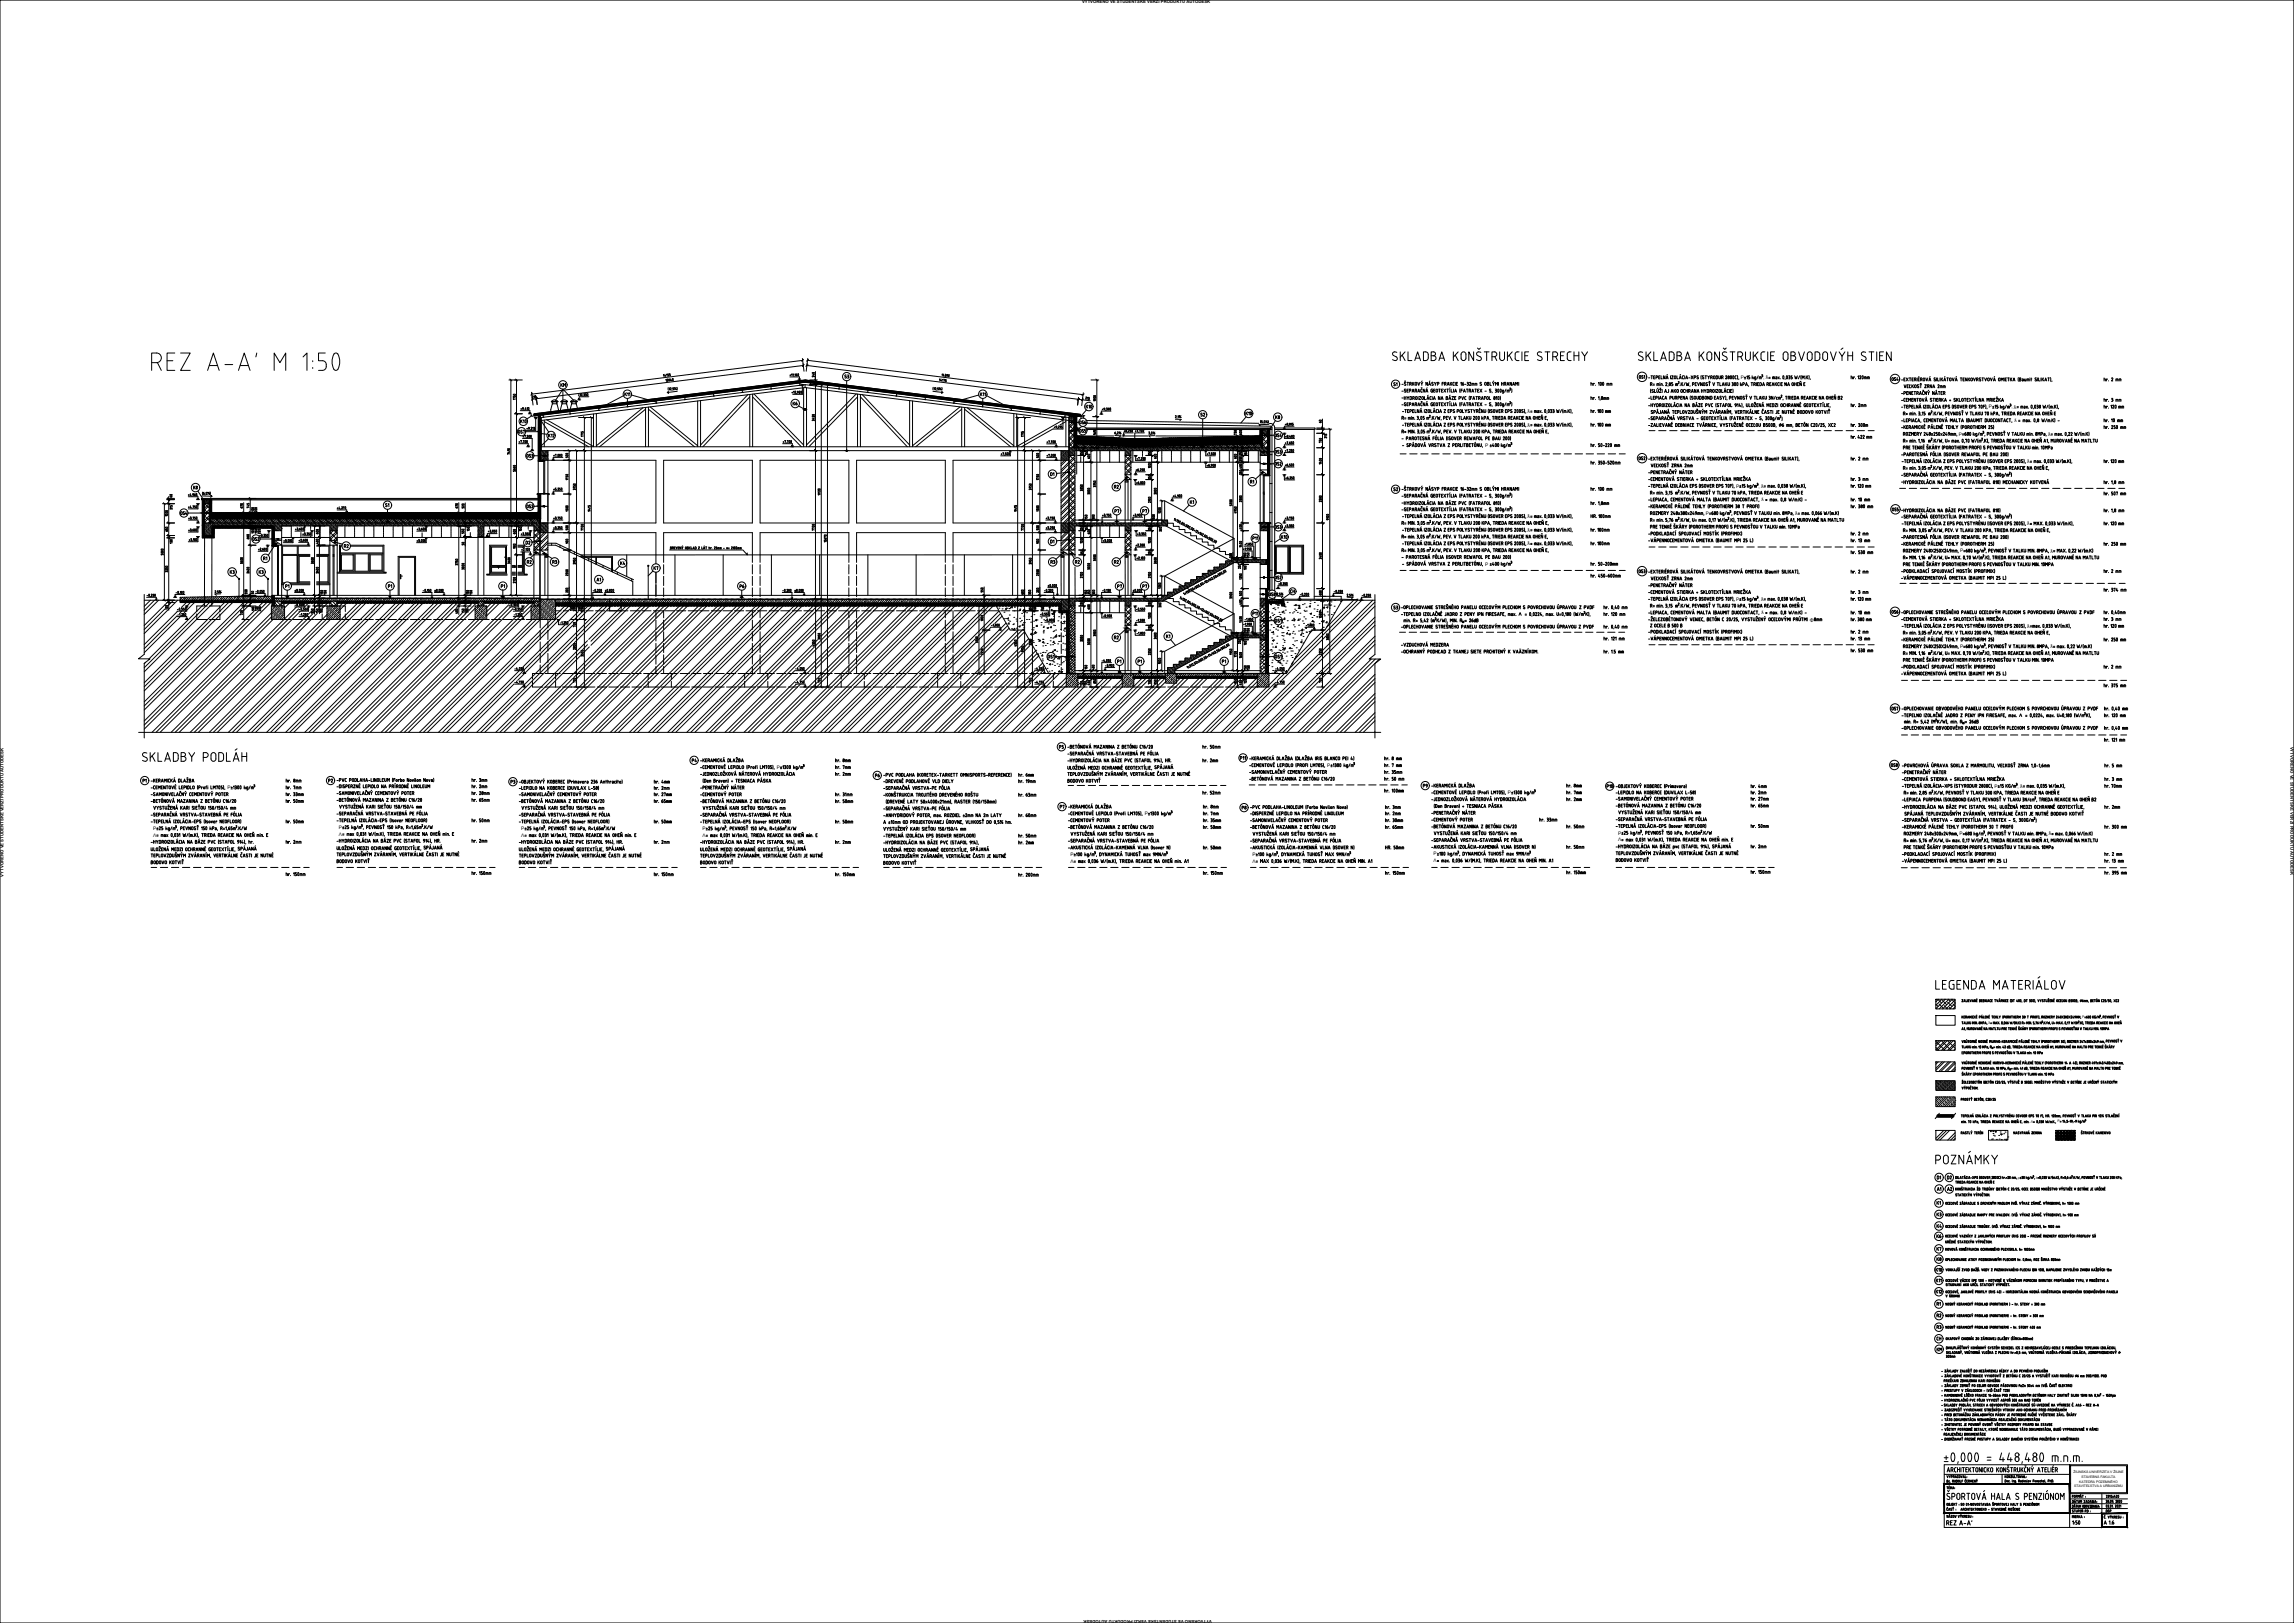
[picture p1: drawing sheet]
<svg xmlns="http://www.w3.org/2000/svg" width="2378mm" height="1682mm" viewBox="0 0 2378 1682" stroke-linecap="round" stroke-linejoin="round" font-family="sans-serif">
<defs><g id="words">
<text font-size="19" x="2006" y="1208">POZNÁMKY</text>
<text font-size="18.5" x="2006" y="1026">LEGENDA MATERIÁLOV</text>
<text font-size="10.1" x="2006" y="1320">K10</text>
<g font-size="9.7">
<text x="873" y="395">S3</text>
<text x="1125" y="425">K10</text>
<text x="1242" y="434">S2</text>
<text x="1290" y="433">K10</text>
<text x="538" y="441">K10</text>
<text x="1442" y="512">S2</text>
<text x="1327" y="561">K10</text>
<text x="1442" y="634">S3</text>
<text x="1665" y="819">P10</text>
</g>
<g font-size="9.3">
<text x="1449" y="403" transform="rotate(-90 1449 403)">S1</text>
<text x="1118" y="442">OS6</text>
</g>
<g font-size="8.8">
<text x="404" y="528" transform="rotate(-90 404 528)">S1</text>
<text x="1960" y="638">OS6</text>
</g>
<text font-size="8.4" x="2017" y="1582">REZ A-A'</text>
<g font-size="7.1">
<text x="821" y="421">K6</text>
<text x="2180" y="1581">A 1.6</text>
</g>
<g font-size="6.6">
<text x="580" y="402">KM</text>
<text x="1015" y="411">K11</text>
<text x="1321" y="435">K8</text>
<text x="567" y="454">K12</text>
<text x="1088" y="494">D1</text>
<text x="1295" y="502">R1</text>
<text x="1154" y="507">R2</text>
<text x="1233" y="523">K1</text>
<text x="1155" y="532">P7</text>
<text x="1183" y="532">P7</text>
<text x="1298" y="561">P11</text>
<text x="356" y="569">R2</text>
<text x="544" y="565">D2</text>
<text x="1088" y="564">D1</text>
<text x="272" y="581">R1</text>
<text x="545" y="585">R2</text>
<text x="572" y="585">R3</text>
<text x="642" y="587">K4</text>
<text x="1088" y="585">R3</text>
<text x="1113" y="585">R2</text>
<text x="1154" y="585">R2</text>
<text x="677" y="592">K7</text>
<text x="237" y="595">K3</text>
<text x="267" y="595">K3</text>
<text x="617" y="604">A1</text>
<text x="295" y="610">P1</text>
<text x="401" y="610">P1</text>
<text x="518" y="610">P1</text>
<text x="766" y="610">P6</text>
<text x="1157" y="610">P7</text>
<text x="1183" y="610">P7</text>
<text x="1337" y="616">CH</text>
<text x="1298" y="639">P11</text>
<text x="1154" y="664">R2</text>
<text x="1208" y="662">K1</text>
<text x="1157" y="688">P1</text>
<text x="1179" y="688">P1</text>
<text x="1266" y="688">P1</text>
<text x="1097" y="777">P5</text>
<text x="716" y="791">P4</text>
<text x="1284" y="788">P11</text>
<text x="906" y="806">P6</text>
<text x="339" y="812">P2</text>
<text x="528" y="813">P3</text>
<text x="1474" y="817">P9</text>
<text x="1098" y="839">P7</text>
<text x="1286" y="840">P8</text>
<text x="2007" y="1223">D1</text>
<text x="2018" y="1223">D2</text>
<text x="2007" y="1235">A1</text>
<text x="2018" y="1235">A2</text>
<text x="2007" y="1250">K1</text>
<text x="2007" y="1262">K3</text>
<text x="2007" y="1274">K4</text>
<text x="2007" y="1284">K6</text>
<text x="2007" y="1297">K7</text>
<text x="2007" y="1308">K8</text>
<text x="2006" y="1330">K11</text>
<text x="2006" y="1341">K12</text>
<text x="2007" y="1366">R2</text>
<text x="2007" y="1378">R3</text>
<text x="2007" y="1390">CH</text>
<text x="2007" y="1401">KM</text>
</g>
<g font-size="6.2">
<text x="199" y="508">K8</text>
<text x="147" y="812">P1</text>
<text x="2007" y="1354">R1</text>
</g>
<text font-size="5.7" x="2017" y="1533">VYPRACOVAL:</text>
<g font-size="5.3">
<text x="1584" y="428">ƛ</text>
<text x="1584" y="442">ƛ</text>
<text x="2123" y="452">ƛ</text>
<text x="2102" y="480">ƛ</text>
<text x="1861" y="534">ƛ</text>
<text x="1584" y="537">ƛ</text>
<text x="2102" y="544">ƛ</text>
<text x="1584" y="551">ƛ</text>
<text x="1584" y="565">ƛ</text>
<text x="2126" y="573">ƛ</text>
<text x="1876" y="644">Φ</text>
<text x="2102" y="651">ƛ</text>
<text x="2126" y="672">ƛ</text>
<text x="2124" y="866">ƛ</text>
</g>
<g font-size="4.9">
<text x="1805" y="393">Ρ</text>
<text x="1828" y="393">, ƛ</text>
<text x="2062" y="423">Ρ</text>
<text x="2085" y="423">, ƛ</text>
<text x="2088" y="437">ƛ</text>
<text x="2031" y="451">Ρ</text>
<text x="1540" y="463">Ρ</text>
<text x="1800" y="505">Ρ</text>
<text x="1823" y="505">, ƛ</text>
<text x="1826" y="519">ƛ</text>
<text x="1768" y="534">Ρ</text>
<text x="2032" y="572">Ρ</text>
<text x="1540" y="586">Ρ</text>
<text x="1800" y="622">Ρ</text>
<text x="1823" y="622">, ƛ</text>
<text x="1826" y="637">ƛ</text>
<text x="2032" y="672">Ρ</text>
<text x="805" y="797">Ρ</text>
<text x="1376" y="795">Ρ</text>
<text x="236" y="818">Ρ</text>
<text x="2068" y="816">Ρ</text>
<text x="2091" y="816">, ƛ</text>
<text x="1563" y="823">Ρ</text>
<text x="1187" y="845">Ρ</text>
<text x="159" y="860">Ρ</text>
<text x="351" y="859">Ρ</text>
<text x="540" y="860">Ρ</text>
<text x="728" y="860">Ρ</text>
<text x="159" y="867">Λ</text>
<text x="351" y="866">Λ</text>
<text x="540" y="867">Λ</text>
<text x="728" y="867">Λ</text>
<text x="1677" y="865">Ρ</text>
<text x="2031" y="866">Ρ</text>
<text x="1677" y="872">Λ</text>
<text x="1110" y="887">Ρ</text>
<text x="1298" y="887">Ρ</text>
<text x="1486" y="887">Ρ</text>
<text x="1486" y="894">Λ</text>
<text x="1110" y="894">Λ</text>
<text x="1298" y="894">Λ</text>
</g>
<g font-size="4.4">
<text x="1122" y="4">VYTVOŘENO VE STUDENTSKÉ VERZI PRODUKTU AUTODESK</text>
<text x="2374" y="774" transform="rotate(90 2374 774)">VYTVOŘENO VE STUDENTSKÉ VERZI PRODUKTU AUTODESK</text>
<text x="3" y="908" transform="rotate(-90 3 908)">VYTVOŘENO VE STUDENTSKÉ VERZI PRODUKTU AUTODESK</text>
<text x="1256" y="1679" transform="rotate(-180 1256 1679)">VYTVOŘENO VE STUDENTSKÉ VERZI PRODUKTU AUTODESK</text>
</g>
<g font-size="3.8">
<text x="2061" y="1061">ƛ</text>
<text x="2105" y="1164">Λ</text>
</g>
<g font-size="3.5">
<text x="2158" y="1055">Ρ</text>
<text x="2133" y="1163">Ρ</text>
<text x="2092" y="1222">ρ</text>
<text x="2110" y="1222">λ</text>
<text x="2149" y="1527">ŽILINSKÁ UNIVERZITA V ŽILINE</text>
<text x="2158" y="1532">STAVEBNÁ FAKULTA</text>
<text x="2150" y="1541">STAVITEĽSTVA A URBANIZMU</text>
<text x="2155" y="1537">KATEDRA POZEMNÉHO</text>
</g>
</g></defs>
<g fill="none" stroke="#000" stroke-width="1.04">
<path d="M0 0h2378v1682h-2378zM832 371l1 8M832 373l-281 35M832 377l1 8M833 379l-281 35M836 379l294 36M837 377l-1 8M837 373l286 36M837 371l-1 8M528 394h13M530 394v148M535 394v223"/>
<path d="M688 389v-1v2M689 388v2h1M690 389v1M690 394l1-1v2M691 388l1 2M691 393h1v1M692 394h.1M692 394l1 1M693 395h-1M693 387l-1 1 1 1-1 1M693 393l1 1h-1zM694 394v1"/>
<path d="M695 387h-1l1 2-1 1M695 392v2h1M696 394v1M697 392l1 1v1zM819 391h10v3l-1-2M819 389h1M819 388v1M821 388v-1v3M822 388v-1v3M823 390h.1M824 388v-1v3M825 389h1"/>
<path d="M825 388v1M825 388h1M826 388v1M826 387l-1 1M827 387l1 1-1 2zM830 392l-1 2M831 400l1-1v10h-10M832 399l1 1M839 399h21M839 394h8M842 386h2l-1 1zM843 388h1"/>
<path d="M844 388v1h-2M844 390v1l-2-1v1M845 385v327M851 399v313M858 399v313M974 393v2M976 393l-1 1 1 1M976 394v1M976 388l1-1v3M977 393h1l-1 2M978 388v1h1M978 393h1v2"/>
<path d="M978 389v1M980 388h1v1M980 389h.1M981 394v1h-1M981 390h-2M981 393h-1v1M982 389h.1M982 389h-1l1-1v1l-1 1M984 390v-2l-1 2h1M1131 394h8M1137 394v318M532 410v1h1l1-1v1"/>
<path d="M532 409h2h-1zM534 414h-2h1M534 412h-2v1M551 406l1 8M552 412l1 8M552 411h1l-1 2h1M553 411l1-1v2M555 412h.1M555 410v1h1l-1 1M556 411l1 8M599 409h1M600 409v1"/>
<path d="M601 408h1v2M601 413l-1 1M603 408v1v1zM604 410v1M605 408h1v1M605 409h1M606 409v1h-1M607 408h1l-1 1M607 409h.1M607 409l1 1h-1M609 408l1 1-1 1zM610 411h-10v3v-1"/>
<path d="M821 407h1M821 406v1M823 406v-1v3M824 405l1 1-1 2zM826 408h.1M827 406v1zM827 407v1M828 406h1l-1 2h1M830 405l1 1v2zM1118 412l-1 8M1122 412l-1 8M1123 407l-1 8"/>
<path d="M1126 411v1l-1 2h1M1126 411v1M1127 412h1v2M1129 414h-1M1129 412l-1 1 1 1M1134 412h2l-1 1zM1134 410h2l-1 1zM1135 413l-1 1M1135 413l1 1M533 429h8M539 426h10v3l-1-2M540 424h1"/>
<path d="M540 423v1M543 424l-1-1v-1l1 2-1 1M543 425h.1M545 422l-1 2h1M545 424v1M546 423l1-1v3M548 422v1v1M548 423v1M550 427l-1 2M554 434l1-1v13h-10M555 433l1 1M600 433h15"/>
<path d="M606 433v279M613 433v188M842 430h2l-1 1zM843 436l-1-1v1M843 436h.1M843 433h1M843 435h1M844 435l-1 1M844 433v1h-2M844 435v1M844 431v1l-2-1v1M1053 433h15"/>
<path d="M1055 433v279M1062 433v188M1102 433l-1 1M1103 434l-1-1v12h-10M1133 432h6M1141 428l1 1M1143 424h1M1143 424v1M1144 423v1M1144 423h1M1144 424h1M1145 424v1"/>
<path d="M1145 423v1M1146 425v1M1147 423h1l-1 1M1147 424h.1M1147 424l1 1h-1M1151 423v1v1zM1152 426h-10v3l1-1M1218 434l6 1M1333 440v1M1338 439h1v2M1341 439h-1v1h1l-1 1M1368 437l1 1"/>
<path d="M1368 436h1h1M1368 436h2M1369 438h.1M1369 437v1M1371 434v10v-2M538 460h10v3l-1-1M538 458h1M538 458v1M540 457h1l-1 2M541 459h.1M542 454h10v13l1-1M542 453h1"/>
<path d="M542 457h1v2M543 452v1M544 451h1l-1 2M544 457h1v2zM546 453v1M546 444h1M546 457h1l-1 2zM547 444v1M547 451h-1v1l1 1M547 453h-1M548 444h1M548 451l1 1v1z"/>
<path d="M549 444l-1 1M550 445v1M550 451l1 1-1 1zM551 444l-1 1h1M552 443h1v2M554 444v1h-1M602 447v1h1l1-1 1 1M605 452h-3l1 1M605 451l-3-1 1 1M605 449h-3l1 1M811 460h10v3l-1-1M812 458h1"/>
<path d="M812 458v1M813 457h1v2M815 459h.1M816 457h1v2M818 457h1l-1 2zM820 457h1l-1 2zM1059 447v1h1l1-1v1M1061 452h-2v1M1061 451l-2-1v1M1061 449h-2v1M1085 458h1M1086 458v1"/>
<path d="M1087 457h1v2M1089 459v1M1090 457h1l-1 2M1092 457v1v1zM1093 443h1M1093 442v1M1093 457l1 1v1zM1095 442l1 1zM1096 443l-1 1M1096 444h.1M1098 441v1l-1 2h1M1098 441l-1 1"/>
<path d="M1099 442v-1v3M1101 441h-1l1 2-1 1M1134 449h1M1134 446h2h-1zM1135 449h1l-1-1v1M1136 450h-2v1M1136 447h-2v1M1156 451l6 1M1164 451l1 1M1165 447h1M1166 446v1M1169 448h.1"/>
<path d="M1170 446h1l-1 2h1M1172 445h-1v1l1 1-1 1M1174 445v2M1174 445l-1 1 1 1M1175 449h-10v3l1-1M1177 447h1M1177 446v1M1179 446l1-1-1 3M1180 448h.1M1181 446l1-1v3M1183 445l1 1-1 2zM1185 445l1 1-1 2z"/>
<path d="M1186 449h-10v14v-1M1197 451l-6 1M1279 448v1h1l1-1 1 1M1279 446l3 1h-2zM1281 452h13M1282 450h-3l1 1M1283 452v131M1285 450l1 1M1285 448v1M1285 446v1M1285 448h2h-2M1285 446l2 1h-2"/>
<path d="M1286 450v1M1286 450h1l-1 1M1286 450h.1M1288 452v260M1331 450v-1l1 1M1331 449v5h11M1332 459h1M1332 440h1M1332 443l-1 2M1332 453h1M1333 459v1M1333 452v1"/>
<path d="M1334 458h1v2M1334 453h1M1336 441h.1M1336 453v1M1337 459v1l1-1M1337 459h.1M1337 459h1M1337 451v2h1M1337 458v1M1338 452v1M1339 451l1 1-1 1zM1339 458h-1v1h1l-1 1"/>
<path d="M1341 458v1v1zM1341 451v2M1341 451v1v1M1341 442h-10v3v-2M1365 444h8M1365 445h16M1365 449h8M1368 456v1l1-1 1 1M1368 455h2h-1zM1370 458h-2v1M1371 445v-1v1M1371 445v267"/>
<path d="M1373 450v1h1l1-1v1M1375 453v1l-2-1v1M1375 452h-2h1M1379 445v253M526 465h2l-1 1zM527 468h1M528 468v1h-2M528 470h-2v1M528 467h-2h1M549 462l-1 1M551 466l1 1M573 476l1 1"/>
<path d="M574 472h1M574 472v1M576 471h1l-1 2M577 473v1M579 471v1v1zM580 471l1 1-1 1zM582 471l1 1-1 1zM584 474h-10v3v-1M584 477h8M584 467h24M587 473v1h1v-1l1 1M587 472h2h-1z"/>
<path d="M587 470h2l-1 1zM590 467v150M598 467v184M822 462l-1 1M839 467h8M1038 471h1M1038 470v1M1039 469h1v2M1041 471v1M1043 469h-1v1l1 1h-1M1044 471h1M1045 469v2"/>
<path d="M1045 469l-1 1v1M1046 471h.1M1046 471v-2v2M1046 468l1-1v5h-10M1047 467l1 1M1060 467h24M1070 467v245M1075 473v1h1v-1l1 1M1075 472h2h-1zM1075 470h2l-1 1zM1076 477h8M1078 467v150"/>
<path d="M1085 474h10v3l1-1M1085 460h10v3l1-1M1085 472h1M1086 472v1M1087 471h1v2M1089 473v1M1090 471l1 1-1 1M1090 471v2M1092 471v1v1zM1093 471l1 1v1zM1094 476l1 1M1094 462l1 1"/>
<path d="M1117 472h8M1117 464h8M1118 467h15M1120 469v1l1-1M1120 468h2h-1zM1121 469h1M1122 471v1l-2-1v1M1122 469v1M1123 464v247M1125 479h8M1125 469v1l2-1v1M1125 468h2h-1z"/>
<path d="M1127 471h-2h1M1128 474l1 1M1128 473h2h-2zM1128 471h2l-2 1zM1129 475h.1M1129 474v1M1131 467v245M1131 464h8M1176 473l1-1 1 1M1177 462l-1 1M1177 472v5h10M1178 476h1"/>
<path d="M1179 475v1M1180 474h1v2M1182 476v1M1183 474h.1M1183 474l1 1M1184 475l-1 1h1M1185 474v1l1 1h-1M1187 474v1v1zM1188 467h14M1188 472h8M1190 469v1l1-1M1190 471l1 1"/>
<path d="M1190 479l3 1h-2zM1190 468h3h-2zM1191 471h-1M1191 469h2M1193 471v1l-2-1M1193 469v1M1194 467v150M1194 479h8M1197 474l1 1M1197 473h2h-2zM1197 471h2l-2 1zM1198 475l1-1h-1l-1 1h1"/>
<path d="M1200 467v245M1249 468l1-1 1 1M1250 467v5h10M1250 479v5h10M1251 471h1M1252 470v1M1253 469h1l-1 2M1255 471v1M1256 469v1v1M1258 469v1v1zM1259 469l1 1v1zM1276 464h8"/>
<path d="M1278 464v231M1280 474v1M1280 473h2h-2zM1280 471h2l-2 1zM1281 467h13M1281 479h13M1281 475l1-1h-1l-1 1h1M1285 475v1h1v-1l1 1M1285 469v1l1-1M1285 473v1M1285 467v1M1285 474h2h-2"/>
<path d="M1285 467l2 1h-2M1286 477v1M1286 477h-1v1M1286 477h1v1M1286 469h1M1286 472h8M1286 464h8M1287 471v1l-2-1v1M1287 469v1M1290 470h1M1290 468l2 1v-1M1290 468h2"/>
<path d="M1291 470l1-1 1 1M1293 471h-3l1 1M1332 467h1M1332 471l-1 1M1332 463l-1 1M1333 467v1M1334 466h1v2M1336 468v1M1336 460v1M1337 466h1l-1 2h1M1339 466h-1v1h1l-1 1M1341 466v1v1z"/>
<path d="M1341 469h-10v3v-1M1341 461h-10v3v-1M1365 464h8M1368 475l2 1h-1zM1368 478l1-1 1 1M1368 477h2M1369 479h1M1369 479v1l-1-1M532 488v1h1l1-1v1M532 486l1 1M532 484l1 1M532 483h2h-1z"/>
<path d="M533 486l1 1h-1zM533 484l1 1h-1zM587 494l1-1 1 1M587 492h2l-1 1zM589 497h-2M589 496l-2-1v1M1075 494l1-1 1 1M1075 492h2l-1 1zM1077 497h-2M1077 496l-2-1v1M1134 499h2h-1zM1176 498l1-1v5h10"/>
<path d="M1176 491l1 1M1177 497l1 1M1178 487h1M1178 487v1M1179 488h1v-1h-1v1M1180 486l-1 1M1180 499v1M1181 488v1M1182 486h1l-1 2h1M1183 499v1v1zM1184 499l1 1v1zM1185 486h-1v1h1l-1 1"/>
<path d="M1186 488h.1M1186 488v-2v2M1187 499v2M1187 499l-1 1 1 1M1187 489h-10v3l1-1M1188 497h8M1188 492h8M1190 494v1h1l1-1 1 1M1190 496l1 1M1190 493h3h-2zM1190 483h3l-2 1zM1190 481h3l-2 1z"/>
<path d="M1191 496h-1M1193 496v1l-2-1M1193 484h-3l1 1M1249 480l1-1 1 1M1251 483h1M1252 482v1M1253 482h1v1zM1254 481l-1 1M1255 483v1M1256 481v1zM1257 482l-1 1M1258 481v1v1z"/>
<path d="M1259 481l1 1v1zM1285 489v1h1l1-1v1M1285 487v1M1285 483h.1M1285 481h.1M1285 487l2 1h-2M1285 483h2h-2M1285 481h2h-2M1286 485h1M1286 492h8M1286 487h8M1287 484v1h-2"/>
<path d="M1287 491v1l-2-1v1M1331 493v-1l1 1M1331 492v5h11M1332 482h1M1332 486l-1 1M1333 496h1M1333 482v1M1333 495v1M1334 482l1 1v-1M1334 482h1M1334 495l1 1M1335 481l-1 1"/>
<path d="M1335 494l-1 1M1335 496h.1M1336 483v1M1336 496v1M1337 483h.1M1337 495h1l-1 1h1M1337 482v1M1338 481h-1v1M1339 481v1v1zM1340 494h-1v1l1 1M1340 496h-1M1340 496h.1"/>
<path d="M1341 481v1v1zM1341 494v2M1341 494v1v1M1341 484h-10v3v-1M1365 492h8M1370 481h-2M173 518h8M173 517h8M175 515v117M176 514l1 1M176 513h2h-1zM177 514l1 1h-1z"/>
<path d="M195 513h1M195 515h10v3l1-2M196 513v1M197 512v1h1M198 513v1M199 514h.1M201 513h-1v-1l1 1-1 1M202 513v1v-1M202 513h.1M202 513h1M202 512v1M203 514h1"/>
<path d="M204 512h-1v1h1v1M204 516l1 2M257 517h8M259 517v111M573 511l1 1M574 507h1M574 507v1M576 506v1h1l-1 1M577 508v1M578 506h1l-1 2h1M581 506h-1v1h1l-1 1M582 506l1 1-1 1z"/>
<path d="M584 509h-10v3v-1M584 512h8M594 503v1h1l1-1 1 1M594 502h3h-2zM595 507l-1 1M595 507h.1M595 507h1l1 1M597 505h-3l1 1M848 507h1h1M848 507h2M850 513h-2h1M850 511h-2l1 1"/>
<path d="M850 510h-2l1 1M850 508v1l-2-1v1M1067 503v1h1v-1l1 1M1067 502h2h-1zM1068 507h.1M1068 507h-1v1M1068 507h1v1M1069 505h-2v1M1076 512h8M1120 504v1l2-1v1M1120 503h2h-1zM1121 508h-1v1"/>
<path d="M1121 506h-1v1M1121 506v1M1121 508h.1M1121 508h1v1M1121 506h1v1M1128 508h2l-2 1zM1128 506h2l-2 1zM1128 510h1h1M1128 510h2M1129 512h.1M1129 511h-1v1M1129 511l1 1"/>
<path d="M1134 500v1h1v-1l1 1M1135 504h.1M1135 504h-1v1M1135 504h1v1M1136 502h-2v1M1178 501h1M1178 500v1M1180 500h1l-1 1zM1182 501l-1 1M1190 517h3l-2 1zM1191 516l1-1 1 1M1191 516h2"/>
<path d="M1191 520h-1M1193 520v1l-2-1M1193 519h-3h1M1197 508h2l-2 1zM1197 506h2l-2 1zM1197 510h1h1M1197 510h2M1197 512v-1v1M1197 512h.1M1198 512l1-1v1M1202 519h5M1204 519v20h-2"/>
<path d="M1216 514h1M1216 518l-1 1M1217 514v1M1218 513v2h1M1219 514v1M1220 515v1M1221 513l1 1M1221 513v1M1222 514l-1 1M1223 513v1v1zM1225 513v2M1225 513l-1 1 1 1"/>
<path d="M1225 516h-10v3l-1-1M1275 520h2l-1 1zM1275 518h2l-1 1zM1285 517v1h1v-1l1 1M1285 516h.1M1285 514v1M1285 516h2h-2M1285 514h2l-2 1M1287 519v1l-2-1v1M1368 517v1h1v-1l1 1M1368 516h2l-1 1zM1368 514h2l-1 1z"/>
<path d="M1370 519v1l-2-1v1M168 522h13M170 522v100M172 533h2l-2 1zM172 531h2l-2 1zM172 529l2 1h-2zM174 534h-2v1M176 524v1h1l1-1 1 1M179 527v1l-2-1v1M179 526h-3h1M195 539h10v3l1-1M195 526h1"/>
<path d="M195 537h1M196 525v1M196 537v1M197 536h1v1M197 524v2h1M197 537h1M198 537v1h-1M198 525v1M199 538v1M199 526v1M200 536h1l-1 2M200 524h1l-1 2"/>
<path d="M202 525l1 1h-1M202 536v1h1l-1 1M202 524v1M204 536v1v1zM204 524v1v1zM204 523l1-1v5h-10M205 522l1 1M249 526h1M249 522h3l-2 1zM250 526h1h-1zM251 531h14M252 524h-3l1 1"/>
<path d="M253 521v121M257 524h1M257 538h8M257 533h8M257 522v1h-1v-1M258 523v2l-2-1M258 522v1M258 526l-2-1v1M261 528h2l-1 1zM261 527l1-1 1 1M261 527h2M263 530h-2"/>
<path d="M264 528h2l-1 1zM264 527l1-1 1 1M264 527h2M265 530h-1v1M266 530v1l-1-1M349 528h10v3l1-1M349 527h1M350 526v1M352 525l-1 2h1M352 526v1M353 527v1M355 525v1l-1 1h1"/>
<path d="M355 525l-1 1M356 525h1l-1 2M358 525l1 1-1 1zM358 530l1 1M472 526h1M472 522h3l-2 1zM473 526h1h-1zM474 531h14M474 524h-2v1M476 521v116M479 526v1l2-1v1M479 524v1"/>
<path d="M479 522v1M479 522l2 1h-2M481 524v1l-1-1h-1M482 521v35M574 537h1M574 537v1M576 536h1l-1 1M576 537h.1M576 537l1 1h-1M577 538v1M578 536h1v2M581 536h-1v1h1l-1 1"/>
<path d="M582 536l1 1-1 1zM584 539h-10v3v-1M587 528v1h1v-1l1 1M587 526h2l-1 1zM587 524l2 1h-1zM589 529h-2v1M610 524v1l1-1 1 1M610 530h.1M611 529h-1v1M611 529l1 1M611 529h.1M611 527h1"/>
<path d="M611 529l-1 1M611 527v1h-1M612 526h-2M1052 524v1l1-1 1 1M1052 529h1M1052 530h.1M1052 529v1l1-1M1053 529l1 1M1053 527h1M1053 529h.1M1053 527v1h-1M1054 526h-2"/>
<path d="M1075 528v1h1v-1l1 1M1075 526h2l-1 1zM1075 524l2 1h-1zM1077 529h-2v1M1084 539h10v3l1-1M1084 537h1M1085 537v1M1086 536h1v1M1086 537h1M1087 537v1h-1M1088 538v1M1089 536h1l-1 2"/>
<path d="M1091 536l1 1-1 1M1093 536v2M1093 536l-1 1 1 1M1118 539h21M1125 536h1v-1l1 1M1125 534h2l-1 1zM1127 537h-2v1M1127 536h.1M1132 534h2l-1 1zM1132 536h2M1133 538h.1M1134 537h.1"/>
<path d="M1134 537h-2v1M1134 537v1M1143 534h1M1143 534v1M1145 533v1M1145 534h.1M1145 534v1M1146 535v1M1147 533h1v2M1150 533h-1v1h1l-1 1M1151 533l1 1-1 1zM1152 536h-10v6l1-1"/>
<path d="M1174 538v1M1175 534h1M1175 534v1M1177 533v1M1177 534h.1M1177 534v1M1178 535v1M1180 534h-1v-1l1 1-1 1M1181 533v2l1-2M1183 533v2M1183 533l1 2h-1M1184 536h-10v3l1-1"/>
<path d="M1188 539h14M1190 520l1 1M1195 535l2 1h-1zM1195 534h2h-1zM1196 538l-1-1v1M1196 537h1v1M1201 528h2l-1 1zM1201 526l2 1h-1zM1201 530h1h1M1201 530h2M1203 531h-2v1M1218 537l-1 2"/>
<path d="M1219 538v2M1219 539l-1 1M1220 539h1l-1 2M1222 539l-1 1 1 1M1233 524l-6 6M1275 523v1l2-1v1M1277 522l-2-1v1M1279 527v1h1M1280 526l1-1 1 1M1280 526h2M1280 528h2M1281 529l-1 1v-1h1l1 1"/>
<path d="M1281 531h1M1281 531v1l-2-1M1282 528h.1M1332 537h1M1333 537v1M1334 536h1v1M1334 537h1M1335 537v1h-1M1336 538v1M1337 536h1l-1 2M1339 536h-1v1h1l-1 1M1341 536v1v1z"/>
<path d="M1341 539h-10v3v-1M1375 538h1l-1 1zM1375 533l1 1 1-1M1375 533h2M1376 538h1M1377 537h-2h1M1377 535v1l-1-1v1M172 548v1h1v-1l1 1M172 550l1 1M172 546v1l2-1M172 546h2M173 550h1l-1 1z"/>
<path d="M173 555h8M173 557h8M173 542h8M176 560h3h-2zM195 550h1M196 549v1M196 560h1M196 559v1M197 548h1v1M197 549h1M198 558h1l-1 1M198 549v1h-1"/>
<path d="M198 559h.1M198 559l1 1h-1M199 550v1M200 549h1v1zM200 559l1-1v2M201 548l-1 1M202 558l1 1-1 1zM202 548l1 1-1 1zM204 558v1v1zM204 548v1v1zM204 557l1-1v5h-10M204 547l1-1v5h-10"/>
<path d="M204 541l1 1M205 556l1 1M205 546l1 1M251 545h14M256 554h2l-1 1zM257 547h8M257 542h8M257 557v1M257 556v1M258 557v1M258 556v1M261 549h2l-1 1z"/>
<path d="M262 550l-1 1M263 552h-2v1M263 550v1l-1-1M264 549h3l-2 1zM266 550l-1 1h-1M266 550l1 1M267 552h-3l1 1M268 553h.1M268 551h.1M268 549h1h1M268 549h2M269 555h1"/>
<path d="M270 555v1M270 552v1l-2-1v1M270 550v1l-2-1v1M271 554h1l-1 1M271 555h.1M271 555l1 1h-1M273 556h.1M273 554h1v1M274 555h.1M274 555v1h-1M276 554h-1v1h1l-1 1M277 554l1 1-1 1z"/>
<path d="M278 551l1-1v7h-9M279 550l1 1M296 559h1l-1 1M299 559v1v1M299 559v2M301 559v1v1zM302 559l1 1-1 1zM303 558l1-1v5h-10M304 557l1 1M306 549h1M307 548v1M308 547h1l-1 1"/>
<path d="M308 548h.1M308 548l1 1h-1M310 549v1M310 560v1M310 548h1v1zM311 547v1M312 559h1l-1 2h1M313 547v1v1zM314 554h1M314 560h1v1zM314 553v1M315 547v2"/>
<path d="M315 547l-1 1 1 1M315 546l1-1v5h-10M315 559l-1 1M315 552h1v1M316 553v1h-1M316 545l1 1M316 559l1 1v1zM317 554v1M318 552h1v1M318 559l1 1-1 1zM318 553l1 1h-1M321 552h-1v1l1 1h-1"/>
<path d="M322 552l1 1-1 1zM322 551l1-1v5h-10M323 550l1 1M324 545h13M326 545v92M328 552l1 1M328 551h2h-1zM328 549h2l-1 1zM328 559l1 1 1-1M328 559h2M329 552l1 1h-1zM329 557h8"/>
<path d="M331 545v91M432 549h1M433 548v1M434 559h1l-1 1M434 547h1v1M434 548h1M435 548v1h-1M436 549v1M437 548h1l-1 1zM437 559l1 1-1 1zM437 547v1M439 559v1v1z"/>
<path d="M439 547v1v1zM440 559l1 1-1 1zM441 558l1-1v5h-10M441 547v2M441 547l-1 1 1 1M441 546l1-1v5h-10M442 557l1 1M442 545l1 1M474 545h14M479 552v1l2-1v1M479 550v1l2-1v1M479 549h2h-1z"/>
<path d="M480 556h8M480 557h8M480 542h8M482 554v12M482 557v79M484 548v1l2-1v1M484 546l1 1 1-1M484 546h2M486 550h-2h1M506 551h1M506 555l-1 1M507 550v1"/>
<path d="M508 549h.1M508 552h.1M508 550h.1M508 549v1M508 550l1 1M509 551l-1 1M510 552h.1M511 549v1v2zM513 549h-1v1l1 1M513 551l-1 1M514 549l1 1-1 2zM515 553h-10v3l-1-1"/>
<path d="M528 542h13M528 545h13M530 545v72M532 552l1 1M532 551h2h-1zM532 549h2l-1 1zM533 552l1 1h-1zM533 557h8M538 548v1l2-1 1 1M539 546v1l2-1M539 546h2M540 554h1"/>
<path d="M541 550h-3h1M541 553v1M542 552h1l-1 1M542 553l1 1h-1M544 554v1M545 552v1M545 553l1 1h-1M547 552h-1v1l1 1h-1M548 552l1 1v1zM549 551l1-1v5h-10M550 550l1 1M573 551l1 1"/>
<path d="M573 541l1 1M574 547h1M574 547v1M576 546h1l-1 1M576 547h.1M576 547l1 1h-1M577 548v1M578 546h1l-1 2h1M581 546h-1v1h1l-1 1M582 546l1 1-1 1zM584 549h-10v3v-1M584 552h8"/>
<path d="M584 542h16M587 548v1h1M587 559h2l-1 1zM587 545h2l-1 1zM587 547h1h1M587 547h2M588 549h1M589 549h.1M602 546h3h-2zM602 544h3h-2zM605 549h-3l1 1M605 547h-3l1 1"/>
<path d="M842 546h2h-1zM842 544h2h-1zM844 549h-2v1M844 547h-2v1M854 560v1h1l1-1h1M854 558l1 1M854 555h3h-2zM856 558l1 1h-2zM857 557l-3-1 1 1M1059 546h2h-1zM1059 544h2h-1zM1061 549h-2v1"/>
<path d="M1061 547h-2v1M1068 542h16M1075 548v1h1M1075 559h2l-1 1zM1075 545h2l-1 1zM1075 547h1h1M1075 547h2M1076 549h1M1076 552h8M1077 549h.1M1084 549h10v3l1-1M1084 547h1"/>
<path d="M1085 547v1M1086 546h1v1M1086 547h1M1087 547v1h-1M1088 548v1M1089 546h1l-1 2h1M1091 546h-1v1h1l-1 1M1093 546v1v1zM1093 551l1 1M1093 541l1 1M1118 542h7M1118 545h15"/>
<path d="M1118 550h7M1120 547v1h1v-1l1 1M1120 546h2h-1zM1120 559l1 1 1-1M1120 558l1-1 1 1M1120 559h2M1120 558h2M1122 549v1l-2-1v1M1125 557h8M1125 547v1h1l1-1v1M1125 546h2h-1zM1127 549h-2h1"/>
<path d="M1128 552l1 1M1128 551h2h-2zM1128 549h2l-2 1zM1129 553h.1M1129 552v1M1141 558l1-1 1 1M1142 541v1M1142 557v5h11M1145 559h1M1146 559v2M1148 559l1 1-1 1zM1150 559v1v1z"/>
<path d="M1152 559v1v1zM1177 551l1-1 1 1M1178 550v5h10M1179 554h1M1179 553v1M1181 552h1l-1 1M1181 553h.1M1181 553l1 1h-1M1183 554l-1 1M1183 552h1v1M1184 553h.1M1184 553v1h-1"/>
<path d="M1186 552h-1v1l1 1h-1M1187 552l1 1-1 1zM1188 545h14M1188 550h8M1190 547v1h1l1-1 1 1M1190 549l1 1M1190 546h3h-2zM1191 559l1 1 1-1M1191 558l1-1 1 1M1191 559h2M1191 558h2M1191 549h-1"/>
<path d="M1193 549v1l-2-1M1203 550h.1M1203 550h-1v1M1203 550h1v1M1204 548h-2l2 1M1204 546l-2 1h2M1204 548v1M1204 546v1M1221 541h1M1222 541h.1M1222 542l1-1 1-1-2 2M1224 543h-1"/>
<path d="M1225 543l1-2v2h-1M1227 542l1 1-2 1zM1228 543v2M1229 546h1M1229 544l-2 1M1230 545h.1M1230 545v1M1230 544h1l-1 1M1232 545h-1v2l1-2M1233 546h1l-1 2zM1234 548l-1 1M1236 547v1l-1 1 1-2"/>
<path d="M1237 548l-1 2zM1238 550h1M1238 549v1M1240 550v-1l-1 2M1241 550h1v1M1242 551l-2 1h1M1242 551v2M1243 552l-1 1M1244 552h1l-2 2M1245 554v-1l-1 1h1M1246 552l-1 1M1247 553v1l-1 1h1"/>
<path d="M1247 556h.1M1250 555l-1-1v1v1h-1M1250 557l1-2v2h-1M1252 556v2M1253 559h.1M1253 557l-2 1M1253 558h1M1254 558l-1 1M1254 557v1M1255 558h1l-1 2zM1257 559l-1 2zM1285 546h.1"/>
<path d="M1285 544h.1M1285 546h2h-2M1285 544h2h-2M1286 548h1M1286 542h8M1286 550h8M1287 547v1h-2M1332 545h1M1332 549l-1 1M1332 541l-1 1M1333 545v1M1334 544h1v1"/>
<path d="M1334 545h1M1335 545v1h-1M1336 546v1M1337 544h.1M1337 546h.1M1337 545h.1M1337 544v2M1339 544h-1v1h1l-1 1M1341 544v1v1zM1341 547h-10v3v-1M1365 542h8M167 571h2l-1 1z"/>
<path d="M167 569h2l-1 1zM167 573l1-1 1 1M167 573h2M169 574h.1M169 574l-1 1h-1v-1M169 574v1M178 563h-2h1M178 561v1l-1-1v1M200 560l-1 1M249 578h3l-2 1zM249 580l2 1v-1M249 580h2"/>
<path d="M257 565h8M268 570h1M268 569v1M270 568h1l-1 2h1M271 570v1M272 569h1v1zM273 568l-1 1M274 568h1M274 568v2l1-2M276 568h1M276 568v2v-2M277 566l1-1v6h-10"/>
<path d="M278 565v1M294 561h1M295 560v1M296 560h.1M296 560l1 1h-1M298 561v1M310 562h10v3l1-1M310 560h1M314 561l-1 1M319 564l1 1M323 578h2l-1 1zM323 580l1 1 1-1"/>
<path d="M323 580h2M328 561h2h-1zM329 563h1M329 565h8M329 562v1h-1M432 561h1M433 560v1M434 560h.1M434 560l1 1h-1M436 561v1M472 580h3h-2zM479 564v1l2-1v1"/>
<path d="M479 562v1M479 563h2M479 562h2v1M527 578h2l-2 1zM527 580l1 1 1-1M527 580h2M532 566h2h-1zM532 564h2l-1 1zM533 567l-1 1h1M533 567l1 1M533 567v1M533 575h8"/>
<path d="M540 572h10v3l1-1M541 570h1M541 569v1M542 569h1l-1 2h1M544 571h.1M545 569l1-1v3M547 568v1v2zM548 568l1 1v2zM549 574l1 1M568 565h8l80 38v14M568 563h8l81 38M584 570h8"/>
<path d="M587 561h1h1M587 561h2M587 562h1M587 562v1M588 562l1 1M588 562l-1 1M594 579l2-1v1M594 579h2M696 567h-1v2h1v-2M697 568h1M698 568v-1h-1v2M698 568v1"/>
<path d="M699 568h1M700 567h-1v2h1M701 567v2l1-2M703 568h1M704 567h-1v2h1M706 567v2l-1-2v2M707 567v1l1-1M707 568v1M708 566h-1M711 567h1l-1 2-1-1zM712 568h1M713 568h1l-1 1"/>
<path d="M713 568l1-1h-2v2h1M714 567v2M715 568l1 1M716 567l-2 1M716 567v2h1M718 569l1-2 1 2M718 568h1M722 567h-2v2h2v-2M724 567h1l-1 2h1M727 567v2h1M729 569l1-2 1 2M729 568h1"/>
<path d="M730 566h.1M731 567h2M732 567v2M735 567l1 1M735 567v2M736 568v1M737 568v-1v2M738 569h.1M740 567h1l-1 2h1M742 569h1M743 567h-1v1h1v1M745 567v2"/>
<path d="M745 568v1M745 568l-1-1v2M747 567v2M748 568v1M748 568l-2-1v2M750 568h1M753 567l1 2v-2M755 568h1M755 569h1M758 567h1l-1 2h1M760 567v2M762 567v1v1z"/>
<path d="M763 567l1 1-1 1zM765 567v2M766 568v1M766 568l-1-1v2M768 567v2M768 567h-1v2M768 567v1M768 568v1M857 561h-3l1 1M857 560v1M1067 579l1-1 1 1M1067 579h2"/>
<path d="M1075 562h1v1h-1zM1075 561h1h1M1075 561h2M1076 562l1 1M1076 570h8M1118 575h7M1118 570h7M1120 561h2l-1 1zM1120 572v1l1-1M1120 570l3 1h-2zM1121 572h2M1122 562h-2v1"/>
<path d="M1123 574v1l-2-1v1M1123 572v1M1134 577h2l-1 1zM1134 575h2l-1 1zM1134 579h.1M1135 578l-1 1M1135 578l1 1M1143 561h1M1144 560v1M1145 561h1M1145 560h1M1147 561v1"/>
<path d="M1176 576l1-1v5h10M1176 569l1 1M1177 575l1 1M1178 565h1M1178 565v1M1178 579h1M1179 578v1M1179 564h1l-1 2h1M1180 578l1-1-1 2h1M1181 566v1M1182 564h.1M1182 566h.1"/>
<path d="M1182 579v1M1182 565h.1M1182 564v2M1183 578v-1v2M1184 577h1M1184 577l1 2v-2M1185 564h-1v1h1l-1 1M1186 564v1v1zM1186 577h1M1186 577v2h1M1187 577v2M1187 567h-10v3l1-1"/>
<path d="M1188 575h8M1188 570h8M1190 572v1l2-1 1 1M1190 574l1 1M1190 571h3h-2zM1190 561h3l-2 1zM1191 574h-1M1193 574v1l-2-1M1193 562h-3l1 1M1197 578h2l-2 1zM1197 580l1 1 1-1M1197 580h2"/>
<path d="M1257 561v1M1259 560h1l-1 2zM1260 561h1l-1 2zM1275 575v1h1M1275 574h2l-1 1zM1275 577v1M1276 576l1-1v1M1276 578h18M1277 577v1l-2-1M1278 573v6l5 2M1285 563h.1M1285 561v1"/>
<path d="M1285 563h2h-2M1285 561l2 1h-2M1286 565h1M1287 565v1l-2-1M1287 567h-2M1289 569h1M1289 571h9v7l1-1M1289 569v1M1289 575h3l-2 1zM1289 573h3l-2 1zM1290 566h10v14l1-1M1291 568v2"/>
<path d="M1291 564h1M1291 564v1M1292 577h-3h1M1292 570v1M1292 563h1v2M1293 573h2l-1 1zM1294 569h-1v-1l1 1-1 1M1294 565v1M1294 575h.1M1294 575v1h-1v-1M1294 564v1M1294 575l1 1"/>
<path d="M1294 564h1v1h-1M1294 570h1M1295 576h-2v1M1295 569h.1M1295 568h-1l1 1M1295 570h.1M1297 568v1v1zM1297 563h-1v1h1l-1 1M1297 577l1 1M1298 563l1 1-1 1zM1299 579l1 1M1368 575h2h-1z"/>
<path d="M1368 573h2l-1 1zM1369 579l-1-1v1M1369 579h.1M1369 579l1-1v1M1369 577h1M1369 576v2l-1-1M172 587l1 1 1-1M172 587h2M173 589h.1M173 592v1M173 592h-1v1M173 589l-1-1v1"/>
<path d="M173 592h1v1M173 589l1-1v1M174 590v1l-2-1v1M249 582h1M250 584h.1M250 584v-1l-1 1M250 584l1-1 1 1M250 582h1h-1zM256 592h1M256 590h2l-1 1zM256 588h2l-1 1zM257 592h1"/>
<path d="M257 591v1M258 591v1M258 593v1l-2-1v1M323 582h1M324 584l-1-1v1M324 584h.1M324 584l1-1v1M324 582h1h-1zM328 592h1M328 590h2l-1 1zM328 588h2l-1 1zM329 591l1 1h-1z"/>
<path d="M330 593v1l-2-1v1M472 581v1h1l1-1v1M473 585h.1M473 585l-1 1M473 585h1v1M474 583h-2v1M479 588h.1M479 586h.1M479 584v1M479 588h2h-2M479 586h2h-2M479 584h2l-2 1"/>
<path d="M480 590l-1-1v1M480 590h.1M480 590l1-1v1M527 582h1M528 584l-1-1-1 1M528 583h.1M528 581h.1M528 583v1M528 581v1M528 583l1 1M528 581l1 1h-1M532 599h2h-1z"/>
<path d="M587 592v1h1M587 594v1M587 596v1M587 591h2h-1zM587 594h1M587 596h.1M588 594v1M588 594h1v1M588 593h1M589 596v1l-2-1M589 593h.1M594 580v1h1"/>
<path d="M594 582h1v1zM595 584l-1 1M595 584h.1M595 584h1l1 1M595 581h2M595 582l2 1M597 581h.1M1067 580v1h1M1068 584h.1M1068 584h-1v1M1068 584h1v1M1068 581h1"/>
<path d="M1068 582v1h-1l1-1 1 1M1069 581h.1M1075 592v1h1M1075 591h2h-1zM1075 596v1M1076 594v1M1076 594h-1v1M1076 594h1v1M1076 593h1M1077 596v1l-2-1M1077 593h.1M1120 595h2l-1 1z"/>
<path d="M1120 593l1 1 1-1M1120 593h2M1122 598v1l-2-1v1M1122 597h-2M1128 588h2h-2zM1128 586h2l-2 1zM1128 584h2l-2 1zM1129 590h.1M1129 589h-1v1M1129 589l1 1M1134 581h.1M1134 581h2"/>
<path d="M1135 581h.1M1136 581h.1M1190 598l1 1M1190 595h3l-2 1zM1191 593l1 1 1-1M1191 593h2M1191 598h-1M1193 598v1l-2-1M1193 597h-3h1M1197 582h1M1197 584v-1v1M1197 584h.1"/>
<path d="M1198 584l1-1v1M1198 582h1h-2zM1202 597h5M1204 597v20h-2M1255 599l-1 1M1256 599h1v2v-1M1258 600h.1M1259 597h-1v1h1M1259 598v1M1260 596l1 1v1zM1261 596l2 1M1262 596v2"/>
<path d="M1262 595h2v1l-1 1M1263 596h.1M1264 594h1v2zM1266 593l1 1v1zM1268 592h1v2zM1268 594v1M1270 591h1v2zM1281 583h13M1284 587l1-1 1 1M1284 585h2l-1 1zM1285 597l2-1v1M1285 595h.1"/>
<path d="M1285 595h2M1286 588v1l-2-1v1M1286 585h8M1286 580h8M1287 595v1l-2-1M1287 600h-2M1287 598v1l-2-1v1M1290 587h2h-1zM1290 588l1 1 1-1M1290 588h2M1292 590h-2M152 619h10v3l1-1"/>
<path d="M152 617h1M154 616l1 1-1 1M154 616v2M156 618v1M157 616h.1M157 616h1l-1 2h1M159 616h-1v1h1l-1 1M161 616v1v1zM181 618l1 1M182 614h1M184 613l1 1-1 1M184 613v2"/>
<path d="M186 615v1M187 613v2M188 613l1 1-1 1M188 613v2M190 613l1 1-1 1zM192 616h-10v3v-1M251 617h14M254 615v1h1v-1l1 1M254 613v1l2-1v1M254 611l2 1h-1zM257 618h8M261 615l1-1 1 1"/>
<path d="M261 613h2l-1 1zM265 615h10v3l1-1M265 613h1M267 612l1 1-1 1zM269 614v1M270 612v1v1M270 612v2M272 612h-1v1h1l-1 1M273 612l1 1-1 1zM274 617l1 1M305 614h10v3l1-1M306 613h1"/>
<path d="M306 612h1M306 612v1M308 611v1v1zM309 613v1M310 611l1 1v1zM312 611l1 1-1 1zM314 611l1 1-1 1zM314 616l1 1M324 617h13M332 614v1l1-1M332 612h3l-2 1zM333 614h2"/>
<path d="M335 615h-3l1 1M335 614v1M336 614v1h1v-1l1 1M336 612h2l-1 1zM338 615h-2v1M438 614h10v6l1-1M438 612h2M441 611v1v1zM442 613v1M443 611v2M445 611h-1v1h1M445 613h-1"/>
<path d="M446 611l1 1-1 1zM447 619l1 1M450 614h10v3l1-1M451 613h1M451 612h1M451 612v1M453 611v1v1zM454 613v1M456 611v2M456 611l-1 1 1 1M457 611l1 1-1 1zM459 611v1v1z"/>
<path d="M459 616l1 1M480 617h8M484 614v1l1-1M484 612h2l-2 1zM485 614h.1M485 614h1M486 615h-2v1M486 614v1M487 614v1h1v-1l1 1M487 612h2l-1 1zM489 615h-2l1 1M528 617h13"/>
<path d="M532 601h2h-1zM534 603v1l-1-1-1 1M534 602h-2h1M584 617h8M587 613v1M587 612h2h-1zM587 610h1h1M587 610h2M587 613h.1M589 613v1l-2-1M590 608v20M614 620l1 1"/>
<path d="M615 612h1M617 611l1 1-1 1zM618 613v1M619 611h1l-1 2h1M621 611l1 1-1 1zM623 611v2M623 611v1v1M625 614h-10v7v-1M626 616l1 1M627 613h1M627 612h1M628 612v1"/>
<path d="M630 611v2M630 611l-1 1 1 1M631 613v1M632 611l1 1-1 1zM634 611v2M634 611v1v1M636 611v1v1zM637 614h-10v3l1-1M811 614h10v7l1-1M811 612h1M813 611l1 1v1zM815 613v1"/>
<path d="M816 611h1l-1 2h1M818 611v1v1zM820 611v1v1zM820 620l1 1M824 614h10v3v-1M824 613h1M824 612h1M824 612v1M826 611l1 1-1 1zM827 613v1M829 611v1v1zM830 611l1 1v1z"/>
<path d="M832 611l1 1-1 1zM833 616l1 1M1017 610h2h-1zM1018 617h8M1018 613v1h-1v-1M1018 611v1h-1v-1M1019 613v1M1019 611v1M1020 608v20M1020 617v81M1059 615l1 1M1059 613l2 1h-1z"/>
<path d="M1059 612h2h-1zM1060 615l1 1M1060 615h1v1M1062 610v102M1066 613v1h1M1066 612h3l-2 1zM1067 616h.1M1067 616v-1l-1 1M1067 616l1-1 1 1M1067 614h2M1069 614h.1M1075 612h2h-1z"/>
<path d="M1075 610h1h1M1075 610h2M1076 617h8M1077 613v1l-2-1v1M1078 608v20M1082 614h10v7l1-1M1083 612h1M1085 611v1v1zM1086 609h10v8l1-1M1086 613v1M1086 608h1M1086 607h1"/>
<path d="M1087 607v1M1087 611h1l-1 2h1M1089 606v1v1zM1089 611l1 1-1 1zM1090 608v1M1091 611v1v1zM1091 606l1 1-1 1zM1091 620l1 1M1093 606l1 1-1 1zM1095 606v2M1095 606l-1 1 1 1M1095 616l1 1"/>
<path d="M1118 617h21M1124 614l2-1 1 1M1124 612h3l-2 1zM1127 615h-3l1 1M1128 613v1h1M1128 612h2l-2 1zM1129 613v1M1129 613l1 1M1130 615h-2v1M1133 614h2h-1zM1133 612h1h1M1133 612h2"/>
<path d="M1134 616l-1-1v1M1134 616h.1M1134 616l1-1v1M1141 619l1 1M1143 612h1M1145 611l1 1-1 1zM1146 613v1M1147 611h1v2M1149 611h-1v1h1M1149 613h-1M1151 611v1v1zM1152 614h-10v6l1-1"/>
<path d="M1173 616l1 1M1175 613h1M1175 612h1M1175 612v1M1177 611v1v1zM1178 613v1M1179 611l1 1-1 1zM1181 611v2v-2M1183 611v2v-2M1184 614h-10v3l1-1M1188 617h14M1201 606h2l-1 1z"/>
<path d="M1201 604l2 1h-1zM1201 608l1 1 1-1M1201 608h2M1203 609h-2v1M1224 619v-1l-1 2M1225 619v2M1226 620l-2 1M1227 615v-1l1 2M1228 615l2 1M1229 614v2M1229 614l1-1 1 2M1231 612l-1 1h1h1v1"/>
<path d="M1232 614l-1 1M1233 611l-1 2h1v-1M1235 613h.1M1236 612h-1v-2l1 2M1236 609l1 1v1zM1238 609l1 1M1238 609v2M1239 608h1v1M1240 609v1M1240 609h-1M1241 607l1 2v-2h-1M1242 606l1 1v1z"/>
<path d="M1244 605h1l1 2zM1245 607v1M1246 604h1v2zM1248 604l1 1M1249 604l-1 1M1249 603v-1l1 2M1250 602h1v2l1-1M1252 602l1 1M1253 601l-1 2M1253 601v-1l1 2M1254 600l1 1h1M1256 600v1"/>
<path d="M1256 600h-2M1275 616h2l-1 1zM1275 614h2l-1 1zM1275 618l1-1v1h-1zM1276 620h.1M1276 620l-1-1v1M1276 620l1-1v1M1276 617l1 1M1285 616v1h1l1-1v1M1285 615h.1M1285 613v1M1285 615h2h-2"/>
<path d="M1285 613h2l-2 1M1286 610h8M1306 616h9M1323 610h4M1324 609l1 1M1326 605h1M1326 605v1M1328 604v1v1zM1329 606v1M1330 604h1l-1 1M1330 605h1M1331 605l-1 1"/>
<path d="M1331 605v1M1333 604h-1v1h1M1333 605v1M1333 605l-1 1M1334 604v1v1zM1335 607h-10v3l1-1M1346 620l1 1M1348 616h1M1350 615v2M1350 615v1v1M1351 617v1M1352 615h1l-1 2h1"/>
<path d="M1355 615v2M1355 615l-1 1 1 1M1356 615l1 1-1 1zM1357 618h-10v3l1-1M1365 610h8M1368 616l1 1M1368 614h2l-1 1zM1368 612l2 1h-1zM1369 617l1-1h-1v1M1370 618h4M1381 617l1 1M1383 613h1"/>
<path d="M1385 612l1 1-1 1zM1387 614l-1 1M1388 612v1v1zM1390 612h-1v1h1M1390 613v1M1390 614h-1M1391 612l1 1-1 1M1391 612v2M1392 615h-10v3l1-1M1412 617h1M1414 616l1 1-1 1zM1416 618l-1 1"/>
<path d="M1416 616h1l-1 2h1M1419 616h-1l1 2h-1M1420 616l1 1-1 1zM1421 619h-10v3l1-1M161 621l1 1M168 622h13M172 628h2h-2zM173 624h8M174 631h-2M174 629v1l-2-1v1M184 639h10v3v-1M184 632h1"/>
<path d="M184 637h1M186 630l1 1-1 1zM186 636h1v2M187 638v1M187 632v1M188 636h1l-1 2h1M189 631v1h-1M189 630h-1l1 1M191 631v1h-1M191 636h-1v1h1l-1 1M191 630h-1v1M192 636l1 1-1 1z"/>
<path d="M192 630l1 1-1 1zM193 629l1-1v5h-10M194 628v1M249 635h3h-2zM249 633l2 1v-1M249 633h2M251 628h14M252 637l-3-1 1 1M257 624h8M257 622h8M261 629h2l-1 1zM263 632h-2l1 1"/>
<path d="M265 629h2l-1 1zM267 632h-2v1M267 631v1l-2-1v1M268 631h2h-1zM268 629h2l-1 1zM270 632v1l-2-1v1M306 627h1M308 626v1v1M308 626v2M309 628v1M310 639h10v3l1-1M310 626h1"/>
<path d="M310 628h1M310 632h1M310 627h1M311 626v1M311 627h.1M311 637h1M311 628h.1M312 630l1 1-1 1M312 626l1 1-1 1M312 630v2M312 626v2M312 636h1v2"/>
<path d="M314 638v1M314 632v1M314 626l1 1-1 1zM315 636v2h1M315 624v-1v6h-10M315 632h.1M315 631v1M315 630v1M315 623l1 1M317 631v1h-1M317 636h-1v1h1l-1 1M317 630h-1l1 1"/>
<path d="M318 636l1 1v1zM318 630l1 1v1zM319 629l1-1v5h-10M320 628l1 1M323 635v1l1-1 1 1M323 633v1l1-1M323 631l2 1h-1zM324 633h1M324 628h13M325 633v1M328 633v1l1-1M328 631l2 1h-1z"/>
<path d="M329 633h1M329 625h8M329 623h8M329 620h8M330 635h-2M330 633v1M332 633h2l-1 1zM332 631l1 1 1-1M332 631h2M334 634h-2v1M472 631l3 1h-2zM472 633l2 1v-1"/>
<path d="M472 633h2M473 635h1M474 628h14M474 620h14M474 635v1l-2-1M479 633v1l1-1M479 631v1M479 631l2 1h-2M480 633h1M480 625h8M480 623h8M481 635h-2"/>
<path d="M481 633v1M483 633h2l-1 1zM483 631l1 1 1-1M483 631h2M485 634h-2l1 1M528 627h1M530 626l1 1-1 1zM532 628l-1 1M532 639h10v3l1-1M532 626h1v1M532 632h1M533 627h.1"/>
<path d="M533 637h1M533 628h-1M534 626l1 1v1zM535 630v1v1zM535 636v2M536 638v1M536 632v1M536 626l1 1-1 1zM537 636h1l-1 2h1M537 624l1-1v6h-10M537 631l1 1h-1M538 630h-1v1"/>
<path d="M538 623l1 1M539 631v1M539 636v1v1M539 630v1M541 636v1v1zM541 630v1v1zM541 629l1-1v5h-10M542 628l1 1M584 628h16M584 625h8M584 621h31M591 631v1l2-1 1 1"/>
<path d="M591 629h3l-2 1zM594 632h-3l1 1M594 631h2h-1zM594 629h2l-1 1zM596 632v1l-1-1v1M599 631h1M599 629h3l-2 1zM600 633v-1l-1 1M600 633h.1M600 633h2M600 631h2M602 631h.1"/>
<path d="M602 633h.1M602 631h1l1-1 1 1M602 632l3 1h-2zM603 629v1l2-1M603 629h2M605 634h-3h1M632 633h12M839 621h14M1013 628h13M1015 628v70M1017 640h2h-1zM1017 638h2l-1 1z"/>
<path d="M1053 621h31M1060 633h16M1067 630v1h1v-1l1 1M1067 632v1M1067 629h2h-1zM1068 628h16M1069 632v1l-1-1h-1M1072 631h2h-1zM1072 629h2l-1 1zM1074 632v1l-2-1v1M1076 625h8M1078 637h1"/>
<path d="M1080 631v1l1-1 1 1M1080 629h2l-1 1zM1081 635v1v2zM1082 632h-2v1M1082 638h.1M1084 635h-1v1l1 1-1 1M1085 635v1l1 1-1 1M1087 635v1v2zM1087 629l1-1v11h-10M1088 628l1 1M1092 634l1-1v12h-10M1093 633l1 1"/>
<path d="M1118 628h7M1118 623h15M1118 620h7M1120 625v1l1-1M1120 624h2h-1zM1121 625h1M1122 627v1l-2-1v1M1122 625v1M1125 635h8M1128 630l1 1M1128 629h2h-2zM1128 627h2l-2 1z"/>
<path d="M1129 631h.1M1129 630v1M1141 636l1-1 1 1M1142 635v5h11M1143 639h1M1146 637v2M1146 637l-1 1 1 1M1147 639v1M1148 637h1v1zM1149 638l-1 1M1150 637v1v1zM1152 637v1v1z"/>
<path d="M1176 629l1-1v5h10M1177 628l1 1M1178 632h1M1180 630l1 1-1 1zM1182 632l-1 1M1183 631v1h-1M1183 630h-1l1 1M1185 631v1h-1M1185 630h-1l1 1M1187 630v2M1187 630l-1 1 1 1M1188 628h8"/>
<path d="M1188 623h14M1190 625v1l1-1M1190 627l1 1M1190 639h3l-2 1zM1190 637h3l-2 1zM1190 635l3 1h-2zM1190 624h3h-2zM1191 627h-1M1191 625h2M1193 627v1l-2-1M1193 625v1M1194 623v89"/>
<path d="M1201 627h3h-2zM1201 625h3l-2 1zM1202 629v-1l-1 1M1202 629h.1M1202 629l1-1v1M1226 620h1l-1 2M1228 621v-1l-1 1 1 1h-1M1229 621l1 1-1 1v-2M1230 624h-1M1231 624h1v-1l-1 1M1233 623v2h-1M1233 623l-1 2"/>
<path d="M1234 625v2M1235 625l-2 1M1236 626v1h-1M1236 625l1 1h-1M1237 626h1v1l-1 1zM1240 629l-1 1M1240 627h-1l-1 2 2-2M1241 628h1v1l-1 1zM1242 631l1-2v1l-1 1M1244 631h1M1244 631v1M1246 631l-1 2"/>
<path d="M1248 631h-1M1248 631v1l-2 1h1M1248 633v1M1249 633l-1 1M1250 633h1l-1 2M1250 635h1M1251 634v1M1251 634l-1 1M1252 634h-1M1253 634v1l-1 1 1 1M1253 637h.1M1254 637h1"/>
<path d="M1255 637h.1M1256 636l-1-1v1v1M1257 636v1l-1 1M1257 636l-1 2M1258 638v2M1259 638l-2 1M1259 639h1M1260 638h.1M1260 638v2h-1M1261 639h1v1l-1 1zM1285 639v1M1285 624h.1"/>
<path d="M1285 622h.1M1285 639l2 1h-2M1285 624h2h-2M1285 622h2M1286 626h1M1286 628h8M1286 620h8M1287 625v1h-2M1345 621h4M1365 622h16M1368 638v1l1-1 1 1M1368 637h1v-1l1 1"/>
<path d="M1368 635h2l-1 1zM1370 640h-2M1373 627h8M1409 622h4M1410 621l1 1M193 641l1 1M251 642h8M319 641l1 1M541 641l1 1M578 643l1-1v5h10M579 642l1 1M581 646h1"/>
<path d="M582 645l1-1v2M584 646v1M584 645l1-1v1M585 645l-1 1h1M587 644h-1l1 2h-1M588 644l1 1-1 1zM592 642h16M594 647h3l-2 1zM594 645l3 1h-2zM597 649h-3l1 1M598 642v70M848 658v1h1l1-1v1"/>
<path d="M848 657h2h-1zM1018 653h8M1018 641v1M1019 641v1M1019 643h-2M1027 650h10v3l1-1M1028 648h1M1029 647h1v2M1031 649v1M1032 648v1M1032 648h1M1033 648v1"/>
<path d="M1034 647v1v1zM1035 647l1 1v1zM1036 652l1 1M1083 643h1M1085 642h1v2zM1087 644h.1M1090 642v2zM1092 642v2zM1120 659h2h-1zM1134 653h2l-1 1zM1134 657l1-1v1h-1zM1134 655h2l-1 1z"/>
<path d="M1135 659h.1M1135 659l-1-1v1M1135 656l1 1M1135 658h.1M1135 658v1M1135 658l1 1M1176 654l1-1v5h10M1176 647l1 1M1177 653l1 1M1178 643h1M1178 657h1M1180 642v2"/>
<path d="M1180 656l1-1v2M1181 644v1M1182 657l-1 1M1182 644h.1M1182 643v1M1183 642h-1v1M1184 655l1 1v1zM1185 642h-1v1h1l-1 1M1186 644h.1M1186 644v-2v2M1187 655v2M1187 655l-1 1 1 1"/>
<path d="M1187 645h-10v3l1-1M1188 653h8M1188 648h8M1190 650v1h1l1-1 1 1M1190 652l1 1M1190 649h3h-2zM1191 652h-1M1193 652v1l-2-1M1193 640h-3l1 1M1197 660h1M1197 658h2l-2 1zM1197 656h2l-2 1z"/>
<path d="M1198 659l1 1h-2zM1262 642l1-2v1l-1 1M1263 643h.1M1264 643h1M1264 643l2-2-1 2M1267 642l-1 2v-1l1-1M1276 656h18M1283 656v56M1285 641v1M1285 641h2h-2M1286 643h1M1286 658h8"/>
<path d="M1287 643v1l-2-1M1287 645h-2M1289 647h1M1289 652h3h-2zM1290 654l1-1 1 1M1290 654h2M1290 644h10v14l1-1M1291 649h7v7l1-1M1291 642h1M1291 646v2M1292 655h-3h1M1292 648v1"/>
<path d="M1292 641h1v2M1293 653v1h1v-1l1 1M1293 652h2h-1zM1293 647h1M1293 647v-1l1 1-1 1M1294 643v1M1295 648h.1M1295 655h-2M1295 647v1M1295 642v1M1295 642l-1 1h1M1296 646h-1v1"/>
<path d="M1297 646v1v1zM1297 641h-1v1h1l-1 1M1297 655l1 1M1298 641l1 1-1 1zM1299 657l1 1M1353 650h10v3l1-1M1354 648h1M1356 647v2M1357 649v1M1358 648v1M1358 648h1M1359 648v1"/>
<path d="M1360 647v1v1zM1361 653h4M1362 647v1v1zM1362 652l1 1M1368 653h5M1375 659h2l-1 1zM1375 658l1-1 1 1M1375 658h2M594 669h3l-2 1zM594 667h3l-2 1zM596 671h.1M596 671h-1l1-1v1"/>
<path d="M597 672v1l-2-1v1M602 678l2-1 1 1M602 680h.1M602 676h3l-2 1zM602 674h3l-2 1zM602 680h1M603 680h.1M604 679h.1M604 679l-1 1M604 679l1 1M842 667v1h1l1-1v1M842 665v1l2-1v1"/>
<path d="M842 664h2h-1zM843 669h1M844 669v1l-2-1M849 662h.1M849 662h-1v1M849 662h1v1M1011 664h1l1-1 1 1M1011 666h.1M1012 666h2M1012 662h.1M1012 660v1M1012 662h2h-2"/>
<path d="M1012 660h2l-2 1M1012 666h.1M1014 666h.1M1017 673h2h-1zM1018 674v1h-1v-1M1019 674v1M1019 678v1l-2-1v1M1019 676v1l-2-1v1M1052 667v1h1v-1l1 1M1052 665v1l1-1 1 1M1052 664h2h-2zM1053 669h1"/>
<path d="M1053 669v1l-1-1M1059 671v1h1M1059 670h2h-1zM1059 673h1v1h-1zM1060 675h.1M1060 675h-1v1M1060 675h1v1M1060 672h1M1060 673l1 1M1061 672h.1M1067 664v1l2-1v1M1067 663h2h-1z"/>
<path d="M1068 668h.1M1068 668h-1v1M1068 668h1v1M1069 666v1l-2-1v1M1120 660v1l2-1v1M1121 664h-1v1M1121 662h-1v1M1121 662v1M1121 664h.1M1121 664h1v1M1121 662h1v1M1128 662h2l-2 1z"/>
<path d="M1128 666h1h1M1128 664h2M1128 666h2M1129 668h.1M1129 667h-1v1M1129 667l1 1M1190 674v1h1l1-1 1 1M1190 678l1 1M1190 676l1 1M1190 673h3h-2zM1191 678h-1M1191 676h-1"/>
<path d="M1193 678v1l-2-1M1193 676v1l-2-1M1197 662v-1v1M1197 662h.1M1198 662l1-1v1M1202 675h5M1204 675v20h-2M1214 663l5 6M1253 679v-1l1 2M1254 678l1 2M1255 678l1 1M1256 678v1"/>
<path d="M1256 677v-1l2 2M1258 677v1l1-1M1258 676v1M1259 677h.1M1259 677h-1M1259 675h1v2h1M1261 676l1 1M1262 673l-1 1 2 1-1 1M1263 673h1v2M1263 673l1 2M1264 673l2 1M1265 672v2"/>
<path d="M1266 671h.1M1266 671v1M1266 672l1 1M1266 672h.1M1267 670l1 1 1 1zM1269 669l1 1v1zM1271 668l1 1v1zM1271 671h.1M1274 669l-1-2v2h1M1275 675l2-1v1M1275 673h2l-1 1zM1275 676h1v1h-1z"/>
<path d="M1276 676l1 1M1277 678h-2M1280 677h2l-2 1zM1280 675l2 1h-2zM1281 661h13M1282 679h-3l1 1M1284 664v1l1-1 1 1M1284 663l1 1 1-1M1284 663h2M1285 680l1 1M1285 678v1M1285 676v1"/>
<path d="M1285 678h2l-2 1M1285 676l2 1h-2M1286 666v1l-2-1v1M1286 663h8M1286 680h1M1286 680v1M1287 680l-1 1M1290 666l2 1h-1zM1290 665h2h-1zM1292 668h-2M1368 674v1h1l1-1v1M1368 673h2h-1z"/>
<path d="M1370 678v1l-2-1v1M1370 676v1l-2-1v1M1376 663h.1M1376 663l-1-1v1M1376 663l1-1v1M533 695h10v3l1-1M534 693h1M536 692l-1 2h2M536 693v1M537 694v1M539 692v1v1zM541 692h-1l1 1-1 1"/>
<path d="M542 692l1 1-1 1zM543 697v1M592 698h8M825 695h10v3v-1M825 693h1M827 692l-1 2h2M827 693v1M828 694v1M830 692v1v1zM832 692h-1v1h1l-1 1M833 692l1 1-1 1zM834 697l1 1"/>
<path d="M845 698h8M1013 698h13M1068 698h8M1073 695h10v3l1-1M1073 693h1M1075 692v2h1M1075 693v1M1077 694l-1 1M1078 692v1v1zM1080 692h-1v1h1l-1 1M1081 692l1 1-1 1zM1082 697l1 1"/>
<path d="M1117 698h8M1118 695h21M1125 691v1l1-1 1 1M1125 690h2h-1zM1127 693h-2M1132 691h2l-1 1zM1132 690h2h-1zM1133 693h1M1134 693v1l-2-1M1141 697l1 1M1142 685h1M1144 683v2h1"/>
<path d="M1145 694l1 1M1145 685v1M1146 690h1M1146 686h.1M1147 683l1 1-1 2zM1148 689h1l-1 1M1148 690h.1M1148 690l1 1h-1M1149 683v2h1l-1 1M1149 691h.1M1150 689h1v1zM1151 683v1v2z"/>
<path d="M1151 690l-1 1M1152 687h-10v11l1-1M1152 689h1v2zM1154 689h1l-1 2zM1156 692h-10v3l1-1M1188 698h8M1194 695h8M1201 686h2l-1 1zM1201 684h2l-1 1zM1201 682l2 1h-1zM1203 687h-2v1M1230 691h1l1 2"/>
<path d="M1232 691l1 1M1233 690l-1 2M1233 689h1v1M1234 690h.1M1234 690l1 1h-1M1235 689v-1l1 2M1236 688h.1M1236 688h1v2v-1M1238 689h.1M1239 686l-1 1v1h1v1M1240 686h1v2zM1241 686h2"/>
<path d="M1242 685v2M1243 684h-1M1243 684v1M1243 685h.1M1243 685h1l-1 1M1244 683l1 1v1zM1247 684l-1-2 1 1v1M1248 681h1v2l-1-2M1248 684h.1M1250 680l1 1v1zM1252 680v1M1276 695h18"/>
<path d="M1282 680h-3l1 1M1287 681h-2v1M1287 698h3M1290 690h2l-1 1zM1291 692h1M1291 692v1h-1v-1M1292 692v1M1292 693h-2v1M1293 692v1l2-1v1M1295 690h-2l2 1M1295 690v1M1295 693h-2l1 1"/>
<path d="M1320 698h4M1321 697l1 1M1322 693h1M1324 692v2h1M1325 693v1M1326 694v1M1327 692l1 1-1 1zM1329 692v1h1l-1 1M1331 692v1v1zM1332 695h-10v3l1-1M1365 698h16M533 709h10v3l1-1"/>
<path d="M534 707h1M536 706l-1 2h2M536 707v1M537 708v1M538 706h1v2M541 706h-1l1 2h-1M542 708h.1M542 708v-2v2M543 711v1M592 712h16M594 705h3h-2zM594 703h3l-2 1z"/>
<path d="M597 707l-3-1 1 1M825 709h10v3v-1M825 707h1M827 706l-1 2h2M827 707v1M828 708v1M829 706h1v2M832 706h-1v1h1l-1 1M833 708h.1M833 708v-2v2M834 711l1 1M840 712h20"/>
<path d="M848 705h2h-1zM848 703h2l-1 1zM850 707l-2-1v1M1053 712h23M1067 705h2h-1zM1067 703h2l-1 1zM1069 707l-2-1v1M1073 709h10v3l1-1M1073 707h1M1075 706v2h1M1075 707v1M1077 708l-1 1"/>
<path d="M1077 706h1v2M1080 706h-1v1h1l-1 1M1081 708h1M1081 708v-2l1 2M1082 711l1 1M1120 707h2h-1zM1120 709l1-1 1 1M1120 709h2M1121 703h12M1121 701h4M1122 710h-2M1124 708v1l2-1v1"/>
<path d="M1124 706v1M1124 707h2M1124 706h2v1M1126 710h-2M1128 707v1l1-1M1128 706h2h-2zM1129 709h1M1129 712h10M1129 707h.1M1129 709v1l-1-1M1129 707h1M1130 707v1"/>
<path d="M1134 706l1-1 1 1M1134 704h2l-1 1zM1188 712h14M1190 707h3h-2zM1190 705h3h-2zM1193 709l-3-1 1 1M1197 706v1l1-1 1 1M1197 705h2h-2zM1279 706h1l1-1 1 1M1280 704h2l-2 1zM1281 712h9M1281 708h.1"/>
<path d="M1281 708v-1l1 1h-1M1282 706h.1M1285 707v1l1-1M1285 705v1M1285 705l2 1h-2M1286 707h1M1286 709h1M1287 709v1l-2-1M1287 703h3M1287 701h3M1287 707v1M1290 706h2l-1 1z"/>
<path d="M1290 704l2 1h-1zM1292 708h-2M1320 712h4M1321 711l1 1M1322 707h1M1324 706v2h1M1325 707v1M1326 708v1M1327 706h1l-1 2M1329 706v1h1l-1 1M1331 708h.1M1331 708v-2v2"/>
<path d="M1332 709h-10v3l1-1M1365 712h8M1368 705h2h-1zM1368 703h2l-1 1zM1370 707l-2-1v1"/>
<circle cx="1149" cy="424" r=".6"/>
<circle cx="1149" cy="423" r=".5"/>
<circle cx="1335" cy="439" r=".5"/>
<circle cx="1337" cy="439" r=".5"/>
<circle cx="1167" cy="447" r=".6"/>
<circle cx="1167" cy="446" r=".5"/>
<circle cx="1334" cy="440" r=".6"/>
<circle cx="1335" cy="452" r=".5"/>
<circle cx="1337" cy="440" r=".6"/>
<circle cx="257" cy="558" r=".5"/>
<circle cx="257" cy="556" r=".5"/>
<circle cx="1295" cy="563" r=".5"/>
<circle cx="262" cy="631" r=".5"/>
<circle cx="263" cy="631" r=".6"/>
<circle cx="1017" cy="642" r=".5"/>
<circle cx="1032" cy="647" r=".5"/>
<circle cx="1088" cy="643" r=".6"/>
<circle cx="1088" cy="642" r=".5"/>
<circle cx="1183" cy="657" r=".6"/>
<circle cx="1183" cy="656" r=".5"/>
<circle cx="1295" cy="641" r=".5"/>
<circle cx="1358" cy="647" r=".5"/>
<circle cx="595" cy="671" r=".5"/>
<circle cx="849" cy="660" r=".5"/>
<circle cx="850" cy="660" r=".6"/>
<circle cx="1376" cy="661" r=".5"/>
<circle cx="1377" cy="661" r=".6"/>
<circle cx="1134" cy="708" r=".5"/>
<circle cx="1135" cy="708" r=".6"/>
<circle cx="1197" cy="708" r=".5"/>
<circle cx="1198" cy="709" r=".6"/>
<circle cx="1280" cy="708" r=".5"/>
</g>
<!-- layer: 0 -->
<g fill="none" stroke="#000" stroke-width="1.04">
<path d="M833 372l-2 3M834 378l-2 2M838 378l-3 2M838 373l-2 1M529 393l2 2M534 393l2 2M827 394h3M830 399h3M844 398l2 2M844 393l2 2M850 398l2 2M857 398l2 2"/>
<path d="M878 395v72M1136 393l2 2M552 407l-2 3M553 413l-2 2M557 412l-2 2M572 416h6M572 416l3-2 3 2M573 416v2M577 416v2M582 416h6M582 416l3-2 3 2M583 416v2"/>
<path d="M584 415v-12l-8 12M584 403l11 12M587 416v2M592 416h6M592 416l3-2 3 2M593 416v2M597 416v2M599 414h3M693 402v2M693 406l-1 1M694 402v2M695 402h1l-1 2h1"/>
<path d="M697 404v1M698 402h-1v1h1l-1 1M701 402l-2 2M702 401v3M702 406l-10 1 1 1M723 416v47M726 415v48M775 409l-49 52M777 409v54M777 411l-48 52M780 408v55M780 411l51 52"/>
<path d="M782 408l51 53M833 402v61M836 402v61M888 408l-52 53M889 408v55M889 411l-50 52M892 409v54M892 411l49 52M894 409l49 52M943 415v48M946 416v47M967 406l10 1-1 1"/>
<path d="M967 401v3M968 402h1v2M969 402h1l-1 2h1M971 404v1M973 402h-1l1 2h-1M976 402l-2 2M976 406l1 1M976 402v2M1119 413l-2 2M1123 413l-2 2M1124 408l-2 2M534 428l2 2"/>
<path d="M548 429h3M554 433h3M561 436l274-34 273 34M564 437l46 26M564 435v28M567 435l48 28M579 426l-2-8h-4l-2 9M589 424l-2-6h-4l-2 7M599 423l-2-5h-4l-2 6M599 424h.1M605 432l2 2M612 432l2 2"/>
<path d="M615 429v34M618 429v34M666 423l-48 39M669 422v41M669 424l-47 39M672 422v41M672 424l48 39M674 422l49 40M828 421l7 3M995 422l-49 40M997 422v41M997 424l-48 39"/>
<path d="M1000 422v41M1000 424l48 39M1003 423l48 39M1051 429v34M1054 432l2 2M1054 429v34M1061 432l2 2M1100 433h4M1102 435l-48 28M1105 432v31M1105 437l-6 3M1108 438h10"/>
<path d="M1110 436l-2 1M1110 436l3 3M1113 437l-5 5M1113 439l-5 5M1113 433v27M1116 431v60M1123 433v-2h-2v3M1126 425l-5 6M1126 436l179 3M1127 439l190 3M1136 431l2 2M1140 429h3"/>
<path d="M1247 434v30M1292 432l-6 6M1307 436v2M1308 437l1 1h-1M1309 436h-1v1M1309 438v1M1310 438l1-2v1l-1 1M1314 436l-2 2M1315 436v3M1315 440h-10l1 1M1316 439a5 5 0 0 1 5 4v6M1322 436l-5 8"/>
<path d="M545 447h15M1092 444l-33 19M1108 455v9M1108 441l5 5M1108 447l5 5M1108 453l5 5M1108 460l5 4M1108 446h10M1113 443h1M1113 442l1 18 62 3 133-3v-15M1113 443l-5 5M1113 449l-5 5"/>
<path d="M1113 456l-5 5M1113 445l-5 5M1113 451l-5 5M1113 458l-5 5M1114 444h2v10M1114 458l62 3 133-3M1114 456l62 3 133-3M1114 454h2M1114 443h2M1114 443h.1M1116 452h39M1126 444h193"/>
<path d="M1126 444h180M1127 445h179M1163 452h27M1176 455v9M1198 452h108M1282 451l2 2M1287 451l2 2M1306 445v9l-130 3-60-3M1306 445h10M1306 451h15M1307 445v9M1307 454l-131 3-60-3"/>
<path d="M1309 454h-2M1309 445h-3M1309 449v10M1310 449l4 4M1310 449l-1 1M1314 449l-5 5 5 5M1314 456l-5 5 3 3 2-2M1314 451l-5 6M1314 458l-5 5M1317 445h2M1317 442l2 1v169M1321 444h42v1h-42"/>
<path d="M1321 453v13M1330 445h3M1330 449h3M1362 445v176M1370 444l2 2M1370 443l2 2M1370 448l2 2M1378 444l2 2M546 463h3M550 467h3M554 472h14M558 477h2"/>
<path d="M558 478v34M561 463h547M561 467v-34l274-34 273 34v188M589 476l2 2M589 466l2 2M597 466l2 2M605 466l2 2M688 477h92v65h-92zM788 477h92v65h-92zM820 463h3M844 466l2 2M888 477h92v65h-92z"/>
<path d="M1061 466l2 2M1069 466l2 2M1077 467h3M1077 476l2 2M1077 466l2 2M1093 463h4M1100 477h-112v65h112M1108 472v70M1113 462l-2 2M1114 460l62 3 132-3M1115 460l-1 1M1115 462l-1 1"/>
<path d="M1116 461h-1h1M1117 460h.1M1117 464h-1M1118 460l-3 4M1120 460l-2 2M1120 473v1M1120 475v1M1120 476v2M1120 478v1M1122 460l-4 4M1122 462l-2 2M1122 471l2 2"/>
<path d="M1122 466l2 2M1122 463l2 2M1123 461h.1M1124 464h-1M1125 461l-3 3M1127 461l-2 1M1129 461l-4 3M1129 462l-2 2M1130 461h.1M1130 478l2 2M1130 466l2 2M1130 476v2"/>
<path d="M1130 478v1M1131 464h.1M1132 461l-3 3M1134 461l-2 1M1135 461l-3 3M1136 463l2 2M1136 462l-2 2M1137 461h.1M1138 464h.1M1138 463h1zM1139 461l-3 3M1140 461v1"/>
<path d="M1140 467v1M1140 469v1M1140 471v1M1140 472v2M1140 474v2M1140 476v1M1140 478v1M1142 461l-3 3M1143 462l-2 2M1144 461h.1M1145 464h.1M1145 462l-2 2"/>
<path d="M1145 463h1zM1147 462h.1M1149 462l-3 2M1150 467v1M1150 469v1M1150 471v1M1150 472v2M1150 474v2M1150 476v1M1150 478v1M1150 462l-2 2M1152 462l-2 2"/>
<path d="M1152 464h.1M1153 463h.1M1154 462h.1M1156 462l-3 2M1157 462l-2 2M1159 462l-2 2M1159 464h.1M1160 462v1zM1160 467v1M1160 469v1M1160 471v1M1160 472v2"/>
<path d="M1160 474v2M1160 476v1M1160 478v1M1162 462l-1 2M1164 462l-2 2M1166 463l-2 1M1166 464h.1M1167 463h1M1167 463h.1M1169 463l-1 1M1171 463l-1 1M1172 463l-1 1"/>
<path d="M1173 464h.1M1174 463h1M1174 467v1M1174 469v1M1174 471v1M1174 472v2M1174 474v2M1174 476v1M1174 478v1M1176 472h3M1176 463l-1 1M1178 463l-1 1"/>
<path d="M1179 463l-1 1M1181 464h-1M1182 463h-1M1183 463l-1 1M1184 467v1M1184 468v2M1184 470v2M1184 472v1M1185 463l-1 1M1187 463l-2 1M1188 464h-1M1188 463h1"/>
<path d="M1190 463l-1 1M1192 463l-1 1M1193 471l2 2M1193 466l2 2M1194 463l-2 1M1195 464h-1M1195 463h1M1195 463h.1M1196 463h.1M1197 463l-1 1M1199 467h3M1199 478l2 2"/>
<path d="M1199 466l2 2M1199 463l-1 1M1201 462l-2 2M1202 464h-1M1202 462v1l1-1M1204 467v1M1204 469v1M1204 471v1M1204 472v2M1204 474v2M1204 476v1M1204 478v1"/>
<path d="M1205 462l-2 2M1206 462l-1 2M1208 462l-1 2M1209 464h-1M1212 462l-2 2M1214 462l-2 2M1214 467v1M1214 469v1M1214 471v1M1214 472v2M1214 474v2M1214 476v1"/>
<path d="M1214 478v1M1216 462l-2 2M1216 464h-1M1217 462h.1M1219 462l-2 2M1221 462l-2 2M1223 462l-2 2M1223 464h.1M1224 467v1M1224 469v1M1224 471v1M1224 472v2"/>
<path d="M1224 474v2M1224 476v1M1224 478v1M1225 462h-1M1226 462l-2 2M1228 462l-2 2M1230 462l-2 2M1230 464h.1M1232 462h-1M1234 462l-3 2M1234 467v1M1234 469v1"/>
<path d="M1234 471v1M1234 472v2M1234 474v2M1234 476v1M1234 478v1M1235 462l-2 2M1237 464h.1M1237 462l-2 2M1239 462h.1M1241 462l-3 2M1242 462l-2 2M1244 464h.1"/>
<path d="M1244 467v1M1244 469v1M1244 471v1M1244 472v2M1244 474v2M1244 476v1M1244 478v1M1244 461l-2 3M1246 461v1M1248 461l-3 3M1248 479h4M1249 462l-2 2"/>
<path d="M1251 461h-1M1251 464h.1M1252 461l-3 3M1254 461l-1 1M1254 473v1M1254 475v1M1254 476v2M1254 478v1M1255 461l-2 3M1257 462l-3 2M1257 461h.1M1258 461h-1"/>
<path d="M1258 464h.1M1259 461l-3 3M1261 461l-1 1M1263 461l-3 3M1264 462l-3 2M1264 461h1M1264 467v1M1264 469v1M1264 471v1M1264 472v2M1264 474v2M1264 476v1"/>
<path d="M1264 478v1M1265 464h.1M1266 461l-3 3M1268 461l-1 1M1270 461l-3 3M1271 462l-2 2M1271 461h1M1271 461h.1M1272 461h.1M1272 464h.1M1273 461l-3 3M1274 467v1"/>
<path d="M1274 469v1M1274 471v1M1274 472v2M1274 474v2M1274 476v1M1274 478v1M1275 461l-1 1M1277 461l-3 3M1277 463l2 2M1278 462l-2 2M1278 461h1M1280 464h-1"/>
<path d="M1281 461l-4 3M1282 478l2 2M1282 466l2 2M1282 461l-1 1M1284 461l-3 3M1284 467v1M1284 469v1M1284 471v1M1284 472v2M1284 474v2M1284 476v1M1284 478v1"/>
<path d="M1285 462l-2 2M1287 464h-1M1287 478l2 2M1287 471l2 2M1287 466l2 2M1287 463l2 2M1288 460l-4 4M1290 460l-2 2M1291 460l-3 4M1292 462l-2 2M1293 460h.1M1294 464h-1"/>
<path d="M1294 467v1M1294 469v1M1294 471v1M1294 472v2M1294 474v2M1294 476v1M1294 478v1M1295 460l-4 4M1297 460l-2 2M1299 460l-4 4M1299 462l-2 2M1299 461h1z"/>
<path d="M1301 460h-1M1301 464h-1M1302 460l-4 4M1304 460l-2 2M1304 467v1M1304 469v1M1304 471v1M1304 472v2M1304 474v2M1304 476v1M1304 478v1M1306 460l-4 4"/>
<path d="M1306 462l-2 2M1306 461h1zM1306 468h15M1308 460h-1M1308 464h-1M1308 462l-2 2M1314 471h5M1321 470v8M1330 472h3M1330 464h3M1370 463l2 2M1166 497l3 2v40"/>
<path d="M1166 492l6 5v45M1166 499v43M1166 500h3M1175 497h3M1176 492h3M1193 496l2 2M1193 491l2 2M1287 491l2 2M1287 486l2 2M1306 492v50M1306 487l8 5h2M1306 481h15"/>
<path d="M1316 493v49M1321 483v61M1330 492h3M1330 487h3M1370 491l2 2M174 517l2 2M174 516l2 2M204 518h3M205 509l5 8M209 517h349M210 510v3M211 513h.1"/>
<path d="M212 510h-1v1l1 1-1 1M212 518h.1M213 513h.1M213 519l-1 1M213 519h.1M213 518l-1 1M214 512v-2l-1 2h1M214 518v1M215 518l-3 3M216 518l-4 4M216 519l-1 1M217 519h.1"/>
<path d="M217 519l-2 3M217 510l-2 2M218 510v3M218 513l2 1h-11M219 518v16M219 518h-9M219 517h339M219 518h339M220 514l-2 1M258 516l2 2M558 512v22M560 512v25h-342v-19"/>
<path d="M572 512h3M589 511l2 2M1077 511l2 2M1203 518l2 2M1214 519h3M1316 501h3M169 521l2 2M174 521l2 2M195 532h24M204 522h3M212 528l5 5M212 535l5 5"/>
<path d="M212 522l5 5M215 521l-2 1M215 521h.1M217 522l-5 5M217 537v-19h2v15h339v-21h3v26h-344M217 522h.1M217 528l-5 5M217 534l-5 5M217 524l-5 5M217 530l-5 5M217 536l-5 5M217 520l-1 2"/>
<path d="M218 534h342M218 536h342M218 539h.1M219 538h.1M221 538l-3 2M222 538l-2 2M224 538l-4 4M224 540l-2 2M224 539h1zM226 538h.1M228 538l-5 4M229 538l-2 2"/>
<path d="M231 538l-4 4M231 540l-2 2M232 538h.1M233 538h.1M235 538l-4 4M237 538l-3 2M238 538l-4 4M238 540l-2 2M239 538v1zM240 538h.1M242 538l-4 4M244 538l-3 2"/>
<path d="M245 538l-4 4M245 540l-2 2M246 538v1zM247 538h.1M249 538l-4 4M251 538l-2 2M252 530l2 2M252 538l-4 4M252 540l-2 2M253 538v1zM254 538h.1M256 538l-4 4"/>
<path d="M258 538l-2 2M258 530l2 2M258 537l2 2M258 532l2 2M259 538l-4 4M260 540l-3 2M260 538v1zM261 538h.1M263 538l-4 4M265 538l-2 2M267 538l-5 4M267 540l-3 2"/>
<path d="M268 538h.1M270 538l-4 4M272 538l-2 2M274 538l-5 4M274 540l-2 2M275 538h.1M277 538l-4 4M279 538l-2 2M281 538l-5 4M281 540l-2 2M282 538h.1M284 538l-4 4"/>
<path d="M286 538l-2 2M288 538l-4 4M288 540l-2 2M290 538h-1M291 538l-4 4M293 538l-2 2M295 538l-4 4M295 540l-2 2M297 538h-1M298 538l-4 4M300 538l-2 2M302 538l-4 4"/>
<path d="M302 540l-2 2M304 538h-1M305 538l-4 4M307 538l-2 2M309 538l-4 4M309 540l-2 2M311 538h-1M313 538l-5 4M314 538l-2 2M316 538l-4 4M316 540l-2 2M318 538h-1"/>
<path d="M320 538l-5 4M321 538l-2 2M323 538l-4 4M323 540l-2 2M325 538h.1M327 538l-5 4M328 538l-2 2M330 538l-4 4M330 540l-2 2M332 538h.1M334 538l-4 4M336 538l-3 2"/>
<path d="M337 538l-4 4M337 540l-2 2M339 538h.1M341 538l-4 4M343 538l-3 2M344 538l-4 4M344 540l-2 2M346 538h.1M348 538l-4 4M350 538l-2 2M351 538l-4 4M351 540l-2 2"/>
<path d="M353 538h.1M355 538l-4 4M357 538l-2 2M358 531h3M358 538l-4 4M359 540l-3 2M360 538h.1M362 538l-4 4M364 538l-2 2M366 538l-5 4M366 540l-3 2M367 538h.1"/>
<path d="M369 538l-4 4M371 538l-2 2M373 538l-5 4M373 540l-2 2M374 538h.1M376 538l-4 4M378 538l-2 2M380 538l-5 4M380 540l-2 2M381 538h.1M383 538l-4 4M385 538l-2 2"/>
<path d="M387 538l-4 4M387 540l-2 2M389 538h-1M390 538l-4 4M392 538l-2 2M394 538l-4 4M394 540l-2 2M396 538h-1M397 538l-4 4M399 538l-2 2M401 538l-4 4M401 540l-2 2"/>
<path d="M402 528v14M403 538h-1M404 538l-4 4M406 538l-2 2M408 538l-4 4M408 540l-2 2M410 538h-1M411 538l-4 4M413 538l-2 2M415 538l-4 4M415 540l-2 2M417 538h-1"/>
<path d="M419 538l-5 4M420 538l-2 2M422 538l-4 4M422 540l-2 2M424 538h.1M426 538l-5 4M427 538l-2 2M429 538l-4 4M429 540l-2 2M430 538h.1M431 538h.1M433 538l-5 4"/>
<path d="M435 538l-3 2M436 538l-4 4M436 540l-2 2M437 538h.1M438 538h.1M440 538l-4 4M442 538l-3 2M443 538l-4 4M443 540l-2 2M444 538h.1M445 538h.1M447 538l-4 4"/>
<path d="M449 538l-2 2M450 538l-4 4M450 540l-2 2M451 538v1zM452 538h.1M454 538l-4 4M456 538l-2 2M457 538l-4 4M457 540l-2 2M458 538v1zM459 538h.1M461 538l-4 4"/>
<path d="M463 538l-2 2M465 538l-5 4M465 540l-3 2M465 538v1zM466 538h.1M468 538l-4 4M470 538l-2 2M472 538l-5 4M472 540l-2 2M472 538l1 1zM473 538h.1M475 530l2 2"/>
<path d="M475 538l-4 4M477 538l-2 2M479 538l-5 4M479 540l-2 2M479 538l1 1zM480 538h.1M481 530l2 2M482 538l-4 4M484 538l-2 2M486 538l-4 4M486 540l-2 2M488 538h-1"/>
<path d="M489 538l-4 4M491 538l-2 2M493 538l-4 4M493 540l-2 2M495 538h-1M496 538l-4 4M498 538l-2 2M500 538l-4 4M500 540l-2 2M502 538h-1M503 538l-4 4M505 538l-2 2"/>
<path d="M507 538l-4 4M507 540l-2 2M509 538h-1M510 538l-4 4M512 538l-2 2M514 538l-4 4M514 540l-2 2M516 538h-1M518 538l-5 4M519 538l-2 2M521 538l-4 4M521 540l-2 2"/>
<path d="M523 538h.1M525 538l-5 4M526 538l-2 2M528 538l-4 4M528 540l-2 2M530 538h.1M532 538l-4 4M534 538l-3 2M535 538l-4 4M535 540l-2 2M537 538h.1M539 538l-4 4"/>
<path d="M541 538l-3 2M542 538l-4 4M542 540l-2 2M544 538h.1M546 538l-4 4M548 538l-2 2M549 538l-4 4M549 540l-2 2M551 538h.1M553 538l-4 4M554 525h14M555 538l-2 2"/>
<path d="M556 538l-4 4M557 540l-3 2M558 538h.1M560 538l-4 4M1122 538l2 2M1130 538l2 2M1136 538l2 2M1158 534v8M1187 534v8M1193 538l2 2M1199 538l2 2M1203 538l2 2"/>
<path d="M1207 539v-20l72 39v20M1316 531h3M174 556l2 2M174 554l2 2M174 541l2 2M204 542h3M204 556h3M204 546h3M212 541l1 1M212 555v73M217 541l-1 1M219 541l-1 1"/>
<path d="M220 557v71M220 556h.1M221 542h.1M221 542h1M222 542h.1M222 555h-2M222 545v2M226 541l-1 1M229 542h-1M229 542h.1M233 541l-1 1M235 542h.1"/>
<path d="M235 542h1M240 541l-1 1M242 542h.1M242 542h1M243 542h.1M247 541l-1 1M250 542h-1M250 542h.1M252 544l2 2M254 541v1M257 542h-1M257 542h.1"/>
<path d="M258 546l2 2M258 544l2 2M258 541l2 2M261 541v1M264 542h.1M268 541v1M269 540v1zM270 559h22M271 542h.1M275 541v1M276 540l1 1zM277 550h3"/>
<path d="M278 542h.1M282 547h2M282 541v1M283 540l1 1zM285 542h.1M290 541l-1 1M290 540v1zM292 542h.1M292 545h10v1M297 541l-1 1M297 540l1 1zM299 542h.1"/>
<path d="M302 547v1M302 548v2M302 550v2M302 552v2M302 554v1M302 556v1M302 557h3M304 541l-1 1M304 540l1 1zM306 542h.1M311 541l-1 1M311 540l1 1z"/>
<path d="M312 552v1M312 554v1M312 556v1M313 542h.1M313 542h1M318 541l-1 1M318 540l1 1zM320 542h.1M320 542h1M321 542h.1M322 550h3M322 545v1"/>
<path d="M322 546v2M322 548v1M322 556v1M325 545h3M325 541l-1 1M325 544l2 2M327 542h.1M327 542h1M328 542h.1M330 556l2 2M330 544l2 2M332 554v1"/>
<path d="M332 556v1M332 550v2M332 552v2M332 547v1M332 548v2M332 541l-1 1M332 545v1M334 542h.1M334 542h1M339 541l-1 1M341 542h.1M341 542h1"/>
<path d="M342 542h.1M346 541l-1 1M349 542h-1M349 542h.1M353 541v1M356 542h-1M356 542h.1M358 545v1M358 547v1M358 548v2M358 550v2M358 552v2"/>
<path d="M358 554v1M358 556v1M360 541v1M363 542h.1M367 541v1M368 545v1M368 547v1M368 548v2M368 550v2M368 552v2M368 554v1M368 556v1"/>
<path d="M370 542h.1M374 541v1M377 542h.1M378 545v1M378 547v1M378 548v2M378 550v2M378 552v2M378 554v1M378 556v1M382 541l-1 1M384 542h.1"/>
<path d="M388 545v1M388 547v1M388 548v2M388 550v2M388 552v2M388 554v1M388 556v1M389 541l-1 1M391 542h.1M396 541l-1 1M398 545v1M398 547v1"/>
<path d="M398 548v2M398 550v2M398 552v2M398 554v1M398 556v1M398 542h.1M403 541l-1 1M405 542h.1M408 545v1M408 547v1M408 548v2M408 550v2"/>
<path d="M408 552v2M408 554v1M408 556v1M410 541l-1 1M412 542h.1M417 541l-1 1M418 545v1M418 547v1M418 548v2M418 550v2M418 552v2M418 554v1"/>
<path d="M418 556v1M419 542h.1M419 542h1M420 542h.1M424 541l-1 1M427 542h-1M427 542h.1M428 545v1M428 547v1M428 548v2M428 550v2M428 552v2"/>
<path d="M428 554v1M428 556v1M431 541l-1 1M433 542h.1M433 542h1M438 552v2M438 554v1M438 556v1M438 541l-1 1M440 557h3M440 542h.1M440 542h1"/>
<path d="M440 545h4M441 542h.1M445 541l-1 1M448 545v1M448 547v1M448 548v2M448 550v2M448 552v2M448 554v1M448 556v1M448 542h-1M448 542h.1"/>
<path d="M452 541v1M455 542h-1M455 542h.1M458 545v1M458 547v1M458 548v2M458 550v2M458 552v2M458 554v1M458 556v1M459 541v1M462 542h.1"/>
<path d="M466 541v1M468 545v1M468 547v1M468 548v2M468 550v2M468 552v2M468 554v1M468 556v1M469 542h.1M473 541v1M475 544l2 2M476 542h.1"/>
<path d="M478 545v1M478 547v1M478 548v2M478 550v2M478 552v2M478 554v1M478 556v1M480 541v1M481 540l1 1zM481 544l2 2M481 541l2 2M481 555l2 2"/>
<path d="M481 556l2 2M483 542h.1M488 541l-1 1M488 552v1M488 554v1M488 556v1M488 540l1 1zM490 542h.1M495 541l-1 1M495 540l1 1zM496 556v61M497 542h.1"/>
<path d="M502 556v61M502 541l-1 1M502 540l1 1zM504 556h3M504 542h.1M508 545v1M508 547v1M508 554v1M508 556v1M509 541l-1 1M509 540l1 1zM511 542h.1"/>
<path d="M511 542h1M516 541l-1 1M516 540l1 1zM518 545v1M518 547v1M518 548v2M518 550v2M518 552v2M518 554v1M518 556v1M518 542h.1M518 542h1"/>
<path d="M523 541l-1 1M523 540l1 1zM526 542h-1M526 542h.1M528 545v1M528 547v1M528 548v2M528 550v2M528 552v2M528 554v1M528 556v1M529 541l2 2"/>
<path d="M529 544l2 2M530 541l-1 1M531 540v1zM532 542h.1M532 542h1M534 544l2 2M534 556l2 2M534 541l2 2M537 541l-1 1M538 545v1M538 547v1M538 548v2"/>
<path d="M538 550v2M538 552v2M538 554v1M538 556v1M538 540v1zM539 542h.1M539 542h1M540 542h.1M544 541l-1 1M546 542h.1M546 542h1M547 542h.1"/>
<path d="M548 545v2M548 547v2M548 550h3M551 541v1M554 542h-1M554 542h.1M558 541v1M559 542l1 81M568 540v-63h112v65h-120v79M568 552h112v32M589 551l2 2M589 541l2 2"/>
<path d="M597 541l2 2M1069 541l2 2M1077 551l2 2M1077 541l2 2M1100 552h-112v31M1108 550v70M1120 551v1M1120 553v1M1120 554v2M1120 556v1M1122 549l2 2M1122 544l2 2"/>
<path d="M1122 541l2 2M1130 556l2 2M1130 544l2 2M1130 545v1M1130 547v1M1130 548v2M1130 550v2M1130 552v2M1130 554v1M1130 556v1M1140 545v1M1140 547v1"/>
<path d="M1140 548v2M1140 550v2M1140 552v2M1140 554v1M1140 556v1M1141 557h3M1150 545v1M1150 547v1M1150 548v2M1150 550v2M1150 552v2M1150 554v1"/>
<path d="M1150 556v1M1160 545v1M1160 547v1M1160 548v2M1160 550v2M1160 552v2M1160 554v1M1160 556v1M1176 550h3M1193 544l2 2M1193 549l2 2M1199 544l2 2"/>
<path d="M1209 545l67 36M1210 542h6v4h6v3h6v3h6v3h6v4h6v3h6v3h6v3h6v4h6v3h6v3M1279 558l-72 39v20M1287 541l2 2M1287 549l2 2M1306 546h15M1321 548v48M1327 558l-6 4M1330 542h3M1370 541l2 2M258 564l2 2M276 565h3"/>
<path d="M282 566v52M282 565h2M284 560l8 5h29M292 564v56M293 566h15v9h-15zM308 576v28M321 577h-11v26h11M321 566h-12v9h12M321 576h-12v28h12M328 565h14v55M328 577h12v26h-12M328 566h13v9h-13"/>
<path d="M328 576h13v28h-13M330 564l2 2M342 560l8 5v55M353 573h44M354 575h12v16h-12zM354 566h-1v26h14v-18h-14M355 565h-3v28M363 565h35v28M363 566h34v26h-14v-18h14M368 574h14v18h-14zM384 575h12v16h-12zM509 566h16v28h-16z"/>
<path d="M510 567h14v19h-14zM523 577h2l-1 1 1-1M526 565h-18v30M534 574l2 2M537 566h6v2M537 565h7v3M537 567h5v1M542 572v14h-5M543 572v22h-6M544 572v23M548 575h3M554 575l-1 45"/>
<path d="M554 570l6 5M560 570l8 5M564 574l8 5M565 578h3M565 577v40M565 575l3 1M568 577v44M572 563v2M581 565v2M589 569l2 2M595 572v2M601 577h34v16"/>
<path d="M602 575h498l3 2v40M603 578h31v14M610 579v2M618 578v7M650 575v23M694 570h76l5 5v-2M700 575v42M750 575v42M800 575v42M850 575v42M900 575v42M950 575v42"/>
<path d="M1000 575v42M1050 575v42M1077 569l2 2M1100 578h3M1100 577v40M1100 570l8 5M1108 570l6 5v2M1111 574l3 5M1122 574l2 2M1122 569l2 2M1166 575l3 2v40M1166 578h3"/>
<path d="M1166 570l6 5 1 45M1166 577v43M1175 575h3M1176 570h3M1193 574l2 2M1193 569l2 2M1277 577l2 2M1282 577l2 2M1287 579l2 2M1287 577l2 2M1298 578h5M1301 562v18"/>
<path d="M1314 561h5M1322 566h14v28h-14zM1323 567h12v26h-12zM1337 566h13v28h-13zM1338 567h12v26h-12zM350 593h48M398 593h2v1h-50M415 597v3v-5v2h2M508 595h-3v1h21M508 595h18M509 587h16M510 588h14v5h-14z"/>
<path d="M517 588v1M518 587h-2l2 1M531 595h3M531 594h3M531 593h3M531 588h3M531 587h3M531 586h3M531 596h3M534 587h-1l1 1M537 595h7M537 588h5v5h-5"/>
<path d="M537 587h6M544 595h3v1h-10M625 586v2M640 593v2M655 600v2M672 587v30M680 593v25M688 583v-31h92v31M688 585v10M688 597v10M780 585v10M780 597v10"/>
<path d="M788 583v-31h92v31M788 585v10M788 597v10M880 597v10M880 585v10M888 585v10M888 597v10M980 583v-31h-92v31M980 585v10M980 597v10M988 585v10M988 597v10"/>
<path d="M1114 588l1 32M1203 596l2 2M1207 597l19 10M1282 582l2 2M1287 584l2 2M1287 582l2 2M1302 580h3M1306 598h15M1314 591h5M1322 595h-1v-30h30v30h-23M180 619h3M248 601v17"/>
<path d="M252 616l2 2M258 617l2 2M258 616l2 2M278 601v17h-31v4M284 620h276M293 604v-28h15v28M294 605h-2v1h2M298 612v8M300 604h8M301 605h20M302 606h19M325 616l2 2"/>
<path d="M328 605h14M328 606h14M330 619l2 2M330 616l2 2M404 612v8M413 617v-40h18v40M414 617v-39h16v39M475 619l2 2M481 616l2 2M481 619l2 2M502 620h6M521 611v9"/>
<path d="M529 616l2 2M534 616l2 2M589 616l2 2M672 618h.1M672 618v1M672 619h.1M672 620h.1M688 609v9M769 612v9M780 609v9M788 609v9M880 609v9"/>
<path d="M888 609v9M980 609v9M988 609v9M1019 616l2 2M1077 616l2 2M1122 616l2 2M1122 619l2 2M1130 616l2 2M1136 616l2 2M1160 612v8M1187 612v8M1193 616l2 2"/>
<path d="M1199 616l2 2M1203 616l2 2M1204 617h6M1230 609l49 27v20M1287 619l2 2M1287 609l2 2M1306 610h7v87h2M1306 610h6v88M1313 618h1M1313 611h1M1321 601v11M1321 619v2"/>
<path d="M1362 618h28v3M1370 609l2 2M169 621l2 2M174 621l2 2M174 623l2 2M192 628h3M204 636v6h11M215 628h-11v6M217 628h11v6M228 636v6h-11M252 627l2 2M258 627l2 2"/>
<path d="M258 623l2 2M258 621l2 2M284 620h275v3M314 623h3M318 628h3M325 627l2 2M330 622l2 2M330 624l2 2M330 627l2 2M334 636v6M339 628h-5v2M341 628h10"/>
<path d="M353 628h5v6M358 636v6M475 627l2 2M481 624l2 2M481 627l2 2M481 622l2 2M536 623h3M541 628h3M559 623h1M560 628v14M560 621h548v77M576 633h6"/>
<path d="M584 633h6M589 620l2 2M589 624l2 2M589 627l2 2M597 620l2 2M597 627l2 2M605 620l2 2M607 633h8M612 620l2 2M617 633h10M629 633h10M632 621v5"/>
<path d="M632 628v5M641 633h10M644 621v5M644 628v5M653 633h10M665 633h10M672 621h.1M677 633h10M680 620v2M680 624v1M680 633v7M688 620v2"/>
<path d="M688 624v1M688 633v7M689 633h10M701 633h10M713 633h10M725 633h10M737 633h10M749 633h10M761 633h10M773 633h10M780 620v2M780 624v1"/>
<path d="M780 633v7M785 633h10M788 620v2M788 624v1M788 633v7M797 633h10M809 633h10M821 633h10M833 633h10M844 620l2 2-1-2M845 633h10M850 620l2 2"/>
<path d="M857 633h10M869 633h10M880 620v2M880 624v1M880 633v7M881 633h10M888 620v2M888 624v1M888 633v7M893 633h10M905 633h10M917 633h10"/>
<path d="M929 633h10M941 633h10M953 633h10M965 633h10M977 633h10M980 620v2M980 624v1M980 633v7M988 620v2M988 624v1M988 633v7M989 633h10"/>
<path d="M1001 633h10M1013 633h10M1014 627l2 2M1019 627l2 2M1025 633h10M1037 633h10M1049 633h8M1054 620l2 2M1061 620l2 2M1061 632l2 2M1069 620l2 2M1069 627l2 2"/>
<path d="M1069 632l2 2M1077 620l2 2M1077 624l2 2M1077 627l2 2M1079 633h8M1087 628h3M1090 633h10M1100 635v6M1108 633v64h-3v1h103M1108 621h-548v30M1120 630h.1M1120 631v1"/>
<path d="M1120 632v2M1120 634v1M1122 627l2 2M1122 622l2 2M1130 634l2 2M1130 622l2 2M1130 633v1M1130 634v1M1140 623v1M1140 625v1M1140 627v1M1140 628v2"/>
<path d="M1140 630v2M1140 632v1M1140 634v1M1141 635h3M1150 623v1M1150 625v1M1150 627v1M1150 628v2M1150 630v2M1150 632v1M1150 634v1M1160 623v1"/>
<path d="M1160 625v1M1160 627v1M1160 628v2M1160 630v2M1160 632v1M1160 634v1M1175 628h3M1193 627l2 2M1193 622l2 2M1199 622l2 2M1205 623h4l67 36M1210 620h6v4h6v3h6v3h6v3h6v4h6v3h6v3h6v3h6v4h6v3h6v3"/>
<path d="M1279 636l-72 39v21M1287 627l2 2M1313 625h1M1319 620v1M1330 621h60M1331 621v1M1370 621l2 2M1378 621l2 2M1378 626l2 2M1390 621h17v1M1407 621h.1M192 642h3"/>
<path d="M252 641l2 2M295 642h6M304 642h9M316 642h9M326 642h13M341 642h10M353 642h10M365 642h10M377 642h10M389 642h10M401 642h10M413 642h10"/>
<path d="M425 642h10M437 642h10M449 642h10M461 642h10M473 642h10M485 642h10M497 642h10M509 642h10M521 642h10M533 642h11M545 642h6M560 653v10"/>
<path d="M568 642v9M568 653v10M577 642h4M597 641l2 2M605 641l2 2M680 643v9M680 655v9M688 643v9M688 655v9M780 643v9M780 655v9M788 643v9"/>
<path d="M788 655v9M880 643v9M880 655v9M888 643v9M888 655v9M980 643v9M980 655v9M988 643v9M988 655v9M1019 652l2 2M1035 653h4M1100 644v9"/>
<path d="M1100 656v9M1166 653l3 2v40M1166 656h3M1166 648l6 5v45M1166 655v43M1175 653h3M1176 648h3M1193 652l2 2M1193 647l2 2M1277 655l2 2M1282 655l2 2M1287 657l2 2"/>
<path d="M1287 655l2 2M1298 656h3M1301 640v18M1302 658h3M1306 643h15M1370 652l2 2M560 665v10M560 677v10M568 665v10M568 677v10M680 667v9M680 679v9"/>
<path d="M688 667v9M688 679v9M780 667v9M780 679v9M788 667v9M788 679v9M880 667v9M880 679v9M888 667v9M888 679v9M980 667v9M980 679v9"/>
<path d="M988 667v9M988 679v9M1100 668v9M1100 680v9M1203 674l2 2M1282 660l2 2M1287 662l2 2M1287 660l2 2M542 698h3M560 689v9M563 698h-11v6M565 698h16"/>
<path d="M568 689v9M576 698v6M583 698h10M595 698h10M597 697l2 2M607 698h10M619 698h10M631 698h10M643 698h10M655 698h10M667 698h16M672 698v6"/>
<path d="M680 691v7M685 698h18M688 691v7M696 698v6M705 698h10M717 698h10M729 698h10M741 698h10M753 698h10M765 698h18M772 698v6M780 691v7"/>
<path d="M785 698h18M788 691v7M796 698v6M805 698h10M817 698h10M829 698h10M841 698h10M850 697l2 2M853 698h10M865 698h18M872 698v6M880 691v7"/>
<path d="M885 698h18M888 691v7M896 698v6M905 698h10M917 698h10M929 698h10M941 698h10M953 698h10M965 698h18M972 698v6M980 691v7M985 698h20"/>
<path d="M988 691v7M996 698v6M1007 698h10M1014 697l2 2M1019 698h10M1019 697l2 2M1031 698h10M1043 698h10M1055 698h10M1067 698h10M1069 697l2 2M1079 698h10"/>
<path d="M1092 698v6M1094 680h21M1100 692v6M1122 697l2 2M1122 694l2 2M1130 694l2 2M1136 694l2 2M1160 690v8M1182 690v8M1193 697l2 2M1199 694l2 2M1203 694l2 2"/>
<path d="M1207 697v1M1220 698h83M1269 690v8M1277 694l2 2M1282 694l2 2M1287 697l2 2M1287 694l2 2M1306 680h15M1315 698h-224M1370 697l2 2M1378 697l2 2M542 712h3"/>
<path d="M552 706v6h11M565 712h16M576 706v6M583 712h10M595 712h10M597 711l2 2M605 711l2 2M607 712h10M619 712h10M631 712h10M643 712h10M655 712h10"/>
<path d="M667 712h16M672 706v6M685 712h18M696 706v6M705 712h10M717 712h10M729 712h10M741 712h10M753 712h10M765 712h18M772 706v6M785 712h18"/>
<path d="M796 706v6M805 712h10M817 712h10M829 712h10M841 712h10M845 711l1 2M850 711l2 2M853 712h10M857 711l2 2M865 712h18M872 706v6M885 712h18"/>
<path d="M896 706v6M905 712h10M917 712h10M929 712h10M941 712h10M953 712h10M965 712h18M972 706v6M985 712h20M996 706v6M1007 712h10M1019 712h10"/>
<path d="M1031 712h10M1043 712h10M1054 711l2 2M1055 712h10M1061 711l2 2M1067 712h10M1069 711l2 2M1079 712h10M1091 712h14M1092 706v6M1117 712h10M1122 702l2 2"/>
<path d="M1122 700l2 2M1130 712h9M1130 711l2 2M1130 702l2 2M1136 711l2 2M1142 712h9M1154 712h9M1175 712h9M1187 712h9M1193 711l2 2M1199 712h9M1199 711l2 2"/>
<path d="M1211 712h9M1223 712h9M1235 712h9M1247 712h9M1259 712h9M1271 712h9M1282 711l2 2M1283 712h9M1287 711l2 2M1287 702l2 2M1287 700l2 2M1295 712h8"/>
<path d="M1370 711l2 2M1972 735h1M1974 740h2M1974 733h2v2a.9 .9 0 0 1-1 1 .9 .9 0 0 1-1-1zM1975 740v3M1977 734h1a.9 .9 0 0 0 1 0 .9 .9 0 0 0-1-1h-1v3M1978 740h-1v3h1M1980 733v3h1M1980 740h-1v3M1980 740a.9 .9 0 0 1 1 1 .9 .9 0 0 1-1 0l-1 1M1982 734h1M1983 733h-1v3h1"/>
<path d="M1983 740h-1v3h1M1985 740v3h1M1986 733l-1 1v1l1 1M1987 734h2M1987 733v3M1989 740v3l-2-3v3M1989 733v3M1992 734v1M1992 734a.9 .9 0 0 0-1-1 .9 .9 0 0 0-1 1v1a.9 .9 0 0 0 1 1 .9 .9 0 0 0 1-1M1993 733l1 3 1-3M1995 740v3M1996 736l1-3 1 3"/>
<path d="M1996 740h1l-1 3h1M1996 735h2M2001 733v3l-2-3v3M2001 740v3h2M2002 733v3M2003 734h1M2004 733h-1v3h1M2007 738h1M2008 733h1v2a.9 .9 0 0 1-1 1 .9 .9 0 0 1-1-1zM2008 740h.1M2008 740h-1v2l1 1M2010 734h1"/>
<path d="M2011 733h-1v3h1M2011 733h1l-1 1a.9 .9 0 0 1 1 1 .9 .9 0 0 1-1 1M2011 740v3l-2-3v3M2013 733l1 3 1-3M2013 738v1M2014 740h-2v3h2M2016 733h2v2a.9 .9 0 0 1-1 1 .9 .9 0 0 1-1-1zM2018 740v2l-1 1M2019 733h2l-1 3h-1zM2022 733h1v2a.9 .9 0 0 1 0 1 .9 .9 0 0 1-1-1zM2023 740h-1v3h1M2023 740l1 1v1l-1 1"/>
<path d="M2024 733l1 3 2-3M2026 740h-1v3M2026 740a.9 .9 0 0 1 1 1 .9 .9 0 0 1-1 0l-1 1M2028 734h1M2029 731l-1 1M2029 733h-1v3h1M2030 734h2M2030 733v3M2032 733v3M2033 740h1l-1 3h1M2033 733h1l1 2a.9 .9 0 0 1-1 1 .9 .9 0 0 1-1-1zM2038 734h1a.9 .9 0 0 0 0-1h-1v3"/>
<path d="M2038 740h-1v3M2038 740a.9 .9 0 0 1 1 1 .9 .9 0 0 1-1 0l-1 1M2041 736l1-3 1 3M2041 735h1M2042 740h-2v3h2M2044 740v3l-1-3v3M2045 733v3l-1-3v3M2045 740l1 1 2-1M2046 734h2M2048 733h-2v3h2M2049 733v3h1M2051 740v3"/>
<path d="M2051 733v2M2053 740h-1v3M2053 740a.9 .9 0 0 1 1 1 .9 .9 0 0 1-1 0l-1 1M2053 733v2a.9 .9 0 0 1-1 1 .9 .9 0 0 1-1-1M2056 740v3l-1-3v3M2056 734v1M2056 734a.9 .9 0 0 1 1-1 .9 .9 0 0 1 1 1v1a.8 .8 0 0 1-1 1 .8 .8 0 0 1-1-1M2060 733l-1 1v1l1 1M2061 740h-2v3M2062 734h1M2062 740v3M2063 733h-1v3h1"/>
<path d="M2064 740h-1v3M2064 740a.9 .9 0 0 1 1 1 .9 .9 0 0 1-1 0l1 2M2064 733v3h1M2065 733h.1M2067 733h1v2a.9 .9 0 0 1-1 1 .9 .9 0 0 1-1-1zM2067 740h-1v3h1M2069 733l1 3 1-3M2070 740h-1v1M2072 733l1 1 2-1M2073 734v2M2074 731l-1 1M2076 736v-3l1 1 1-1v3"/>
<path d="M2076 740h-2v3M2078 740h-1v3h1M2081 734h1a.9 .9 0 0 0 1 0 .9 .9 0 0 0-1-1h-1v3M2084 733v3h1M2086 734h1M2087 733h-1v3h1M2090 733l-1 1v1l1 1M2091 734h2M2091 733v3M2093 733v3M2094 733h1v2a.9 .9 0 0 1 0 1 .9 .9 0 0 1-1-1zM2097 736v-3l1 1 1-1v3"/>
<path d="M2103 733h-1l1 3-1-1M2105 740l1 1-1 2M2105 740v3M2107 734h1a.9 .9 0 0 0 0-1h-1v3M2108 740l1 1v2l-1-1zM2110 733h1v2a.9 .9 0 0 1-1 1 .9 .9 0 0 1 0-1zM2111 740l1 1M2111 740h.1M2112 733l1 3 1-3M2115 734h1a.9 .9 0 0 0 1 0 .9 .9 0 0 0-1-1h-1v3M2116 740l-1 2h2M2116 734l1 2"/>
<path d="M2118 734v1M2118 735l1 1M2119 736h1M2119 733h1M2119 733l-1 1M2121 734h1M2121 733v3M2122 733v3M2124 733h1v2a.9 .9 0 0 1-1 1 .9 .9 0 0 1-1-1zM2126 733l1 3 1-3M2131 734v1M2131 734a.9 .9 0 0 0-1-1 .9 .9 0 0 0-1 1v1a.9 .9 0 0 0 1 1 .9 .9 0 0 0 1-1"/>
<path d="M2132 733v2M2133 740v2M2134 733v2a.9 .9 0 0 1-1 1 .9 .9 0 0 1-1-1M2135 740v2a.9 .9 0 0 1-1 1 .9 .9 0 0 1-1-1M2137 733v2a.9 .9 0 0 0 1 1 .9 .9 0 0 0 1-1v-2M2138 731v1M2138 740l1 1v2l-1-1zM2140 734h1a.9 .9 0 0 0 1 0 .9 .9 0 0 0-1-1h-1v3M2143 734h1a.9 .9 0 0 0 1 0 .9 .9 0 0 0-1-1h-1v3M2144 734v2M2146 736l1-3 1 3M2146 735h1"/>
<path d="M2146 740l1 1v2l-1-1zM2149 733l1 3 1-3M2151 739v4M2152 740l1 3v-2l1 2 1-3M2152 733h1l1 2a.9 .9 0 0 1-1 1 .9 .9 0 0 1-1-1zM2155 733v2a.9 .9 0 0 0 1 1 .9 .9 0 0 0 0-1v-2M2157 740l-1 3M2160 733h1l-1 3h1M2161 739h1l-1 2h1M2163 740v3M2164 734h1a.9 .9 0 0 0 1 0 .9 .9 0 0 0-1-1h-1v3M2165 740l-2 2"/>
<path d="M2166 739v4M2167 733l1 3 1-3M2170 733h2v3h-2zM2173 734h2M2175 733h-2v3M2182 734h1v2M2182 733v3M2182 740v3M2185 734h-1v2M2186 736h.1M2190 733l1 1-1 2-1-1zM2192 736v1"/>
<path d="M2194 733l-1 2h2M2194 740l1 1-1 2v-2zM2194 734v2M2196 733l1 1-1 2v-1zM2200 736v-2h2v2M2201 734v2M2205 734v2M2206 734v2M2206 734h-3v2M1972 742h1M1972 755h1M1974 749v-2l2 1v1"/>
<path d="M1974 753h2v2a.9 .9 0 0 1-1 1 .9 .9 0 0 1-1-1zM1975 747v2M1977 755h1a.9 .9 0 0 0 1-1 .9 .9 0 0 0-1-1h-1v3M1977 741h1M1977 746h.1M1977 747v2M1978 749v-2l2 1v1M1980 753v3h1M1981 749h.1M1982 741h1M1982 754h1M1983 753h-1v3h1"/>
<path d="M1984 748h1M1985 748a.9 .9 0 0 0 1-1 .9 .9 0 0 0-1-1h-1v3M1985 748l1 1M1986 753l-1 1v1l1 1M1987 748h1M1987 749h1M1987 753v3M1987 754h2M1989 753v3M1992 741v1M1992 754v1M1992 741a.9 .9 0 0 0-1-1 .9 .9 0 0 0-1 1v1a.9 .9 0 0 0 1 1 .9 .9 0 0 0 1-1"/>
<path d="M1992 754a.9 .9 0 0 0-1-1 .9 .9 0 0 0-1 1v1a.9 .9 0 0 0 1 1 .9 .9 0 0 0 1-1M1993 746h-2v2h2v1h-2M1993 753l1 3 1-3M1994 749v1M1996 746l-1 3h2M1996 756l1-3 1 3M1996 755h2M1996 748v1M1998 747l1-1v1l-1 2h1M1999 740h1v2a.9 .9 0 0 1-1 1 .9 .9 0 0 1 0-1zM2001 753v3l-2-3v3M2002 753v3"/>
<path d="M2003 754h1M2003 746v4M2004 743l1-3 1 3M2004 749v-3l1 2 1-2v3M2004 742h2M2004 753h-1v3h1M2007 746l-1 1h1M2008 753h1v2a.9 .9 0 0 1-1 1 .9 .9 0 0 1-1-1zM2009 746v3M2009 747l1 2M2010 754h1M2010 746l-1 2"/>
<path d="M2011 753h-1v3h1M2011 753l1 1h-1a.9 .9 0 0 1 1 1 .9 .9 0 0 1-1 1M2012 741h1M2013 746l-2 3M2013 753l1 3 1-3M2014 746v3l1-2 1 2 1-3M2016 753h2v2a.9 .9 0 0 1-1 1 .9 .9 0 0 1-1-1zM2018 746v4M2019 743l1-3 1 3M2019 753h2l-1 3h-1zM2019 742h2M2019 749v1"/>
<path d="M2022 753h1v2a.9 .9 0 0 1 0 1 .9 .9 0 0 1-1-1zM2022 749v-2l2 1v1M2023 747v2M2024 753l1 3 2-3M2025 746h.1M2025 747v2M2026 742l1 1M2027 749v-2l1 1v1M2028 754h1M2029 751l-1 1M2029 753h-1v3h1M2029 749h.1"/>
<path d="M2029 741v1M2029 741a.9 .9 0 0 0 0-1 .9 .9 0 0 0-1 1v1a.9 .9 0 0 0 0 1 .9 .9 0 0 0 1-1M2030 753v3M2030 754h2M2032 753v3M2032 748h1M2033 748a.9 .9 0 0 0 1-1 .9 .9 0 0 0-1-1h-1v3M2033 753h1l1 2a.9 .9 0 0 1-1 1 .9 .9 0 0 1-1-1zM2033 748l1 1M2034 748l1 2v-1l1 1v-2M2037 748h2M2037 749h2"/>
<path d="M2038 755h1a.9 .9 0 0 0 0-1 .9 .9 0 0 0 0-1h-1v3M2040 741h1M2041 756l1-3 1 3M2041 755h1M2042 747h1l-1 2h1M2044 748h2l-1 1h-1zM2045 746l-1 2M2045 753v3l-1-3v3M2046 741v2M2046 754h2M2048 753h-2v3h2M2048 746v3h-1v-1l1-1"/>
<path d="M2049 753v3h1M2049 746l2 1-1 1a.9 .9 0 0 1 1 1 .9 .9 0 0 1-1 0h-1zM2049 748h1M2051 753v2M2053 753v2a.9 .9 0 0 1-1 1 .9 .9 0 0 1-1-1M2056 754v1M2056 754a.9 .9 0 0 1 1-1 .9 .9 0 0 1 1 1v1a.8 .8 0 0 1-1 1 .8 .8 0 0 1-1-1M2059 741h2M2060 753l-1 1v1l1 1M2062 754h1M2063 753h-1v3h1M2063 742h1"/>
<path d="M2064 753v3h1M2065 753v1M2066 741h1M2067 753h1v2a.9 .9 0 0 1-1 1 .9 .9 0 0 1-1-1zM2069 741l1 1-2 1M2069 753l1 3 1-3M2071 743l1-3 1 3M2071 742h2M2072 753l1 1 2-1M2073 754v2M2074 751l-1 1M2074 741h2"/>
<path d="M2076 756v-3l1 2 1-2v3M2077 741h1M2079 743v1M2081 755h1a.9 .9 0 0 0 1-1 .9 .9 0 0 0-1-1h-1v3M2083 741v2M2084 753v3h1M2084 741h-2v2M2084 741v2M2086 741h.1M2086 754h1M2086 741l1 2h-1l1-1M2087 753h-1v3h1"/>
<path d="M2088 741l1 2M2089 741l-1 2M2090 753l-1 1v1l1 1M2090 743h.1M2091 753v3M2091 754h2M2093 753v3M2094 743l1-3 1 3M2094 753h1v2a.9 .9 0 0 1 0 1 .9 .9 0 0 1-1-1zM2097 756v-3l1 2 1-2v3M2100 741h1M2100 742h1"/>
<path d="M2103 753h-1v1l1 2h-1M2107 755h1a.9 .9 0 0 0 0-1 .9 .9 0 0 0 0-1h-1v3M2107 743v1M2110 753h1v2a.9 .9 0 0 1-1 1 .9 .9 0 0 1 0-1zM2112 741l-1 2h1M2112 753l1 3 1-3M2113 740h1v1M2114 741l-1 2h1M2115 755h1a.9 .9 0 0 0 1-1 .9 .9 0 0 0-1-1h-1v3M2116 755l1 1M2117 742v1M2118 754v1"/>
<path d="M2118 755l1 1M2118 743v1M2119 756h1M2119 753h1M2119 753l-1 1M2121 753v3M2121 754h1M2122 753v3M2123 741v2M2123 741h-1v2M2123 741l1 2M2124 753h1v2a.9 .9 0 0 1-1 1 .9 .9 0 0 1-1-1z"/>
<path d="M2125 741h1M2125 742h1M2125 742v1M2126 741v2h-1M2126 753l1 3 1-3M2127 741l2 2M2129 741l-2 2M2130 743h.1M2131 754v1M2131 754a.9 .9 0 0 0-1-1 .9 .9 0 0 0-1 1v1a.9 .9 0 0 0 1 1 .9 .9 0 0 0 1-1M2132 753v2M2134 753v2a.9 .9 0 0 1-1 1 .9 .9 0 0 1-1-1"/>
<path d="M2136 741h1M2136 742h1M2137 753v2a.9 .9 0 0 0 1 1 .9 .9 0 0 0 1-1v-2M2138 751v1M2140 755h1a.9 .9 0 0 0 1-1 .9 .9 0 0 0-1-1h-1v3M2141 743l-1 1M2142 740v3M2143 755h1a.9 .9 0 0 0 1-1 .9 .9 0 0 0-1-1h-1v3M2143 742l1-1 1 1M2143 742l1 1 1-1M2144 755v1M2146 756l1-3 1 3"/>
<path d="M2146 755h1M2149 753l1 3 1-3M2152 753h1l1 2a.9 .9 0 0 1-1 1 .9 .9 0 0 1-1-1zM2155 753v2a.9 .9 0 0 0 1 1 .9 .9 0 0 0 0-1v-2M2159 741v2M2160 753h1l-1 3h1M2160 741h-2v2M2160 741h.1M2160 741v2M2164 741l1 2M2164 755h1a.9 .9 0 0 0 1-1 .9 .9 0 0 0-1-1h-1v3M2167 753l1 3 1-3"/>
<path d="M2167 743v1M2170 753h2v3h-2zM2173 754h2M2175 753h-2v3M2182 754h1v2M2182 753v3M2182 741h.1M2182 741l1 2M2185 741h-1v2M2185 754h-1v2M2186 743h.1M2186 756h.1"/>
<path d="M2189 740h1v3M2190 753l1 1-1 2-1-1zM2191 740h1v1M2192 756v1M2192 741l-1 2h1M2194 753l-1 2h2M2194 755v1M2196 753l1 1-1 2v-1zM2199 741v2M2200 741h-2v2M2200 741h.1M2200 741v2"/>
<path d="M2200 756v-2h2v2M2201 754v2M2202 741v2M2203 741h-2v2M2203 741v2M2205 754v2M2206 755v1M2206 754h-3v2M2182 766l1 1v1M2182 765v3M2185 767l-1-1v2M2186 768h.1"/>
<path d="M2189 766l1-1v3M2191 766l1-1-1 3h1M2194 766v-1v3M2197 768v-2h2v2M2198 766v2M2202 766v2M2202 766h-2v2M2202 766l1 2M2010 1154l-4 5M2027 1154l-4 5M2015 1515h4M2015 1511h4"/>
<path d="M2017 1509v4M2024 1506a2.3 2.3 0 0 1 2 3v2a2.8 2.8 0 0 1-2 4l-1-1a8 8 0 0 1 1-8zM2030 1515l-1 2M2034 1506h1a2.3 2.3 0 0 1 2 3v2a2.8 2.8 0 0 1-2 4l-1-1a8 8 0 0 1 0-8zM2041 1506h1a2.3 2.3 0 0 1 2 3v2a2.8 2.8 0 0 1-2 4l-1-1a8 8 0 0 1 0-8zM2048 1506h1a2.3 2.3 0 0 1 2 3v2a2.8 2.8 0 0 1-2 4l-1-1a8 8 0 0 1 0-8zM2060 1513h4M2060 1510h4M2075 1506l-2 7h5M2076 1511v4M2083 1506l-2 7h5M2084 1511v4"/>
<path d="M2090 1510a2.2 2.2 0 0 1 3 1 2.2 2.2 0 0 1-1 3 2.2 2.2 0 0 1-3-1zM2096 1515v2M2101 1506l-2 7h5M2103 1511v4M2108 1510a2.2 2.2 0 0 1 3 1 2.2 2.2 0 0 1 0 3 2.2 2.2 0 0 1-4-1zM2116 1506a2.3 2.3 0 0 1 2 3v2a2.8 2.8 0 0 1-2 4l-1-1a8 8 0 0 1 1-8zM2130 1509v6M2132 1509h-5v6M2132 1509l1 1v5M2136 1514v1M2139 1515v-6h3l1 1v5M2146 1519h58v28h-58z"/>
<path d="M2146 1514v1M2149 1515v-6h6v6M2152 1509v6M2158 1514v1M2015 1538h130v30h-130M2015 1528h130M2075 1528v10M2146 1553h59M2146 1558h59M2179 1548v20M2146 1563h59M2146 1568h59"/>
<path d="M2145 1583v-65h60v30h-60v-30h-130v65h190"/>
<circle cx="1702" cy="391" r="5"/>
<circle cx="1964" cy="393" r="5"/>
<circle cx="699" cy="402" r=".4"/>
<circle cx="701" cy="404" r=".4"/>
<circle cx="878" cy="400" r=".4"/>
<circle cx="974" cy="402" r=".4"/>
<circle cx="975" cy="404" r=".4"/>
<circle cx="835" cy="424" r=".4"/>
<circle cx="1111" cy="438" r=".4"/>
<circle cx="1115" cy="438" r=".4"/>
<circle cx="1312" cy="436" r=".4"/>
<circle cx="1314" cy="438" r=".4"/>
<circle cx="541" cy="447" r="4"/>
<circle cx="559" cy="447" r=".4"/>
<circle cx="1111" cy="446" r=".4"/>
<circle cx="1115" cy="446" r=".4"/>
<circle cx="1123" cy="446" r="4"/>
<circle cx="1247" cy="454" r=".4"/>
<circle cx="1247" cy="458" r=".4"/>
<circle cx="1247" cy="456" r=".4"/>
<circle cx="1308" cy="451" r=".4"/>
<circle cx="1311" cy="451" r=".4"/>
<circle cx="1325" cy="451" r="4"/>
<circle cx="549" cy="472" r="4"/>
<circle cx="564" cy="472" r=".4"/>
<circle cx="878" cy="467" r=".4"/>
<circle cx="1118" cy="463" r=".5"/>
<circle cx="1125" cy="463" r=".5"/>
<circle cx="1132" cy="463" r=".5"/>
<circle cx="1210" cy="463" r=".5"/>
<circle cx="1217" cy="463" r=".5"/>
<circle cx="1224" cy="463" r=".5"/>
<circle cx="1231" cy="463" r=".5"/>
<circle cx="1238" cy="463" r=".5"/>
<circle cx="1245" cy="463" r=".5"/>
<circle cx="1247" cy="460" r=".4"/>
<circle cx="1247" cy="463" r=".4"/>
<circle cx="1252" cy="463" r=".5"/>
<circle cx="1259" cy="463" r=".5"/>
<circle cx="1266" cy="463" r=".5"/>
<circle cx="1273" cy="463" r=".5"/>
<circle cx="1280" cy="463" r=".5"/>
<circle cx="1286" cy="461" r=".5"/>
<circle cx="1287" cy="463" r=".5"/>
<circle cx="1293" cy="461" r=".5"/>
<circle cx="1294" cy="463" r=".5"/>
<circle cx="1301" cy="463" r=".5"/>
<circle cx="1310" cy="468" r=".4"/>
<circle cx="1315" cy="468" r=".4"/>
<circle cx="1325" cy="468" r="4"/>
<circle cx="1702" cy="475" r="5"/>
<circle cx="1108" cy="489" r=".4"/>
<circle cx="1168" cy="495" r=".4"/>
<circle cx="1309" cy="490" r=".4"/>
<circle cx="1310" cy="481" r=".4"/>
<circle cx="1315" cy="481" r=".4"/>
<circle cx="1325" cy="481" r="4"/>
<circle cx="216" cy="510" r=".4"/>
<circle cx="217" cy="512" r=".4"/>
<circle cx="191" cy="532" r="4"/>
<circle cx="211" cy="532" r=".4"/>
<circle cx="214" cy="532" r=".4"/>
<circle cx="218" cy="532" r=".4"/>
<circle cx="267" cy="539" r=".5"/>
<circle cx="274" cy="539" r=".5"/>
<circle cx="281" cy="539" r=".5"/>
<circle cx="289" cy="539" r=".5"/>
<circle cx="296" cy="539" r=".5"/>
<circle cx="303" cy="539" r=".5"/>
<circle cx="310" cy="539" r=".5"/>
<circle cx="317" cy="539" r=".5"/>
<circle cx="324" cy="539" r=".5"/>
<circle cx="331" cy="539" r=".5"/>
<circle cx="338" cy="539" r=".5"/>
<circle cx="345" cy="539" r=".5"/>
<circle cx="352" cy="539" r=".5"/>
<circle cx="359" cy="539" r=".5"/>
<circle cx="366" cy="539" r=".5"/>
<circle cx="373" cy="539" r=".5"/>
<circle cx="380" cy="539" r=".5"/>
<circle cx="388" cy="539" r=".5"/>
<circle cx="395" cy="539" r=".5"/>
<circle cx="402" cy="539" r=".5"/>
<circle cx="402" cy="532" r=".4"/>
<circle cx="402" cy="536" r=".4"/>
<circle cx="402" cy="534" r=".4"/>
<circle cx="409" cy="539" r=".5"/>
<circle cx="416" cy="539" r=".5"/>
<circle cx="423" cy="539" r=".5"/>
<circle cx="487" cy="539" r=".5"/>
<circle cx="494" cy="539" r=".5"/>
<circle cx="501" cy="539" r=".5"/>
<circle cx="508" cy="539" r=".5"/>
<circle cx="515" cy="539" r=".5"/>
<circle cx="522" cy="539" r=".5"/>
<circle cx="529" cy="539" r=".5"/>
<circle cx="536" cy="539" r=".5"/>
<circle cx="543" cy="539" r=".5"/>
<circle cx="549" cy="525" r="4"/>
<circle cx="550" cy="539" r=".5"/>
<circle cx="557" cy="539" r=".5"/>
<circle cx="559" cy="525" r=".4"/>
<circle cx="564" cy="525" r=".4"/>
<circle cx="1965" cy="528" r="5"/>
<circle cx="220" cy="541" r=".5"/>
<circle cx="227" cy="541" r=".5"/>
<circle cx="234" cy="541" r=".5"/>
<circle cx="241" cy="541" r=".5"/>
<circle cx="248" cy="541" r=".5"/>
<circle cx="255" cy="541" r=".5"/>
<circle cx="262" cy="541" r=".5"/>
<circle cx="265" cy="559" r="4"/>
<circle cx="283" cy="559" r=".4"/>
<circle cx="288" cy="559" r=".4"/>
<circle cx="326" cy="541" r=".5"/>
<circle cx="333" cy="541" r=".5"/>
<circle cx="340" cy="541" r=".5"/>
<circle cx="347" cy="541" r=".5"/>
<circle cx="354" cy="541" r=".5"/>
<circle cx="361" cy="541" r=".5"/>
<circle cx="368" cy="541" r=".5"/>
<circle cx="375" cy="541" r=".5"/>
<circle cx="382" cy="541" r=".5"/>
<circle cx="389" cy="541" r=".5"/>
<circle cx="396" cy="541" r=".5"/>
<circle cx="402" cy="541" r=".4"/>
<circle cx="403" cy="541" r=".5"/>
<circle cx="411" cy="541" r=".5"/>
<circle cx="418" cy="541" r=".5"/>
<circle cx="425" cy="541" r=".5"/>
<circle cx="432" cy="541" r=".5"/>
<circle cx="439" cy="541" r=".5"/>
<circle cx="446" cy="541" r=".5"/>
<circle cx="453" cy="541" r=".5"/>
<circle cx="460" cy="541" r=".5"/>
<circle cx="467" cy="541" r=".5"/>
<circle cx="474" cy="541" r=".5"/>
<circle cx="545" cy="541" r=".5"/>
<circle cx="552" cy="541" r=".5"/>
<circle cx="559" cy="541" r=".5"/>
<circle cx="1108" cy="559" r=".4"/>
<circle cx="1158" cy="540" r=".4"/>
<circle cx="1187" cy="540" r=".4"/>
<circle cx="1310" cy="546" r=".4"/>
<circle cx="1325" cy="546" r="4"/>
<circle cx="286" cy="563" r=".4"/>
<circle cx="348" cy="562" r=".4"/>
<circle cx="556" cy="573" r=".4"/>
<circle cx="560" cy="561" r=".4"/>
<circle cx="564" cy="574" r=".4"/>
<circle cx="1102" cy="573" r=".4"/>
<circle cx="1111" cy="574" r=".4"/>
<circle cx="1168" cy="573" r=".4"/>
<circle cx="1301" cy="579" r=".4"/>
<circle cx="248" cy="600" r=".6"/>
<circle cx="278" cy="600" r=".6"/>
<circle cx="672" cy="586" r=".6"/>
<circle cx="1310" cy="599" r=".4"/>
<circle cx="1315" cy="599" r=".4"/>
<circle cx="1325" cy="598" r="4"/>
<circle cx="1702" cy="592" r="5"/>
<circle cx="298" cy="618" r=".4"/>
<circle cx="404" cy="618" r=".4"/>
<circle cx="521" cy="619" r=".4"/>
<circle cx="769" cy="619" r=".4"/>
<circle cx="1160" cy="618" r=".4"/>
<circle cx="1187" cy="618" r=".4"/>
<circle cx="1309" cy="616" r=".4"/>
<circle cx="1313" cy="616" r=".4"/>
<circle cx="1319" cy="616" r="4"/>
<circle cx="1168" cy="651" r=".4"/>
<circle cx="1301" cy="657" r=".4"/>
<circle cx="1310" cy="643" r=".4"/>
<circle cx="1314" cy="643" r=".4"/>
<circle cx="1325" cy="643" r="4"/>
<circle cx="1090" cy="680" r="4"/>
<circle cx="1107" cy="680" r=".4"/>
<circle cx="1111" cy="680" r=".4"/>
<circle cx="1160" cy="696" r=".4"/>
<circle cx="1182" cy="696" r=".4"/>
<circle cx="1269" cy="696" r=".4"/>
<circle cx="1310" cy="680" r=".4"/>
<circle cx="1314" cy="680" r=".4"/>
<circle cx="1325" cy="680" r="4"/>
<circle cx="1964" cy="734" r="5"/>
<circle cx="2144" cy="740" r=".7"/>
<circle cx="1964" cy="793" r="5"/>
<circle cx="2091" cy="1508" r="2"/>
<circle cx="2109" cy="1508" r="2"/>
</g>
<g fill="none" stroke="#000" stroke-width="1.04">
<path d="M791 400v1M791 400l1 1M791 400l-1-1v1M793 400v1M793 400l1 1M793 400l-2-1v1M794 399v2M794 399l-1 1M795 399v2l-1-2M795 399l1 1M795 399h-1M797 399l-1 1"/>
<path d="M797 399v1M797 399h-1h-1M798 399v1M798 399l-1 1M798 399h-1M799 399l-1 1M799 399v1M799 399l-1-1v1M799 400v1l-1-1M800 399l-1 1M800 399l1 1M800 399l-1-1v1"/>
<path d="M801 400h-1h-1M801 399v1M801 399l1 1M801 399l-1-1v1M802 400h-1M802 398v2M802 398l1 2M802 398h-1v1M803 400h-1M803 398v2M803 398l1 1M803 398l-1 1"/>
<path d="M804 399l-1 1M804 398v1M804 398l1 1M804 398h-1M805 399v1l-1-1M805 398v1M805 398l1 1M805 398h-1M806 399v1l-1-1M806 398v1M806 398l1 1M807 398l-1-1-1 1"/>
<path d="M807 399v1l-1-1M808 398l-1 1M808 398v1M808 398l-1-1-1 1M808 399h-1M809 398l-1-1v1M809 399v-1l-1 1M809 399h-1M810 398l-1 1M810 398l1 1M810 398l-1-1v1M811 399h-1h-1"/>
<path d="M811 397v2M811 397l1 1M811 397h-1v1M812 398l-1 1M812 397v1M812 397l1 1M812 397h-1M813 398l-1 1v-1M813 397v1M813 397l1 1M813 397h-1M814 398l-1 1v-1"/>
<path d="M814 397v1M814 397v-1l-1 1M815 397v1l-1-1M815 397l1 1M815 397v-1l-1 1M816 398l-2 1v-1M816 397v1M816 397v-1l-1 1M816 397l1 1M817 398h-1M818 397l-1 1M818 397v1"/>
<path d="M818 397l-1-1-1 1M818 398h-1M819 396l-1 2M819 396v1M819 396h-1v1M819 397v1h-1M820 396l-1 1M820 396v1M820 396h-1M821 397l-1 1-1-1M821 396l1 1M821 396l-1 1"/>
<path d="M821 396h-1M822 397l-1 1v-1M822 396l-1-1v1M822 396v1M822 396l1 1M823 397l-1 1v-1M823 396v1M823 396l1 1M823 396v-1l-1 1M824 397l-1 1v-1M824 396v1M824 396l1 1"/>
<path d="M824 396v-1l-1 1M825 397h-1M826 397l-1-1v1M826 397h-1M826 395v2M826 395l1 2M826 395h-1l-1 1M827 397h-1M828 395h-1h-1M828 395l-1 2M828 395v1M828 396v1h-1"/>
<path d="M829 395v1M829 395l-1 1M829 395h-1M829 396v1l-1-1M830 395l-1 1M830 395v1M830 395h-1M830 396v1l-1-1M831 395l-1 1M831 395l1 1M831 395l-1-1v1M832 396l-1 1-1-1"/>
<path d="M832 395v1M832 395l1 1M832 395l-1-1v1M833 396h-1M833 395l-1-1v1M833 395v1M833 395l1 1M833 395l1-1v2M834 396h-1M835 395v1M835 395h.1M835 399v3"/>
<path d="M835 396h-1M835 396h1M836 395l-1 1M836 395v1M836 394l1 1M836 394h-1v1M836 396h1M837 395l-1 1M837 395v1M837 395v-1l1 1M837 396h1M838 395l-1 1"/>
<path d="M838 395v1M838 395l2-1v1M838 396l1-1v1M838 396l1 1v-1M839 396l1 1 1-1M840 395l-1 1M840 395l1 1M840 395h1M841 396v1l1-1M841 395v1M841 395l1 1M841 395h1"/>
<path d="M842 396v1h1M842 395v1M842 395l1 2M842 395h1M843 397h1M843 395v2M843 395l1 2M843 395h1l1 1M844 397h1M845 396l-1 1M845 396v1M845 396v-1l1 1"/>
<path d="M845 397h1M846 396l-1 1M846 396v1M846 396v-1l1 1M846 397l1-1v1M846 397l1 1v-1M847 396v-1l1 1M847 397l1 1v-1M848 396l-1 1M848 396v1M848 396l1-1v1M848 397l1 1v-1"/>
<path d="M849 396l-1 1M849 396v1M849 396h1M849 397l1 1 1-1M850 396l-1 1M850 396l1 1M850 396h1M851 397v1h1M851 396v1M851 396l1 2M851 396h1v1M852 398h1"/>
<path d="M852 397v1M852 397l1 1M852 397l1-1v1M853 398h1M853 397v1M853 397l1 1M853 397l1-1 1 1M854 398v1l1-1M855 397l-1 1M855 397v1M855 397v-1l1 1M855 398v1l1-1"/>
<path d="M856 397l-1 1M856 397v1M856 397v-1l1 1M856 398l1 1v-1M857 397l-1 1M857 397v1M857 397h1M857 398l1 1v-1M858 397l-1 1M858 397v1M858 397h1M858 398l1 1"/>
<path d="M859 397l-1 1M859 397v2M859 397h1v1M859 399h1h2M860 398l-1 1M860 398l1 1v-1M860 398l1-1v1M861 398l1 1M861 398l1-1v1M862 399h1M862 398v1M862 398l1 1"/>
<path d="M862 398l1-1v1M863 399v1l1-1M863 398v1M863 398l1 1M863 398l1-1 1 1M864 399v1l2-1M865 398l-1 1M865 398v1l1-1M865 398h1M866 398v1M866 398h1M866 399l1 1"/>
<path d="M867 398l-1 1M867 398v2M867 398l1 1M867 400h1M868 399l-1 1M868 399v1M868 398h1v1M868 400h1M869 399l-1 1M869 399v1M869 399l1-1v1M869 400h1h1"/>
<path d="M870 399l-1 1M870 399l1 1M870 399l1-1v1M871 400v1l1-1M871 399v1M871 399l1 1M871 399l1-1v1M872 399v1M872 399l1 1M872 399h1M873 399v1M873 399l1 1"/>
<path d="M873 399h1h1M875 399l-1 1M875 399v2M875 399h1l1 1M877 400l-1 1M877 400v1l1-1M877 400v-1l1 1M878 400v1M878 400l1-1v1M879 400l-1 1M879 400v1M879 400l1-1v1"/>
<path d="M630 420v1M630 420l1 1M630 420l-1-1v1M632 420v1M632 420l1 1M632 420l-1-1-1 1M633 420v1M633 420l1 1M633 419l-1 1M635 419l-1 2M635 419v1M635 419h-1l-1 1"/>
<path d="M636 419l-1 1M636 419v1M636 419h-1M637 419v1M637 419l-1 1M637 419h-1M638 419l-1 1M638 419l1 1M638 419l-1-1v1M639 420l-1 1-1-1M639 419v1M639 419l1 1"/>
<path d="M639 419l-1-1v1M640 420l-1 1v-1M640 419v1M640 419l-1-1v1M641 420h-1M641 419v1l-1-1M641 419l1 1M641 419v-1l-1 1M642 420h-1M643 419l-1-1v2M643 419v1h-1M643 418v1"/>
<path d="M643 418l1 1M643 418h-1l-1 1M644 419v1l-1-1M645 418l-1 1M645 418h-1h-1M646 418v1M646 418l-1 1v-1M646 418l-1-1v1M646 419v1l-2-1M647 418l-1 1M647 418v1M647 418l-1-1v1"/>
<path d="M647 419v1l-1-1M648 418l-1-1v1M648 418l-1 1M648 418l1 1M649 419h-1h-1M649 418v1M649 418l1 1M649 418l-1-1v1M650 419h-1M650 417v2M650 417l1 1M650 417h-1v1"/>
<path d="M651 418l-1 1M651 417l1 1M651 417v1M651 417h-1M652 418l-1 1v-1M652 417v1M652 417l1 1M652 417h-1M653 418v1l-1-1M653 417h-1M653 417v1M653 417l1 1"/>
<path d="M654 418v1l-1-1M655 417l-1 1M655 417v1M655 417l-1-1-1 1M655 418v1l-1-1M656 417l-1 1M656 417v1M656 417l-1-1v1M656 418h-1M657 417l-1 1M657 417l-1-1v1M658 416l-1 2v-1"/>
<path d="M658 416l1 2M658 416h-1v1M659 417l-1 1h-2M660 417l-1-1v2M660 417l-1 1M660 416v1M660 416l1 1M660 416h-2M661 417l-1 1v-1M661 416v1M661 416h-1M662 416v1l-1-1"/>
<path d="M662 416l1 1M662 416v-1l-1 1M663 417l-1 1-1-1M663 416v1M663 416l1 1M663 416v-1l-1 1M664 417h-1M665 416l-1-1-1 1M665 416l-1 1M665 416v1M665 417h-1M666 416l-1 1"/>
<path d="M666 416v1M666 416l-1-1v1M666 417h-1M667 415l-1 2M667 415v1M667 415h-1M667 416v1h-1M668 415l-1 1M668 415l1 1M668 415h-1M669 416l-1 1-1-1M669 415v1"/>
<path d="M669 415l1 1M669 415h-1M670 416l-1 1v-1M670 415l-1-1v1M670 415v1M670 415l1 1M671 416l-1 1v-1M671 415v1M671 415l1 1M671 415v-1l-1 1M672 416h-1M672 415v1"/>
<path d="M672 415l1 1M672 415v-1l-1 1M673 416h-1M673 415v1M673 415l1 1v-2l1 1M673 415v-1l-1 1M675 415v1h-2M676 415v1l-1-1M677 414v1M677 414l-1 1v-1l-1 1M677 414h-2l-2 1M677 415v1l-1-1"/>
<path d="M678 414l-1 1M678 414l-1-1v1M679 414l-1 1v-1M679 414l1 1M679 414l-1-1v1M680 415l-1 1-2-1M680 414v1M680 414l1 1M680 414l-1-1v1M681 415h-1M681 414v1M681 414l1 1"/>
<path d="M681 414v-1l-1 1M682 415h-1M683 414l-1-1v2M683 414l-1 1M683 413v1M683 413l-2 1M684 413v1l-1-1M684 413l1 1M684 413h-1M685 414v1l-2-1M686 413l-1 1M686 413v1"/>
<path d="M686 413h-1h-1M686 414v1l-1-1M687 413l-1 1M687 413v1M687 413l-1-1v1M687 414v1l-1-1M688 413v1M688 413l-1 1M688 413l-1-1v1M689 414h-1h-1M689 413l-1 1M689 413l1 1"/>
<path d="M689 413l-1-1v1M690 414h-1h-1M690 412v2M690 412h-1v1M691 412v2l-1-2M691 412l1 1M691 412h-1M692 413l-1 1h-1M693 413l-1-1v1M693 413l-1 1v-1M693 412v1M693 412l1 1"/>
<path d="M693 412h-1h-1M694 413v1l-1-1M694 412v1M694 412v-1l-1 1M696 412l-1 1-1-1M696 412v1M696 412l-1-1-1 1M696 413h-2M697 412l-1 1M697 412v1M697 412l-1-1v1M697 413h-1"/>
<path d="M698 411l-1 2M698 411v2M698 411h-1v1M698 413h-1M699 411l1 1M699 411l-1 2M699 411h-1v1M700 412l-1 1h-1M700 411v1M700 411l1 1M700 411h-1M701 412l-1 1v-1"/>
<path d="M701 411v1M701 411l1 1M701 411h-1M702 412l-1 1v-1M702 411v-1l-1 1M702 411v1M702 411l1 1M703 412l-1 1v-1M703 411v1M703 411l1 1M703 411v-1l-1 1M704 412h-1"/>
<path d="M704 411v1M704 411l1 1M704 411v-1l-1 1M705 412h-1M706 411l-1 1M706 411v1M706 411l-1-1-1 1M706 412h-1M707 410l-1 2M707 410h-1v1M707 411v1h-1M708 410h-1"/>
<path d="M708 410l-1 1v-1M708 410v1M708 411v1l-1-1M710 411l-1-1-1 1M710 411l-1 1-1-1M711 411l-1-1v1M711 411l-1 1v-1M711 410l1 1h-1M711 410v1M711 410h-3M712 410v1h1M712 410l1 1"/>
<path d="M712 410v-1l-1 1M713 410v-1l-1 1M713 410v1M713 410l1 1M714 411h-1M714 409v2M714 409l1 1M714 409l-1 1M715 410v1h-1M716 409l-1 1M716 409h-1h-1M717 409l-1 1v-1"/>
<path d="M717 409v1M717 409h-1M717 410v1l-2-1M718 409l-1 1M718 409v1M718 409l-1-1v1M718 410v1l-1-1M719 409l-1-1v1M719 409l1 1M719 409l-1 1M720 410l-1 1-1-1M720 409v1"/>
<path d="M720 409l1 1M720 409l-1-1v1M721 410h-1M721 409v1M721 409l1 1M721 409l-1-1v1M722 410h-1M722 408v2M722 408l1 2M722 408l-1 1M723 409l-1 1M723 408v2"/>
<path d="M723 408h-1M724 408h-1M724 408v1l-1-1M724 408l1 1M725 409v1l-2-1M726 408h-1h-1M726 409v-1l-1 1M726 409v1l-1-1M727 408l-1 1M727 408v1M727 408l-1-1v1M727 409v1l-1-1"/>
<path d="M728 408l-1 1M728 408v1M728 408l-1-1v1M728 409h-1M729 408l-1 1M729 408l1 1M729 408l-1-1v1M730 409h-1h-1M730 407h-1v1M730 408l1 1M730 408v1M731 409h-1"/>
<path d="M731 407v2M731 407l1 1M731 407h-1M732 408l-1 1M732 407v1M732 407l1 1M732 407h-1M733 408l-1 1v-1M733 407v1M733 407l1 1M733 407h-1M734 408l-1 1v-1"/>
<path d="M734 407v1M734 407l1 1M734 407v-1l-1 1M735 408v1l-1-1M735 407v1M735 407l1 1M736 407l-1-1-1 1M736 408h-1M737 407l-1 1M737 407v1M737 407l-1-1v1M737 408h-1"/>
<path d="M738 407l-1 1M738 407v1M738 406h-1v1M738 408h-1M739 406l-1 2M739 406l1 1M739 406h-1v1M740 407l-1 1h-1M740 406v1M740 406h-1M741 406v1l-1-1M741 406l1 1"/>
<path d="M741 406h-1M742 407l-1 1-1-1M743 407l-1-1v1M743 407l-1 1v-1M743 406v1M743 406l-1-1-1 1M744 406v1l-1-1M744 406l1 1M744 406v-1l-1 1M745 407l-2 1v-1M746 407l-1-1v1M746 407h-1"/>
<path d="M747 405l-1 2M747 405v1M747 405h-1l-2 1M747 406v1h-1M748 405l-1 1M748 405v1M748 405h-1M748 406v1l-1-1M749 405l-1 1M749 405v1M749 405h-1M750 406l-1 1-1-1"/>
<path d="M750 405l1 1M750 405l-1 1M750 405h-1M751 406l-1 1v-1M751 405v1M751 405l1 1M751 405l-1-1v1M752 406l-1 1v-1M752 405v1M752 405l1 1M752 405v-1l-1 1M753 406h-1"/>
<path d="M753 405v1M753 405l1 1M753 405v-1l-1 1M754 406h-1M754 404v2M754 404l1 1M754 404l-1 1M755 405v1h-1M755 404l1 1M755 404v1M755 404h-1M756 405v1l-1-1"/>
<path d="M757 404l-1 1M757 404h-1h-1M758 404l-1 1v-1M758 404v1M758 404h-1M758 405v1l-2-1M759 405v-1l-1 1M759 405v1l-1-1M760 404l-1 1M760 404l1 1M760 404l-2-1v1M761 405h-1h-1"/>
<path d="M761 404v1M761 404l1 1M761 404l-1-1v1M762 405h-1M762 403h-1v1M762 403v2M762 403l1 2M763 405h-1M763 403v2M763 403l1 1M763 403h-1M764 404l-1 1"/>
<path d="M764 403v1M764 403l1 1M764 403h-1M765 404v1l-1-1M765 403v1M765 403l1 1M765 403h-1M766 404v1l-1-1M767 403l-1 1M767 403l-1-1-1 1M768 403l-1-1v1M768 403l-1 1v-1"/>
<path d="M768 403v1M768 404h-2M769 403l-1 1M769 403v1M769 403l-1-1v1M769 404h-1M770 403l-1 1M770 403l1 1M770 403l-1-1v1M771 404h-1h-1M771 402v2M771 402l1 1"/>
<path d="M771 402h-1M772 403l-1 1M772 402v1M772 402l1 1M772 402h-1M773 403l-1 1v-1M773 402h-1M773 402v1M773 402l1 1M774 403l-1 1v-1M774 402v1M774 402l1 1"/>
<path d="M774 402v-1l-1 1M775 403v1l-1-1M776 403l-1-1v1M776 403h-1M777 402l-1 1M777 402v1M777 402l-2-1-1 1M777 403h-1M778 402l-1 1M778 402v1M778 402l-1-1v1M778 403h-1"/>
<path d="M779 401h-1v1M779 401l-1 2M779 401v1M779 402v1h-1M780 401l-1 1M780 401l1 1M780 401h-1M781 402l-1 1-1-1M781 401v1M781 401l1 1M781 401h-1M782 402l-1 1v-1"/>
<path d="M782 401v1M782 401l1 1M782 401l-1-1v1M783 402l-1 1v-1M783 401v1M783 401l1 1M783 401v-1l-1 1M784 402l-1 1v-1M784 401v-1l-1 1M784 401v1M784 401l1 1M785 402h-1"/>
<path d="M785 401v1M785 401l1 1M785 401v-1l-1 1M786 402h-1M787 400l-1 2M787 400v2M787 400h-1l-1 1M787 401v1h-1M788 400l-1 2M788 400v1M788 400h-1M788 401v1l-1-1"/>
<path d="M789 400l-1 1M789 400v1M789 400h-1M789 401v1l-1-1M790 400l-1 1M790 400l1 1M790 400h-1M791 401l-1 1-1-1M792 401l-1 1v-1M793 401l-1-1v1M793 401h-1M794 401h-1"/>
<path d="M796 400v1h-2M797 400v1l-1-1M798 400v1l-1-1M872 400v1l1-1M873 400v1l1-1M874 400v1l1-1M875 401l1-1v1M875 401h1M876 401h1h1M878 401l1 1v-1M879 401l1 1 1-1M880 400l-1 1"/>
<path d="M880 400v1M880 400h1M880 401l1 1 1-1M881 400l-1 1M881 400l1 1M881 400h1M882 401v1l1-1M882 400v1M882 400l1 2M882 400h1M883 401v1h1M883 400v2"/>
<path d="M883 400l1 2M883 400h1l1 1M884 402h1M885 401l-1 1M885 401v1M885 401v-1l1 1M885 402h1M886 401l-1 1M886 401v1M886 401v-1l1 1M886 402l1 1v-1M887 401l-1 1"/>
<path d="M887 401v1M887 401v-1l1 1M887 402l1 1v-1M888 401l-1 1M888 401v1M888 401v-1l1 1M888 402l1 1 1-1M889 401l-1 1M889 401v1l1-1M889 401h1M890 401v1M890 401h1"/>
<path d="M890 402l1 1h1M891 401l-1 1M891 401l1 2M891 401h2v1M892 403h3M893 402v1l-1-1v1M893 402l1 1 1-1M893 402l1-1v1M895 402v1M895 402v-1l1 1M895 403v1l1-1M896 402l-1 1"/>
<path d="M896 402v1M896 402v-1l1 1M896 403l1 1v-1M897 402l-1 1M897 402v1M897 402h1M897 403l1 1v-1M898 402l-1 1M898 402v1M898 402h1M898 403l1 1M899 402l-1 1"/>
<path d="M899 402v2M899 402h1v1M899 404h1h2M900 403l-1 1M900 403v1l1-1M900 403l1-1v1M901 403l1 1M901 403l1-1v1M902 404h1M902 403v1M902 403l1 1M902 403l1-1v1"/>
<path d="M903 404v1l1-1M903 403v1M903 403l1 1M903 403l1-1v1M904 404v1l1-1M904 403v1M904 403l1 1M904 403h1h1M905 404v1h2M906 403l-1 1M906 403v1l1-1M906 403h1"/>
<path d="M907 403v2M907 403l1 1M907 405h1M908 403l-1 2M908 403v2M908 403h2v1M908 405l1-1v1M908 405h1M909 405h1M910 404l-1 1M910 404v1M910 404l1-1v1"/>
<path d="M910 405l1 1 1-1M911 404l-1 1M911 404l1 1M911 404l1-1v1M912 405v1l1-1M912 404v1M912 404l1 1M912 404h1M913 405v1l1-1M913 404v1M913 404l1 1M913 404h1"/>
<path d="M914 405v1l1-1M914 404v1M914 404l1 2M914 404h1h1M915 406h1M916 404l-1 2M916 404v2M916 404l1 1M916 406h1M917 405l-1 1M917 405v1M917 405v-1l1 1"/>
<path d="M917 406h1M918 405l-1 1M918 405v1M918 405v-1l1 1M918 406l1 1v-1M919 405l-1 1M919 405v1M919 405l1-1v1M919 406l1 1 2-1M920 405l-1 1M920 405v1l1-1M920 405h1"/>
<path d="M921 405l1 1M921 405h1M922 406l1 1h1M922 405v1M922 405l1 1v-1M922 405h1M923 405l1 2M923 405h1v1M924 407h1M924 406v1M924 406l1 1M924 406l2-1 2 1"/>
<path d="M925 407l1-1v1M925 407h1M926 407l1-1v1M926 407v1l1-1M927 407l1 1 1-1M928 406l-1 1M928 406v1l1-1M928 406v-1l1 1M929 406v1M929 406h1M929 407l1 1v-1M930 406l-1 1"/>
<path d="M930 406v1M930 406h1M930 407l1 1h1M931 406l-1 1M931 406l1 2M931 406h1v1M932 408h1M932 407v1M932 407l1 1M932 407l1-1v1M933 408h1M933 407v1"/>
<path d="M933 407l1 1M933 407l1-1v1M934 408h1M934 407v1M934 407l1 1M934 407l1-1 1 1M935 408v1l1-1M936 407l-1 1M936 407v1M936 407v-1l1 1M936 408v1l1-1M937 407l-1 1"/>
<path d="M937 407v1M937 407h1M937 408l1 1v-1M938 407l-1 1M938 407v1M938 407h1M938 408l2 1M939 407l-1 1M939 407v2l1-1M939 407h1v1M940 408v1M940 408l1-1v1"/>
<path d="M940 409h1h1M941 408l-1 1M941 408v1M941 408l1-1v1M941 409h1h1M942 408l-1 1M942 408l1 1M942 408l1-1v1M943 409v1l1-1M943 408v1M943 408l1 1M943 408l1-1v1"/>
<path d="M944 409v1l1-1M944 408v1M944 408l1 1M944 408h1h1M945 409v1l1-1M946 408l-1 1M946 408v1M946 408h1M946 409v1h1M947 408l-1 1M947 408v2M947 408h1"/>
<path d="M947 410h1M948 408l-1 2M948 408v2M948 408l1 1M948 410h1M949 409l-1 1M949 409v1M949 409l1-1 1 1M949 410l1-1v1M949 410h1M950 410l1 1 1-1M951 409l-1 1"/>
<path d="M951 409v1M951 409l1-1v1M951 410l1 1 1-1M952 409l-1 1M952 409l1 1M952 409h1M953 410v1l2-1M953 409v1M953 409l1 1v-1M953 409h1M954 409l1 2M954 409h1h1"/>
<path d="M955 410l1 1h1M956 409l-1 2M956 409v2l1-1v1M956 409h1l1 1M957 411h1M958 410l-1 1M958 410v1M958 410v-1l1 1M958 411l1 1v-1M959 410l-1 1M959 410v1M959 410v-1l1 1"/>
<path d="M959 411l1 1v-1M960 410l-1 1M960 410v1M960 410h1M960 411l1 1v-1M961 410l-1 1M961 410v1M961 410h1M961 411l1 1 1-1M962 410l-1 1M962 410l1 1M962 410h1"/>
<path d="M963 411v1h1M963 410v1M963 410l1 2M963 410h1v1M964 412h1M964 411v1M964 411l1 1M964 411l1-1v1M965 412h1M965 411v1M965 411l1 1M966 411v-1l1 1"/>
<path d="M966 412v1l1-1M967 411l-1 1M967 411v1M967 411v-1l1 1M967 412l1 1v-1M968 411l-1 1M968 411v1M968 411v-1l1 1M968 412l1 1v-1M969 411l-1 1M969 411v1M969 411h1"/>
<path d="M969 412l1 1h1M970 411l-1 1M970 411v1l1-1M970 411h1M971 411v2M971 411h1v1M971 413h1h1M972 412l-1 1M972 412l1 1M972 412l2-1v1M973 413v-1l1 1M973 413h1"/>
<path d="M974 413h1M974 412v1M974 412l1 1M974 412l1-1v1M975 413v1l1-1M975 412v1M975 412l1 1M975 412l1-1 1 1M976 413v1l1-1M977 412l-1 1M977 412v1M977 412h1h1"/>
<path d="M977 413l1-1v1M977 413l1 1v-1M978 413l1 1M979 412l-1 1M979 412v2M979 412l1 1M979 414h1M980 413l-1 1M980 413v1M980 413l1-1v1M980 414h1M981 413l-1 1"/>
<path d="M981 413v1M981 413l1-1v1M981 414h1h1M982 413l-1 1M982 413l1 1M982 413l1-1v1M983 414v1l1-1M983 413v1M983 413l1 1M983 413l1-1v1M984 414v1l1-1M984 413v1"/>
<path d="M984 413l1 1M984 413h1M985 414v1l1-1M985 413v1M985 413l1 1M985 413h1h1M986 414v1h2M987 413l-1 1M987 413v2l1-2M987 413h1M988 413v2M988 413l1 1"/>
<path d="M988 415h1M989 414l-1 1M989 414v1M989 414l2-1v1M989 415l1-1v1M989 415h1M990 415l1 1v-1M991 414l-1 1M991 414v1l1-1M991 414l1-1v1M991 415l1 1 1-1M992 414l1 1"/>
<path d="M992 414h1M993 415v1l1-1M993 414v1M993 414l1 1M993 414h1M994 415v1l1-1M994 414v1M994 414l1 2M994 414h1M995 415v1h1M995 414v2M995 414l1 2"/>
<path d="M995 414h1l1 1M996 416h1M997 415l-1 1M997 415v1M997 415l1-1 1 1M997 416l1-1v1M997 416h1M998 416l1 1v-1M999 415l-1 1M999 415v1M999 415v-1l1 1M999 416l1 1v-1"/>
<path d="M1000 415l-1 1M1000 415v1M1000 415h1M1000 416l1 1v-1M1001 415l-1 1M1001 415v1M1001 415h1M1001 416l1 1 1-1M1002 415l-1 1M1002 415v1M1002 415h1M1003 416v1h1"/>
<path d="M1003 415l-1 1M1003 415l1 2v-1M1003 415h1v1M1004 417h1M1004 416l1 1M1004 416l3-1 1 1M1005 417v-1l1 1M1005 417h1M1006 417l1-1v1M1006 417v1l1-1M1007 417v1l1-1M1008 416l-1 1"/>
<path d="M1008 416v1M1008 416v-1l1 1M1008 417l1 1v-1M1009 416l-1 1M1009 416v1M1009 416h1M1009 417l1 1v-1M1010 416l-1 1M1010 416v1M1010 416h1M1010 417l1 1M1011 416l-1 1"/>
<path d="M1011 416v2M1011 416h1v1M1011 418h1h1M1012 417l-1 1M1012 417v1M1012 417l1-1v1M1012 418h1h1M1013 417l-1 1M1013 417l1 1M1013 417l1-1v1M1014 418h1M1014 417v1"/>
<path d="M1014 417l1 1M1014 417l1-1v1M1015 418v1l1-1M1015 417v1M1015 417l1 1M1015 417l1-1 1 1M1016 418v1l1-1M1017 417l-1 1M1017 417v1M1017 417h1M1017 418v1l1-1M1018 417l-1 1"/>
<path d="M1018 417v1M1018 417h1M1018 418l1 1M1019 417l-1 1M1019 417v2M1019 417h1M1019 419h1M1020 418l-1 1M1020 418v1M1020 417l1 1M1020 419h1M1021 418l-1 1"/>
<path d="M1021 418v1M1021 418l1-1v1M1021 419h1h1M1022 418l-1 1M1022 418v1M1022 418l1-1v1M1022 419l1 1 1-1M1023 418l-1 1M1023 418l1 1M1023 418l1-1v1M1024 419v1l1-1M1024 418v1"/>
<path d="M1024 418l1 1M1024 418h1M1025 419v1l1-1M1025 418v1M1025 418l1 1M1025 418h1h1M1026 419v1h1M1026 418v1M1026 418l1 2M1027 418h1M1027 419v1h1M1028 418l-1 2"/>
<path d="M1028 418v2M1028 418l1 1M1028 420h1M1029 419l-1 1M1029 419v1M1029 419v-1l1 1M1029 420h1M1030 419l-1 1M1030 419v1M1030 419v-1l1 1M1030 420l1 1v-1M1031 419l-1 1"/>
<path d="M1031 419v1M1031 419l1-1v1M1032 419l-1 1M1032 419v1M1032 419h1M1033 419l-1 1M1033 419l1 1M1033 419h1M1034 419v1M1034 419l1 1M1034 419h1M1035 419v1"/>
<path d="M1035 419l1 2M1035 419h1v1M1036 420v1M1036 420l1 1M1036 420l1-1 1 1M1038 420l-1 1M1038 420v1M1038 420v-1l1 1M1039 420l-1 1M1039 420v1M1039 420v-1l1 1M1040 420v-1l1 1"/>
<path d="M555 429l-1 2 1-1M555 429v1M555 429h-1M556 429h-1M556 429l-1 1M556 429v1M557 430l-1 1-1-1M557 429l-1 1M557 429l1 1M557 429h-1M558 430l-1 1-1-1M558 429v1"/>
<path d="M558 429l1 1M558 429l-1-1v1M559 439l1 1M559 438h1M559 437h1M559 436h1M559 433l1 1M559 432l1 1M559 439h-1l1 1M559 438h-1l1 1M559 437h-1l1 1M559 436h-1l1 1"/>
<path d="M559 433l-1 1 1 2M559 432l-1 1h1M559 430l-1 1v-1M559 429v1M559 429l-1-1v1M559 431h1v1M560 432l-2-1 1 1M560 440h-1M560 438l-1 1M560 437l-1 1M560 436l-1 1M560 435l-1 1"/>
<path d="M560 434l-1 1h1M560 433h-1M560 432h-1M560 440v1M560 438v1v1M560 437v1M560 436v1M560 435v1M560 434v1M560 433v1M560 432v1M560 429v1l-1-1"/>
<path d="M560 429l1 1M560 429v-1l-1 1M561 430h-2M561 429v1M561 429l1 1M561 429v-1l-1 1M562 430h-1M562 428v2M562 428l1 1M562 428h-1M563 429v1h-1M564 428l-1 1"/>
<path d="M564 428v1M564 428h-1h-1M564 429v1l-1-1M565 428l-1 1M565 428v1M565 428h-1M565 429v1l-1-1M566 428l-1 1M566 428v1M566 428l-1-1v1M567 429l-1 1-1-1M567 428l1 1"/>
<path d="M567 428l-1 1M567 428l-1-1v1M568 429h-1h-1M568 428v1M568 428l1 1M568 428l-1-1v1M569 429h-1M569 428v1M569 428l-1-1v1M570 427v2l-1-1M570 427l1 1M570 427l-1 1"/>
<path d="M571 428l-1 1h-1M572 428l-1-1v1M572 428v1l-1-1M572 427l1 1M572 427v1M572 427h-1h-1M573 428v1l-1-1M574 427l-1 1M574 427v1M574 427l-1-1-1 1M574 428v1l-1-1M575 427l-1 1"/>
<path d="M575 427v1M575 427l-1-1v1M575 428v1l-1-1M576 427l-1 1M576 427l-1-1v1M577 427l1 1M577 427l-1 1v-1M577 427l-1-1v1M578 428h-2h-1M578 426v2M578 426h-1v1M579 426v1l-1-1"/>
<path d="M579 426l1 1M579 426h-1M580 427l-1 1h-1M580 426v1M580 426l1 1M580 426h-1M581 427l-1 1v-1M581 426v1M581 426l1 1M581 426h-1M582 427v1l-1-1M582 426v1"/>
<path d="M582 426l1 1M582 426v-1l-1 1M583 427v1l-1-1M584 426l-1 1M584 426v1M584 426l-1-1-1 1M584 427h-1M585 426l-1 1M585 426v1M585 426l-1-1v1M585 427h-1M586 425l-1 2"/>
<path d="M586 425v2M586 425h-1v1M586 426v1h-1M587 425l-1 2M587 425l1 1M587 425h-1M588 426l-1 1-1-1M588 425h-1M588 425v1M588 425l1 1M589 426l-1 1v-1M589 425l1 1"/>
<path d="M589 425v1M589 425h-1M590 426l-1 1v-1M590 425v1M590 425l1 1M590 425v-1l-1 1M591 426l-1 1v-1M591 425v1M591 425l1 1M591 425v-1l-1 1M592 426h-1M594 424h-2l-1 1"/>
<path d="M594 424l-1 2-1-1v1M594 424v2M594 425l-1 1h-1M595 424l-1 2M595 424h-1M596 424l-1 1v-1M596 424v1M596 424h-1M596 425v1h-2M597 424l-1 1M597 424v1M597 424h-1"/>
<path d="M598 425l-1 1-1-1M598 424v1M598 424l1 1M598 424l-1-1v1M599 425l-1 1v-1M599 424l-1-1v1M599 424v1M599 424l1 1M600 425h-1M600 424v1M600 424l1 1M600 424v-1l-1 1"/>
<path d="M601 425h-1M601 424v1M601 424l1 1M601 424v-1l-1 1M602 425h-1M602 423v2M602 423l1 1M602 423l-1 1M603 424v1h-1M603 423v1M603 423l1 1M603 423h-1"/>
<path d="M604 424v1l-1-1M605 423h-1h-1M605 423l-1 1M605 423v1M605 424v1l-1-1M606 423l-1 1M606 423v1M606 423l-1-1v1M606 424v1l-1-1M607 423l-1-1v1M607 424v-1l-1 1M608 424h-1h-1"/>
<path d="M608 423l-1 1M608 423l1 1M608 423l-1-1v1M609 424h-1h-1M610 422h-2v1M610 422v2l-1-1v1M610 422l1 1M611 423l-2 1M611 422v1M611 422h-1M612 422v1l-1-1M612 422l1 1"/>
<path d="M612 422h-1M613 423v1l-2-1M613 422v1M613 422l1 1M613 422v-1l-1 1M614 423v1l-1-1M615 422v1M615 422l-1 1M615 422l-1-1-1 1M615 423v1l-1-1M616 422l-1 1M616 422v1"/>
<path d="M616 422l-1-1v1M616 423h-1M617 422l-1 1M617 422v1M617 422l-1-1v1M618 423h-1h-1M618 421l-1 2M618 421l1 2M618 421h-1v1M619 422l-1 1h-1M619 421v2M619 421l1 1"/>
<path d="M619 421h-1M620 422l-1 1v-1M620 421l1 1M620 421v1M620 421h-1M621 422l-1 1v-1M621 421v1M621 421l1 1M621 421h-1M622 422l-1 1v-1M622 421v1M622 421l1 1"/>
<path d="M622 421v-1l-1 1M623 422v1l-1-1M623 421v1M623 421l1 1M623 421v-1l-1 1M624 422h-1M625 421l-1 1M625 421v1M625 421l-1-1-1 1M625 422h-1M626 422v-1l-1 1M626 422h-1"/>
<path d="M627 420l-1 2M627 420v1M627 420h-2v1M628 421l-1 1-1-1M628 420l-1 1M628 420h-1M629 421l-1 1-1-1M629 420v1l-1-1M629 420l1 1M629 420h-1M630 421l-1 1v-1M631 421l-1 1v-1"/>
<path d="M632 421l-1-1v1M632 421h-1M633 421h-1M634 421h-1M635 420v1h-1M636 420v1l-1-1M637 420v1l-1-1M1031 420l1 1v-1M1032 420l1 1 1-1M1034 420v1l1-1M1035 420v1h1M1036 421h1"/>
<path d="M1037 421h1M1038 421l1 1v-1M1039 421l1 1v-1M1040 420l-1 1M1040 420v1M1040 421l1 1v-1M1041 420l-1 1M1041 420v1M1041 420h1M1041 421l1 1v-1M1042 420l-1 1M1042 420v1"/>
<path d="M1042 420h1M1042 421l1 1h1M1043 420l-1 1M1043 420l1 2M1043 420h1v1M1044 422h1M1044 421v1M1044 421l1 1M1044 421l1-1v1M1045 422h1M1045 421v1M1045 421l1 1"/>
<path d="M1045 421l1-1v1M1046 422h1M1046 421v1M1046 421l1 1M1046 421l1-1 1 1M1047 422v1l1-1M1048 421l-1 1M1048 421v1M1048 421v-1l1 1M1048 422v1l1-1M1049 421l-1 1M1049 421v1"/>
<path d="M1049 421h1M1049 422l1 1v-1M1050 421l-1 1M1050 421v1M1050 421h1M1050 422l1 1h1M1051 421l-1 1M1051 421v2l1-1M1051 421h1M1052 422v1M1052 422l1-1v1M1052 423h1h1"/>
<path d="M1053 422l-1 1M1053 422l1 1M1053 422l1-1v1M1054 423h1M1054 422v1M1054 422l1 1M1054 422l1-1v1M1055 423v1l1-1M1055 422v1M1055 422l1 1M1055 422l1-1v1M1056 423v1l1-1"/>
<path d="M1056 422v1M1056 422l1 1M1056 422h1h1M1057 423v1l1-1M1058 422l-1 1M1058 422v1M1058 422h1M1058 423v1h2M1059 422l-1 1M1059 422v2l1-1M1059 422h1M1060 423v1"/>
<path d="M1060 422l1 1M1060 424h1M1061 423l-1 1M1061 423v1M1061 423l1-1v1M1061 424h1M1062 423l-1 1M1062 423v1M1062 423l1-1v1M1062 424l1 1 1-1M1063 423l-1 1M1063 423v1"/>
<path d="M1063 423l1-1v1M1064 424v1l1-1M1064 423l-1 1M1064 423l1 1M1064 423h1M1065 424v1l1-1M1065 423v1M1065 423l1 1M1065 423h2h1M1066 424v1h3M1068 423l-1 1-1-1v1M1068 423v2l1-1v1"/>
<path d="M1068 423l2 1M1069 425h1M1070 424l-1 1M1070 424v1M1070 424v-1l1 1M1070 425l1 1v-1M1071 424l-1 1M1071 424v1M1071 424l1-1v1M1071 425l1 1v-1M1072 424l-1 1M1072 424v1"/>
<path d="M1072 424h1M1072 425l1 1 1-1M1073 424l-1 1M1073 424v1M1073 424h1M1073 425l1 1 1-1M1074 424l-1 1M1074 424l1 1M1074 424h1M1075 425v1h1M1075 424v1M1075 424l1 2"/>
<path d="M1075 424h1v1M1076 426h1M1076 425v1M1076 425l1 1M1076 425l1-1 1 1M1077 426h1M1078 425l-1 1M1078 425v1M1078 425v-1l1 1M1078 426v1l1-1M1079 425l-1 1M1079 425v1"/>
<path d="M1079 425v-1l1 1M1079 426l1 1v-1M1080 425l-1 1M1080 425v1M1080 425v-1l1 1M1080 426l1 1v-1M1081 425l-1 1M1081 425v1M1081 425h1M1081 426l1 1v-1M1082 425l-1 1M1082 425v1"/>
<path d="M1082 425h2v1M1082 426l1-1v2M1082 426l1 1h1M1083 427h1h2M1084 426l-1 1M1084 426l1 1v-1M1084 426l1-1v1M1085 426l1 1M1085 426l1-1v1M1086 427h2M1086 426v1M1086 426l1 1 1-1"/>
<path d="M1086 426l1-1 1 1M1088 426v1M1088 426v-1l1 1M1088 427v1l1-1M1089 426l-1 1M1089 426v1M1089 426h1M1089 427l1 1v-1M1090 426l-1 1M1090 426v1M1090 426h1M1090 427l1 1"/>
<path d="M1091 426l-1 1M1091 426v2M1091 426h1M1091 428h1M1092 427l-1 1M1092 427v1M1092 426h1v1M1092 428h1h1M1093 427l-1 1M1093 427v1M1093 427l1-1v1M1093 428h1h2"/>
<path d="M1094 427l-1 1M1094 427l1 1v-1M1094 427l1-1v1M1095 427l1 1M1095 427l1-1v1M1096 428v1l1-1M1096 427v1M1096 427l1 1M1096 427h1h1M1097 428v1l1-1M1097 427v1M1097 427l1 1"/>
<path d="M1097 427h1h1M1098 428v1h1M1099 427l-1 1M1099 427v2M1099 427h1l1 1M1099 429l1-2v2M1099 429h1M1100 429h1h1M1101 428l-1 1M1101 428v1l1-1M1101 428v-1l1 1M1102 428v1"/>
<path d="M1102 428l1-1v1M1102 429l1 1v-1M1103 428l-1 1M1103 428v1M1103 428l1-1v1M1103 429l1-1 1 1M1103 429l1 1 1-1M1104 428h1M1105 429v1l1-1M1105 428v1M1105 428l1 1M1105 428h1"/>
<path d="M1106 429v1l1-1M1106 428v1M1106 428l1 1M1106 428h1M1107 429v1h1M1107 428v1M1107 428l1 2M1107 428h1l1 1M1108 430h1M1108 435l1 1M1108 434l2 2M1108 433l4 3"/>
<path d="M1109 429l-1 1M1109 429v1M1109 431h.1M1109 429v-1l1 1M1109 431h-1M1109 431h1M1109 432h.1M1109 430h1M1110 431h.1M1110 433h.1M1110 429l-1 1M1110 429v1"/>
<path d="M1110 429v-1l1 1M1110 431h1M1110 430l1 1v-1M1110 431l1 1M1110 433l2 2M1110 432l3 3M1111 431h.1M1111 432h.1M1111 429l-1 1M1111 429v1M1111 429v-1l1 1M1111 431v1"/>
<path d="M1111 431h1M1111 430l1 1v-1M1111 432h1M1112 431l-1 1M1112 431v1v-1M1112 431h.1M1112 429l-1 1M1112 429v1M1112 429l1-1v1M1112 432l1 1M1112 431v1M1112 431h1"/>
<path d="M1112 435h.1M1112 430l1 1v-1M1112 432l1-1v1M1112 432h1M1113 436h.1M1113 432h2M1113 429l-1 1M1113 429v1M1113 429h1M1113 431v1l1-1M1113 431v1M1113 431h1"/>
<path d="M1113 430l1 1 1-1M1114 431v1v-1M1114 431h.1M1114 429l-1 1M1114 429l1 1M1114 429h1M1114 434h1M1114 436l1 1M1114 437l1 1M1114 439h1M1114 440h1M1114 434v2"/>
<path d="M1114 436v1M1114 437v1v1M1114 439v1M1114 440v1M1114 431l1 1M1114 431h1M1115 430v1h1M1115 432h.1M1115 433h-1v1M1115 434h-1M1115 435h-1h1M1115 436h-1"/>
<path d="M1115 437h-1M1115 438l-1 1M1115 440h-1M1115 431v1M1115 431h1M1115 429v1M1115 429l1 2M1115 429h1v1M1116 431v-1l1 1M1116 431h1M1116 430l1-1v1M1117 431h1"/>
<path d="M1117 430v1M1117 430l1 1M1117 430l1-1 1 1M1118 431v1l1-1M1119 430l-1 1M1119 430v1M1119 430v-1l1 1M1120 430l-1 1M1120 431v1l-1-1M559 459l1 1M559 458l1 1M559 457h1"/>
<path d="M559 456h1M559 455h1M559 453l1 1M559 452l1 1M559 451l1 1M559 450l1 1M559 449l1 1M559 448h1l-1 1M559 447h1M559 446h1M559 445h1M559 443l1 1"/>
<path d="M559 442l1 1M559 459l-1 1h1M559 458l-1 1h1M559 457h-1l1 1M559 456h-1l1 1M559 455h-1l1 1M559 453l-1 1 1 1M559 452l-1 1h1M559 451l-1 1h1M559 450l-1 1h1M559 449l-1 1h1M559 448h-1l1 1"/>
<path d="M559 447h-1l1 1M559 446h-1l1 1M559 445h-1l1 1M559 443l-1 1 1 1M559 442l-1 1h1M559 441l1 1M559 440l1 1M559 441l-1 1h1M559 440l-1 1h1M560 460h-1M560 459h-1M560 457l-1 1"/>
<path d="M560 456l-1 1M560 455l-1 1M560 454l-1 1M560 453h-1M560 452h-1M560 451h-1M560 450h-1M560 447l-1 1M560 446l-1 1M560 445l-1 1M560 444l-1 1M560 443h-1"/>
<path d="M560 442h-1M560 441h-1M560 460v1M560 458v1v1M560 457v1v1M560 456v1M560 455v1M560 454v1M560 453v1M560 452v1M560 451v1M560 450v1"/>
<path d="M560 447v2v1M560 446v1M560 445v1M560 444v1M560 443v1M560 442v1M560 441v1M1114 454v1M1114 454h1M1114 457h1M1114 441h1M1114 442l1 1"/>
<path d="M1114 441v1M1114 442v1h1M1114 453h2zM1114 445h1M1114 445v1M1114 446v1M1114 447v7M1115 456h-1v1M1115 456l-1 1M1115 456v1M1115 456h1M1115 455l-1 1 1-1"/>
<path d="M1115 458l-1 1h1M1115 455h.1M1115 458v1M1115 458h-1v1M1115 454l1 1M1115 458h1M1115 441h-1M1115 442h-1M1115 457h1M1115 459l1-1v1M1115 455h1M1115 459h1"/>
<path d="M1115 446l-1 1h1M1115 447l-1 1h1M1115 448l-1 1h1M1115 449l-1 1h1M1115 450l-1 1h1M1115 451l-1 1h1M1115 446l1-1-2 1h1M1115 446v1M1115 447v1M1115 448v1M1115 449v1M1115 450v1"/>
<path d="M1115 451v1M1116 455h-1M1116 456l-1 1M1116 456v1M1116 455h.1M1116 456h1M1116 455h1M1116 459h1M1116 457h1M1116 453h.1M1116 458l1 1M1116 458v1"/>
<path d="M1116 458h2M1117 456l-1 1M1117 456v1M1117 456h1M1117 453v1M1117 453h.1M1117 453h1h-1zM1117 452l-1 1M1117 459v-1l1 1M1117 455l1 1M1117 459h1M1117 452h1"/>
<path d="M1117 457h1M1117 452h.1M1117 455h.1M1117 455h1M1118 456l-1 1M1118 456v1M1118 456l2 1M1118 453l-1 1M1118 453h.1M1118 452h.1M1118 452v1M1118 456h1"/>
<path d="M1118 459h2M1118 454h.1M1118 457h1v1M1118 457l1 1M1118 453v1M1118 458v1M1118 455v1M1118 455l1 1M1118 458l1 1M1118 455h3M1118 458h1M1119 456v-1l1 1"/>
<path d="M1119 456h1M1119 452h.1M1119 454h.1M1119 452l-1 1M1119 452h1M1119 458h1M1119 453l-1 1M1119 459h1M1119 458l3 1M1119 454h1M1120 452h.1M1120 457l-1 1"/>
<path d="M1120 457v1M1120 459h.1M1120 456v-1v1M1120 456h.1M1120 457h.1M1120 453h-1h-1h1M1120 453h-1M1120 453h.1M1120 453l-1 1M1120 452v1M1120 458h1M1120 454h1"/>
<path d="M1120 454h.1M1120 453v1M1120 459h1v1M1120 456h1M1120 459h1M1120 457l1 1M1120 457h1M1121 454h.1M1121 453l-1 1M1121 453h.1M1121 452h.1M1121 455l-1 1"/>
<path d="M1121 455v1M1121 455h1M1121 452l-1 1M1121 452h1M1121 458h1M1121 453l1 1M1121 456h1M1121 459l1 1M1121 457v1M1121 457l1 1M1121 457h1M1122 453h-1"/>
<path d="M1122 453h1M1122 459l-1 1M1122 459v1M1122 455l-1 1M1122 455v1M1122 452h.1M1122 452v1M1122 455h1M1122 459h1M1122 458h1M1122 456h1M1122 459l1 1"/>
<path d="M1122 454h1M1122 454h.1M1122 457v1M1122 457l1 1M1122 457h1M1123 455v1M1123 459v1M1123 455l-1 1M1123 459l-1 1M1123 455h.1M1123 459h.1M1123 453l-1 1"/>
<path d="M1123 453h.1M1123 454h.1M1123 458h2M1123 456h1M1123 460h2M1123 454h1M1123 457v1M1123 457l1 1v-1M1123 457h1M1123 455l1 1M1123 459l1 1v-1M1123 455h2"/>
<path d="M1123 459h1M1124 454h.1M1124 452l-2 1M1124 453h-1M1124 453h1M1124 452h.1M1124 452v1M1124 454h1M1124 456v-1l1 1M1124 456h1M1124 459l1 1M1124 459h1"/>
<path d="M1124 457l1 1M1124 457h1M1125 456h1M1125 460h1M1125 453h-2M1125 453h.1M1125 458h1M1125 452l-1 1M1125 454h.1M1125 452h1M1125 459l1 1M1125 455v1"/>
<path d="M1125 455l1 1M1125 459v1M1125 455h1M1125 459h2M1125 457v1M1125 457l1 1M1125 457h1M1126 460v-1v1M1126 456h.1M1126 460h.1M1126 453h-1M1126 453h1"/>
<path d="M1126 452v1M1126 458h1M1126 455v1M1126 455h1M1126 457v1M1126 457l1 1M1126 457h1M1126 456h1M1126 460h1M1127 454h-2M1127 454h.1M1127 458h2"/>
<path d="M1127 453h-2M1127 453h.1M1127 452l-1 1M1127 459l-1 1M1127 455l-1 1M1127 455v1M1127 459v1M1127 455h1M1127 459h1M1127 452h.1M1127 452h1M1127 457v1"/>
<path d="M1127 457l1 1v-1M1127 457h1M1127 453v1M1127 456h1M1127 460h1M1128 453h-1M1128 452h.1M1128 453l1 1M1128 452v1M1128 453h.1M1128 459v1M1128 455l-1 1"/>
<path d="M1128 455v1M1128 459l-1 1M1128 455h1M1128 459h1M1128 456h1M1128 460h1M1128 457l1 1M1128 457h1M1129 455l-1 1M1129 459v1M1129 455v1M1129 459l-1 1"/>
<path d="M1129 455h1M1129 459h1M1129 458h1M1129 453h.1M1129 453l-2 1M1129 452l-1 1M1129 454h.1M1129 453h1h-1M1129 456l1-1v1M1129 456h1M1129 460h2M1129 457v1"/>
<path d="M1129 457l1 1M1129 457h1M1129 454h1M1129 453v1M1129 454h-2M1130 453l-1 1M1130 459v1v-1M1130 459l-1 1M1130 459h.1M1130 458h3M1130 453h.1M1130 454h.1"/>
<path d="M1130 456h1M1130 453h1M1130 457l1 1v-1M1130 457v1M1130 457h1M1130 455v1M1130 455l1 1M1130 459l1 1M1130 455h1M1130 459h2M1131 460v-1l1 1M1131 456h1"/>
<path d="M1131 460h1M1131 454h-1M1131 454h.1M1131 454h1M1131 457l1 1v-1M1131 457h1M1131 453h-1M1131 453l-2 1M1131 455v1M1131 455l1 1M1131 455h1M1132 454h.1"/>
<path d="M1132 453h.1M1132 456h1M1132 460h1M1132 453h-1M1132 453v1M1132 453h1M1132 457l1 1M1132 457h1M1132 455l1 1M1132 459l1 1M1132 455v1M1132 459v1"/>
<path d="M1132 455h1M1132 459h1M1132 454l2 1M1133 456h.1M1133 458h1M1133 453l-1 1M1133 453h.1M1133 454h.1M1133 459v1M1133 455v1M1133 454v1M1133 455h1"/>
<path d="M1133 459h1M1133 457v1M1133 457l1 1M1133 457h2M1133 453l1 1M1133 456h1M1134 458v-1l1 1M1134 455h.1M1134 458h1M1134 454h.1M1134 454h-1M1134 453h-1"/>
<path d="M1134 454v1M1134 453h.1M1134 455l-1 1M1134 455v1M1134 459l-1 1M1134 459v1M1134 455h2M1134 459h1M1134 453h1M1134 456l1-1v1M1134 456h1M1134 454l2 1"/>
<path d="M1134 453l1 1M1135 458h2M1135 459v1l1-1M1135 459l-1 1M1135 459h1M1135 453l-1 1M1135 453h.1M1135 454h.1M1135 457v1M1135 457l1 1v-1M1135 454v1M1135 455h.1"/>
<path d="M1135 455h1M1135 457h1M1135 454h1M1135 456h1M1135 453v1M1136 459v1M1136 456h-1M1136 456h.1M1136 455l1 1M1136 459h1M1136 453h-1M1136 453h.1"/>
<path d="M1136 453h1M1136 455h.1M1136 454v1M1136 454h.1M1136 457v1M1136 456h1M1136 457h1M1137 458h.1M1137 456h.1M1137 456h-1M1137 453h.1M1137 456h1"/>
<path d="M1137 453h-2M1137 457l-1 1M1137 457v1M1137 457h1M1137 454h.1M1137 454h-1v1M1137 454v1h1M1137 459v1M1137 459l1 1M1137 459h1M1137 458h1M1138 456l1 1"/>
<path d="M1138 453h.1M1138 453h-1M1138 453h1M1138 455h.1M1138 454h-1l1 1M1138 454v1M1138 454h.1M1138 457l-1 1M1138 457v1M1138 457l1 1M1138 459l1 1M1138 456h.1"/>
<path d="M1138 459v1M1138 456h1M1138 459h1M1138 458l2 1M1139 453h.1M1139 457h1M1139 454l-1 1M1139 454h.1M1139 458v1l1-1M1139 458h-1M1139 453h-2M1139 458h1"/>
<path d="M1139 454h1M1139 454v1M1139 455h.1M1139 456l1 1M1139 460h1M1139 456v1M1139 460h.1M1139 456h1M1139 459l1 1M1139 454l1 1M1140 453v1M1140 454h-1"/>
<path d="M1140 453l1 1M1140 457h.1M1140 455h.1M1140 453h-1M1140 458v1M1140 454v1M1140 454h.1M1140 458h2M1140 456v1M1140 460h.1M1140 460h1M1140 456h1"/>
<path d="M1140 459l1 1M1140 459l1-1v1M1140 459h1M1140 457l1-1v1M1140 457h1M1141 453h.1M1141 460h.1M1141 456h1M1141 460h2M1141 454l-1 1M1141 454h1M1141 453h1"/>
<path d="M1141 453l-1 1M1141 455h.1M1141 454h.1M1141 454v1M1141 455h1M1141 457h1M1141 459h1M1141 453v1M1142 454h-1M1142 453h.1M1142 453v1M1142 456v1"/>
<path d="M1142 456l-1 1M1142 456h1M1142 458l-1 1M1142 458v1M1142 458h1M1142 454h.1M1142 457h1M1142 459h1M1143 453v1M1143 460v1M1143 456l-1 1M1143 456v1"/>
<path d="M1143 460l-1 1M1143 456h1M1143 460h1M1143 455h.1M1143 458l-1 1M1143 458v1M1143 458h1M1143 457h1M1143 454v1M1143 455h1M1143 459h1M1143 453l-1 1"/>
<path d="M1143 453h1M1144 454h.1M1144 453l-1 1M1144 454h-1M1144 453h.1M1144 460l-1 1M1144 456l-1 1M1144 456v1M1144 460v1M1144 456h.1M1144 460h.1M1144 453v1"/>
<path d="M1144 458l-1 1M1144 458v1M1144 458h2M1144 457h1M1144 455l-1-1-1 1M1144 455h.1M1144 455h1M1144 454v1M1144 459l1-1v1M1144 459h1M1144 460l1 1M1144 456l1 1"/>
<path d="M1144 453h1M1144 456h1M1144 460h1M1145 454l-1 1M1145 454l1 1M1145 453h1M1145 453h.1M1145 453l-1 1M1145 457h1M1145 455h.1M1145 454v1M1145 456v1"/>
<path d="M1145 455h1M1145 456l1 1M1145 460v1M1145 460l1 1v-1M1145 456h2M1145 460h1M1145 459h2M1145 454h.1M1145 454h1M1146 454h-1M1146 453v1M1146 457v-1l1 1"/>
<path d="M1146 453h.1M1146 457h1M1146 458v1l1-1M1146 458l-1 1M1146 458h1M1146 454h.1M1146 455h.1M1146 454v1M1146 460l1 1M1146 460h1M1147 453h.1M1147 457h.1"/>
<path d="M1147 454l1 1M1147 454h-1M1147 453v1M1147 453l-1 1M1147 458v1M1147 458h1M1147 455h.1M1147 455h1M1147 460v1M1147 456v1M1147 456h1M1147 460h2"/>
<path d="M1147 459h1M1147 454h.1M1147 454l-1 1M1147 454h1M1147 457h1M1148 453l-1 1M1148 453h.1M1148 453h1M1148 458v1M1148 458l-1 1M1148 458h2M1148 456l-1 1"/>
<path d="M1148 456v1M1148 456h1M1148 455h.1M1148 454v1M1148 454h.1M1148 459l1-1v1M1148 459h1M1148 457h1M1148 455h1M1149 453v1M1149 456v1M1149 460v1"/>
<path d="M1149 456l-1 1M1149 460l-1 1M1149 456h1M1149 460h1M1149 455h.1M1149 457h2M1149 459h1M1149 454h.1M1149 454l-1 1M1149 454h1M1150 456l-1 1M1150 456v1l1-1"/>
<path d="M1150 456h1M1150 460h1M1150 458v1M1150 458l-1 1M1150 458h2M1150 455l-1-1-1 1M1150 455h-1h1M1150 455h.1M1150 454v1M1150 454h.1M1150 459l1-1v1M1150 459h1"/>
<path d="M1150 455h2M1151 456v1M1151 456h.1M1151 454h-2M1151 454h.1M1151 457h1M1151 459h1M1151 454l-1 1M1151 456l1 1M1151 454h1M1151 456h1M1152 455h.1"/>
<path d="M1152 458l-1 1M1152 458v1M1152 458h2M1152 454h-1M1152 454h.1M1152 457h1M1152 455h-1h1M1152 455l-1-1-1 1M1152 459l1-1v1M1152 459h1M1152 455h1M1152 454v1"/>
<path d="M1152 456v1M1152 456l1 1M1152 456h1M1153 454h-1M1153 457h1M1153 455h.1M1153 455h1M1153 454h.1M1153 459h1M1153 454h-1v1M1153 454h1M1153 456l1 1"/>
<path d="M1153 456v1M1153 456h1M1153 454l-1 1M1154 457h.1M1154 458l-1 1M1154 458v1M1154 454v1M1154 458h1M1154 455v1M1154 454h-1M1154 454h.1M1154 455h.1"/>
<path d="M1154 456v1M1154 456h1M1154 459h1M1154 455h1M1154 457h1M1155 458l-1 1M1155 458v1M1155 458h1M1155 455v1M1155 455h1M1155 456v1M1155 456l-1 1"/>
<path d="M1155 456h1M1155 459h1M1155 455h-1M1155 457h1M1155 454h.1M1155 454v1M1156 458v1M1156 458l-1 1M1156 458h2M1156 454h.1M1156 455v1M1156 454h-1"/>
<path d="M1156 456l-1 1M1156 456v1M1156 456l1 1M1156 459h2M1156 455l-1-1-1 1M1156 457h2M1156 455h1M1156 455h.1M1156 454v1M1157 454l-1 1M1157 457h-1M1157 457h1"/>
<path d="M1157 455v1M1157 455h1zM1157 455h.1M1157 454h.1M1157 455h1M1157 454v1M1157 454h1M1157 458l1 1M1157 458v1v-1l-1 1M1158 457h.1M1158 458h.1M1158 454h.1"/>
<path d="M1158 455v1M1158 457l1 1M1158 459h1M1158 454v1M1158 455h.1M1158 455h1M1158 457h1M1158 458v1M1158 458l1 1M1158 458h1M1159 454h-1M1159 456h.1"/>
<path d="M1159 455v1M1159 458h1M1159 459l1 1M1159 455h.1M1159 455h1M1159 457l1 1M1159 457v1M1159 457h1M1159 459h.1M1159 458l1 1M1160 454l-1 1h-1M1160 454h.1"/>
<path d="M1160 456h.1M1160 458h1M1160 455h-1M1160 455h.1M1160 455l-1 1M1160 455v1M1160 459l1 1M1160 454v1M1160 457v1M1160 457l1 1M1160 457h1M1160 455h1"/>
<path d="M1160 459v1M1160 459h2M1161 458h.1M1161 455h.1M1161 455l-1 1M1161 456h.1M1161 460v-1l1 1M1161 460h1M1161 455h1M1161 457v1M1161 457h1M1161 458h1"/>
<path d="M1161 454h1M1161 456h1M1162 454l-2 1M1162 456h.1M1162 454v1M1162 455h-1M1162 455h.1M1162 460h1M1162 457v1M1162 455h1M1162 457l-1 1M1162 457h2"/>
<path d="M1162 454h.1M1162 458l1-1v1M1162 455h-1h1M1162 458h1M1162 459v1M1162 459l1 1M1162 459h1M1163 455h.1M1163 460h1M1163 455h1M1163 458h2M1163 456h.1"/>
<path d="M1163 459v1M1163 459l1 1M1163 459h1M1164 454l-1 1M1164 454h.1M1164 454v1M1164 457l-1 1M1164 457v1l1-1M1164 457h1M1164 456h.1M1164 455h-1M1164 455h.1"/>
<path d="M1164 460h1M1164 455h1M1164 455h-1h1M1164 459v1M1164 459l1 1M1164 459h1M1165 457v1M1165 457h.1M1165 455h.1M1165 460h1M1165 458h1M1165 455h1"/>
<path d="M1165 459v1M1165 459l1 1M1165 459h2M1165 456h1M1165 456h.1M1165 457l1 1M1165 457h1M1166 454l-1 1M1166 456h.1M1166 455h-1h1M1166 454h.1M1166 460v-1l1 1"/>
<path d="M1166 458h1M1166 460h1M1166 454v1M1166 455v1M1166 456h1M1166 455h.1M1166 457v1M1166 457l1 1M1166 457h1M1166 455h1M1166 456h2M1167 458h1"/>
<path d="M1167 460h1M1167 455v1M1167 455h1zM1167 457v1M1167 457l1 1M1167 457h1M1167 459v1M1167 459l1 1M1167 459h1M1167 455h.1M1168 458h.1M1168 454l-1 1"/>
<path d="M1168 456h.1M1168 455h-1zM1168 460h2M1168 454h.1M1168 455v1M1168 457v1M1168 457h1M1168 456h1M1168 459v1M1168 459l1 1v-1M1168 459h1M1168 458h1"/>
<path d="M1168 454l1 1M1168 455h1M1168 455h.1M1168 456h2M1169 457v1M1169 457l-1 1M1169 457h2M1169 455v1M1169 455h1zM1169 459l1 1M1169 459h1M1169 458l1-1v1"/>
<path d="M1169 458h1M1169 455h.1M1169 455h1M1170 455h-1M1170 455h.1M1170 456h.1M1170 460h1M1170 455v1M1170 456h1M1170 458h1M1170 459v1M1170 459l1 1"/>
<path d="M1170 459h1M1170 455h2M1170 455h1M1171 457l-1 1M1171 457v1M1171 457h.1M1171 455v1M1171 458h1M1171 459v1M1171 459l1 1M1171 459h1M1171 455h.1"/>
<path d="M1171 455h1M1171 457l1 1M1171 457h1M1172 455h.1M1172 456h.1M1172 455h-1M1172 456h-1M1172 458h1M1172 455l-1 1M1172 455v1M1172 459v1M1172 459l1 1v-1"/>
<path d="M1172 459h1M1172 456h1M1172 457l1 1M1172 457v1M1172 457h1M1172 455h1M1173 456h-1M1173 455h.1M1173 455h-1M1173 456h.1M1173 456l1 1M1173 458h2"/>
<path d="M1173 455v1M1173 455h1M1173 459l1 1v-1M1173 459h1M1173 457l1 1v-1M1173 457v1M1173 457h1M1174 456h.1M1174 456h1M1174 455h-1M1174 455h.1M1174 455h1"/>
<path d="M1174 459v1M1174 459h1M1174 457v1M1174 457h1M1174 458h1M1175 455h-1M1175 456h.1M1175 456h1v1M1175 457l-1 1M1175 457v1M1175 457h1l-1 1M1175 459l-1 1"/>
<path d="M1175 459v1M1175 459h1l-1 1M1175 455h1M1175 455h.1M1176 455h.1M1176 456h.1M1176 457h.1M1176 456v1M1176 455h-1M1176 455v1M1176 460h.1M1176 456h1"/>
<path d="M1176 455h1M1177 456l-1 1M1177 455h.1M1177 455h-1M1177 456v1M1177 455l-1 1M1177 457v2l1-1M1177 457l1 1v-1M1177 457h-1v2l-1-1M1177 455h1M1177 459l-1 1M1177 459v2l1-1"/>
<path d="M1177 459l1 1M1178 456l1 1M1178 456h-1M1178 455h1M1178 456h.1M1178 457h.1M1178 457v1M1178 457h-1M1178 455v1M1178 459h-1M1178 455h.1M1178 459v1"/>
<path d="M1178 459l1 1M1179 455h.1M1179 456l-1 1M1179 456v1M1179 455h-1M1179 456h2M1179 457h-1M1179 457l-1 1M1179 457v1M1179 455l-1 1M1179 455l1 1M1179 455h1"/>
<path d="M1179 459h-1M1179 459v1M1179 459l1 1M1179 458h-1M1180 455h-1M1180 457l-1 1M1180 457v1M1180 457h-1M1180 456h.1M1180 456v1M1180 455v1M1180 456h1"/>
<path d="M1180 458h-1M1180 459v1M1180 459l1 1M1180 459h-1M1181 457l-1 1M1181 457v1M1181 457h-1M1181 455h.1M1181 455h-1M1181 456v1M1181 456h1M1181 458h-1"/>
<path d="M1181 455v1M1181 459v1M1181 459l1 1M1181 459h-1M1181 455h1zM1181 457h.1M1181 455h1M1182 455h-1M1182 455h.1M1182 456h.1M1182 455v1M1182 459v1"/>
<path d="M1182 459l1 1M1182 459h-1M1182 456h1M1182 457v1l-1-1M1182 457l1 1M1182 457h-1M1183 455h.1M1183 455h-1M1183 456h.1M1183 455h1M1183 458h-2M1183 455v1"/>
<path d="M1183 457l1 1M1183 457v1M1183 457h-1M1184 455h.1M1184 458h-1M1184 456h.1M1184 456h-1M1184 457h-1M1184 455h-1h1M1184 457v1M1184 457l1 1M1184 459v1"/>
<path d="M1184 459l1 1M1184 459h-2M1184 455v1M1184 456h1M1185 456h-1M1185 456h.1M1185 458h-1M1185 455h-1M1185 455h.1M1185 456h1M1185 459v1M1185 459l1 1"/>
<path d="M1185 459h-1M1185 455l1 1M1185 458v-1v1M1185 458h.1M1186 455h.1M1186 455h-1M1186 457l-1 1M1186 457v1M1186 457h-2M1186 456h.1M1186 456h1M1186 459l1 1"/>
<path d="M1186 459v1M1186 459h-1M1186 455l-1 1M1186 455v1M1186 458h-1M1187 455h.1M1187 455h-1M1187 457l-1 1M1187 457h-1M1187 456h.1M1187 457v1M1187 456h1"/>
<path d="M1187 455h1M1187 458h-1M1188 457l-1 1M1188 457v1M1188 457h-1M1188 455h-1M1188 455h.1M1188 456h.1M1188 456h1M1188 459l1 1M1188 459v1l-1-1v1M1188 459h-2"/>
<path d="M1188 458h-1M1188 455h-2M1188 455h2M1188 457h.1M1188 457l1 1M1188 455h1M1189 455h-1M1189 455h.1M1189 456h.1M1189 456h1M1189 458h-1M1189 459v1"/>
<path d="M1189 459l1 1M1189 459h-1M1189 455h1M1189 457v1M1189 457l1 1M1189 457h-1M1190 460h-1M1190 458h-1M1190 455h-1M1190 455h.1M1190 456h.1M1190 459v1"/>
<path d="M1190 459h-1M1190 456h1M1190 457v1M1190 457l1 1M1190 457h-1M1190 455v1M1190 455h1M1191 460h-1M1191 460v-1l1 1M1191 458h-1M1191 455h.1M1191 455h-1h1"/>
<path d="M1191 455l1 1M1191 455h-1M1191 456h.1M1191 457h-1M1191 457l1 1M1191 457v1M1192 460h-1M1192 458h-1M1192 456h.1M1192 456h-1M1192 455h-1M1192 454v1"/>
<path d="M1192 457v1M1192 457h-1M1192 459h-2M1192 459v1M1192 455h1h-1zM1192 455l-2 1M1192 455v1M1192 456h1M1192 454l1 1M1192 458h.1M1192 460h.1M1193 454v1"/>
<path d="M1193 456h.1M1193 455h.1M1193 455h-1M1193 457l-1 1M1193 457v1M1193 457h-1M1193 456h1M1193 459h-1M1193 459l-1 1M1193 459v1M1193 458h-1M1193 455l1 1"/>
<path d="M1193 460h-1M1194 457h-1M1194 457l-1 1M1194 457v1M1194 455h-1M1194 459h-1M1194 459l-1 1M1194 459v1M1194 454v1M1194 456h.1M1194 455h1M1194 455h.1"/>
<path d="M1194 458h-1M1194 454l1 1M1194 455l-1 1M1194 455v1M1194 456h1M1194 455l1 1M1194 460h-1M1195 456h.1M1195 457v1M1195 457l-1 1M1195 457h-1M1195 455h-1"/>
<path d="M1195 455h1M1195 454v1M1195 455h.1M1195 459h-1M1195 459l-1 1M1195 459v1M1195 458h-1M1195 460h-1M1195 457l1 1M1195 457h.1M1196 455h.1M1196 459h-1"/>
<path d="M1196 459l-1 1M1196 459v1M1196 458h-1M1196 454v1M1196 456h-1M1196 456h.1M1196 455h1M1196 454l1 1M1196 455l-1 1M1196 455h-1M1196 457h-1M1196 456h1"/>
<path d="M1196 457v1M1196 457l1 1M1196 460h-1M1196 455l1 1M1197 456h.1M1197 458h-1M1197 455h-1M1197 459h-1M1197 459l-1 1M1197 459v1M1197 454v1M1197 455h.1"/>
<path d="M1197 457l1 1M1197 457v1M1197 457h-1M1197 460h-1M1197 455l1 1M1198 458h-1M1198 455h1M1198 455h.1M1198 459h-1M1198 459l-1 1M1198 459v1M1198 454l-1 1"/>
<path d="M1198 457h-1M1198 456h-1M1198 456h.1M1198 457l1 1M1198 457v1M1198 454l1 1M1198 460h-1M1198 455l-1 1M1198 455v1M1198 456h1M1198 455l1 1M1199 458h-1"/>
<path d="M1199 459h-1M1199 459l-1 1M1199 459v1M1199 455h-1M1199 455h.1M1199 454h.1M1199 457v1M1199 457h-1M1199 454v1M1199 455h1M1199 460h-1M1199 458h.1"/>
<path d="M1200 459h-1M1200 459l-1 1M1200 459v1M1200 457l-1 1M1200 457v1M1200 457h-1M1200 456h-1M1200 456h.1M1200 460h-1M1200 458h-1M1200 455l-1 1M1200 455h.1"/>
<path d="M1200 456h1M1201 457h-1M1201 457l-1 1M1201 457v1M1201 459h-1M1201 459l-1 1M1201 459v1M1201 455h-2M1201 455h-1M1201 455h.1M1201 454h.1M1201 454v1"/>
<path d="M1201 458h-1M1201 460h-1M1201 455h1M1202 457v1M1202 457l-1 1M1202 457h-1M1202 459h-1M1202 459l-1 1M1202 459v1M1202 458h-1M1202 456h-1M1202 456h.1"/>
<path d="M1202 460h-1M1202 455h-2M1202 455h.1M1202 457l1 1M1202 457h.1M1203 455h1M1203 459h-1M1203 455h-1M1203 455h.1M1203 459l-1 1M1203 459v1M1203 458h-1"/>
<path d="M1203 455h-2M1203 454v1M1203 454h.1M1203 460h-1M1203 457h-1M1203 457v1M1203 457l1 1M1204 459h-1M1204 459l-1 1M1204 459v1l1-1M1204 458v-1l1 1M1204 458h-1"/>
<path d="M1204 456h.1M1204 456h-1M1204 454l-1 1M1204 456h1M1204 455h1M1204 454h.1M1205 455v1M1205 459v1M1205 458h-1M1205 459h-1M1205 456h.1M1205 455h.1"/>
<path d="M1205 454h.1M1205 454v1M1205 457l1 1M1205 457v1M1205 457h-2M1205 460h-2M1205 456h1M1206 458h-1M1206 455v1M1206 459l-1 1M1206 459v1l1-1M1206 459h-1"/>
<path d="M1206 457h-1M1206 457v1M1206 455h-1M1206 454h.1M1206 456h1M1206 456h.1M1206 455h1h-1zM1206 454v1M1206 454h1M1206 458h.1M1206 455l-1 1M1207 459v1l1-1v1l1-1v1"/>
<path d="M1207 455v1M1207 459h-1M1207 456h.1M1207 457l-1 1M1207 457v1M1207 457h-1M1207 454h.1M1207 455h1M1207 455h.1M1207 454v1M1207 458h-1M1208 456h.1"/>
<path d="M1208 456h-1M1208 455h.1M1208 455h1M1208 455h-1M1208 458h-1M1208 458v-1l-1 1M1208 454h.1M1208 456h1M1208 454v1M1208 454l1 1M1208 455l-1 1M1209 457l-1 1"/>
<path d="M1209 457v1M1209 457h-2M1209 455v1M1209 456h.1M1209 454h.1M1209 455h.1M1209 458h-1M1209 460h-4M1209 455h1M1209 454v1M1209 457l1 1M1209 457h.1"/>
<path d="M1210 459v1M1210 459l-1 1M1210 459h-3M1210 456h.1M1210 455v1M1210 458h-1M1210 455h1M1210 455h.1M1210 460h-1M1210 457h-1M1210 457v1M1210 457l1 1"/>
<path d="M1210 456h1M1210 459l1 1M1211 459h-1M1211 455l-2 1M1211 454h-1M1211 455h.1M1211 455l-1 1M1211 455v1M1211 458h-1M1211 456h.1M1211 454h.1M1211 460h-1"/>
<path d="M1211 455h-2M1211 454v1M1211 455h2M1212 456h.1M1212 457l-1 1M1212 457l1 1v-1M1212 457h-2M1212 454h.1M1212 454l-1 1M1212 459v1l-1-1v1M1212 459h1M1212 458l-1 1"/>
<path d="M1213 455l-2 1M1213 455h.1M1213 455v1M1213 457h-1M1213 457v1M1213 459h-2M1213 455h-1h1M1213 454h-1l1 1M1213 454v1M1213 454h.1M1213 458l1-1v1M1213 458h-2"/>
<path d="M1213 458v1M1213 458l1 1M1213 458h-1M1213 455h2M1214 459h-1M1214 454h.1M1214 457h-1M1214 454l-1 1M1214 458v1M1214 458l1 1M1214 458h-1M1215 455l-2 1"/>
<path d="M1215 455h.1M1215 457h.1M1215 457l-1 1M1215 457h-2M1215 455v1M1215 459h-1M1215 455h-1h1M1215 457h-1M1215 454h-1l1 1M1215 455h1M1215 454v1M1215 454h.1"/>
<path d="M1215 458v1M1215 458l1 1M1215 458h-1M1216 455h1M1216 457h-1M1216 457h.1M1216 459h-1M1216 454h1M1216 458h-1M1216 458v1M1216 458l1 1M1216 454l-1 1"/>
<path d="M1216 457h1M1217 455l-1 1M1217 455v1M1217 459h-1M1217 457h-1M1217 455h.1M1217 455h1M1217 454v1M1217 454h.1M1217 457h.1M1217 457h1M1217 458h-1"/>
<path d="M1217 458v1M1218 454l-1 1M1218 455v1M1218 457h-1M1218 455h1M1218 457h.1M1218 457h1M1218 455h-1M1218 458h-1M1218 458v1l-1-1M1218 458l1 1M1218 455h1h-1z"/>
<path d="M1219 457h.1M1219 457h-1M1219 455l-1 1M1219 454h.1M1219 454h-1M1219 455v1M1219 459h-2M1219 455h2M1219 454h-1v1M1219 455h.1M1219 458h-1M1219 458v1"/>
<path d="M1219 458l1 1M1220 457h-1M1220 454l-1 1M1220 459h-1M1220 455v1M1220 456l-2 1M1220 456l-1 1M1220 456v1M1220 455h.1M1220 458h-1M1220 454h.1M1220 455h1"/>
<path d="M1220 458v1M1220 458l1 1M1220 455h-1M1220 454h1M1220 454v1M1221 455h.1M1221 455v1M1221 454h.1M1221 459h-1M1221 458h-1M1221 458v1M1221 458l1 1"/>
<path d="M1221 457v-1l-1 1M1221 457h-1M1221 454v1M1221 455h1M1222 456v1M1222 456l-1 1M1222 456h-2M1222 459h-1M1222 454l-1 1M1222 455v1M1222 454l1 1M1222 455h1"/>
<path d="M1222 455h.1M1222 457h-1M1222 458h-1M1222 458v1M1222 458l1 1M1222 454h1M1223 454l-1 1h-1M1223 456h-1M1223 456l-1 1M1223 454h-1M1223 454h.1M1223 459h-1"/>
<path d="M1223 455h-1M1223 455h.1M1223 455v1M1223 458h-1M1223 458v1M1223 458l1 1M1223 455h1M1223 454v1M1223 454h1l1 1M1223 456l1 1v-1M1223 456v1v-1M1223 456h.1"/>
<path d="M1224 454h-1M1224 459h-1M1224 455v1M1224 457h-2M1224 458h-1M1224 455h1M1224 458l1 1M1224 458v1M1224 456l1 1M1224 456h-1M1224 454h1M1225 454l-1 1"/>
<path d="M1225 454h.1M1225 454h-1M1225 459h-1M1225 457h-1M1225 455h-1M1225 455h.1M1225 455v1M1225 454h1M1225 458h-1M1225 458v1M1225 458l1 1M1225 456h-1"/>
<path d="M1225 456v1M1225 456l1 1M1225 455h1M1225 454v1M1226 459h-1M1226 457h-1M1226 454h.1M1226 455h.1M1226 456v1M1226 456h-1M1226 458h-1M1226 458v1"/>
<path d="M1226 458l1 1M1227 457h-1M1227 454h.1M1227 454l-1 1M1227 459h-1M1227 455h-1M1227 455h.1M1227 456l-1 1M1227 456v1M1227 456h-1M1227 454h1M1227 458h-1"/>
<path d="M1227 458v1M1227 458l1 1M1227 455h-1h1M1227 455l-1-1-1 1M1227 455h1M1227 454v1M1228 459h-1M1228 455h1M1228 456h-1M1228 456v1M1228 456l-1 1M1228 458h-1"/>
<path d="M1228 458v1M1228 458l1 1v-1M1228 454h.1M1228 457h-1M1228 454l-1 1M1228 454h1M1229 454h.1M1229 459h-1M1229 454l-1 1M1229 455h.1M1229 455h-1h1M1229 454h-1"/>
<path d="M1229 456l-1 1M1229 456v1M1229 456h-1M1229 458l1 1M1229 458h-1M1229 457h-1M1229 454v1M1229 455h1M1230 456l-1 1M1230 456v1M1230 456h-1M1230 459h-1"/>
<path d="M1230 454h-1M1230 457h-1M1230 458l1 1M1230 458v1M1230 458h-1M1230 455h1M1230 455h.1M1230 454h.1M1230 454h-1l1 1M1230 454h1M1230 456l1 1M1230 456h.1"/>
<path d="M1231 459h-1M1231 454h.1M1231 455h.1M1231 454l-1 1M1231 455h-1h1M1231 454h-1M1231 457h-1M1231 458v1M1231 458h-1M1231 456l1 1M1231 456v1M1231 456h-1"/>
<path d="M1231 455h1M1232 459h-1M1232 457h-1M1232 454h-1M1232 458l-1 1M1232 458v1M1232 458h-1M1232 455h1M1232 455h.1M1232 456h-1M1232 454l1 1M1232 456v1"/>
<path d="M1232 456l1 1M1232 454h-1l1 1M1232 459h.1M1233 457h-1M1233 455h.1M1233 454l-1 1M1233 455h-1h1M1233 454h.1M1233 454h-1M1233 458l-1 1M1233 458v1M1233 458h-1"/>
<path d="M1233 456v1l1-1M1233 456v1M1233 460h-1M1233 456h-1M1233 454h1M1233 459h-1M1233 455h2M1233 454v1M1233 455h1M1234 456v1M1234 454h.1M1234 460l-1 1v-1"/>
<path d="M1234 458l-1 1M1234 458v1M1234 460v1M1234 458h-1M1234 460h-1M1234 456h-1M1234 454l-1 1M1234 454l1 1M1234 455h.1M1234 453h1M1234 457h-1M1234 459h-1"/>
<path d="M1235 455h-1M1235 455h.1M1235 454h.1M1235 454v1M1235 460h-1M1235 456h-1M1235 460l-1 1M1235 460v1M1235 456v1l1-1M1235 456l-1 1M1235 458l-1 1M1235 458v1"/>
<path d="M1235 458h-1M1235 453l1 1M1235 459h-1M1235 455h1M1236 454l-1 1M1236 456v1M1236 460v1M1236 460l-1 1M1236 460h-1M1236 456h-1M1236 458l-1 1M1236 458v1"/>
<path d="M1236 458h-1M1236 453v1M1236 454l1 1M1236 454h.1M1236 457h-2M1236 455h1M1236 459h-1M1237 456l-1 1M1237 460l-1 1M1237 460v1M1237 456v1M1237 460h-1"/>
<path d="M1237 456h-1M1237 454h.1M1237 454l-1 1h-1M1237 454h1M1237 458v1M1237 458l-1 1M1237 458h-1M1237 457h-1M1237 459h-1M1237 460h.1M1237 456h.1M1237 460l1 1"/>
<path d="M1237 456l1 1M1237 455h.1M1238 455h.1M1238 454l-1 1M1238 455h-1M1238 454h.1M1238 458l-1 1M1238 458v1M1238 458h-1M1238 457h-1M1238 453l-2 1M1238 453h.1"/>
<path d="M1238 453h1M1238 460l1 1M1238 456v1M1238 460v1M1238 456l1 1M1238 460h-1M1238 456h-1M1238 459h-1M1239 455h.1M1239 454h.1M1239 457h-1M1239 454l-1 1"/>
<path d="M1239 458v1M1239 458l-1 1M1239 458h-1M1239 454h1M1239 453h.1M1239 453h1M1239 456v1M1239 460v1M1239 460l1 1M1239 456l1 1M1239 460h-1M1239 456h-1"/>
<path d="M1239 459h-1M1239 455l-1-1v1M1240 455h.1M1240 454l-1 1M1240 455h-1M1240 454h.1M1240 457h-1M1240 458l-1 1M1240 458h-1M1240 453h.1M1240 460h-1M1240 456h-1"/>
<path d="M1240 460v1l1-1M1240 456v1M1240 456v1l1-1M1240 460v1M1240 453l1 1M1241 458h-1M1241 458l-1 1v-1M1241 454h.1M1241 458v1M1241 454l-1 1M1241 454h-1v1M1241 456v1"/>
<path d="M1241 460v1M1241 460h-1M1241 456h-1M1241 459h-2M1241 455h.1M1241 455h1M1241 457h-1M1242 455h-1M1242 454h-1l1 1M1242 454v1M1242 455h.1M1242 454h.1"/>
<path d="M1242 458h-1M1242 458l-1 1M1242 458v1M1242 456h-1M1242 460v1l1-1M1242 460l-1 1M1242 456l-1 1M1242 456v1M1242 460h-1M1242 453h.1M1242 453l-1 1M1242 453h1"/>
<path d="M1242 459h-1M1242 457h-1M1243 454h-1v1M1243 454h.1M1243 456v1M1243 460v1M1243 456l-1 1M1243 460h-1M1243 456h-1M1243 458h-1M1243 458v1M1243 458l-1 1"/>
<path d="M1243 455h.1M1243 454l-1 1M1243 455h1M1243 454h1M1243 453h.1M1243 457h-1M1243 453v1M1243 459h-1M1243 460l1 1M1243 456l1 1M1244 460h-1M1244 456h-1"/>
<path d="M1244 455h-1M1244 454h.1M1244 454h-1M1244 455h.1M1244 458h-1M1244 458l-1 1M1244 458v1M1244 457h-1M1244 453l-1 1M1244 459h-1M1244 453l1 1M1244 456l1 1"/>
<path d="M1244 460l1 1M1244 456v1M1244 460v1M1244 455h1M1245 458h-1M1245 458v1M1245 458l-1 1M1245 455h-1M1245 453h.1M1245 457h-1M1245 455h1M1245 454v1"/>
<path d="M1245 453v1M1245 454h1M1245 454h.1M1245 459h-1M1245 456l1 1M1245 456v1M1245 460v1M1245 460l1 1M1245 460h-1M1245 456h-1M1246 455l-2-1v1M1246 455h-1"/>
<path d="M1246 458h-1M1246 458l-1 1M1246 458v1M1246 455h1M1246 454v1M1246 454h.1M1246 457h-1M1246 453v1M1246 459h-1M1246 456v1M1246 460l1 1M1246 460v1"/>
<path d="M1246 456l1 1M1246 460h-1M1246 456h-1M1246 454l2 1M1246 453h1zM1247 455h.1M1247 457h-1M1247 458h-1M1247 458v1M1247 458l-1 1M1247 455h1M1247 454v1"/>
<path d="M1247 460h-1M1247 456h-1M1247 460v1M1247 456v1M1247 459h-1M1247 454h.1M1247 454h1M1247 453v1M1247 457h.1M1248 454h.1M1248 454h-1M1248 458h-1"/>
<path d="M1248 458l-1 1M1248 458v1M1248 455h.1M1248 454v1M1248 456v1M1248 456l-1 1M1248 460l-1 1M1248 460v1M1248 460h-1M1248 456h-1M1248 453v1M1248 459h-1"/>
<path d="M1248 454l2 1M1248 457h-1M1249 458h-1M1249 455h.1M1249 455h1M1249 458l-1 1M1249 458v1M1249 456v1M1249 456l-1 1M1249 460h-1M1249 456h-1M1249 453h.1"/>
<path d="M1249 454h.1M1249 454l-1 1M1249 459h-1M1249 453h-1M1249 453l-1 1M1249 457h-1M1249 453h1M1250 458h-1M1250 458l-1 1M1250 458v1M1250 454h.1M1250 454h-1"/>
<path d="M1250 456h-1M1250 456v1v-1M1250 456l-1 1M1250 455h.1M1250 454v1M1250 454h1l1 1M1250 459h-1M1250 453h.1M1250 453h1M1250 458h.1M1250 460l-1 1M1250 456l1 1"/>
<path d="M1250 460h1M1250 458l1 1M1251 460h-2M1251 456h-1M1251 453h.1M1251 453h-1M1251 454h.1M1251 454l-1 1M1251 457h-2M1251 459h-1M1251 454h1M1251 453h1"/>
<path d="M1251 456v1M1251 460h.1M1251 460h1M1251 456l1 1M1251 456h.1M1251 458h-1M1251 458v1M1251 458l1 1M1252 453h-1M1252 455h-1M1252 455h.1M1252 454v1"/>
<path d="M1252 454h.1M1252 457h-1M1252 453h.1M1252 459h-1M1252 456l1 1M1252 456v1M1252 460h-1M1252 456h-1M1252 460h1M1252 460h.1M1252 453h1M1252 458h-1"/>
<path d="M1252 458v1M1252 458l1 1M1253 457h-1M1253 453h.1M1253 453h-1M1253 454h.1M1253 459h-1M1253 454v1M1253 454h1M1253 456v1M1253 460h.1M1253 460h1"/>
<path d="M1253 456l1 1M1253 460h-1M1253 456h-1M1253 453h1M1253 458h-1M1254 453h-1M1254 457h-1M1254 455l-2-1v1M1254 455h-1M1254 455h.1M1254 454v1M1254 454h.1"/>
<path d="M1254 459l-1-1v1M1254 459v-1l1 1M1254 459h-1M1254 460h-1M1254 456h-1M1254 456v1M1254 460h.1M1254 453h1M1254 457h.1M1255 453h.1M1255 454l-1 1M1255 454h.1"/>
<path d="M1255 453h-1M1255 456l-1 1M1255 460h-1M1255 460h.1M1255 456v1M1255 459h-1M1255 456h-1M1255 458l-1 1M1255 455h1M1255 454v1M1255 455h.1M1255 454h1"/>
<path d="M1255 457h-1M1255 453v1M1255 453h1l-1 1M1256 455h.1M1256 453h-1M1256 456v1M1256 460h.1M1256 460h-1M1256 456l-1 1M1256 459h-1M1256 456h-1M1256 454h.1"/>
<path d="M1256 454v1M1256 458h-1v1M1256 458l-1 1M1256 457h-1M1256 458h.1M1256 458h1M1256 457l-3 1M1257 459h-1M1257 456h-1M1257 459l-1 1M1257 456v1v-1M1257 459v1v-1"/>
<path d="M1257 456l-1 1M1257 453h.1M1257 458h-1M1257 453v1M1257 455h.1M1257 455h1M1257 454v1M1257 457h-1M1257 454h.1M1257 454h1M1257 459l1 1M1257 456h1"/>
<path d="M1258 459h-1M1258 456h-1M1258 454h.1M1258 453v1M1258 453h.1M1258 453h-1M1258 454h-2v1M1258 455h.1M1258 457h-1M1258 457v1l-1-1v1M1258 457l1 1M1258 457l-2 1"/>
<path d="M1258 454v1M1258 454l2 1M1258 459l1 1M1258 456h.1M1258 459v1M1258 456h1M1258 459h.1M1259 453h.1M1259 456h-1M1259 458h-2M1259 455h.1M1259 455h1"/>
<path d="M1259 454v1M1259 454h1M1259 459h-1M1259 457l1 1M1259 456h.1M1259 459v1M1259 459l1 1M1259 457v1M1259 456h1M1259 457h-1M1259 454h.1M1260 454h.1"/>
<path d="M1260 456h-1M1260 458h-1M1260 453h.1M1260 453h-1M1260 455h.1M1260 453v1M1260 454v1M1260 456h1M1260 459v1M1260 456h.1M1260 459l1 1M1260 459h-1"/>
<path d="M1260 457v1M1260 457l1 1M1260 457h-1M1260 454l2 1M1260 453l1 1M1261 456h-1M1261 453h-1M1261 453h.1M1261 458h-1M1261 456h.1M1261 454h.1M1261 454v1h1"/>
<path d="M1261 455h.1M1261 453v1M1261 453l1 1M1262 458h-1M1262 454h.1M1262 454h-1M1262 453h-1M1262 459h-2M1262 456h-1M1262 456h.1M1262 453h.1M1262 459l-1 1"/>
<path d="M1262 459v1M1262 455h.1M1262 454v1M1262 453h1M1262 457v1l-1-1v1M1262 457h-2M1262 453v1M1262 454l2 1M1263 453h.1M1263 459l-1 1M1263 456h-1M1263 459v1"/>
<path d="M1263 456h.1M1263 459h-1M1263 455l-1 1M1263 454h.1M1263 455h1M1263 454v1M1263 455h.1M1263 457v1l-1-1M1263 457l1 1M1263 457h-1M1263 454l1 1M1263 453h1"/>
<path d="M1264 455l-1 1M1264 456h-1M1264 459l-1 1M1264 459v1M1264 456h.1M1264 459h-1M1264 455h.1M1264 458h-2M1264 453h-1M1264 453h.1M1264 453h1M1264 456v-1l1 1"/>
<path d="M1264 457v1M1264 457l1 1M1264 457h-1M1264 459l1 1M1264 459h.1M1265 453h.1M1265 458h-1M1265 456h-1M1265 457h-1M1265 454h.1M1265 457v1M1265 457l1 1"/>
<path d="M1265 455h1M1265 454v1M1265 455h.1M1265 454h1M1265 459l1 1M1265 459v1M1265 459h-1M1265 455h-1M1266 453h.1M1266 458h-1M1266 458v-1l1 1M1266 455h.1"/>
<path d="M1266 456l-1-1v1M1266 456h-1M1266 455l-2-1v1M1266 453h-1M1266 454v1M1266 454h.1M1266 459h-1M1266 455h-1M1266 459l1 1M1266 455l1 1M1266 455v1M1266 459v1"/>
<path d="M1267 453h.1M1267 458h-1M1267 456h-1M1267 453h-1M1267 454l-1 1M1267 454h.1M1267 457h-2M1267 459l1 1M1267 457v1M1267 457l1 1M1267 459v1M1267 455l1 1"/>
<path d="M1267 455v1M1267 459h-1M1267 455h-1M1267 454h1M1267 455h.1M1267 454v1M1268 454h-1M1268 453v1M1268 456h-1M1268 458h-1M1268 455v1l1-1M1268 455v1"/>
<path d="M1268 459v1M1268 459h-1M1268 455h-1M1268 453h.1M1268 454h.1M1268 457h-1M1268 457v1M1268 457l1 1M1268 453h-1M1269 458h-1M1269 453v1M1269 459h-1"/>
<path d="M1269 455h-1M1269 459l-1 1M1269 459v1M1269 455v1M1269 453h-1M1269 457h-1M1269 453h1M1269 457v1M1269 457l1 1M1269 453h.1M1269 454v1M1269 456h-1"/>
<path d="M1269 454h1M1269 454h.1M1270 458h-1M1270 454h-1M1270 455v1M1270 459l-1 1M1270 455l-1 1M1270 459v1M1270 459h-1M1270 455h-1M1270 453v1M1270 457h-1"/>
<path d="M1270 453h.1M1270 457v1M1270 457l1 1M1270 454h-1l-1 1M1270 454h.1M1270 453h1l-1 1M1270 456h-1M1271 458h-1M1271 459l-1 1M1271 459v1M1271 455l-1 1M1271 455v1"/>
<path d="M1271 459h-1M1271 455h-1M1271 453h1zM1271 457h-1M1271 457v1M1271 460h-1M1271 456h-1M1271 453h-1M1271 453h1M1271 454h.1M1271 454h1M1271 458h.1"/>
<path d="M1271 459h.1M1271 455h.1M1271 454l-1 1M1271 459l1 1M1271 455l1 1M1272 454h-1M1272 454h.1M1272 457h-1M1272 460h-1M1272 456h-1M1272 457l-1 1M1272 457v1"/>
<path d="M1272 453h.1M1272 453v1M1272 458h-1M1273 454h-1M1273 454h.1M1273 456l-1-1v1M1273 460l-1-1v1M1273 460h-1M1273 456h-1M1273 457h-1M1273 457l-1 1M1273 457v1"/>
<path d="M1273 453h1M1273 453h-1M1273 453h.1M1273 455v1M1273 459v1M1273 459l1 1M1273 455l1 1M1273 459h-2M1273 455h-2M1273 458h-1M1274 453h.1M1274 453v1"/>
<path d="M1274 460h-1M1274 456h-1M1274 457h-1M1274 457l-1 1M1274 457v1M1274 454h.1M1274 454h-1M1274 455l1 1M1274 459v1M1274 455v1M1274 459h-1M1274 455h-1"/>
<path d="M1274 459l1 1M1274 458h-1M1275 460h-1M1275 456h-1M1275 454h.1M1275 454h-1M1275 453v1M1275 457h-1M1275 457v1M1275 457l-1 1M1275 459v1M1275 455v1"/>
<path d="M1275 459h-1M1275 455h-1M1275 453h.1M1275 453h-1M1275 453h1M1275 458h-1M1275 454h1M1275 460h.1M1275 456h.1M1276 453h.1M1276 453l-1 1M1276 453h1"/>
<path d="M1276 459h-1M1276 457h-1M1276 457l-1 1M1276 459v1M1276 459l-1 1M1276 457v1M1276 454h.1M1276 460h-1M1276 456h-1M1276 456l1-1v1M1276 456v-1l-1 1M1276 458h-1"/>
<path d="M1277 459l-1 1M1277 459v1M1277 459h-1M1277 453h1M1277 457h-1M1277 457v1M1277 457l-1 1M1277 460h-1M1277 456h-1M1277 453h.1M1277 453h-1M1277 454h.1"/>
<path d="M1277 458h-1M1278 453h.1M1278 455l-1 1M1278 459l-1 1M1278 459v1M1278 455v1M1278 459h-1M1278 455h-3M1278 453h1M1278 456h-1M1278 460h-1M1278 459h.1"/>
<path d="M1278 455h.1M1278 455l1 1M1278 459l1 1M1279 453h1M1279 457v1M1279 457l-1 1v-1l-1 1M1279 457h-2M1279 460h-1M1279 456h-1M1279 453h.1M1279 452l-1 1M1279 458h-2"/>
<path d="M1279 455v1M1279 459v1M1279 459l1 1M1279 455l1 1M1279 459h-1M1279 455h-1M1279 454h.1M1279 454h-2h-1M1279 454h1M1280 454h-1M1280 453v1M1280 457l-1 1"/>
<path d="M1280 457v1M1280 457h-1M1280 460h-1M1280 456h-1M1280 453h-1M1280 452h.1M1280 452l-1 1M1280 452v1M1280 453h.1M1280 453h1M1280 459v1M1280 455v1"/>
<path d="M1280 459l1 1M1280 455l1 1M1280 459h-1M1280 455h-1M1280 458h-1M1281 460h-1M1281 456h-1M1281 453l-1 1M1281 457v1M1281 457l-1 1M1281 457h-1M1281 453v1"/>
<path d="M1281 459h-1M1281 455h-1M1281 455v1M1281 459v1M1281 459l1 1M1281 455l1 1M1281 454h-2M1281 454h.1M1281 453h1M1281 458h-1M1281 453h.1M1281 452l-1 1"/>
<path d="M1281 454h1M1282 460v-1v1M1282 460h-1M1282 456h-1M1282 453l-1 1M1282 454h-1M1282 452h.1M1282 454h.1M1282 453v1M1282 452v1M1282 453h.1M1282 453h1l-1 1"/>
<path d="M1282 456v-1v1M1282 460h.1M1282 456h.1M1283 457v1M1283 457l-1 1v-1l-1 1M1283 457h-2M1283 459l-1 1M1283 455v1M1283 455l-1 1M1283 459v1M1283 459h-2M1283 455h-2"/>
<path d="M1283 458h-2M1283 460h-1M1283 456h-1M1283 453l1 1M1283 460l1-1v1M1283 453h1M1283 452l-1 1M1283 454h.1M1283 454h-1M1283 453h.1M1284 452h.1M1284 457l-1 1"/>
<path d="M1284 457v1M1284 457h-1M1284 453h.1M1284 455h-1M1284 453v1M1284 454h.1M1284 455l-1 1M1284 455v1M1284 454h1M1284 458h-1M1284 460h-1M1284 456h-1"/>
<path d="M1284 452v1M1284 453l1 1M1285 455v1M1285 455l-1 1M1285 459l-1 1M1285 459v1M1285 459h-2M1285 455h-1M1285 457l-1 1M1285 457v1M1285 457h-1M1285 454h.1"/>
<path d="M1285 454h-1M1285 460h-1M1285 456h-1M1285 458h-1M1285 452v1h-1M1285 459h.1M1285 455h.1M1285 459l1 1M1285 455l1 1M1286 454h.1M1286 457l-1 1M1286 457v1l1-1"/>
<path d="M1286 457h-1M1286 452h.1M1286 453h-1h1M1286 453h.1M1286 453l1 1M1286 460h-1M1286 456h-1M1286 452v1M1286 459v1M1286 455l1 1M1286 455v1M1286 459l1 1"/>
<path d="M1286 459h-1M1286 455h-1M1287 457v1M1287 457h-1M1287 460h-1M1287 456h-1M1287 454h.1M1287 454h-1M1287 453v1M1287 458h-2M1287 459v1M1287 459h-1"/>
<path d="M1287 453h1M1287 453h.1M1287 452v1h-1M1287 454h1M1288 457l-1 1M1288 457v1M1288 457h-1M1288 454h-1M1288 454h.1M1288 452h.1M1288 456l-1-1v1M1288 456h-1"/>
<path d="M1288 453h.1M1288 453l-1 1M1288 453h1M1288 458h-1M1288 459h-1M1288 455h-2M1288 459v1l-1-1M1288 455v1M1288 459l1 1M1288 452v1M1289 456h-1M1289 453h1"/>
<path d="M1289 458h-1M1289 458l-1-1v1M1289 453h.1M1289 456v-1l-1 1M1289 460h-2M1289 456h.1M1289 454h-1M1290 457h-2M1290 454h.1M1290 457v1M1290 457l-1 1M1290 453h.1"/>
<path d="M1290 459v1M1290 459l-1 1M1290 455l-1 1M1290 455v1M1290 459h-2M1290 455h-2M1290 453h1M1290 458h-1M1290 460h-1M1290 456h-1M1290 452l-2 1M1290 453h-1"/>
<path d="M1290 452h.1M1290 452v1M1290 457h.1M1290 457l1 1M1291 454h.1M1291 459h-1M1291 455h-1M1291 455l-1 1M1291 459l-1 1M1291 459v1M1291 455v1M1291 453h1"/>
<path d="M1291 458h-1M1291 460h-1M1291 456h-1M1291 453h.1M1291 457h-1M1291 457l1 1M1291 457v1M1292 454h.1M1292 459v1M1292 459l-1 1M1292 455l-1 1M1292 455v1"/>
<path d="M1292 459h-1M1292 455h-1M1292 453h.1M1292 453h1M1292 458h-1M1292 460h-1M1292 456h-1M1292 453h-1M1292 452l-2 1M1292 452h.1M1292 457h-1M1292 452l1 1"/>
<path d="M1292 455l1 1M1292 459l1 1M1292 457v1M1292 457l1 1M1292 459h.1M1292 455h.1M1293 460h-1M1293 456h-1M1293 458h-1M1293 453h1M1293 459h-1M1293 455h-1"/>
<path d="M1293 455v1M1293 459v1M1293 459l1 1M1293 455l1 1M1293 454h.1M1293 457h-1M1293 457l1 1M1293 457v1M1293 453h.1M1294 452l-1 1M1294 454h.1M1294 453h.1"/>
<path d="M1294 453h-1M1294 452h.1M1294 459h-1M1294 456h-1M1294 458h-1M1294 453v1M1294 454h1M1294 459h1M1294 455v1M1294 459v1M1294 455l1 1M1294 455h-1"/>
<path d="M1294 457h-1M1294 457v1M1294 457l1 1M1294 453l1 1M1294 452l1 1M1295 459h-1M1295 456h-1M1295 454h.1M1295 458h-1M1295 455v1M1295 459h.1M1295 459h1"/>
<path d="M1295 455l1 1M1295 455h-1M1295 457h-1M1295 457v1M1295 457l1 1M1295 453h1M1295 453l1 1M1296 459h-1M1296 456h-1M1296 456v-1v1M1296 452l-1 1M1296 454h.1"/>
<path d="M1296 452h.1M1296 458h-1M1296 453v1M1296 454h1M1296 457h-1M1296 457l1 1v-1M1296 457v1M1296 453h-1M1296 459h.1M1296 456h.1M1296 453l1 1M1296 453h.1"/>
<path d="M1297 452l-1 1M1297 455v1M1297 455l-1 1M1297 459h-1M1297 459h.1M1297 459h-2M1297 455h-2M1297 454h.1M1297 453h1zM1297 456h-1M1297 457h-1M1298 452h.1"/>
<path d="M1298 452l-1 1h-1M1298 454h.1M1298 458l-1 1M1298 455h-1M1298 455l-1 1M1298 459h-1M1298 459h.1M1298 455v1M1298 456h-1M1298 454h1M1298 457h-1M1298 457v1l-1-1"/>
<path d="M1298 457l1 1M1298 453h-1h1M1298 453h.1M1298 453v1M1298 453l1 1M1299 452l-1 1M1299 455h-1M1299 452h.1M1299 457l-3 1M1299 454h.1M1299 456v-1l-1 1M1299 456h-1"/>
<path d="M1299 453v1M1299 457h-1M1299 457v1M1299 457l1 1M1299 458l1 1v-1M1299 458l-1 1M1299 455v1M1299 455l1 1M1299 455h.1M1300 453h-1M1300 453h.1M1300 452h.1"/>
<path d="M1300 452l-1 1h-1M1300 457l-1 1M1300 454h.1M1300 456h-1M1300 453l-1 1M1300 453v1M1300 452h1M1300 457h-1M1300 456v2M1300 456l1 1M1300 458h-1M1300 455h-1"/>
<path d="M1300 455v1M1300 458l1 1M1300 455l1 1M1301 453h-1M1301 453h.1M1301 452h.1M1301 452v1M1301 457h-1M1301 459h-3M1301 455l-1 1M1301 454h.1M1301 453v1"/>
<path d="M1301 453h1M1301 455v1M1301 455l1 1M1301 458v1M1301 458l1 1M1301 456h-1M1301 458h-1M1301 455h-1M1301 456v1M1301 456l1 1M1302 453h-1M1302 453h.1"/>
<path d="M1302 452h.1M1302 459h-1M1302 455l-1 1M1302 452l-1 1M1302 457h-1M1302 452h1M1302 454h.1M1302 458l1 1M1302 458v1M1302 455v1M1302 455h1M1302 458h-1"/>
<path d="M1302 455h-1M1302 453v1M1302 456h-1M1302 456v1M1302 456l1 1M1303 459h-1M1303 455l-1 1M1303 453h.1M1303 453h-1M1303 452h.1M1303 452v1M1303 457h-1"/>
<path d="M1303 454h.1M1303 458h-1M1303 455h-1M1303 455h1M1303 458v1M1303 455h.1M1303 453v1M1303 453h1M1303 456v1M1303 456l1 1M1303 456h-1M1303 459h.1"/>
<path d="M1304 452h.1M1304 453h-1M1304 453h.1M1304 457h-1M1304 452l-1 1M1304 458l-1 1M1304 458v1M1304 455h.1M1304 458h-1M1304 455h-1M1304 452h1M1304 456l1 1"/>
<path d="M1304 453v1M1304 456v1M1304 456h-1M1304 459h-1M1305 453h-1M1305 453h.1M1305 452h.1M1305 452v1M1305 457h-1M1305 455h-1M1305 455h.1M1305 458v1"/>
<path d="M1305 458l-1 1M1305 458h-1M1305 453v1M1305 456v1M1305 456l1 1M1305 459h-1M1305 456h-1M1305 453h1zM1306 455h-1M1306 458h-1M1306 458l-1 1M1306 458v1"/>
<path d="M1306 455h.1M1306 457h-1M1306 452l-1 1M1306 453h.1M1306 453h-1h1M1306 452h.1M1306 459h-1M1306 456v1M1306 456l1 1M1306 456h-1M1306 458l1 1M1306 455h1"/>
<path d="M1306 458h.1M1307 457h-1M1307 459h-1M1307 455h-1M1307 456v1M1307 456l1 1M1307 456h-1M1307 454h1M1307 446h1M1307 456h1v1M1307 446v8M1307 458h-1"/>
<path d="M1307 454h-1M1307 455h.1M1307 458v1M1307 458l1 1M1307 455h1M1307 458h1v1M1307 454h1v1M1308 445v1M1308 457h-1M1308 459h-1M1308 455h-1M1308 453h-1h1"/>
<path d="M1308 452h-1l1 1M1308 451h-1l1 1M1308 449h-1l1 2M1308 448h-1l1 1M1308 447l-1 1h1M1308 446l-1 1h1M1308 453h.1M1308 452v1M1308 451v1M1308 449v2M1308 448v1M1308 447v1"/>
<path d="M1308 446v1M1308 459h1M1308 455h1M1309 457h-1M1309 457h.1M1309 459h-1M1309 455h-1M1309 446h.1M1309 449h.1M1309 447l2 2M1309 445l5 4M1310 446h.1"/>
<path d="M1310 447l1 1M1311 445l3 3M1312 449h.1M1312 445l2 1M1314 445h.1M1315 460h1M1315 459h1M1315 457l1 1M1315 456l1 1M1315 455l1 1M1315 454l1 1M1315 453l1 1"/>
<path d="M1315 452h1M1315 451h1M1315 450h1M1315 449h1M1315 447l1 1-1 1M1315 446l1 1M1315 460h-1l1 1M1315 459h-1l1 1M1315 457l-1 1 1 1M1315 456l-1 1h1M1315 455l-1 1h1M1315 454l-1 1h1"/>
<path d="M1315 453l-1 1h1M1315 452h-1l1 1M1315 451h-1l1 1M1315 450h-1l1 1M1315 448l-1 1 1 1M1315 447l-1 1 1 1M1315 446l-1 1h1M1315 445h1v1M1316 446l-2-1 1 1M1316 459l-1 1M1316 458l-1 1M1316 457h-1"/>
<path d="M1316 456h-1M1316 455h-1M1316 454h-1M1316 452l-1 1M1316 451l-1 1M1316 450l-1 1M1316 449l-1 1M1316 447h-1M1316 446h-1M1316 459v1M1316 458v1M1316 457v1"/>
<path d="M1316 456v1M1316 455v1M1316 454v1M1316 452v1v1M1316 451v1M1316 450v1M1316 449v1M1316 447v2M1316 446v1M1709 446h7M1719 446h8M1731 446h8"/>
<path d="M1742 446h8M1754 446h7M1765 446h8M1777 446h7M1788 446h8M1799 446h8M1811 446h8M1822 446h8M1834 446h7M1845 446h8M1857 446h7M1868 446h8"/>
<path d="M1879 446h8M1891 446h8M1902 446h8M1914 446h7M1925 446h8M1937 446h6M558 478h.1M558 477l1 1M558 477v1M559 477l-1 1M559 475h1M559 474h1"/>
<path d="M559 472l1 1M559 471l1 1M559 470l1 1M559 469l1 1M559 468l1 1M559 467l1 1M559 466h1M559 465h1M559 464h1M559 462l1 1M559 461l1 1M559 460l1 1"/>
<path d="M559 476l-1 1h1M559 475h-1l1 1M559 474h-1l1 1M559 472l-1 1 1 1M559 471l-1 1h1M559 470l-1 1h1M559 469l-1 1h1M559 468l-1 1h1M559 467h-1l1 1M559 466h-1l1 1M559 465h-1l1 1M559 464h-1l1 1"/>
<path d="M559 462l-1 1 1 1M559 461l-1 1h1M559 460l-1 1h1M559 478h-1M559 478h.1M559 477v1M559 477h.1M559 478h1M560 478h-1M560 475l-1 1M560 474l-1 1M560 473l-1 1"/>
<path d="M560 472h-1M560 471h-1M560 470h-1M560 469h-1M560 468h-1M560 466l-1 1M560 465l-1 1M560 464l-1 1M560 463l-1 1M560 462h-1M560 461h-1M560 475v1h-1"/>
<path d="M560 474v1M560 473v1M560 472v1M560 471v1M560 470v1M560 469v1M560 467v1v1M560 466v1M560 465v1M560 464v1M560 463v1M560 462v1"/>
<path d="M560 461v1M560 477v1M560 477h-1M560 478h.1M560 477h.1M560 476l2 1M560 472l6 5M560 467l8 8M560 474l3 3M560 470l7 7M560 469l2 1M561 478h-1"/>
<path d="M561 477v1M561 477h-1M561 473l1 2M561 478h.1M561 477h.1M562 467l6 6M562 478h-1M562 477v1M562 477h-1M562 478h.1M562 477h.1M562 471h.1"/>
<path d="M562 478h1M563 478h.1M563 478h-1M563 475h.1M563 477v1M563 471l1 2M563 467l1 1M563 477h-1M563 476l1 1M564 478h.1M564 478h-1M564 467l4 4"/>
<path d="M565 469h.1M565 473h.1M565 469l2 2M565 474l2 1M566 467l2 2M567 471h.1M567 467l1 1M567 476h.1M568 472h.1M1100 469l1 2M1100 477h.1M1100 472l5 5"/>
<path d="M1100 468l8 8M1100 475l2 2M1100 471l6 6M1100 474l1 1M1100 467l8 8M1102 471h.1M1102 467l1 1M1102 476h.1M1102 472l2 1M1103 476v1M1103 467l5 5M1104 477l-4 4"/>
<path d="M1104 469h.1M1104 474h.1M1104 470l2 1M1105 467l3 3M1105 474l1 2M1106 477l-6 6M1106 472h.1M1106 467l2 2M1107 476h.1M1107 472l1 1M1107 477h1M1107 467l1 1"/>
<path d="M1108 479l-8 8M1108 478l6 6M1108 471l2 1M1108 468l4 4M1108 467l6 5M1108 469h.1M1109 472h-1M1109 465l1 2M1109 464l5 6M1109 472l5 5M1109 470l1 1M1110 464l4 4"/>
<path d="M1111 467h.1M1111 472l-3 2M1111 472h.1M1111 468l2 1M1112 464v1M1113 465h.1M1113 464l3 3M1113 470h.1M1113 466l1 1M1114 470v1M1114 463h.1M1114 462v1"/>
<path d="M1114 462h.1M1114 461h.1M1114 464h.1M1114 463v1M1114 461v1M1114 460v1M1114 460h.1M1114 464l3 3M1114 473l-6 6M1114 479l-6 6M1114 475l-6 6M1116 464l1 1"/>
<path d="M1117 464l3 3M1117 466h.1M1118 466l1 1M1119 464l3 3M1120 464l1 1M1121 464l3 3M1122 466h.1M1123 467h.1M1123 464l3 3M1125 464l1 2M1126 464l3 3M1127 466h.1"/>
<path d="M1127 464l3 3M1129 464h.1M1129 465l2 1M1130 464l3 3M1131 464l3 3M1131 467h.1M1133 460h.1M1133 464h.1M1133 465h.1M1133 460h1M1134 465l1 2M1134 464l3 3"/>
<path d="M1134 460h2M1136 464l3 3M1136 460l1-1v1M1136 460h1M1137 464l1 1M1137 460h1M1138 460h1M1138 465h.1M1138 464l3 3M1139 466l1 1M1140 464l3 3M1141 464l1 1"/>
<path d="M1141 460h1v1M1141 460h1M1142 460l1 1M1143 464l3 3M1143 466h.1M1143 461h1M1143 466l1 1M1144 461h1M1144 464l3 3M1145 461h2M1145 464l2 1M1147 461h.1"/>
<path d="M1147 464l3 3M1147 466h.1M1147 461l1-1v1M1147 461h1M1148 467h.1M1148 464l3 3M1148 461h1M1149 461h3M1150 460v1l1-1M1150 460l-1 1M1150 464l2 2M1151 460v1v-1"/>
<path d="M1151 460h.1M1151 464l3 3M1151 460l1 1M1151 460h1M1152 461h1M1152 466h.1M1152 460l1 1M1152 460v1M1152 460h2M1152 464l3 3M1153 461v-1l1 1M1153 461h1"/>
<path d="M1154 461h.1M1154 460v1M1154 460h1M1154 464h.1M1154 461h1M1155 465l1 1M1155 460v1M1155 460l-1 1M1155 460h1M1155 464l3 3M1155 461h3M1156 460v1l1-1"/>
<path d="M1156 460l-1 1M1156 460h1M1157 460v1l1-1M1157 460h1M1157 464l3 3M1157 467h.1M1158 460v1M1158 460h1M1158 461v-1l1 1M1158 461h1M1158 464h.1M1159 461h1"/>
<path d="M1159 465h.1M1159 460v1M1159 460l1 1M1159 460h1M1159 465l2 2M1160 464l3 3M1160 461h1M1160 461h.1M1160 460l1 1M1161 461h1M1161 464l3 3M1161 461h.1"/>
<path d="M1162 461h.1M1162 461h3M1162 461h1v1M1162 461h1M1162 464l1 1M1163 461l2 1M1164 465h.1M1164 464l8 8M1164 466l1 1M1165 461l-2 1M1165 461v1M1165 461h.1"/>
<path d="M1165 462h1M1165 464l7 7M1165 461l1 1M1165 461h1M1166 462h2M1166 461v1M1166 461l1 1v-1M1166 461h1M1166 471l2 1M1166 469l3 3M1166 472l6 6-6 6M1166 479l6 6-6 6"/>
<path d="M1167 464l1 1M1167 468l1 2M1167 461l1 1M1167 461h1M1168 462h.1M1168 472l-2 2M1168 461v1M1168 464l4 4M1168 461h3M1168 466h.1M1168 462l1-1v1M1168 462h1"/>
<path d="M1169 470h.1M1169 466l1 2M1169 471l1 1M1169 462l1-1v1M1169 462h1M1169 464l3 3M1170 462h1M1171 461v1M1171 461l-1 1M1171 461h.1M1171 460h1M1171 468h.1"/>
<path d="M1171 464l1 1M1171 462h1M1171 469l1 1M1171 461l1 1M1171 461h1M1172 460h3M1172 462h3M1172 472l-6 6M1172 464l3 3M1172 461l1 1v-1M1172 461v1M1172 474l-6 6"/>
<path d="M1172 461h1M1173 466h.1M1173 461l1 1M1173 461h2M1173 467h1M1174 464l3 3M1174 462h1M1175 460h1M1175 461v1M1175 461l-1 1M1175 461h1l-1 1M1176 464l1 2"/>
<path d="M1177 464l3 3M1177 461v1h1M1177 461l1 1M1177 461h-1v1h-1M1178 466h.1M1178 464l3 3M1178 461v1M1178 461h-1M1178 462h.1M1179 461h-1M1179 460h-1M1179 461v1"/>
<path d="M1179 461l-1 1M1179 462h-1M1180 464h.1M1180 461l-1 1M1180 461v1M1180 461h-1M1180 460h-1M1180 462h-1M1180 465l2 1M1181 461l-1 1M1181 461v1M1181 461h-1"/>
<path d="M1181 464l3 3M1181 460h-1M1181 462h-1M1182 460h-1M1182 464l3 3M1182 467h.1M1182 461l-1 1M1182 461l1 1M1182 461h-1M1183 460h-1M1183 462h-2M1183 461l1 1"/>
<path d="M1183 461v1M1183 461h-1M1184 464h.1M1184 462h-1M1184 460l-1-1v1M1184 460h-1M1184 461h-1M1184 461l1 1M1184 461v1M1184 465h.1M1185 462h-1M1185 460h-1"/>
<path d="M1185 465l1 2M1185 461v1M1185 461h-1M1185 464l3 3M1185 462h.1M1186 460h-1M1186 461l-1 1M1186 461v1M1186 461h-1M1186 462h-1M1186 464l3 3M1187 460h-1"/>
<path d="M1187 461h-1M1187 461l-1 1M1187 461v1M1187 462h-1M1188 461l-1 1M1188 461v1M1188 461h-1M1188 464v1M1188 462h-1M1188 461h.1M1188 461l1 1M1189 460h-2"/>
<path d="M1189 462h-1M1189 465h.1M1189 464l3 3M1189 461v1M1189 461l1 1M1189 461h-1M1190 466l1 1M1190 462h-1M1190 461l1 1M1190 461v1M1190 461h-1M1191 464l3 3"/>
<path d="M1191 462h-1M1191 461h-1M1191 461v1M1191 461l1 1M1192 462h-1M1192 461v1M1192 461h-1M1192 464l1 1M1192 462l1-1v1M1192 462h.1M1193 462h-1M1194 464l3 3"/>
<path d="M1194 461h-2M1194 466h.1M1194 461l-1 1M1194 461v1M1194 462h-1M1194 466l1 1M1195 461l-1 1M1195 461v1M1195 461h-1M1195 464l3 3M1195 462h-1M1195 461l1 1"/>
<path d="M1195 461h.1M1196 462h-1M1196 461h-1M1196 461v1M1196 464l2 1M1198 464l3 3M1198 461v1l-2-1M1198 461l1 1M1198 461h-2M1198 466h.1M1199 462h-3M1199 467h.1"/>
<path d="M1199 461v1M1199 461h-1M1199 464l3 3M1199 462h.1M1200 461l-1 1M1200 461v1M1200 461h-1M1200 462h-1M1201 461h-1M1201 461v1M1201 461l-1 1M1201 464l1 2"/>
<path d="M1201 462h-1M1202 461l-1 1M1202 461v1M1202 461h-1M1202 464l3 3M1202 462h-1M1202 461l1 1M1202 461h.1M1203 462h-1M1203 466h.1M1203 461h-1M1203 461v1"/>
<path d="M1203 461l1 1M1203 464l3 3M1204 462v-1l1 1M1204 462h-1M1205 462h-1M1205 461v1M1205 461h1M1205 461h-2M1205 464h.1M1206 462h-1M1206 465l1 1M1206 461h-1"/>
<path d="M1206 461h.1M1206 464l3 3M1207 461h-1M1207 461h.1M1208 464l3 3M1208 467h.1M1208 461h-1M1209 461h-1M1209 461h.1M1209 461h-2M1209 464h.1M1209 461h1"/>
<path d="M1210 465h.1M1210 461h-1M1210 460l-1 1M1210 461h1M1210 461h.1M1210 465l2 2M1210 464l3 3M1211 461h-1M1211 461h1M1212 461h-1M1212 464l3 3M1212 460v1"/>
<path d="M1212 460l1 1M1212 460l-2 1M1213 461h-1M1213 460h-1M1213 460v1M1213 464l1 1M1213 461h.1M1213 461l1-1v1M1214 460h-1M1214 461h-1M1215 465h.1M1215 460l-1 1"/>
<path d="M1215 460v1M1215 460h-1M1215 464l3 3M1215 466l1 1M1215 461h-1M1216 460h-1M1216 460l-1 1M1216 460v1M1216 461h-1M1216 464l3 3M1216 460l1 1M1216 460h.1"/>
<path d="M1217 461h-1M1217 460v1M1217 460l1 1M1217 460h-1M1218 464l1 1M1218 461h-1M1218 460h-1M1218 460v1M1218 460l1 1M1219 461h-1M1219 464l3 3M1219 460v1"/>
<path d="M1219 460h-1M1219 466h.1M1220 461h-1M1220 466l1 1M1220 460l-1 1M1220 460v1M1220 460h-1M1220 464l3 3M1220 461l1-1v1M1221 461h-1M1222 460l-1 1M1222 460v1"/>
<path d="M1222 460h-2M1222 464l1 1M1222 461h-1M1223 460h-1M1223 460l-1 1M1223 460v1M1223 461h-1M1223 464l3 3M1223 460l1 1v-1M1223 460h.1M1224 466h.1M1224 460l1 1"/>
<path d="M1224 460h-1M1224 467h1M1225 464l3 3M1225 461h-2M1225 460h-1M1225 460l1 1M1225 460v1M1226 461h-1M1226 460v1M1226 460h-1M1227 461h-1M1227 464l1 2"/>
<path d="M1227 460l-1 1M1227 460v1M1227 460h-1M1227 464l3 3M1228 460h-1M1228 460v1M1228 460l-1 1M1228 461h-1M1228 466h.1M1229 460l-1 1M1229 460v1M1229 460h-1"/>
<path d="M1229 464l3 3M1229 461h-1M1230 460v1M1230 460l-1 1M1230 460h-1M1230 461h-1M1230 460h.1M1230 460l1 1v-1M1231 464h.1M1231 465l2 1M1231 460l1 1M1231 460h-1"/>
<path d="M1232 464l3 3M1232 461h-2M1232 460h-1M1232 460v1M1232 460l1 1M1233 461h-1M1233 460v1M1233 464l3 3M1233 467h.1M1234 461h-1M1235 464h.1M1235 461h-1"/>
<path d="M1235 465h.1M1236 465l1 2M1236 464l3 3M1236 461h-1M1237 461h-1M1237 464l3 3M1238 461h-1M1239 461h-1M1239 464v1M1240 461h-1M1240 465h.1M1240 464l3 3"/>
<path d="M1240 466l2 1M1241 461h-1M1242 464l3 3M1243 464l1 1M1243 461h-2M1244 461h-1M1244 464l3 3M1245 466h.1M1245 461h-1M1245 466l1 1M1246 461h-1M1246 464l3 3"/>
<path d="M1247 461h-1M1247 464l2 1M1247 461h.1M1248 461l1-1v1M1249 464l3 3M1249 460l-1 1M1249 466h.1M1250 467h.1M1250 464l3 3M1251 460l-2 1M1252 464l1 2M1253 464l3 3"/>
<path d="M1254 466h.1M1254 464l3 3M1256 464h.1M1257 465l1 1M1257 464l3 3M1258 460h-2M1259 464l3 3M1259 467h.1M1259 460h-1M1260 460h-1M1260 464h.1M1261 460h-1"/>
<path d="M1261 465h.1M1261 465l2 2M1261 464l3 3M1261 460h.1M1261 460v-1v1M1262 460h-1M1263 464l3 3M1263 460h-1M1264 460h-1M1264 464l1 1M1265 460h-1M1265 465h.1"/>
<path d="M1266 464l3 3M1266 460h-1M1266 466l1 1M1267 460h-1M1267 464l3 3M1268 460h-1M1268 460h.1M1268 464l1 1M1269 460h-1M1270 464l3 3M1270 466h.1M1270 460h-1"/>
<path d="M1271 466v1M1271 464l3 3M1273 464l1 1M1274 464l3 3M1275 466h.1M1275 467h1M1276 464l3 3M1277 464l2 2M1278 464l3 3M1279 466h.1M1280 464l3 3M1282 464h.1"/>
<path d="M1282 465l2 1M1283 464l3 3M1284 464l3 3M1284 467h.1M1285 464h1M1286 465h.1M1287 465l1 2M1287 464l3 3M1288 464l3 3M1290 464v1M1291 465h.1M1291 464l3 3"/>
<path d="M1291 466l2 1M1292 464l3 3M1294 464l1 1M1295 464l3 3M1296 466h.1M1296 466l1 1M1297 464l3 3M1298 464l2 1M1300 464l3 3M1300 466h.1M1301 467h.1M1301 464l3 3"/>
<path d="M1303 464l1 2M1304 464l8 8M1305 466h.1M1305 464l8 8M1306 468h1M1306 471l2 1M1306 469l3 3M1307 464h.1M1307 469h.1M1308 465l1 1M1308 470l1 1M1308 464l6 6"/>
<path d="M1308 463h.1M1308 461h.1M1308 463h1M1308 462l1 1M1308 462h.1M1308 462h1M1308 461h1M1308 464h.1M1308 463v1M1308 462v1M1308 461v1M1308 460v1"/>
<path d="M1308 460h1M1308 460l1 1M1308 460h.1M1309 463h-1M1309 461h-1M1309 463l-1 1M1309 462h-1M1309 463h.1M1309 462v1M1309 462h.1M1309 461v1M1309 461h.1"/>
<path d="M1309 460v1M1309 464l5 5M1310 467h.1M1310 472h.1M1310 467l1 2M1311 464h.1M1312 465h.1M1312 469h.1M1312 465l2 2M1312 464l2 2M1313 470l1 1M1314 464h.1"/>
<path d="M1315 480h1M1315 479h1M1315 478h1M1315 476l1 1M1315 475l1 1M1315 474l1 1M1315 473l1 1M1315 472l1 1M1315 471h1M1315 470h1M1315 469h1M1315 468h1"/>
<path d="M1315 466l1 1M1315 465l1 1M1315 464l1 1M1315 463l1 1M1315 462l1 1M1315 461h1M1315 480h-1l1 1M1315 479h-1l1 1M1315 478h-1l1 1M1315 476l-1 1 1 1M1315 475l-1 1h1M1315 474l-1 1h1"/>
<path d="M1315 473l-1 1h1M1315 472l-1 1h1M1315 471h-1l1 1M1315 470h-1l1 1M1315 469h-1l1 1M1315 468h-1l1 1M1315 466l-1 1 1 1M1315 465l-1 1h1M1315 464l-1 1h1M1315 463l-1 1h1M1315 462h-1l1 1M1315 461h-1l1 1"/>
<path d="M1316 468l-1 1M1316 479l-1 1M1316 478l-1 1M1316 477l-1 1M1316 476h-1M1316 475h-1M1316 474h-1M1316 473h-1M1316 471l-1 1M1316 470l-1 1M1316 469l-1 1M1316 467l-1 1"/>
<path d="M1316 466h-1M1316 465h-1M1316 464h-1M1316 463h-1M1316 461l-1 1M1316 460l-1 1M1316 479v1M1316 478v1M1316 477v1M1316 476v1M1316 475v1M1316 474v1"/>
<path d="M1316 473v1M1316 471v1v1M1316 470v1M1316 469v1M1316 468v1M1316 467v1M1316 466v1M1316 465v1M1316 464v1M1316 462v1v1M1316 461v1v1M1316 460v1"/>
<path d="M1451 470h7M1461 470h8M1473 470h7M1484 470h8M1496 470h7M1507 470h8M1519 470h7M1530 470h8M1541 470h8M1553 470h7M1564 470h8M1576 470h7"/>
<path d="M1587 470h8M1599 470h7M1610 470h8M1621 470h8M1633 470h8M1644 470h8M1656 470h7M1667 470h8M1679 470h6M1108 492l-8 8M1108 498l-8 8M1108 481l-8 8"/>
<path d="M1108 485l-8 8M1108 487l-8 8M1108 494l-8 8M1108 490l-13 1M1108 497l6 6M1108 484l6 6M1108 491l6 6M1114 485l-6 6M1114 492l-6 6M1114 498l-6 6M1114 481l-6 6M1114 487l-6 6"/>
<path d="M1114 494l-6 6M1166 485l6 6-1 1M1168 495l-7 7M1172 480l-6 6M1172 487l-5 5-1-1M1309 490l-7 6M1311 492v1M1311 493h.1M1311 492h.1M1312 492l-1 1M1312 492v1M1312 492h-1"/>
<path d="M1312 493h.1M1312 493h-1M1312 492l1 1M1313 492h-1M1313 493h-1M1313 493h.1M1313 492v1M1313 492h.1M1313 493h1M1314 493h-1M1314 493h.1M1314 492v1"/>
<path d="M1314 492h-1M1314 492h.1M1315 490h1M1315 489h1M1315 488h1M1315 487h1M1315 485l1 1M1315 484l1 1M1315 483l1 1h-1M1315 482l1 1M1315 481l1 1M1315 491l-1 1h1"/>
<path d="M1315 490h-1l1 1M1315 489h-1l1 1M1315 488h-1l1 1M1315 487h-1l1 1M1315 485l-1 1 1 1M1315 484l-1 1h1M1315 483l-1 1h1M1315 482l-1 1h1M1315 481h-1l1 1M1315 492h-1M1315 492l-1 1M1315 492v1"/>
<path d="M1315 493h.1M1315 493h-1M1315 492h.1M1316 492h-1M1316 492l-1 1M1316 492v1M1316 490l-1 1M1316 489l-1 1M1316 488l-1 1M1316 487l-1 1M1316 486l-1 1M1316 485h-1"/>
<path d="M1316 483h-1M1316 482h-1M1316 480l-1 1M1316 490v1h-1M1316 489v1M1316 488v1M1316 487v1M1316 486v1M1316 485v1M1316 483v2M1316 481v1v1M1316 480v1v1"/>
<path d="M1316 493h-1M1316 493h.1M1316 492h.1M210 519l1 1M210 519v1v1M211 518h1l-1 1M211 519l-1-1v1M211 520l-1 1M211 519h-1M211 520h1l-1 1M211 519h1l-1 1M218 520h1"/>
<path d="M218 519l1 1M218 520v2M218 519v1M218 518h.1M219 519l-1-1v1M219 519h-1M219 520h-1M219 518h-1M219 520h.1M219 519v1M219 518v1M559 520h1"/>
<path d="M559 519h1M559 518l1 1M559 517l1 1M559 516l1 1M559 515l1 1M559 514l1 1M559 513l1 1M559 520v2M559 519v1M559 518v1M559 517v1M559 516v1"/>
<path d="M559 515v1M559 514v1M559 513v1M559 512h1v1M560 513h-1M560 519l-1 1M560 519h-1M560 518h-1M560 517h-1M560 516h-1M560 515h-1M560 514h-1"/>
<path d="M560 519v1M560 518v1M560 518h.1M560 517v1M560 516v1M560 515v1M560 514v1M560 513v1M1108 511l-8 8M1108 517l-8 8M1108 500l-8 8M1108 506l-8 8"/>
<path d="M1108 519l-8 8M1108 504l-8 8M1108 513l-8 8M1108 516l6 6M1108 503l6 6M1108 510l6 6M1114 504l-6 6M1114 511l-6 6M1114 517l-6 6M1114 500l-6 6M1114 506l-6 6M1114 513l-6 6"/>
<path d="M1114 519l-6 6M1969 506h6M1979 506h8M1991 506h7M2002 506h8M2014 506h7M2025 506h8M2036 506h8M2048 506h7M2059 506h8M2071 506h7M2082 506h8"/>
<path d="M2094 506h7M2105 506h8M2116 506h8M2128 506h7M2139 506h8M2151 506h7M2162 506h8M2174 506h7M2185 506h8M2196 506h7M210 540h1M210 538l1 1"/>
<path d="M210 537l1 1M210 536l1 1M210 535l1 1M210 534l1 1M210 533h1M210 532h1M210 531h1M210 529l1 1M210 528l1 1M210 527l1 1M210 526l1 1M210 525l1 1"/>
<path d="M210 524h1M210 523h1M210 522h1M210 521h1M210 540v1M210 538v1v1M210 537v1M210 536v1M210 535v1M210 534v1M210 533v1M210 532v1"/>
<path d="M210 531v1M210 529v1v1M210 528v1M210 527v1M210 526v1M210 525v1M210 524v1M210 523v1M210 522v1M210 521v1M211 539l-1 1M211 538h-1"/>
<path d="M211 537h-1M211 536h-1M211 535h-1M211 533l-1 1M211 532l-1 1M211 531l-1 1M211 530l-1 1M211 529h-1M211 528h-1M211 527h-1M211 526h-1M211 524l-1 1"/>
<path d="M211 523l-1 1M211 522l-1 1M211 521l-1 1M211 539h1l-1 1M211 538h1l-1 1M211 537h1l-1 1M211 536h1l-1 1M211 534l1 1-1 1M211 533l1 1h-1M211 532l1 1h-1M211 531l1 1h-1M211 530l1 1h-1"/>
<path d="M211 529h1l-1 1M211 528h1l-1 1M211 527h1l-1 1M211 525l1 1-1 1M211 524l1 1-1 1M211 523l1 1h-1M211 522l1 1h-1M211 521l1 1h-1M217 539h1M217 540h.1M217 539v1M217 539h.1"/>
<path d="M218 534v1M218 536h.1M218 538l-1 1M218 534h.1M218 539l-1 1M218 540h-1M218 540h.1M218 539h.1M218 538h.1M218 539h-1M218 538v4M218 533h1z"/>
<path d="M218 530h1l-1 1M218 532l1 1M218 531l1 1M218 531h1M218 529h1M218 528l1 1M218 527l1 1M218 526l1 1M218 526h1M218 525h1M218 524h1M218 523l1 1"/>
<path d="M218 522l1 1M218 522h1M218 532v1v1M218 531v1M218 531h.1M218 530v1M218 529v1M218 528v1M218 527v1M218 526v1M218 526h.1M218 525v1"/>
<path d="M218 524v1M218 523v1M218 522v1M218 522h.1M218 534v1h1M218 536v1h1M218 536l1 1M218 534l1 1M219 534h.1M219 536h.1M219 528h-1M219 525l-1 1"/>
<path d="M219 532h-1M219 531h-1M219 529l-1 1M219 529h-1M219 527h-1M219 526h-1M219 524l-1 1M219 524h-1M219 523h-1M219 522h-1M219 521l-1 1M219 520l-1 1h1"/>
<path d="M219 532v1M219 531v1M219 529v2M219 529h.1M219 528v1M219 527v1M219 526v1M219 525v1M219 524v1M219 524h.1M219 523v1M219 522v1"/>
<path d="M219 521v1M219 520v1M219 535h1M219 537h1M219 534h1M219 536h1M219 534v1M219 534l1 1M219 536v1M219 536l1 1M219 533h.1M219 532h.1"/>
<path d="M219 532h1M220 533h.1M220 535h1M220 537h1M220 532l-1 1M220 532h1M220 536v1M220 536l1 1M220 534v1M220 534l1 1M220 534h1M220 536h1"/>
<path d="M221 532h.1M221 532h-1M221 531l-2 1M221 533h.1M221 533h1M221 533h-1M221 535h1M221 537h1M221 531h.1M221 532v1M221 534v1M221 534l1 1"/>
<path d="M221 536v1M221 536l1 1M221 534h1M221 536h1M222 531v1M222 532h.1M222 532h-1M222 533h.1M222 535h1M222 537h1M222 532l-1 1M222 532h1"/>
<path d="M222 536l1 1M222 534v1M222 534l1 1M222 536v1M222 534h1M222 536h1M223 533h.1M223 533h-1M223 532h-1M223 532h.1M223 535h1M223 537h1"/>
<path d="M223 531l-1 1M223 533h1M223 531h.1M223 531v1M223 536l1 1M223 534v1M223 534l1 1M223 536v1M223 534h1M223 536h1M223 532v1M224 531l-1 1"/>
<path d="M224 535h.1M224 537h.1M224 531v1M224 532h.1M224 532v1h-1M224 532h-1M224 533h.1M224 534h1M224 536h1M224 536v1M224 534v1M224 535h1"/>
<path d="M224 537h1M225 533h.1M225 533h-1M225 532l-1 1M225 532h.1M225 531l-1 1M225 532h1M225 536v1M225 534l-1 1M225 534v1M225 536l-1 1M225 534h1"/>
<path d="M225 536h1M225 531h.1M225 531l1 1M225 532v1M225 533h1M225 535h1M225 537h1M226 532h-1M226 533h.1M226 531v1M226 532v1M226 532l-1 1"/>
<path d="M226 536v1M226 534l-1 1M226 534v1M226 536l-1 1M226 534h1M226 536h1M226 533h1M226 535h1M226 537h1M227 533h.1M227 536v1M227 534l-1 1"/>
<path d="M227 534v1M227 536l-1 1M227 534h1M227 536h1M227 531l-1 1M227 533h1M227 532h.1M227 532h1M227 533h-1M227 531h.1M227 532l-1 1M227 531l1 1"/>
<path d="M227 532v1M227 535h1M227 537h1M228 532h-1M228 531v1M228 532v1M228 532l-1 1M228 536v1M228 534l-1 1M228 534v1M228 536l-1 1M228 533h.1"/>
<path d="M228 534h1M228 536h1M228 533h1M228 535h1M228 537h1M229 534h.1M229 536h.1M229 536v1M229 534l-1 1M229 534v1M229 536l-1 1M229 532l-1 1 1-1"/>
<path d="M229 532h.1M229 531l-1 1M229 533h1M229 533h.1M229 532h1M229 535h1M229 537h1M229 531h.1M229 531l1 1M229 536l1 1M229 534l1 1M229 534h1"/>
<path d="M229 536h1M230 532h-1M230 531v1M230 532h.1M230 533h.1M230 535h1M230 537h1M230 532h1M230 534v1M230 534l1 1M230 536v1M230 536l1 1"/>
<path d="M230 534h2M230 536h2M231 532h-1M231 532h.1M231 531l-1 1M231 533h1M231 533h.1M231 537v-1l1 1M231 535v-1l1 1M231 535h1M231 537h1M231 533h-1"/>
<path d="M231 532h1M231 531h.1M231 531l1 1M232 532h-1M232 531v1M232 532h.1M232 533h.1M232 535h1M232 537h1M232 534v1M232 534l1 1M232 536v1"/>
<path d="M232 536l1 1M232 534h1M232 536h1M232 532h1M233 535h1M233 537h1M233 532h-1M233 532h.1M233 531l-1 1M233 533h1M233 533h.1M233 533h-1"/>
<path d="M233 531h.1M233 534h1M233 536h1M233 531l1 1M233 534v1M233 534l1 1M233 536v1M233 536l1 1M233 532h1M234 535h.1M234 537h.1M234 532h-1"/>
<path d="M234 531v1M234 532h.1M234 533h.1M234 536v1M234 534v1M234 534h1M234 536h1M234 532h1M235 535h.1M235 537h.1M235 533h.1M235 533h-1"/>
<path d="M235 532h.1M235 532h-1M235 531l-1 1M235 533h1M235 536v1M235 534l-1 1M235 534v1M235 536l-1 1M235 534h1M235 536h1M235 531h.1M235 531l1 1"/>
<path d="M235 532v1M235 535h1M235 537h1M236 532h.1M236 532h-1M236 531v1M236 532v1h-1M236 533h.1M236 536v1M236 534l-1 1M236 534v1M236 536l-1 1"/>
<path d="M236 534h1M236 536h1M236 535h1M236 537h1M237 533h.1M237 533h-1M237 536l-1 1M237 536v1M237 534l-1 1M237 534v1M237 534h1M237 536h1"/>
<path d="M237 532v1M237 532h.1M237 531l-1 1M237 532h1M237 531h.1M237 531l1 1M237 533h1M237 535h1M237 537h1M238 532h-1M238 534h1M238 536h1"/>
<path d="M238 536v1M238 534l-1 1M238 534v1M238 536l-1 1M238 531v1M238 532h.1M238 532v1M238 532l-1 1M238 533h.1M238 535h1M238 537h1M238 533h1"/>
<path d="M239 536l-1 1M239 536v1M239 534l-1 1M239 534v1M239 534h1M239 536h1M239 533h.1M239 531l-1 1M239 533h1M239 532h.1M239 532h1M239 535h1"/>
<path d="M239 537h1M239 531h.1M239 532v1M239 531l1 1M240 536v1M240 534l-1 1M240 534v1M240 536l-1 1M240 534h.1M240 536h.1M240 532h-1M240 533h.1"/>
<path d="M240 531v1M240 532v1M240 532l-1 1M240 535h1M240 537h1M240 533h1M240 536l1 1M240 534l1 1M240 534h1M240 536h1M241 532v1v-1M241 532h.1"/>
<path d="M241 535h1M241 537h1M241 531l-1 1M241 533h.1M241 532h1M241 533h1M241 531h.1M241 531l1 1M241 534v1M241 534l1 1M241 536v1M241 536l1 1"/>
<path d="M241 534h1M241 536h1M241 532l1 1M242 532h-1M242 531v1M242 532h.1M242 535h2M242 537h2M242 533h.1M242 534h1M242 536h1M242 536l1 1v-1"/>
<path d="M242 534v1M242 534l1 1v-1M242 536v1M242 532v1M242 533h1M242 532h1M243 532h-1M243 532h.1M243 531l-1 1M243 533h1M243 533h.1M243 532h1"/>
<path d="M243 536l1 1M243 534l1 1M243 534h1M243 536h1M243 531h.1M243 531l1 1M244 535h1M244 537h1M244 532h-1M244 531v1M244 532h.1M244 533h.1"/>
<path d="M244 536l1 1M244 534v1M244 534l1 1M244 536v1M244 534h1M244 536h1M244 532h1M245 535h.1M245 537h.1M245 532h-1M245 532h.1M245 534v1"/>
<path d="M245 536v1M245 534h1M245 536h1M245 531l-1 1M245 533h.1M245 533h-1M245 533h1M245 531h.1M245 531l1 1M245 532h1M245 535h1M245 537h1"/>
<path d="M246 532h-1M246 531v1M246 532h.1M246 536v1M246 536l-1 1M246 534l-1 1M246 534v1M246 533h.1M246 534h1M246 536h1M246 535h1M246 537h1"/>
<path d="M247 532h.1M247 534h1M247 536h1M247 536v1M247 534l-1 1M247 534v1M247 536l-1 1M247 533h.1M247 533h-1M247 531l-1 1M247 533h1M247 535h1"/>
<path d="M247 537h1M247 531h.1M247 531l1 1M247 532l1 1M248 532h.1M248 536v1M248 534l-1 1M248 534v1M248 536l-1 1M248 534h1M248 536h1M248 532h-1"/>
<path d="M248 531v1M248 533h.1M248 535h1M248 537h1M248 532v1M249 532v1M249 536v1M249 534l-1 1M249 534v1M249 536l-1 1M249 534h1M249 536h1"/>
<path d="M249 533h.1M249 533h-1M249 532h.1M249 531l-1 1M249 535h1M249 537h1M249 532h1M249 531h.1M249 531l1 1M249 533h1M250 533h-1M250 534l-1 1"/>
<path d="M250 534v1M250 536l-1 1M250 536v1M250 534h.1M250 536h.1M250 532h-1M250 531v1M250 532h.1M250 532v1M250 533h.1M250 535h1M250 537h1"/>
<path d="M250 534l1 1M250 536l1 1M251 534h.1M251 536h.1M251 533h.1M251 533h-1M251 535h1M251 537h1M251 531l-1 1M251 533h1M251 532h1M251 531h.1"/>
<path d="M251 532v1M251 532h.1M251 531l1 1M251 534v1M251 534l1 1M251 536v1M251 536l1 1M251 534h1M251 536h1M252 533h-1M252 533h.1M252 535h1"/>
<path d="M252 537h1M252 532h.1M252 531v1M252 532v1M252 536l1 1M252 534v1M252 534l1 1M252 536v1M252 534h1M252 536h1M253 533h.1M253 533h-1"/>
<path d="M253 535h1M253 537h1M253 532v1M253 532h.1M253 531l-1 1M253 533h1M253 532h1M253 536l1 1M253 534v1M253 534l1 1M253 536v1M253 534h1"/>
<path d="M253 536h1M253 531h.1M253 531l1 1M254 532v1M254 535h2M254 537h2M254 532h.1M254 531v1M254 533h.1M254 534h1M254 536h1M254 536l1 1v-1"/>
<path d="M254 534v1M254 534l1 1v-1M254 536v1M255 533h.1M255 533h-1M255 536l1 1M255 534l1 1M255 534h1M255 536h1M255 532v1l1-1M255 532h.1M255 531l-1 1"/>
<path d="M255 533h1M255 532h1M255 531h.1M255 531l1 1M256 535h.1M256 537h.1M256 532h1M256 532h.1M256 536v1M256 534v1M256 534h1M256 536h1"/>
<path d="M256 531v1M256 533h.1M256 535h1M256 537h1M257 532h1M257 536l-1 1M257 536v1M257 534l-1 1M257 534v1M257 534h1M257 536h1M257 532h.1"/>
<path d="M257 531l-1 1M257 533h1M257 533h.1M257 533h-1M257 535h1M257 537h1M258 531h.1M258 532h.1M258 531v1M258 532h1M258 536l-1 1M258 534l-1 1"/>
<path d="M258 534v1M258 536v1M258 534h1M258 536h1M258 532h-1M258 533h.1M258 535h1M258 537h1M259 532h1M259 534h1M259 536h1M259 536v1"/>
<path d="M259 534l-1 1M259 534v1M259 536l-1 1M259 533h1M259 533h-1M259 532h.1M259 535h1M259 537h1M259 531l-1 1M259 533h.1M260 531h.1M260 531v1"/>
<path d="M260 536l-1 1M260 536v1M260 534l-1 1M260 534v1M260 534h1M260 536h1M260 532v1M260 532h.1M260 532h-1M260 535h1M260 537h1M260 532h1"/>
<path d="M260 533h.1M261 534l-1 1M261 534v1M261 536l-1 1M261 536v1M261 534h.1M261 536h.1M261 532l-1 1M261 532v1M261 535h1M261 537h1M261 533h.1"/>
<path d="M261 533h-1M261 532h.1M261 532h1M261 531l-1 1M261 533h1M261 536l1 1M261 534l1 1M261 534h1M261 536h1M262 531h.1M262 531v1M262 532l-1 1"/>
<path d="M262 533h-1M262 533h.1M262 532h-1M262 535h1M262 537h1M262 532h.1M262 532l1 1h-1M262 532v1M262 536l1 1M262 534v1M262 534l1 1M262 536v1"/>
<path d="M262 534h1M262 536h1M263 535h1M263 537h1M263 533h.1M263 533h-1M263 532v1M263 532h1M263 534h1M263 536h1M263 531l-1 1M263 534v1"/>
<path d="M263 534l1 1M263 536v1M263 536l1 1M263 532h.1M264 531h.1M264 532h.1M264 531v1M264 532l-1 1M264 533h.1M264 533h-1M264 535h1M264 537h1"/>
<path d="M264 533h1M264 532l1 1M264 532v1M264 536l1 1M264 534v1M264 534l1 1M264 536v1M264 534h1M264 536h1M265 533h.1M265 533h-1M265 535h1"/>
<path d="M265 537h1M265 536l1 1M265 534v1M265 534l1 1M265 536v1M265 534h2M265 536h2M265 531l-1 1M265 533h1M265 532h1M266 533h-1M266 533h.1"/>
<path d="M266 535h.1M266 537h.1M266 537v-1v1M266 535v-1v1M266 531h.1M266 532l-1 1M266 532h.1M266 531v1M266 532v1M266 532l1 1M267 535h.1M267 537h.1"/>
<path d="M267 533h.1M267 533h-1M267 536v1M267 534l-1 1M267 534v1M267 536l-1 1M267 534h1M267 536h1M267 532v1l1-1M267 532h1M267 531l-1 1M267 533h1"/>
<path d="M267 535h1M267 537h1M267 532h.1M268 533h.1M268 533h-1M268 531h.1M268 532h.1M268 531v1M268 532h1M268 534h1M268 536h1M268 534l-1 1"/>
<path d="M268 534v1M268 536l-1 1M268 536v1M268 535h1M268 537h1M269 536v1M269 534l-1 1M269 534v1M269 536l-1 1M269 534h1M269 536h1M269 532h1"/>
<path d="M269 535h1M269 537h1M269 532h.1M269 531l-1 1M269 533h1M269 533h-1M270 533h.1M270 533h-1M270 531h.1M270 532h.1M270 531v1M270 536v1"/>
<path d="M270 534l-1 1M270 534v1M270 536l-1 1M270 534h1M270 536h1M270 532h1M270 535h1M270 537h1M271 536l-1 1M271 536v1M271 534l-1 1M271 534v1"/>
<path d="M271 534h1M271 536h1M271 532h1M271 535h1M271 537h1M271 532h.1M271 531l-1 1M271 533h1M272 533h-2M272 536v1M272 534l-1 1M272 534v1"/>
<path d="M272 536l-1 1M272 533h.1M272 534h.1M272 536h.1M272 533h-1M272 531h.1M272 532h.1M272 531v1M272 532h1M272 535h1M272 537h1M272 532h-1"/>
<path d="M272 534h1M272 536h1M272 536l1 1M272 534l1 1M273 535h1M273 537h1M273 532h1M273 533h1M273 533h-1M273 536l1 1M273 534v1M273 534l1 1"/>
<path d="M273 536v1M273 534h1M273 536h1M273 532h.1M273 531l-1 1M274 533h.1M274 532h-1M274 531h.1M274 531v1M274 535h1M274 537h1M274 532v1"/>
<path d="M274 532h.1M274 536l1 1M274 534v1M274 534l1 1M274 536v1M274 534h1M274 536h1M274 532h1M274 532l1 1h-1M275 535h1M275 537h1M275 536v1"/>
<path d="M275 534v1M275 534l1 1M275 536l1 1M275 534h1M275 536h1M275 533h1M275 533h-1M275 532v1M275 532h1M276 531l-1 1M276 532h-1M276 532h.1"/>
<path d="M276 533h.1M276 533h-1M276 535h1M276 537h1M276 531h.1M276 531v1M276 532v1M276 533h1M276 536v1M276 536l1 1M276 534v1M276 534l1 1"/>
<path d="M276 534h1M276 536h1M276 532l1 1M277 535h.1M277 537h.1M277 533h.1M277 533h-1M277 534h1M277 536h1M277 536v1M277 534v1M277 533h1"/>
<path d="M277 535h1M277 537h1M278 531l-2 1M278 533h.1M278 532h.1M278 533h-1M278 531h.1M278 532l-1 1M278 531v1M278 532v1M278 536v1M278 534l-1 1"/>
<path d="M278 534v1M278 536l-1 1M278 534h1M278 536h1M278 533h1M278 532l1 1M278 535h1M278 537h1M279 536v1M279 534l-1 1M279 534v1M279 536l-1 1"/>
<path d="M279 534h2M279 536h2M279 533h1M279 533h-1M279 535h1M279 537h1M279 535l1-1v1M279 537l1-1v1M279 532v1l1-1M279 532h1M280 531l-2 1M280 533h.1"/>
<path d="M280 532h-1M280 532h.1M280 531h.1M280 531v1M280 532h1M280 535h1M280 537h1M281 533h.1M281 536v1M281 534l-1 1M281 534v1M281 536l-1 1"/>
<path d="M281 534h1M281 536h1M281 532h1M281 535h1M281 537h1M282 532h-1M282 532h.1M282 534h.1M282 536h.1M282 531l-2 1M282 536v1M282 534l-1 1"/>
<path d="M282 534v1M282 536l-1 1M282 533h.1M282 533h-1M282 531h.1M282 531v1M282 532h1M282 535h1M282 537h1M282 536l1 1M282 534l1 1M283 533h.1"/>
<path d="M283 534h.1M283 536h.1M283 535h1M283 537h1M283 532h1M283 536l1 1M283 534v1M283 534l1 1M283 536v1M283 534h1M283 536h1M284 532h.1"/>
<path d="M284 532h-1M284 531l-2 1M284 533h1M284 533h.1M284 533h-1M284 535h1M284 537h1M284 531h.1M284 531v1M284 532h1M284 534v1M284 536v1"/>
<path d="M284 534h1M284 536h1M284 534l1 1M284 536l1 1M285 531v1M285 532h.1M285 532h-1M285 533h.1M285 535h1M285 537h1M285 532h1M285 536v1"/>
<path d="M285 536l1 1M285 534v1M285 534l1 1M285 534h1M285 536h1M285 533h1M286 532h-1M286 532h.1M286 531l-1 1M286 533h.1M286 535h1M286 537h1"/>
<path d="M286 533h1M286 531h.1M286 531v1M286 532v1M286 534v1M286 534l1 1M286 536v1M286 536l1 1M286 534h1M286 536h1M287 531l-1 1M287 531v1"/>
<path d="M287 532h.1M287 532v1h-1M287 532h-1M287 533h.1M287 535h1M287 537h1M287 536l1 1M287 534v1M287 534l1 1M287 536v1M287 534h1M287 536h1"/>
<path d="M288 533h.1M288 533h-1M288 535h.1M288 537h.1M288 532l-1 1M288 532h.1M288 531l-1 1M288 531h.1M288 531l1 1M288 534v1M288 536v1M288 534h1"/>
<path d="M288 536h1M288 532v1M288 533h1M289 535h1M289 537h1M289 531v1M289 532h.1M289 532v1M289 532l-1 1M289 533h.1M289 534h1M289 536h1"/>
<path d="M289 536v1l1-1M289 534l-1 1M289 534v1l1-1M289 536l-1 1M289 533h1M290 533h.1M290 531l-1 1M290 532h.1M290 532h1M290 536v1M290 534v1M290 534h1"/>
<path d="M290 536h1M290 533h1M290 533h-1M290 531h.1M290 532l-1 1M290 531l1 1M290 532v1M290 535h1M290 537h1M291 532h-1M291 533h.1M291 531v1"/>
<path d="M291 532v1M291 532l-1 1M291 536v1M291 534l-1 1M291 534v1M291 536l-1 1M291 534h1M291 536h1M291 533h1M291 535h1M291 537h1M292 536v1"/>
<path d="M292 534l-1 1M292 534v1M292 536l-1 1M292 534h1M292 536h1M292 532l-1 1 1-1M292 532h.1M292 531l-1 1M292 533h1M292 533h.1M292 532h1M292 531h.1"/>
<path d="M292 531l1 1M292 535h1M292 537h1M292 532l1 1M293 532h-1M293 536v1M293 534l-1 1M293 534v1M293 536l-1 1M293 534h.1M293 536h.1M293 531v1"/>
<path d="M293 532h.1M293 532v1M293 533h.1M293 535h1M293 537h1M293 533h1M293 534h1M293 536h1M293 532h1M293 534l1 1M293 536l1 1M294 532l-1 1 1-1"/>
<path d="M294 532h.1M294 531l-1 1M294 533h1M294 533h.1M294 532h-1M294 532h1M294 535h1M294 537h1M294 531h.1M294 531l1 1M294 536v1M294 536l1 1"/>
<path d="M294 534v1M294 534l1 1M294 534h1M294 536h1M295 532h-1M295 531v1M295 532h.1M295 533h.1M295 535h1M295 537h1M295 532h1M295 534v1"/>
<path d="M295 534l1 1M295 536v1M295 536l1 1M295 534h1M295 536h1M296 532h-1M296 532h.1M296 535h1M296 537h1M296 531l-1 1M296 533h1M296 533h.1"/>
<path d="M296 533h-1M296 531h.1M296 531l1 1M296 536l1 1M296 534v1M296 534l1 1M296 536v1M296 534h1M296 536h1M296 532h1M297 532h-1M297 535h1"/>
<path d="M297 537h1M297 531v1M297 532h.1M297 533h.1M297 536v1M297 534v1M297 534l1 1M297 536l1 1M297 534h1M297 536h1M297 532h1M298 535h1"/>
<path d="M298 537h1M298 533h.1M298 533h-1M298 532h.1M298 532h-1M298 531l-1 1M298 533h1M298 534h1M298 536h1M298 536v1M298 534v1M298 531h.1"/>
<path d="M298 531l1 1M298 532v1M298 532h1M299 535h.1M299 537h.1M299 532h-1M299 531v1M299 532h.1M299 533h.1M299 536l-1 1M299 536v1M299 534l-1 1"/>
<path d="M299 534v1M299 534h1M299 536h1M299 532l-1 1M299 532l1 1M299 535h1M299 537h1M300 533h.1M300 533h-1M300 532h-1M300 532h.1M300 531l-1 1"/>
<path d="M300 536v1M300 534l-1 1M300 534v1M300 536l-1 1M300 534h1M300 536h1M300 532h1M300 531h.1M300 531l1 1M300 532v1M300 533h1M300 535h1"/>
<path d="M300 537h1M301 532h-1M301 531v1M301 532h.1M301 532v1h-1M301 532l-1 1M301 536v1M301 534l-1 1M301 534v1M301 536l-1 1M301 533h.1M301 534h1"/>
<path d="M301 536h1M301 535h1M301 537h1M302 536l-1 1M302 536v1M302 534l-1 1M302 534v1M302 534h1M302 536h1M302 533h.1M302 533h-1M302 531l-1 1"/>
<path d="M302 533h1M302 532h.1M302 532h1M302 531h.1M302 532v1M302 531l1 1M302 535h2M302 537h2M303 534h1M303 536h1M303 536v1l1-1M303 534l-1 1"/>
<path d="M303 534v1l1-1M303 536l-1 1M303 532h-1M303 533h.1M303 531v1M303 532v1M303 532l-1 1M303 533h1M304 536v1M304 534v1M304 534h.1M304 536h.1"/>
<path d="M304 533h.1M304 531l-1 1M304 533h1M304 535h1M304 537h1M304 532h.1M304 532h1M304 531h.1M304 532v1M304 531l1 1M304 532l1 1M304 534l1 1"/>
<path d="M304 536l1 1M305 534h.1M305 536h.1M305 532h-1M305 531v1M305 532v1M305 533h.1M305 535h1M305 537h1M305 533h1M305 534v1M305 534l1 1"/>
<path d="M305 536v1M305 536l1 1M305 534h1M305 536h1M306 535h1M306 537h1M306 532v1v-1M306 532h.1M306 531l-1 1M306 533h1M306 533h.1M306 532h1"/>
<path d="M306 531h.1M306 531l1 1M306 534v1M306 534l1 1M306 536v1M306 536l1 1M306 534h1M306 536h1M307 535h1M307 537h1M307 532h-1M307 531v1"/>
<path d="M307 532h.1M307 533h.1M307 534h1M307 536h1M307 536l1 1M307 534v1M307 534l1 1M307 536v1M307 532h1M308 535h1M308 537h1M308 532h-1"/>
<path d="M308 532h.1M308 531l-1 1M308 533h.1M308 533h-1M308 532h1M308 536l1 1M308 534v1M308 534l1 1M308 536v1M308 534h1M308 536h1M308 533h1"/>
<path d="M308 531h.1M308 531l1 1M309 535h.1M309 537h.1M309 532h-1M309 531v1M309 532h.1M309 533h.1M309 536v1M309 534v1M309 534h1M309 536h1"/>
<path d="M309 535h1M309 537h1M309 532h1M310 534l-1 1M310 534v1M310 536l-1 1M310 536v1M310 534h1M310 536h1M310 532h-1M310 532h.1M310 531l-1 1"/>
<path d="M310 533h1M310 533h.1M310 533h-1M310 531h.1M310 531l1 1M310 535h1M310 537h1M310 532l1 1M311 532h.1M311 532h-1M311 536v1M311 534l-1 1"/>
<path d="M311 534v1M311 536l-1 1M311 534h1M311 536h1M311 531v1M311 533h.1M311 535h1M311 537h1M311 532v1M312 532v1M312 534h1M312 536h1"/>
<path d="M312 536v1M312 534l-1 1M312 534v1M312 536l-1 1M312 533h.1M312 533h-1M312 532h.1M312 531l-1 1M312 533h1M312 535h1M312 537h1M312 531h.1"/>
<path d="M312 531l1 1M313 533h-1M313 536l-1 1M313 536v1M313 534l-1 1M313 534v1M313 534h1M313 536h1M313 532h-1M313 531v1M313 532h.1M313 532v1"/>
<path d="M313 533h.1M313 535h1M313 537h1M314 534l-1 1M314 534v1M314 536l-1 1M314 536v1M314 534h1M314 536h1M314 533h.1M314 533h-1M314 532v1"/>
<path d="M314 532h.1M314 535h1M314 537h1M314 531l-1 1M314 532h1M314 531h.1M314 531l1 1M314 533h1M314 534l1 1M314 536l1 1M315 534h.1M315 536h.1"/>
<path d="M315 533h-1M315 533h.1M315 532h-1M315 531v1M315 532v1M315 535h1M315 537h1M315 534v1M315 534l1 1M315 536v1M315 536l1 1M315 534h1"/>
<path d="M315 536h1M316 533h.1M316 533h-1M316 535h1M316 537h1M316 531l-1 1M316 533h1M316 532h1M316 534h1M316 536h1M316 536l1 1M316 534v1"/>
<path d="M316 534l1 1M316 536v1M316 531h.1M316 532v1M316 532h.1M316 531l1 1M317 533h-1M317 533h.1M317 535h1M317 537h1M317 532h.1M317 531v1"/>
<path d="M317 532v1M317 536l1 1M317 534v1M317 534l1 1M317 536v1M317 534h1M317 536h1M318 533h.1M318 533h-1M318 535h1M318 537h1M318 532v1l1-1"/>
<path d="M318 532h.1M318 531l-1 1M318 536l1 1M318 534v1M318 534l1 1M318 536v1M318 534h1M318 536h1M318 533h1M318 532h1M318 531h.1M318 531l1 1"/>
<path d="M319 532h1M319 535h1M319 537h1M319 532h.1M319 531v1M319 534v1M319 536v1M319 533h.1M319 534h1M319 536h1M319 534l1 1M319 536l1 1"/>
<path d="M320 535h.1M320 537h.1M320 532h1M320 536v1M320 534v1M320 534h1M320 536h1M320 532h.1M320 531l-1 1M320 533h1M320 533h.1M320 533h-1"/>
<path d="M321 535h.1M321 537h.1M321 531h.1M321 532h.1M321 531v1M321 532h1M321 536v1M321 534l-1 1M321 534v1M321 536l-1 1M321 534h1M321 536h1"/>
<path d="M321 533h.1M321 535h1M321 537h1M322 532h1M322 536l-1 1M322 536v1M322 534l-1 1M322 534v1M322 534h1M322 536h1M322 532h.1M322 531l-1 1"/>
<path d="M322 533h1M322 533h.1M322 533h-1M322 535h1M322 537h1M323 531h.1M323 532h.1M323 531v1M323 532h1M323 534l-1 1M323 534v1M323 536l-1 1"/>
<path d="M323 536v1M323 534h1M323 536h1M323 532h-1M323 533h.1M323 535h1M323 537h1M324 534h1M324 536h1M324 536v1M324 534l-1 1M324 534v1"/>
<path d="M324 536l-1 1M324 532h1M324 533h1M324 533h-1M324 535h1M324 537h1M324 532h.1M324 531l-1 1M324 533h.1M325 531h.1M325 531v1M325 536v1"/>
<path d="M325 534l-1 1M325 534v1M325 536l-1 1M325 534h1M325 536h1M325 532v1M325 532h.1M325 532h-1M325 535h1M325 537h1M325 532l1 1h-1M325 533h.1"/>
<path d="M326 536v1M326 534l-1 1M326 534v1M326 536l-1 1M326 534h1M326 536h1M326 537v-1l1 1M326 535v-1l1 1M326 535h1M326 537h1M326 533h.1M326 533h-1"/>
<path d="M326 532v1M326 532h1M326 531l-1 1M326 532h.1M327 531h.1M327 531v1M327 532l-1 1M327 533h-1M327 533h.1M327 533h1M327 535h1M327 537h1"/>
<path d="M327 532h-1M327 532h.1M327 532l1 1M327 532v1M327 536l1 1M327 534v1M327 534l1 1M327 536v1M327 534h1M327 536h1M328 533h.1M328 533h-1"/>
<path d="M328 535h1M328 537h1M328 534h1M328 536h1M328 536l1 1M328 534v1M328 534l1 1M328 536v1M328 531l-1 1M328 533h1M328 532h1M329 533h-1"/>
<path d="M329 531h.1M329 532l-1 1M329 532h.1M329 531v1M329 532v1M329 535h1M329 537h1M329 533h1M329 536l1 1M329 534v1M329 534l1 1M329 536v1"/>
<path d="M329 534h1M329 536h1M329 533h.1M329 532l1 1M330 535h1M330 537h1M330 533h.1M330 533h-1M330 536l1 1M330 534v1M330 534l1 1M330 536v1"/>
<path d="M330 534h1M330 536h1M330 532v1l1-1M330 532h1M330 531l-1 1M330 532h.1M330 533h1M331 535h.1M331 537h.1M331 533h-1M331 531h.1M331 532h.1"/>
<path d="M331 531v1M331 532h1M331 536v1M331 534v1M331 534h1M331 536h1M331 533h.1M331 535h1M331 537h1M332 532h1M332 534l-1 1M332 534v1"/>
<path d="M332 536l-1 1M332 536v1M332 534h1M332 536h1M332 532h.1M332 531l-1 1M332 535h1M332 537h1M332 533h1M332 533h-1M333 533h.1M333 533h-1"/>
<path d="M333 531h.1M333 532h.1M333 531v1M333 534h1M333 536h1M333 532h1M333 536v1M333 534l-1 1M333 534v1M333 536l-1 1M333 535h1M333 537h1"/>
<path d="M334 536v1M334 534l-1 1M334 534v1M334 536l-1 1M334 534h1M334 536h1M334 532h1M334 535h1M334 537h1M334 532h.1M334 531l-1 1M334 533h1"/>
<path d="M335 533h-1M335 533h-2M335 533h.1M335 534l-1 1M335 534v1M335 536l-1 1M335 536v1M335 534h1M335 536h1M335 531h.1M335 532h.1M335 531v1"/>
<path d="M335 532h1M335 535h1M335 537h1M335 532h-1M336 534l-1 1M336 534v1M336 536l-1 1M336 536v1M336 534h.1M336 536h.1M336 532h1M336 535h1"/>
<path d="M336 537h1M336 533h1M336 533h-1M336 532h.1M336 531l-1 1M336 536l1 1M336 534l1 1M337 534h.1M337 536h.1M337 533h.1M337 532h-1M337 531h.1"/>
<path d="M337 531v1M337 532v1M337 535h1M337 537h1M337 532h.1M337 532h1M337 534h1M337 536h1M337 536l1 1M337 534v1M337 534l1 1M337 536v1"/>
<path d="M338 532l-1 1M338 535h1M338 537h1M338 532v1M338 536v1M338 536l1 1M338 534v1M338 534l1 1M338 534h1M338 536h1M338 533h1M338 533h-1"/>
<path d="M338 532h.1M338 532h1M338 531v1M339 532h-1M339 532h.1M339 533h.1M339 533h-1M339 531h.1M339 531v1M339 535h1M339 537h1M339 532v1"/>
<path d="M339 536l1 1M339 534v1M339 534l1 1M339 536v1M339 534h1M339 536h1M339 532h1M339 532l1 1h-1M340 535h1M340 537h1M340 536v1M340 534v1"/>
<path d="M340 534l1 1M340 536l1 1M340 534h1M340 536h1M340 533h1M340 533h-1M341 531l-1 1M341 533h.1M341 535h1M341 537h1M341 532h.1M341 533h-1"/>
<path d="M341 531h.1M341 532l-1 1M341 531v1M341 532v1M341 534v1M341 534l1 1M341 536v1M341 536l1 1M341 534h1M341 536h1M341 533h1M341 532l1 1"/>
<path d="M342 535h.1M342 537h.1M342 533h1M342 533h-1M342 534h1M342 536h1M342 536v1M342 534v1M342 535h1M342 537h1M342 532v1l1-1M342 532h1"/>
<path d="M343 531l-2 1M343 533h.1M343 532h-1M343 532h.1M343 531h.1M343 531v1M343 536v1M343 534l-1 1M343 534v1M343 536l-1 1M343 534h1M343 536h1"/>
<path d="M343 532l1 1M343 535h1M343 537h1M343 532h1M344 534l-1 1M344 534v1M344 536l-1 1M344 536v1M344 534h1M344 536h1M344 533h1M344 533h-1"/>
<path d="M344 535h1M344 537h1M344 532h.1M345 532l-1 1 1-1M345 532h.1M345 531l-1 1M345 533h.1M345 532h-1M345 534l-1 1M345 534v1M345 536l-1 1M345 536v1"/>
<path d="M345 534h1M345 536h1M345 531h.1M345 531v1M345 532h1M345 535h1M345 537h1M346 533h.1M346 536v1M346 534l-1 1M346 534v1M346 536l-1 1"/>
<path d="M346 534h1M346 536h1M346 532h1M346 535h1M346 537h1M347 534h.1M347 536h.1M347 532h.1M347 532h-1M347 536v1M347 534l-1 1M347 534v1"/>
<path d="M347 536l-1 1M347 531l-2 1M347 533h1M347 533h.1M347 533h-1M347 531h.1M347 531v1M347 535h1M347 537h1M347 532h1M347 536l1 1M347 534l1 1"/>
<path d="M347 534h1M347 536h1M348 531v1M348 532h.1M348 532h-1M348 533h.1M348 535h1M348 537h1M348 532h1M348 536l1 1M348 534v1M348 534l1 1"/>
<path d="M348 536v1M348 534h1M348 536h1M348 533h1M349 532h-1M349 532h.1M349 531l-1 1M349 533h1M349 533h.1M349 535h1M349 537h1M349 531h.1"/>
<path d="M349 531v1M349 532v1M349 536v1M349 534v1M349 534l1 1M349 536l1 1M349 534h1M349 536h1M350 531l-1 1M350 531v1M350 532h.1M350 532h-1"/>
<path d="M350 533h.1M350 535h1M350 537h1M350 532l-1 1M350 532l1 1M350 536l1 1M350 534v1M350 534l1 1M350 536v1M350 534h1M350 536h1M351 533h.1"/>
<path d="M351 533h-1M351 532h-1M351 532h.1M351 535h1M351 537h1M351 531l-1 1M351 531h.1M351 531v1M351 532v1M351 533h1M351 534h1M351 536h1"/>
<path d="M351 536l1 1v-1M351 534v1M351 534l1 1v-1M351 536v1M352 531l-1 1M352 531v1M352 532h.1M352 532v1h-1M352 532l-1 1M352 533h.1M352 536v1M352 534v1"/>
<path d="M352 534h1M352 536h1M353 535h.1M353 537h.1M353 533h.1M353 533h-1M353 532l-1 1M353 532h.1M353 531l-1 1M353 532h1M353 533h1M353 534l-1 1"/>
<path d="M353 534v1M353 536l-1 1M353 536v1M353 534h1M353 536h1M353 531h.1M353 531l1 1M353 532v1M353 535h1M353 537h1M354 532h-1M354 533h.1"/>
<path d="M354 531v1M354 532v1M354 532l-1 1M354 534h1M354 536h1M354 536v1M354 534l-1 1M354 534v1M354 536l-1 1M354 533h1M354 535h1M354 537h1"/>
<path d="M355 533h.1M355 531l-1 1M355 536v1M355 534l-1 1M355 534v1M355 536l-1 1M355 534h1M355 536h1M355 533h1M355 532h.1M355 532h1M355 531h.1"/>
<path d="M355 532l-1 1M355 531l1 1M355 532l1 1M355 535h1M355 537h1M356 532h-1M356 531v1M356 532v1M356 533h.1M356 536v1M356 534l-1 1M356 534v1"/>
<path d="M356 536l-1 1M356 534h1M356 536h1M356 533h1M356 535h1M356 537h1M357 536v1M357 534l-1 1M357 534v1M357 536l-1 1M357 534h1M357 536h1"/>
<path d="M357 532l-1 1 1-1M357 532h.1M357 531l-1 1M357 533h.1M357 532h1M357 533h1M357 535h1M357 537h1M357 531h.1M357 531l1 1M358 536v1M358 534l-1 1"/>
<path d="M358 534v1M358 536l-1 1M358 534h.1M358 536h.1M358 532h-1M358 531v1M358 532h.1M358 533h.1M358 535h1M358 537h1M358 532h1M358 534h1"/>
<path d="M358 536h1M358 536l1 1M358 534l1 1M359 532h-1M359 532h.1M359 531l-1 1M359 533h1M359 533h.1M359 533h-1M359 532h1M359 535h1M359 537h1"/>
<path d="M359 531h.1M359 531l1 1M359 536l1 1M359 534v1M359 534l1 1M359 536v1M359 534h1M359 536h1M360 532h-1M360 531v1M360 532h.1M360 533h.1"/>
<path d="M360 535h1M360 537h1M360 536l1 1M360 534v1M360 534l1 1M360 536v1M360 534h1M360 536h1M360 532h1M361 535h1M361 537h1M361 532h.1"/>
<path d="M361 532h-1M361 531l-1 1M361 533h.1M361 533h-1M361 533h1M361 531h.1M361 531l1 1M361 534v1M361 534l1 1M361 536v1M361 536l1 1M361 534h1"/>
<path d="M361 536h1M361 532v1M361 532h1M362 535h1M362 537h1M362 532h-1M362 531v1M362 532h.1M362 533h.1M362 534v1M362 534l1 1M362 536v1"/>
<path d="M362 536l1 1M362 534h1M362 536h1M362 532l-1 1M362 532h1M363 535h.1M363 537h.1M363 533h.1M363 533h-1M363 532h-1M363 532h.1M363 531l-1 1"/>
<path d="M363 533h1M363 534h1M363 536h1M363 536v1M363 534v1M363 531h.1M363 531l1 1M363 532v1M363 535h1M363 537h1M364 532h-1M364 531v1"/>
<path d="M364 532h.1M364 532v1h-1M364 533h.1M364 536v1M364 534l-1 1M364 534v1M364 536l-1 1M364 534h1M364 536h1M364 535h1M364 537h1M365 533h.1"/>
<path d="M365 533h-1M365 532v1M365 532h.1M365 536v1M365 534l-1 1M365 534v1M365 536l-1 1M365 534h1M365 536h1M365 531l-1 1M365 532h1M365 531h.1"/>
<path d="M365 531l1 1M365 533h1M365 535h1M365 537h1M366 532h-1M366 534l-1 1M366 534v1M366 536l-1 1M366 536v1M366 534h1M366 536h1M366 533h.1"/>
<path d="M366 531v1M366 532v1M366 532l-1 1M366 535h1M366 537h1M366 533h1M367 536l-1 1M367 536v1M367 534l-1 1M367 534v1M367 534h1M367 536h1"/>
<path d="M367 533h.1M367 531l-1 1M367 533h1M367 532h.1M367 532h1M367 535h1M367 537h1M367 531h.1M367 532v1M367 531l1 1M368 534h.1M368 536h.1"/>
<path d="M368 536v1M368 534l-1 1M368 534v1M368 536l-1 1M368 532h-1M368 531v1M368 532v1M368 532l-1 1M368 533h.1M368 535h1M368 537h1M368 533h1"/>
<path d="M368 536l1 1M368 534l1 1M369 534h.1M369 536h.1M369 532v1v-1M369 532h.1M369 535h1M369 537h1M369 531l-1 1M369 533h1M369 533h.1M369 532h1"/>
<path d="M369 531h.1M369 531l1 1M369 536l1 1M369 534v1M369 534l1 1M369 536v1M369 534h1M369 536h1M370 532h-1M370 535h1M370 537h1M370 531v1"/>
<path d="M370 532h.1M370 533h.1M370 534v1M370 534l1 1M370 536v1M370 536l1 1M370 534h1M370 536h1M370 532h1M371 535h1M371 537h1M371 532h-1"/>
<path d="M371 532h.1M371 531l-1 1M371 533h1M371 533h.1M371 533h-1M371 532h1M371 534v1M371 534l1 1M371 536v1M371 536l1 1M371 534h1M371 536h1"/>
<path d="M371 531h.1M371 531l1 1M372 535h1M372 537h1M372 532h-1M372 531v1M372 532h.1M372 533h.1M372 534h1M372 536h1M372 536l1 1M372 534v1"/>
<path d="M372 534l1 1M372 536v1M372 532h1M373 535h1M373 537h1M373 532h-1M373 532h.1M373 531l-1 1M373 536l1 1M373 534v1M373 534l1 1M373 536v1"/>
<path d="M373 534h1M373 536h1M373 533h1M373 533h.1M373 533h-1M373 531h.1M373 531l1 1M373 532h1M374 535h.1M374 537h.1M374 532h-1M374 531v1"/>
<path d="M374 532h.1M374 533h.1M374 536v1M374 534v1M374 534h2M374 536h2M374 535l1-1v1M374 537l1-1v1M374 535h1M374 537h1M375 532h.1M375 533h.1"/>
<path d="M375 533h-1M375 531l-1 1M375 533h1M375 535h1M375 537h1M375 531h.1M375 531l1 1M375 532l1 1M376 532h.1M376 536v1M376 534l-1 1M376 534v1"/>
<path d="M376 536l-1 1M376 534h1M376 536h1M376 532h-1M376 531v1M376 532v1M376 533h.1M376 535h1M376 537h1M377 534h1M377 536h1M377 536v1"/>
<path d="M377 534l-1 1M377 534v1M377 536l-1 1M377 533h.1M377 533h-1M377 532v1M377 532h.1M377 531l-1 1M377 535h1M377 537h1M377 532h1M377 531h.1"/>
<path d="M377 531l1 1M377 533h1M378 533h-1M378 536v1M378 534l-1 1M378 534v1M378 536l-1 1M378 534h1M378 536h1M378 533h.1M378 532h-1M378 531v1"/>
<path d="M378 532h.1M378 532v1M378 535h1M378 537h1M379 533h.1M379 533h-1M379 534l-1 1M379 534v1M379 536l-1 1M379 536v1M379 534h.1M379 536h.1"/>
<path d="M379 535h1M379 537h1M379 531l-1 1M379 532h1M379 533h1M379 531h.1M379 532v1M379 532h.1M379 531l1 1M379 534l1 1M379 536l1 1M379 534h1"/>
<path d="M379 536h1M380 533h-1M380 533h.1M380 532h.1M380 535h1M380 537h1M380 531v1M380 532v1M380 534v1M380 534l1 1M380 536v1M380 536l1 1"/>
<path d="M380 534h1M380 536h1M381 533h.1M381 533h-1M381 535h1M381 537h1M381 532v1l1-1M381 532h.1M381 531l-1 1M381 533h1M381 532h1M381 534h1"/>
<path d="M381 536h1M381 536l1 1M381 534v1M381 534l1 1M381 536v1M381 531h.1M381 531l1 1M382 532v1M382 535h1M382 537h1M382 532h.1M382 531v1"/>
<path d="M382 532h1M382 533h.1M382 536l1 1M382 534v1M382 534l1 1M382 536v1M382 534h1M382 536h1M383 532l-1 1M383 533h.1M383 533h-1M383 532h1"/>
<path d="M383 535h1M383 537h1M383 532h.1M383 536l1 1M383 534v1M383 534l1 1M383 536v1M383 534h1M383 536h1M383 531l-1 1M383 533h1M383 531h.1"/>
<path d="M383 531l1 1M384 535h.1M384 537h.1M384 532h1M384 532h.1M384 536v1M384 534v1M384 534h1M384 536h1M384 531v1M384 533h.1M385 535h.1"/>
<path d="M385 537h.1M385 532h1M385 536l-1 1M385 536v1M385 534l-1 1M385 534v1M385 534h1M385 536h1M385 532h.1M385 531l-1 1M385 533h1M385 533h.1"/>
<path d="M385 533h-1M385 535h1M385 537h1M386 531h.1M386 532h.1M386 531v1M386 532h1M386 534h1M386 536h1M386 536v1M386 534l-1 1M386 534v1"/>
<path d="M386 536l-1 1M386 532h-1M386 533h.1M386 535h1M386 537h1M387 532h1M387 536l-1 1M387 536v1M387 534l-1 1M387 534v1M387 534h1M387 536h1"/>
<path d="M387 533h1M387 533h-1M387 532h.1M387 531l-1 1M387 535h1M387 537h1M387 533h.1M388 531h.1M388 531v1M388 532v1M388 536v1M388 534l-1 1"/>
<path d="M388 534v1M388 536l-1 1M388 534h1M388 536h1M388 532h.1M388 532h-1M388 532h1M388 533h.1M388 535h1M388 537h1M389 534h1M389 536h1"/>
<path d="M389 532l-1 1M389 536v1M389 534l-1 1M389 534v1M389 536l-1 1M389 532v1M389 535h1M389 537h1M389 533h.1M389 533h-1M389 532h1M389 532h.1"/>
<path d="M389 531l-1 1M390 536v1M390 534l-1 1M390 534v1M390 536l-1 1M390 534h.1M390 536h.1M390 531h.1M390 531v1M390 532l-1 1M390 533h-1M390 533h.1"/>
<path d="M390 532h-1M390 535h1M390 537h1M390 532h.1M390 532l1 1h-1M390 532v1M390 536l1 1M390 534l1 1M390 534h1M390 536h1M391 535h1M391 537h1"/>
<path d="M391 533h.1M391 533h-1M391 531l-1 1M391 534v1M391 534l1 1M391 536v1M391 536l1 1M391 534h1M391 536h1M391 533h1M391 532h1M392 531h.1"/>
<path d="M392 532l-1 1M392 532h.1M392 531v1M392 533h-1M392 535h1M392 537h1M392 533h1M392 533h.1M392 532l1 1M392 532v1M392 536l1 1M392 534v1"/>
<path d="M392 534l1 1M392 536v1M392 534h1M392 536h1M393 533h.1M393 533h-1M393 535h1M393 537h1M393 534h1M393 536h1M393 536l1 1M393 534v1"/>
<path d="M393 534l1 1M393 536v1M393 532v1M393 532h1M393 531l-1 1M393 533h1M393 532h.1M394 533h-1M394 531h.1M394 532h.1M394 531v1M394 535h1"/>
<path d="M394 537h1M394 532l-1 1M394 532l1 1M394 536l1 1M394 534v1M394 534l1 1M394 536v1M394 534h1M394 536h1M394 533h.1M395 535h.1M395 537h.1"/>
<path d="M395 533h.1M395 533h-1M395 536v1M395 534v1M395 534h1M395 536h1M395 532v1l1-1M395 532h1M395 531l-1 1M395 533h1M395 535h1M395 537h1"/>
<path d="M395 532h.1M396 533h.1M396 533h-1M396 531h.1M396 532h.1M396 531v1M396 532h1M396 534l-1 1M396 534v1M396 536l-1 1M396 536v1M396 534h1"/>
<path d="M396 536h1M396 535h1M396 537h1M397 534l-1 1M397 534v1M397 536l-1 1M397 536v1M397 534h1M397 536h1M397 532h1M397 535h2M397 537h2"/>
<path d="M397 532h.1M397 531l-1 1M397 533h1M398 533h-1M398 533h-2M398 533h.1M398 531h.1M398 532h.1M398 531v1M398 534h1M398 536h1M398 536v1l1-1"/>
<path d="M398 534l-1 1M398 534v1l1-1M398 536l-1 1M398 532h1M398 532h-1M399 536v1M399 534v1M399 534h1M399 536h1M399 532h1M399 535h1M399 537h1"/>
<path d="M399 532h.1M399 531l-1 1M399 533h1M400 533h-2M400 532h-1M400 533h.1M400 534l-1 1M400 534v1M400 536l-1 1M400 536v1M400 534h1M400 536h1"/>
<path d="M400 533h-1M400 531h.1M400 531v1M400 532v1M400 532h.1M400 535h1M400 537h1M400 532h1M400 534l1 1M400 536l1 1M401 534h.1M401 536h.1"/>
<path d="M401 532l-1 1M401 532l1 1M401 535h1M401 537h1M401 533h1M401 533h-1M401 532h.1M401 532h1M401 536l1 1M401 534v1M401 534l1 1M401 536v1"/>
<path d="M401 534h1M401 536h1M401 531v1M402 533h.1M402 532h-1M402 531h.1M402 531v1M402 532v1M402 535h1M402 537h1M402 534h1M402 536h1"/>
<path d="M402 536l1 1M402 534v1M402 534l1 1M402 536v1M402 532h1M402 532l1 1h-1M403 535h1M403 537h1M403 536v1M403 536l1 1M403 534v1M403 534l1 1"/>
<path d="M403 534h1M403 536h1M403 533h1M403 533h-1M403 532v1M403 532h1M404 531l-1 1M404 532h-1M404 532h.1M404 533h.1M404 533h-1M404 535h1"/>
<path d="M404 537h1M404 531h.1M404 531v1M404 532v1M404 533h1M404 536l1 1M404 534v1M404 534l1 1M404 536v1M404 534h1M404 536h1M404 532l1 1"/>
<path d="M405 535h1M405 537h1M405 533h.1M405 533h-1M405 536v1M405 534v1M405 534l1 1M405 536l1 1M405 534h1M405 536h1M405 533h1M406 531l-2 1"/>
<path d="M406 535h.1M406 537h.1M406 533h.1M406 532h.1M406 533h-1M406 531h.1M406 532l-1 1M406 531v1M406 532v1M406 532l1 1M406 536v1M406 534v1"/>
<path d="M406 534h1M406 536h1M406 535h1M406 537h1M407 534h1M407 536h1M407 536v1M407 534l-1 1M407 534v1M407 536l-1 1M407 533h1M407 533h-1"/>
<path d="M407 535h1M407 537h1M408 532l-1 1 1-1M408 532h.1M408 531l-2 1M408 533h.1M408 532h-1M408 536v1M408 534l-1 1M408 534v1M408 536l-1 1M408 534h1"/>
<path d="M408 536h1M408 531h.1M408 531v1M408 532h1M408 535h1M408 537h1M409 533h.1M409 536v1M409 534l-1 1M409 534v1M409 536l-1 1M409 534h1"/>
<path d="M409 536h1M409 532h1M409 535h1M409 537h1M410 532h.1M410 532h-1M410 531l-2 1M410 534l-1 1M410 534v1M410 536l-1 1M410 536v1M410 534h1"/>
<path d="M410 536h1M410 533h1M410 533h.1M410 533h-1M410 531h.1M410 531v1M410 532h1M410 535h1M410 537h1M411 531v1M411 532h.1M411 532h-1"/>
<path d="M411 533h.1M411 536v1M411 534l-1 1M411 534v1M411 536l-1 1M411 534h.1M411 536h.1M411 535h2M411 537h2M411 532h1M411 534h1M411 536h1"/>
<path d="M411 536l1 1v-1M411 534l1 1v-1M412 532h-1M412 532h.1M412 531l-1 1M412 533h1M412 533h.1M412 533h-1M412 531h.1M412 531v1M412 532h1M412 536l1 1"/>
<path d="M412 534l1 1M412 534h1M412 536h1M413 531v1M413 532h.1M413 532h-1M413 533h.1M413 535h1M413 537h1M413 532h1M413 536l1 1M413 534v1"/>
<path d="M413 534l1 1M413 536v1M413 534h1M413 536h1M414 533h.1M414 533h-1M414 532h-1M414 532h.1M414 531l-1 1M414 533h1M414 535h1M414 537h1"/>
<path d="M414 531h.1M414 531v1M414 532v1M414 536l1 1M414 534v1M414 534l1 1M414 536v1M414 534h1M414 536h1M415 531l-1 1M415 531v1M415 532h.1"/>
<path d="M415 532v1h-1M415 532h-1M415 533h.1M415 535h1M415 537h1M415 536l1 1M415 534v1M415 534l1 1M415 536v1M415 534h1M415 536h1M416 533h.1"/>
<path d="M416 533h-1M416 535h1M416 537h1M416 532l-1 1M416 532h.1M416 531l-1 1M416 531h.1M416 531l1 1M416 534h1M416 536h1M416 532v1M416 533h1"/>
<path d="M416 536v1M416 534v1M416 532h1M417 535h.1M417 537h.1M417 532h-1M417 533h.1M417 531v1M417 532v1M417 532l-1 1M417 536v1M417 534l-1 1"/>
<path d="M417 534v1M417 536l-1 1M417 534h1M417 536h1M417 533h1M417 535h1M417 537h1M418 533h.1M418 531l-1 1M418 533h1M418 532h.1M418 532h1"/>
<path d="M418 534l-1 1M418 534v1M418 536l-1 1M418 536v1M418 534h1M418 536h1M418 533h-1M418 531h.1M418 532l-1 1M418 531l1 1M418 532v1M418 535h1"/>
<path d="M418 537h1M419 532h-1M419 531v1M419 532v1M419 532l-1 1M419 533h.1M419 536v1M419 534l-1 1M419 534v1M419 536l-1 1M419 534h1M419 536h1"/>
<path d="M419 533h1M419 535h1M419 537h1M420 532l-1 1 1-1M420 532h.1M420 536v1M420 534l-1 1M420 534v1M420 536l-1 1M420 534h1M420 536h1M420 531l-1 1"/>
<path d="M420 533h.1M420 532h1M420 533h1M420 531h.1M420 531l1 1M420 535h1M420 537h1M421 532h-1M421 534h1M421 536h1M421 536v1M421 534l-1 1"/>
<path d="M421 534v1M421 536l-1 1M421 531v1M421 532h.1M421 533h.1M421 535h1M421 537h1M421 532h1M422 536l-1 1M422 534l-1 1M422 534v1M422 536v1"/>
<path d="M422 534h.1M422 536h.1M422 532h-1M422 532h.1M422 531l-1 1M422 533h1M422 533h.1M422 533h-1M422 532h1M422 535h1M422 537h1M422 531h.1"/>
<path d="M422 531l1 1M422 536l1 1M422 534l1 1M422 534h1M422 536h1M423 532h-1M423 531v1M423 532h.1M423 533h.1M423 535h1M423 537h1M423 532h1"/>
<path d="M423 534h1M423 536h1M423 536l1 1M423 534v1M423 534l1 1M423 536v1M424 532h.1M424 532h-1M424 535h1M424 537h1M424 531l-1 1M424 533h.1"/>
<path d="M424 533h-1M424 533h1M424 531h.1M424 531l1 1M424 532h1M424 536l1 1M424 534v1M424 534l1 1M424 536v1M424 534h1M424 536h1M425 532h-1"/>
<path d="M425 531v1M425 532h.1M425 535h1M425 537h1M425 533h.1M425 534v1M425 534l1 1M425 536v1M425 536l1 1M425 534h1M425 536h1M425 532h1"/>
<path d="M426 535h1M426 537h1M426 533h.1M426 533h-1M426 532h-1M426 532h.1M426 531l-1 1M426 533h1M426 534v1M426 534l1 1M426 536v1M426 536l1 1"/>
<path d="M426 534h1M426 536h1M426 531h.1M426 531l1 1M426 532v1M427 532h.1M427 535h.1M427 537h.1M427 532h-1M427 531v1M427 532v1h-1M427 533h.1"/>
<path d="M427 536v1M427 534v1M427 534h1M427 536h1M428 535h.1M428 537h.1M428 533h.1M428 533h-1M428 532v1M428 532h.1M428 531l-1 1M428 534h1"/>
<path d="M428 536h1M428 536v1M428 534l-1 1M428 534v1M428 536l-1 1M428 532h1M428 531h.1M428 531l1 1M428 533h1M428 535h1M428 537h1M429 532h-1"/>
<path d="M429 531v1M429 532h.1M429 532v1M429 532l-1 1M429 533h.1M429 536v1M429 534l-1 1M429 534v1M429 536l-1 1M429 534h1M429 536h1M429 533h1"/>
<path d="M429 535h1M429 537h1M430 533h.1M430 536v1M430 534l-1 1M430 534v1M430 536l-1 1M430 534h1M430 536h1M430 531l-1 1M430 533h1M430 532h.1"/>
<path d="M430 532h1M430 535h1M430 537h1M430 531h.1M430 532v1M430 531l1 1M431 534l-1 1M431 534v1M431 536l-1 1M431 536v1M431 534h1M431 536h1"/>
<path d="M431 532h-1M431 533h.1M431 531v1M431 532v1M431 532l-1 1M431 535h1M431 537h1M431 533h1M432 536l-1 1M432 536v1M432 534l-1 1M432 534v1"/>
<path d="M432 534h1M432 536h1M432 532v1v-1M432 532h.1M432 531l-1 1M432 533h1M432 533h.1M432 532h1M432 535h1M432 537h1M432 531h.1M432 531l1 1"/>
<path d="M432 532l1 1M433 534h.1M433 536h.1M433 536v1M433 534l-1 1M433 534v1M433 536l-1 1M433 532h-1M433 531v1M433 532h.1M433 532v1M433 533h.1"/>
<path d="M433 535h1M433 537h1M433 533h1M433 536l1 1M433 534l1 1M433 534h1M433 536h1M434 532h.1M434 532v1v-1M434 535h1M434 537h1M434 531l-1 1"/>
<path d="M434 533h1M434 533h.1M434 532h1M434 531h.1M434 531l1 1M434 534v1M434 534l1 1M434 536v1M434 536l1 1M434 534h2M434 536h2M435 532h-1"/>
<path d="M435 535v-1l1 1M435 537v-1l1 1M435 535h1M435 537h1M435 531v1M435 532h.1M435 533h.1M435 532h1M436 535h1M436 537h1M436 532h-1M436 532h.1"/>
<path d="M436 531l-1 1M436 533h1M436 533h.1M436 533h-1M436 536l1 1M436 534v1M436 534l1 1M436 536v1M436 534h1M436 536h1M436 531h.1M436 531l1 1"/>
<path d="M436 532h1M437 535h1M437 537h1M437 532h-1M437 531v1M437 532h.1M437 533h.1M437 534h1M437 536h1M437 536l1 1M437 534v1M437 534l1 1"/>
<path d="M437 536v1M438 532h.1M438 535h.1M438 537h.1M438 533h.1M438 533h-1M438 536v1M438 534v1M438 534h1M438 536h1M438 531l-1 1M438 533h1"/>
<path d="M438 531h.1M438 531l1 1M438 535h1M438 537h1M438 532l1 1M439 532h.1M439 532h-1M439 531v1M439 536v1M439 534l-1 1M439 534v1M439 536l-1 1"/>
<path d="M439 534h1M439 536h1M439 533h.1M439 535h1M439 537h1M439 532v1M440 532v1M440 536l-1 1M440 534l-1 1M440 534v1M440 536v1M440 534h1"/>
<path d="M440 536h1M440 533h.1M440 533h-1M440 532h.1M440 531l-1 1M440 532h1M440 535h1M440 537h1M440 531h.1M440 531l1 1M440 533h1M441 533h-1"/>
<path d="M441 532h-1M441 536l-1 1M441 536v1M441 534l-1 1M441 534v1M441 534h1M441 536h1M441 531v1M441 532h.1M441 532v1M441 533h.1M441 535h1"/>
<path d="M441 537h1M442 534h1M442 536h1M442 536v1M442 534l-1 1M442 534v1M442 536l-1 1M442 533h.1M442 533h-1M442 532v1M442 532h.1M442 535h1"/>
<path d="M442 537h1M442 531l-1 1M442 532h1M442 533h1M442 531h.1M442 531l1 1M443 533h-1M443 536v1M443 534l-1 1M443 534v1M443 536l-1 1M443 534h.1"/>
<path d="M443 536h.1M443 533h.1M443 532h.1M443 531v1M443 532v1M443 535h1M443 537h1M443 534l1 1M443 536l1 1M444 534h.1M444 536h.1M444 533h.1"/>
<path d="M444 533h-1M444 535h1M444 537h1M444 531l-1 1M444 533h1M444 532h1M444 536l1 1M444 534v1M444 534l1 1M444 536v1M444 534h1M444 536h1"/>
<path d="M444 531h.1M444 532v1M444 532h.1M444 531l1 1M445 532v1M445 535h1M445 537h1M445 532h.1M445 531v1M445 533h.1M445 536l1 1M445 534v1"/>
<path d="M445 534l1 1M445 536v1M445 534h1M445 536h1M446 533h.1M446 533h-1M446 535h2M446 537h2M446 532v1l1-1M446 532h.1M446 531l-1 1M446 534h1"/>
<path d="M446 536h1M446 536l1 1v-1M446 534v1M446 534l1 1v-1M446 536v1M446 532h1M446 533h1M446 531h.1M446 531l1 1M447 532h1M447 532h.1M447 531v1"/>
<path d="M447 533h.1M447 534l1 1M447 536l1 1M447 534h1M447 536h1M448 535h1M448 537h1M448 532h1M448 536l1 1M448 534v1M448 534l1 1M448 536v1"/>
<path d="M448 534h1M448 536h1M448 532h.1M448 531l-1 1M448 533h1M448 533h.1M448 533h-1M449 535h.1M449 537h.1M449 531h.1M449 532h.1M449 531v1"/>
<path d="M449 532h1M449 536v1M449 534v1M449 534h1M449 536h1M449 533h.1M449 535h1M449 537h1M450 532h1M450 536l-1 1M450 536v1M450 534l-1 1"/>
<path d="M450 534v1M450 534h1M450 536h1M450 532h.1M450 531l-1 1M450 533h.1M450 533h-1M450 535h1M450 537h1M450 533h1M451 531h.1M451 531v1"/>
<path d="M451 533h-1M451 532v1M451 534h1M451 536h1M451 536v1M451 534l-1 1M451 534v1M451 536l-1 1M451 532h.1M451 532h-1M451 532h1M451 533h.1"/>
<path d="M451 535h1M451 537h1M452 532l-1 1M452 534l-1 1M452 534v1M452 536l-1 1M452 536v1M452 534h1M452 536h1M452 532h1M452 533h1M452 533h-1"/>
<path d="M452 532h.1M452 535h1M452 537h1M452 531l-1 1M452 533h.1M453 531h.1M453 531v1M453 534l-1 1M453 534v1M453 536l-1 1M453 536v1M453 534h1"/>
<path d="M453 536h1M453 532v1M453 532h-1M453 535h1M453 537h1M453 532h.1M453 532l1 1h-1M453 533h.1M454 536v1M454 534l-1 1M454 534v1M454 536l-1 1"/>
<path d="M454 534h.1M454 536h.1M454 535h1M454 537h1M454 533h.1M454 533h-1M454 532v1M454 532h1M454 531l-1 1M454 532h.1M454 534l1 1M454 536l1 1"/>
<path d="M454 534h1M454 536h1M455 531h.1M455 531v1M455 532l-1 1M455 533h-1M455 533h.1M455 533h1M455 535h1M455 537h1M455 532h-1M455 532l1 1"/>
<path d="M455 532v1M455 534h1M455 536h1M455 536l1 1M455 534v1M455 534l1 1M455 536v1M456 533h.1M456 533h-1M456 535h1M456 537h1M456 536v1"/>
<path d="M456 534v1M456 534l1 1M456 536l1 1M456 534h1M456 536h1M456 531l-1 1M456 533h1M456 532h1M457 531h.1M457 532l-1 1M457 531v1M457 535h1"/>
<path d="M457 537h1M457 533h-1M457 533h1M457 532h.1M457 536l1 1M457 534v1M457 534l1 1M457 536v1M457 534h1M457 536h1M457 532l1 1M457 532v1"/>
<path d="M457 533h.1M458 535h1M458 537h1M458 533h.1M458 533h-1M458 534h1M458 536h1M458 536l1 1v-1M458 534v1M458 534l1 1v-1M458 536v1M458 532v1l1-1"/>
<path d="M458 532h1M458 531l-1 1M458 533h1M458 532h.1M459 533h.1M459 533h-1M459 531h.1M459 532h.1M459 531v1M459 532h1M459 536v1M459 534v1"/>
<path d="M459 534h1M459 536h1M460 535h.1M460 537h.1M460 532h1M460 536v1M460 534l-1 1M460 534v1M460 536l-1 1M460 534h1M460 536h1M460 532h.1"/>
<path d="M460 531l-1 1M460 535h1M460 537h1M460 533h1M461 533h-2M461 532h-1M461 532h.1M461 533h.1M461 533h-1M461 531h.1M461 531v1M461 532h1"/>
<path d="M461 534l-1 1M461 534v1M461 536l-1 1M461 536v1M461 534h1M461 536h1M461 535h1M461 537h1M462 534l-1 1M462 534v1M462 536l-1 1M462 536v1"/>
<path d="M462 534h1M462 536h1M462 532h1M462 535h1M462 537h1M462 532h.1M462 531l-1 1M462 533h1M463 533h-2M463 533h.1M463 533h-1M463 534h1"/>
<path d="M463 536h1M463 536v1M463 534l-1 1M463 534v1M463 536l-1 1M463 531h.1M463 532h.1M463 531v1M463 532h1M463 535h1M463 537h1M463 532h-1"/>
<path d="M464 536v1M464 534l-1 1M464 534v1M464 536l-1 1M464 534h1M464 536h1M464 532h1M464 535h1M464 537h1M464 533h1M464 533h-1M464 532h.1"/>
<path d="M464 531v1M465 533h.1M465 536v1M465 534l-1 1M465 534v1M465 536l-1 1M465 534h.1M465 536h.1M465 532h-1M465 531h.1M465 531v1M465 532v1"/>
<path d="M465 535h1M465 537h1M465 532h.1M465 532h1M465 532l1 1h-1M465 534l1 1M465 536l1 1M465 534h1M465 536h1M466 535h1M466 537h1M466 533h1"/>
<path d="M466 533h-1M466 536v1M466 536l1 1M466 534v1M466 534l1 1M466 534h1M466 536h1M466 532v1M466 532h1M467 531l-1 1M467 532h-1M467 532h.1"/>
<path d="M467 533h.1M467 533h-1M467 531h.1M467 531v1M467 532v1M467 535h1M467 537h1M467 533h1M467 534h1M467 536h1M467 536l1 1M467 534v1"/>
<path d="M467 534l1 1M467 536v1M467 532h1M467 532l1 1M468 535h1M468 537h1M468 533h.1M468 533h-1M468 536v1M468 536l1 1M468 534v1M468 534l1 1"/>
<path d="M468 534h1M468 536h1M468 533h1M469 531l-1 1M469 533h.1M469 532h.1M469 535h1M469 537h1M469 531h.1M469 532l-1 1M469 531v1M469 533h1"/>
<path d="M469 536l1 1M469 534v1M469 534l1 1M469 536v1M469 534h2M469 536h2M469 532l1 1M469 532v1M470 535h.1M470 537h.1M470 537v-1v1M470 535v-1v1"/>
<path d="M470 533h1M470 533h-1M470 535h1M470 537h1M470 532v1l1-1M470 532h1M471 531l-2 1M471 533h.1M471 532h-1M471 532h.1M471 531h.1M471 531v1"/>
<path d="M471 534l-1 1M471 534v1M471 536l-1 1M471 536v1M471 534h1M471 536h1M471 532h1M471 535h1M471 537h1M472 533h.1M472 534h1M472 536h1"/>
<path d="M472 536v1M472 534l-1 1M472 534v1M472 536l-1 1M472 532h1M472 535h1M472 537h1M473 532h.1M473 532h-1M473 531l-2 1M473 533h.1M473 533h-1"/>
<path d="M473 536v1M473 534l-1 1M473 534v1M473 536l-1 1M473 534h1M473 536h1M473 531h.1M473 531v1M473 532h1M473 535h1M473 537h1M474 533h.1"/>
<path d="M474 536v1M474 534l-1 1M474 534v1M474 536l-1 1M474 534h1M474 536h1M474 532h1M474 535h1M474 537h1M475 532h-1M475 536l-1 1M475 532h.1"/>
<path d="M475 536v1M475 534l-1 1M475 534v1M475 534h.1M475 536h.1M475 531l-2 1M475 533h1M475 533h.1M475 533h-1M475 531h.1M475 531v1M475 532h1"/>
<path d="M475 535h1M475 537h1M475 536l1 1M475 534l1 1M476 534h.1M476 536h.1M476 531v1M476 532h.1M476 532h-1M476 533h.1M476 535h1M476 537h1"/>
<path d="M476 532h1M476 534h1M476 536h1M476 536l1 1M476 534v1M476 534l1 1M476 536v1M477 533h.1M477 533h-1M477 532h-1M477 532h.1M477 531l-1 1"/>
<path d="M477 533h1M477 535h1M477 537h1M477 531h.1M477 531v1M477 532v1M477 536v1M477 534v1M477 534l1 1M477 536l1 1M477 534h1M477 536h1"/>
<path d="M478 531l-1 1M478 531v1M478 532h.1M478 532h-1M478 533h.1M478 535h1M478 537h1M478 532l-1 1M478 532v1M478 536l1 1M478 534v1M478 534l1 1"/>
<path d="M478 536v1M478 534h1M478 536h1M479 533h.1M479 533h-1M479 532h-1M479 532h.1M479 531l-1 1M479 535h1M479 537h1M479 531h.1M479 531l1 1"/>
<path d="M479 532v1M479 533h1M479 536l1 1M479 534v1M479 534l1 1M479 536v1M479 534h1M479 536h1M480 531v1M480 532h.1M480 532v1h-1M480 532l-1 1"/>
<path d="M480 533h.1M480 535h1M480 537h1M480 534v1M480 534l1 1M480 536v1M480 536l1 1M480 534h1M480 536h1M481 533h.1M481 533h-1M481 535h.1"/>
<path d="M481 537h.1M481 531l-1 1M481 533h1M481 532h.1M481 532h1M481 534h1M481 536h1M481 536v1M481 534v1M481 531h.1M481 532l-1 1M481 531l1 1"/>
<path d="M481 535h1M481 537h1M482 532h-1M482 533h.1M482 531v1M482 532v1M482 532l-1 1M482 534l-1 1M482 534v1M482 536l-1 1M482 536v1M482 534h1"/>
<path d="M482 536h1M482 533h1M482 535h1M482 537h1M483 532l-1 1 1-1M483 532h.1M483 531l-1 1M483 533h1M483 533h.1M483 534l-1 1M483 534v1M483 536l-1 1"/>
<path d="M483 536v1M483 534h2M483 536h2M483 532h1M483 531h.1M483 531l1 1M483 532l1 1M483 535h1M483 537h1M483 537l1-1v1M483 535l1-1v1M484 532h-1"/>
<path d="M484 531v1M484 532v1M484 533h.1M484 533h1M484 535h1M484 537h1M485 536l-1 1M485 536v1M485 534l-1 1M485 534v1M485 534h1M485 536h1"/>
<path d="M485 532l-1 1 1-1M485 532h.1M485 531l-1 1M485 533h1M485 533h.1M485 531h.1M485 531l1 1M485 535h1M485 537h1M485 532h1M486 534h.1M486 536h.1"/>
<path d="M486 536v1M486 534l-1 1M486 534v1M486 536l-1 1M486 532h-1M486 531v1M486 532h.1M486 533h.1M486 535h1M486 537h1M486 532h1M486 534l1 1"/>
<path d="M486 536l1 1M486 534h1M486 536h1M487 532h.1M487 532h-1M487 531l-1 1M487 533h.1M487 533h-1M487 533h1M487 535h1M487 537h1M487 531h.1"/>
<path d="M487 531l1 1M487 532h1M487 536l1 1M487 534v1M487 534l1 1M487 536v1M487 534h1M487 536h1M488 532h-1M488 531v1M488 532h.1M488 533h.1"/>
<path d="M488 535h1M488 537h1M488 536l1 1M488 534v1M488 534l1 1M488 536v1M488 534h1M488 536h1M488 532h1M489 533h.1M489 533h-1M489 532h-1"/>
<path d="M489 532h.1M489 535h1M489 537h1M489 531l-1 1M489 533h1M489 531h.1M489 531l1 1M489 534v1M489 534l1 1M489 536v1M489 536l1 1M489 534h1"/>
<path d="M489 536h1M489 532v1M490 532h.1M490 532h-1M490 535h1M490 537h1M490 531v1M490 533h.1M490 534h1M490 536h1M490 536l1 1M490 534v1"/>
<path d="M490 534l1 1M490 536v1M490 532l-1 1M490 532l1 1M491 535h.1M491 537h.1M491 533h.1M491 533h-1M491 532h-1M491 532h.1M491 531l-1 1M491 532h1"/>
<path d="M491 534v1M491 536v1M491 534h1M491 536h1M491 531h.1M491 531l1 1M491 532v1M491 533h1M492 535h.1M492 537h.1M492 532h-1M492 531v1"/>
<path d="M492 532h.1M492 532v1h-1M492 532l-1 1M492 533h.1M492 536v1M492 534l-1 1M492 534v1M492 536l-1 1M492 534h1M492 536h1M492 535h2M492 537h2"/>
<path d="M493 533h.1M493 533h-1M493 532v1M493 532h.1M493 534h1M493 536h1M493 531l-1 1M493 536v1l1-1M493 534l-1 1M493 534v1l1-1M493 536l-1 1M493 533h1"/>
<path d="M493 532h1M493 531h.1M493 531l1 1M494 532h-1M494 536v1M494 534v1M494 533h.1M494 534h1M494 536h1M494 531v1M494 532v1M494 532l-1 1"/>
<path d="M494 535h1M494 537h1M494 533h1M495 536v1M495 534l-1 1M495 534v1M495 536l-1 1M495 534h1M495 536h1M495 533h.1M495 531l-1 1M495 532h.1"/>
<path d="M495 532h1M495 533h1M495 535h1M495 537h1M495 531h.1M495 532v1M495 531l1 1M495 532l1 1M496 536l-1 1M496 534l-1 1M496 534v1M496 536v1"/>
<path d="M496 534h1M496 536h1M496 532h-1M496 531v1M496 532v1M496 533h.1M496 535h1M496 537h1M496 533h1M497 536v1M497 534l-1 1M497 534v1"/>
<path d="M497 536l-1 1M497 534h.1M497 536h.1M497 532v1v-1M497 532h.1M497 531l-1 1M497 535h1M497 537h1M497 533h1M497 533h.1M497 532h1M497 531h.1"/>
<path d="M497 531l1 1M497 534h1M497 536h1M497 536l1 1M497 534l1 1M498 532h-1M498 531v1M498 532h.1M498 535h1M498 537h1M498 533h.1M498 536l1 1"/>
<path d="M498 534v1M498 534l1 1M498 536v1M498 534h1M498 536h1M498 532h1M499 535h1M499 537h1M499 532h-1M499 532h.1M499 531l-1 1M499 533h1"/>
<path d="M499 533h.1M499 533h-1M499 534v1M499 534l1 1M499 536v1M499 536l1 1M499 531h.1M499 534h1M499 536h1M499 531l1 1M499 532h1M500 535h1"/>
<path d="M500 537h1M500 532h-1M500 531v1M500 532h.1M500 533h.1M500 536l1 1M500 534v1M500 534l1 1M500 536v1M500 534h1M500 536h1M501 532h.1"/>
<path d="M501 535h1M501 537h1M501 531l-1 1M501 533h1M501 533h.1M501 534v1M501 534l1 1M501 536v1M501 536l1 1M501 534h1M501 536h1M501 533h-1"/>
<path d="M501 531h.1M501 531l1 1M501 532l1 1M502 535h.1M502 537h.1M502 532h.1M502 532h-1M502 531v1M502 533h.1M502 534h1M502 536h1M502 536v1"/>
<path d="M502 534v1M502 532v1M502 535h1M502 537h1M503 532h.1M503 533h1M503 533h-1M503 536l-1 1M503 536v1M503 534l-1 1M503 534v1M503 534h1"/>
<path d="M503 536h1M503 531l-1 1M503 533h.1M503 531h.1M503 531l1 1M503 535h1M503 537h1M504 532v1M504 532h-1M504 536v1M504 534l-1 1M504 534v1"/>
<path d="M504 536l-1 1M504 534h1M504 536h1M504 531v1M504 532h.1M504 533h.1M504 535h1M504 537h1M505 536l-1 1M505 536v1M505 534l-1 1M505 534v1"/>
<path d="M505 534h1M505 536h1M505 533h.1M505 533h-1M505 532v1M505 532h.1M505 531l-1 1M505 532h1M505 535h1M505 537h1M505 531h.1M505 531l1 1"/>
<path d="M505 533h1M506 533h-1M506 533h.1M506 536v1M506 534l-1 1M506 534v1M506 536l-1 1M506 534h1M506 536h1M506 532h.1M506 532h-1M506 531v1"/>
<path d="M506 532v1M506 535h2M506 537h2M507 533h.1M507 533h-1M507 534h.1M507 536h.1M507 536v1v-1M507 534l-1 1M507 534v1v-1M507 536l-1 1M507 531l-1 1"/>
<path d="M507 533h1M507 532h1M507 531h.1M507 532v1M507 531l1 1M507 534l1 1M507 536l1 1M508 534h.1M508 536h.1M508 533h-1M508 533h.1M508 532h.1"/>
<path d="M508 535h1M508 537h1M508 531v1M508 532v1M508 534v1M508 534l1 1M508 536v1M508 536l1 1M508 534h1M508 536h1M509 533h.1M509 533h-1"/>
<path d="M509 535h1M509 537h1M509 532v1l1-1M509 532h.1M509 531l-1 1M509 532h1M509 533h1M509 536l1 1M509 534v1M509 534l1 1M509 536v1M509 534h1"/>
<path d="M509 536h1M509 531h.1M509 531l1 1M510 532h1M510 535h1M510 537h1M510 532h.1M510 531v1M510 533h.1M510 536l1 1M510 534v1M510 534l1 1"/>
<path d="M510 536v1M510 534h1M510 536h1M511 532h1M511 535h1M511 537h1M511 532h.1M511 534h1M511 536h1M511 531l-1 1M511 536l1 1M511 534v1"/>
<path d="M511 534l1 1M511 536v1M511 533h1M511 533h.1M511 533h-1M512 531h.1M512 532h.1M512 531v1M512 535h1M512 537h1M512 532h1M512 532h-1"/>
<path d="M512 534v1M512 534l1 1M512 536v1M512 536l1 1M512 534h1M512 536h1M512 533h.1M513 535h.1M513 537h.1M513 532h1M513 536v1M513 534v1"/>
<path d="M513 534h1M513 536h1M513 532h.1M513 531l-1 1M513 533h.1M513 533h-1M513 533h1M513 535h1M513 537h1M514 531h.1M514 532h.1M514 531v1"/>
<path d="M514 532h1M514 536l-1 1M514 536v1M514 534l-1 1M514 534v1M514 534h1M514 536h1M514 532h-1M514 533h.1M514 535h1M514 537h1M515 532h1"/>
<path d="M515 536v1M515 534l-1 1M515 534v1M515 536l-1 1M515 534h1M515 536h1M515 533h1M515 533h-1M515 532h.1M515 531l-1 1M515 535h1M515 537h1"/>
<path d="M515 533h.1M516 531h.1M516 531v1M516 532v1M516 534h1M516 536h1M516 536v1M516 534l-1 1M516 534v1M516 536l-1 1M516 532h.1M516 532h-1"/>
<path d="M516 532l1 1h-1M516 535h1M516 537h1M516 533h.1M517 534l-1 1M517 534v1M517 536l-1 1M517 536v1M517 534h1M517 536h1M517 535h1M517 537h1"/>
<path d="M517 533h.1M517 533h-1M517 532v1M517 532h1M517 531l-1 1M517 532h.1M518 534l-1 1M518 534v1M518 536l-1 1M518 536v1M518 531h.1M518 534h.1"/>
<path d="M518 536h.1M518 531v1M518 532l-1 1M518 533h.1M518 533h-1M518 533h1M518 532h-1M518 535h1M518 537h1M518 532h.1M518 532l1 1M518 532v1"/>
<path d="M518 536l1 1M518 534l1 1M518 534h1M518 536h1M519 533h.1M519 533h-1M519 535h1M519 537h1M519 531l-1 1M519 533h1M519 534v1M519 534l1 1"/>
<path d="M519 536v1M519 536l1 1M519 534h1M519 536h1M519 532h1M520 531h.1M520 532l-1 1M520 531v1M520 533h-1M520 533h1M520 535h1M520 537h1"/>
<path d="M520 532h.1M520 533h.1M520 532l1 1M520 532v1M520 534h1M520 536h1M520 536l1 1M520 534v1M520 534l1 1M520 536v1M521 533h.1M521 533h-1"/>
<path d="M521 535h1M521 537h1M521 536v1M521 534v1M521 534l1 1M521 536l1 1M521 534h1M521 536h1M521 532v1l1-1M521 532h1M521 531l-1 1M521 533h1"/>
<path d="M521 532h.1M522 533h.1M522 533h-1M522 531h.1M522 532h.1M522 531v1M522 535h1M522 537h1M522 532l1 1M522 536l1 1M522 534v1M522 534l1 1"/>
<path d="M522 536v1M522 534h1M522 536h1M522 532h1M523 535h.1M523 537h.1M523 532v1M523 533h.1M523 533h-1M523 532h1M523 536v1M523 534v1"/>
<path d="M523 534h1M523 536h1M523 532h.1M523 531l-1 1M523 533h1M524 535h.1M524 537h.1M524 533h.1M524 533h-1M524 531h.1M524 532h.1M524 531v1"/>
<path d="M524 532h1M524 536v1M524 534l-1 1M524 534v1M524 536l-1 1M524 534h1M524 536h1M524 532h-1M524 535h1M524 537h1M525 534h1M525 536h1"/>
<path d="M525 532h1M525 534l-1 1M525 534v1M525 536l-1 1M525 536v1M525 535h1M525 537h1M525 532h.1M525 531l-1 1M525 533h1M526 533h-2M526 533h.1"/>
<path d="M526 533h-1M526 531h.1M526 532h.1M526 531v1M526 534l-1 1M526 534v1M526 536l-1 1M526 536v1M526 534h1M526 536h1M526 532h1M526 532h-1"/>
<path d="M526 535h1M526 537h1M527 536v1M527 534l-1 1M527 534v1M527 536l-1 1M527 534h1M527 536h1M527 532h1M527 535h1M527 537h1M527 533h1"/>
<path d="M527 533h-1M527 532h.1M527 531l-1 1M528 533h.1M528 532h-1M528 534h1M528 536h1M528 536v1M528 534l-1 1M528 534v1M528 536l-1 1M528 531h.1"/>
<path d="M528 531v1M528 532v1M528 532h.1M528 535h1M528 537h1M528 532h1M529 536v1M529 534l-1 1M529 534v1M529 536l-1 1M529 534h.1M529 536h.1"/>
<path d="M529 532l-1 1M529 532v1M529 535h1M529 537h1M529 533h1M529 533h-1M529 532h1M529 532h.1M529 531v1M529 536l1 1M529 534l1 1M530 534h1"/>
<path d="M530 536h1M530 532h-1M530 532h.1M530 533h.1M530 533h-1M530 531h.1M530 531v1M530 532v1M530 535h1M530 537h1M530 537v-1l1 1M530 535v-1l1 1"/>
<path d="M530 532h1M530 532l1 1h-1M531 535h1M531 537h1M531 536v1M531 536l1 1M531 534v1M531 534l1 1M531 534h1M531 536h1M531 533h1M531 533h-1"/>
<path d="M531 531v1M532 533h.1M532 532h.1M532 535h1M532 537h1M532 531h.1M532 532l-1 1M532 531v1M532 533h1M532 534h1M532 536h1M532 536l1 1"/>
<path d="M532 534v1M532 534l1 1M532 536v1M532 532l1 1M532 532v1M533 535h1M533 537h1M533 533h.1M533 533h-1M533 534v1M533 534l1 1M533 536v1"/>
<path d="M533 536l1 1M533 534h1M533 536h1M533 533h1M533 532v1M533 532h1M534 531l-2 1M534 533h.1M534 535h1M534 537h1M534 532h-1M534 532h.1"/>
<path d="M534 531h.1M534 531v1M534 532l-1 1M534 532l1 1M534 536l1 1M534 534v1M534 534l1 1M534 536v1M534 534h1M534 536h1M535 533h.1M535 535h.1"/>
<path d="M535 537h.1M535 536v1M535 534v1M535 534h1M535 536h1M535 533h1M535 535h1M535 537h1M536 532l-1 1 1-1M536 532h.1M536 531l-2 1M536 533h.1"/>
<path d="M536 534l-1 1M536 534v1M536 536l-1 1M536 536v1M536 531h.1M536 534h1M536 536h1M536 531v1M536 532h1M536 535h1M536 537h1M536 532h-1"/>
<path d="M537 533h.1M537 534h1M537 536h1M537 536v1M537 534l-1 1M537 534v1M537 536l-1 1M537 532h1M537 535h1M537 537h1M538 532h.1M538 532h-1"/>
<path d="M538 531l-2 1M538 533h1M538 533h.1M538 534l-1 1M538 534v1M538 536l-1 1M538 536v1M538 534h1M538 536h1M538 533h-1M538 531h.1M538 531v1"/>
<path d="M538 532h1M538 535h1M538 537h1M539 531v1M539 532h.1M539 532h-1M539 533h.1M539 536v1M539 534l-1 1M539 534v1M539 536l-1 1M539 534h1"/>
<path d="M539 536h1M539 535h1M539 537h1M539 532h1M539 536l1 1M539 534l1 1M540 534h.1M540 536h.1M540 532h-1M540 532h.1M540 531l-1 1M540 533h.1"/>
<path d="M540 533h-1M540 533h1M540 531h.1M540 531v1M540 535h1M540 537h1M540 532v1M540 536l1 1M540 534v1M540 534l1 1M540 536v1M540 534h1"/>
<path d="M540 536h1M541 531l-1 1M541 531v1M541 532h.1M541 532h-1M541 533h.1M541 535h1M541 537h1M541 532l-1 1M541 532l1 1M541 534h1M541 536h1"/>
<path d="M541 536l1 1M541 534v1M541 534l1 1M541 536v1M542 533h.1M542 533h-1M542 532h-1M542 532h.1M542 531l-1 1M542 535h1M542 537h1M542 531h.1"/>
<path d="M542 531l1 1M542 532v1M542 533h1M542 534v1M542 534l1 1M542 536v1M542 536l1 1M542 534h1M542 536h1M543 531v1M543 532h.1M543 532v1h-1"/>
<path d="M543 532l-1 1M543 533h.1M543 535h1M543 537h1M543 536l1 1M543 534v1M543 534l1 1M543 536v1M543 534h1M543 536h1M544 533h.1M544 533h-1"/>
<path d="M544 535h1M544 537h1M544 532l-1 1M544 532h.1M544 531l-1 1M544 532h1M544 531h.1M544 531l1 1M544 532v1M544 533h1M544 536l1 1M544 534v1"/>
<path d="M544 534l1 1M544 536v1M544 534h1M544 536h1M545 532h-1M545 535h.1M545 537h.1M545 533h.1M545 531v1M545 532v1M545 532l-1 1M545 536v1"/>
<path d="M545 534v1M545 534h1M545 536h1M545 533h1M546 535h.1M546 537h.1M546 533h.1M546 531l-1 1M546 533h1M546 532h.1M546 532h1M546 534h1"/>
<path d="M546 536h1M546 536v1M546 534l-1 1M546 534v1M546 536l-1 1M546 531h.1M546 532l-1 1M546 531l1 1M546 532l1 1M546 535h1M546 537h1M547 532h-1"/>
<path d="M547 531v1M547 532v1M547 533h.1M547 534l-1 1M547 534v1M547 536l-1 1M547 536v1M547 534h1M547 536h1M547 533h1M547 535h1M547 537h1"/>
<path d="M548 532l-1 1 1-1M548 532h.1M548 531l-1 1M548 536v1M548 534l-1 1M548 534v1M548 536l-1 1M548 534h1M548 536h1M548 533h1M548 533h.1M548 532h1"/>
<path d="M548 531h.1M548 531l1 1M548 535h1M548 537h1M549 532h-1M549 536v1M549 534l-1 1M549 534v1M549 536l-1 1M549 534h1M549 536h1M549 531v1"/>
<path d="M549 532h.1M549 533h.1M549 535h1M549 537h1M549 532h1M550 536l-1 1M550 536v1M550 534l-1 1M550 534v1M550 534h1M550 536h1M550 532h-1"/>
<path d="M550 532h.1M550 531l-1 1M550 533h1M550 533h.1M550 533h-1M550 535h1M550 537h1M550 531h.1M550 531l1 1M550 532h1M551 534h.1M551 536h.1"/>
<path d="M551 536v1M551 534l-1 1M551 534v1M551 536l-1 1M551 532h-1M551 531v1M551 532h.1M551 533h.1M551 535h1M551 537h1M551 532h1M551 534l1 1"/>
<path d="M551 536l1 1M551 534h1M551 536h1M552 532h.1M552 532h-1M552 531l-1 1M552 535h1M552 537h1M552 533h1M552 533h.1M552 533h-1M552 531h.1"/>
<path d="M552 531l1 1M552 532h1M552 536l1 1M552 534v1M552 534l1 1M552 536v1M552 534h1M552 536h1M553 532h-1M553 531v1M553 532h.1M553 533h.1"/>
<path d="M553 535h1M553 537h1M553 536l1 1M553 534v1M553 534l1 1M553 536v1M553 534h1M553 536h1M553 532h1M554 533h.1M554 533h-1M554 535h1"/>
<path d="M554 537h1M554 532h-1M554 532h.1M554 531l-1 1M554 533h1M554 534v1M554 534l1 1M554 536v1M554 536l1 1M554 531h.1M554 534h1M554 536h1"/>
<path d="M554 531l1 1M554 532v1M555 532h.1M555 535h1M555 537h1M555 532h-1M555 531v1M555 532v1h-1M555 533h.1M555 534h1M555 536h1M555 536v1l1-1"/>
<path d="M555 534v1M555 534v1l1-1M555 536v1M556 533h.1M556 533h-1M556 532v1M556 532h.1M556 531l-1 1M556 536v1M556 534v1M556 532h1M556 534h1"/>
<path d="M556 536h1M556 533h1M556 531h.1M556 531l1 1M556 535h1M556 537h1M557 532h-1M557 533h.1M557 532v1h-1M557 531v1M557 532h1M557 532l-1 1"/>
<path d="M557 536v1M557 534l-1 1M557 534v1M557 536l-1 1M557 534h1M557 536h1M557 535h1M557 537h1M558 532h.1M558 533h-1M558 533h.1M558 532v1"/>
<path d="M558 536v1M558 534l-1 1M558 534v1M558 536l-1 1M558 534h1M558 536h1M558 535h1M558 537h1M559 536v1M559 534l-1 1M559 534v1M559 536l-1 1"/>
<path d="M559 532h1l-1 1M559 531h1M559 530h1M559 529h1M559 528l1 1M559 527l1 1M559 526l1 1M559 525l1 1M559 524l1 1M559 524h1M559 523h1M559 522h1"/>
<path d="M559 533h-1l1 1M559 532v1M559 531v1M559 530v1M559 529v1M559 528v1M559 527v1M559 526v1M559 525v1M559 524v1M559 524h.1M559 523v1"/>
<path d="M559 522v1M559 534h1l-1 1M559 536h1l-1 1M560 524h-1M560 531l-1 1M560 530l-1 1M560 529l-1 1M560 529h-1M560 528h-1M560 527h-1M560 526h-1M560 525h-1"/>
<path d="M560 523l-1 1M560 522l-1 1M560 521l-1 1M560 520l-1 1h1M560 531v2h-1M560 530v1M560 529v1M560 529h.1M560 528v1M560 527v1M560 526v1M560 525v1"/>
<path d="M560 524v1M560 523v1M560 522v1M560 521v1M560 520v1M560 540h.1M560 539h.1M560 538h.1M560 539v1M560 538v1M560 535h-1M560 536v1h-1"/>
<path d="M1108 536l-6 6M1108 532l-8 8M1108 538l-4 4M1108 530l-8 8M1108 526l-8 8M1108 524l-8 8M1108 522l6 6M1108 529l6 6M1108 535l6 6M1114 530l-6 6M1114 532l-6 6M1114 523l-6 6"/>
<path d="M1114 536l-5 6M1114 526l-6 6M1114 538l-3 4M1204 540h1M1205 539l5 6M1206 539l4 4M1208 539l1 2M1209 539l1 1M210 555l1 1M210 554l1 1M210 553h1M210 552h1"/>
<path d="M210 551h1M210 550h1M210 548l1 1M210 547l1 1M210 546l1 1M210 545l1 1h-1M210 544l1 1M210 543h1M210 542h1M210 541h1M210 556v1h1M210 555v1"/>
<path d="M210 554v1M210 553v1M210 552v1M210 551v1M210 550v1M210 548v1v1M210 547v1M210 546v1M210 545v1M210 544v1M210 543v1M210 542v1"/>
<path d="M210 541v1M211 556h-1M211 555h-1M211 553l-1 1M211 552l-1 1M211 551l-1 1M211 550l-1 1M211 549l-1 1M211 548h-1M211 547h-1M211 545h-1M211 543l-1 1"/>
<path d="M211 542l-1 1M211 541l-1 1M211 540l-1 1M211 556l1 1-2-1M211 555h1l-1 1M211 553l1 1-1 1M211 552l1 1h-1M211 551l1 1h-1M211 550l1 1h-1M211 549l1 1h-1M211 548h1l-1 1M211 547h1l-1 1"/>
<path d="M211 545h1l-1 2M211 543l1 1-1 1M211 542l1 1h-1M211 541l1 1h-1M211 540l1 1h-1M212 552l3 3M212 553l1 1M212 549l1 1M212 545h.1M212 548l8 7M212 543l8 8M212 555h1"/>
<path d="M212 550l5 5M212 546l8 8M212 542l8 7M213 545h.1M213 550h.1M213 546l2 1M213 556v1h1M213 556l1-1 1 1M213 556l1 1M213 556v-1l-1 1M214 555h.1M214 542v1"/>
<path d="M214 551l1 1M214 557h1M215 556v-1l1 1M215 556l-1 1M215 556v1M215 543h.1M215 542l5 5M215 557h1h1M215 548h.1M215 544l2 1M216 556v-1l1 1M216 556l-1 1"/>
<path d="M216 556v1l1-1M216 553h.1M216 548l1 2M216 553l2 2M216 542l4 3M217 556v-1l1 1M217 556v1M217 540h1M217 541h1M217 541l1 1M217 541h.1M217 540v1"/>
<path d="M217 557h1h1M217 546h.1M218 542h.1M218 541h.1M218 540l-1 1M218 541h-1M218 550h.1M218 556l1-1v1M218 542l1 1M218 556l-1 1M218 556v1M218 546l1 2"/>
<path d="M218 551l2 1M218 557h1h1M219 556l-1 1M219 556l1 1M219 556l1-1v1M219 542l3 3M220 544h.1M220 557h1M220 546h1l-1 1zM220 556l1-1v2M220 544l1 1M220 556l1 1"/>
<path d="M220 556v1M220 550l1 1h-1M220 554h1M220 553h1l-1 1M220 551l1 1-1 1M220 549l1 1h-1M220 548l1 1h-1M220 547l1 1h-1M220 554l1 1M220 553v1M220 551v1v1M220 550v1"/>
<path d="M220 549v1M220 548v1M220 547v1M221 542l3 3M221 545h.1M221 551h1l-1 3M221 547l1 1-1 3M221 545l1 1-1 2M222 556v1h-1M222 542l2 2M223 546v1h1M223 546l1 1"/>
<path d="M223 546l-1-1v1M223 546l1-1v1M224 542l3 3M224 547h1M224 544h.1M224 546l1-1 1 1M224 546v1M224 546l1 1M225 545h.1M225 542l3 3M225 547h1h1M226 546v-1l1 1"/>
<path d="M226 546l-1 1M226 546v1l1-1M227 546v-1l1 1M227 546v1M227 543l1 1M227 547h1M228 546v-1l1 1M228 546l-1 1M228 542l3 3M228 546v1M228 547h1M229 546l-1 1"/>
<path d="M229 546v1M229 545h.1M229 546l1-1v1M229 542l3 3M229 547h1h1M230 546l1-1v1M230 546l-1 1M230 546l1 1M231 547h1M231 542h.1M231 546l1-1v1M231 546v1"/>
<path d="M231 546l1 1M232 543l1 1M232 547h1M232 542l3 3M232 546l1-1v1M232 546v1M232 546l1 1M233 547h1M233 546l1-1 1 1M233 546v1M233 546l1 1M233 542l3 3"/>
<path d="M234 545h.1M234 547h1M234 546l1 1M234 546v1M235 546v-1l1 1M235 542h.1M235 547h1M236 546v-1l1 1M236 546l-1 1M236 546v1M236 543h.1M236 547h1"/>
<path d="M236 543l2 2M236 542l3 3M237 546v-1l1 1M237 546l-1 1M237 546v1M237 547h1M238 542l3 3M238 546v-1l1 1M238 546l-1 1M238 546v1M238 547h1h1M239 546l1-1 1 1"/>
<path d="M239 546l-1 1M239 546l1 1M239 542l1 1M240 547h1M240 547v-1l1 1M240 543h.1M241 542l3 3M241 547h1M241 544l1 1M241 546l1 1M241 546l1-1v1M241 546v1"/>
<path d="M242 547h1M242 542l3 3M242 546v1M242 546l1 1M242 546l1-1 1 1M243 547h1M243 542l1 1M243 546l1-1 1 1M243 546v1M243 546l1 1M244 547h1M245 546v-1l1 1"/>
<path d="M245 546l-1 1M245 546v1M245 542l3 3M245 544h.1M245 547h1M246 544v1M246 546v-1l1 1M246 546l-1 1M246 546v1M246 542l3 3M246 547h1M247 546v-1l1 1"/>
<path d="M247 546v1M247 546l-1 1M247 547h1M248 542l1 2M248 546l-1 1M248 546v1M248 546l1-1v1M248 547h1h1M249 542l3 3M249 546l1-1v1M249 546l-1 1M249 546l1 1"/>
<path d="M250 547h2M250 544h.1M250 546l1-1v1M250 546v1M250 546l1 1v-1M250 545h1M250 542l3 3M251 546l1-1v1M251 546l1 1M252 547h1M252 546l1-1 1 1M252 543l2 1"/>
<path d="M252 546v1M252 546l1 1M253 547h1M253 542l3 3M253 546v1M253 546l1 1M254 546v-1l1 1M254 547h1M254 545h.1M255 546v-1l1 1M255 546l-1 1M255 546v1"/>
<path d="M255 542l3 3M255 547h1M256 546v-1l1 1M256 546l-1 1M256 546v1M256 547h1M256 542h.1M257 546v-1l1 1M257 546l-1 1M257 546v1M257 543l1 1M257 547h1h1"/>
<path d="M258 542l3 3M258 546l1-1v1M258 546l-1 1M258 546l1 1M259 547h1M259 542l3 3M259 545h.1M259 546v1M259 546l1 1M259 546l1-1v1M260 547h1M260 546l1-1v1"/>
<path d="M260 546v1M260 546l1 1M260 542h1M261 547h2M261 543h.1M261 546l1-1v1M261 546l1 1v-1M261 546v1M262 543l1 2M262 542l3 3M262 546l1-1 1 1M262 546l1 1"/>
<path d="M263 547h1M263 542l3 3M264 546v-1l1 1M264 546l-1 1M264 546v1M264 547h1M265 542v1M265 546l-1 1M265 546v1M265 546v-1l1 1M265 547h1M266 546v-1l1 1"/>
<path d="M266 546l-1 1M266 546v1M266 543h.1M266 542l3 3M266 547h1h1M266 544l2 1M267 546v-1l1 1M267 546v1M267 546l-1 1M267 542l3 3M268 547h1M268 546l1-1v1"/>
<path d="M268 546l-1 1M268 546l1 1M269 547h1M269 542l1 1M269 546l1-1v1M269 546v1M269 546l1 1M270 547h1M270 542l3 3M270 546v1M270 546l1 1M270 546l1-1v1"/>
<path d="M271 544h.1M271 547h1M271 544l1 1M271 546l1-1 1 1M271 546l1 1M271 546v1M272 542l3 3M272 547h1M272 546l1-1 1 1M272 546v1M272 546l1 1M273 547h1"/>
<path d="M273 542l2 2M274 546v-1l1 1M274 546l-1 1M274 546v1M274 547h1M274 542l3 3M275 546v-1l1 1M275 546v1M275 546l-1 1M275 544h.1M275 547h1M276 545h.1"/>
<path d="M276 546l-1 1M276 546v-1l1 1M276 542l3 3M276 546v1M276 547h1h1M277 546l1-1v1M277 546l-1 1M277 546l1 1M278 547h1M278 543l1 1M278 546v1M278 546l1 1"/>
<path d="M278 546l1-1v1M279 547h1M279 542l3 3M279 546l1-1v1M279 546v1M279 546l1 1M280 547h1M280 545h.1M280 542l3 3M280 546l1-1v1M280 546v1M280 546l1 1"/>
<path d="M281 547h1M281 546l1-1 1 1M281 546v1M281 546l1 1M282 542h.1M282 547h1M283 543l1 1M283 546l1-1-1 2M283 546l-1 1M283 546v1M283 555h1M283 559l1 1"/>
<path d="M283 558l1 1M283 549l1 1M283 550l1 1M283 551l1 1M283 553h1M283 554h1M283 556h1M283 557l1 1h-1M283 549l-1 1h1M283 550l-1 1h1M283 551l-1 1 1 1M283 553h-1l1 1"/>
<path d="M283 554h-1l1 1M283 555h-1l1 1M283 556h-1l1 1M283 557l-1 1h1M283 558l-1 1h1M283 559l-1 1h1M283 542l8 8M283 547h1v-1l4 4M283 547l1 1v1M284 549l-2-1 1 1M284 549h-1M284 550h-1"/>
<path d="M284 551h-1M284 552l-1 1M284 553l-1 1M284 554l-1 1M284 555l-1 1M284 556l-1 1M284 559h-1M284 560h-1M284 549v1M284 550v1M284 551v1M284 552v1"/>
<path d="M284 553v1M284 554v1M284 555v1M284 556v1v2M284 559v1M284 560v1M284 548l3 2M284 542l8 8M285 545h.1M285 550h.1M285 546l1 1M286 542h.1"/>
<path d="M287 543h.1M287 548h.1M287 543l2 2M287 542l5 5M288 548l1 2M289 542l3 3M289 545h.1M290 546l1 1M290 542l1 1M291 543h.1M291 542l3 3M292 548h.1"/>
<path d="M292 544l1 1M293 542l3 3M294 542l1 1M296 542l3 3M296 544h.1M297 544v1M297 542l3 3M299 542l1 2M300 542l3 3M301 544h.1M301 545h1M301 542l3 3"/>
<path d="M303 543l2 1M304 542l3 3M305 545h.1M306 542l3 3M307 542h.1M308 543l1 1M308 542l3 3M310 542l3 3M310 545h.1M311 542h1M312 543h.1M313 543l1 2"/>
<path d="M313 542l3 3M314 542l3 3M316 542v1M317 543h.1M317 542l3 3M317 544l2 1M318 542l3 3M320 542l1 1M321 542l3 3M321 544h.1M322 544l1 1M323 542l3 3"/>
<path d="M324 542l2 2M325 542l3 3M326 544h.1M327 545h.1M327 542l3 3M329 543l1 1M330 542l3 3M331 545h.1M331 542l3 3M333 542h.1M333 543l2 1M334 542l3 3"/>
<path d="M335 542l3 3M335 545h.1M337 542h.1M338 543h.1M338 543l2 2M338 542l3 3M340 542l8 8M341 542l1 1M342 552l8 7M342 558l2 2M342 547h.1M342 546l4 4"/>
<path d="M342 549l1 1M342 543h.1M342 542l8 7M343 548h.1M343 544l1 1M343 548l2 2M343 550l-1 1M344 542l6 6M345 546h.1M345 542l1 1M345 550l-3 3M345 546l2 2"/>
<path d="M347 542l3 3M347 550l3 3M347 544h.1M347 548h.1M347 544l2 2M348 549l1 1M348 542l3 3M349 546h.1M350 550l-8 8M350 556l-4 4M350 552l-8 8M350 559l-2 1"/>
<path d="M350 542l1 2M351 542l3 3M352 544h.1M352 545h.1M352 542l3 3M354 543l2 1M355 542l3 3M356 545h.1M356 542l3 3M358 542h.1M359 543l1 1M359 542l3 3"/>
<path d="M361 542l3 3M361 545h.1M362 542h.1M363 543h.1M364 543l1 2M364 542l3 3M365 542l3 3M366 542l1 1M368 543h.1M368 542l3 3M368 544l1 1M369 542l3 3"/>
<path d="M371 542l1 1M372 542l3 3M372 544h.1M373 544l1 1M373 542l3 3M375 542l1 2M376 542l3 3M377 544h.1M378 545h.1M378 542l3 3M380 543l1 1M381 542l3 3"/>
<path d="M382 545h.1M382 542l3 3M384 542h.1M384 543l2 1M385 542l3 3M386 542l3 3M386 545h.1M388 542h.1M388 543h.1M389 543l1 2M389 542l3 3M390 542l3 3"/>
<path d="M392 542l1 1M393 543h.1M393 542l3 3M394 544l1 1M395 542l3 3M396 542l1 1M398 542l3 3M398 544h.1M398 544l1 1M399 542l3 3M400 542l2 2M402 542l3 3"/>
<path d="M402 544h.1M403 545h.1M403 542l3 3M405 543l2 1M406 542l3 3M407 545h.1M407 542l3 3M409 542h.1M410 543l1 1M410 542l3 3M412 542l3 3M412 545h.1"/>
<path d="M413 542h.1M414 543h.1M414 543l2 2M414 542l3 3M416 542l3 3M417 542l1 1M419 543h.1M419 542l3 3M419 544l1 1M420 542l3 3M422 542l1 1M423 542l3 3"/>
<path d="M423 544h.1M424 544l1 1M424 542l3 3M426 542l1 2M427 542l3 3M428 544h.1M428 545h1M429 542l3 3M431 543l1 1M431 542l3 3M433 545h.1M433 542l3 3"/>
<path d="M435 542h.1M435 543l2 1M436 542l3 3M437 542l3 3M437 545h.1M439 542h.1M439 543h.1M440 543l1 2M440 542l3 3M441 542l3 3M443 542v1M444 543h.1"/>
<path d="M444 542l3 3M445 544l1 1M446 542l3 3M447 542l1 1M448 542l3 3M449 544h.1M449 544l1 1M450 542l3 3M451 542l2 2M453 542l3 3M453 544h.1M454 545h.1"/>
<path d="M454 542l3 3M456 543l1 1M457 542l3 3M458 545h.1M458 542l3 3M460 542h.1M461 543l1 1M461 542l3 3M463 542l3 3M463 545h.1M464 542h.1M465 543h.1"/>
<path d="M465 543l2 2M465 542l3 3M467 542l3 3M468 542l1 1M469 543h.1M470 542l3 3M470 544l1 1M471 542l3 3M472 542l2 1M474 542l3 3M474 544h.1M475 544v1"/>
<path d="M475 542l3 3M477 542l1 2M478 542l3 3M479 544h.1M479 545h1M480 542l3 3M481 543l2 1M482 542l3 3M483 545h.1M484 542l3 3M486 542h.1M486 543l2 1"/>
<path d="M487 542l3 3M488 542l3 3M488 545h.1M489 542h1M490 543h.1M491 543l1 2M491 542l3 3M492 542l3 3M494 542v1M495 543h.1M495 542l7 6M496 544l1 1"/>
<path d="M496 555v1M496 551l5 5M496 547l6 6M496 554l2 2M496 550l6 6M496 545l6 6M496 553h.1M496 548l1 2M496 553l2 2M496 542l6 5M498 546h.1M498 550h.1"/>
<path d="M498 542l1 1M498 546l1 2M498 555h.1M498 551l2 1M499 556h.1M499 542l3 3M500 544h.1M500 548h.1M500 544l2 2M500 553h.1M501 549l1 1M501 542l3 3"/>
<path d="M501 554h1M502 542l2 2M504 542l3 3M504 544h.1M505 545h.1M505 542l3 3M507 543l1 1M508 542l3 3M509 545h.1M509 542l3 3M511 542h.1M512 543l1 1"/>
<path d="M512 542l3 3M513 542l3 3M514 545h.1M515 542h.1M516 543h.1M516 543l2 2M516 542l3 3M518 542l3 3M519 542l1 1M520 543h.1M521 542l3 3M521 544l1 1"/>
<path d="M522 542l3 3M523 542l2 1M525 542l3 3M525 544h.1M526 544v1M526 542l3 3M528 542l1 2M529 542l3 3M530 544h.1M530 545h1M530 542l3 3M532 543l2 1"/>
<path d="M533 542l3 3M534 545h.1M535 542l3 3M537 542h.1M537 543l1 1M538 542l3 3M539 542l3 3M539 545h.1M540 542h1M541 543h.1M542 543l1 2M542 542l3 3"/>
<path d="M543 542l3 3M545 542v1M546 543h.1M546 542l3 3M546 544l2 1M547 542l3 3M549 542l1 1M550 542l3 3M551 544h.1M551 544l1 1M552 542l8 8-6 6M553 542l2 2"/>
<path d="M554 548l1 2-1 2M554 553l6 6M554 559l6 6M554 550h.1M554 545l4 5M554 547l1 1M554 542l6 5M555 544h.1M556 549h.1M556 545l1 1M556 542l4 4M556 549l4 4"/>
<path d="M558 547h.1M558 543l1 1M558 547l2 1M559 542l1 1M560 556l-6 6M560 552l-6 6M560 559l-6 6M560 541h.1M560 540v1M560 542h.1M560 541v1M560 552h.1"/>
<path d="M560 548l4 4M560 543l8 8M560 550l2 2M560 546l6 6M560 542l8 8M560 549h.1M560 545l2 2M561 550l1 1M562 542h.1M562 547h.1M563 543l1 1M563 552h.1"/>
<path d="M563 548l1 1M563 542l5 5M564 552l-4 4M564 542l4 4M565 545h.1M565 550h.1M565 546l2 1M565 550l2 2M566 542h.1M566 552l-6 6M567 543h.1M567 548h.1"/>
<path d="M567 543l1 1M567 542l1 1M568 548h.1M568 554l-8 8M568 556l-8 8M1100 547l5 5-5 5M1100 544l8 8M1100 543l8 8M1100 546l1 1M1100 549l3 3M1100 552h.1M1100 550l1 2"/>
<path d="M1100 542h1M1101 552l-1 1M1101 543h.1M1102 548h.1M1102 543l1 2M1102 542l6 6M1102 548l2 2M1103 542l5 5M1104 545h.1M1104 550h.1M1104 546l2 1M1105 542v1"/>
<path d="M1105 551l1 1M1106 543h.1M1106 542l2 2M1106 548h.1M1106 544l2 1M1107 548l1 2M1107 552l-7 7M1107 542l1 1M1108 557l-8 8M1108 555l-8 8M1108 559l-13 1M1108 541l2 2"/>
<path d="M1108 543l6 6M1108 554l6 6M1108 549l2 1M1108 544l6 6M1108 547l3 3M1108 546h.1M1109 546l1 2M1109 550l-1 1M1110 542l4 4M1111 544h.1M1111 550l3 4M1111 548h.1"/>
<path d="M1111 544l2 2M1112 549l1 1M1112 542l3 3M1113 546h.1M1113 542l2 2M1113 550l-5 5M1114 547v1M1114 555l-6 6M1114 551l-6 6M1114 557l-6 6M1115 542l3 3M1115 544h.1"/>
<path d="M1116 545h.1M1116 542l3 3M1118 543l1 1M1119 542l3 3M1120 545h.1M1120 542l3 3M1122 542h.1M1123 543l1 1M1123 542l3 3M1124 542l3 3M1125 545h.1M1126 542h.1"/>
<path d="M1127 543h.1M1127 543l2 2M1127 542l3 3M1129 542l3 3M1130 542l1 1M1131 543h.1M1131 542l3 3M1132 544l1 1M1133 542l3 3M1134 542l1 1M1136 542l3 3M1136 544h.1"/>
<path d="M1137 544v1M1137 542l3 3M1139 542l1 2M1140 542l3 3M1141 544h.1M1141 545h1M1141 542l3 3M1143 543l2 1M1144 542l3 3M1145 545h.1M1146 542l3 3M1147 542h.1"/>
<path d="M1148 543l1 1M1148 542l3 3M1150 542l3 3M1150 545h.1M1151 542h1M1152 543h.1M1153 543l1 2M1153 542l3 3M1154 542l3 3M1156 542v1M1157 543h.1M1157 542l3 3"/>
<path d="M1157 544l2 1M1158 542l3 3M1160 542l1 1M1161 542l3 3M1161 544h.1M1162 544l1 1M1163 542l3 3M1164 542l2 2M1165 542l7 7M1166 544h.1M1166 547l3 3M1166 546l5 4-5 4"/>
<path d="M1166 555l6 6M1167 549h.1M1167 545l1 1M1167 542l5 6M1167 549l5 6-6 6M1169 547h.1M1169 543l1 1M1169 547l2 2M1170 542l3 3M1171 545h.1M1171 542l3 3M1171 549h.1"/>
<path d="M1171 545l1 1M1172 550h.1M1172 550l-6 6M1172 557l-6 6M1173 542h.1M1173 543l2 1M1174 542l3 3M1175 542l3 3M1175 545h.1M1177 542h.1M1178 543h.1M1178 542l3 3"/>
<path d="M1178 543l2 2M1180 542l3 3M1181 542l1 1M1182 543h.1M1182 542l3 3M1183 544l1 1M1184 542l3 3M1185 542l1 1M1187 542l3 3M1187 544h.1M1187 544l1 1M1188 542l3 3"/>
<path d="M1190 542l1 2M1191 542l3 3M1192 544h.1M1192 545h.1M1192 542l3 3M1194 543l2 1M1195 542l3 3M1196 545h.1M1197 542l3 3M1198 542h.1M1199 543l1 1M1199 542l3 3"/>
<path d="M1201 542l3 3M1201 545h.1M1202 542h.1M1203 543h.1M1204 543l1 2M1204 542l3 3M1204 541l4 4M1205 541h.1M1206 541l1 2M1208 543h.1M1208 544l1 1M1210 541h.1"/>
<path d="M1306 542h.1M1307 543l-1 1M1307 548h.1M1307 543h.1M1308 542h.1M1309 546l-2 1M1309 550h.1M1309 545h.1M1309 542l-3 3M1311 542l-5 4M1311 548l-2 1M1311 543l-1 1"/>
<path d="M1311 547h.1M1312 542h.1M1313 550h.1M1313 545l-1 2M1313 549h.1M1314 542l-8 7M1314 545h.1M1314 546l-4 4M1314 543l-7 7M1314 547l-3 3M1315 560h1M1315 558l1 1"/>
<path d="M1315 556l1 1M1315 555l1 1M1315 554l1 1M1315 553h1M1315 552h1M1315 551h1M1315 550h1M1315 548l1 1M1315 547l1 1M1315 546l1 1M1315 545l1 1M1315 544h1"/>
<path d="M1315 560h-1l1 1M1315 558l-1 1 1 1M1315 556l-1 2h1M1315 555l-1 1h1M1315 554l-1 1h1M1315 553h-1l1 1M1315 552h-1l1 1M1315 551h-1l1 1M1315 549l-1 1 1 1M1315 548l-1 1 1 1M1315 547l-1 1h1M1315 546l-1 1h1"/>
<path d="M1315 545l-1 1h1M1315 544h-1l1 1M1315 542h1v1M1316 544l-1 1M1316 543h-2l1 1M1316 559l-1 1M1316 558h-1M1316 557h-1l1 1M1316 556h-1M1316 555h-1M1316 553l-1 1M1316 552l-1 1"/>
<path d="M1316 551l-1 1M1316 550l-1 1M1316 549l-1 1M1316 548h-1M1316 547h-1M1316 546h-1M1316 543l-1 1M1316 559v1M1316 558v1M1316 557v1M1316 556v1M1316 554v1v1"/>
<path d="M1316 553v1M1316 552v1M1316 551v1M1316 550v1M1316 549v1M1316 548v1M1316 547v1M1316 546v1M1316 544v1v1M1316 543v1M282 566h1M282 565l1 1"/>
<path d="M282 565h1M282 565v1M283 566h.1M283 560l1 1M283 562h1M283 563h1M283 560l-1 1 1 1M283 561l-1 1 1 1M283 563h-1l1 1M283 564l-1 1h1M283 566h1M283 565h.1"/>
<path d="M283 565v1M283 565h1M283 565l1 1M284 566h.1M284 561l-1 1M284 562l-1 1M284 563l-1 1M284 561v1M284 562v1M284 563v1h-1M284 565h.1M284 565v1"/>
<path d="M284 566h1M284 565h1M285 565v1M285 565l-1 1M285 565h.1M285 566h.1M285 565h1M285 566h1M286 565v1M286 565h.1M286 566h.1M286 563l-8 12"/>
<path d="M286 565h1M286 566h1M287 565h.1M287 565v1M287 565l-1 1M287 566h.1M288 566h-1M554 566l4 4M556 573l-6 5M560 563l-6 6M560 569l-1 1M560 565l-6 5"/>
<path d="M560 561l-9 1M568 561l-8 8M568 567l-3 3M568 563l-7 7M568 569l-1 1M1102 573l-7 7M1108 562l-8 8M1108 568l-2 2M1108 564l-6 6M1108 561l6 6M1108 567l3 3M1114 562l-6 6"/>
<path d="M1114 568l-2 2M1114 564l-6 6M1166 568l3 2M1166 561l6 6-2 3M1168 573l-7 7M1172 561l-6 6M1172 563l-6 6M1172 569v1M1276 579l4 4M1276 578l2 1M1278 578l5 5M1278 580h.1"/>
<path d="M1279 578l5 5M1281 578l1 2M1282 578h.1M1315 580h1M1315 579h1M1315 577l1 1M1315 576l1 1M1315 575l1 1M1315 574l1 1M1315 573l1 1M1315 572h1M1315 571h1"/>
<path d="M1315 570h1M1315 567l1 1M1315 566l1 1M1315 565l1 1M1315 564l1 1M1315 563h1M1315 562h1M1315 561h1M1315 580h-1l1 1M1315 578l-1 1 1 1M1315 577l-1 1 1 1M1315 576l-1 1h1"/>
<path d="M1315 575l-1 1h1M1315 574l-1 1h1M1315 573h-1l1 1M1315 572h-1l1 1M1315 571h-1l1 1M1315 570h-1l1 1M1315 567l-1 2 1 1M1315 566l-1 1h1M1315 565l-1 1h1M1315 564l-1 1h1M1315 563h-1l1 1M1315 562h-1l1 1"/>
<path d="M1315 561h-1l1 1M1316 579l-1 1M1316 578l-1 1M1316 577h-1M1316 576h-1M1316 575h-1M1316 574h-1M1316 572l-1 1M1316 571l-1 1M1316 570l-1 1M1316 569l-1 1M1316 568l-1 1h1"/>
<path d="M1316 567h-1M1316 566h-1M1316 565h-1M1316 563l-1 1M1316 562l-1 1M1316 561l-1 1M1316 560l-1 1M1316 579v1M1316 578v1M1316 577v1M1316 576v1M1316 575v1"/>
<path d="M1316 574v1M1316 572v1v1M1316 571v1M1316 570v1M1316 569v1M1316 568v1M1316 567v1M1316 566v1M1316 565v1M1316 563v1v1M1316 562v1M1316 561v1"/>
<path d="M1316 560v1M1709 567h7M1719 567h8M1731 567h8M1742 567h8M1754 567h7M1765 567h8M1777 567h7M1788 567h8M1799 567h8M1811 567h8M1822 567h8"/>
<path d="M1834 567h7M1845 567h8M1857 567h7M1868 567h8M1879 567h8M1891 567h8M1902 567h8M1914 567h7M1925 567h8M1937 567h6M1240 599l4 3M1241 598l1 1"/>
<path d="M1242 598l4 3M1243 600h.1M1244 598l3 3M1245 598h.1M1246 598l1 2M1246 595h1M1246 598l3 2M1246 596l3 3M1247 595h.1M1247 594l4 4M1248 596l1 1M1249 594l3 4"/>
<path d="M1250 598h.1M1250 594l1 1M1250 599h.1M1252 594l2 3M1252 596h.1M1252 592l1 1M1252 594l3 2M1252 596l1 1M1253 591l4 4M1254 594h.1M1254 591l4 4M1255 594l1 2"/>
<path d="M1255 591h.1M1256 592h.1M1257 592l1 2M1257 591l3 3M1258 591l2 2M1258 588l4 4M1259 594h.1M1259 590l1 1M1259 588l4 4M1261 592h.1M1261 588l1 1M1261 593h.1"/>
<path d="M1262 588l3 3M1263 590h.1M1263 591h1M1263 588l3 2M1264 587h.1M1264 586l4 3M1264 585l5 4M1265 588h.1M1266 588l1 2M1266 585h1M1267 586h.1M1267 585l4 3"/>
<path d="M1268 586l1 2M1269 585l3 2M1270 588h.1M1270 585l1 1M1270 583l3 3M1270 582l4 4M1271 581h.1M1272 586h.1M1272 582l1 1M1272 587h.1M1273 581l3 4M1274 584h.1"/>
<path d="M1274 581l3 3M1274 585h1M1275 581h.1M1276 582h.1M1276 581l3 2M1277 582l1 2M1279 580l1 2M1281 582h.1M1281 583h.1M1283 580h.1M1283 581l2 1M1284 580l3 3"/>
<path d="M1285 583h.1M1285 580l3 3M1287 580h.1M1287 581h.1M1288 581l1 2M1288 580l3 3M1290 580l3 3M1291 580h1M1292 581h.1M1293 580l3 3M1293 582l1 1M1294 580l3 3"/>
<path d="M1295 580l1 1M1297 580l3 3M1297 581h.1M1297 582l1 1M1298 580l3 3M1300 580l1 1M1301 580l3 3M1301 582h.1M1302 582l1 1M1302 580l3 3M1304 580l2 2M1305 580l5 5"/>
<path d="M1306 582h.1M1306 584l1 1M1307 580l5 5M1307 583l1 1M1308 580h.1M1309 585h.1M1309 581l1 1M1309 580l4 3M1311 583h.1M1311 580l2 2M1311 583l2 1M1312 580h.1"/>
<path d="M1313 582l1 1M1313 584h1M1313 583h1M1313 582h1M1313 581h1M1313 584v1M1313 584h.1M1313 583v1M1313 582v1M1313 582h.1M1313 581v1M1313 580l1 1"/>
<path d="M1314 581l-1-1v1M1314 583l-1 1M1314 584h-1M1314 583h-1M1314 582h-1M1314 581l-1 1M1314 581h-1M1314 584v1l-1-1M1314 583v1M1314 583h.1M1314 582v1M1314 581v1"/>
<path d="M1314 581h.1M1315 598h1M1315 596l1 1M1315 595l1 1M1315 594l1 1M1315 592l1 1M1315 591h1M1315 590h1M1315 589h1M1315 588h1M1315 586l1 1M1315 585l1 1"/>
<path d="M1315 584l1 1M1315 583l1 1M1315 582h1M1315 581h1M1315 598h-1l1 1M1315 596l-1 1 1 1M1315 595l-1 1h1M1315 594l-1 1h1M1315 592l-1 2h1M1315 591h-1l1 1M1315 590h-1l1 1M1315 589h-1l1 1"/>
<path d="M1315 587l-1 1 1 1M1315 586l-1 1h1M1315 585l-1 1h1M1315 584l-1 1h1M1315 583l-1 1h1M1315 582h-1l1 1M1315 581h-1l1 1M1315 600h1M1315 599h1M1315 600h-1l1 1M1315 599h-1l1 1M1316 580l-1 1"/>
<path d="M1316 599l-1 1M1316 598l-1 1M1316 597l-1 1M1316 596h-1M1316 595h-1M1316 594h-1M1316 593h-1l1 1M1316 591l-1 1M1316 590l-1 1M1316 589l-1 1M1316 588l-1 1M1316 587l-1 1"/>
<path d="M1316 586h-1M1316 585h-1M1316 584h-1M1316 582l-1 1M1316 581l-1 1M1316 599v1M1316 598v1M1316 597v1M1316 596v1M1316 595v1M1316 594v1M1316 593v1"/>
<path d="M1316 591v1v1M1316 590v1M1316 589v1M1316 588v1M1316 587v1M1316 586v1M1316 585v1M1316 584v1M1316 582v1v1M1316 581v1M1316 580v1M1451 591h7"/>
<path d="M1461 591h8M1473 591h7M1484 591h8M1496 591h7M1507 591h8M1519 591h7M1530 591h8M1541 591h8M1553 591h7M1564 591h8M1576 591h7M1587 591h8"/>
<path d="M1599 591h7M1610 591h8M1621 591h8M1633 591h8M1644 591h8M1656 591h7M1667 591h8M1679 591h6M187 619v1M189 619l-2 3M192 619h-1M194 619l-3 3"/>
<path d="M195 619l-2 3M198 619l-3 3M200 619l-1 1M202 619l-3 3M203 620l-2 2 1 1M204 619h.1M207 619l-4 3M209 619l-2 1M211 619l-3 3M212 619h.1M213 619h.1M215 619l-3 3"/>
<path d="M217 619l-2 2M220 619l-4 4h-1h-1M220 620h.1M222 618l-1 1M224 618l-4 4M225 619l-2 2M228 618l-4 4M230 618l-1 1M233 618l-4 4M233 619l-2 3M234 619h.1M237 618l-4 4"/>
<path d="M239 618l-2 2M241 618l-4 4M242 620l-3 2M242 619h.1M243 618h.1M245 618l-4 4M247 618l-2 2M250 618l-4 4M250 619h.1M252 618l-1 1M254 618l-4 4M256 619l-3 2"/>
<path d="M258 618l-4 4M258 620h.1M260 618l-1 1M262 618l-4 4M264 619l-3 2M264 618h.1M267 618l-4 4M269 618l-2 1M271 618l-4 4M272 619l-3 3M272 619h.1M275 618l-4 4"/>
<path d="M277 618l-2 2M279 618l-4 4M280 620l-2 2M281 619h.1M282 618h-1M282 617l2 3M282 619l2 2M282 620l-2 2M283 617l-1 1M283 617l1 1M284 617l-2 2M284 618l-2 2"/>
<path d="M284 619l-2 3M1204 619l3 3M1204 618l4 4M1205 617h.1M1206 618l1 1M1206 617l4 4M1208 620h.1M1208 617l3 3M1210 618h.1M1210 614l1 1M1210 617l3 2M1210 615l4 4"/>
<path d="M1210 618l2 1M1212 614l3 4M1212 615h.1M1213 616l1 1M1213 614l3 3M1215 618h.1M1215 614l1 1M1216 614l2 2M1216 613l3 3M1217 616h.1M1217 612l1 1M1217 611l4 4"/>
<path d="M1217 616v1M1218 611l4 3M1219 614h.1M1219 614l1 1M1220 611h.1M1221 612h.1M1221 611l3 2M1221 612l2 2M1222 609h.1M1222 607l5 5M1222 610l3 3M1223 609h.1"/>
<path d="M1224 610l1 1M1224 607l3 4M1225 607h.1M1226 612h.1M1226 608l1 1M1226 607l3 3M1228 610h.1M1228 607l2 3M1228 610v1M1228 606l1 1M1228 605l4 4M1229 604l4 4"/>
<path d="M1230 608h.1M1230 604l1 1M1230 608l1 1M1232 604l3 3M1232 606h.1M1232 606l2 2M1233 604l3 3M1234 602l4 4M1234 601l4 4M1235 604l1 2M1235 601h1M1236 601h.1"/>
<path d="M1237 606h.1M1237 602l1 1M1237 601l3 3M1238 601l3 3M1239 604h.1M1239 604v1M1240 601h.1M1240 600l3 3M1241 602h.1M1241 602l1 1M1243 600l2 2M1248 600h.1"/>
<path d="M1313 610l1 2M1313 612l1 1M1313 613l1 1M1313 615l1 1M1313 616l1 1M1313 617l1 2M1313 619l1 1M1313 610v1M1314 611l-1 1M1314 610l1 1M1314 618l-1 2M1314 615l-1 2"/>
<path d="M1314 613l-1 1M1314 614l-1 1M1314 617l-1 1M1314 620l-1 1M1314 610l-1 1M1315 608h1M1315 606l1 1M1315 605l1 1M1315 604l1 1M1315 603l1 1M1315 602l1 1M1315 601h1"/>
<path d="M1315 609l-1 1h1M1315 608h-1l1 1M1315 606l-1 1 1 1M1315 605l-1 1h1M1315 604l-1 1h1M1315 603l-1 1h1M1315 602l-1 1h1M1315 601h-1l1 1M1315 610l1 1M1316 608l-1 1M1316 607l-1 1M1316 606h-1"/>
<path d="M1316 605h-1M1316 604h-1M1316 603h-1M1316 601l-1 1M1316 600l-1 1M1316 608v1h-1M1316 607v1M1316 606v1M1316 605v1M1316 604v1M1316 603v1M1316 601v1v1"/>
<path d="M1316 600v1M1316 610l-2 1M1316 611h.1M1970 605h6M1980 605h7M1991 605h8M2003 605h7M2014 605h8M2025 605h8M2037 605h7M2048 605h8M2060 605h7"/>
<path d="M2071 605h8M2083 605h7M2094 605h8M2105 605h8M2117 605h7M2128 605h8M2140 605h7M2151 605h8M2163 605h7M2174 605h8M2185 605h8M2197 605h6"/>
<path d="M156 622l-6 6M160 622l-10 11M164 622l-14 15M171 627l-21 21M171 631l-21 21M174 632l-24 25M176 622l-5 5M180 622l-6 6M184 638l-34 34M184 634l-34 34M184 622l-10 10M187 622v1"/>
<path d="M187 624h.1M187 623h.1M187 639l-37 37M187 623l1 1M188 624h-1M188 624h.1M188 624h1h-1zM188 634l-1 1M189 622l-2 1M189 624h.1M189 622h1v1M189 621l-1 1"/>
<path d="M190 623l1 1h-1M190 623l-1 1h1M190 623h-1h-1h2M190 623h.1M190 620h.1M191 624h.1M192 624h-1h1M192 624h.1M192 622l-1 1h-1M192 622h1v1M192 624h1l-5 6M192 634l-1 1"/>
<path d="M193 623h-1M193 623l-1 1M193 623l1 1M193 623h.1M194 624h.1M194 624h-1M194 624h1M195 624h-1M195 624h.1M195 622l-1 1h-1M195 622h1v1M195 624l2-1-1 1"/>
<path d="M195 624h1M196 623h1l1-1h1v1M196 623h-1M197 624h.1M197 624l-5 6M197 622h.1M198 624h-1h1M198 624h.1M198 621h.1M199 623h-1M200 624l-1-1v1M200 624h-1"/>
<path d="M200 624h1M200 624h.1M201 622l-1 1h-1M201 624h.1M201 624h-1h1M202 624l-9 9M202 623l1 1h-1M202 623v1M202 623h-1h-1h2M202 623h.1M203 624h1M204 624h-1h1"/>
<path d="M204 624h.1M204 622l-1 1h-1M204 622h1v1M205 624h.1M205 623h-1M205 623v1M205 623h1l1-1h1v1M205 623l1 1M205 623h.1M205 622h.1M206 624h1M206 624h-1"/>
<path d="M206 621h.1M207 624h-1M207 624h.1M208 624l1-1-1 1M208 624h.1M208 623h1l1-1h1v1M208 623h-1M209 624h1M209 624h1zM210 623h1h-1zM210 624h.1M210 624h1"/>
<path d="M211 624v-1l1 1h-1M211 620l-1 2M212 624h1M212 624h2h-1zM213 624l-58 59M213 622l-1 1h-1M213 624h1M213 622h1M214 624h.1M214 622h.1M214 623h-1h1M214 623v1"/>
<path d="M214 623l1 1M214 623h.1M214 622v1M215 624h1M216 624h-1h1M216 624h1M216 622h2l-1 1M216 624h.1M217 624h.1M217 624h-1M217 624l-67 68M217 623h-1"/>
<path d="M217 623h1l1-1h2v1M217 623v1M217 623l1 1M217 623h.1M218 624h1M219 623h1h-1zM219 621l-1 1M219 624h.1M219 624h1M220 624h-2h1M220 624h.1M220 624h-1"/>
<path d="M220 624l1-1v1M221 624h1M221 624l-71 72M222 624h-1h2M222 624h1M222 622l-1 1M222 622h.1M222 622h2v1M223 624h.1M223 624l1-1v1M224 623h-2M224 624h1"/>
<path d="M225 624h-1h2M225 624h1M225 622l-1 1M225 622h2M226 624h-1M226 624h.1M226 623h-1M227 623h-2M227 623v1M227 623l-1 1M227 623h-1M227 624h.1"/>
<path d="M227 624h1M227 621v2M228 624h-1h2M228 624h1M228 620h.1M228 622l-1 1M229 622h1v1M229 624h-1M229 624h.1M230 623h-2M230 623l-1 1h1M230 623v1"/>
<path d="M230 623h.1M230 624h1M231 624h1M231 622v1h-1M232 622h1v1M232 624h.1M232 624h1M232 624l1-1v1M233 623h1l1-1h1v1M233 623h-2M233 624l-83 84M233 624h1"/>
<path d="M234 624h1M234 624h.1M235 624h.1M236 622h-1M236 624h-1l1-1v1M236 623h-1h-1M236 623h-2M236 621h.1M236 624h1M237 624l-87 88M237 624h1M238 624h.1"/>
<path d="M239 623h-2M239 623h-1h-1M239 622h-1l-1 1h-1M239 623v1M239 623l-1 1h1M239 623h.1M239 622v1M239 624h.1M240 624h-1M240 624h.1M240 624h1M241 622l-1 1h-1"/>
<path d="M241 622h1v1M241 624l-91 92M241 624h.1M242 623h-2M242 623h-1h-1M242 623l-1 1h1M242 623l1 1h-1M242 623h.1M243 624h.1M243 624h1M244 622h.1M244 622l-1 1h-1"/>
<path d="M244 622h1v1M244 624h.1M244 624h1M244 624l1-1 1 1M244 621h.1M245 623h1l1-1h1v1M245 623h-1h-1M245 623h-2M246 624h.1M246 624h-1M246 624h1M247 624h.1"/>
<path d="M248 624h-1l1-1 1 1h-1M248 623h-1h-1M248 623h-2M249 624h.1M249 633l-99 99M249 637l-99 99M250 624h-1h1M250 624h.1M250 620l-2 2M251 623h-2M251 622h-1l-1 1h-1M251 623h-1h-1"/>
<path d="M251 623l1 1M251 623l-1 1h1M251 623h.1M251 622v1M252 624h-1M252 624h1l-103 103M252 624h.1M253 622h.1M253 622l-1 1h-1M253 622h1v1M253 624h.1M253 624h-1h1"/>
<path d="M254 623h-1h-1h2M254 623l-1 1h1M254 623l1 1h-1M254 623h.1M255 624h.1M256 624h-1h1M256 624h.1M256 622l-1 1h-1M256 622h1v1M256 624h1h1M257 624l-8 8M257 623h-1"/>
<path d="M257 623h1l1-1h1v1M257 623l1 1M257 623l-1 1M257 623h.1M258 621l-2 1M258 624h.1M258 624h1M259 624h-1M259 624h.1M260 624h-1l1-1 1 1h-1M260 623h-1M260 623h1l1-1h1v1"/>
<path d="M261 622h.1M261 624h.1M261 624l-9 9M262 624h-1h1M262 624h.1M263 623h-1M263 633l-113 114M264 624h-1M264 624l-1-1v1M264 624h1M264 624h.1M264 633h.1"/>
<path d="M265 622h1v1M265 624h.1M265 624h-1h1M266 621l-2 2h-1M266 623h-1h-1h2M266 623l1 1h-1M266 623v1M266 623h.1M267 620h.1M267 624h1M267 634l-117 117M268 629h-1"/>
<path d="M268 624h-1h1M268 624h.1M268 622l-1 1h-1M268 622h1v1M269 624h.1M269 623h-1M269 623l1 1M269 623v1M269 623h.1M270 624h1M270 624h-1M271 624h-1"/>
<path d="M271 624h.1M271 622l-1 1h-1M271 622h1v1M272 624v-1l1 1-4 4M272 624h.1M272 623h-1M273 624h1M274 622h-1M274 624h-1h1M274 624h.1M274 624h1M275 624h-1"/>
<path d="M275 621h.1M275 624v-1l1 1M275 623h-1M275 622h-1l-1 1h-1M275 622v1M276 624h1M277 624l-6 6M277 622l-1 1h-1M277 622h1v1M277 624h.1M277 624h1M278 624h-2h1"/>
<path d="M278 624h.1M278 624h-1M278 623h-1h1M278 623v1M278 623l1 1M278 623h.1M279 624h1M280 622l-1 1h-1M280 622h2l-1 1M280 624l-130 132M280 624h.1M281 624h-2h1"/>
<path d="M281 624h.1M281 624h-1M281 635l-123 124M281 635h.1M281 623h-1h1M281 623h1M281 623v1M281 623h.1M282 624l2 3M282 622h.1M282 620l2 3M282 622l2 2"/>
<path d="M282 623l2 2 3-2 5 5M282 626l2 2M282 627l1 1M282 628l-1 1M282 630l-1 1M283 638l-121 121M283 629h.1M284 637h.1M284 621l-2 2h-1M284 622l-2 3M284 624l-2 2M284 625l-2 3"/>
<path d="M284 627l-1 1M284 632l-2 2M284 624l4 4M284 628h.1M285 631h.1M286 639h.1M286 620l-2 2M286 628l-5 5M286 634l-2 2M287 627l-2 1M287 633h.1M288 620l-2 2"/>
<path d="M288 628l-2 3M289 636l-3 3M289 624l1-1 2 2-3 3M289 636h.1M290 622l-1 1M290 620l-3 3M290 631l-2 2M291 628l-10 9M291 622h.1M291 639l-2 2M291 630h.1M292 638h.1"/>
<path d="M292 624h.1M292 623h.1M292 620v1M292 624l2 1M292 624h1M292 624l1 1zM292 633l-2 2M293 624h-1M293 624h.1M293 623h1v1h-1zM293 632h.1M294 623h-2"/>
<path d="M294 640h.1M294 625h.1M294 625v-1l1 1M294 623h1M294 620l-3 3M295 635l-3 2M295 628l-14 14M295 639h.1M295 632l-10 10M295 636l-6 6M295 623h.1M295 624h1"/>
<path d="M295 624l1 1zM295 625h.1M296 625h1M296 625l-4 4M296 621l-2 2M296 624h.1M296 624l1-1v1M296 624h1M297 623h-2M297 625h.1M297 625v-1l3 1M297 623h1"/>
<path d="M298 624h1M298 624h.1M298 620l-2 3M298 624l1 1zM299 622h.1M299 624h.1M299 623h1v1h-1zM300 623h-2M300 625l1-1 2 1M300 625h.1M300 625l-6 6M301 620l-1 1"/>
<path d="M301 623h.1M301 624h1M302 624v1zM302 624h.1M303 620l-3 3h1M303 623h-2M303 623h.1M303 623v1M303 623l-1 1h1M303 625h.1M303 623h1M304 624l1 1"/>
<path d="M304 624l-1 1M304 621l-2 2M304 624h1M305 624v1zM305 625h.1M305 620h.1M305 625h1M305 624h.1M305 623h1v1h-1zM306 623h-2M306 623h.1M306 625l1-1 2 1"/>
<path d="M306 625h.1M306 623h1M307 622h.1M307 620l-3 3M307 629l-12 12M307 623h.1M307 624h1M308 624v1zM308 624h.1M308 624l1-1 1 1M308 624h1h1M309 623h-2"/>
<path d="M309 625h.1M309 625l1-1 2 1M309 620l-1 2M309 623h1M309 631l-127 128M310 624h1M310 624h.1M311 624v1zM311 624h.1M311 620l-3 3M311 634l-125 125M311 625h.1"/>
<path d="M311 629v1M311 623h1l1 1h-2zM312 623h-2M312 622l-1 1M312 625h.1M312 625l1-1 1 1M312 623h1M313 621h.1M313 623h2M314 624v1zM314 625h.1M314 625h1"/>
<path d="M314 624h-1h1M314 624h.1M315 623h.1M315 623l-1 1h2M315 625h.1M315 623h1M315 620l-2 3M316 623v1M316 625h-1M316 624l2 1M316 624l-1 1M316 623h2"/>
<path d="M317 624v1zM317 639l-120 120M317 624h-1h1M317 624h.1M318 623h1v1h-1zM318 620l-2 2M318 623h.1M318 625h.1M318 625l1-1 1 1M318 623h1M319 623h1M320 624h-1h1"/>
<path d="M320 624h.1M320 620l-3 3M320 625l-5 5M320 625h1M320 624v1zM320 622l-1 1M320 624l1-1 1 1M320 624h1h1M321 621h.1M321 625h.1M321 625l1-1 1 1M321 623h2"/>
<path d="M322 620h.1M322 624h1M322 634l-2 3M323 624h-1M323 624h.1M323 624v1zM323 625h.1M323 625h1M324 623h1v1h-1zM324 620l-3 3h-1M324 623h-1M324 625l1-1 2 1"/>
<path d="M324 625h.1M324 636l-123 123M326 623h.1M326 624h-1h1M326 624h.1M326 624l1 1zM326 620l-2 2M327 633l-1 2M327 623h-1M327 623v1h1M327 623l1 1M327 625h.1"/>
<path d="M327 623h.1M328 624l1 1M328 624l-1 1M328 622l-1 1M328 620l-3 3h-1M328 623h-1M329 623h1M329 636l-123 123M329 622h.1M329 625h1M329 624l1 1zM329 624h-1h1"/>
<path d="M329 624h.1M330 623h1v1h-1zM330 623h.1M330 625h.1M330 625l1-1 1 1M330 620v1M330 623h1M331 625l-5 6M331 633v1M332 623h.1M332 624h-1h1M332 624h.1"/>
<path d="M332 624l1 1zM332 625h.1M332 625h1M332 620l-2 3M333 624h1M333 623h-1M333 623h.1M333 623v1M333 623l1 1M333 625h.1M333 625l1-1 2 1M333 623h2"/>
<path d="M334 621l-2 2M334 624h1M335 624h-1M335 624h.1M335 624l1 1zM335 625l-5 5M336 623h1v1h-1zM336 623h-1M336 625l1-1 2 1M336 625h.1M337 623h1M337 620l-3 3"/>
<path d="M337 622h.1M338 623h.1M338 624h-1h1M338 624h.1M338 624l1 1zM338 624h1M339 624h-1M339 620l-1 1M339 623h1v1h-1zM339 623h-1M339 625l1-1 1 1M339 625h.1"/>
<path d="M339 628v1M340 632h.1M340 625l-6 5M340 623h1M341 635l-124 124M341 623h1M341 620l-3 3M341 624l1 1zM341 625h.1M342 624h-2h1M342 624h.1M342 628l-3 3"/>
<path d="M342 624h-1M342 634h.1M342 625h-1M342 623h.1M342 625l2-2 5 5M342 628h.1M342 623v1l4 4-7 7M342 621l-2 2M342 629l-2 2M343 620h.1M343 637l-2 2M343 628h.1"/>
<path d="M344 636h.1M344 627l-1 1M345 631l-3 2M345 622h.1M345 639l-2 3M345 620l-3 3M345 631h.1M346 639h.1M347 633l-2 3M347 624l1-1 2 2-4 3M347 620l-1 2M348 633h.1"/>
<path d="M348 628l-2 2M349 636l-2 2M349 620l-2 3M350 624l2 1M350 635h.1M350 623h.1M350 628l-11 11M350 624h1M350 624h.1M350 622l-1 1M350 624l1 1zM351 630l-3 2"/>
<path d="M351 624h.1M351 624h-1M351 625l-1 1M351 621h.1M351 638l-2 2M351 623h1v1h-1zM351 629h.1M351 623h-1M352 625h.1M352 625v-1l1 1M352 623h1M352 637h.1"/>
<path d="M353 630l-13 12M353 634l-8 8M353 638l-4 4M353 623h1M353 623h.1M353 624l1 1zM353 625h.1M353 625h2M354 620l-3 3M354 624h-1h1M354 624h.1M354 623h1v1h-1z"/>
<path d="M355 623h-1M355 625v-1l3 1M355 625h.1M355 623h1M355 625l-3 3M356 620l-2 2M356 623h.1M356 624h1M356 624l1 1zM357 624h.1M357 623h1v1h-1zM358 623h-2"/>
<path d="M358 623h.1M358 625h.1M358 625v-1l3 1M358 620l-3 3M358 623h1M358 622l-1 1M359 621h.1M359 624h1M359 625l-8 9M359 624l1 1zM360 624h.1M360 620h.1"/>
<path d="M360 623h1v1h-1zM361 623h-2M361 625h.1M361 625v-1l2 1M361 623h1M362 620l-3 3M362 623h.1M362 624h1M363 624v1zM363 625h.1M363 625h1M363 624h.1"/>
<path d="M363 623h1v1h-1zM364 625h.1M364 625l1-1 1 1M364 623h1M364 620l-2 2M365 623h.1M365 624h1M366 625h1M366 624v1zM366 624h.1M366 622v1M366 620l-2 3h-2"/>
<path d="M367 623h-2M367 623h.1M367 623l-1 1h1M367 623v1M367 625h.1M367 623h1M367 622h.1M368 624l2 1M368 624l-1 1M368 623h.1M368 624h1M368 620v1"/>
<path d="M369 624v1zM369 624h.1M369 623h1v1h-1zM370 623h-2M370 623h.1M370 625h.1M370 625l1-1 1 1M371 620l-3 3M371 625l-134 134M371 623h.1M371 624h1M372 624v1z"/>
<path d="M372 625h.1M372 625h1M372 624h.1M372 621l-2 2h1M372 624h1h1M372 624l1-1 1 1M373 623h-2M373 625l1-1 2 1M373 625h.1M373 623h1M374 624h1M374 623h.1"/>
<path d="M374 624h.1M375 624v1zM375 620l-3 3M375 625l-17 17M375 624h.1M375 622h.1M375 623h1l1 1h-2zM376 623h-2M376 625h.1M376 625l1-1 2 1M376 623h1M377 620l-1 1"/>
<path d="M377 623h.1M378 624h-1h1M378 624h.1M378 624v1zM379 623h-2M379 623h.1M379 623v1h1M379 623l1 1M379 625h.1M379 620l-3 3M379 625l-134 134M379 623h1"/>
<path d="M380 624l1 1M380 624l-1 1M380 621l-2 2M381 624h-1h1M381 624h.1M381 624v1zM381 625h.1M381 625h1M381 620h.1M382 623h1v1h-1zM382 623h-1M382 623h.1"/>
<path d="M382 625h.1M382 625l1-1 2 1M382 623h1M383 622h.1M383 620l-2 3M383 623h1M384 624h-1h1M384 624h.1M384 624v1zM384 624h1h1M384 624l1-1 1 1M385 623h-1"/>
<path d="M385 625l1-1 2 1M385 625h.1M385 623h2M385 620l-1 2M386 624h1M387 624h-1M387 624h.1M387 624v1zM388 620l-3 3M388 623h1v1h-1zM388 623h-1M388 625h.1"/>
<path d="M388 625l1-1 1 1M388 623h1M388 622l-1 1M389 621h.1M390 623h.1M390 624h-1h1M390 624h.1M390 624l1 1zM390 625h.1M390 625h1M391 625l-134 134M391 623h-1"/>
<path d="M391 623h.1M391 623v1h1M391 623l1 1M391 625h.1M391 623h1M392 620l-3 3M392 624l1 1M392 624l-1 1M393 623h1M393 625h1M393 624l1 1zM393 624h-1h1"/>
<path d="M393 624h.1M394 623h1v1h-1zM394 620l-2 2M394 623h.1M394 625h.1M394 625l1-1 2 1M395 625l-134 134M396 623h.1M396 624h-1h1M396 624h.1M396 624l1 1zM396 620l-3 3"/>
<path d="M396 622l-1 1h-1M397 624h1M397 623h-1M397 621h.1M397 623h.1M397 623l1 1M397 623v1M397 625h.1M397 625l1-1 1 1M398 624h1M398 620h.1M399 624h-1"/>
<path d="M399 624h.1M399 625l-134 134M399 624l1 1zM399 625h.1M399 625h1M400 623h1v1h-1zM400 623h-1M400 620l-3 3h2M400 625h.1M400 625l1-1 1 1M401 623h1M402 624h-1h1"/>
<path d="M402 624h1M402 624l1 1zM402 625h.1M402 625h1M402 620l-2 2M403 624h.1M403 624h-1M403 623h1v1h-1zM403 623h-1M403 625h.1M404 623h1M404 624l1 1"/>
<path d="M404 624l-1 1M404 622v1M405 620l-3 3M405 623h1M405 625h1M405 624l1 1zM405 622h.1M406 624h-2h1M406 624h.1M406 624h-1M406 623h1v1h-1zM406 623h.1"/>
<path d="M406 625h.1M406 625l1-1 2 1M407 623h1M407 620l-1 1M408 623h.1M408 624h-1h1M408 624h1M408 624l1 1zM409 624h.1M409 624h-1M409 620l-3 3M409 624h1"/>
<path d="M409 623h-1M409 623h.1M409 623l1 1M409 623v1M410 625h.1M410 625v-1l1 1M410 623h1M410 625l-134 134M410 624h1M410 621l-2 2M411 624h-1M411 624h1"/>
<path d="M411 624l1 1zM411 625h.1M411 625h2M412 624h-1M412 623h1v1h-1zM413 625h.1M413 625v-1l1 1M413 620l-3 3M413 622h.1M414 623h-3M414 623h.1M414 624h-1h1"/>
<path d="M414 624h1M414 625h2M414 624l1 1zM415 625l-134 134M415 624h.1M415 624h-1M415 623h1v1h-1zM415 620l-1 1M416 623h-2M416 625h.1M416 625v-1l1 1M416 623h1"/>
<path d="M417 623h2M417 620l-3 3M417 625h2M417 624l1 1zM418 624h-1h1M418 624h.1M418 623h1v1h-1zM418 621l-1 2M419 625h.1M419 625v-1l1 1M419 625l-134 134M419 623h1"/>
<path d="M419 620h.1M420 623h.1M420 624h1M420 624l1 1zM420 625h.1M421 625h1M421 624h.1M421 622h.1M422 620l-3 3M422 623h-2M422 623h.1M422 623v1h-1"/>
<path d="M422 623l-1 1M422 625v-1l3 1M422 625h.1M422 623h1M423 623h.1M423 624h1M423 624l1 1zM424 620l-2 2M424 624h.1M424 623h1v1h-1zM425 623h-2M425 625h.1"/>
<path d="M425 625v-1l3 1M426 620l-3 3M426 623h.1M426 624h1M427 622l-2 1h1M427 624v1zM427 624h.1M427 623h1v1h-1zM427 621h.1M428 623h-2M428 625h.1M428 625l1-1 1 1"/>
<path d="M428 623h1M429 623h2M429 623h.1M430 624v1zM430 625h.1M430 625h1M430 624h-1h1M430 624h.1M430 620l-3 3M430 625l-134 134M431 623h.1M431 623v1"/>
<path d="M431 623l-1 1h1M431 625h.1M431 623h1M432 624l2 1M432 624l-1 1M432 620l-2 2M432 623h.1M432 624h1M433 624v1zM433 624h.1M433 623h1v1h-1zM434 623h-2"/>
<path d="M434 623h.1M434 625l1-1 2 1M434 625h.1M434 623h1M434 620l-3 3M434 625l-134 134M435 622l-1 1M435 623h.1M435 621h.1M435 624h1M436 624v1zM436 624h.1"/>
<path d="M436 624l1-1 1 1M436 624h1h1M436 620h.1M437 623h-2M437 625h.1M437 625l1-1 1 1M437 623h1M438 624h1M438 623h.1M438 624h.1M438 620l-2 3M439 625l-134 134"/>
<path d="M439 624v1zM439 625h.1M439 625h1M439 624h.1M440 623l1 1h-2zM440 625l1-1 2 1M440 625h.1M440 623h1M440 620l-2 2M441 623h.1M442 624h-1h1M442 624h.1"/>
<path d="M442 624v1zM443 622l-1 1M443 620l-3 3h-2M443 623h-2M443 623h.1M443 623v1h1M443 623l1 1M443 625h.1M443 622h.1M444 624l2 1M444 624l-1 1M444 623h1"/>
<path d="M445 624h-1h1M445 624h.1M445 624v1zM445 620l-1 1M446 623h1v1h-1zM446 623h-1M446 623h.1M446 625h.1M446 625l1-1 1 1M446 623h1M447 620l-3 3h-1M447 623h1"/>
<path d="M448 624h-1h1M448 624h.1M448 624v1zM448 625h.1M448 625h1M448 624h1h1M448 624l1-1 1 1M449 621l-3 2M449 623h-1M449 625h.1M449 625l1-1 2 1M449 623h1"/>
<path d="M450 625l-134 134M450 624h1M451 623h.1M451 624h-1M451 624h.1M451 624v1zM451 620l-3 3M452 622h.1M452 623h1v1h-1zM452 623h-1M452 625h.1M452 625l1-1 1 1"/>
<path d="M452 623h1M453 620l-1 1M454 623h.1M454 624h-1h1M454 624h.1M454 624l1 1zM454 625l-134 134M455 623h1v1h-1zM455 625h-1M455 625h.1M455 623h-1M455 623h.1"/>
<path d="M455 625l1-1 1 1M455 623h1M455 620l-2 3M457 623h1M457 621l-2 2M457 624l1 1zM457 625h.1M457 625h1M457 624h-1h1M457 624h.1M457 620h.1M458 623h1v1h-1z"/>
<path d="M458 623h.1M458 625l-134 134M458 625l1-1 2 1M458 625h.1M458 623h1M460 622h.1M460 623h.1M460 620l-3 3M460 624h-1h1M460 624h.1M460 624l1 1zM461 624h1"/>
<path d="M461 624v-1l1 1M461 623h-1M461 625h.1M461 625l1-1 2 1M461 623h2M462 620l-2 2M462 624h1M463 624h-1M463 624h.1M463 624l1 1zM463 624h1M464 624h-1"/>
<path d="M464 623h1v1h-1zM464 620l-3 3M464 623h-1M464 625h.1M464 625l1-1 1 1M465 622l-2 1M466 621h.1M466 623h.1M466 624h-1h1M466 624h1M466 624l1 1zM466 625h.1"/>
<path d="M466 625h1M467 624h.1M467 624h-1M467 623h1v1h-1zM467 623h-1M467 625h.1M467 625l1-1 1 1M468 623h.1M468 620l-2 3h-1M469 623h-1M469 623h1M469 624l1 1z"/>
<path d="M469 625h.1M469 625h1M470 624h-2h1M470 624h.1M470 624h-1M470 625l-134 134M470 623h1v1h-1zM470 620l-1 2M470 623h.1M470 625h.1M470 625l1-1 2 1M472 632l-128 127"/>
<path d="M472 623h.1M472 624h-1h1M472 624h1M472 624l1 1zM472 620l-2 3M473 624h.1M473 624h-1M473 622l-2 1M473 624h1M473 623h-1M473 623h.1M473 623l1 1"/>
<path d="M473 623v1M474 625h.1M474 625v-1l3 1M474 621h.1M474 625l-134 134M474 624h1M475 620h-1M475 624h-1M475 624h1M475 624l1 1zM476 624h-1M476 623h1v1h-1z"/>
<path d="M476 623h-1M477 625h.1M477 625v-1l1 1M477 620l-3 3h1M477 623h1M478 625l-5 5M478 624h-1h1M478 624h1M478 624l1 1zM478 625h.1M478 625h2M479 620l-2 2"/>
<path d="M479 624h.1M479 624h-1M479 636l-123 123M479 623h1v1h-1zM480 623h-2M480 625h.1M480 623h1M480 624l1 1M480 624v1M481 622l-1 1M481 620l-3 3M481 623h2"/>
<path d="M481 625h2M481 624l1 1zM482 622h.1M482 624h-1h1M482 624h.1M482 623h1v1h-1zM482 632v1M483 623h.1M483 625h.1M483 625v-1l3 1M483 623h1M483 620l-1 1"/>
<path d="M483 636l-123 123M484 623h.1M484 624h1M484 624l1 1zM485 624h.1M485 620l-3 3M486 623h-2M486 623h.1M486 623l-1 1M486 623v1h-1M486 625h.1M486 625v-1l2 1"/>
<path d="M486 623h1M487 621l-2 2M487 624h1M487 624l1 1zM488 625h-1M488 625h1M488 624h.1M488 623h1v1h-1zM489 623h-2M489 625l1-1 2 1M489 625h.1M489 623h.1"/>
<path d="M489 623h1M489 620l-2 3M490 625l-6 5M490 622h.1M490 623h.1M490 624h1M491 624v1zM491 624h.1M491 623h1v1h-1zM492 620l-1 1M492 623h-2M492 625l1-1 1 1-8 8"/>
<path d="M492 625h.1M493 630l-129 129M493 630v1M493 623h2M493 628v1M494 639l-1 1M494 625h1M494 624v1zM494 620l-3 3M494 630h.1M494 624h-1h1M494 624h.1"/>
<path d="M494 623h1v1h-1zM494 638h.1M495 623h.1M495 621l-2 2h-1M495 625h.1M495 633l-2 2M496 624l-1 1M496 627l-1 1M496 626l2 2-5 5M496 625l2-2 4 4M496 620h.1M496 632h.1"/>
<path d="M497 640h.1M497 627l-2 2M497 635l-2 2M498 622h.1M498 620l-3 3 5 5M498 634h.1M499 629l-2 2M499 637l-2 2M500 620l-1 2M500 636h.1M501 626l-3 2M501 631l-2 2"/>
<path d="M502 627l-1 1M502 625h2M502 624h.1M502 639l-3 2M502 624h1M502 628l-9 9M502 630h.1M502 620l-3 3M502 623h.1M502 638h.1M502 624l-1-1-2 2M503 624v1z"/>
<path d="M503 622l-2 1M503 624h.1M503 633l-2 2M504 623v1h-1zM504 621h.1M504 623h-2M504 625h.1M504 625l1-1 1 1M504 628l-1 1M504 632h.1M504 623h1M505 630l-130 129"/>
<path d="M505 638l-121 121M505 636l-2 1M505 623h1M506 624h-1h1M506 624h.1M506 624v1zM506 625h.1M506 623h.1M506 625h1M506 620l-2 3M507 623h1v1h-1zM507 623h-1"/>
<path d="M507 623h.1M507 625l1-1 2 1M507 625h.1M507 623h1M508 623h1M509 620l-2 2M509 624h-1h1M509 624h.1M509 624v1zM510 623h1v1h-1zM510 623h-1M510 625h.1"/>
<path d="M510 625l1-1 2 1M510 623h1l-6 7M511 620l-3 3M511 622l-1 1M511 623h1M512 624h-1h1M512 624h.1M512 621h.1M512 624v1zM512 624h1h1M512 624l1-1 1 1M513 620h.1"/>
<path d="M513 623h-1M513 625h.1M513 625l1-1 1 1M513 623h1M514 624h1M515 623h.1M515 624h-1M515 624h.1M515 620l-3 3M515 624v1zM515 625h.1M515 625h1"/>
<path d="M516 623l-20 19M516 623h1v1h-1zM516 623h-1M516 625h.1M516 625l1-1 2 1M517 620l-2 2M518 623h.1M518 624h-1h1M518 624h.1M518 624l1 1zM519 623h1v1h-1zM519 622l-1 1"/>
<path d="M519 620l-3 3h1M519 623h-1M519 623h.1M519 625l1-1 2 1M519 625h.1M519 623h1M520 623l-15 15M520 622h.1M521 624h-1h1M521 624h.1M521 624l1 1zM521 620v1"/>
<path d="M522 623h1v1h-1zM522 623h-1M522 623h.1M522 625h.1M522 625l1-1 1 1M522 623h1M523 620l-2 3M524 623h.1M524 624h-1h1M524 624h.1M524 624l1 1zM524 625h.1"/>
<path d="M524 625h1M525 624h1M525 624v-1l1 1M525 621l-2 2M525 623h-1M525 625l1-1 2 1M525 625h.1M525 623h2M526 624h2M527 624h-1M527 624h.1M527 623h.1"/>
<path d="M527 624l1 1zM527 627l-132 132M527 624h1M528 620l-3 3M528 622h.1M528 623h1v1h-1zM528 623h-1M528 625h.1M528 625l1-1 2 1M529 623h1M529 629l-130 130M530 620l-1 1"/>
<path d="M530 623h.1M530 624h-1h1M530 624h1M530 624l1 1zM531 624h.1M531 624h-1M531 623h1v1h-1zM531 623l-2 2M531 623h-1M531 623h.1M531 625h.1M531 625l1-1 1 1"/>
<path d="M532 623h1M532 631l-128 128M532 620l-3 3M533 623h1M533 621l-2 2M533 624l1 1zM533 625h1M533 629v1M534 624h-2h1M534 624h.1M534 624h-1M534 620h.1"/>
<path d="M534 623h1v1h-1zM534 623h.1M535 625h.1M535 625v-1l1 1M535 623h1M535 639l-120 120M535 623l-2 2M536 623h1M536 622h.1M536 620l-3 3M536 624l1 1zM536 625h.1"/>
<path d="M536 625h2M537 624h-2h1M537 624h.1M537 624h-1M537 624h1M538 623h.1M538 623l-1 1M538 625h.1M538 623v1M538 623h1M538 620l-1 2M538 624h1"/>
<path d="M539 639l-120 120M539 624h-1M539 624h1M539 624l1 1zM540 624h-1M540 623h1v1h-1zM540 620l-3 3M540 634l-1 1M540 623h-1M541 625l-3-1-1 1M541 625h.1M541 625v-1l3 1"/>
<path d="M541 622l-1 1M542 621h.1M542 623h.1M542 624h-1h2M542 624h1M542 624l1 1zM543 624h.1M543 623h1v1h-1zM544 623h-2M544 625h.1M544 625v-1l1 1M544 623h1"/>
<path d="M544 623h.1M545 620l-3 3h-1M545 623h2M545 624l1 1zM545 625h.1M546 625h1M546 624h-1h1M546 624h.1M546 623h1v1h-1zM547 623h.1M547 625h.1M547 625v-1l3 1"/>
<path d="M547 620l-2 2M547 623h1M548 624h1M548 624l1 1zM549 620l-3 3M549 624h.1M549 625l-7 7M549 624h1M549 622l-1 1M550 623h-2M550 623h.1M550 623v1"/>
<path d="M550 623l-1 1M550 625v-1l2 1M550 625h.1M550 623l2 1 1-1M550 621h.1M551 632l-128 127M551 624h1M551 637h.1M551 620h.1M551 624l1 1zM552 625h-1M552 625h1"/>
<path d="M552 628h-1M552 632l-1 1M552 624h.1M552 623h1v1h-1zM552 631h.1M553 625h.1M553 639h.1M553 623h1M553 620l-3 3M553 625l-11 11M554 624l-1 1M554 626l2 2"/>
<path d="M554 623l5 5M554 626l2-3 4 3M554 634l-2 2M555 633h.1M555 627l-4 4M555 620l-2 2M555 628l-2 3M556 636l-2 3M557 636h.1M557 622v1M557 620l-3 3M558 631l-3 2"/>
<path d="M558 628l-7 7M558 622h.1M558 639l-2 2M558 630h.1M559 638h.1M559 626l-2 2M559 620v1M559 623h.1M560 624l-1-1-2 2M560 629h-1M560 633l-2 2M560 631l-9 9"/>
<path d="M560 635l-8 7M560 639l-3 3M560 624h.1M560 621v1M561 632h.1M561 640h.1M561 627l-1 1M562 635l-2 2M562 626h.1M563 621l-2 2M563 634h.1M564 629l-3 2"/>
<path d="M564 637l-2 2M564 628h.1M565 621l-5 5M565 636h.1M565 623l-2 2M566 631l-2 2M566 622h.1M566 639l-2 2M567 630h.1M567 638h.1M567 625l-2 2M568 633l-2 2"/>
<path d="M568 624h.1M569 632h.1M569 621l-9 9M569 627l-2 2M570 635l-2 2M570 626h.1M571 634h.1M571 621l-2 2M572 629l-3 2M572 637l-2 2M572 628h.1M573 636h.1"/>
<path d="M573 621l-13 14M573 623l-2 2M574 631l-2 2M574 622h.1M574 639l-2 3M575 631h.1M575 639h.1M575 621v1M575 625l-2 3M576 633l-2 3M576 626h1l-1 1M576 629l-1 1"/>
<path d="M576 627l-15 15M576 631l-11 11M576 635l-7 7M576 640l-2 2M576 627v1M576 625h1M576 625h.1M576 627h.1M576 628h3M576 628h.1M576 627l1 1 1-1M576 627l1-1 1 1"/>
<path d="M577 625l1 1 1-1M577 625h.1M577 621l-17 18M578 627h1M579 627h-1M579 627h.1M579 628h1zM579 626h1l-1 1zM579 625h1M579 625h.1M579 622l-2 2M580 627h1h-1z"/>
<path d="M580 628h-1M580 628h.1M580 625h.1M580 625l1 1 1-1M580 628l1-1 1 1M581 624l-1 1M582 621l-4 4M582 627h-1h1M582 627h.1M582 628h.1M582 625l1 1M582 628h1"/>
<path d="M582 627v1M582 623h.1M583 627h1h-1zM583 626h-1v1M583 626l-1 1M583 625h.1M583 625v1M583 628l1-1 1 1M584 621l-1 1M584 625h.1M585 627h-1h1M585 627h.1"/>
<path d="M585 628h1zM585 625l-1 1h-1M585 625l1 1M585 625h.1M585 628h1M586 628l-10 10M586 627h1h-1zM586 621l-4 4M586 626h-1v1M586 626l-1 1M586 625v1M586 625h.1"/>
<path d="M586 628l1-1 1 1M587 622l-2 2M588 627h-1h1M588 627h.1M588 628h.1M588 626h1l-1 1zM588 625l-1 1h-1M588 625h1M588 625h.1M588 628h3M589 627v1l1-1M589 627v-1l1 1"/>
<path d="M589 625h.1M589 625l1 1 1-1M589 624v1M590 628l-14 14M590 621l-4 4M590 627h2M590 623h.1M591 631l-128 128M591 627h-1M591 627h.1M591 628h1zM591 626h1l-1 1z"/>
<path d="M591 625h1M591 625h.1M591 627h1M592 627h1h-1zM592 628h.1M592 628h-1M592 621l-1 1M592 625h.1M592 625l1 1 1-1M592 628l1-1 1 1M594 628h.1M594 627h-1h2"/>
<path d="M594 627h1M594 625l1 1M594 625h.1M594 628h1M594 627v1M594 621l-3 4M595 627h.1M595 627h1h-1zM595 626h-1v1M595 626l-1 1M595 622l-2 3M595 625h.1"/>
<path d="M595 625v1M596 628v-1l1 1M596 622h.1M596 627h2h-1zM597 628h1zM597 626h1l-1 1zM597 625l1 1M597 625h.1M597 628h1M597 625l-1 1h-1M598 627h.1M598 627h1h-1z"/>
<path d="M598 624h.1M598 625v1M599 625h.1M599 625l-1 1M599 628v-1l1 1M599 621l-4 4M600 634l-10 10M600 627h-1h2M600 627h1M601 628h.1M600 625l-1 1h-1M600 625l1 1"/>
<path d="M600 625h.1M601 627h.1M601 628h2M601 627l1 1v-1M601 621l-2 2M601 626h-1v1M601 626l-1 1M602 626v1M602 626l-1 1M602 625l-1 1M602 625h.1M602 625v1"/>
<path d="M602 627h2M603 621l-4 4M603 627h-1M603 627h1M603 628h1zM603 626h1l-1 1zM603 625l-1 1M603 625h2M603 623l-2 2M604 627h.1M604 627h1h-1zM604 622h.1"/>
<path d="M604 628h.1M605 625h.1M605 625v1l1-1M605 628v-1l1 1M605 628l-3 3M606 625h.1M606 627h-1h2M606 627h1M606 628h.1M606 624h.1M606 626h1l-1 1zM606 625h2"/>
<path d="M607 625h-1M607 627l-1 1M607 627h.1M607 627h1h-1zM607 621l-4 4M607 628h1M607 628h.1M608 625h.1M608 625v1l1-1M608 628v-1l1 1M609 627h1h-1zM609 621l-2 2"/>
<path d="M609 628h1zM609 626h2l-2 1zM610 625l1 1M610 628l-67 66M610 625h.1M610 628h1M610 627h.1M610 627h1h-1zM611 625v1M611 625h.1M611 628v-1l1 1M611 621l-3 4"/>
<path d="M611 623l-1 2M612 627h1M612 622h.1M612 628h1zM612 625v1h-1M613 625l1 1M613 625h.1M613 627h.1M613 628h1l-17 17M613 627l1 1v-1M614 621l-1 1M614 626h-2v1"/>
<path d="M614 626l-2 1M614 626v1M614 626l-1 1M614 625v1M614 625h.1M614 628v-1l1 1M615 627h1M615 627h.1M616 626h1l-2 1zM616 625l-1 1h-1M616 625h1M616 621l-4 4"/>
<path d="M616 625h.1M616 628h1M616 628h.1M616 627h1h-1zM617 628h.1M617 625h.1M617 625l1 1 1-1M617 628l1-1 1 1M617 622l-2 2M618 627h1M619 628h.1M619 626h1l-2 1z"/>
<path d="M619 625h1M619 625h.1M619 627v1M619 627h.1M619 627h1h-1zM620 624l-2 1M620 628h.1M620 628h-1M620 625h.1M620 625l1 1 1-1M620 621l-4 4M620 623h.1"/>
<path d="M621 627l1 1M621 627l-1 1M621 627h1h-1zM622 628h.1M622 626h1l-2 1zM622 625l1 1M622 625h.1M622 628h1M622 627h.1M622 621l-1 1M622 627h1h-1zM623 625h.1"/>
<path d="M623 625v1M623 628l1-1 1 1M624 621l-4 4M624 627h1M625 628h.1M625 625l1 1M625 625h.1M625 627h.1M625 628h1M625 628l-131 131M625 622l-2 2M626 626h-1l-1 1"/>
<path d="M626 626l-2 1M626 626v1h-1M626 626l-1 1M626 625v1M626 625h.1M626 628l1-1 1 1M627 627h1M628 624l-1 1M628 626h1l-2 1zM628 625l-1 1h-1M628 625h1M628 625h.1"/>
<path d="M628 628h3M628 628h.1M628 621l-4 5h-1M628 623h.1M628 627h1h-1zM629 625h.1M629 625l1 1 1-1M629 628l-131 131M630 627h1h-1zM631 621l-2 1M631 628h.1M631 625h1"/>
<path d="M631 625h.1M631 627h.1M632 627h1h-2zM632 628h-1M632 628h.1M632 625h.1M632 626h-2h2M632 626h.1M632 625l1 1 1-1M632 628h1l-38 38M633 621l-4 4M633 627h1h-1z"/>
<path d="M634 622l-3 3M634 628h.1M634 626h1l-1 1zM634 625l1 1M634 625h.1M634 628h1M634 627h.1M634 622h.1M635 627h1h-1zM635 625h.1M635 625v1M635 628l1-1 1 1"/>
<path d="M636 625h-1M636 624h.1M637 627h-1h1M637 627h.1M637 628h.1M637 621l-4 4M637 625l-1 1h-1M637 625l1 1M637 625h.1M637 628h1M638 627h1h-1zM638 626h-1v1"/>
<path d="M638 626l-1 1M638 625v1M638 625h.1M638 628l1-1 1 1M639 621l-2 2M640 627h-1h1M640 627h.1M640 626h1l-1 1zM640 625l-1 1h-1M640 625h1M640 625h.1M640 628h3"/>
<path d="M640 628h.1M641 627h1h-1zM641 621l-4 4M641 625h.1M641 625l1 1 1-1M642 623l-3 2M642 627h1h-1zM642 622h.1M643 625l1 1M643 625h.1M643 627h.1M644 628h-1"/>
<path d="M644 625h.1M644 628h.1M644 626h-2h2M644 626l1 1-2 1M644 626h.1M644 626v1M644 625v1M644 625l1 1 1-1M644 628l1-1 2 1M645 624h.1M645 628l-35 35M645 621l-3 4"/>
<path d="M646 627h-1h1M646 627h.1M646 628h1zM646 625l1 1M646 625h.1M646 627v1M647 627h1h-1zM647 626h-1v1M647 626l-1 1M647 625h.1M647 625v1M647 628l1-1 1 1"/>
<path d="M647 621l-2 2M649 627h-1h1M649 627h.1M649 628h1zM649 625l-1 1h-1M649 625l1 1M649 625h.1M650 621l-4 4M650 623l-2 2M650 627h1h-1zM650 626h-1v1M650 626l-1 1"/>
<path d="M650 628h-1l-36 37M650 625v1M650 625h.1M650 628l1-1 1 1M650 622h.1M652 621l-1 1M652 627h-1h1M652 627h.1M652 628h.1M652 625l-1 1h-1M652 626h1l-1 1zM652 625h1"/>
<path d="M652 625h.1M652 628h1M653 625h.1M653 627v1l1-1M653 627v-1l1 1M653 628l-40 41M653 625l1 1 1-1M653 628l1-1 1 1M654 621l-4 4M654 627h2M655 627h-1M655 627h.1"/>
<path d="M655 628h1zM655 626h1l-1 1zM655 625h1M655 625h.1M655 627h1M656 622l-3 2M656 627h1h-1zM656 628h.1M656 628h-1M656 625h.1M656 625l1 1 1-1M657 628v-1l1 1"/>
<path d="M658 624l-2 1M658 627h-1h2M658 627h1M658 621l-4 4M658 628h.1M658 625l1 1M658 628h1M658 627v1M659 627h.1M659 623h.1M659 627h1h-1zM659 626l-1 1"/>
<path d="M659 626h-1v1M659 625h.1M659 625v1M660 628v-1l1 1M660 621l-1 1M661 625h.1M661 627h-1h2M661 627h1M661 628h1zM661 625l-1 1h-1M661 625l1 1M661 628h1"/>
<path d="M662 627h.1M662 627h1h-1zM662 621l-4 4M662 626l-1 1M662 626h-1v1M662 625v1M663 625h.1M663 625l-1 1M663 628v-1l1 1M664 622l-2 2M664 627h-1h2M664 627h1"/>
<path d="M665 628h.1M664 625l-1 1h-1M664 626h1l-1 1zM664 625h2M664 625h.1M665 627h.1M665 628h2M665 628l-131 131M665 627l1 1v-1M665 627l1-1v1M666 625h.1M666 625v1l1-1"/>
<path d="M666 624l-1 1M666 627h2M667 621l-4 4M667 623h.1M667 627h-1M667 627h1M667 628h1zM667 626h1l-1 1zM667 625h2M667 625h.1M668 627h.1M668 627h1h-1z"/>
<path d="M668 628h.1M669 625h.1M669 625v1l1-1M669 621l-2 1M669 628v-1l1 1M669 628l-74 74M670 627h-1h2M670 627h1M670 628h.1M670 625l1 1M671 625h-1M671 627l-1 1"/>
<path d="M671 627h.1M671 621l-4 4M671 627h1h-1zM671 628h.1M671 628h1M671 626l-1 1M671 626h-1v1M672 625h.1M672 625l-1 1M672 625v1M672 622l-2 3M672 628v-1l1 1"/>
<path d="M673 622h.1M673 627h1h-1zM673 628l-76 76M673 628h1zM673 626h2l-2 1zM674 628h1M674 627h.1M674 625h-1M674 627h1h-1zM675 626l-2-1v1h-1M675 624h.1M675 625v1"/>
<path d="M675 625h.1M675 628v-1l1 1M675 621l-4 4M676 627h1M676 628h1zM676 625v1h-1M677 625l1 1M677 625h.1M677 627h.1M677 628h1M677 627l1 1v-1M677 621l-1 2"/>
<path d="M678 626h-2v1M678 626l-2 1M678 626v1M678 626l-1 1M678 625v1M678 625h.1M678 628v-1l1 1M679 627h1M679 621l-3 4M679 627h.1M680 625l-1 1h-1M680 626h1l-2 1z"/>
<path d="M680 625h1M680 623l-2 2M680 628h1M680 628h.1M680 627h1h-1zM681 628h.1M681 622h.1M681 625h.1M681 625l1 1 1-1M682 625h.1M682 628h1M682 628h-1"/>
<path d="M682 627h.1M682 627h1M683 628h.1M683 626h1l-2 1zM683 625h1M683 625h.1M683 624h.1M683 627v1M683 627h.1M683 627h-1M683 627h1h-1zM684 621l-4 4"/>
<path d="M684 628h.1M684 628h-1M684 625h.1M684 625l1 1 1-1M684 628l1-1 1 1M685 628l-131 131M685 627h1h-1zM686 628h.1M686 626h1l-2 1zM686 621l-2 2M686 625l1 1M686 625h.1"/>
<path d="M686 628h1M686 627h.1M686 627h1h-1zM687 625v1M687 625h.1M687 628l1-1 1 1M688 621l-4 4M688 623l-2 2M688 627h1M689 628h.1M689 622h.1M689 625l-1 1h-1"/>
<path d="M689 625l1 1M689 625h.1M689 627h.1M689 628l-131 131M689 628h1M689 627l1 1 1-1M690 626l-2 1M690 626h-1l-1 1M690 621v1M690 626l1 1M690 626l-1 1M690 625v1"/>
<path d="M690 625h.1M690 628l1-1 1 1M691 625h.1M691 627h1M691 627h.1M692 625l-1 1h-1M692 626h1l-2 1zM692 625h1M692 625h.1M692 621l-4 4M692 628h.1M692 628h1"/>
<path d="M692 627h1h-1zM693 628h.1M693 625h.1M693 625l1 1 1-1M694 622l-2 2M695 627h-1h1M695 627h.1M695 628l-1-1-1 1-131 131M695 628h.1M695 626h1l-2 1zM695 625h1M695 625h.1"/>
<path d="M695 627v1M696 627h1h-2zM696 628h.1M696 628h-1M696 624l-1 1M696 625h.1M696 625l1 1 1-1M696 628l1-1 1 1M696 621l-4 4M697 623h.1M697 627h1h-1zM698 628h.1"/>
<path d="M698 626h1l-1 1zM698 625l1 1M698 625h.1M698 628h1M698 627h.1M698 621v1M699 627h1h-1zM699 625h.1M699 625v1M699 628l1-1 1 1M700 621l-3 4M701 627h-1h1"/>
<path d="M701 627h.1M701 628h.1M701 625l-1 1h-1M701 628h1M702 622l-2 2M702 626l-1 1M702 626h-1v1M702 626l1 1h-2M702 625v1M702 625h.1M702 628l1-1 1 1M704 627h-1h1"/>
<path d="M704 627h.1M704 625l-1 1h-1M704 626h1l-1 1zM704 624l-1 1M704 625h1M704 625h.1M704 628l-131 131M704 628h3M704 628h.1M705 627h1h-1zM705 621l-4 4 1 1M705 623h.1"/>
<path d="M705 625h.1M705 625l1 1 1-1M707 627h-1h1M707 627h.1M707 621l-1 1M707 628h1zM707 626h1l-1 1zM707 625h1M707 625h.1M708 627h1h-1zM708 628h.1M708 628h-1"/>
<path d="M708 625h.1M708 625l1 1 1-1M708 628l1-1 1 1M709 628l-131 131M709 621l-4 4M710 627h-1h1M710 627h.1M710 622l-2 3M710 628h1zM710 625l1 1M710 625h.1M710 628h1"/>
<path d="M711 622h.1M711 627h1h-1zM711 626l-1 1M711 626h-1v1M711 625h.1M711 625v1M711 628l1-1 1 1M712 625h.1M713 628l-131 131M713 627h-1h1M713 627h.1M713 624h.1"/>
<path d="M713 628h1zM713 625l-1 1h-1M713 625l1 1M713 625h.1M713 621l-4 4M713 628h1M714 627h1h-1zM714 626h-1v1M714 626l-1 1M714 625v1M714 625h.1M714 628l1-1 1 1"/>
<path d="M715 621l-1 2M716 627h-1h1M716 627h.1M716 625l-1 1h-1M716 626h1l-1 1zM716 625h1M716 625h.1M716 628h3M716 628h.1M717 627v1l1-1M717 628h-1M717 627v-1l1 1"/>
<path d="M717 625h.1M717 625l1 1 1-1M717 621l-3 4M718 623l-2 2M718 627h2M719 622h.1M719 627h-1M719 627h.1M719 628h1zM719 626h1l-1 1zM719 625h1M719 625h.1"/>
<path d="M719 627h1M720 627h1h-1zM720 625h.1M720 628h-1M720 628h.1M720 625l1 1 1-1M721 628v-1l1 1M721 624h.1M722 621l-4 4M722 627h-1h2M722 627h1M722 628h.1"/>
<path d="M722 625l1 1M722 628h1M722 627v1M723 627h.1M723 627h1h-1zM723 626l-1 1M723 626h-1v1M723 625h.1M723 625v1M724 628v-1l1 1M724 621l-2 2M724 628l-131 131"/>
<path d="M725 627h-1h2M725 627h1M725 628h1zM725 625l-1 1h-1M725 625l1 1M725 625h.1M725 628h1M726 627h.1M726 621l-4 4M726 623l-2 2M726 627h1h-1zM726 626h-1v1"/>
<path d="M726 626l-1 1M726 625v1M727 625h.1M727 625l-1 1M727 628v-1l1 1M727 622h.1M728 627h-1h2M728 627h1M728 621v1M728 628h1zM728 625l-1 1h-1M728 626h1l-1 1z"/>
<path d="M728 625h2M728 625h.1M729 627h.1M729 628l-132 131M729 628h2M729 627l1 1v-1M729 627l1-1v1M729 625h.1M730 625h.1M730 625v1l1-1M730 621l-4 4M730 627h2"/>
<path d="M731 627h-1M731 627h1M731 628h1zM731 626h1l-1 1zM731 625h2M731 625h.1M732 627h.1M732 622l-2 2M732 627h1h-1zM732 628h.1M733 625h.1M733 625v1l1-1"/>
<path d="M734 624l-1 1M734 627h-1h2M734 627h1M734 628l-1-1v1l-131 131M734 628h.1M734 621l-3 4M734 625l1 1M735 625h-1M735 628h1M735 627l-1 1M735 627h.1M735 623h.1"/>
<path d="M735 627h1h-1zM735 626h-1v1M735 626l-1 1M736 625h.1M736 625l-1 1M736 625v1M736 628v-1l1 1M737 621l-1 1M737 627h1h-1zM737 625h.1M737 628h1zM737 625v1h-1"/>
<path d="M737 626h2l-2 1zM738 625l1 1M738 625h.1M738 628h1M738 627h.1M738 627h1h-1zM739 621l-4 4M739 625v1M739 625h.1M739 628v-1l1 1M740 622l-2 2M740 627h1"/>
<path d="M740 628h1zM740 625v1h-1M741 625l1 1M741 625h.1M741 627h.1M741 628h3M741 627l1 1v-1M742 626l-2 1M742 626h-2v1M742 626v1M742 626l-1 1M742 625v1"/>
<path d="M742 625h.1M742 624l-1 1M743 627h1M743 621l-4 4M743 623h.1M743 627h.1M744 628h.1M744 626h1l-2 1zM744 627h.1M744 627h1h-1zM745 628l-132 131M745 628h.1"/>
<path d="M745 625h-1l-1 1h-1M745 625h.1M745 625l1 1 1-1M745 628l1-1 1 1M745 621l-1 1M746 627h1M747 628h.1M747 626h1l-2 1zM747 625h1M747 625h.1M747 627v1M747 627h.1"/>
<path d="M747 621l-4 4M747 627h1h-1zM748 628h-1M748 628h.1M748 625h.1M748 625l1 1 1-1M748 628l1-1 1 1M748 622l-2 3M748 628l-131 131M749 627h1h-1zM749 622h.1M750 628h.1"/>
<path d="M750 626h1l-2 1zM750 625l1 1M750 628h1M750 627h.1M750 625h.1M750 627h1h-1zM751 625v1M751 625h.1M751 628l1-1 1 1M751 624h.1M751 621l-3 4M752 628l-131 131"/>
<path d="M752 627h1M753 628h.1M753 625l-1 1h-1M753 625l1 1M753 625h.1M753 627h.1M753 628h1M753 627l1 1 1-1M754 621l-2 2M754 626h-1l-1 1M754 626l-2 1M754 626l1 1"/>
<path d="M754 626l-1 1M754 625v1M754 625h.1M754 628l1-1 1 1M755 627h1M755 627h.1M756 621l-4 4M756 625l-1 1h-1M756 626h1l-2 1zM756 625h1M756 628h1M756 628h.1"/>
<path d="M756 623l-2 2M756 627h1h-1zM757 628h.1M757 622h.1M757 625h.1M757 625l1 1 1-1M757 628l1-1 1 1M758 625h.1M759 627h-1h1M759 627h.1M759 628h.1M759 626h1l-2 1z"/>
<path d="M759 625h1M759 625h.1M759 627v1M759 624h.1M760 627h1h-1zM760 628h.1M760 628h-1M760 621l-4 4M760 625h.1M760 625l1 1 1-1M760 628l1-1 1 1M761 627h1h-1z"/>
<path d="M762 628h.1M762 626h1l-1 1zM762 625l1 1M762 625h.1M762 628h1M762 621l-2 2M762 627h.1M763 627h1h-1zM763 625v1M763 625h.1M763 628l1-1 1 1M764 628l-131 131"/>
<path d="M764 621l-4 4M764 623l-1 2M765 627h-1h1M765 627h.1M765 628h.1M765 625l-1 1h-1M765 625l1 1M765 625h.1M765 622h.1M765 628h1M766 626l-1 1M766 626h-1v1"/>
<path d="M766 626l1 1h-2M766 625v1M766 625h.1M766 628l1-1 1 1M766 621v1M767 625h.1M768 627h-1h1M768 627h.1M768 625l-1 1h-1M768 626h1l-1 1zM768 625h1M768 625h.1"/>
<path d="M768 628l-131 131M768 628h3M768 621l-3 4M768 628h.1M769 627h1h-1zM769 625h.1M769 625l1 1 1-1M770 622l-2 2M771 627h-1h1M771 627h.1M771 628h1zM771 626h1l-1 1z"/>
<path d="M771 625h1M772 627h1h-1zM772 628h.1M772 628h-1M772 628l-131 131M772 625h.1M772 624l-1 1M772 625l1 1 1-1M772 628l1-1 1 1M773 621l-4 4M773 623h.1M773 627h1h-1z"/>
<path d="M774 628h1zM774 626h1l-1 1zM774 625l1 1M774 625h.1M774 628h1M774 627h.1M775 621l-1 1M775 627h1h-1zM775 625h.1M775 625v1M775 628l1-1 1 1M777 627h-1h1"/>
<path d="M777 627h.1M777 621l-4 4M777 628h1zM777 625l-1 1h-1M777 628h1M778 627h1h-1zM778 626l-1 1M778 626h-1v1M778 622l-2 2M778 625v1M778 625h.1M778 628l1-1 1 1"/>
<path d="M780 627h-1h1M780 627h.1M780 625l-1 1h-1M780 626h1l-1 1zM780 625h1M780 625h.1M780 624l-1 1M780 628h3M780 628h.1M781 628h-1M781 627v1l1-1M781 627v-1l1 1"/>
<path d="M781 621l-4 4 1 1M781 623h.1M781 625h.1M781 625l1 1 1-1M782 627h2M783 627h-1M783 627h1M783 628h1zM783 626h1l-1 1zM783 621l-1 1M783 625h1M783 625h.1"/>
<path d="M784 627h.1M784 627h1h-1zM784 628l-131 131M784 628h.1M784 625h.1M784 625l1 1 1-1M785 628v-1l1 1M785 621l-3 4M786 627h-1h2M786 627h1M786 628h.1M786 622l-2 3"/>
<path d="M786 625l1 1M786 625h.1M786 628h1M786 627v1M787 627h.1M787 627h1h-1zM787 622h.1M787 626l-1 1M787 626h-1v1M787 625h.1M787 625v1M788 628v-1l1 1"/>
<path d="M788 628l-131 131M788 625h.1M789 627h-1h2M789 627h1M789 624h.1M789 628h1zM789 625l-1 1h-1M789 625l1 1M789 625h.1M789 628h1M790 621l-4 4M790 627h.1"/>
<path d="M790 627h1h-1zM790 626l-1 1M790 626h-1v1M790 625v1M791 625h.1M791 625l-1 1M791 628v-1l1 1M792 621l-2 2M792 628l-131 131M792 627h-1h2M792 627h1M793 628h.1"/>
<path d="M792 626h1l-1 1zM792 625h2M792 625h.1M793 627h.1M793 628h2M793 627l1 1v-1M793 627l1-1v1M794 625h.1M794 625v1l1-1M794 621l-4 4M794 623l-3 3h-1M794 627h2"/>
<path d="M795 627h-1M795 627h1M795 622h.1M795 628h1zM795 626h1l-1 1zM795 625h2M795 625h.1M796 627h.1M796 627h1h-1zM796 628h.1M796 628h1M796 625h.1"/>
<path d="M797 625h.1M797 625v1l1-1M797 628v-1l1 1M797 624h.1M798 621l-4 4M798 627h-1h2M798 627h1M798 628h.1M798 625l2 1M799 628h1M799 627l-1 1M799 627h.1"/>
<path d="M799 627h1h-1zM800 626l-2 1M800 626h-2v1M800 625h.1M800 625v1M800 628v-1l1 1M800 621l-2 2M801 627h1M801 628h1zM801 625v1h-1M802 625l1 1M802 625h.1"/>
<path d="M802 628h1M802 627h.1M802 627h1h-1zM802 621l-4 4M802 623l-1 2M803 626h-2v1M803 626l-2 1M803 625v1M803 625h.1M803 628v-1l1 1M803 622h.1M803 628l-131 131"/>
<path d="M804 627h1M804 621v1M804 628h1zM805 625l-1 1h-1M805 626h1l-2 1zM805 625h1M805 625h.1M805 627h.1M805 628h3M805 627l1 1v-1M805 627l1-1v1M806 625h.1"/>
<path d="M806 625l1 1 1-1M807 621l-4 4M807 627h1M807 627h.1M808 628h.1M808 628l-131 131M808 626h1l-2 1zM808 625h1M808 625h.1M808 627h.1M808 622l-2 2M808 627h1h-1z"/>
<path d="M809 628h.1M809 628h-1M809 625h.1M809 625l1 1 1-1M809 628l1-1 1 1M810 627h1M810 624l-1 1M811 628h.1M811 625l1 1M811 625h.1M811 627v1M811 621l-4 4"/>
<path d="M811 627h.1M811 623h.1M811 627h1h-1zM812 628h.1M812 628h-1M812 626h-1l-1 1M812 626l-2 1M812 628l-131 131M812 625h.1M812 625v1M812 628l1-1 1 1M813 627h1h-1z"/>
<path d="M813 621l-1 1M813 625h.1M814 628h.1M814 625l-1 1h-1M814 626h1l-2 1zM814 625l1 1M814 625h.1M814 628h1M814 627h.1M814 627h1h-1zM815 625v1M815 625h.1"/>
<path d="M815 628l1-1 1 1M815 621l-4 4M816 622l-2 2M816 627h1M817 628h.1M817 625l-1 1h-1M817 625l1 1M817 625h.1M817 627h.1M817 628h1M817 627l1 1 1-1M818 626l-2 1"/>
<path d="M818 626h-1l-1 1M818 626l1 1M818 626l-1 1M818 625v1M818 625h.1M818 628l1-1 1 1M819 624l-1 1M819 627h1M819 621l-3 4M819 623h.1M819 627h.1M820 625l-1 1h-1"/>
<path d="M820 626h1l-2 1zM820 625h1M820 628h1M820 628h.1M821 627h-1zM821 628h.1M821 625h.1M821 625l1 1 1-1M821 621l-1 1M822 628h1M822 628h-1M823 627h-1"/>
<path d="M823 627h.1M823 628h.1M823 626h1l-2 1zM823 625h1M823 625h.1M823 627v1M824 621l-4 4M824 627h1h-1zM824 628l-132 131M824 628h.1M824 625h.1M824 625l1 1 1-1"/>
<path d="M824 622l-2 3M825 627l1 1M825 627l-1 1M825 627h1h-1zM825 622h.1M826 628h.1M826 626h1l-1 1zM826 625l1 1M826 628h1M826 627h.1M827 625h-1M827 627h1h-1z"/>
<path d="M827 625v1M827 625h.1M827 624h.1M828 621l-4 4M829 627h-1h1M829 627h.1M829 628l-1-1-132 132M829 628h.1M829 625l-1 1h-1M829 625l1 1M829 625h.1M829 628h1"/>
<path d="M829 627l1 1 1-1M830 621l-2 2M830 626l-1 1M830 626h-1v1M830 626l1 1M830 625v1M830 625h.1M830 628l1-1 1 1M831 627h1M832 628l-131 131M832 627h-1M832 627h.1"/>
<path d="M832 625l-1 1h-1M832 626h1l-1 1zM832 621l-4 4M832 625h1M832 625h.1M832 628h1M832 628h.1M833 623l-3 2M833 627h1h-1zM833 628h.1M833 625h.1M833 625l1 1 1-1"/>
<path d="M833 628l1-1 1 1M833 622h.1M835 625h.1M835 627h-1h1M835 627h.1M835 628h1zM835 626h1l-1 1zM835 625h1M835 624h.1M836 627h1h-1zM836 628h.1M836 628h-1"/>
<path d="M836 625h.1M836 625l1 1 1-1M836 621l-4 4M836 628l1-1 1 1M837 627h1h-1zM838 628h1zM838 626h1l-1 1zM838 625l1 1M838 625h.1M838 628h1M838 627h.1M838 621l-2 2"/>
<path d="M839 627h1h-1zM839 625h.1M839 625v1M839 628l1-1 1 1M841 621l-4 4M841 623l-2 2M841 627h-1h1M841 627h.1M841 628h.1M841 625l1 1M841 625h.1M841 622h.1"/>
<path d="M841 628h1M842 626h-1v1M842 626l-1 1M842 626l1 1h-1M842 626v1M842 625v1M842 625h.1M842 628l1-1 1 1M843 621l-1 1M843 628l-131 131M844 625h.1M844 627h-1h2"/>
<path d="M844 627h1M844 625l-1 1h-1M844 626h1l-1 1zM844 625h1M845 628h-1M845 628h2M845 621l-4 5h-1h-1M845 627h1h-1zM845 625h.1M845 625l1 1 1-1M846 622l-2 2M847 627h-1h2"/>
<path d="M847 627h1M847 628l-131 131M847 628h1zM847 626h1l-1 1zM847 625h1M848 627h.1M848 627h1h-1zM848 628h.1M848 628h-1M848 625h.1M848 625l1 1 1-1M849 628v-1l1 1"/>
<path d="M849 624l-2 1M849 621l-4 4M849 623h.1M850 627h-1h2M850 627h1M850 628h1zM850 625l1 1M850 625h.1M850 628h1l-131 131M851 627h.1M851 627h1h-1zM851 621l-1 1"/>
<path d="M851 626h-1v1M851 626l-1 1M851 625h.1M851 625v1M852 628v-1l1 1M852 625h.1M853 627h-1h2M853 627h1M853 621l-4 4M853 628h1zM853 625l-1 1h-1M853 625l1 1"/>
<path d="M853 625h.1M853 628h1M854 627h.1M854 627h1h-1zM854 626l-1 1M854 626h-1v1M854 625v1M855 625h.1M855 625l-1 1M855 622l-3 2M855 628v-1l1 1M856 627h-1h2"/>
<path d="M856 627h1M857 628h.1M856 625l-1 1h-1M856 626h1l-1 1zM856 625h2M856 625h.1M857 624l-1 1M857 628h2M857 627l1 1v-1M857 627l1-1v1M858 621l-4 4M858 623h.1"/>
<path d="M858 625h.1M858 625v1l1-1M858 627h2M859 627h-1M859 627h1M859 628h1zM859 626h1l-1 1zM859 625h2M859 625h.1M860 621l-2 1M860 627h.1M860 627h1h-1z"/>
<path d="M860 628h1M860 628h.1M861 625h.1M861 625v1l1-1M861 628v-1l1 1M862 621l-4 4M862 627h-1h2M862 627h1M862 628h.1M862 625l2 1M863 625h-1M863 628h1"/>
<path d="M863 627l-1 1M863 622l-2 3M863 628l-131 131M863 627h.1M863 627h1h-1zM863 622h.1M864 626l-2 1M864 626h-2v1M864 625h.1M864 625v1M864 628v-1l1 1M865 625h-1"/>
<path d="M865 627h1M865 628h1zM865 625v1h-1M866 625l1 1M866 624h.1M866 625h.1M866 628h1M866 627h.1M866 621l-4 4M866 627h1h-1zM867 626l-2 1M867 626h-2v1"/>
<path d="M867 625v1M867 625h.1M868 621l-2 2M868 627h1M868 628l-1-1-131 132M868 628h1zM869 626h1l-2 1zM869 625h1M869 625h.1M869 627h.1M869 628h3M869 627l1 1v-1"/>
<path d="M869 627l1-1v1M870 625h.1M870 625l1 1 1-1M870 621l-4 4M871 627h1M871 623l-3 3h-1M871 628l-131 131M871 627h.1M872 628h.1M872 622h.1M872 626h1l-2 1zM872 625h1"/>
<path d="M872 625h.1M872 627h.1M872 627h1h-1zM873 628h.1M873 628h-1M873 625h.1M873 625l1 1 1-1M874 627l1 1M874 627l-1 1M874 624h.1M874 627h1h-1zM874 621l-3 4"/>
<path d="M875 628h.1M875 626h1l-2 1zM875 625l1 1M875 625h.1M875 628h1M875 627v1M875 627h.1M875 627h1h-1zM876 625h.1M876 625v1M876 628l1-1 1 1M877 621l-2 2"/>
<path d="M877 627h1h-1zM878 628h.1M878 625l-1 1h-1M878 626h1l-2 1zM878 625l1 1M878 625h.1M878 628h1M878 627h.1M878 627h1h-1zM879 621l-4 4M879 623l-2 2M879 625v1"/>
<path d="M879 625h.1M879 628l1-1 1 1M880 622h.1M880 627h1M881 628h.1M881 625l-1 1h-1M881 625l1 1M881 621l-1 1M881 625h.1M881 627h.1M881 628h3M881 627l1 1 1-1"/>
<path d="M882 625h.1M882 626l-2 1M882 626h-1l-1 1M882 626l1 1M882 626l-1 1M882 625v1M883 628l-32 32M883 627h1M883 621l-4 4M883 627h.1M884 628h.1M884 625l-1 1h-1"/>
<path d="M884 626h1l-2 1zM884 625h1M884 625h.1M884 627h.1M885 627h-1zM885 622l-2 2M885 628h.1M885 628h-1M885 625h.1M885 625l1 1 1-1M885 628l1-1 1 1M886 627h1h-1z"/>
<path d="M887 628l-42 42M887 628h.1M887 624l-1 1M887 626h1l-2 1zM887 625h1M887 625h.1M887 627v1M887 627h.1M887 621l-4 4M888 627h1h-1zM888 623h.1M888 628h.1"/>
<path d="M888 628h-1M888 625h.1M888 625l1 1 1-1M888 628l1-1 1 1M889 627h1h-1zM889 621l-1 1M890 625h.1M890 628h.1M890 626h1l-1 1zM890 625l1 1M890 628h1l-63 63M890 627h.1"/>
<path d="M891 627h1h-1zM891 625v1M891 625h.1M891 628l1-1 1 1M891 621l-3 4M893 627h-1h1M893 627h.1M893 622l-2 2M893 628h.1M893 625l-1 1h-1M893 625l1 1M893 625h.1"/>
<path d="M893 628h1M893 627l1 1 1-1M894 626l-1 1M894 626h-1v1M894 626l1 1M894 625v1M894 625h.1M894 628l1-1 1 1M895 624l-1 1M895 627h1M896 621l-4 4M896 627h-1"/>
<path d="M896 627h.1M896 623h.1M896 625l-1 1h-1M896 626h1l-1 1zM896 625h1M896 628h1M896 628h.1M897 627h1h-1zM897 628h.1M897 625h.1M897 625l1 1 1-1M897 628l1-1 1 1"/>
<path d="M898 621l-1 1M899 627h-1h1M899 627h.1M899 628h.1M899 626h1l-1 1zM899 625h1M899 625h.1M899 627v1M900 627h1h-1zM900 621l-4 4M900 628h.1M900 628h-1"/>
<path d="M900 625h.1M900 625l1 1 1-1M901 622l-2 3M901 627l1 1M901 627l-1 1M901 627h1h-1zM902 622h.1M902 628h1zM902 626h1l-1 1zM902 625l1 1M902 625h.1M902 628h1"/>
<path d="M902 628l-77 77M902 627h.1M903 627h1h-1zM903 625h.1M903 625v1M903 628l1-1 1 1M904 624h.1M904 621l-4 4M905 627h-1h1M905 627h.1M905 628h.1M905 625l-1 1h-1"/>
<path d="M905 625l1 1M905 625h.1M905 628h1M906 626l-1 1M906 626h-1v1M906 626l1 1h-1M906 621l-1 2M906 626v1M906 625v1M906 625h.1M908 627h-1h2M908 627h1"/>
<path d="M908 628l-1-1-78 78M908 626h1l-1 1zM908 625l-1 1h-1M908 625h1M908 625h.1M908 621l-3 4M909 628h2M909 628h-1M909 623l-2 2M909 627h1h-1zM909 625h.1M909 625l1 1 1-1"/>
<path d="M910 622h.1M911 628l-77 77M911 627h-1h2M911 627h1M911 625h.1M911 628h1zM911 626h1l-1 1zM911 625h1M912 627h.1M912 624h.1M912 627h1h-1zM912 628h.1"/>
<path d="M912 628h-1M912 625h.1M912 625l1 1 1-1M913 621l-4 4M913 627v1M913 627l1 1M913 627h2h-1zM914 628h1zM914 626h1l-1 1zM914 625l1 1M914 625h.1M914 628h1"/>
<path d="M915 627h.1M915 621l-2 2M915 627h1h-1zM915 625h.1M915 625v1M916 625h.1M916 625l-1 1M916 628v-1l1 1M917 621l-4 4M917 623l-2 2M917 627h-1h2M917 627h1"/>
<path d="M917 628h1zM917 625l-1 1h-1M917 625l1 1M917 625h.1M917 628h1M918 627h.1M918 622h.1M918 627h1h-1zM918 626l-1 1M918 626h-1v1M919 625l-1 1M919 625h.1"/>
<path d="M919 625v1M919 628v-1l1 1M919 621v1M920 625h.1M920 627h-1h2M920 627h1M920 625l-1 1M920 626h1l-1 1zM920 625h2M921 628h2M921 628h-1M921 627l1-1v1"/>
<path d="M921 627l1 1v-1M921 621l-4 4M922 625h.1M922 625v1l1-1M922 628l-74 74M922 627h2M923 622l-2 2M923 627h-1M923 627h1M923 628h1zM923 626h1l-1 1zM923 625h2"/>
<path d="M924 625h-1M924 627h.1M924 627h1h-1zM924 628h1M924 628h.1M925 625h.1M925 625v1l1-1M925 624l-1 1M925 627l1 1M925 627v1M925 621l-3 4M926 627h1h-1z"/>
<path d="M926 623h.1M926 628l-75 75M926 628h1M926 626h2l-2 1zM927 625l1 1M927 625h.1M927 627v1M927 628h1M927 627l-1 1M927 627h.1M927 627h1h-1zM928 621l-1 1"/>
<path d="M928 625h.1M928 625v1M928 628v-1l1 1M929 627h1M929 628h1zM929 625v1h-1M930 625l1 1M930 621l-4 4M930 625h.1M930 628h1M930 627h.1M930 627h1h-1z"/>
<path d="M931 626l-2 1M931 626h-2v1M931 625v1M931 625h.1M931 622l-2 2M932 627h1M932 628l-1-1-5 6-75 75M933 628h.1M933 625l-1 1h-1M933 626h1l-2 1zM933 625h1M933 625h.1"/>
<path d="M933 627h.1M933 628h3M933 624l-1 1M933 627l1 1v-1M933 627l1-1v1M934 625h.1M934 625l1 1 1-1M934 621l-4 4M934 623h.1M935 627h1M935 627h.1M936 628h.1"/>
<path d="M936 626h1l-2 1zM936 625h1M936 625h.1M936 627h.1M936 621l-1 1M936 627h1h-1zM937 628h.1M937 628h-1M937 625h.1M937 625l1 1 1-1M938 627l1 1M938 627l-1 1"/>
<path d="M938 627h1h-1zM938 621l-4 4M939 628h.1M939 626h1l-2 1zM939 625l1 1M939 625h.1M939 628h1M939 627v1M939 627h.1M939 622l-2 3M939 627h1h-1zM940 625h.1"/>
<path d="M940 622h.1M940 625v1M940 628l1-1 1 1M941 627h1h-1zM941 625h.1M942 628h.1M942 626h1l-2 1zM942 625l-1 1h-1M942 625l1 1M942 625h.1M942 628h1M942 628l-131 131"/>
<path d="M942 624h.1M942 627h.1M942 621l-3 4M942 627h1h-1zM943 625v1M943 625h.1M943 628l1-1 1 1M944 627h1M944 621l-1 2M945 628h.1M945 625l-1 1h-1M945 626h1l-2 1z"/>
<path d="M945 625h1M945 625h.1M945 627h.1M945 628h1M945 627l1 1 1-1M945 627l1-1 1 1M946 625h.1M946 625l1 1 1-1M947 621l-4 4M947 627h1M947 623l-2 2M948 627h-1"/>
<path d="M948 627h.1M948 628l-1-1-132 132M948 628h.1M948 626h1l-2 1zM948 625h1M948 625h.1M948 622h.1M949 627h-1zM949 628h-1M949 628h.1M949 625h.1M949 625l1 1 1-1"/>
<path d="M949 628l1-1 1 1M950 627h1h-1zM950 624h.1M950 628l-131 131M951 628h.1M951 626h1l-2 1zM951 621l-4 4M951 625h1M951 625h.1M951 627v1M951 627h.1M952 627h1h-1z"/>
<path d="M952 628h.1M952 628h-1M952 625h.1M952 625l1 1 1-1M952 628l1-1 1 1M953 621l-2 2M953 627h1h-1zM954 628h.1M954 626h1l-1 1zM954 625l1 1M954 625h.1M954 628h1"/>
<path d="M954 627h.1M955 627h1h-1zM955 621l-4 4M955 625v1M955 625h.1M955 623l-2 2M955 628l1-1 1 1M956 622h.1M957 627h-1h1M957 627h.1M957 628h.1M957 625l-1 1h-1"/>
<path d="M957 625l1 1M957 625h.1M957 621v1M957 628h1M957 627l1 1 1-1M958 626l-1 1M958 626h-1v1M958 625h.1M958 626l1 1M958 625v1M958 628l1-1 1 1M959 627h1"/>
<path d="M959 621l-3 4M960 627h-1M960 627h.1M960 626h1l-1 1zM960 625l-1 1h-1M960 625h1M960 625h.1M960 628h1M960 628h.1M961 628h-1M961 627h1h-1zM961 628h.1"/>
<path d="M961 622l-2 2M961 625h.1M961 625l1 1 1-1M961 628l1-1 1 1M962 628l-131 131M963 627h-1h1M963 627h.1M963 628h.1M963 626h1l-1 1zM963 625h1M963 625h.1M963 627v1"/>
<path d="M963 624l-1 1M964 621l-4 4M964 627h1h-1zM964 628h-1M964 628h.1M964 623h.1M964 625h.1M964 625l1 1 1-1M965 627l1 1-131 131M965 627l-1 1M965 627h1h-1zM966 621l-1 1"/>
<path d="M966 628h1zM966 626h1l-1 1zM966 625h.1M966 625l1 1M966 628h1M966 627h.1M967 627h1h-1zM967 625v1M967 625h.1M967 628l1-1 1 1M968 621l-4 4M969 627h-1h1"/>
<path d="M969 627h.1M969 628h.1M969 625l-1 1h-1M969 622l-2 2M969 625l1 1M969 625h.1M969 628h1M970 627v1l1-1M970 628h.1M970 628l-131 131M970 626l-1 1M970 626h-1v1"/>
<path d="M970 626l1 1M970 626v1M970 625v1M970 625h.1M970 628l1-1 1 1M971 627h2M971 624l-1 1M972 627h-1M972 627h1M972 621l-4 4M972 623h.1M972 625l-1 1h-1"/>
<path d="M972 626h1l-1 1zM972 625h1M973 628h2M973 628h-1M973 627h1h-1zM973 625h.1M973 625l1 1 1-1M974 621l-1 1M975 627h-1h2M975 627h1M975 628h1zM975 626h1l-1 1z"/>
<path d="M975 625h1M975 625h.1M976 627h.1M976 627h1h-1zM976 628h.1M976 628h-1M976 621l-4 4M976 625h.1M976 625l1 1 1-1M977 627l1 1M977 627v1M977 622l-2 3"/>
<path d="M977 627h2h-1zM978 622h.1M978 628h1zM978 626h1l-1 1zM978 625l1 1M978 625h.1M978 628h1M979 627h.1M979 627h1h-1zM979 625h.1M979 625v1M980 625h.1"/>
<path d="M980 625l-1 1M980 628v-1l1 1M980 624h.1M981 621l-4 4M981 627h-1h2M981 627h1M981 625l-1 1h-1M981 625l1 1M981 625h.1M982 628l-131 131M982 627h.1M982 628h-1"/>
<path d="M982 628h.1M982 626l-1 1M982 626h-1v1M983 626v1h-1M983 626l-1 1M983 625l-1 1M983 625h.1M983 625v1M983 628v-1l1 1M983 621l-2 2M984 627h-1h2M984 627h1"/>
<path d="M984 625l-1 1M984 626h1l-1 1zM984 625h2M984 625h.1M985 628h.1M985 621l-4 4M985 628h-1M985 627h1h-1zM985 623l-2 2M986 625h.1M986 625v1l1-1M986 622h.1"/>
<path d="M987 627h-1h2M987 627h1M987 628l-1-1-131 132M987 628h1zM987 626h1l-1 1zM987 625h2M988 625h-1M988 627h.1M988 627h1h-1zM988 624h.1M988 628h.1M988 628h1"/>
<path d="M989 625h.1M989 625v1l1-1M989 621l-4 4M989 627v1M989 627l1 1M990 627h1h-1zM990 628l-131 131M990 628h1zM990 626h2l-2 1zM991 625l1 1M991 625h.1M991 628h1"/>
<path d="M991 627h.1M991 621l-2 2M991 627h1h-1zM992 625h.1M992 625v1M992 628v-1l1 1M993 627h1M993 621l-4 4M993 623l-1 2M993 628h1zM993 625v1h-1M994 628h1"/>
<path d="M994 627h.1M994 622h.1M994 627h1h-1zM995 626l-2 1M995 626h-2v1M995 625v1M995 625h.1M995 628v-1l1 1M995 621v1M996 625h.1M996 627h1M997 628h.1"/>
<path d="M997 625l-1 1h-1M997 626h1l-2 1zM997 625h1M997 625h.1M997 628h3M997 627l1 1v-1M997 627l1-1v1M998 621l-4 4 1 1M998 625h.1M998 625l1 1 1-1M999 627h1M999 622l-2 2"/>
<path d="M999 627h.1M1000 628h.1M1000 626h1l-2 1zM1000 625h1M1000 625h.1M1000 627h.1M1000 627h1h-1zM1001 628h.1M1001 628h-1M1001 625h.1M1001 625l1 1 1-1M1001 628l-131 131"/>
<path d="M1001 624l-1 1M1002 627l1 1M1002 627l-1 1M1002 621l-4 4M1002 627h1h-1zM1002 623h.1M1003 628h.1M1003 626h1l-2 1zM1003 625l1 1M1003 625h.1M1003 627v1M1003 628h1"/>
<path d="M1003 627h.1M1003 627h1h-1zM1004 625h.1M1004 625v1M1004 621l-1 1M1004 628l1-1 1 1-131 131M1005 627h1M1006 628h.1M1006 625l-1 1h-1M1006 625l1 1M1006 625h.1M1006 628h1"/>
<path d="M1006 621l-4 4M1006 627h.1M1006 627h1h-1zM1007 626l-2 1M1007 626h-1l-1 1M1007 625v1M1007 625h.1M1007 628l1-1 1 1M1007 622l-2 2M1008 627h1M1009 628h.1M1009 626h1l-2 1z"/>
<path d="M1009 625h1M1009 625h.1M1009 627h.1M1009 628h1M1009 627l1 1 1-1M1009 627l1-1 1 1M1009 624l-1 2h-1M1010 628l1-1 1 1M1010 628l-131 131M1010 625h.1M1010 625l1 1 1-1M1010 621l-4 4"/>
<path d="M1010 623h.1M1011 627h1M1012 627h-1M1012 627h.1M1012 628h.1M1012 626h1l-2 1zM1012 625h1M1012 625h.1M1012 621l-1 1M1013 627h1h-2zM1013 628h-1M1013 628h.1"/>
<path d="M1013 625h.1M1013 625l1 1 1-1M1014 627l1 1M1014 627l-1 1M1014 627h1h-1zM1014 621l-3 4M1015 628h.1M1015 626h1l-2 1zM1015 625l1 1M1015 627v1M1015 627h.1M1015 622l-2 3"/>
<path d="M1016 627h1h-1zM1016 628h.1M1016 628h-1M1016 625h.1M1016 625v1M1016 628l1-1 1 1M1016 622h.1M1017 627h1h-1zM1017 625h.1M1018 628h.1M1018 625l-1 1h-1M1018 626h1l-1 1z"/>
<path d="M1018 625l1 1M1018 625h.1M1018 628h1M1018 627h.1M1018 624h.1M1019 627h1h-1zM1019 621l-4 4M1019 625v1M1019 625h.1M1019 628l1-1 1 1M1021 627h-1h1M1021 627h.1"/>
<path d="M1021 628h.1M1021 621l-2 2M1021 625l-1 1h-1M1021 625l1 1M1021 625h.1M1021 628l-131 131M1021 628h3M1021 627l1 1 1-1M1022 626l-1 1M1022 626h-1v1M1022 626l1 1M1022 625v1"/>
<path d="M1022 625h.1M1023 621l-4 4M1023 627h1M1023 623l-2 2M1024 627h-1M1024 627h.1M1024 628h1zM1024 625l-1 1h-1M1024 626h1l-1 1zM1024 625h1M1024 625h.1M1024 622h.1"/>
<path d="M1025 627h1h-1zM1025 628h.1M1025 628h-1M1025 625h.1M1025 625l1 1 1-1M1026 625h.1M1026 624h.1M1027 628l-1-1-132 132M1027 628h.1M1027 626h1l-1 1zM1027 625h1M1027 625h.1"/>
<path d="M1027 627v1M1027 621l-4 4M1027 627h-1M1027 627h.1M1028 627h1h-1zM1028 628h.1M1028 628h-1M1028 625h.1M1028 625l1 1 1-1M1028 628l1-1 1 1M1029 627h1h-1zM1029 621l-2 2"/>
<path d="M1030 628l-10 10M1030 628h1zM1030 626h1l-1 1zM1030 625l1 1M1030 625h.1M1030 628h1M1030 627h.1M1031 627h1h-1zM1031 625v1M1031 625h.1M1031 628l1-1 1 1M1031 621l-3 4"/>
<path d="M1031 623l-1 2M1032 622h.1M1033 627h-1h1M1033 627h.1M1033 628h.1M1033 625l-1 1h-1M1033 625l1 1M1033 625h.1M1033 628h1M1034 621l-1 1M1034 627v1l1-1M1034 626l-1 1"/>
<path d="M1034 626h-1v1M1034 626l1 1M1034 626v1M1034 625v1M1034 625h.1M1034 628l1-1 1 1M1035 627h2M1036 630h.1M1036 621l-4 4M1036 633l-126 126M1036 627h-1M1036 627h1"/>
<path d="M1036 625l-1 1h-1M1036 626h1l-1 1zM1036 625h1M1037 628h.1M1037 628h-1M1037 627h1h-1zM1037 636l-23 23M1037 625h.1M1037 622l-2 2M1037 625l1 1 1-1M1038 628v-1l1 1M1039 631h.1"/>
<path d="M1039 639l-8 7M1039 627h-1h2M1039 627h1M1039 628h.1M1039 626h1l-1 1zM1039 625h1M1039 625h.1M1039 627v1M1040 624l-2 1M1040 627h.1M1040 621l-4 4M1040 627h1h-1z"/>
<path d="M1040 628h-1M1040 628h.1M1040 623h.1M1040 625h.1M1040 625l1 1 1-1M1041 635h.1M1041 627v1M1041 627l1 1M1041 627h2h-1zM1042 621l-1 1M1042 628h1zM1042 626h1l-1 1z"/>
<path d="M1042 625l1 1M1042 625h.1M1042 628h1M1043 625h.1M1043 627h.1M1043 627h1h-1zM1043 630v1h-1zM1043 625v1M1044 625h.1M1044 625l-1 1M1044 628v-1l1 1M1044 630h.1"/>
<path d="M1044 621l-4 4M1045 627h-1h2M1045 627h1M1046 628h.1M1045 625l-1 1h-1M1045 625l1 1M1045 625h.1M1046 622l-3 2M1046 627h.1M1046 631h.1M1046 637h.1M1046 626l-1 1"/>
<path d="M1046 626h-1v1M1047 626v1h-1M1047 626l-1 1M1047 625l-1 1M1047 625h.1M1047 625v1M1047 628v-1l1 1M1048 624l-1 1M1048 627h-1h2M1048 627h1M1048 625l-1 1M1048 626h1l-1 1z"/>
<path d="M1048 621l-3 4M1048 625h2M1048 623h.1M1048 625h.1M1049 628h.1M1049 628h-1M1049 627h1h-1zM1049 628l-1 2M1049 628v2h-1M1049 628l1-1 1 1M1050 625h.1M1050 625v1l1-1"/>
<path d="M1051 621l-2 1M1051 640h.1M1051 627h-1h2M1051 627h1M1051 633h.1M1051 628h1zM1051 626h1l-1 1zM1051 625h2M1052 625h-1M1052 629h.1M1052 627h.1M1052 627h1h-1z"/>
<path d="M1052 628h1M1052 628h.1M1053 625h.1M1053 621l-4 4M1053 625l1 1v-1M1053 627v1M1053 627l1 1M1054 622l-3 3M1054 627h1h-1zM1054 622h.1M1054 628h1zM1054 626h2l-2 1z"/>
<path d="M1055 625l1 1M1055 625h.1M1055 628h1M1055 627h.1M1055 627h1h-1zM1056 625h.1M1056 625v1M1056 625h-1M1056 628v-1l1 1M1057 624h.1M1057 621l-4 4M1057 631h.1"/>
<path d="M1057 627h1M1057 628h1zM1058 625l1 1M1058 625h.1M1058 628h1M1058 631v2h-1zM1058 629h.1M1058 627h.1M1058 627h1h-1zM1059 626l-2 1M1059 626h-2v1M1059 625v1"/>
<path d="M1059 625h.1M1059 628v-1l1 1M1059 621l-2 2M1059 636h.1M1060 627h1M1061 625l-1 1h-1M1061 626h1l-2 1zM1061 625h1M1061 625h.1M1061 628h3M1061 628h.1M1061 627l1 1v-1"/>
<path d="M1061 627l1-1v1M1061 621l-4 5h-1M1061 634h2l-1 1zM1061 639h.1M1061 632h.1M1062 623l-3 2M1062 625h.1M1062 625l1 1 1-1M1062 622h.1M1063 627h1M1063 627h.1M1064 628h.1"/>
<path d="M1064 626h1l-2 1zM1064 625h1M1064 625h.1M1064 627h.1M1064 635h.1M1064 627h1h-1zM1065 628h.1M1065 628h-1M1065 624h.1M1065 625h.1M1065 625l1 1 1-1M1065 621l-3 4"/>
<path d="M1066 627l-1 1M1066 627l1 1M1066 627h1h-1zM1067 628h.1M1067 626h1l-2 1zM1067 625l1 1M1067 625h.1M1067 627v1M1067 628h1M1067 627h.1M1067 627h1h-1zM1068 621l-3 2"/>
<path d="M1068 625h.1M1068 625v1M1068 628l1-1 1 1M1068 632h.1M1069 639h.1M1069 627h1M1070 628h.1M1070 621l-4 4M1070 623l-2 2M1070 625l-1 1h-1M1070 625l1 1M1070 625h.1"/>
<path d="M1070 628h1M1070 627h.1M1070 627h1h-1zM1071 622h.1M1071 626l-2 1M1071 626h-1l-1 1M1071 632l-2 1h2M1071 625v1M1071 625h.1M1071 628l1-1 1 1M1072 634h1M1072 637h.1"/>
<path d="M1072 621l-1 1M1072 634h.1M1072 627h1M1073 634h.1M1073 625h.1M1073 628h.1M1073 625l-1 1h-1M1073 626h1l-2 1zM1073 625h1M1073 627h.1M1073 628h3M1073 627l1-1 1 1"/>
<path d="M1073 627l1 1 1-1M1074 621l-4 4M1074 625h.1M1074 625l1 1 1-1M1075 627h1M1076 627h-1M1076 627h.1M1076 622l-3 2M1076 628h.1M1076 626h1l-2 1zM1076 625h1M1076 625h.1"/>
<path d="M1077 627h1h-2zM1077 628h.1M1077 628h-1M1077 625h.1M1077 625l1 1 1-1M1078 627l-1 1M1078 624l-2 1M1078 627l1 1M1078 627h1h-1zM1078 621l-4 4M1078 628h1M1079 623h.1"/>
<path d="M1079 628h.1M1079 626h1l-2 1zM1079 632h.1M1079 625l1 1M1079 625h.1M1079 627v1M1079 628h1M1079 627h.1M1080 627h1h-1zM1080 625h.1M1080 625v1M1080 628l1-1 1 1"/>
<path d="M1080 621l-1 1M1081 625h.1M1081 627h1h-1zM1082 628h.1M1082 625l-1 1h-1M1082 626h1l-1 1zM1082 625l1 1M1082 625h.1M1082 628h1M1082 627h.1M1082 621l-3 4M1083 627h1h-1z"/>
<path d="M1083 625v1M1083 625h.1M1083 628l1-1 1 1M1084 622l-2 2M1084 640h.1M1085 627h-1h1M1085 627h.1M1085 632h.1M1085 628h.1M1085 626h1l-1 1zM1085 625h1M1085 625h.1"/>
<path d="M1085 628h3M1085 627l1 1 1-1M1085 627l1-1 1 1M1086 624l-2 2h-1M1086 625h.1M1086 625l1 1 1-1M1086 635l1-1v1M1087 621l-4 4M1087 623h.1M1087 627h1M1088 627h-1M1088 627h.1"/>
<path d="M1088 628h1zM1088 626h1l-1 1zM1088 625h1M1088 625h.1M1089 627h1h-1zM1089 621l-1 1M1089 628h-1M1089 628h.1M1089 625h.1M1089 625l1 1 1-1M1089 628l1-1 1 1M1090 633h.1"/>
<path d="M1090 632h.1M1090 627h1h-1zM1090 636h2l-1 1zM1091 621l-4 4M1091 628h.1M1091 626h1l-1 1zM1091 625h1M1091 627v1M1091 627h.1M1092 622l-2 3M1092 627h1h-1zM1092 628h.1"/>
<path d="M1092 628h-1M1092 639h.1M1092 625h.1M1092 625l1 1 1-1M1092 628l1-1 1 1M1092 634h.1M1093 635h.1M1093 622h.1M1093 635v2l-2-1zM1093 627h1h-1zM1094 625h-1M1094 628h1z"/>
<path d="M1094 626h1l-1 1zM1094 625l1 1M1094 625h.1M1094 628h1M1094 627h.1M1095 624h.1M1095 627h1h-1zM1095 621l-4 4M1095 625v1M1095 625h.1M1095 628l1-1 1 1M1096 627h1z"/>
<path d="M1097 628h1zM1097 625l-1 1h-1M1097 625h1M1097 621l-1 2M1097 625h.1M1097 639h.1M1097 627h.1M1097 631h.1M1098 627l2 2M1098 628h-1M1098 630l5 5M1098 626l8 8"/>
<path d="M1098 631l4 4M1098 633l2 2M1098 634l1 1M1098 628l2 3M1098 627h.1M1099 625l1 2M1099 625l-2 2 1-1M1099 621l-3 4M1100 623l-2 2M1100 628l-2 3M1100 630l6 5 2-2M1100 631l-2 2"/>
<path d="M1100 632l-2 3M1100 625l-2 3M1100 627l-2 2M1100 630l-2 2M1100 625l8 8M1100 627l1 1M1100 622l1 1M1100 624l8 8M1100 621l8 8M1100 631l2 2M1101 633l-2 2M1101 635l1 2-2-1z"/>
<path d="M1102 624h.1M1102 621l6 6M1102 629h.1M1102 624l2 2M1102 633l2 2M1102 633l-2 2M1103 629l1 2M1103 640h.1M1104 622h.1M1104 633l-2 2M1104 626h.1M1104 622l2 2"/>
<path d="M1105 631h.1M1105 621l3 4M1105 627l1 1M1105 637h.1M1105 632l2 1M1105 633l-2 2M1106 633l2 2M1106 634l2 2M1106 636l2 2M1106 637l2 2M1106 638l2 3M1106 640l2 2"/>
<path d="M1106 634l-1 1M1106 621l2 2M1106 624h.1M1107 629h.1M1107 625l1 1M1107 630h1M1107 621l1 1M1108 633h.1M1108 634l-2 2M1108 640l-2 2M1108 635l-2 3M1108 637l-2 2"/>
<path d="M1108 638l-2 3M1108 621l6 6M1108 624l5 4M1108 630h1M1108 635l4 3M1108 632l2 2M1108 625l3 3M1108 628h1M1108 622h.1M1109 627h.1M1109 623l1 1M1109 620l5 5"/>
<path d="M1109 627l1 1M1110 639l3 3M1110 628l3 3M1111 620h.1M1111 632l3 3M1111 628l-3 3M1111 625h.1M1111 621l2 1M1112 625l1 2M1112 620l3 3M1112 636l2 2M1113 623h.1"/>
<path d="M1113 620l3 3M1113 627h.1M1114 629v1M1114 628l-6 5M1114 623v1M1114 628h.1M1114 630l-6 6M1114 633l-6 6M1114 635l-6 6M1114 638l-6 6M1115 620h.1M1116 621l1 1"/>
<path d="M1116 620l3 3M1118 620l3 3M1119 620h.1M1120 621h.1M1120 620l3 3M1120 621l2 2M1122 620l3 3M1123 620l1 1M1125 621h.1M1125 620l3 3M1125 622l1 1M1126 620l3 3"/>
<path d="M1127 620l2 1M1129 620l3 3M1129 622h.1M1130 622v1M1130 620l3 3M1132 620l1 2M1133 620l3 3M1134 622h.1M1134 623h1M1135 620l3 3M1136 620h.1M1137 621l1 1"/>
<path d="M1137 620l3 3M1139 623h.1M1139 620l3 3M1141 620h.1M1141 621l2 1M1142 620l3 3M1143 620l3 3M1144 620h1M1145 621h.1M1146 620l3 3M1146 621l1 2M1147 620l3 3"/>
<path d="M1149 620v1M1150 621h.1M1150 620l3 3M1151 622l1 1M1152 620l2 3M1153 620l1 1M1154 620l3 3M1155 622h.1M1155 622l1 1M1156 620l3 3M1157 620l2 2M1159 620l3 3"/>
<path d="M1159 622h.1M1160 623h.1M1160 620l3 3M1161 620h.1M1162 621l1 1M1163 620l3 3M1164 623h.1M1164 620l8 8M1166 620h.1M1166 638l6 6-4 4M1166 628h1M1166 624l5 4-5 5"/>
<path d="M1166 626l2 2M1166 631l6 6-6 6M1167 625h.1M1167 621l1 1M1167 620l5 5M1167 626l2 1M1168 620l4 4M1169 623h.1M1169 628l-3 3M1169 628h.1M1169 624l2 1M1169 628l3 3-6 6"/>
<path d="M1170 620h.1M1171 621h.1M1171 626h.1M1171 620l3 3M1171 621l2 2M1172 626v1M1172 639l-6 6M1172 633l-6 6M1173 620l3 3M1174 620l1 1M1175 621h.1M1176 620l3 3"/>
<path d="M1176 622l1 1M1177 620l3 3M1178 620l2 1M1180 620l3 3M1180 622h.1M1181 622v1M1181 620l3 3M1183 620l1 2M1184 620l3 3M1185 622h.1M1185 623h1M1185 620l3 3"/>
<path d="M1187 620h.1M1187 621l2 1M1188 620l3 3M1189 623h.1M1190 620l3 3M1192 620h.1M1192 621l2 1M1193 620l3 3M1194 620l3 3M1195 620h1M1196 621h.1M1197 620l3 3"/>
<path d="M1197 621l1 2M1198 620l3 3M1200 620v1M1201 621h.1M1201 620l3 3M1201 622l2 1M1202 620l3 3M1204 620l1 1M1206 622h.1M1208 620l1 1M1306 638l4 4M1306 634l3 2"/>
<path d="M1306 630l1 1M1307 624h.1M1308 628l4 5-6 5M1308 620l-2 1M1308 627l-1 1M1309 622l-2 1M1309 626h.1M1309 620l-3 3M1309 621h.1M1309 633l3 3-6 6M1311 620l-1 1M1311 624l-2 1"/>
<path d="M1311 639l1 1M1311 623h.1M1312 620l-6 6M1312 625l-6 6M1312 629l-6 6M1312 640l-6 6M1312 623h.1M1312 627l-1 1M1312 624l-4 4M1312 621l-6 6M1313 633l2 2M1313 627l2 3"/>
<path d="M1313 630l2 2M1313 634l2 3M1313 636l2 2M1313 637l2 2M1313 640l2 2M1313 624v1M1313 620l1 1M1313 622l1 1M1313 623l1 2M1313 625v1l2 2M1313 625l2 2M1314 625h.1"/>
<path d="M1314 623l-1 1M1314 621l-1 1M1314 623h1M1314 625h1M1314 625l-1 2M1314 623h.1M1315 625h.1M1315 621l-1 1M1315 624l-2 1M1315 626l-2 2 2 3M1315 622h.1M1315 623l1 1v-1v1"/>
<path d="M1315 624h-1l1 1M1315 623h.1M1315 624h1l-1 1M1315 623v1M1315 627l-2 3M1315 629l-2 2 2 3M1315 630l-2 3M1315 632l-2 2M1315 633l-2 2M1315 634l-2 3M1315 636l-2 2 2 3M1315 637l-2 3"/>
<path d="M1315 639l-2 2 2 3M1315 634h.1M1316 625h.1M1316 621l-1 1M1316 624l1 1M1317 626h1v1zM1317 625h.1M1317 639v1h-1zM1317 621l-2 2M1318 623h.1M1318 624h-2M1318 624h-1l1 1"/>
<path d="M1318 623l1 1v-1M1318 624h1l-1 1M1318 623v1M1318 622l-1 1M1318 635h.1M1319 625h.1M1319 621h.1M1319 638h.1M1319 624l1 1M1319 624h1M1319 631h.1M1319 623h.1"/>
<path d="M1320 623l-1 1M1320 625h.1M1320 624v1M1320 623h.1M1320 621l-2 2M1320 624l1 1 1-1M1320 624h1h1M1321 637h.1M1321 623h.1M1321 630h.1M1321 623l-2 1M1321 623l1 1v-1"/>
<path d="M1322 621l-1 1M1322 632h.1M1322 625h.1M1322 626h.1M1322 623h.1M1322 624l1 1-1-1M1322 624h.1M1323 623l-1 1M1323 625h.1M1323 621l-2 2M1324 624v1h-1zM1324 622l-2 1"/>
<path d="M1324 623l-2 1M1324 623h1M1324 622h.1M1325 630h.1M1325 625h.1M1325 623h.1M1326 624h-1l1 1M1326 624v1M1326 623l-1 1M1326 621l-2 2M1326 625v2h-2zM1326 635h.1"/>
<path d="M1326 625h.1M1327 624h1v1h-1zM1327 624h-2M1327 637h.1M1327 623v1M1327 623l3 1M1327 621l-1 1M1327 622v1M1328 624h1l-1 1zM1328 621v1M1329 625h-1M1329 625h.1"/>
<path d="M1329 622l-1 1M1329 634h1v1zM1329 625l-1 1h1M1329 628h.1M1329 624v1M1329 622h.1M1330 626l-1 1M1330 623h.1M1330 624h-1M1330 623h-1M1330 626h.1M1330 621v1"/>
<path d="M1330 624l-1 1M1330 633h.1M1330 627h.1M1330 624h.1M1331 621l-1 1M1331 622l-1 1M1331 623l-1 1M1331 626h.1M1331 624l-2 2M1331 625h-1M1331 635h.1M1331 627l-1 1"/>
<path d="M1331 629h.1M1331 625l-2 3M1331 627h.1M1332 625l-1 1M1332 627l-1 1M1332 626l-2 2M1332 627h.1M1332 629h.1M1332 632h.1M1334 624h.1M1337 635h.1M1340 635h.1"/>
<path d="M1341 634h.1M1341 627h.1M1342 631h.1M1343 633h.1M1344 626v2h-1zM1345 635h.1M1345 627h.1M1346 628l1-1v1zM1346 622h.1M1347 622h.1M1347 629l1 2-2-1zM1348 636h.1"/>
<path d="M1350 627h.1M1352 639h.1M1352 633h.1M1352 626h.1M1353 634h.1M1354 629h.1M1354 633h.1M1358 626h.1M1358 623h.1M1358 636l2-1-1 2zM1358 628l-1 1h1v-1M1358 636h.1"/>
<path d="M1360 640h.1M1362 638h.1M1362 631h.1M1362 624h.1M1365 634h.1M1365 639h.1M1365 632h.1M1366 627h.1M1369 623h.1M1369 634h-1l1-2v2M1370 631h.1M1371 624h.1"/>
<path d="M1372 637h.1M1372 630h.1M1373 623h.1M1373 629v1h-1zM1373 638h.1M1375 629h2l-1 1zM1376 623h.1M1376 634h.1M1377 637h.1M1378 625h.1M1378 630h.1M1380 624h.1"/>
<path d="M1380 637h.1M1383 635h.1M1383 628h.1M1383 622h.1M1390 623h.1M1392 622l-1 1M1403 622l-28 28M1407 622l-71 71M1412 622l-35 34M1423 622l-52 53M1425 640l-119 119M1425 624l-54 55"/>
<path d="M1425 628l-130 131M285 640l-119 119M288 642h.1M293 641l-1 1M294 642l-117 117M295 641l-1 1M339 641l-118 118M339 641h.1M340 640h.1M342 642l-117 117M347 642h.1M348 641h.1"/>
<path d="M353 640l-2 2M358 642l-117 117M358 642h.1M496 641l-2 1M497 642l-117 117M499 642h.1M504 641l-1 1M552 642l-117 117M552 640l-1 2M555 642h.1M556 642l-117 117M560 641l-1 1"/>
<path d="M560 641h.1M560 642l-117 117M563 642h.1M568 641l-1 1M569 640h.1M572 642l-117 117M576 642l-117 117M576 642h.1M586 648l-44 43M594 648l-57 57M1016 641l-117 118M1027 650l-13 13"/>
<path d="M1041 641h.1M1042 641h.1M1043 646l-26 26M1044 641l2-1-1 2zM1045 648l-25 25M1045 643h.1M1046 645v2h-1zM1046 651l-26 26M1047 644h.1M1048 652h.1M1049 652h.1M1050 647h.1"/>
<path d="M1051 647h.1M1052 653h-2l2-2v2M1053 642h.1M1054 651h.1M1054 644h.1M1055 653l-105 106M1056 649h2l-1 1zM1057 641h.1M1058 644h.1M1059 643h.1M1060 653l-106 106M1060 652h.1"/>
<path d="M1061 647v1h-1zM1061 652h.1M1061 645h.1M1061 650h.1M1062 645h.1M1062 655l-8 8M1064 642h.1M1067 642h.1M1068 657h2l-1 1zM1068 645h.1M1069 656h.1M1070 652h.1"/>
<path d="M1071 653h.1M1071 657h.1M1071 651h.1M1071 644h.1M1073 643l2-1-1 1h-1M1074 655v1h-2zM1074 643h.1M1074 656h.1M1074 648h.1M1075 643h.1M1075 648v1h-1l1-1M1079 648h.1"/>
<path d="M1079 645h.1M1079 640h.1M1081 656h.1M1081 655h.1M1081 650h.1M1082 649h.1M1082 653h.1M1082 642h.1M1085 651l2-1-1 1zM1087 647h.1M1090 649v2l-1-1zM1090 646h.1"/>
<path d="M1092 655h.1M1092 648h.1M1093 654h.1M1093 648h.1M1094 653h.1M1095 658l-1 2h2l-1-2M1097 643h.1M1099 658v2l-1-1 1-1M1099 652h.1M1100 645h.1M1101 646h.1M1102 659h.1"/>
<path d="M1102 660h.1M1102 653h.1M1102 646h.1M1103 644h1v1zM1103 654h.1M1104 651l1 1h-2zM1104 658h.1M1105 644h.1M1105 646h.1M1106 660l2 2M1106 647l2 2M1106 654l2 2"/>
<path d="M1106 641l2 2M1106 643l2 2M1106 644l2 2M1106 645l2 3M1106 648l2 2M1106 650l2 2M1106 651l2 2M1106 652l2 3M1106 655l2 3M1106 657l2 2M1106 658l2 2M1108 655l-2 2"/>
<path d="M1108 647l-2 2M1108 648l-2 2M1108 644l-2 2M1108 641l-2 2M1108 643l-2 2M1108 645l-2 3M1108 650l-2 2M1108 651l-2 2M1108 652l-2 3M1108 654l-2 2M1108 657l-2 2M1108 658l-2 2"/>
<path d="M1108 660l-2 2M1108 651l1 1M1108 657l4 3M1108 654l2 2M1108 646l4 3M1108 643l2 2M1108 640l1 1M1110 650l3 3M1111 654l3 3M1111 643l3 3M1112 658l2 2M1112 647l2 2-6 6"/>
<path d="M1114 651v1M1114 640v1M1114 641l-6 6M1114 643l-6 6M1114 646l-6 6M1114 652l-6 5M1114 654l-6 6M1114 657l-6 6M1114 660l-6 6M1166 644l4 4M1168 651l-7 7M1172 646l-2 2"/>
<path d="M1270 660l4 4M1271 659l4 4M1273 659v1M1274 659l3 3M1276 659l2 3M1276 657l4 4M1277 659l1 1M1277 656l5 5M1278 656h.1M1279 657l1 1M1279 656l5 5M1281 659h.1"/>
<path d="M1281 656l1 2M1281 659l2 2M1283 658l3 3M1284 658l1 1M1285 659h.1M1286 658l3 3M1286 660l1 1M1287 658l3 3M1288 658l1 1M1290 658l3 3M1290 660h.1M1291 658l3 3"/>
<path d="M1293 658l1 1M1294 658l3 3M1295 660h.1M1296 658l3 3M1297 658l2 2M1298 658l3 3M1300 658l3 3M1301 658h.1M1302 659l1 1M1303 658l3 3M1304 658l5 5M1305 658h1"/>
<path d="M1306 659h.1M1306 652l4 4M1306 648l3 3M1306 645h1M1307 659l1 2M1307 658l5 5M1308 642l4 5-6 6M1308 657l1 1M1309 648l3 3-6 5M1310 658v1M1311 659h.1M1311 658l1 1"/>
<path d="M1311 653l1 1-4 4 4 4M1311 660h1M1312 643l-6 6M1312 658h.1M1313 643l2 2M1313 646l2 2M1313 648l2 3M1313 650l2 2M1313 653l2 2M1313 655l2 3M1313 658l2 3M1315 644l-2 3 2 2"/>
<path d="M1315 643l-2 2M1315 640l-2 3M1315 642l-2 2 2 2M1315 646l-2 2M1315 647l-2 3M1315 649l-2 2 2 3M1315 650l-2 2M1315 651l-2 3 2 2M1315 653l-2 2M1315 654l-2 3 2 2M1315 656l-2 2M1315 657l-2 2 2 3"/>
<path d="M1315 659l-2 2M1315 660l-2 2 2 3M1316 653h.1M1318 642h.1M1318 648h.1M1318 655h.1M1320 657h.1M1320 650h.1M1320 654v2M1320 654l-1 2h1M1320 644h.1M1322 645h.1"/>
<path d="M1322 652h.1M1324 659h.1M1324 649h1v1zM1324 653h.1M1328 643h.1M1328 649l1 2-2-1zM1329 656h.1M1329 659h.1M1329 651h.1M1329 645h.1M1330 656h.1M1330 659h.1"/>
<path d="M1330 649h.1M1331 642h.1M1332 640v2h-1zM1334 651h.1M1334 650h.1M1334 643h.1M1335 656v1h-1zM1335 654h.1M1336 657h2l-1 1zM1337 658h.1M1339 643h.1M1340 643h.1"/>
<path d="M1340 656h.1M1340 654h.1M1341 648h.1M1341 641h.1M1341 643l2-1-1 1zM1341 643h.1M1342 650h.1M1342 657h.1M1346 654h.1M1346 648h.1M1346 642l1 1h-2zM1347 642h.1"/>
<path d="M1349 657v1h-1zM1349 656h.1M1350 644h.1M1350 652v2h-1zM1350 657h.1M1351 660h.1M1351 653h.1M1351 646h.1M1353 641h.1M1353 651l2-1-1 1zM1354 655h.1M1357 654h.1"/>
<path d="M1358 646h.1M1361 653l-3 3M1361 644h.1M1361 643v1h-1zM1361 651h.1M1362 645h.1M1366 653h.1M1367 646h.1M1370 644h.1M1370 644h2l-1 1zM1372 650h.1M1372 644h.1"/>
<path d="M1372 643h.1M1372 653l-30 30M1375 659l-46 46M1376 646v-2l-1 1 1 1M1425 659l-99 100M1425 644l-115 115M1425 648l-55 55M1451 655h6M1461 655h7M1472 655h8M1484 655h7M1495 655h8"/>
<path d="M1507 655h7M1518 655h8M1529 655h8M1541 655h7M1552 655h8M1564 655h7M1575 655h8M1587 655h7M1598 655h8M1609 655h8M1621 655h7M1632 655h8"/>
<path d="M1644 655h7M1655 655h8M1667 655h7M1678 655h6M594 668l-91 91M602 675l-84 84M602 680l-80 79M609 664l-95 95M609 668l-5 5M611 670l-6 6M842 669l-90 90M844 670l-88 89"/>
<path d="M847 663l-2 2M1011 662l-97 97M1011 667l-93 92M1016 673l-86 86M1016 677l-82 82M1018 679l-80 80M1051 666l-93 93M1058 670l-89 89M1058 674l-85 85M1060 676l-82 83M1066 662l-6 7M1066 666l-4 5"/>
<path d="M1067 669l-5 6M1068 664h.1M1069 664h.1M1071 664h.1M1071 666h.1M1074 675l-85 84M1074 669h.1M1074 674h.1M1075 677l-82 82M1076 678l1 2M1076 663h.1M1078 664h.1"/>
<path d="M1078 663v2l-1-1zM1078 677h.1M1081 666l1-1-1 1zM1081 662h.1M1081 676h.1M1081 679v1h-1zM1081 669h.1M1081 663h.1M1082 666h.1M1083 676h.1M1084 669h.1M1085 674h.1"/>
<path d="M1086 667h.1M1089 664h.1M1089 668h.1M1089 661h.1M1091 675h.1M1091 668h.1M1091 661h.1M1092 660h.1M1092 665l1 1h-1l1-1M1093 674l1-1v1zM1093 667h.1M1093 674h.1"/>
<path d="M1094 660h.1M1095 680l1 1h-2zM1095 675h.1M1096 667h.1M1097 665h.1M1099 665h.1M1102 673h.1M1102 667h.1M1104 667h.1M1104 674h.1M1105 672h.1M1106 665l2 2"/>
<path d="M1106 662l2 3M1106 661l2 2M1106 664l2 2M1106 667l2 2M1106 668l2 2M1106 669l2 3M1106 671l2 2M1106 672l2 2M1106 674l2 2M1106 675l2 2M1106 677l2 2M1106 678l2 2"/>
<path d="M1106 679l2 3M1108 661l-2 2M1108 662l-2 3M1108 664l-2 2M1108 665l-2 2M1108 667l-2 2M1108 668l-2 2M1108 669l-2 3M1108 671l-2 2M1108 672l-2 2M1108 674l-2 2M1108 675l-2 2"/>
<path d="M1108 677l-2 2M1108 678l-2 2M1108 679l-3 3 1 1M1108 662h1M1108 678l4 3M1108 675l2 2M1108 673h1M1108 667l4 3M1108 665l2 1M1110 671l3 4M1110 660l3 4M1111 675l3 4"/>
<path d="M1111 664l3 4M1112 668l2 2-6 6M1112 679l2 2M1114 672v1M1114 662h.1M1114 662l-6 6M1114 665l-6 6M1114 668l-6 6M1114 673l-6 6M1114 676l-6 6M1114 678l-6 6M1234 679l5 4"/>
<path d="M1236 679l4 4M1237 679l1 1M1239 679l2 3M1240 679l2 2M1240 676l4 4M1241 678h.1M1241 676l4 4M1241 679l2 1M1243 676h.1M1243 677l2 1M1244 676l3 3M1245 676l3 2"/>
<path d="M1245 679h.1M1246 674l4 3M1246 672l5 5M1246 675l1 1M1248 677h.1M1248 672l1 2M1248 677l1 1M1249 672l3 4M1250 674h.1M1250 675l2 1M1250 672l3 3M1252 671l3 3"/>
<path d="M1252 670l4 4M1252 673l2 1M1253 669v1M1254 670h.1M1254 669l4 4M1255 671l1 1M1256 669l3 3M1256 673h.1M1257 669l1 1M1258 667l4 4M1258 669l3 2M1259 671h.1"/>
<path d="M1259 666l1 2M1259 671l1 1M1259 666l4 4M1261 668h.1M1261 666l3 3M1261 669l2 1M1263 666h.1M1263 667l2 1M1264 666l2 2M1264 664h.1M1264 665l3 3M1265 663l4 4"/>
<path d="M1265 664h.1M1266 665l1 1M1266 663l4 3M1268 667h.1M1268 663l1 1M1269 663l3 2M1270 665h.1M1270 665l1 1M1270 663l3 2M1270 661l1 1M1272 662h.1M1272 663l2 1"/>
<path d="M1274 660h.1M1274 661l2 1M1279 661h.1M1291 660l1 1M1295 660l1 1M1299 660h.1M1300 661h.1M1304 661h.1M1306 677l3 2M1306 673l1 1M1306 666l4 4M1306 662l2 1"/>
<path d="M1307 663l2 2M1307 663l-1 1M1308 671l4 5-6 5M1309 661h.1M1309 662l3 3M1309 677l3 2-6 6M1310 663l-4 4M1311 668h1l-6 6M1312 665l-6 6M1312 672l-6 6M1313 677l2 2 1-1-3 3 2 2M1313 661l2 2"/>
<path d="M1313 664l2 2M1313 665l2 3M1313 667l2 2M1313 668l2 3M1313 670l2 2M1313 671l2 2M1313 674l2 2M1313 679l2 3M1315 670l-2 2 2 3M1315 664l-2 3M1315 661l-2 3M1315 663l-2 2"/>
<path d="M1315 666l-2 2M1315 667l-2 2M1315 668l-2 3M1315 671l-2 3M1315 673l-2 2 2 3M1315 674l-2 2M1315 675l-2 3 2 2M1315 677l-2 2M1315 680l-2 2M1316 674h.1M1317 673h.1M1318 675h.1"/>
<path d="M1318 661h.1M1318 667h.1M1319 677h.1M1319 664l2-1-1 1zM1319 671h.1M1320 664h.1M1320 663h.1M1321 677h.1M1322 678h.1M1323 670v1h-1l1-1M1323 667h.1M1326 674h.1"/>
<path d="M1327 674h.1M1329 671h.1M1329 676h.1M1330 669h.1M1330 662h.1M1331 672v2l-1-1zM1331 666h.1M1331 672l2-1-1 2-1-1M1331 664h.1M1332 677h.1M1334 676h.1M1337 671l1 1h-1z"/>
<path d="M1338 675h.1M1338 679h.1M1339 672h.1M1340 675h.1M1340 668h.1M1340 661h.1M1341 669h.1M1342 664h.1M1342 677h.1M1344 671h.1M1344 664h.1M1344 680h.1"/>
<path d="M1346 674h.1M1348 665h2l-1 1zM1349 663h.1M1351 666h.1M1367 678l-81 81M1370 679l-80 80M1425 664l-95 95M1425 668l-91 91M1709 668h7M1719 668h8M1731 668h8M1742 668h8"/>
<path d="M1754 668h7M1765 668h8M1777 668h7M1788 668h8M1799 668h8M1811 668h8M1822 668h8M1834 668h7M1845 668h8M1857 668h7M1868 668h8M1879 668h8"/>
<path d="M1891 668h8M1902 668h8M1914 668h7M1925 668h8M1937 668h6M151 686l-1 2M538 695l-64 64M542 695l-63 64M824 695l-64 64M1073 695l-64 64M1077 680l-79 79M1077 695l-7 7"/>
<path d="M1080 683h.1M1081 685h.1M1081 687l-4 4M1081 695l-11 12M1082 690l-1 1M1084 692l-1 2M1085 688h.1M1085 693h.1M1086 683h.1M1087 696h.1M1088 688h1v1zM1088 698h.1"/>
<path d="M1090 698l-7 7M1090 695h.1M1090 688h.1M1091 685h.1M1092 686h.1M1093 697h.1M1093 690h.1M1094 698l-61 61M1096 688h.1M1097 691h.1M1098 681v2h-2zM1098 698l-61 61"/>
<path d="M1098 695v1h-1zM1098 689h.1M1098 696h.1M1099 682h.1M1100 697l1-1v1zM1101 696h.1M1101 694h.1M1101 687h.1M1101 680h.1M1102 686h.1M1104 681h.1M1104 684h.1"/>
<path d="M1105 698h.1M1106 684l2 2M1106 681l2 2M1106 688l2 2M1106 689l2 2M1106 696l1 1 1-1M1106 682l2 2M1106 685l2 2M1106 686l2 3M1106 691l2 2M1106 692l2 2M1106 694l2 2"/>
<path d="M1106 695l2 2M1107 698l-2 2M1108 700l-2 2M1108 682l-2 2M1108 685l-2 2M1108 681l-2 2M1108 684l-2 2M1108 686l-2 3M1108 688l-2 2M1108 689l-2 2M1108 691l-2 2M1108 692l-2 2"/>
<path d="M1108 693l-2 3M1108 695l-2 2M1108 686l2 2M1108 683l1 1M1108 697l1 1M1108 694l1 1M1108 689l4 3M1109 699h.1M1110 693l3 3M1110 682l3 3M1111 697l1 1M1111 686l3 3"/>
<path d="M1111 698l-6 6M1112 690l2 2M1114 698l-2 2M1114 683v1M1114 694v1M1114 681l-6 6M1114 684l-6 6M1114 687l-6 6M1114 689l-6 6M1114 692l-6 6M1114 695l-3 3M1114 697v1"/>
<path d="M1116 698l-11 11M1117 699h.1M1117 698h.1M1120 698l-3 2M1121 699l-2 2M1124 698l-3 3M1124 700h.1M1126 698l-1 1M1128 698l-3 3M1129 699l-2 2M1132 698l-3 3h2M1134 698l-1 1"/>
<path d="M1136 698l-2 3M1137 699l-1 2M1138 699h.1M1141 698l-3 3M1143 698l-2 2M1145 698l-3 3M1145 700l-1 1M1146 699h.1M1149 698l-3 3M1151 698l-2 2M1153 698l-2 3M1154 699h.1"/>
<path d="M1156 698l-1 1M1158 698l-3 3M1159 699l-2 2M1162 698l-3 3M1162 700h.1M1163 699h.1M1164 698v1M1167 698l-4 3M1168 699l-2 2M1171 698l-8 8M1173 698l-1 1M1175 698l-12 12"/>
<path d="M1176 699l-1 1M1176 699h.1M1179 698l-3 3M1181 698l-2 2M1183 698l-2 3M1184 700l-2 1M1184 699h.1M1187 698l-2 3M1190 698l-3 2M1192 698l-3 3M1192 699h.1M1194 698l-1 1"/>
<path d="M1196 698l-4 3M1198 699l-3 2M1200 698l-3 3M1201 700h.1M1202 698l-1 1M1204 698l-2 3M1206 699l-2 2M1208 698l-2 3M1209 698l-1 1M1210 697l1 1M1210 693l5 5M1210 696l2 2"/>
<path d="M1210 694l2 2M1211 692l6 6M1211 698l-1 1M1212 696h.1M1213 692l1 2M1213 697l1 1M1213 698l-5 5M1213 692l5 4M1214 699l-2 2M1215 694h.1M1215 692l3 3M1215 695l1 1"/>
<path d="M1215 698h.1M1216 691l3 3M1216 689l4 4M1217 692h.1M1217 697h.1M1217 693l1 1M1217 689h1M1217 698l-9 9M1218 697v1M1219 689l3 3M1219 690h.1M1219 691l2 1"/>
<path d="M1220 698l-2 2M1220 689l3 3M1221 698l-1 2M1221 689l2 1M1222 700l-1 1M1222 688l3 3M1222 687l4 3M1223 699h.1M1223 686h.1M1223 690h.1M1224 686l1 2M1224 685l4 4"/>
<path d="M1224 691h.1M1225 685l4 4M1226 688h.1M1226 698l-3 3M1226 689l1 1M1227 685v1M1228 686h.1M1228 698l-2 2M1228 685l2 3M1228 687l1 1M1228 683l1 1M1228 684l3 3"/>
<path d="M1229 682l4 4M1230 684h.1M1230 698l-3 3M1230 685l2 1M1230 682l4 4M1231 699h.1M1232 698v1M1232 683l2 1M1233 682l3 3M1234 698l-3 3M1234 682l3 2M1234 685h.1"/>
<path d="M1235 680l1 2M1236 699l-2 2M1237 682h.1M1237 683l1 1M1238 698l-3 3M1239 680h.1M1239 700h.1M1239 681l1 1M1240 698v1M1243 698l-3 3M1244 699l-2 2M1247 698l-3 3"/>
<path d="M1249 698l-1 1M1251 698l-3 3M1252 699l-1 2M1253 699h.1M1255 698l-3 3M1257 698l-1 2M1260 698l-3 3M1260 700l-1 1M1261 699h.1M1264 698l-3 3M1266 698l-2 2M1268 698l-3 3"/>
<path d="M1269 699h.1M1270 698v1M1272 698l-3 3M1274 699l-2 2M1276 698l-2 3M1277 700h.1M1279 698l-1 1M1281 698l-3 3M1282 699l-2 2M1285 698l-3 3M1287 698l-1 1M1289 698l-3 3"/>
<path d="M1290 699l-1 2M1291 699h.1M1293 698l-2 3M1296 698l-2 2M1298 698l-3 3M1298 700l-1 1M1299 699h.1M1302 698l-2 3M1304 698l-2 2M1306 698l-3 3M1306 695l3 3M1306 691l3 3"/>
<path d="M1306 688h1M1306 681l4 4M1307 699h.1M1308 686l4 4M1308 698v1M1309 691l3 3-4 4M1310 698l-7 7M1311 682l1 1-6 6M1311 696l1 1v1M1312 699l-2 2M1312 686l-6 6M1312 690l-6 6"/>
<path d="M1313 682l2 3M1313 684l2 2M1313 686l2 3M1313 689l2 3M1313 692l2 3M1313 695l2 2M1313 696l1 1M1315 698l-12 12M1315 684l-2 2M1315 681l-2 3M1315 685l-2 3 2 2M1315 683l-2 2 2 3"/>
<path d="M1315 687l-2 2M1315 688l-2 3 2 2M1315 690l-2 2M1315 691l-2 2 2 3M1315 692l-2 3M1315 694l-2 2M1315 695l-2 2M1315 697h-1M1315 700h.1M1315 690h.1M1316 698l-1 1M1318 698h.1"/>
<path d="M1318 687h.1M1319 691h.1M1319 684h.1M1319 695h.1M1320 682h.1M1323 696h.1M1323 685h.1M1324 698h.1M1326 685v1h-1zM1326 687l2-1-1 1zM1327 698l-12 12M1328 695h.1"/>
<path d="M1328 688h.1M1329 696h.1M1329 689h.1M1329 683h.1M1329 697h.1M1330 695h.1M1330 685h.1M1332 698l-8 7M1333 687h.1M1333 680h.1M1334 695v2h-2zM1334 685h.1"/>
<path d="M1335 694h.1M1339 688h.1M1339 681h.1M1340 686h.1M1340 686v1M1342 683h.1M1422 683l-77 76M1425 699l-60 60M1426 683l-76 76M1430 683l-76 76M533 709l-50 50M594 703l-56 56"/>
<path d="M594 707l-52 52M824 706l-53 53M825 709l-49 50M830 709l-50 50M847 703l-56 56M847 707l-52 52M851 708l-51 51M1066 706l-53 53M1068 708l-51 51M1079 709l-50 50M1105 702l-56 57M1105 711l-48 48"/>
<path d="M1106 706l-53 53M1107 705h.1M1108 708l-2 2M1109 707h.1M1110 702l-2 2M1110 710l-2 2M1111 701h.1M1111 709h.1M1112 704l-2 2M1113 712h-1M1113 703h.1M1113 711h.1"/>
<path d="M1114 706l-2 2M1115 705h.1M1115 712l-47 47M1116 700l-2 2M1116 708l-2 2M1117 707h.1M1117 702l1 1M1117 703l-1 1M1117 711v1M1117 701l-11 11M1117 705l-7 7M1117 709l-2 3"/>
<path d="M1118 702h.1M1118 703h1M1118 703h.1M1118 702h-1M1118 701v1M1118 701h1v1h-1zM1119 701h.1M1119 701h-2h1M1119 703h.1M1119 703l1-1 1 1M1119 708l-2 2M1119 701h1"/>
<path d="M1120 701h.1M1120 701v1h1M1120 701h1M1121 702h.1M1121 711l-48 48M1121 703h.1M1121 702l1 1M1121 702v1M1121 701v1M1121 702h1h1M1122 701h.1M1122 701h-2"/>
<path d="M1122 701l-1 1M1122 701l1 1M1122 703h.1M1123 702h1M1123 701h.1M1123 701h-1M1123 708v1M1123 701v1M1123 701h1M1124 703h.1M1124 703l-1-1-1 1M1124 702l1 1"/>
<path d="M1124 702v1M1124 701v1M1124 702h.1M1124 703l-2 3M1125 701l1 1h-2zM1125 701h.1M1125 701h-2M1125 711l-48 48M1125 703h.1M1125 701h1M1126 701h.1M1126 702l1 1"/>
<path d="M1126 702l-1 1M1127 701l-1 1M1127 701h.1M1127 702h.1M1127 703h.1M1127 705h-1M1127 702h-1M1127 701v1M1128 701h1v1h-1zM1128 701h.1M1128 701h-2M1128 703h-1"/>
<path d="M1128 703h.1M1128 701h1M1129 703l-2 2M1129 702l1 1M1129 702l-1 1M1129 701l1 1h-1zM1130 702h.1M1130 703h.1M1130 703h1M1130 701v1M1131 701h1v1h-1zM1131 701h.1"/>
<path d="M1131 703h.1M1131 703l2-1v1M1132 701h.1M1132 700h.1M1132 701h1M1133 701l-1 1h1M1133 701h.1M1133 703l-3 2M1133 702h.1M1133 703h.1M1133 702l1 1M1133 702v1"/>
<path d="M1133 701v1M1133 702h1h1M1134 701h.1M1134 701h-1M1134 701l1 1M1134 701l-1 1M1134 703h.1M1135 701h.1M1135 702h1M1135 701h1M1136 701l-1 1M1136 701h.1"/>
<path d="M1136 703h.1M1136 703l-1-1-1 1M1136 702l1 1M1136 702v1M1136 701v1M1136 702h.1M1137 701h1v1h-1zM1137 701h.1M1137 701h-1M1137 703h.1M1139 701h.1M1139 701l-1 1h1"/>
<path d="M1139 702h.1M1139 703h.1M1139 703l-1-1-1 1M1139 703h1M1139 701v1M1140 701h1v1h-1zM1140 701h.1M1140 701h-1M1140 703h.1M1141 701h.1M1141 701l1 1h-1zM1142 701h1"/>
<path d="M1142 702h1zM1142 703h.1M1142 703l-1-1-1 1M1142 703h1M1142 701v1M1143 701h1v1h-1zM1143 701h.1M1143 703h.1M1143 703l2-1v1M1144 703l-56 56M1145 701h.1M1145 701l-1 1h1"/>
<path d="M1145 702h1zM1145 703h.1M1145 702l1 1M1145 702v1M1145 701v1M1146 701h.1M1146 701h-1M1146 701l1 1h-1M1146 701v1M1146 703h.1M1147 701h.1M1148 701h.1"/>
<path d="M1148 701v1h1M1148 701h1M1148 703h.1M1148 703l-1-1-1 1M1148 703l-56 56M1149 702v1M1149 702l-1 1M1149 701v1M1149 702h-1M1149 701h1v1h-1zM1149 701h.1M1149 701h-1"/>
<path d="M1149 703h.1M1150 701h.1M1151 701v1h1M1151 701h1M1151 702h1zM1151 703h.1M1151 703l-1-1-1 1M1151 703h1M1152 701v1M1152 701h1v1h-1zM1152 701h.1M1152 701h-1"/>
<path d="M1152 703h.1M1153 703l-56 56M1153 700v1M1154 701h.1M1154 701v1h1M1154 701h1M1154 702h1zM1154 703h.1M1154 703l-1-1-1 1M1154 703h1M1155 701v1M1155 701h.1"/>
<path d="M1155 701h-1M1155 701v1h1M1155 701l1 1M1155 703h.1M1156 701h.1M1156 702l1 1M1156 702l-1 1M1157 701h.1M1157 701v1h1M1157 701h1M1157 702h1zM1157 703h1"/>
<path d="M1157 703h.1M1158 701v1M1158 701h1v1h-1zM1158 701h.1M1158 701h-1M1159 703h.1M1159 701h.1M1160 701h.1M1160 701v1h1M1160 701h1M1160 703h.1M1160 703l-1-1v1"/>
<path d="M1160 703h1M1161 702l1 1M1161 702l-1 1M1161 701v1M1161 702h-1M1161 702h1M1161 702l1-1v1M1161 701h.1M1161 701h-1M1162 703h.1M1162 703l1-1v1M1162 701h.1"/>
<path d="M1162 702h1M1163 701h.1M1163 701l-1 1M1163 702h.1M1163 708l-51 51M1163 708h.1M1164 703l-56 56M1165 711l-49 48M1165 702h.1M1166 710h.1M1166 705l-2 2M1167 704h.1"/>
<path d="M1168 712h.1M1169 707l-3 2M1169 706h.1M1170 701l-2 2M1171 709l-2 2M1171 700h.1M1171 708h.1M1172 703l-2 2M1173 711l-1 1M1173 702h.1M1174 710h.1M1174 705l-2 2"/>
<path d="M1175 712l-47 47M1175 704h.1M1175 702l1 1M1175 700l-1 1M1175 709h-1M1175 706l-5 6M1175 711l-1 1M1176 702h.1M1176 703h-1M1176 703h1M1176 703h.1M1176 702l-11 10"/>
<path d="M1176 701v1M1176 701h1v1h-1zM1177 701h.1M1177 701h-2h1M1177 703h.1M1177 701h1M1178 701h.1M1178 701v1h1M1178 701h1M1179 702h.1M1179 703h.1M1179 703l-1-1-1 1"/>
<path d="M1179 701v1M1180 701h.1M1180 701h-2M1180 703h-1M1180 701l-1 1h1M1180 701v1M1180 703h.1M1181 702l1 1M1181 702l-1 1M1181 701l1 1h-1zM1181 701h2M1182 702h.1"/>
<path d="M1182 703h1M1182 703h.1M1182 701v1M1182 701h1v1h-1zM1183 701h.1M1183 703h.1M1183 703l1-1 1 1M1183 701h1M1184 703l-9 8M1184 701h.1M1184 701v1h1M1184 701h1"/>
<path d="M1185 702h.1M1185 703h.1M1185 702l1 1M1185 702v1M1185 701v1M1185 702h1h1M1186 701h.1M1186 701h-2M1186 701l-1 1M1186 701l1 1M1186 703h.1M1186 701h1"/>
<path d="M1187 702h1M1187 701h.1M1187 701v1M1187 701h1M1188 702h.1M1188 703h.1M1188 703l-1-1-1 1M1188 703h1M1188 703l-56 56M1188 701v1M1189 701l1 1h-2zM1189 701h.1"/>
<path d="M1189 701h-2M1189 703h.1M1189 701h1M1190 705l-54 54M1190 701h.1M1191 701l-1 1h1M1191 701h.1M1191 702h.1M1191 703h.1M1191 703l-1-1-1 1M1191 701v1M1192 701h1v1h-1z"/>
<path d="M1192 700l-1 1M1192 701h.1M1192 701h-2M1192 703h-1M1192 703h.1M1192 703l-1 1M1193 702l1 1M1193 702l-1 1M1193 701l1 1h-1zM1193 701h2M1194 702h.1M1194 703h.1"/>
<path d="M1194 703h1M1194 701v1M1195 701h1v1h-1zM1195 701h.1M1195 703h.1M1195 703l2-1v1M1196 701h.1M1196 701h1M1197 701l-1 1h1M1197 701h.1M1197 702h.1M1197 710l-50 49"/>
<path d="M1197 703h.1M1197 702l1 1M1197 702v1M1197 701v1M1197 702h1h1M1198 701h.1M1198 701h-1M1198 701l-1 1M1198 701l1 1M1198 703h.1M1199 701h.1M1199 702h1"/>
<path d="M1200 701h.1M1200 701l-1 1M1200 703h.1M1200 703l-1-1-1 1M1200 702l1 1M1200 702v1M1200 701v1M1200 702h.1M1201 701h1v1h-1zM1201 701h.1M1201 701h-1M1201 703h.1"/>
<path d="M1202 701h.1M1203 701h.1M1203 701l-1 1h1M1203 702h.1M1203 703h.1M1203 703l-1-1-1 1M1203 701v1M1203 703l-4 4M1204 701h1v1h-1zM1204 701h.1M1204 701h-1M1204 703h-1"/>
<path d="M1204 703h.1M1205 701h.1M1205 702l1 1M1205 702l-1 1M1205 701l1 1h-1zM1206 701h1M1206 702h1zM1206 703h.1M1206 703h1M1206 701v1M1207 701h1v1h-1zM1207 701h.1"/>
<path d="M1207 703h.1M1208 703l-56 56M1208 701h.1M1208 707l-52 52M1208 701v1M1208 702l-1 1M1209 700h.1M1211 703l-3 2M1211 702h.1M1213 705l-2 2M1213 704h.1M1215 707l-1 1"/>
<path d="M1216 706h.1M1216 701l-2 3M1217 701h.1M1218 708l-51 51M1219 704l-3 2M1219 703h.1M1220 702h1v1M1220 700l-8 8M1220 704l-4 4M1220 702h.1M1220 701v1M1221 701h.1"/>
<path d="M1221 701v1h1M1221 701h1M1221 702h1zM1221 703h2M1221 703h.1M1222 701v1M1222 701h1v1h-1zM1222 701h.1M1222 701h-1M1223 703h.1M1223 701h.1M1223 703l-4 5"/>
<path d="M1224 701h.1M1224 701v1h1M1224 701h1M1224 703h.1M1224 703l-1-1v1M1224 703h1M1225 702l1 1M1225 702l-1 1M1225 701v1M1225 702h-1M1225 701h1v1h-1zM1225 701h.1"/>
<path d="M1225 701h-1M1226 703h.1M1226 701h.1M1227 701v1h1M1227 701h1M1227 702h1zM1227 703h.1M1227 703l-1-1v1M1227 703h2M1227 703h1M1227 703l-56 56M1228 701v1"/>
<path d="M1228 701h1v1h-1zM1228 701h.1M1228 701h-1M1229 703h.1M1229 701h1M1230 700l-1 1M1230 701h.1M1230 701v1h1M1230 701h1M1230 702h1M1230 703h.1M1230 703l-1-1v1"/>
<path d="M1231 703h1M1231 703h.1M1231 702h-1M1231 702h.1M1231 701v1M1232 701h.1M1232 701h-2M1232 701l-1 1h1M1232 701v1M1232 703h.1M1232 703l-56 56M1232 701h1"/>
<path d="M1232 702l1 1M1232 702v1M1233 701h.1M1233 701v1h1M1233 701h1M1233 702h1zM1234 703h1M1234 703h.1M1234 701v1M1234 701h1v1h-1zM1235 701h.1M1235 701h-2"/>
<path d="M1235 703h.1M1235 703l1-1v1M1235 701h1M1236 701h.1M1236 701v1h1M1236 701h1M1236 702h1zM1237 703h.1M1237 702l1 1M1237 702v1M1237 701v1M1237 702h1"/>
<path d="M1237 702l1-1v1M1238 701h.1M1238 701h-2M1238 703h.1M1238 701h1M1239 702h1M1239 701h.1M1239 701v1M1239 701h1M1240 702h.1M1240 703h-1M1240 703l-1-1-1 1"/>
<path d="M1240 703h1M1240 703h.1M1240 701v1M1240 701h1v1h-1zM1241 701h.1M1241 701h-2M1241 703h.1M1241 701h1M1242 701h.1M1242 701v1h1M1242 701h1M1243 702h.1"/>
<path d="M1243 703h.1M1243 703l-1-1-1 1M1243 703h1M1243 701v1M1243 703l-56 56M1244 701h.1M1244 701h-2M1244 701l-1 1h1M1244 701v1M1244 703h.1M1244 701h1M1245 702l1 1"/>
<path d="M1245 702l-1 1M1245 701h.1M1245 701v1h1M1245 701h1M1246 702h.1M1246 703h1M1246 703h.1M1246 701v1M1246 701h1v1h-1zM1247 701h.1M1247 701h-2M1247 700h.1"/>
<path d="M1247 703h.1M1247 703l1-1 1 1M1247 703l-56 56M1247 701h1M1248 701v1h1M1248 701h1M1249 702h.1M1249 703h.1M1249 702l1 1M1249 702v1M1249 701v1M1249 702h1h1"/>
<path d="M1249 702l1-1 1 1M1250 701h.1M1250 701h-2M1250 703h.1M1251 702h1M1251 701h.1M1252 703l-57 56M1252 701l-1 1M1252 701h.1M1252 702h.1M1252 703h.1M1252 703l-1-1-1 1"/>
<path d="M1252 703h1M1252 701v1M1253 701l1 1h-2zM1253 701h.1M1253 701h-2M1253 703h.1M1253 701h1M1254 701h1M1255 701l-1 1h1M1255 701h.1M1255 702h.1M1255 703h.1"/>
<path d="M1255 703l-1-1-1 1M1255 703h1M1255 701v1M1256 701h.1M1256 701h-1M1256 701v1h1M1256 701l1 1M1256 703h.1M1256 701h1M1257 702l1 1M1257 702l-1 1M1257 701l1 1h-1z"/>
<path d="M1257 701h2M1258 702h.1M1258 703h.1M1258 703h1M1258 701v1M1259 701h1v1h-1zM1259 701h.1M1259 703h.1M1259 703l2-1v1M1260 701h.1M1260 701h1M1261 701l-1 1h1"/>
<path d="M1261 701h.1M1261 702h.1M1261 703h.1M1261 702l1 1M1261 702v1M1261 701v1M1261 702h1h1M1262 701h.1M1262 701h-1M1262 701l-1 1M1262 701l1 1M1262 703h.1"/>
<path d="M1263 701h.1M1263 703l-56 56M1263 702h1M1263 701h1M1264 701l-1 1M1264 701h.1M1264 703h.1M1264 703l-1-1-1 1M1264 702l1 1M1264 702v1M1264 701v1M1264 702h.1"/>
<path d="M1265 701h.1M1265 701h-1M1265 701v1M1265 701l1 1h-2M1265 703h.1M1266 701h.1M1267 701h.1M1267 702v1M1267 702l-2 1M1267 701l-1 1M1267 702h.1M1267 703h.1"/>
<path d="M1267 703h1M1267 703l-56 56M1267 702h-1M1267 701v1M1268 701h1v1h-1zM1268 700l-1 1M1268 701h.1M1268 701h-1M1268 703h.1M1269 701h.1M1269 702l1 1M1269 702l-1 1"/>
<path d="M1269 701l1 1h-1zM1270 701h1M1270 702h1zM1270 703h.1M1270 703h1M1270 701v1M1271 701h1v1h-1zM1271 701h.1M1271 703l-56 56M1271 703h.1M1271 703l2-1v1M1272 701h.1"/>
<path d="M1273 701h.1M1273 701l-1 1h1M1273 702h1zM1273 703h.1M1273 702l1 1M1273 702v1M1273 701v1M1274 702h1M1274 701h.1M1274 701h-1M1274 701l1 1M1274 701v1"/>
<path d="M1274 703h.1M1275 701h.1M1275 702h2M1276 701h.1M1276 701l-1 1M1276 701h1M1276 703h.1M1276 703l-1-1-1 1M1277 702v1M1277 702l-1 1M1277 701v1M1277 702h-1"/>
<path d="M1277 701h1v1h-1zM1277 701h.1M1277 701h-1M1277 703h.1M1279 701h.1M1279 707l-52 52M1279 701v1h1M1279 701h1M1279 702h1zM1279 703h.1M1279 703l-1-1-1 1M1279 703h1"/>
<path d="M1280 701v1M1280 701h1v1h-1zM1280 701h.1M1280 701h-1M1280 703h.1M1281 701h.1M1281 709l-50 50M1281 701l2 1h-1zM1282 701h1M1282 702h1zM1282 703h.1M1282 703l-1-1-1 1"/>
<path d="M1282 703h1M1283 701v1M1283 703h-1M1283 701h1v1h-1zM1283 701h.1M1283 703h.1M1284 703h.1M1284 703l1-1v1M1284 701h.1M1284 710l-49 49M1284 706l-2 1M1285 701h.1"/>
<path d="M1285 700h.1M1285 701v1h1M1285 701h1M1285 702h1zM1285 703h.1M1286 702l1 1M1286 702l-1 1M1286 701v1M1286 701h.1M1286 701h-1M1287 701v1h-1M1287 701l-1 1"/>
<path d="M1287 703h.1M1287 703l-2 2M1287 701h.1M1288 701h.1M1288 701v1h1M1288 701h1M1288 703h.1M1288 703l-1-1v1M1289 702l1 1M1289 702l-1 1M1289 701v1M1289 702h-1"/>
<path d="M1289 701h1v1h-1zM1289 705l-1 1M1289 701h.1M1289 701h-1M1290 703h.1M1290 701h.1M1291 701h.1M1291 703h.1M1291 701v1h1M1291 701h1M1291 702h1zM1291 703l-1-1v1"/>
<path d="M1291 703h2M1291 703h1M1292 701v1M1292 701h1v1h-1zM1292 701h.1M1292 701h-1M1293 703h.1M1293 701h.1M1293 701h1M1294 701h.1M1294 701v1h1M1294 701h1"/>
<path d="M1294 702h1zM1294 703h.1M1294 703l-1-1v1M1295 703h1M1295 703h.1M1295 701v1M1296 701h.1M1296 701h-2M1296 701l-1 1h1M1296 701v1M1296 703h.1M1296 701h1"/>
<path d="M1296 702l1 1M1296 702v1M1297 701v1h1M1297 701h1M1297 702h1zM1298 703h1M1298 703h.1M1298 701v1M1298 701h1v1h-1zM1299 701h.1M1299 701h-2M1299 703h.1"/>
<path d="M1299 703l1-1v1M1300 701h.1M1300 701v1h1M1300 701h1M1300 702h1zM1301 703h1M1301 703h.1M1301 701v1M1301 702h1M1301 702l1-1v1M1302 701h.1M1302 701h-2"/>
<path d="M1302 703h.1M1302 701h1M1303 703l-56 56M1303 702h.1M1303 701h.1M1303 702l-1 1M1303 701v1M1303 706l-52 53M1303 711l-48 48M1304 711h.1M1305 706l-2 1M1305 705h.1"/>
<path d="M1306 700l-2 2M1307 708l-2 3M1307 708h.1M1308 702l-2 3M1309 711l-2 1M1309 702h.1M1310 710h.1M1310 705l-2 2M1311 704h.1M1312 712h.1M1313 707l-3 2M1313 706h.1"/>
<path d="M1314 701l-2 2M1315 709l-2 2M1315 710l-49 49M1315 704l-1 1M1315 702l-10 10M1315 706l-6 6M1322 708l-51 51M1325 709l-50 50M1367 706l-53 53M1425 719l-40 40M1425 703l-56 56M1425 707l-51 52"/>
<path d="M1971 705h6M1981 705h8M1993 705h7M2004 705h8M2016 705h7M2027 705h8M2038 705h8M2050 705h7M2061 705h8M2073 705h7M2084 705h8M2096 705h7"/>
<path d="M2107 705h8M2118 705h8M2130 705h7M2141 705h8M2153 705h7M2164 705h8M2176 705h7M2187 705h8M2198 705h7M1425 739l-20 20M1425 723l-36 36M1425 727l-32 32"/>
<path d="M1425 743l-16 16M1425 758v1M1425 747l-12 12M1971 762h6M1981 762h8M1993 762h7M2004 762h8M2016 762h7M2027 762h8M2038 762h8M2050 762h7M2061 762h8"/>
<path d="M2073 762h7M2084 762h8M2096 762h7M2107 762h8M2118 762h8M2130 762h7M2141 762h8M2153 762h7M2164 762h8M2176 762h7M2187 762h8M2198 762h7"/>
<path d="M1107 814h6M1117 814h7M1128 814h8M1140 814h7M1151 814h8M1162 814h8M1174 814h7M1185 814h8M1197 814h7M1208 814h8M1220 814h7M1231 814h8"/>
<path d="M1242 814h8M1254 814h7M1265 814h6M1295 813h6M1305 813h7M1316 813h8M1327 813h8M1339 813h7M1350 813h8M1362 813h7M1373 813h8M1385 813h7"/>
<path d="M1396 813h8M1407 813h8M1419 813h8M1430 813h8M1442 813h7M1453 813h6M157 899h5M166 899h8M178 899h7M189 899h8M201 899h7M212 899h8"/>
<path d="M223 899h8M235 899h7M246 899h8M258 899h7M269 899h8M281 899h7M292 899h8M303 899h8M315 899h6M349 899h6M359 899h8M370 899h8"/>
<path d="M382 899h7M393 899h8M405 899h7M416 899h8M427 899h8M439 899h8M450 899h8M462 899h7M473 899h8M485 899h7M496 899h8M507 899h6"/>
<path d="M538 899h6M548 899h7M559 899h8M571 899h7M582 899h8M593 899h8M605 899h8M616 899h8M628 899h7M639 899h8M651 899h7M662 899h8"/>
<path d="M673 899h8M685 899h8M696 899h6M726 899h6M736 899h7M747 899h8M759 899h7M770 899h8M781 899h8M793 899h8M804 899h8M816 899h7"/>
<path d="M827 899h8M839 899h7M850 899h8M861 899h8M873 899h8M884 899h6M916 899h6M926 899h7M937 899h8M948 899h8M960 899h7M971 899h8"/>
<path d="M983 899h7M994 899h8M1006 899h7M1017 899h8M1028 899h8M1040 899h7M1051 899h8M1063 899h7M1074 899h6M1108 899h5M1117 899h8M1129 899h7"/>
<path d="M1140 899h8M1151 899h8M1163 899h7M1174 899h8M1186 899h7M1197 899h8M1209 899h7M1220 899h8M1231 899h8M1243 899h7M1254 899h8M1266 899h5"/>
<path d="M1296 899h6M1306 899h7M1317 899h8M1329 899h7M1340 899h8M1352 899h7M1363 899h8M1374 899h8M1386 899h7M1397 899h8M1409 899h7M1420 899h8"/>
<path d="M1432 899h7M1443 899h8M1454 899h6M1484 899h6M1494 899h7M1505 899h8M1517 899h7M1528 899h8M1539 899h8M1551 899h7M1562 899h8M1574 899h7"/>
<path d="M1585 899h8M1597 899h7M1608 899h8M1619 899h8M1631 899h7M1642 899h6M1675 899h6M1685 899h8M1696 899h8M1708 899h7M1719 899h8M1731 899h7"/>
<path d="M1742 899h8M1753 899h8M1765 899h8M1776 899h8M1788 899h7M1799 899h8M1811 899h7M1822 899h8M1833 899h6M1971 899h6M1981 899h8M1992 899h8"/>
<path d="M2004 899h7M2015 899h8M2027 899h7M2038 899h8M2050 899h7M2061 899h8M2072 899h8M2084 899h7M2095 899h8M2107 899h7M2118 899h8M2130 899h7"/>
<path d="M2141 899h8M2152 899h8M2164 899h7M2175 899h8M2187 899h7M2198 899h6M2007 1037v1M2009 1036l4 4M2009 1036l-2 2M2013 1036l-6 6M2014 1037l4 4M2016 1036h.1"/>
<path d="M2017 1036l-10 9M2019 1039l4 4M2020 1036l2 2M2020 1036l-10 10M2023 1036l4 3M2024 1036l-10 10M2027 1036l-10 10M2027 1040l-6 6M2007 1041l2 2M2007 1044l1 2M2010 1040l5 5M2015 1042l4 4"/>
<path d="M2021 1044l1 2M2024 1040l3 3M2027 1043l-2 3M2007 1079l9 9M2010 1078l-3 4M2012 1078l-5 6M2013 1078l10 10M2016 1078l-9 10M2019 1078l-10 10M2019 1078l8 8M2023 1078l-10 10M2025 1078l-10 10"/>
<path d="M2025 1078l2 2M2007 1086l3 2M2027 1081l-8 7M2027 1087l-1 1M2027 1083l-6 5M2007 1101h.1M2009 1101l-2 2M2014 1101l-7 6M2016 1101l-9 8M2020 1101l-10 10M2022 1101l-10 10M2026 1101l-10 10"/>
<path d="M2027 1106l-4 5M2027 1102l-9 9M2027 1108l-2 3M2007 1121l1 1M2007 1128l1 2M2007 1124l6 6M2007 1127l3 3M2007 1123l7 7M2007 1140l7 7M2007 1126l1 1M2007 1120l10 10M2007 1138l3 2"/>
<path d="M2008 1137l10 10M2008 1120l10 10M2008 1123h.1M2009 1128h.1M2009 1123l1 2M2009 1128l2 2M2010 1120h.1M2010 1137l2 1M2011 1121h.1M2011 1125h.1M2011 1121l2 2M2011 1120l10 10"/>
<path d="M2012 1126l1 1M2012 1137l10 10M2012 1139h.1M2013 1120l10 10M2013 1123h.1M2013 1140l2 2M2014 1128h.1M2014 1124l1 1M2014 1120l1 1M2014 1129l1 1M2015 1137h.1M2015 1121h.1"/>
<path d="M2015 1120l10 10M2015 1138l3 2M2016 1126h.1M2016 1122l1 1M2016 1126l2 2M2017 1137l10 10M2017 1120l10 10M2018 1124h.1M2018 1128h.1M2018 1120l1 1M2018 1124l2 2M2019 1129l1 1"/>
<path d="M2019 1137l1 1M2020 1120l7 7M2020 1122h.1M2020 1126h.1M2020 1122l2 2M2021 1139h.1M2021 1127l1 1M2021 1137l6 6M2021 1120l6 6M2021 1140l3 2M2022 1124h.1M2023 1120l1 2"/>
<path d="M2023 1129h.1M2023 1125l1 1M2023 1129l1 1M2024 1137l2 3M2024 1120l3 3M2025 1122h.1M2025 1127h.1M2025 1123l1 1M2025 1137l2 2M2025 1120l2 2M2026 1127l1 2M2007 1142h.1"/>
<path d="M2007 1144l3 3M2007 1146l1 1M2008 1143h.1M2008 1157h.1M2009 1144l2 2M2009 1156v1h1M2009 1156l1 1M2009 1156l1-1v1M2009 1156l-1-1v2M2010 1157v1l1-1M2010 1156l1-1v1M2010 1156l1 1"/>
<path d="M2010 1156v1M2010 1141h.1M2011 1157v1l1-1M2011 1142l2 2M2011 1156l1-1 1 1M2011 1156l1 1M2011 1156v1M2012 1157l1 1v-1M2013 1156v1M2013 1156l-1 1M2013 1156v-1l1 1M2013 1157l1 1v-1"/>
<path d="M2014 1156v-1l1 1M2014 1156v1M2014 1156l-1 1M2014 1145h.1M2014 1157l1 1v-1M2015 1156v-1l1 1M2015 1156v1M2015 1156l-1 1M2015 1146l1 1M2015 1157l1 1 1-1M2016 1156v1M2016 1156l-1 1"/>
<path d="M2016 1156v-1l1 1M2016 1143h.1M2016 1157l1 1 1-1M2017 1156l1-1v1M2017 1156l1 1M2017 1156l-1 1M2017 1144l2 2M2018 1157v1l1-1M2018 1156l1 1M2018 1156v1M2018 1156l1-1v1M2018 1141h.1"/>
<path d="M2019 1157v1l1-1M2019 1156l1 1M2019 1156v1M2019 1142l2 2M2019 1156l1-1v1M2020 1157v1l1-1M2020 1147h.1M2020 1156l1-1 1 1M2020 1156l1 1M2020 1156v1M2021 1157l1 1v-1M2022 1156v-1l1 1"/>
<path d="M2022 1156v1M2022 1156l-1 1M2022 1157l1 1v-1M2022 1145h.1M2023 1156v1M2023 1156l-1 1M2023 1156v-1l1 1M2023 1145l2 2M2023 1157l1 1v-1M2024 1156v1M2024 1156l-1 1M2024 1156v-1l1 1"/>
<path d="M2024 1142h.1M2025 1156l-1 1M2025 1157v1l-1-1M2025 1143l2 2M2026 1140h.1M2007 1172h.1M2015 1172l-8 8M2018 1172l-10 10M2021 1172l-10 10M2027 1174l-8 8M2027 1177l-5 5M2027 1180l-2 2"/>
<path d="M2063 1172l1 1v-1h-1M2063 1173h.1M2065 1172h.1M2066 1172h.1M2066 1173h.1M2066 1175h.1M2066 1177h.1M2068 1177h.1M2068 1173h.1M2069 1173h-1M2072 1177h.1M2073 1173h.1"/>
<path d="M2074 1175h.1M2075 1176l-1-1 1 1M2075 1175h.1M2077 1175h.1M2078 1172h.1M2079 1173h.1M2081 1178h.1M2131 1177h.1M2131 1178h.1M2131 1175h.1M2131 1172h.1M2131 1174h.1"/>
<path d="M2131 1172l2 1-2 1M2131 1175l2 1v1h-2M2131 1178l2 1v1h-2M2131 1174v1M2131 1177v1M2132 1172h1M2132 1172h.1M2132 1177l1 1-1 1v-1zM2133 1174l-1 1h1M2133 1174v1M2133 1174h.1M2133 1180h1v1h-1z"/>
<path d="M2133 1176h1v2l-1-1zM2133 1172h.1M2133 1175v1M2133 1175h1M2133 1175h.1M2134 1172h.1M2134 1178l-1 1M2134 1172l-1 1v-1M2134 1175l-1 1M2134 1173l-1 1M2134 1173v1M2134 1175h1l1 2h-2z"/>
<path d="M2134 1179h1l1 1h-2zM2134 1174v1zM2134 1178h.1M2134 1172l2 1-2 1M2134 1172v1M2134 1172h1M2135 1174v1zM2135 1177v1zM2135 1172h.1M2135 1177l1 1v1l-1-1zM2135 1174l1 1v1l-1-1zM2136 1180h1v1h-1z"/>
<path d="M2136 1176h1v2l-1-1zM2136 1175l1 1M2137 1175v1M2137 1178v1zM2137 1178h-1M2137 1175h-1M2137 1172h.1M2137 1172v1l-1-1h-1M2137 1173v1M2137 1173h-1l1 1M2137 1173l1 1M2137 1172h1"/>
<path d="M2137 1174v1zM2137 1178h.1M2138 1174h1M2138 1177h1M2138 1172l1 1v1M2138 1177l-1-1 1-1 1 1v1M2138 1172l-1 1M2138 1172h.1M2138 1174v1zM2138 1177v1zM2139 1177l-1 1 1 1 1-1M2139 1174l-1 1 1 1 1-1"/>
<path d="M2139 1174l1 1M2139 1177l1 1M2139 1180h1v1h-1zM2139 1172h-1M2140 1172v1v-1M2140 1178v1zM2140 1175v1M2140 1176v2M2140 1176l-1 1 1 1M2140 1175h.1M2140 1172h.1M2140 1173v1"/>
<path d="M2140 1173h-1l1 1M2140 1173l1 1M2140 1172h1M2141 1175h1v2h-1zM2141 1179h1v1h-1zM2141 1174v1zM2141 1178h.1M2141 1172h.1M2141 1174h1M2141 1172l1 1v1M2141 1172l-1 1M2141 1177v1z"/>
<path d="M2141 1174v1l1-1M2142 1172h1M2142 1172h.1M2142 1177l1 1-1 1v-1zM2142 1174v1h1M2142 1174l1 1M2143 1174l1-1-1 1M2143 1174h.1M2143 1180h1v1h-1zM2143 1176h1v2l-1-1zM2143 1172h.1M2143 1175v1"/>
<path d="M2143 1178v1zM2143 1175h.1M2144 1172h.1M2144 1172l-1 1v-1M2144 1175h1l1 2h-2zM2144 1179h1l1 1h-2zM2144 1174v1zM2144 1178h.1M2144 1172l2 1-2 1M2144 1172v1v1M2144 1177v1zM2145 1172h-1"/>
<path d="M2145 1172h1M2145 1172h.1M2145 1177l1 1v1l-1-1zM2146 1174l-1 1h1M2146 1174v1M2146 1174h1M2146 1180h1v1h-1zM2146 1176h1v2l-1-1zM2146 1172h.1M2146 1175l1 1M2146 1178v1M2146 1175h.1"/>
<path d="M2147 1175h.1M2147 1178h.1M2147 1178h-1M2147 1175h-1M2147 1172h.1M2147 1172v1l-1-1M2147 1175v1M2147 1178v1h-1M2147 1173l-1 1M2147 1173v1M2147 1173l1 1M2147 1174v1z"/>
<path d="M2148 1174h.1M2148 1177h.1M2148 1172l1 1-1 1M2148 1177l-1-1 1-1 1 1-1 1M2148 1172l-1 1M2148 1172h.1M2148 1174v1zM2148 1177v1zM2149 1177v1v1l-1-1zM2149 1174v1v1l-1-1zM2149 1176h1v2l-1-1zM2149 1180h1v1h-1z"/>
<path d="M2150 1175v1M2150 1178v1zM2150 1178h.1M2150 1175h.1M2150 1172h.1M2150 1172v1v-1h-1h-1M2150 1173v1M2150 1173h-1l1 1M2150 1173l1 1M2150 1172h1M2150 1174v1zM2151 1172h.1"/>
<path d="M2151 1174h.1M2151 1177h.1M2151 1178h.1M2151 1175h.1M2151 1178l-1 1 1 1M2151 1175l-1 1 1 1M2151 1172l-1 1M2151 1177v1M2151 1174v1M2064 1181h.1M2066 1180h.1M2070 1181h.1"/>
<path d="M2072 1181h.1M2075 1181h.1M2078 1181h.1M2080 1181h.1M2080 1181v1M2131 1180h.1M2131 1180v1M2132 1182v-2l1 2M2134 1181l-1 1M2134 1181v1M2134 1181h.1M2135 1180v1z"/>
<path d="M2136 1181l-1-1v2M2137 1181v1M2137 1181h-1M2137 1181h1M2138 1181l-1 1M2138 1180h1M2138 1180l-1-1 1-1 1 1v1M2138 1180v1zM2139 1180l-1 2M2139 1180v2M2140 1181v1M2140 1181l1 1"/>
<path d="M2141 1180v1zM2142 1182v-2l1 2M2144 1181l-1 1M2144 1181v1M2144 1181h.1M2144 1180v1zM2145 1182v-2l1 2M2146 1181v1M2147 1181h.1M2147 1181h-1M2147 1181v1M2148 1180h.1"/>
<path d="M2148 1180l-1-1 1-1 1 1-1 1M2148 1180v1zM2149 1180l1 1M2149 1180l-1 2M2150 1181v1M2150 1181h.1M2150 1181h1M2151 1181v1M2151 1180h.1M2151 1180v1M2151 1181h.1"/>
</g>
<g fill="none" stroke="#000" stroke-width="1.04">
<path d="M829 397v2M830 397h-2M830 399h-1M839 399h2M840 397h1M840 397v2M650 419l1 3M651 419h-1M680 415v3M681 415l-2 1M681 418h-1M710 412v2"/>
<path d="M711 412h-2M711 414h-1M740 408v2M740 408h-1M741 410l-2 1M769 404l1 3M770 404h-1M770 407h-1M799 401v2M800 401h-1M800 403h-1M869 403h1"/>
<path d="M869 401h2M870 401v2M899 407h1M899 404h1M900 404l-1 3M929 410l1 1M929 408h1M930 408l-1 2M958 414h2M959 412h1M959 412v2M988 418h1"/>
<path d="M988 415l2 1M989 415v3M1018 419h1M1019 419v3M560 436h1v1h-1zM560 430v47h4M560 430l275-34 281 35M560 430l-2 1M563 430v2M564 430h-2M564 432l-1 1M591 427v2"/>
<path d="M591 427h-1M592 429h-2M621 423v2M621 423h-1M621 425h-1M651 421l-1 1M1018 421l1 1M1048 425h1M1048 423h1M1049 423l-1 2M1077 429h2M1078 427h1"/>
<path d="M1078 427v2M1103 432h2M1104 430h1M1104 430v2M1108 430v2M1108 436h5M1116 432h-8v32M560 449h1v1h-1zM1114 443l3 1M1309 449h5M1314 445v47h-3M1314 445h-5v19"/>
<path d="M1316 445h-2M560 462h1v1h-1zM560 467h8M565 478h-1v34h5v1v-2h-4M565 477v35M1100 467h8M1100 477h8M1108 464h206M1108 464v8h6M1113 464v-4h1v4M1114 479v-12h52v12M1166 472h6"/>
<path d="M1172 479v-12h134v12M1306 472h8M1309 460h-1v4M1166 492h6M1166 497h3M1306 487h8M1310 493h1v49M1310 492v50M210 518h7v24M212 518v37h8v-10h64v20h4M564 511l-7 1v1v-1M564 511h1"/>
<path d="M1310 512h1M1310 510h1M1310 511h1M212 522h5M218 538v4M560 538v4M1114 539v3M1204 539v3h-96v8h6M212 542h356M284 550h8M292 557v-12h50v12M342 550h8"/>
<path d="M350 557v-12h146v11h6v-11h52v12M554 550h6M560 542v10h8M1100 542h8M1100 552h8M1114 557v-12h52v12M1166 550h6M1306 550h8M1310 541h-5v2l1-1M1310 541h1M1311 541l6 1v1v-1M1314 542v68"/>
<path d="M284 560h8M288 577h1M288 576h1M288 575h1M289 566h-1v51M289 565v52M342 560h8M345 577h1M345 576h1M345 575h1M345 566h1M345 565v52"/>
<path d="M346 565v52M554 570h6M560 570h8M565 575h3M1100 575h3M1100 570h8M1108 570h6M1166 575h3M1166 570h6M1282 578v2h32M1306 578v2M1306 585h8"/>
<path d="M1313 580v5M150 616v62l-6 5h12l-6 5v77M282 618v10M284 617v11M1204 617v3h-96v1M1313 610h3M1425 616v62l-6 5h12l-6 5v77M281 628h14v14h-14zM282 622h-95v2h95M284 623h8v5M292 623h58M292 625h50"/>
<path d="M339 628h14v14h-14zM342 623v5M350 623h210M350 625h146M350 623v5M493 628h12v14h-12zM496 623v5M502 623v5M502 625h52M554 623v5M560 623v5h-9v14h25v-14M576 628h522"/>
<path d="M576 625h524M576 621v7M1033 628l14 25h14l26 45h18M1098 625v10h8M1100 621v12h8v-12M1106 633v64M1108 628h6M1114 635v-12h52v12M1166 628h6M1306 620h6M1306 628h6M1314 625l1 2v71"/>
<path d="M1314 621v4M1314 625h15M1314 623h16M1330 624v1h1v-1M1330 621v3M1331 622l1 6h-3v-2l1-2M1391 622l-17 31h-14l-26 45h-19M1166 653h3M1166 648h6M1282 656v2h30M1306 656v2M1306 663h6"/>
<path d="M1105 698h12v14h-12zM1114 695v3M1163 698h12v14h-12zM1163 698h.1M1208 698h12v10h-12zM1210 695v3M1218 695v3M1303 698h12v14h-12zM1306 695v3M1117 701h46M1117 703h46M1175 701h33"/>
<path d="M1175 703h33M1220 701h83M1220 703h83M1315 711v1M144 759h1287"/>
</g>
<g fill="none" stroke="#000" stroke-width="1.04">
<path d="M1114 442v1M1114 444v1M1114 446v1M1114 448v1M1114 450h.1M1114 451v1M1114 453v1M1114 455v1M1114 457v1M1114 459v1h1M1114 444h2v10h3M1116 460h1"/>
<path d="M1118 460h.1M1126 454l5 1M1138 455h5M1150 456h5M1162 456h5M1184 457h-10M1196 456h-5M1208 456h-5M1220 456h-5M1232 456h-5M1244 455h-5M1256 455h-5"/>
<path d="M1268 455h-5M1280 454l-5 1M1292 454h-5M1301 460h.1M1303 460h-1M1305 460h-1M1306 445v9h-7M1307 460h-1M1309 445v1M1309 447h.1M1309 448v1M1309 450v1"/>
<path d="M1309 452v1M1309 454v1M1309 456h.1M1309 457v1M1309 459l-1 1M1119 460h1M1121 460h1M1123 460h1M1125 460h1M1127 460h.1M1128 461h1M1130 461h1"/>
<path d="M1132 461h1M1134 461h1M1136 461h.1M1137 461h1M1139 461h1M1141 461h1M1143 461h1M1145 461h.1M1146 461h1M1148 461h1M1150 462h1M1152 462h1"/>
<path d="M1154 462h.1M1155 462h1M1157 462h1M1159 462h1M1161 462h.1M1163 462h.1M1164 462h1M1166 462h1M1168 462h1M1170 463h1M1172 463h.1M1173 463h1"/>
<path d="M1175 463h2M1178 463h1M1180 463h1M1183 463h-1M1184 463h.1M1186 463h.1M1188 463h-1M1190 463h-1M1192 462l-1 1M1193 462h.1M1195 462h.1M1197 462h-1"/>
<path d="M1199 462h-1M1201 462h-1M1202 462h.1M1204 462h-1M1205 462h1M1207 462h1M1209 462h1M1211 462h.1M1213 462h.1M1214 462h1M1216 462h1M1218 462h1"/>
<path d="M1220 462h.1M1221 462h1M1223 462h1M1225 462h1M1227 462h1M1229 462h.1M1231 462h.1M1232 462h1M1234 461h1M1236 461h1M1238 461h.1M1240 461h-1"/>
<path d="M1242 461h-1M1244 461h-1M1246 461h-1M1247 461h.1M1249 461h-1M1251 461h-1M1253 461h-1M1255 461h-1M1256 461h.1M1258 461h.1M1260 461h-1M1262 461h-1"/>
<path d="M1263 461h1M1265 461h.1M1266 461h1M1268 461h1M1270 461h1M1272 461h1M1274 461h.1M1276 461h.1M1277 461h1M1279 460h1M1281 460h1M1283 460h.1"/>
<path d="M1284 460h1M1286 460h1M1288 460h1M1290 460h1M1292 460h.1M1293 460h1M1295 460h1M1297 460h1M1300 460h-1M217 518v1M219 518v4M558 512v4"/>
<path d="M560 512v1M560 514h.1M560 515v1M560 517v1M560 519v1M217 536v2h1M217 521v1M217 524v1M217 527v1M217 530v1M217 533v1M219 538h1"/>
<path d="M219 529v4h4M221 538h1M223 538h1M225 538h.1M226 538h1M228 538h1M230 538h1M230 533h5M232 538h1M234 538h.1M235 538h1M237 538h1"/>
<path d="M239 538h1M241 538h1M242 533h5M243 538h.1M244 538h1M246 538h1M248 538h1M250 538h1M252 538h.1M253 538h1M254 533h5M255 538h1"/>
<path d="M257 538h1M259 538h1M261 538h.1M262 538h1M264 538h1M266 538h1M266 533h5M268 538h1M270 538h.1M271 538h1M273 538h1M275 538h1"/>
<path d="M277 538h1M278 533h5M279 538h.1M280 538h1M282 538h1M284 538h1M286 538h1M288 538h.1M289 538h1M290 533h5M291 538h1M293 538h1"/>
<path d="M295 538h1M297 538h.1M298 538h1M300 538h1M302 538h1M302 533h5M304 538h1M306 538h.1M307 538h1M309 538h1M311 538h1M313 538h1"/>
<path d="M314 533h5M315 538h.1M316 538h1M318 538h1M320 538h1M322 538h1M324 538h.1M325 538h1M326 533h5M327 538h1M329 538h1M331 538h1"/>
<path d="M333 538h.1M334 538h1M336 538h1M338 538h1M338 533h5M340 538h1M342 538h.1M343 538h1M345 538h1M347 538h1M349 538h1M350 533h5"/>
<path d="M351 538h.1M352 538h1M354 538h1M356 538h1M358 538h1M360 538h.1M361 538h1M362 533h5M363 538h1M365 538h1M367 538h1M369 538h.1"/>
<path d="M370 538h1M372 538h1M374 538h1M374 533h5M376 538h1M378 538h.1M379 538h1M381 538h1M383 538h1M385 538h1M386 533h5M387 538h.1"/>
<path d="M388 538h1M390 538h1M392 538h1M394 538h1M396 538h.1M397 538h1M398 533h5M399 538h1M401 538h1M403 538h1M405 538h.1M406 538h1"/>
<path d="M408 538h1M410 538h1M410 533h5M412 538h1M414 538h.1M415 538h1M417 538h1M419 538h1M421 538h1M422 533h5M423 538h.1M424 538h1"/>
<path d="M426 538h1M428 538h1M430 538h1M432 538h.1M433 538h1M434 533h5M435 538h1M437 538h1M439 538h1M441 538h.1M442 538h1M444 538h1"/>
<path d="M446 538h1M446 533h5M448 538h1M450 538h.1M451 538h1M453 538h1M455 538h1M457 538h1M458 533h5M459 538h.1M460 538h1M462 538h1"/>
<path d="M464 538h1M466 538h1M468 538h.1M469 538h1M470 533h5M471 538h1M473 538h1M475 538h1M477 538h.1M478 538h1M480 538h1M482 538h1"/>
<path d="M482 533h5M484 538h1M486 538h.1M487 538h1M489 538h1M491 538h1M493 538h1M494 533h5M495 538h.1M496 538h1M498 538h1M500 538h1"/>
<path d="M502 538h1M504 538h.1M505 538h1M506 533h5M507 538h1M509 538h1M511 538h1M513 538h.1M514 538h1M516 538h1M518 538h1M518 533h5"/>
<path d="M520 538h1M522 538h.1M523 538h1M525 538h1M527 538h1M529 538h1M530 533h5M531 538h.1M532 538h1M534 538h1M536 538h1M538 538h1"/>
<path d="M540 538h.1M541 538h1M542 533h5M543 538h1M545 538h1M547 538h1M549 538h.1M550 538h1M552 538h1M554 538h1M556 538h1M558 538h.1"/>
<path d="M558 530v3h-4M558 521v4M560 537l-1 1M560 521v1M560 523h.1M560 524v1M560 526v1M560 528v1M560 530v1M560 532h.1M560 533v1M560 535v1"/>
<path d="M1306 610h6v3M1312 617v2M284 620h4M292 620h2M298 620h2M304 620h2M310 620h2M316 620h2M322 620h2M328 620h2M334 620h2M340 620h2"/>
<path d="M346 620h2M352 620h2M358 620h2M364 620h2M370 620h2M376 620h2M382 620h2M388 620h2M394 620h2M400 620h2M406 620h2M412 620h2"/>
<path d="M418 620h2M424 620h2M430 620h2M436 620h2M442 620h2M448 620h2M454 620h2M460 620h2M466 620h2M472 620h2M478 620h2M484 620h2"/>
<path d="M490 620h2M496 620h2M502 620h2M508 620h2M514 620h2M520 620h2M526 620h2M532 620h2M538 620h2M544 620h2M550 620h2M556 620h3v3"/>
<path d="M562 621h-2v2M566 621h2M572 621h2M578 621h2M584 621h2M590 621h2M596 621h2M602 621h2M608 621h2M614 621h2M620 621h2M626 621h2"/>
<path d="M632 621h2M638 621h2M644 621h2M650 621h2M656 621h2M662 621h2M668 621h2M674 621h2M680 621h2M686 621h2M692 621h2M698 621h2"/>
<path d="M704 621h2M710 621h2M716 621h2M722 621h2M728 621h2M734 621h2M740 621h2M746 621h2M752 621h2M758 621h2M764 621h2M770 621h2"/>
<path d="M776 621h2M782 621h2M788 621h2M794 621h2M800 621h2M806 621h2M812 621h2M818 621h2M824 621h2M830 621h2M836 621h2M842 621h2"/>
<path d="M848 621h2M854 621h2M860 621h2M866 621h2M872 621h2M878 621h2M884 621h2M890 621h2M896 621h2M902 621h2M908 621h2M914 621h2"/>
<path d="M920 621h2M926 621h2M932 621h2M938 621h2M944 621h2M950 621h2M956 621h2M962 621h2M968 621h2M974 621h2M980 621h2M986 621h2"/>
<path d="M992 621h2M998 621h2M1004 621h2M1010 621h2M1016 621h2M1022 621h2M1028 621h2M1034 621h2M1040 621h2M1046 621h2M1052 621h2M1058 621h2"/>
<path d="M1064 621h2M1070 621h2M1076 621h2M1082 621h2M1088 621h2M1094 621h2M1100 621h2M1106 621h2v4M1108 628v3M1108 634v3M1312 623v2M1312 629v2"/>
<path d="M1312 635v2M1108 640v3M1108 646v3M1108 652v3M1108 658v3M1312 641v2M1312 647v2M1312 653v2M1312 659v2M1108 664v3M1108 670v3M1108 676v3"/>
<path d="M1312 665v2M1312 671v2M1312 677v2M1105 698h2M1108 694v4h-3M1108 682v3M1108 688v3M1110 698h3M1116 698h3M1122 698h3M1128 698h3M1134 698h3"/>
<path d="M1140 698h3M1146 698h3M1152 698h3M1158 698h3M1164 698h3M1170 698h3M1176 698h3M1182 698h3M1188 698h3M1194 698h3M1200 698h3M1206 698h3"/>
<path d="M1212 698h3M1218 698h3M1224 698h3M1230 698h3M1236 698h3M1242 698h3M1248 698h3M1254 698h3M1260 698h3M1266 698h3M1272 698h3M1278 698h3"/>
<path d="M1284 698h3M1290 698h3M1296 698h3M1302 698h3M1308 698h3M1312 695v3h3M1312 683v2M1312 689v2M1314 698h1"/>
</g>
<g fill="none" stroke="#000" stroke-width="1.04">
<path d="M157 376h5a5 5 0 0 0 5-5 5 5 0 0 0-5-5h-5v18M163 376l4 8M173 374h6M181 366h-8v18h8M187 366h10l-10 18h10M217 379h8M233 378h8M249 379h8M266 366l-1 4M314 370l4-4v18M324 374v1M334 374a5 5 0 0 1 4 5 5 5 0 0 1-4 5h-4"/>
<path d="M337 366h-7v8h4M347 367v-1a3 3 0 0 1 4 3l1 8a8 8 0 0 1-3 7 4 4 0 0 1-4-5l-1-6zM1448 365a2.4 2.4 0 0 0-4 0 2.4 2.4 0 0 0 1 3l2 2a2.4 2.4 0 0 1 1 4 2.4 2.4 0 0 1-4-1M1452 365v9M1453 368l4 6M1457 365l-5 5M1460 365v9h4M1467 374l3-9 3 9M1467 371h5M1478 365h-2v9h2M1478 365l2 1 1 1-1 5-2 2M1486 369a2.5 2.5 0 0 1 3 2 2.5 2.5 0 0 1-3 3h-2v-9h2a2 2 0 0 1 2 2 2 2 0 0 1-2 2h-2"/>
<path d="M1492 374l3-9 3 9M1492 371h5M1507 365v9M1509 368l3 6M1512 365l-5 5M1515 366a2.5 2.5 0 0 1 3-1 2.5 2.5 0 0 1 2 2v4a2.5 2.5 0 0 1-3 3 2.5 2.5 0 0 1-2-3zM1528 365v9l-5-9v9M1532 361l1 1 2-1M1532 368l3 2a2.3 2.3 0 0 1 0 3 2.3 2.3 0 0 1-3 0h-1M1535 365a2.4 2.4 0 0 0-3 0 2.4 2.4 0 0 0 0 3M1539 365h5M1541 365v9"/>
<path d="M1547 370h2M1549 370a2.5 2.5 0 0 0 3-3 2.5 2.5 0 0 0-3-2h-2v9M1550 370l2 4M1555 365v6a2.5 2.5 0 0 0 2 3 2.5 2.5 0 0 0 3-3v-6M1563 365v9M1565 368l3 6M1568 365l-5 5M1575 365h-3l-1 2v6l1 1h3M1578 365v9M1581 369h3M1585 365h-4v9h4M1598 365a2.4 2.4 0 0 0-3 0 2.4 2.4 0 0 0 0 3l3 2a2.4 2.4 0 0 1 0 4 2.4 2.4 0 0 1-4-1"/>
<path d="M1602 365h5M1604 365v9M1610 370h2M1612 370a2.5 2.5 0 0 0 3-3 2.5 2.5 0 0 0-3-2h-2v9M1613 370l2 4M1618 369h3M1622 365h-4v9h4M1629 365h-3l-1 2v6l1 1h3M1632 369h5M1632 365v9M1637 365v9M1640 365l3 4 3-4"/>
<path d="M1643 369v5M1703 365a2.4 2.4 0 0 0-4 0 2.4 2.4 0 0 0 1 3l2 2a2.2 2.2 0 0 1 1 3 2.2 2.2 0 0 1-4 0h-1M1706 365v9M1708 368l3 6M1711 365l-5 5M1714 365v9h4M1721 374l3-9 3 9M1722 371h5M1730 365h3l2 1v6l-1 1-4 1zM1738 369h3M1741 365h-3v9h3M1741 369a2.5 2.5 0 0 1 2 2 2.5 2.5 0 0 1-2 3"/>
<path d="M1741 365a2 2 0 0 1 2 2 2 2 0 0 1-2 2M1746 374l3-9 3 9M1747 371h5M1761 365v9M1763 368l3 6M1766 365l-5 5M1770 366a2.5 2.5 0 0 1 3-1 2.5 2.5 0 0 1 2 2v4a2.5 2.5 0 0 1-3 3 2.5 2.5 0 0 1-3-3zM1782 365v9l-5-9v9M1786 361l2 1 1-1M1789 370a2.4 2.4 0 0 1 1 4 2.4 2.4 0 0 1-4-1M1790 365a2.4 2.4 0 0 0-4 0 2.4 2.4 0 0 0 1 3l2 2M1793 365h5"/>
<path d="M1796 365v9M1801 370h3M1804 370a2.5 2.5 0 0 0 3-3 2.5 2.5 0 0 0-3-2h-3v9M1805 370l1 4M1809 365v6a2.5 2.5 0 0 0 3 3 2.5 2.5 0 0 0 3-3M1814 365v6M1817 365v9M1819 368l4 6M1822 365l-5 5M1830 365h-3l-1 2v6l1 1h3M1833 365v9M1836 369h3"/>
<path d="M1840 365h-4v9h4M1849 366a2.5 2.5 0 0 1 3-1 2.5 2.5 0 0 1 2 2v4a2.5 2.5 0 0 1-3 3 2.5 2.5 0 0 1-2-3zM1859 369a2.5 2.5 0 0 1 3 2 2.5 2.5 0 0 1-3 3h-2v-9h2a2 2 0 0 1 2 2 2 2 0 0 1-2 2h-2M1865 365l3 9 3-9M1874 366a2.5 2.5 0 0 1 3-1 2.5 2.5 0 0 1 2 2v4a2.5 2.5 0 0 1-3 3 2.5 2.5 0 0 1-2-3zM1882 365h2l2 1v6l-1 1-3 1zM1890 366a2.5 2.5 0 0 1 3-1 2.5 2.5 0 0 1 2 2v4a2.5 2.5 0 0 1-3 3 2.5 2.5 0 0 1-2-3zM1898 365l3 9 3-9M1907 365l3 4 3-4M1910 369v5M1911 361l-2 1M1916 369h5"/>
<path d="M1916 365v9M1921 365v9M1934 365a2.4 2.4 0 0 0-4 0 2.4 2.4 0 0 0 1 3l2 2a2.4 2.4 0 0 1 1 4 2.4 2.4 0 0 1-4-1M1938 365h5M1940 365v9M1946 365v9M1949 369h3M1953 365h-4v9h4M1961 365v9l-5-9v9M215 384l6-18 6 18M247 384l6-18 6 18M284 384v-18l6 10 6-10v18"/>
<path d="M324 381v1M1116 432v-1l4 1v-3l-285-35-281 35v2h4v47h6v-1h4v-10h532v110h3v-2h11v-18h52v20h3v-2h3v-30h38v-6h-96v-60h52v20h3v-2h3v-18h134v13h5v1h5v-48M1120 431l1-1a1.5 1.5 0 0 0 1 2 1.5 1.5 0 0 0 2-1M1116 452l60 3 130-3M1317 445v-1h-11v1M209 518v-1h10v1M561 512h3M568 512v65h-3v-2h-11v-18h-204v8h-8v-8h-50v8h-4v1h-6v-19h-60v10h-12v-39M219 531h339M150 622h37v-3l95-1v-1h928v-3h6v-3h6v-4h6v-3h6v-3h6v-3h6v-4h6v-3h6v-3h6v-3h6v-4h6v-3h30v-36h10v69h-2v10h16l1 1h94M1114 635h52v20h3v-2h3v-30h33l74-40h27v73h-30v3h-6v4h-6v3h-6v3h-6v3h-6v4h-6v3h-6v3h-6v3h-6v4h-6v3h-6v3h-96zM1218 694l61-33h27v34h-88z"/>
<path d="M246 776l-2 2M152 781a2.4 2.4 0 0 0-3-1 2.4 2.4 0 0 0 0 4l3 1a2.2 2.2 0 0 1 0 4 2.2 2.2 0 0 1-3 0l-1-1M156 780v9M158 783l3 6M161 780l-5 6M164 780v9h4M171 789l3-9 3 9M172 787h4M182 789l2-2 1-5-2-2h-3v9h2M188 780h2a2 2 0 0 1 2 2 2 2 0 0 1-2 2 2.5 2.5 0 0 1 3 3 2.5 2.5 0 0 1-3 2h-2zM188 784h2M196 780l3 5 3-5"/>
<path d="M199 785v4M211 785h2a2.5 2.5 0 0 0 3-3 2.5 2.5 0 0 0-3-2h-2v9M224 783v4M224 782a2.5 2.5 0 0 0-3-2 2.5 2.5 0 0 0-2 2v5a2.5 2.5 0 0 0 2 2 2.5 2.5 0 0 0 3-2M229 789l2-2 1-5-2-2h-3v9h2M235 780v9h4M242 789l3-9 3 9M243 787h4M251 784h5M251 780v9M256 780v9M2007 1036h20v10h-20z"/>
<path d="M2007 1053h20v9h-20zM2007 1078h20v10h-20zM2007 1101h20v10h-20zM2007 1120h20v10h-20zM2007 1137h20v10h-20zM2007 1158h17M2009 1155h17M2007 1172h20v10h-20zM2061 1172h20v10h-20zM2131 1172h20v10h-20z"/>
</g>
<path d="M835 394v2M1113 432v4" fill="none" stroke="#000" stroke-width="1.04"/>
<g fill="#000">
<circle cx="1116" cy="431" r=".3"/>
<circle cx="1124" cy="431" r=".3"/>
</g>
<g fill="none" stroke="#000" stroke-width="1.04">
<path d="M1453 398h2M1456 395h1M1456 398l1 1h-1M1457 396h-1v2M1459 396h1M1459 396v3M1461 398h1a.8 .8 0 0 0 1-1 .8 .8 0 0 0-1-1h-1v3M1462 398l1 1M1464 396v3M1465 397l1 2M1466 396l-2 2M1467 396h1l1 2a.9 .9 0 0 1-1 1 .9 .9 0 0 1-1-1z"/>
<path d="M1470 396l1 3 1-3M1473 396l1 2 1-2M1474 398v1M1474 395h.1M1480 396v3l-2-3v3M1481 399l1-3 1 3M1481 398h2M1482 395h.1M1486 396l-2 1 2 2h-2M1487 396l1 2 1-2M1488 398v1M1490 398h1a.8 .8 0 0 0 1-1 .8 .8 0 0 0-1-1h-1v3"/>
<path d="M1495 398h1M1496 396h-1v3M1497 398h1a.8 .8 0 0 0 1-1 .8 .8 0 0 0-1-1h-1v3M1498 398l1 1M1500 399l1-3 1 3M1501 398h1M1503 396v3M1504 397l1 2M1505 396l-2 2M1508 396l-2 1v2h2M1509 396v3M1510 398h1"/>
<path d="M1511 396h-1v3h1M1514 397l1-1v3M1516 398h1v1h-1zM1517 396l-1 2M1518 398h2M1521 396l1 1v1M1521 398h1M1522 398v1h-1M1523 397h2l-2 2h2M1527 397v2M1528 398v1M1528 398l-2-1v2"/>
<path d="M1530 397v2M1531 398v1M1531 398l-2-1v2M1536 396h-1l-1 1 2 2h-2M1539 396h2v2a.9 .9 0 0 1-1 1 .9 .9 0 0 1-1-1zM1542 396l1 1v1a.9 .9 0 0 1 1 0 .9 .9 0 0 1-1 1h-1zM1542 398h1M1545 396v3h1M1547 396l1 2 1-2M1548 398v1M1549 395h-1M1550 399v-3l1 2 1-2v3"/>
<path d="M1553 396v3M1557 398h1M1557 396v3M1558 396v3M1559 398h1a.8 .8 0 0 0 1-1 .8 .8 0 0 0-1-1h-1v3M1560 398l1 1M1562 399l1-3 1 3M1562 398h2M1567 396v3l-2-3v3M1568 399l1-3 1 3M1568 398h2M1571 399v-3l1 2 1-2v3"/>
<path d="M1574 396v3M1649 397l2 1v1M1649 396v3M1653 398l-1-1v2M1654 399h.1M1657 397l1-1v3M1659 396l1 1-1 2v-1zM1662 396l1 1-1 2-1-1zM1667 397v2M1668 398v1M1668 398l-2-1v2M1669 399v-2h2v2"/>
<path d="M1670 397v2M1700 389h1v2a.8 .8 0 0 1-1 1 .8 .8 0 0 1-1-1zM1702 392h1M1702 390l1 1M1703 391v1M1703 389h-1v1M1704 390l1-1v3M1709 392h1M1711 398h1a.9 .9 0 0 0 1-1 .9 .9 0 0 0-1 0h-1v3M1711 389h2M1712 398l1 2M1712 389v4"/>
<path d="M1714 398h1M1714 399h1M1714 391h1M1716 389h-2v4h2M1717 391h1a.9 .9 0 0 0 0-1 .9 .9 0 0 0 0-1h-1v4M1718 400v-2h1l1 2M1719 398v2M1719 391h2M1721 397h.1M1721 398v2M1721 389h-2v4h2M1722 400v-2h1v2"/>
<path d="M1722 389v4h1M1724 400h.1M1726 389v4l-2-4v4M1727 397h1l-1 3h1M1727 393l1-4 1 4M1727 392h2M1729 388l-1 1M1729 400h.1M1732 389v4M1733 389h2l-2 4h2M1734 397h-1v1l1 1-1 1M1736 390h1v2a.9 .9 0 0 1-1 1 .9 .9 0 0 1 0-1z"/>
<path d="M1737 400v-2h2v2M1738 398v2M1738 389v4h2M1740 396h1l-1 2h1M1741 393l1-4 1 4M1741 392h2M1742 400h.1M1742 388v1M1743 397v3M1743 398l1 2M1744 397l-1 1M1745 389l-1 1v2l1 1"/>
<path d="M1746 389v4M1747 397l-1 3M1747 393l1-4 2 4M1748 392h1M1748 397l1 3v-2l1 2 1-3M1751 392h1M1752 400h.1M1753 389l2 4M1754 398h1a.9 .9 0 0 0 1-1 .9 .9 0 0 0-1 0h-1v3M1755 389l-2 4M1756 391h1a.9 .9 0 0 0 1-1 .9 .9 0 0 0-1-1h-1v4M1757 398h1"/>
<path d="M1759 397h-2v3h2M1760 397l1 3 1-3M1761 390h-2l2 2h-2M1764 389v4M1765 397v3l-2-3v3M1766 397a.9 .9 0 0 1 1 0M1766 397v2a.9 .9 0 0 0 1 1 .9 .9 0 0 0 0-1v-2M1766 390h-1l1 2h-1M1767 389h2M1768 389v4M1769 397v1l1 1h-2M1769 397h1"/>
<path d="M1770 389l1 2 1-2M1771 391v2M1771 397h2M1772 395v1l1-1M1772 397v3M1773 391h1a.9 .9 0 0 0 1-1 .9 .9 0 0 0-1-1h-1v4M1774 391l1 2M1775 397l2 3 1-3M1776 390h2v2a.9 .9 0 0 1-1 1 .9 .9 0 0 1-1-1zM1779 389l2 1-1 3h-1zM1780 397h2M1781 397v3"/>
<path d="M1782 389v3a.9 .9 0 0 0 1 1 .9 .9 0 0 0 1-1v-3M1783 397v3h1M1785 391a.9 .9 0 0 0 1-1 .9 .9 0 0 0-1-1v4M1785 400l1-3 1 3M1786 399h1M1786 391v2M1788 397v3M1789 390l1-1v1l-1 3h1M1789 398l1 2M1790 397l-2 1M1791 397v2a.9 .9 0 0 0 1 1 .9 .9 0 0 0 1-1v-2M1794 390h1v1v2l-1-1"/>
<path d="M1794 390v2M1795 400h1M1795 397h1M1796 398h.1M1796 397h1l-1 3M1797 390l1 1-1 2-1-2zM1798 400h1M1798 399v-1l1-1v1v1M1800 389l-1 1v2l1 1M1801 400h.1M1801 399l-1-1 1-1 1 1-1 1M1801 389v4"/>
<path d="M1803 393h-1M1804 397v3M1805 398l1 2M1806 398l-2 1M1807 398h1a.9 .9 0 0 0 0-1h-1v3M1808 391h2M1808 393h2M1809 391v1M1809 400l1-3 2 3M1810 399h1M1811 390v-1v4M1813 393h.1"/>
<path d="M1813 400h.1M1813 391l1 1-1 1M1814 389h-1v2M1815 397h2M1816 397v3M1816 389v4M1817 391l1 2M1818 391l-2 1M1818 398h1a.9 .9 0 0 0 1-1 .9 .9 0 0 0-1 0h-1v3M1819 398l1 2M1820 393l-1-1v-1h1v2l-1 1M1821 397v3"/>
<path d="M1822 398h1M1823 389l-2 4M1823 397h-1v3h1M1824 393v-2h2v2M1824 397h2l-1 3h-1zM1825 391v2M1826 388l1 1M1827 389h.1M1827 389v1l-1 1M1827 400l1-3 1 3M1827 399h2M1832 398h1a.9 .9 0 0 0 0-1h-1v3"/>
<path d="M1833 398v2M1834 392h1M1834 391h1M1834 398h1M1836 397h-2v3h2M1837 400l1-3 1 3M1837 399h2M1838 393v-2h1l1 2M1839 391v2M1840 397v3M1841 398l1 2M1841 391h1v2h-1"/>
<path d="M1841 392h1M1841 392v1M1842 397l-2 1M1843 391l2 2M1844 397h-1v2l1 1M1845 391l-2 2M1845 397v3M1846 392v1M1846 398h1M1848 397h-2v3h2M1849 390v1v2l-1-2zM1851 393h-1"/>
<path d="M1852 397v3l-2-3v3M1852 390l1 1-1 2v-1zM1853 400l1-3 1 3M1853 399h2M1854 389l1 1v1M1854 391h1M1855 391v1l-1 1M1858 397a.9 .9 0 0 1 1 0M1858 397v2a.9 .9 0 0 0 0 1 .9 .9 0 0 0 1-1v-2M1858 389h-1v2h1v1l-1 1M1860 398h2M1860 397v3"/>
<path d="M1860 389l1 4 1-2 1 2v-4M1862 397v3M1863 398h1M1865 397h-2v3h2M1866 389l-2 4M1866 395v1l1-1M1867 389v4M1867 397v3l-1-3v3M1868 393v-4l1 2 1-2v4M1870 398h1M1871 397h-1v3h1M1871 392v1"/>
<path d="M1872 389v4M1873 391l1 2M1874 389l-2 2M1875 389v4M1877 393h.1M1919 391h1M1919 389v4M1920 391v2M1922 391h-1v2M1923 392v1M1926 390l1-1v4M1928 390v-1l1 1-1 3h1"/>
<path d="M1931 390l1 1-1 2-1-1zM1933 393v-2h2v2M1934 391v2M1937 391v2M1938 391v2M1938 391h-2v2M1961 392h2v2a.8 .8 0 0 1-1 0 .8 .8 0 0 1-1 0zM1964 393l1 1h-1M1965 391l-1 1v1M1967 391l-1 3h2M1967 393v1M1971 394h2"/>
<path d="M1974 393h1M1974 399l1 3 1-3M1975 392h-1v3h1M1976 392l2 3M1978 392l-2 3M1978 399h-1v3h1M1979 392h2M1979 399v3h2M1980 392v3M1980 399h.1M1982 399v3M1982 393h1"/>
<path d="M1983 400l1 2M1983 392h-1v3h1M1984 399l-2 2M1985 393h.1M1985 399h1v2a.9 .9 0 0 1 0 1 .9 .9 0 0 1-1-1zM1985 393a.9 .9 0 0 0 1 0 .9 .9 0 0 0-1-1v3M1986 393v2M1987 392v3M1988 393h1M1989 399h-1l1 2M1989 390v1M1990 392h-2v3h2"/>
<path d="M1990 399h2M1991 397h1M1991 393h1a.9 .9 0 0 0 1 0 .9 .9 0 0 0-1-1h-1v3M1991 399v3M1992 393l1 2M1994 392h1v2a.9 .9 0 0 1-1 1 .9 .9 0 0 1 0-1zM1995 399h2l-2 3h2M1996 392l1 3 1-3M1999 399h-1v3M1999 399a.9 .9 0 0 1 1 1 .9 .9 0 0 1-1 0M2000 395l1-3 1 3M2000 394h1"/>
<path d="M2001 390l-1 1M2003 399v3l-2-3v3M2006 392h-1l1 2h-1M2008 392v3M2009 392v3h1M2009 399h1l-1 3h1M2011 392v3M2012 392v3M2012 400v2M2013 400h-2v2M2013 400v2M2013 393l1 2"/>
<path d="M2014 392l-2 2M2015 395l1-3 1 3M2015 394h2M2015 400v2M2016 390v1M2018 392h2M2019 392v3M2021 392h1l1 2a.9 .9 0 0 1-1 1 .9 .9 0 0 1-1-1zM2024 392l1 3 1-3M2027 395l1-3 1 3M2027 394h2M2028 390v1"/>
<path d="M2032 392h2M2033 392v3M2035 393h1M2036 392h-1v3h1M2039 392v3l-2-3v3M2040 392v3M2041 393l1 2M2042 392l-2 2M2043 392h1l1 2a.9 .9 0 0 1-1 1 .9 .9 0 0 1-1-1zM2046 392l1 3 1-3M2049 393h1a.9 .9 0 0 0 1 0 .9 .9 0 0 0-1-1h-1v3M2050 393l1 2"/>
<path d="M2052 392v1l1 1h-1M2052 392h1M2055 392h1M2055 392v3M2057 392l1 3 1-3M2061 392h1v2a.9 .9 0 0 1-1 1 .9 .9 0 0 1-1-1zM2063 392l1 3 1-3M2066 395l1-3 2 3M2067 394h1M2068 390l-1 1M2073 393v1M2073 393a.9 .9 0 0 0 0-1 .9 .9 0 0 0-1 1v1a.9 .9 0 0 0 1 1 .9 .9 0 0 0 0-1"/>
<path d="M2074 395v-3l2 1 1-1v3M2078 392v3M2079 393h1M2080 392h-1v3h1M2081 392h2M2082 392v3M2084 392v3M2085 393l1 2M2086 392l-2 2M2087 395l1-3 1 3M2087 394h2M2092 391v4"/>
<path d="M2093 392h2l-1 1a.9 .9 0 0 1 1 1 .9 .9 0 0 1-1 1h-1zM2093 393h1M2096 393h2v2h-2v-1h2M2099 393v2h1v-2M2101 395v-2h2v2M2102 393v2M2104 392h.1M2104 393v2M2105 393h1M2106 392v3M2110 392v1l1 1h-2M2110 392h1"/>
<path d="M2112 392v3M2113 392v3h2M2116 392v3M2117 392v3M2118 393l1 2M2119 392l-2 2M2120 395l1-3 1 3M2120 394h1M2123 392h2M2124 392v3M2126 391v4M2127 395v1"/>
<path d="M2181 393h2v2M2181 392v3M2185 393h-1v2M2186 395h.1M2189 392h1l-1 3h1M2193 395v-2h2l1 2M2194 393v2M2198 393v2M2198 393h-1v2M2198 393l1 2M646 410l-25 14M648 407v3"/>
<path d="M648 408l1 2M649 407l-1 2M650 413v7M651 408v-1v3M652 408l1-1v3M655 409l25 8M1014 409l-25 8M1019 413v7M1023 410l26 14M1453 405h2M1453 412h2M1453 420h2"/>
<path d="M1456 411v3M1456 412h1M1456 405l1 1h-1M1456 419l1 1h-1M1456 417l1 1M1456 417v1v1M1457 403h-1v2M1457 411v3M1459 411l1 2 1-2M1459 405h1M1459 419h1M1460 413v1"/>
<path d="M1460 403h-1v3h1M1460 417h-1v4h1M1461 405h1a.9 .9 0 0 0 1-1 .9 .9 0 0 0-1-1h-1v3M1461 419h1a.9 .9 0 0 0 1-1 .9 .9 0 0 0-1-1h-1v4M1462 411l1 1v2h-1zM1464 406l1-3 1 3M1464 406h2M1464 420h2M1464 413h1M1465 413a.8 .8 0 0 0 1-1 .8 .8 0 0 0-1-1h-1v3M1466 413v1M1467 405h1"/>
<path d="M1467 419h1M1468 411h1v2a.9 .9 0 0 1-1 1 .9 .9 0 0 1-1-1zM1468 405a.9 .9 0 0 0 1-1 .9 .9 0 0 0-1-1h-1v3M1468 419a.9 .9 0 0 0 1-1 .9 .9 0 0 0-1-1h-1v4M1468 405l1 1M1468 419l1 2M1470 406l1-3 1 3M1470 406h2M1470 420h2M1470 411v3M1471 411h2l-2 3h2M1473 402h1"/>
<path d="M1473 416h1M1474 411h1l1 2a.9 .9 0 0 1-1 1 .9 .9 0 0 1-1-1zM1474 403l-1 1v2h1M1474 417l-1 1v2l1 1M1477 411v3h1M1477 403v3l-2-3v3M1477 417v4l-2-4v4M1478 406l1-3 1 3M1478 406h2M1478 420h2M1479 414l1-3 1 3M1479 413h2"/>
<path d="M1480 402h-1M1480 416l-1 1M1481 410h-1M1483 404l1 2h1v-1M1484 411l-2 1v2h2M1485 411v3M1485 403l-2 1M1485 417l-2 1 1 2 1 1v-2M1486 414l1-3 1 3M1486 413h2M1486 405h1M1486 419h1"/>
<path d="M1488 403h-2v3h2M1488 417h-2v4h2M1489 404v2a.9 .9 0 0 0 1 0v-2M1489 404a.9 .9 0 0 1 1-1 .9 .9 0 0 1 0 1M1489 418h1v2a.9 .9 0 0 1 0 1 .9 .9 0 0 1-1-1zM1491 403h2M1491 417h2M1492 403v3M1492 417v4M1493 411v3l-2-3v3M1494 414l1-3 1 3M1494 413h2"/>
<path d="M1494 405h1M1494 419h1M1496 403h-2v3h2M1496 417h-2v4h2M1497 403l2 3M1497 417l2 4M1499 403l-2 3M1499 417l-2 4M1499 411h2l-1 1a.9 .9 0 0 1 1 1 .9 .9 0 0 1-1 1h-1zM1499 412h1M1500 403h2M1500 417h2"/>
<path d="M1501 403v3M1501 417v4M1502 414l1-3 1 3M1502 413h2M1503 403v3M1503 417v4M1503 402h.1M1503 410h.1M1503 416v1M1504 403v3h2M1504 417v4h2M1505 411h2l-2 3h2"/>
<path d="M1507 403v3M1507 417v4M1508 406l1-3 1 3M1508 412h1M1508 406h2M1508 420h2M1509 411h-1v3h1M1512 413h1M1513 413a.8 .8 0 0 0 1-1 .8 .8 0 0 0-1-1h-1v3M1514 403v4M1514 417v4M1515 405h1"/>
<path d="M1515 419h1M1515 411l1 3 1-3M1516 403h-1v3M1516 417h-1v4M1517 406l1-3 1 3M1517 406h2M1517 420h2M1520 411l-2 1v2h2M1520 403h2M1520 417h2M1521 403v3M1521 417v4"/>
<path d="M1523 405h1M1523 419h1M1523 411v3M1524 405a.9 .9 0 0 0 1-1 .9 .9 0 0 0-1-1h-1v3M1524 419a.9 .9 0 0 0 1-1 .9 .9 0 0 0-1-1h-1v4M1524 405l1 1M1524 419l1 2M1524 412h2M1526 406l1-3 1 3M1526 411h-2v3M1526 406h2M1526 420h2"/>
<path d="M1527 414l1-3 1 3M1527 413h2M1529 403h2M1529 417h2M1530 403v3M1530 417v4M1530 411h2M1531 411v3M1532 405h1M1532 419h1M1533 413h1v1M1533 403h-1v3h1"/>
<path d="M1533 417h-1v4h1M1534 413a.8 .8 0 0 0 0-1 .8 .8 0 0 0 0-1h-1v3M1534 403l2 3M1534 417l2 4M1536 414l1-3 1 3M1536 413h1M1536 403l-2 3M1536 417l-2 4M1539 412h1M1539 405h2M1539 420h2M1540 411h-1v3"/>
<path d="M1541 412v1M1541 412a.9 .9 0 0 1 1-1 .9 .9 0 0 1 1 1v1a.9 .9 0 0 1-1 1 .9 .9 0 0 1-1-1M1544 411v3h1M1545 417l-1 1 2 2h-2M1545 417l1 1M1546 403h-2v1l2 2h-2M1547 406v1M1550 403l1 1v1v1M1550 417h1M1550 405h1M1550 419h1M1551 417v1v1"/>
<path d="M1551 419v1l-1 1M1551 412l1-1v3M1551 406h-1M1553 411l1 1-1 2v-1zM1554 403v3M1554 418v2M1554 403h-1v2v1h1M1554 418h-1v1v1h1M1555 411v3M1555 403l1 2v1l-1-1zM1555 417l1 2v2l-1-2zM1559 406h-2l1-2h1v3l-1 1"/>
<path d="M1561 403l-1 3M1561 417l-1 4M1562 406v-2l2 1v1M1563 404v2M1563 418v3M1565 402l1 1-1 1h1M1565 417h1l-1 1h1M1567 403v4M1567 417v4M1649 412h2v2M1649 411v3M1653 412h-1v2"/>
<path d="M1654 414h.1M1657 412l1-1v3M1659 414v1M1661 413h.1M1661 413l-1-1v1l1 1v-1M1662 414v-2h2l1 2M1663 412v2M1667 412v2M1667 412h-1v2M1667 412l1 2M1709 413h1M1711 403v4"/>
<path d="M1711 411v3h2M1711 418v3M1711 420h2M1713 405l1 1h-2M1713 418v3M1714 412h1M1714 404h-1v1M1714 418l1 2 1-2M1715 404v3h1M1715 411h-1v3h1M1715 420v1M1716 412h1a.8 .8 0 0 0 1 0 .8 .8 0 0 0-1-1h-1v3"/>
<path d="M1717 418l2 1v2h-2zM1718 404v2a.9 .9 0 0 0 0 1 .9 .9 0 0 0 1-1v-2M1719 402l-1 1M1719 411v3M1720 414l1-3 1 3M1720 404h2l-2 3h2M1720 413h2M1721 402h1M1723 404v3M1723 419h1l1 2a.9 .9 0 0 1-1 0 .9 .9 0 0 1-1 0zM1725 411h-2v2l2 1M1726 407l1-3 1 3"/>
<path d="M1726 414l1-3 1 3M1726 418v3M1726 406h1M1726 413h2M1727 418h2l-2 3h2M1730 404v2l-1 1M1730 419h1v2a.9 .9 0 0 1-1 0zM1731 412h1a.8 .8 0 0 0 1 0 .8 .8 0 0 0-1-1h-1v3M1732 407l1-3 1 3M1732 418v3h2M1733 406h1M1734 411v2a.9 .9 0 0 0 1 1 .9 .9 0 0 0 1-1v-2"/>
<path d="M1735 404v3M1736 405l1 2M1736 417h.1M1737 412h1a.8 .8 0 0 0-1-1v3M1737 404l-2 2M1738 412v2M1739 404h1v2a.9 .9 0 0 1-1 1 .9 .9 0 0 1-1-1zM1739 412h1a.8 .8 0 0 0 1 0 .8 .8 0 0 0-1-1h-1v3M1739 418l-1 1v2h1M1740 418v3M1742 412h1M1743 404h1v2a.9 .9 0 0 1-1 1 .9 .9 0 0 1-1-1z"/>
<path d="M1744 411h-2v3h2M1745 404v2M1745 406l2 1M1746 411v3l-1-3v3M1747 404h-2M1747 414l1-3 2 3M1748 405h1M1748 404v3M1748 413h1M1748 418v3l-1-3v3M1749 404v3M1750 405h1"/>
<path d="M1751 405a.9 .9 0 0 0 1-1 .9 .9 0 0 0-1 0h-1v3M1751 405l1 2M1752 410v4M1753 407l1-3 1 3M1754 406h1M1754 411h1M1754 411v1l1 1h-2M1755 420h1M1756 418h-1v3h1M1756 420a.9 .9 0 0 1 1 1 .9 .9 0 0 1-1 0M1756 418v1v1M1756 412v1"/>
<path d="M1756 412a.9 .9 0 0 1 1-1 .9 .9 0 0 1 1 1v1a.9 .9 0 0 1-1 1 .9 .9 0 0 1-1-1M1758 404v3l-2-3v3M1759 411v2a.9 .9 0 0 0 1 1 .9 .9 0 0 0 1-1v-2M1759 417h-1M1759 407l1-3 1 3M1760 406h1M1761 418h2l-2 3h2M1762 411h1v3h-1zM1764 420h1M1764 405h2M1764 404v3M1765 411h1l-1 1a.9 .9 0 0 1 1 1 .9 .9 0 0 1-1 1z"/>
<path d="M1765 412h.1M1765 418h-1v3h1M1766 404v3M1767 404l1 1 1-1M1768 405v2M1769 412v1M1769 412a.9 .9 0 0 0-1-1 .9 .9 0 0 0-1 1v1a.9 .9 0 0 0 1 1 .9 .9 0 0 0 1-1M1770 404h1v3h-1zM1771 418l1 3 1-3M1772 411v3l-2-3v3M1772 405h1M1773 411h2l-1 3h-1z"/>
<path d="M1773 405a.9 .9 0 0 0 1-1 .9 .9 0 0 0-1 0h-1v3M1774 405v2M1774 419v2M1775 418h.1M1775 418l-1 1M1776 404h1v2a.9 .9 0 0 1-1 1 .9 .9 0 0 1-1-1zM1777 412h1M1778 404v3M1779 411h-2v3h2M1779 418v4M1779 404h2l-2 3h2M1780 414l1-3 1 3"/>
<path d="M1780 413h1M1782 418l-2 1 2 2h-2M1782 404h1l1 2a.9 .9 0 0 1-1 1 .9 .9 0 0 1-1-1zM1783 418h2M1784 418v3M1784 411h-1l1 2h-1M1785 404v3h1M1786 411l1 1 1-1M1787 412v2M1787 407l1-3 1 3M1788 406h1M1789 402l-1 1"/>
<path d="M1789 420h1M1789 410v4M1790 418h-1v3M1790 414v1M1790 406l2 1M1790 404v2M1792 419h1v2a.9 .9 0 0 1-1 0 .9 .9 0 0 1-1 0zM1792 404h-2M1793 412h1a.8 .8 0 0 0 1 0 .8 .8 0 0 0-1-1h-1v3M1793 404v3M1794 405h1M1794 418v3h1"/>
<path d="M1795 404h-1v3h1M1796 412h1M1796 403v4M1797 411h-1v3h1M1798 411l1 3 1-3M1800 420l-1 1M1800 419l-1-1v1l1 1v-1M1801 419l1-1v3M1803 411v3l-2-3v3M1803 418v3h2M1804 411h2v2a.9 .9 0 0 1-1 1 .9 .9 0 0 1-1-1zM1806 418v4"/>
<path d="M1808 411h-1l1 2h-1M1810 411h1M1810 409h1M1810 418v3a.9 .9 0 0 0 1 0 .9 .9 0 0 0 1 0v-3M1810 411v3M1813 418v3h1M1814 411l1 3 1-3M1816 419v2M1816 419a.9 .9 0 0 1 0-1 .9 .9 0 0 1 1 1v2a.8 .8 0 0 1-1 0M1818 418h2l-2 3h2M1818 411h2M1819 417h1"/>
<path d="M1819 411v3M1821 411v3h2M1821 420h1M1823 418h-2v3h2M1824 414l1-3 1 3M1824 413h1M1825 418v3l-1-3v3M1827 411v3M1827 412l2 2M1828 417h-1M1829 411l-2 2M1830 411v2a.9 .9 0 0 0 0 1 .9 .9 0 0 0 1-1v-2"/>
<path d="M1834 414h.1M1834 411h.1M1834 412h.1M1834 411h1l-1 3M1835 420h1M1836 418h-1v3h1M1837 418l2 1-1 2h-1zM1838 411v3l-2-3v3M1840 418h2l-2 3h2M1840 411l-1 3M1843 412h-2l1 2h1M1843 418v3"/>
<path d="M1844 414v-2h2v2M1845 412v2M1846 419h2v2a.9 .9 0 0 1-1 0 .9 .9 0 0 1-1 0zM1846 410h1M1847 410l-1 2h1M1848 414v1M1850 418l-1 1v2h1M1851 411h2M1851 420h2M1851 418v3M1852 411v3M1853 418v3"/>
<path d="M1854 412h1a.8 .8 0 0 0 0-1h-1v3M1855 412v2M1856 411v3M1858 412h1M1859 411h-1v3h1M1860 411h2l-1 3h-1zM1862 418v3l-2-3v3M1863 414l1-3 1 3M1863 413h2M1865 418v3l-2-3v3M1866 420h1M1867 417h-1"/>
<path d="M1867 418h-1v3h1M1867 412h1M1868 412a.8 .8 0 0 0 1 0 .8 .8 0 0 0-1-1h-1v3M1868 412l1 2M1870 412h1M1871 418h1M1871 418l-1 1v2h1M1871 420l1 1h-1M1872 411h-2v3h2M1873 414l1-3 1 3M1873 413h1M1873 420h1"/>
<path d="M1874 418h-1v3h1M1876 419h1v2a.9 .9 0 0 1-1 0 .9 .9 0 0 1-1 0zM1876 411v3M1876 412l1 2M1877 411l-1 2M1878 418h2M1879 418v3M1880 411h-1v2l1 1M1881 411v3M1881 420h1M1882 412h1M1882 418h-1v3h1"/>
<path d="M1883 411h-1v3h1M1883 418l3 3M1886 418l-3 3M1887 418h1M1887 418v3M1888 411v3l-2-3v3M1889 414l1-3 1 3M1889 413h1M1890 418v3M1890 417h-1M1891 418v3h2M1894 411h1v2a.9 .9 0 0 1-1 1 .9 .9 0 0 1-1-1z"/>
<path d="M1894 418v3M1895 420h1M1896 418h-1v3h1M1896 412h2M1896 411v3M1898 411v3M1899 412h1M1900 411h-1v3h1M1902 409h1M1903 411v3l-2-3v3M1906 411h1l-1 1a.9 .9 0 0 1 1 1 .9 .9 0 0 1-1 1zM1906 412h.1"/>
<path d="M1908 411h2l-2 3h2M1919 418v3M1919 419h1M1920 419v2M1922 420l-1-1v2M1927 419h1l-1 2h1M1930 419v2M1931 419h-2v2M1931 419v2M1933 419v2M1971 408h2M1971 415h2"/>
<path d="M1974 420h1M1974 408h1M1974 414v1M1974 415v1M1974 413h1M1974 416h1M1974 413v1M1975 420v3M1975 408a.9 .9 0 0 0 0-1 .9 .9 0 0 0 0-1h-1v3M1976 414h1M1976 407h1M1977 400h1"/>
<path d="M1977 413h-1v3h1M1978 406h-2v3h2M1978 420h-2v3h2M1979 416v-3l1 2 1-2v3M1981 406v3l-2-3v3M1982 414h1M1982 407h1M1983 406h-1v3h1M1983 413h-1v3h1M1983 420h-1v3h1M1984 420v3h2M1984 406h2"/>
<path d="M1985 406v3M1986 413v3l-2-3v3M1987 413h2M1987 408h1M1988 413v3M1988 408a.9 .9 0 0 0 1-1 .9 .9 0 0 0-1-1h-1v3M1988 408l1 1M1988 420v3l-1-3v3M1989 401v1h-2M1990 409l1-3 1 3M1990 413h1v2a.9 .9 0 0 1 0 1 .9 .9 0 0 1-1-1zM1990 408h2"/>
<path d="M1991 419h-1M1993 413l1 3 1-3M1993 404l1 1v-1M1994 420v3M1994 406l-1 1v1l1 1M1995 420h2l-2 3h2M1996 416l1-3 1 3M1996 415h1M1997 406v3l-2-3v3M1997 411l-1 1M1998 400h1M1998 406l1 1 1-1"/>
<path d="M1999 400l1 2M1999 407v2M2000 404l-1 1M2001 420v3h1M2003 413l-2 1 2 2h-2M2004 402l1-3 1 3M2004 413h1M2004 401h1M2004 419h.1M2005 413v3M2005 406v3l-2-3v3M2006 409l1-3 1 3"/>
<path d="M2006 408h2M2007 413v3M2008 420l-2 1v2h2M2008 414h1M2008 404l-1 1M2009 420v3M2009 413h-1v3h1M2009 406h2M2010 415h1a.9 .9 0 0 0 1-1 .9 .9 0 0 0-1-1h-1v3M2010 406v3M2011 415l1 1M2012 407h1"/>
<path d="M2013 413v3M2014 414l1 2M2014 406h-2v3h2M2014 402v-2h2l1 2M2015 408l1 1M2015 413l-2 2M2015 408a.9 .9 0 0 0 1-1 .9 .9 0 0 0-1-1v3M2016 420h-2v3h2M2016 416l1-3 1 3M2016 415h1M2021 415h1M2022 414v2"/>
<path d="M2024 420v3M2025 420v3M2025 416h2M2027 413h-2l2 2v1M2028 413v3M2029 414l1 2M2030 413l-2 2M2031 413v3h1M2032 420l1 3 1-3M2034 413h1v2a.9 .9 0 0 1-1 1 .9 .9 0 0 1 0-1zM2036 420h-1v3h1M2036 413h2"/>
<path d="M2037 413v3M2039 414h1M2041 413h-2v3h2M2042 413l2 3M2043 420h-1v3h1M2044 413l-2 3M2045 413h1M2046 413v3M2048 413v3M2048 411v1M2049 413v3h2M2053 413v3l-1-3v3"/>
<path d="M2055 416l1-3 1 3M2055 415h1M2057 420h-1v3M2058 420v3M2060 416v-3l1 2 1-2v3M2063 415h1a.9 .9 0 0 0 1-1 .9 .9 0 0 0-1-1h-1v3M2064 415l1 1M2066 413v3M2067 414h1M2068 413h-1v3h1M2069 413h2l-2 3h2M2070 411h1"/>
<path d="M2071 420h-1v1l1 1v1h-1M2072 413v3M2073 414l1 2M2074 420v3M2074 413l-2 2M2075 416l1-3 1 3M2075 415h2M2080 420l-1 3M2084 419h1v2h-1M2084 420h.1M2111 420h2l-1 1M2118 420v3l1-2 1 2 1-3"/>
<path d="M2123 420l-1 3M2124 420v3M2130 420v3M2131 420l-1 2M2132 420v3M2181 414h2v2M2181 413v3M2181 420v3M2185 414h-1v2M2186 416h.1M2189 413h1v1M2189 414h1"/>
<path d="M2190 414v1M2190 415h.1M2190 415l-1 1M2193 416v-2h2l1 2M2194 414v2M2198 414v2M2198 414h-1v2M2198 414l1 2M561 436l8 12M1218 431h1l-1 2h1M1220 433v1M1221 431v2"/>
<path d="M1224 431l-2 2M1224 435l-1 1M1453 433h1a.9 .9 0 0 0 1-1 .9 .9 0 0 0-1 0h-1v3M1454 427h1M1454 433l1 2M1456 434h1M1456 433h1M1456 424h2M1456 439h2M1457 424v4M1457 439v3M1459 426h1"/>
<path d="M1459 440h1M1460 424h-1v4h1M1460 439h-1v3h1M1461 433v2M1461 426h1M1462 433h-2v2M1462 433v2M1462 426a.8 .8 0 0 0 1-1 .8 .8 0 0 0-1-1h-1v4M1463 432h.1M1463 433v2M1464 421l1-4 1 4M1464 426h1"/>
<path d="M1464 440h1M1465 433h-1v2M1465 433h1M1466 433v2M1466 424h-2v4h2M1466 439h-2v3h2M1467 435h.1M1467 424v4h1M1467 439v3h1M1469 432h1v1M1469 433h1M1470 421l1-4 1 4"/>
<path d="M1470 433v1M1470 434l-1 1M1471 424v4l-2-4v4M1471 439v3l-2-3v3M1472 435h-1M1472 428l1-4 1 4M1472 427h2M1473 432l1 1-1 2v-1zM1473 423v1M1473 437v1M1476 432h-1v1h1l1 1M1477 434l-2 1"/>
<path d="M1477 424v4M1477 439v3M1478 424h1l-1 4h1M1478 439h1l-1 3h1M1478 421l1-4 1 4M1480 433v2M1481 425h1v2a.9 .9 0 0 1-1 1 .9 .9 0 0 1-1-1zM1481 439h1v2a.9 .9 0 0 1-1 1 .9 .9 0 0 1-1-1zM1481 433v2M1481 433h-2v2M1482 430l1 1M1482 430v1"/>
<path d="M1483 431l-1 2h1M1483 424v4h2M1483 439v3h2M1484 435h.1M1485 432v3M1485 433l2 2M1486 428l1-4 1 4M1486 427h1M1486 432l-1 1M1487 423l-1 1M1487 437l-1 1M1489 432l-1 3"/>
<path d="M1490 432l1 3v-2l1 2 1-3M1490 424l-1 1v2l1 1M1490 439h-1v2l1 1M1491 424v4M1491 439v3M1492 428l1-4 1 4M1493 427h1M1494 435h.1M1496 433h1a.9 .9 0 0 0 1-1 .9 .9 0 0 0-1 0h-1v3M1497 424h2l-2 4h2M1497 439h2l-2 3h2M1499 433h1"/>
<path d="M1501 432h-2v3h2M1501 426h1M1501 440h1M1502 432l1 3 1-3M1502 424h-1v4h1M1502 439h-1v3h1M1504 426h.1M1504 426a.8 .8 0 0 0 1-1 .8 .8 0 0 0-1-1v4M1505 435h.1M1507 440l1 1-1 1M1507 432l1 3 1-3M1508 421l1-4 1 4"/>
<path d="M1508 425l-1-1-1 1 2 2h-2M1508 439h-1v1M1510 426h1M1511 426a.8 .8 0 0 0 1-1 .8 .8 0 0 0-1-1h-1v4M1512 432h2M1513 432v3M1514 425h1v2a.9 .9 0 0 1-1 1 .9 .9 0 0 1-1-1zM1514 439h1v2a.9 .9 0 0 1-1 1 .9 .9 0 0 1-1-1zM1515 432v3h1M1516 424v4h1M1516 439v3h1M1517 421l1-4 1 4"/>
<path d="M1517 435l1-3 1 3M1517 434h2M1519 424l1 2 1-2M1519 439l1 1 1-1M1520 426v2M1520 432v3M1521 433l1 2M1522 432l-2 1M1522 440l1 1v1M1523 432v2a.9 .9 0 0 0 1 1 .9 .9 0 0 0 1-1v-2M1523 425l-1-1v1l1 2h-1M1523 439h-1v1"/>
<path d="M1525 424h1M1525 439h1M1525 424v4M1525 439v3M1526 421l1-4 1 4M1527 424l1 2 1-2M1527 439l1 1 1-1M1527 432l1-1 1 1-2 3h2M1528 426v2M1530 432l1 1-1 2v-1zM1530 426h1l1 2M1531 426a.8 .8 0 0 0 1-1 .8 .8 0 0 0-1-1h-1v4"/>
<path d="M1533 432l1 1-1 1v1M1533 432v2M1533 426h1M1533 440h1M1534 423v1M1534 437v1M1535 424h-2v4h2M1535 439h-2v3h2M1536 432v3M1537 433v2M1537 424v4l-1-4v4M1537 439v3l-1-3v3"/>
<path d="M1537 433l-1 1M1538 424v3M1538 439v2M1539 433a.9 .9 0 0 0 1-1 .9 .9 0 0 0-1 0v3M1540 424v3a.9 .9 0 0 1-1 1 .9 .9 0 0 1 0-1M1540 439v2a.9 .9 0 0 1-1 1 .9 .9 0 0 1 0-1M1541 435l1-3 1 3M1542 434h1M1543 424v4M1543 438v4M1544 424v4M1544 439v3"/>
<path d="M1545 435h-1M1546 440l1 1-1 1M1547 425h-2l2 2h-2M1547 439h-2l1 1M1547 421h.1M1547 432h2M1548 432v3M1548 425h1l1 2a.9 .9 0 0 1-1 1 .9 .9 0 0 1-1-1zM1548 439h1l1 2a.9 .9 0 0 1-1 1 .9 .9 0 0 1-1-1zM1550 433h1M1551 424l1 4 1-4M1551 439l1 3 1-3"/>
<path d="M1551 433a.9 .9 0 0 0 1-1 .9 .9 0 0 0-1 0h-1v3M1551 433l1 2M1553 432v3M1554 433h1M1554 426h1M1554 440h1M1555 432h-1v3h1M1555 424h-1v4h1M1555 439h-1v3h1M1556 426h1l1 2M1557 426a.8 .8 0 0 0 1-1 .8 .8 0 0 0-1-1h-1v4M1558 434l-2 1v-3h2v2"/>
<path d="M1559 421l-1 1M1559 421l-2-1 1-2h1v3M1559 435l1-3 1 3M1559 434h2M1561 426h1M1561 440h1M1562 424h-1v4h1M1562 439h-1v3h1M1562 421v-3l2 1v2M1563 426h1M1564 433h.1M1564 426a.8 .8 0 0 0 1-1 .8 .8 0 0 0-1-1h-1v4"/>
<path d="M1564 432v3M1564 432a.9 .9 0 0 1 1 0 .9 .9 0 0 1-1 1l1 2M1566 440l1 1v1M1566 433h1M1567 424v1M1567 439h.1M1567 424l-1 1 2 2h-2M1567 439h-1v1M1568 432h-2v3h2M1569 435l1-3 1 3M1569 434h2M1570 425l1-1v1l-1 3h1"/>
<path d="M1570 439h1l-1 3h1M1572 432v3M1573 433l1 2M1573 425h1M1573 425v2v1l1-1v-2M1573 439l1 1-1 2v-1zM1574 432l-2 1M1575 425h1M1575 425v2l1 1v-1v-2M1575 439l1 1v2l-1-1zM1576 432h-1v2l1 1M1577 432v3"/>
<path d="M1578 440l1 1-1 1M1578 433h1M1579 425h-2l2 2h-2M1579 439h-1v1M1580 432h-2v3h2M1580 424v4M1580 438v4M1582 428h.1M1584 432v3l-2-3v3M1585 435l1-3 1 3M1585 434h2M1587 427h1"/>
<path d="M1587 426h1M1590 432h1v2a.9 .9 0 0 1-1 1 .9 .9 0 0 1-1-1zM1591 428v-2h2v2M1592 426v2M1592 440v2M1592 433h2M1592 432v3M1594 426h1v2h-1v-1h1M1594 440h1v2h-1M1594 432v3M1595 433h1M1596 426l2 2"/>
<path d="M1596 440l2 2M1596 432h-1v3h1M1598 426l-2 2M1598 440l-2 2M1598 430v1l1-1M1599 427v1M1599 432v3l-2-3v3M1601 425h1M1601 439h1l1 1-1 2h-1M1602 425v2M1602 439v3M1602 433h1"/>
<path d="M1602 425v2h-1M1603 432h-1v3h1M1604 428h.1M1604 435h.1M1605 425h1M1605 425v2l1 1v-1v-2M1605 439l1 1v2l-1-1zM1607 424l2 1-1 1M1607 439h2l-1 1M1608 426h.1M1608 440h.1M1608 426l1 1-2 1"/>
<path d="M1608 440l1 1-1 1M1610 424l1 1-1 1M1610 439h1l-1 1M1610 426h.1M1610 440h.1M1610 426l1 1M1610 440l1 1M1611 427h.1M1611 427l-1 1M1614 424v4l1-2 1 2v-4M1614 439v3l1-2 1 2v-3M1619 424l-2 4"/>
<path d="M1619 439l-2 3M1620 424v4M1620 438v4M1621 428v-2h2v2M1622 426v2M1622 440v2M1624 427v1M1625 424v4M1625 439v3M1626 426l1 2M1626 440l1 2M1627 424l-2 2"/>
<path d="M1627 439l-2 2M1628 424v4M1628 438v4M1630 428h.1M1649 426h2v2M1649 440h2v2M1649 424v4M1649 439v3M1653 426h-1v2M1653 440h-1v2M1654 427v1M1656 425l1-1v4"/>
<path d="M1656 439h1v3M1658 425h1M1658 425l1 3v-1v-2M1659 439v1v2l-1-2zM1661 425h1M1661 425v2v1l1-1v-2M1661 439l1 1-1 2v-1zM1664 428v-2h2v2M1665 426v2M1665 440v2M1667 428v-2h2l1 2M1669 426v2"/>
<path d="M1669 440v2M1709 434h1M1709 420h1M1711 439h2l-2 3h2M1712 428l1 1M1712 427h1M1713 427v1v1M1713 432l-2 1 2 2h-2M1713 426h-1v1M1714 433h1M1714 427h1M1715 425h-1v4"/>
<path d="M1715 425a.9 .9 0 0 1 1 1 .9 .9 0 0 1-1 1M1716 432h-2v3h2M1717 434h1a.9 .9 0 0 0 0-1 .9 .9 0 0 0 0-1h-1v3M1717 429l1-4 1 4M1717 439v3h2M1718 428h1M1719 424l-1 1M1719 435l2-3 1 3M1720 434h1M1720 439v3M1720 420h1a.9 .9 0 0 0 1-1 .9 .9 0 0 0-1-1h-1v3M1721 420l1 1"/>
<path d="M1721 425v3l-1 1M1722 439h-1v3h1M1722 429l1-4 2 4M1723 434a.9 .9 0 0 0 1-1 .9 .9 0 0 0-1-1v3M1723 428h1M1723 439l1 3 1-3M1724 434v1M1725 435l1-3 1 3M1726 434h1M1727 425v4l-1-4v4M1728 429l1-4 2 4M1729 434l1 1"/>
<path d="M1729 428h1M1729 430h1M1730 424l-1 1M1730 432h-1v2M1731 439v3l-1-3v3M1733 432v3l-2-3v3M1733 438h.1M1734 425h1M1734 435l1-3 1 3M1734 439h-2v3h2M1734 434h2M1735 425v4"/>
<path d="M1735 421l1-3 1 3M1735 421h2M1735 430v1M1736 427h1M1738 439h1v2l-2 1v-3h1M1738 425h-2v4h2M1739 432l1 3 1-3M1740 425h-1v4M1740 425a.9 .9 0 0 1 1 1 .9 .9 0 0 1-1 1h-1M1741 439h-1v3h1M1742 421l1-3 1 3M1742 425v4h1"/>
<path d="M1742 421h1M1742 434h1M1743 439h-1v3h1a.9 .9 0 0 0 1-1 .9 .9 0 0 0-1-1M1743 434a.9 .9 0 0 0 1-1 .9 .9 0 0 0-1-1h-1v3M1743 439l1 1h-1M1743 434l1 1M1744 426h2v2a.9 .9 0 0 1-1 1 .9 .9 0 0 1-1-1zM1747 432l-2 1 2 2h-2M1747 439v3l-2-3v3M1747 425l1 4 1-4M1748 432h2M1748 439v3"/>
<path d="M1749 432v3M1750 421l1-3 1 3M1750 421h1M1750 425h2l-2 4h2M1751 432l1 3 1-3M1752 440v2h1M1753 439h.1M1753 439l-1 1M1754 425h-1v4h1M1754 425l1 1v2l-1 1M1754 435l1-3 1 3M1754 434h2"/>
<path d="M1756 425v3M1756 439h-2v3h2M1757 425v3a.9 .9 0 0 1 0 1 .9 .9 0 0 1-1-1M1758 421l1-3 1 3M1758 421h1M1759 428l1 1M1759 424h1M1759 427h1M1759 434h1M1759 439h2M1760 427v1v1M1760 439v3"/>
<path d="M1760 426h-1v1M1762 439l1 3 1-3M1763 425v4l-2-4v4M1764 425l1 2 1-2M1765 427v2M1765 432l-1 1v2h1v-2M1765 424v1M1766 433h1M1766 438h.1M1767 429v-4l1 2 1-2v4M1768 432h-2v3h2M1768 420h1a.9 .9 0 0 0 1-1 .9 .9 0 0 0-1-1h-1v3"/>
<path d="M1769 439h-1v3M1769 439a.9 .9 0 0 1 1 1 .9 .9 0 0 1-1 1M1769 432h1l1 2a.9 .9 0 0 1-1 1 .9 .9 0 0 1-1-1zM1772 432h1M1772 425h2l-2 4h2M1772 432v3M1773 439v3l-2-3v3M1774 439v3M1774 421h1M1774 433h1M1775 440v2h1M1775 421h.1"/>
<path d="M1775 425l1 4 1-4M1776 439h.1M1776 439l-1 1M1776 432h-2v3h2M1777 432l2 3M1778 429l1-4 2 4M1779 439h-2v3h2M1779 428h1M1779 432l-2 3M1780 424l-1 1M1780 432h2M1781 432v3"/>
<path d="M1782 425v4M1782 425a.9 .9 0 0 1 1 1 .9 .9 0 0 1-1 1M1783 427v2M1783 439l1 3 1-3M1783 432v3M1784 430l-1 1M1784 429l1-4 2 4M1785 432v3h1M1785 428h1M1786 421l1-3 1 3M1786 421h1M1786 439l1 1 1-1"/>
<path d="M1787 432v3M1788 435l1-3 1 3M1788 434h2M1789 425v4l-1-4v4M1791 425v4M1791 439h-2l2 2M1791 424l-1 1M1792 429v-4l1 2 1-2v4M1792 439h2M1793 439v3M1794 431v4M1795 433h1"/>
<path d="M1795 439v2a.9 .9 0 0 0 1 1 .9 .9 0 0 0 1-1M1795 429h.1M1796 432h-1v3M1797 439v2M1797 435l1-3 1 3M1797 434h2M1798 439h1l-1 3h1M1798 438h1M1799 425l1 4 1-4M1800 432h2M1801 432v3M1802 427h1"/>
<path d="M1802 439h-2v3h2M1803 425h-1v4h1M1803 434h1a.9 .9 0 0 0 1-1 .9 .9 0 0 0-1-1h-1v3M1804 420v1M1804 434l1 1M1805 439v3l-2-3v3M1805 425h-1v4M1805 425a.9 .9 0 0 1 1 1 .9 .9 0 0 1-1 1h-1M1805 427l1 2M1806 435l1-3 1 3M1806 434h2M1807 438h-1"/>
<path d="M1807 425h2M1807 439h-1v3h1M1807 421v1M1808 425v4M1809 432h2M1810 425v4M1810 432v3M1811 439h1v2a.9 .9 0 0 1-1 1 .9 .9 0 0 1-1-1zM1811 425v4M1811 427l2 2M1812 433h1M1813 425l-2 2"/>
<path d="M1813 440v2h1M1813 432h-1v3h1M1814 429l1-4 1 4M1814 439h.1M1814 439l-1 1M1814 428h1M1814 432l2 3M1815 424l-1 1M1816 432l-2 3M1817 425v4h1M1817 439h-1v3h1M1818 439v3h1"/>
<path d="M1819 439v1M1820 434h1M1821 439h1v2a.9 .9 0 0 1-1 1 .9 .9 0 0 1-1-1zM1821 425v4l-2-4v4M1822 427h1M1823 439v2a.9 .9 0 0 0 1 1 .9 .9 0 0 0 1-1v-2M1823 425h-1v4h1M1826 432l-2 1 2 2h-2M1826 421l1-3 2 3M1827 428v1M1827 421h1M1827 424h1"/>
<path d="M1827 435v1M1827 425h1M1827 429h1M1827 425v1v2M1829 429l1-4 1 4M1829 439h-1v3h1a.9 .9 0 0 0 1-1 .9 .9 0 0 0-1-1M1829 439l1 1h-1M1829 428h2M1830 432h2l-1 1M1831 433h.1M1831 433l1 1M1832 421v-3l1 2 1-2v3"/>
<path d="M1832 434l-1 1h-1M1832 439h-1v1l1 1v1h-1M1832 428l1 1M1833 427h1M1833 432l1 1-1 2v-2zM1834 427v1l-1 1M1834 439l1 1-1 2-1-1zM1834 426h-2l1 1M1835 425h2M1836 432l1 1-1 2-1-1zM1836 425v4M1836 439l1 1v2l-1-1z"/>
<path d="M1838 425v4M1838 436h.1M1839 435h-1v-2h1l-1 3M1839 439h-1v3h1a.9 .9 0 0 0 1-1 .9 .9 0 0 0-1-1M1839 439l1 1h-1M1841 432l-1 3M1842 425v3M1842 428l-1 1M1842 435v-2h2l1 2M1843 427h1M1844 433v2M1844 425h-1v4h1"/>
<path d="M1845 431h1l-1 2h1M1846 439l-1 3M1847 432v4M1849 439l-1 1M1849 425v4l-1-4v4M1850 425v3a.9 .9 0 0 0 1 1 .9 .9 0 0 0 1-1v-3M1853 425h2M1853 440v2M1854 420h1a.9 .9 0 0 0 1-1 .9 .9 0 0 0-1-1h-1v3M1854 425v4M1855 420l1 1M1856 440v2"/>
<path d="M1857 421l1-3 1 3M1857 421h2M1858 425v4l-2-4v4M1859 427h1M1860 424l-1 1M1860 425h-1v4h1M1863 439h-1v3h1a.9 .9 0 0 0 1-1 .9 .9 0 0 0-1-1M1863 439v1M1863 427h1M1864 425h-1v4h1M1864 427a.9 .9 0 0 1 1 1 .9 .9 0 0 1-1 1M1864 425l1 1-1 1"/>
<path d="M1866 439h-1v3h1M1866 426h2v2a.9 .9 0 0 1-1 1 .9 .9 0 0 1-1-1zM1867 439h2M1868 439v3M1870 425h-1v4h1M1870 425l1 1v2l-1 1M1870 439h1l1 2a.9 .9 0 0 1-1 1 .9 .9 0 0 1-1-1zM1871 438h-1M1872 426h1l1 2a.9 .9 0 0 1-1 1 .9 .9 0 0 1-1-1zM1874 439v3l-1-3v3M1875 425l1 4 1-4M1877 440v1"/>
<path d="M1878 426h1v2a.9 .9 0 0 1 0 1 .9 .9 0 0 1-1-1zM1878 439h1M1878 439v1M1880 439h1l-1 3h1M1883 425v4M1883 439l1 1-1 2-1-2zM1883 427l1 2M1884 425l-1 2M1886 426h1v2a.9 .9 0 0 1-1 1 .9 .9 0 0 1-1-1zM1886 439l-1 3M1887 439h2l-2 3h2M1888 425h2"/>
<path d="M1889 425v4M1891 439h-1v1l1 1v1h-1M1891 425l1 4 1-4M1894 425v4M1895 425h2M1896 439l2 3M1896 424h1M1896 425v4M1897 421v1M1898 439l-2 3M1899 440v2h1M1899 439h1"/>
<path d="M1899 439v1M1901 439h1l-1 3h2M1919 440h1M1919 439v3M1920 440v2M1923 421h.1M1927 439h.1M1927 439l1 1h-1M1929 439l1 1v2l-1-1zM1932 439h1v1v2h-1M1932 439v3M1932 421v-2l2 1v1"/>
<path d="M1935 440v2M1971 436h2M1971 422h2M1974 434v3h1M1974 427h-1v3M1974 427a.9 .9 0 0 1 1 1 .9 .9 0 0 1-1 1h-1M1974 429l1 1M1976 429h1M1976 430h1M1976 435h1M1976 421h1M1977 434h-1v3h1"/>
<path d="M1979 436h.1M1979 422h1a.8 .8 0 0 0 1-1 .8 .8 0 0 0-1-1h-1v3M1979 436a.9 .9 0 0 0 1-1 .9 .9 0 0 0-1-1v3M1980 430v-2h2v2M1981 428v2M1981 434v3M1982 421h1M1982 437l1-3 2 3M1983 436h1M1983 427h.1M1983 428v2M1984 430v-2h1v2"/>
<path d="M1986 430h.1M1987 434l-1 1v2h1M1988 437l1-3 1 3M1988 436h2M1989 427h1M1989 430h1M1989 428h1M1989 423l1-3 1 3M1990 427v1M1990 428v1M1990 422h1M1990 429v1"/>
<path d="M1991 437v1M1991 430v1M1993 428v-1v3M1994 430h1M1995 440h.1M1996 427h-2v1l2 1M1996 429h.1M1996 429l-1 1M1996 434l-2 1 1 2h1M1997 435h1M1998 421v1a.9 .9 0 0 0 1 1 .9 .9 0 0 0 1-1M1998 421a.9 .9 0 0 1 1-1 .9 .9 0 0 1 1 1"/>
<path d="M1998 434h-1v3h1M1999 430v-2h2v2M1999 437v-3l1 2 1-2v3M2000 421v1M2000 428v2M2002 426h1l-1 2h1M2002 435h2M2003 423l1-3 1 3M2003 440h-1M2003 422h2M2004 430h.1M2004 434h-2v3h2"/>
<path d="M2005 427v3M2006 428l1 2M2007 427l-2 2M2007 434v3l-2-3v3M2008 434h2M2009 434v3M2009 427l-1 3M2010 423l1-3 1 3M2010 422h1M2010 427l1 3 1-2v2l1-3M2011 436v-1a.9 .9 0 0 1 0-1 .9 .9 0 0 1 1 1v1M2011 436a.9 .9 0 0 0 0 1 .9 .9 0 0 0 1-1"/>
<path d="M2013 434l1 3 1-3M2014 440h-1M2014 421h1M2014 430v1M2017 437l1-3 1 3M2017 422h1a.8 .8 0 0 0 0-1 .8 .8 0 0 0 0-1h-1v3M2017 436h1M2018 427h-1v3M2018 427a.9 .9 0 0 1 0 1 .9 .9 0 0 1 0 1h-1M2018 433h-1M2019 428h2M2021 427h-2v3h2"/>
<path d="M2021 420l-1 1 1 2h-2M2022 437v-3l1 2 1-2v3M2022 427l1 3 1-3M2025 437l1-3 1 3M2025 436h2M2027 427v3l-2-3v3M2028 420h-1l-1 1 2 2h-2M2028 434v3h1M2028 427h1l1 2a.9 .9 0 0 1-1 1 .9 .9 0 0 1-1-1zM2029 421a.9 .9 0 0 1 1-1 .9 .9 0 0 1 1 1M2029 421v1a.9 .9 0 0 0 1 1 .9 .9 0 0 0 1-1v-1M2031 434h1"/>
<path d="M2031 430h1M2031 434v3M2032 429v1M2032 427h-1l1 2M2033 437l1-3 1 3M2033 427h2M2034 436h1M2034 426h1M2034 427v3M2035 421h1M2037 422h1M2038 427l1 3 1-3"/>
<path d="M2038 422a.8 .8 0 0 0 1-1 .8 .8 0 0 0-1-1h-1v3M2038 422l1 1M2039 434v3M2040 434h2l-1 1a.9 .9 0 0 1 1 1 .9 .9 0 0 1-1 1h-1zM2040 435h1M2042 421h1M2042 427h2M2043 437l1-3 1 3M2043 436h2M2043 427v3M2044 422h1a.8 .8 0 0 0 1-1 .8 .8 0 0 0-1-1h-1v3M2045 427v3h1"/>
<path d="M2046 436a.9 .9 0 0 0 1 1 .9 .9 0 0 0 1-1M2046 434v2M2047 430l2-3 1 3M2048 434v2M2048 429h1M2048 420l-1 1 1 2h-1M2049 437v-3l1 2 1-2v3M2051 427v3M2051 420h1v3M2051 428l1 2M2052 434v3M2052 427l-1 2"/>
<path d="M2053 434h2M2053 427v2a.9 .9 0 0 0 1 1 .9 .9 0 0 0 1-1v-2M2054 434v3M2055 420v3M2055 420h-1l-1 1 1 2h1M2056 421h1M2058 427h1l-1 3M2058 434l1 1v2h-1zM2060 423v1M2060 427h1l1 2-1 1h-1M2061 427v3M2061 434v2"/>
<path d="M2061 436a.9 .9 0 0 0 1 1 .9 .9 0 0 0 0-1M2062 434v2M2063 436v-1a.9 .9 0 0 1 1-1 .9 .9 0 0 1 1 1v1M2063 436a.9 .9 0 0 0 1 1 .9 .9 0 0 0 1-1M2064 427v3M2065 429v1M2065 428l-1 1M2066 422h1M2066 423h1M2066 421v1M2067 427h-1v3M2067 427a.9 .9 0 0 1 1 1 .9 .9 0 0 1-1 1h-1"/>
<path d="M2068 434l-2 1v2h2M2068 421l1-1v3M2069 436v-1a.9 .9 0 0 1 1-1 .9 .9 0 0 1 0 1v1M2069 436a.9 .9 0 0 0 1 1 .9 .9 0 0 0 0-1M2069 430l1-3 1 3M2070 429h1M2073 430l-1 1M2073 434v3l-2-3v3M2074 434h2M2074 422l1 1M2075 427h2M2075 421l-1 1"/>
<path d="M2075 434v3M2076 427v3M2077 437l1-3 1 3M2077 436h2M2078 423h-2l1-2h1v2l-2 1M2078 429h1M2079 427h-1v3M2079 427a.9 .9 0 0 1 1 1 .9 .9 0 0 1-1 1M2079 429l1 1M2081 427v3M2081 423v-2h2v2M2082 434l-2 1v2h2"/>
<path d="M2082 428h1M2082 421v2M2083 434h1M2083 427h-1v3h1M2084 434v3M2085 427h-1v3h1M2085 427l1 1v1l-1 1M2086 437l-1 1M2087 430l1-3 1 3M2087 429h2M2091 421h1M2091 423h1"/>
<path d="M2092 427h-1v3M2092 427a.9 .9 0 0 1 1 1 .9 .9 0 0 1-1 1h-1M2092 429l1 1M2093 437h1M2093 436h1M2094 428h1M2095 423v-2h2v2M2096 427h-2v3h2M2096 421v2M2097 430l1-3 1 3M2097 429h1M2097 437v-2h2v2"/>
<path d="M2098 421l1 1v1h-1v-1h1M2098 435v2M2100 427v3M2100 435l2 1v1h-1v-1h1M2100 421l2 2M2100 428l2 2M2102 427l-2 2M2102 421l-2 2M2103 429v1M2103 428v1M2103 435l1 2M2103 423h.1"/>
<path d="M2103 427h1M2103 430h1M2103 427v1M2104 435l-1 2M2105 427v3M2105 437h.1M2106 420l1 1-1 2-1-1zM2106 428h1M2108 427h-2v3h2M2108 423v1M2109 434l1 1-1 2-1-1zM2109 420l1 1v2l-1-1z"/>
<path d="M2111 437v1M2112 427v3l-2-3v3M2112 421h.1M2112 436h.1M2112 436l1-1v1v1l-1-1M2112 421l1 2h-2M2113 430l1-3 1 3M2113 429h2M2117 434v3l1-2 1 2v-3M2118 427h1v2a.9 .9 0 0 1-1 1 .9 .9 0 0 1-1-1zM2120 428h2M2120 427v3"/>
<path d="M2122 434l-2 3M2122 427v3M2123 428h1M2124 435v2M2124 427h-1v3h1M2125 436v1M2125 436l-2-1v2M2125 423v-2h2l1 2M2126 426h1M2126 437h.1M2127 421v2M2127 434v3"/>
<path d="M2127 427v3l-2-3v3M2128 435l1 2M2129 423h.1M2129 434l-2 2M2130 428h1M2130 434v3M2130 421l1 2M2131 427h-1v3h1M2133 436h2M2134 423v1M2181 421h2v2M2181 435h2v2"/>
<path d="M2181 434v3M2185 421h-1v2M2185 435h-1v2M2186 423h.1M2186 437h.1M2188 421l1-1v3M2189 435l1-1v3M2190 420h1l-1 3h1M2191 434l1 1-1 2v-1zM2193 420l1 1-1 2-1-1zM2196 435v2M2197 421v2"/>
<path d="M2197 436v1M2197 436l-2-1v2M2198 437v-2h2v2M2198 422v1M2198 422l-2-1v2M2199 423v-2h2l1 2M2199 435v2M2200 421v2M537 447v1M537 447a.8 .8 0 0 1 1-1 .8 .8 0 0 1 1 1v1a.8 .8 0 0 1-1 1 .8 .8 0 0 1-1-1M540 447l1 2h-1M541 446h.1"/>
<path d="M541 446l-1 1M542 446h2l-1 3M561 449l6 1M569 455l-8 7M1119 445h2v2a.8 .8 0 0 1-1 1 .8 .8 0 0 1-1-1zM1122 445v1l1 2h-1M1124 448h1M1125 446l1 1-1 1M1125 445h-1v1h1M1156 449h1l-1 1zM1156 448v1M1158 450h-1"/>
<path d="M1158 448h1l-1 2h1M1162 452l-2 1M1162 448l-2 2M1191 448h1l-1 1M1191 452l1 1M1191 449h.1M1191 449l1 1h-1M1193 450h.1M1194 450h.1M1194 450v-2v2M1197 448l-2 2M1322 450h1v2a.8 .8 0 0 1 0 1 .8 .8 0 0 1-1-1z"/>
<path d="M1326 450h-1h-1l2 2h-2M1327 450v2h1M1328 451v2M1453 447h1a.9 .9 0 0 0 1 0 .9 .9 0 0 0-1-1h-1v3M1453 455h2M1454 441h1M1454 447l1 2M1456 447h1M1456 448h1M1458 454h1M1459 453h-1v3M1459 453a.9 .9 0 0 1 1 1 .9 .9 0 0 1-1 0"/>
<path d="M1460 449v-3l1 1 1-1v3M1460 460h-2l2 2M1461 456l1-3 1 3M1461 455h1M1461 440h1a.9 .9 0 0 0 1-1 .9 .9 0 0 0-1 0h-1v3M1463 446v3M1464 454h1M1465 453h-1v3M1465 453a.9 .9 0 0 1 1 1 .9 .9 0 0 1-1 0M1465 454l1 2M1465 458v1M1466 446v3l-2-3v3"/>
<path d="M1467 455v-1a.9 .9 0 0 1 0-1 .9 .9 0 0 1 1 1v1M1467 455a.9 .9 0 0 0 0 1 .9 .9 0 0 0 1-1M1467 449h.1M1467 460h2l-1 3h-1zM1469 446h1M1469 453h2M1470 447h.1M1470 446h1l-1 1M1470 447l1 1-2 1M1470 453v3M1472 442l1-3 1 3M1472 449v1"/>
<path d="M1472 454h1M1472 441h2M1473 460l1 3 1-3M1473 446l1 1v2l-1-1zM1474 453h-2v3h2M1476 453h-1l1 2-1 1M1477 446h-2v1h2v1l-2 1M1477 458v1M1479 453v3l-2-3v3M1479 449v-2h2v2M1480 456l1-3 1 3M1480 447v2"/>
<path d="M1481 455h1M1481 460l1 3 1-3M1482 451l-1 1M1483 444v1l-1 2h1M1483 444l-1 1M1484 449h.1M1485 446v3M1485 454h2M1486 442l1-3 1 3M1486 447l1 2M1486 441h1M1487 446l-2 2"/>
<path d="M1487 453h-2v3M1488 455v-1a.9 .9 0 0 1 1-1 .9 .9 0 0 1 1 1v1M1488 455a.9 .9 0 0 0 1 1 .9 .9 0 0 0 1-1M1489 460h-2v1M1489 451l-1 1M1489 446l-1 3M1490 442h.1M1490 460h2M1490 446l1 3 1-2v2l1-3M1491 453v3h1M1491 460v3M1492 442l1-3 1 3"/>
<path d="M1493 441h1M1493 460l1 3 1-3M1493 453v3M1494 456l1-3 1 3M1494 449v1M1495 455h1M1497 447h1a.9 .9 0 0 0 1 0 .9 .9 0 0 0-1-1h-1v3M1500 447h1M1500 452v4M1501 453v3M1501 446h-1v3h1M1501 460h2l-2 3h2"/>
<path d="M1502 446l1 3 1-3M1504 453h-2l2 2-2 1M1504 440a.9 .9 0 0 0 1-1 .9 .9 0 0 0-1 0v3M1505 455v-1a.9 .9 0 0 1 1-1 .9 .9 0 0 1 0 1v1M1505 455a.9 .9 0 0 0 1 1 .9 .9 0 0 0 0-1M1505 449h.1M1506 441l1 1M1508 453l1 3 1-3M1508 446l1 3 1-3M1510 460h-1v3h1M1510 440h1a.9 .9 0 0 0 1-1 .9 .9 0 0 0-1 0h-1v3M1511 454h1"/>
<path d="M1512 453h-1v3h1M1512 446h2M1513 446v3M1513 454h1M1514 460v3h1M1514 454a.8 .8 0 0 0 1 0 .8 .8 0 0 0-1-1h-1v3M1514 454l1 2M1515 446v3h1M1516 460v3M1517 449l2-3 1 3M1517 460h2M1518 448h1"/>
<path d="M1518 454h1M1518 460v3M1519 454a.8 .8 0 0 0 1 0 .8 .8 0 0 0-1-1h-1v3M1519 454l1 2M1520 440v2M1520 460h2l-1 1a.9 .9 0 0 1 1 1 .9 .9 0 0 1-1 1h-1zM1521 446v3M1521 454h1M1521 447l1 2M1522 441l1 1M1522 453h-1v3h1M1522 446l-1 2"/>
<path d="M1523 453l1 3 1-2v2l1-3M1523 446v2M1525 460h-2v3h2M1525 446v2a.9 .9 0 0 1-1 1 .9 .9 0 0 1-1-1M1526 460h1M1526 460v3M1527 456l1-3 1 3M1527 455h2M1528 446h1l-1 3h1M1528 440v2M1530 458l-1 1M1530 454h2"/>
<path d="M1530 440h1M1530 446h1l1 1-1 2h-1M1530 446v3M1531 440a.9 .9 0 0 0 1-1 .9 .9 0 0 0-1 0h-1v3M1531 440l1 2M1532 453h-2v3M1533 455v-1a.9 .9 0 0 1 1-1 .9 .9 0 0 1 0 1v1M1533 455a.9 .9 0 0 0 1 1 .9 .9 0 0 0 0-1M1533 460v3l-2-3v3M1533 446l1 1-1 2v-1zM1534 460v2a.9 .9 0 0 0 1 1 .9 .9 0 0 0 1-1v-2M1536 453v3h1"/>
<path d="M1536 446v3M1537 447l1 2M1538 446l-2 2M1539 447h1a.9 .9 0 0 0 1 0 .9 .9 0 0 0-1-1h-1v3M1540 454h1M1541 454a.8 .8 0 0 0 1 0 .8 .8 0 0 0-1-1h-1v3M1542 449l1-3 1 3M1542 448h2M1543 454h1M1544 453h-1v3h1M1545 441l1 1M1545 449v1"/>
<path d="M1547 453h2l-1 1a.9 .9 0 0 1 1 1 .9 .9 0 0 1-1 1h-1zM1547 454h1M1548 446h2M1548 460l-1 2h2M1549 446v3M1550 456l1-3 1 3M1551 455h1M1551 447h.1M1551 446v3M1551 446a.9 .9 0 0 1 1 1 .9 .9 0 0 1-1 0l1 2M1553 455a.9 .9 0 0 0 1 1 .9 .9 0 0 0 1-1M1553 453v2"/>
<path d="M1553 446v3M1554 447h1M1555 453v2M1556 446h-2v3h2M1556 460v3M1556 440h1M1557 446h2l-1 3h-1zM1557 440a.9 .9 0 0 0 1-1 .9 .9 0 0 0-1 0h-1v3M1557 440l1 2M1559 453l1 1-2 2h2M1559 453h-1M1560 449l1-3 1 3"/>
<path d="M1560 448h2M1561 453l1 1-1 2v-1zM1563 460l-2 3M1563 440h1a.9 .9 0 0 0 1-1 .9 .9 0 0 0-1 0h-1v3M1564 453l1 1-1 2-1-1zM1564 447h1a.9 .9 0 0 0 1 0 .9 .9 0 0 0-1-1h-1v3M1565 447l1 2M1566 452v4M1566 441l1 1M1566 459h1M1566 460h1M1567 459v1"/>
<path d="M1567 460v1h-1M1567 447h1M1568 446h-1v3h1M1570 449l1-3 1 3M1570 448h1M1573 446v3M1573 447l1 2M1574 446l-1 2M1575 446l1 2 1 1M1576 446h1M1576 446h-1M1577 441l1 1"/>
<path d="M1578 446v3M1579 447h1M1580 446h-1v3h1M1582 442h.1M1585 446v3l-2-3v3M1586 449l1-3 1 3M1586 448h1M1587 440h1M1587 441h1M1591 442v-2h2v2M1592 447v1M1592 447a.9 .9 0 0 0-1-1 .9 .9 0 0 0-1 1v1a.9 .9 0 0 0 1 1 .9 .9 0 0 0 1-1"/>
<path d="M1593 447h2M1593 446v3M1595 446v3M1595 441h-1v1M1596 447h1M1597 446h-1v3h1M1599 444h1M1599 442h.1M1600 446v3l-2-3v3M1602 447h1M1604 442h.1M1604 446h-2v3h2"/>
<path d="M1605 449v1M1607 442h1M1610 442h.1M1611 441h.1M1611 441l-1 1M1621 442v-2h2v2M1624 442h.1M1630 442h.1M1649 460v3M1654 442h.1M1658 460h-1v1h1v1l-1 1M1660 460h1l-1 3"/>
<path d="M1660 460v3M1664 442v-2h2v2M1667 442v-2h2l1 2M1709 441h1M1714 442l1-3 1 3M1714 441h2M1721 440h1M1726 442l1-3 2 3M1727 441h1M1732 440h1M1740 440h1M1742 440h1"/>
<path d="M1749 442l1-3 1 3M1749 441h2M1754 440h2M1765 442l1-3 1 3M1765 441h2M1768 441h1M1769 441l1 1M1777 440h1M1780 442v1M1787 440v2M1791 441v1h-2M1800 440h2"/>
<path d="M1806 440h1M1816 440h1M1828 440h1M1838 440h1M1841 442v1M1848 440h1v2h-1zM1852 442v-2h2v2M1855 442v-2h2v2M1859 442l-1 1M1862 440h1M1865 440h1M1878 441l1 1"/>
<path d="M1892 442v1M1919 451v3M1919 452h1M1920 452v2M1922 440h-1v2M1922 453l-1-1v2M1923 442h.1M1923 454h.1M1927 451l-1 3h2M1927 440h.1M1927 453v1M1927 440l1 2h-1"/>
<path d="M1929 452h1l-1 2h1M1931 452h2l-2 2h2M1934 442v-2h2v2M1935 454v-2h2v2M1936 452v2M1938 454v-2h2v2M1939 452v2M1971 443h2M1973 450h1a.8 .8 0 0 0 1-1 .8 .8 0 0 0-1-1h-1v3M1973 457h1a.9 .9 0 0 0 1-1 .9 .9 0 0 0-1-1h-1v3M1974 441v3M1974 450l1 1"/>
<path d="M1974 457l1 1M1974 442l1 2M1975 441l-1 2M1976 449v1a.9 .9 0 0 0 1 1 .9 .9 0 0 0 1-1v-1M1976 457h1M1976 458h1M1976 449a.9 .9 0 0 1 1-1 .9 .9 0 0 1 1 1M1976 442h2M1978 441h-2v3h2M1979 448h1l-1 3h1M1979 443h1a.9 .9 0 0 0 1-1 .9 .9 0 0 0-1-1h-1v3M1980 458v-2h2v2"/>
<path d="M1980 443l1 1M1981 456v2M1981 451v-3l2 2 1-2v3M1982 444l1-3 1 3M1982 443h1M1983 455h.1M1983 456v2M1984 458v-2l1 1v1M1985 450h1M1985 444v-3l1 2 1-2v3M1986 448h-1v3h1M1986 458h.1"/>
<path d="M1987 450h1M1988 450a.8 .8 0 0 0 1-1 .8 .8 0 0 0-1-1h-1v3M1988 441v3M1988 450l1 1M1989 456l1-1v3M1990 448l1 2 1-2M1990 441l-1 1v2h1M1991 458v1M1991 450v1M1991 441v3M1992 456l1-1v3M1992 442l1 2"/>
<path d="M1993 441l-2 2M1994 457v1l1-1M1994 457h1M1994 442h1M1994 449l2-1-2 3h2M1995 455l-1 2M1996 441h-2v3h2M1998 448l-1 3h2M1998 450v1M1999 443h1a.9 .9 0 0 0 1-1 .9 .9 0 0 0-1-1h-1v3M1999 458v-2h2v2M2000 456v2"/>
<path d="M2001 450v1M2001 450h-1v1h1M2002 444l1-3 1 3M2002 454l1 1-1 1h1M2002 443h1M2002 449l2 2M2004 449l-2 2M2004 458h.1M2005 449l1-1-1 3h1M2005 441v3h1M2005 455v3M2006 456l1 2"/>
<path d="M2007 455l-2 2M2007 442h1M2008 450v1h-1M2008 448h-1v2h1M2009 441h-2v3h2M2009 455l-1 3M2010 448l1 2-1 1v-1zM2010 455l1 3 1-2v2l1-3M2011 441v3l-1-3v3M2012 449l1 2M2013 442h1M2013 449l-1 2"/>
<path d="M2014 441h-1v3h1M2014 458v1M2014 449l2-1-2 3h2M2017 455v2a.9 .9 0 0 0 1 1 .9 .9 0 0 0 0-1v-2M2017 441h2M2018 448l-1 3h2M2018 441v3M2018 450v1M2019 457h2M2019 458h2M2020 448h1v2h-1zM2020 442h1"/>
<path d="M2021 450l-1 1M2021 441h-1v3h1M2022 451v-2h2v2M2022 442h2M2022 441v3M2023 449v2M2023 458v-2h2v2M2024 441v3M2024 456v2M2025 441v3h2M2025 451v-2h2v2M2026 449v2"/>
<path d="M2027 456l1 1v1h-1M2027 457h1M2027 457l-1 1h1M2028 441l1 2 1-2M2029 443v1M2029 451l-1 1M2029 456l1 2M2030 456l-1 2M2031 458h.1M2033 441v4M2034 455l1 1v2l-1-1zM2034 443h1a.9 .9 0 0 0 1-1 .9 .9 0 0 0-1-1h-1v3"/>
<path d="M2034 450h2M2034 451h2M2036 458v1M2037 441h2v2a.9 .9 0 0 1-1 1 .9 .9 0 0 1-1-1zM2037 450l1 1h-1v-1M2038 456l1-1-1 3M2038 448l-1 2M2039 450v1M2039 450h1h1l-1 1h-1M2040 443h1a.9 .9 0 0 0 1-1 .9 .9 0 0 0-1-1h-1v3M2041 443l1 1M2041 455v3"/>
<path d="M2041 455h-1v2v1h1M2042 448l1 1-1 2v-1zM2044 455l1 3v-2l1 2 1-3M2044 442v1M2044 442a.9 .9 0 0 0 0-1 .9 .9 0 0 0-1 1v1a.9 .9 0 0 0 1 1 .9 .9 0 0 0 0-1M2045 441h2M2046 448v3M2046 450l1 1M2046 441v3M2047 450h-1M2048 442h2M2048 441v3"/>
<path d="M2049 455l-1 3M2049 451h-1v-2h1v3h-1M2050 441v3M2050 455v4M2051 442h1M2052 458v-2h1l1 2M2052 448l-2 3M2052 441h-1v3h1M2053 456v2M2053 451v-2h2v2M2053 443h1a.9 .9 0 0 0 1-1 .9 .9 0 0 0-1-1h-1v3M2054 449v2"/>
<path d="M2054 454l1 1-1 1h1M2055 443v1M2055 447h1v1M2056 448h.1M2056 448v1h-1M2056 458h.1M2056 444v-3l1 2 1-2v3M2057 455v3M2058 451l-1 1M2058 456l1 2M2059 455l-2 2M2060 450h1a.8 .8 0 0 0 1-1 .8 .8 0 0 0-1-1h-1v3"/>
<path d="M2060 455v4M2062 442l1-1-1 3h1M2062 458l-1 1M2063 450h1M2064 455h2M2064 448h-1v3h1M2065 455v3M2065 441h-1v1l1 1M2065 448l1 3 1-3M2065 443v1M2065 444h-1M2066 441v4"/>
<path d="M2067 457h1M2068 457a.9 .9 0 0 0 1-1 .9 .9 0 0 0-1-1h-1v3M2068 457l1 1M2070 455v3M2070 448v3l-2-3v3M2071 457h1M2071 449v1a.9 .9 0 0 0 1 1 .9 .9 0 0 0 1-1v-1M2071 449a.9 .9 0 0 1 1-1 .9 .9 0 0 1 1 1M2072 455h-1v3h1M2074 458h1v-2l-2-1v3h1M2074 449l2 2h-2M2076 448h-2l1 1"/>
<path d="M2076 458l1-3 1 3M2076 457h2M2077 448h2M2077 447h1M2078 448v3M2081 457h.1M2081 448l1 3 1-3M2081 455v3M2081 455a.9 .9 0 0 1 1 1 .9 .9 0 0 1-1 1l1 1M2083 457h1M2085 455h-2v3h2M2086 448h1"/>
<path d="M2086 458l1-3 1 3M2086 457h2M2087 448v3M2088 451l1-3 2 3M2089 450h1M2089 455v3M2090 456l1 2M2091 455l-2 2M2092 448v3h1M2092 458h1M2093 458h.1M2093 455l-1 1v2"/>
<path d="M2094 448v3M2094 455v3M2095 449l1 2M2095 457h1M2096 448l-2 2M2097 455h-2v3h2M2097 448v2a.9 .9 0 0 0 1 1 .9 .9 0 0 0 1-1v-2M2101 455v3l-2-3v3M2101 451v-2h2v2M2102 458l1-3 1 3M2102 449v2M2102 457h2"/>
<path d="M2104 448h.1M2104 449v2M2105 451v-2l2 1v1M2107 455h1v2a.9 .9 0 0 1-1 1 .9 .9 0 0 1-1-1zM2108 451h.1M2109 457h2M2109 455v3M2111 455v3M2112 457h1M2113 451v-3l1 2 1-2v3M2113 455h-1v3h1M2115 454h1"/>
<path d="M2116 450h1a.8 .8 0 0 0 1-1 .8 .8 0 0 0-1-1h-1v3M2116 455v3l-1-3v3M2119 449l1 1v1h-1v-1h1M2119 458l1-3 1 3M2119 457h2M2121 451v1M2122 456l1-1v3M2124 458v1M2126 458v-3l1 2 1-2v3M2126 450h2M2126 451h2M2129 455v2a.9 .9 0 0 0 1 1 .9 .9 0 0 0 1-1v-2"/>
<path d="M2130 451v-2h2v2M2131 449v2M2132 457h1M2133 457a.9 .9 0 0 0 1-1 .9 .9 0 0 0-1-1h-1v3M2133 457l1 1M2133 449h1M2134 450h1M2134 450l-1 1h1M2134 449l1 2h-1M2135 455h2v2a.9 .9 0 0 1-1 1 .9 .9 0 0 1-1-1zM2136 449l1 2M2137 449l-1 2"/>
<path d="M2138 455l1 3 1-3M2138 451h.1M2141 458l1-3 1 3M2141 448l1 2-1 1v-1zM2141 457h2M2143 451v1M2144 449l2-1-2 3h2M2146 455v3l-2-3v3M2147 449l1-1-1 3h1M2147 457h1M2148 454h-1M2148 455h-1v3h1"/>
<path d="M2151 448v3l1-2 1 2v-3M2152 455v3l-1-3v3M2154 458l1-3 1 3M2154 457h1M2156 448l-2 3M2157 448v4M2158 458v-3l1 2 1-2v3M2158 451v-2h2v2M2159 449v2M2161 458l1-3 1 3M2161 451h.1M2162 457h1"/>
<path d="M2163 448v3M2163 449l1 2M2164 448l-1 2M2164 455h2M2165 455v3M2165 448v4M2167 455v3h2M2170 455h1M2171 455v3M2172 455v2a.9 .9 0 0 0 1 1 .9 .9 0 0 0 1-1v-2M2181 442h2v2M2181 441v3"/>
<path d="M2185 442h-1v2M2186 444h.1M2189 442l1-1-1 3h1M2193 441h-2v1l2 1v1h-2M2194 441h1M2194 441v2v1l1-1v-2M2198 444v-2h2v2M2199 442v2M2202 444v-2h1l1 2M2203 442v2M546 471h1l1 2a.8 .8 0 0 1-1 1 .8 .8 0 0 1-1-1zM550 471h-1v1l1 2h-1"/>
<path d="M551 471h1v1M551 472h1M552 472v2h-1M1322 479h1v2a.8 .8 0 0 1 0 1 .8 .8 0 0 1-1-1zM1322 467h1v2a.8 .8 0 0 1 0 1 .8 .8 0 0 1-1-1zM1325 467l-1 1 2 1h-2M1325 467h1M1326 479l-2 1 2 1-1 1M1327 480v-1l1 1-1 2h1M1327 467h.1M1327 468h.1M1327 467h1l-1 1"/>
<path d="M1327 468l1 1-1 1M1454 462h1M1460 462v1h-2M1461 462l1-1a.9 .9 0 0 0 1 0 .9 .9 0 0 0-1-1h-1v3M1464 463l1-3 1 3M1464 462h2M1472 461v1M1472 461a.9 .9 0 0 0-1-1 .9 .9 0 0 0-1 1v1a.9 .9 0 0 0 1 1 .9 .9 0 0 0 1-1M1476 463l1-3 1 3M1476 462h2M1484 462h1M1485 461a.9 .9 0 0 0 1 0 .9 .9 0 0 0-1-1h-1v3"/>
<path d="M1485 462l1 1M1487 461l2 1-2 1M1496 463l1-3 1 3M1496 462h2M1506 462l1-1a.9 .9 0 0 0 1 0 .9 .9 0 0 0-1-1h-1v3M1509 461h1M1511 462l1-1a.9 .9 0 0 0 1 0 .9 .9 0 0 0-1-1h-1v3M1512 462l1 1M1520 461h1M1523 461h1M1529 460h1v2a.9 .9 0 0 1-1 1 .9 .9 0 0 1-1-1zM1537 463v1"/>
<path d="M1545 462h1M1545 463h1M1545 461v1M1548 462v1M1550 463h1M1550 463v-2l1-1v1v2M1553 463h.1M1553 463l-1-2 1-1 1 1-1 2M1557 462l1 1M1558 461l-2 1M1559 461v2h1M1559 461h1v3h-1"/>
<path d="M1565 461v2M1566 461h-2v2M1566 461v2M1649 461h2M1649 479h2v2M1649 478v3M1651 461v2M1653 461h-1v2M1653 479h-1v2M1654 463h.1M1657 478h1v1M1657 479h1"/>
<path d="M1658 479v2h-1M1660 463h.1M1661 478h-2v1l2 1v1h-2M1662 462h1M1662 478l1 1v2l-1-1zM1664 460h1h1l-2 3h2M1664 480h2M1667 460h1l-1 3h1M1668 478h-1v1l1 1v1h-1M1669 478h1h1l-2 3h2M1670 463h.1M1670 463l-1-2 1-1 1 1-1 2"/>
<path d="M1672 478l1 1-1 2v-1zM1675 461v2M1675 479v2M1676 479h-2v2M1676 479v2M1676 461v2M1676 461h-2v2M1678 461v2M1678 479v2M1679 461h-2v2M1679 461v2M1699 474h1l1 2a.8 .8 0 0 1-1 1 .8 .8 0 0 1-1-1z"/>
<path d="M1702 473l1 1M1702 473v1l1 2h-1M1705 473l-1 1M1705 473v1l-1 3h1M1709 476h1M1711 475h1M1713 474h-2v3h2M1714 474l2 3M1716 474l-2 3M1717 474h2M1718 474v3M1720 475h1"/>
<path d="M1721 474h-1v3h1M1722 476h1a.9 .9 0 0 0 1-1 .9 .9 0 0 0-1-1h-1v3M1723 476l1 1M1725 474v3M1726 475h1M1727 472l-1 1M1727 474h-1v3h1M1728 479h1M1729 476a.9 .9 0 0 0 1-1 .9 .9 0 0 0-1-1v3M1730 476v1M1732 474h1v2a.9 .9 0 0 1-1 1 .9 .9 0 0 1-1-1zM1734 474l1 3 1-3"/>
<path d="M1737 477l1-3 1 3M1738 476h1M1739 472l-1 1M1744 474l-1 1 1 2h-1M1745 474v3M1746 474v3h2M1749 474v3M1750 474v3M1751 475l1 2M1752 474l-2 2M1753 477l1-3 1 3M1753 476h2"/>
<path d="M1754 472l-1 1M1756 474h2M1757 474v3M1759 474h1v2a.9 .9 0 0 1 0 1 .9 .9 0 0 1-1-1zM1761 474l2 3 1-3M1765 477l1-3 1 3M1765 476h1M1766 472l-1 1M1770 474h2M1771 474v3M1773 475h1M1774 474h-1v3h1"/>
<path d="M1777 474v3l-2-3v3M1778 474v3M1779 475l1 2M1780 474l-2 2M1781 474h1l1 2a.9 .9 0 0 1-1 1 .9 .9 0 0 1-1-1zM1784 474l1 3 1-3M1787 476h1M1788 474h-1v3M1788 474a.9 .9 0 0 1 0 1 .9 .9 0 0 1 0 1v1M1791 474l-1 1 1 2h-2M1792 474h2M1793 474v3"/>
<path d="M1795 474l1 3 1-3M1799 474h1v2a.9 .9 0 0 1-1 1 .9 .9 0 0 1-1-1zM1801 474l1 3 1-3M1804 477l1-3 1 3M1805 476h1M1806 472l-1 1M1810 474h1v2a.9 .9 0 0 1-1 1 .9 .9 0 0 1-1-1zM1812 477v-3l1 2 1-2v3M1815 474v3M1816 475h1M1818 474h-2v3h2M1819 474h2"/>
<path d="M1820 474v3M1822 474v3M1822 475l1 2M1823 474l-1 2M1825 477l1-3 1 3M1825 476h1M1830 473v4M1831 474h2l-1 1a.9 .9 0 0 1 1 1 .9 .9 0 0 1-1 1h-1zM1831 475h1M1834 475h1v2h-1M1834 476h1M1834 476v1"/>
<path d="M1836 475l1 2h1v-2M1840 475v2M1841 475v2M1841 475h-2v2M1842 474h.1M1842 475v2M1843 475h1M1843 474v3M1849 474l-2 1 2 2h-2M1850 474v3M1851 474v3h2M1854 474v3"/>
<path d="M1855 474v3M1855 475l1 2M1856 474l-1 2M1857 477l1-3 2 3M1858 476h1M1861 474h1M1861 474v3M1863 473v4M1865 477v1M1919 474v3M1919 475h1M1920 475v2"/>
<path d="M1922 475h-1v2M1923 477h.1M1927 474h1l-1 3h1M1932 475v2M1933 475h-2v2M1933 475v2M1934 477v-2h2v2M1935 475v2M1971 471h2M1972 478h1M1973 464h1a.9 .9 0 0 0 1-1 .9 .9 0 0 0-1-1h-1v3M1974 471h1a.9 .9 0 0 0 0-1 .9 .9 0 0 0 0-1h-1v3"/>
<path d="M1974 476h2M1975 476v4M1976 464h1M1976 472l1-3 2 3M1977 472h1M1977 464a.9 .9 0 0 0 1-1 .9 .9 0 0 0-1-1h-1v3M1977 478h1M1977 464l1 1M1978 476h-1v4h1M1979 464h1M1979 478h1a.8 .8 0 0 0 1-1 .8 .8 0 0 0-1-1h-1v4M1980 471h1a.9 .9 0 0 0 0-1 .9 .9 0 0 0-1-1v3"/>
<path d="M1980 462h-1v3h1M1981 471v1M1982 478h1M1983 462h1M1983 470h1v2a.9 .9 0 0 1-1 0 .9 .9 0 0 1-1 0zM1983 462v3M1984 476h-2v4h2M1985 476v4h1M1985 469h2M1985 464h1M1986 469v3M1987 462h-2v3h2"/>
<path d="M1988 471h1M1989 476v4l-2-4v4M1989 469h-1v3h1M1990 462v3l-2-3v3M1990 480l1-4 1 4M1990 479h2M1991 462v3M1991 463l1 2M1991 475v1M1992 471v1h-2M1992 469l-2 1 2 1M1992 462l-1 2"/>
<path d="M1993 464h1M1994 476v4M1994 461h.1M1995 462h-2v3h2M1995 469v3l-2-3v3M1996 476h1l-1 4h1M1996 472l1-3 1 3M1996 472h2M1997 468h.1M1998 461h1M1998 462l-1 1 2 2h-2M1998 462h1"/>
<path d="M1999 477h1v2a.9 .9 0 0 1-1 0 .9 .9 0 0 1-1 0zM2000 462v3M2001 463l1 2M2001 476v4h1M2001 471h2M2002 462l-2 2M2003 469h-2v3M2003 465l1-3 1 3M2003 465h2M2004 480l1-4 1 4M2004 479h1M2004 470h1v2a.9 .9 0 0 1-1 0z"/>
<path d="M2004 461h.1M2005 468h-1M2005 475l-1 1M2006 464h1a.9 .9 0 0 0 1-1 .9 .9 0 0 0-1-1h-1v3M2007 469v3h1M2007 464l1 1M2008 476l-1 1v2l1 1M2009 462l1 2 1-2M2009 469v3M2009 476v4M2010 464v1M2010 472l1-3 1 3"/>
<path d="M2010 480l1-4 1 4M2010 472h2M2011 479h1M2014 462v4M2015 476h2l-2 4h2M2015 464h1a.9 .9 0 0 0 1-1 .9 .9 0 0 0-1-1h-1v3M2016 469v4M2017 469v3M2018 463h1v2a.9 .9 0 0 1-1 0zM2019 478h1M2019 469l-1 1 1 2h-1M2020 476h-1v4h1"/>
<path d="M2020 464h1a.9 .9 0 0 0 1-1 .9 .9 0 0 0-1-1h-1v3M2021 470v2M2021 470a.9 .9 0 0 1 0-1 .9 .9 0 0 1 1 1v2a.9 .9 0 0 1-1 0M2021 478h1a.8 .8 0 0 0 1-1 .8 .8 0 0 0-1-1h-1v4M2021 464l1 1M2023 469l1 3 1-3M2025 463v2M2025 463a.9 .9 0 0 0-1-1 .9 .9 0 0 0-1 1v2a.9 .9 0 0 0 1 0 .9 .9 0 0 0 1 0M2026 477h-2l2 2h-2M2026 462h2M2026 471h2M2027 462v3"/>
<path d="M2028 469h-2v3h2M2028 478h1a.8 .8 0 0 0 1-1 .8 .8 0 0 0-1-1h-1v4M2029 462v3M2029 464h2M2029 471h1a.9 .9 0 0 0 1-1 .9 .9 0 0 0-1-1h-1v3M2030 471l1 1M2031 462v3M2031 477h2v2a.9 .9 0 0 1-1 0 .9 .9 0 0 1-1 0zM2032 464h1M2033 462h-1v3h1M2034 471h1a.9 .9 0 0 0 1-1 .9 .9 0 0 0-1-1h-1v3M2034 464h1a.9 .9 0 0 0 1-1 .9 .9 0 0 0-1-1h-1v3"/>
<path d="M2034 476v4h1M2035 471l1 1M2035 464l1 1M2036 476l2 2 1-2M2037 471h1M2037 465v-3l1 2 1-2v3M2038 478v2M2038 469h-1v3h1M2039 469l1 3v-2l1 2 1-3M2041 477l-1-1v1l1 2h-1M2041 464h1a.9 .9 0 0 0 1-1 .9 .9 0 0 0-1-1h-1v3M2042 476h2"/>
<path d="M2043 472l1-3 1 3M2043 472h2M2043 476v4M2044 464h1a.9 .9 0 0 0 1-1 .9 .9 0 0 0-1-1h-1v3M2045 476l1 2 1-2M2045 464l1 1M2046 471h1M2046 478v2M2047 463v2M2047 463a.9 .9 0 0 1 1-1 .9 .9 0 0 1 1 1v2a.9 .9 0 0 1-1 0 .9 .9 0 0 1-1 0M2047 469h-1v3M2048 478h1a.8 .8 0 0 0 1-1 .8 .8 0 0 0-1-1h-1v4"/>
<path d="M2049 470h1v2a.9 .9 0 0 1-1 0zM2049 478l1 2M2050 464h1M2051 462h-1v3M2051 478h1M2051 469v3h2M2052 475v1M2052 462v3M2053 476h-2v4h2M2053 462v4M2055 476v4l-1-4v4M2056 471h1a.9 .9 0 0 0 1-1 .9 .9 0 0 0-1-1h-1v3"/>
<path d="M2056 476v3a.9 .9 0 0 0 1 0 .9 .9 0 0 0 1 0v-3M2057 462h1M2057 462l-1 1 2 2h-2M2059 471h1M2060 469h-1v3h1M2060 464h1a.9 .9 0 0 0 1-1 .9 .9 0 0 0-1-1h-1v3M2061 476v4M2062 476v4M2063 464h1M2063 469l2 1-1 1a.9 .9 0 0 1 1 1 .9 .9 0 0 1-1 0h-1zM2063 471h1M2065 462h-2v3h2"/>
<path d="M2065 477l-1-1-1 1 2 2h-2M2066 462l1 3 1-3M2066 472l1-3 1 3M2066 477h1l1 2a.9 .9 0 0 1-1 0 .9 .9 0 0 1-1 0zM2066 472h2M2069 476l1 4 1-4M2069 469v3a.9 .9 0 0 0 1 0 .9 .9 0 0 0 1 0v-3M2070 462v3l-1-3v3M2072 478h1M2072 463h1v2a.9 .9 0 0 1-1 0 .9 .9 0 0 1-1 0zM2073 476h-1v4h1M2074 470h1l-1 2h1"/>
<path d="M2074 478h1a.8 .8 0 0 0 1-1 .8 .8 0 0 0-1-1h-1v4M2075 462h1M2075 462l-1 1 2 2h-2M2075 478l1 2M2077 469l1 1-1 2v-1zM2077 462h2M2077 461h1M2078 462v3M2078 478h1M2079 469l1 2v1l-1-1zM2080 476h-2v4h2M2080 463v2"/>
<path d="M2080 463a.9 .9 0 0 1 1-1 .9 .9 0 0 1 1 1v2a.9 .9 0 0 1-1 0 .9 .9 0 0 1-1 0M2081 478h1a.8 .8 0 0 0 1-1 .8 .8 0 0 0-1-1h-1v4M2081 469v4M2083 462v3a.9 .9 0 0 0 1 0v-3M2085 477l-1-1v1l1 2h-1M2087 462l1 3 1-3M2088 477h1l-1 3h1M2091 477h1l-1 3-1-2zM2091 462h2M2092 462v3M2093 477h1v3l-1-2zM2094 465l1-3 1 3"/>
<path d="M2095 465h1M2096 476l1 1M2096 476l-1 1 2 2h-2M2097 462v3h2M2098 476v4M2100 480h-1M2100 462v3M2101 463l1 2M2102 462l-2 2M2103 462v3a.9 .9 0 0 0 1 0v-3M2105 479h1M2105 478h1"/>
<path d="M2107 465v-2h2v2M2108 463v2M2110 477v3M2110 462h.1M2110 463v2M2111 478l-2-1v3M2111 478v2M2111 465v-2l1 1v1M2112 477l1 1M2113 478v2l-1-1 1-1M2114 465h.1M2114 477l2 3"/>
<path d="M2116 477l-2 3M2116 463l1-1v3M2117 479v1M2118 462l1 1-1 2v-1zM2119 477h1v3l-1-2zM2120 465v-3l1 2 1-2v3M2122 480h-1M2123 477h1l-1 3v-2zM2123 464h1a.9 .9 0 0 0 1-1 .9 .9 0 0 0-1-1h-1v3M2125 476l2 1-1 1 1 1-2 1M2126 478h.1M2126 463l2 1v1h-2v-1h2"/>
<path d="M2128 476l1 1-1 1 1 1-1 1M2128 478h.1M2131 476l1 4 1-3 1 3v-4M2137 476l-2 4M2138 476v4M2140 477v3M2141 478v2M2141 478l-2-1v3M2142 479v1M2143 476v4M2144 478l1 2M2145 476l-2 2"/>
<path d="M2146 476v4M2148 480h.1M2181 477l2 1M2181 476v4M2183 478v2M2185 478l-1-1v3M2186 479v1M2188 477l1-1v4M2190 477h1l-1 3h1M2193 477h1l-1 3-1-2zM2197 477v3M2198 478v2"/>
<path d="M2198 478l-2-1v3M2200 477v3M2202 478l-3-1v3M2202 478v2M1324 482h1M1654 481h.1M1677 481v-2h2v2M1709 490h1M1709 497h1M1712 481l1 3 1-3M1712 488h-1v3M1712 488a.9 .9 0 0 1 1 1 .9 .9 0 0 1-1 1h-1"/>
<path d="M1713 495l-2 1 1 2h1M1714 496h1M1714 489h1M1715 482h1M1715 495h-1v3h1M1716 488h-2v3h2M1716 481h-1v3h1M1716 498v-3l1 2 1-2v3M1717 481v3h2M1718 481v1M1718 488v3l-1-3v3M1719 489h2"/>
<path d="M1719 496h2M1720 481v3M1720 482l1 2M1721 488h-2v3h2M1721 495h-2v3h2M1721 481l-1 2M1722 488h2M1723 481h1v2a.9 .9 0 0 1-1 1 .9 .9 0 0 1-1-1zM1723 488v3M1724 495v3l-2-3v3M1725 495h1M1726 488h-1v3"/>
<path d="M1726 495v3M1726 488a.9 .9 0 0 1 0 1 .9 .9 0 0 1 0 1h-1M1726 490v1M1727 481l-2 1 2 2h-2M1727 491l2-3 1 3M1727 497l1-1a.9 .9 0 0 1 0-1 .9 .9 0 0 1 1 1v1M1728 497a.9 .9 0 0 0 0 1 .9 .9 0 0 0 1-1M1728 490h1M1728 481h2M1729 481v3M1730 495l1 3 1-3M1731 489v2h1"/>
<path d="M1731 486l1 1v-1M1731 488h1M1731 488v1M1733 481h2l-2 3h2M1733 498l2-3 1 3M1734 497h1M1735 488v3l-2-3v3M1735 494h-1M1736 483h1a.8 .8 0 0 0 1-1 .8 .8 0 0 0-1-1h-1v3M1736 488l1 1 1-1M1737 483v1M1737 489v2"/>
<path d="M1737 486v1M1739 496l1 2h-1M1740 495h-1v1M1740 481v3l-1-3v3M1741 484l1-3 1 3M1742 495h1M1742 483h1M1742 495v3M1743 488v3l-2-3v3M1744 491l1-3 1 3M1744 490h2M1744 495v3"/>
<path d="M1745 486v1M1745 496h1M1747 481h1v1M1747 495h-2v3h2M1747 488h2M1748 497h1l1 1M1748 482l-1 2h1M1748 488v3M1749 497a.9 .9 0 0 0 1-1 .9 .9 0 0 0-1-1h-1v3M1749 484v-2h2v2M1750 489h1M1750 482v2"/>
<path d="M1751 495v3M1751 496l1 2M1751 488h-1v3h1M1752 484v-2h2v2M1752 495l-1 2M1753 488h-1v3M1753 488a.9 .9 0 0 1 1 1 .9 .9 0 0 1-1 1h-1M1753 482v2M1753 490l1 1M1753 498l1-3 2 3M1754 497h1M1759 497h1"/>
<path d="M1759 496v2M1765 495l-2 1 2 2h-2M1766 495v3M1767 496l1 2M1768 495l-2 2M1769 495v3h1M1771 497v-1a.9 .9 0 0 1 1-1 .9 .9 0 0 1 1 1v1M1771 497a.9 .9 0 0 0 1 1 .9 .9 0 0 0 1-1M1774 495h2M1775 495v3M1777 496h1M1778 495h-1v3h1"/>
<path d="M1779 495l2 3M1781 495l-2 3M1782 495h2M1783 495v3M1786 495v3M1786 494h-1M1787 495v3h1M1791 495v3l-1-3v3M1792 498l1-3 1 3M1793 497h1M1798 498v-3l1 2 1-2v3M1801 497h1v1"/>
<path d="M1802 497a.9 .9 0 0 0 0-1 .9 .9 0 0 0 0-1h-1v3M1803 495v3M1805 496h1M1806 495h-1v3h1M1807 495h2l-2 3h2M1807 494h1M1810 495v3M1810 496l2 2M1812 495l-2 2M1813 498l1-3 1 3M1813 497h1M1919 495v3"/>
<path d="M1919 496h1M1920 496v2M1922 496h-1v2M1923 498h.1M1927 495h1l-1 1M1927 496h.1M1927 496l1 2h-1M1932 496v2M1933 496h-2v2M1933 496v2M1934 498v-2h2v2M1935 496v2"/>
<path d="M1971 493h2M1971 500h2M1973 485h1a.9 .9 0 0 0 1-1 .9 .9 0 0 0-1-1h-1v4M1974 498v3M1974 500h1M1974 485l1 2M1974 490l1 1M1974 490v1l1 2h-1M1975 498v3M1976 485h1M1976 486h1M1976 498l1 2 2-2"/>
<path d="M1976 492h1M1977 500v1M1978 490h-2v4h2M1979 492h1a.9 .9 0 0 0 1-1 .9 .9 0 0 0-1-1h-1v4M1980 498l1 1v2h-1zM1980 487v-3l2 1v2M1981 484v3M1982 494l1-4 1 4M1982 493h1M1982 500h1M1983 483v1M1983 484v3"/>
<path d="M1983 500a.9 .9 0 0 0 1-1 .9 .9 0 0 0-1-1h-1v3M1983 500l1 1M1984 487v-3l1 1v2M1985 492h1a.9 .9 0 0 0 1-1 .9 .9 0 0 0-1-1h-1v4M1985 498h2v2a.9 .9 0 0 1-1 1 .9 .9 0 0 1-1-1zM1986 492l1 2M1986 486v1M1988 494l1-4 1 4M1988 493h1M1988 498v3M1989 483l1 1v1M1989 487h1"/>
<path d="M1989 498h2l-2 3h2M1989 485h1M1990 485v1v1M1991 489h1M1991 487h.1M1992 498h1l1 2a.9 .9 0 0 1-1 1 .9 .9 0 0 1-1-1zM1992 490l-1 1v2l1 1M1993 483l1 2-1 2v-2zM1995 498v3h1M1995 490v4l-2-4v4M1995 487h1M1996 485v1v1"/>
<path d="M1996 494l1-4 1 4M1996 483h-1v2h1M1996 493h2M1997 489v1M1998 497h.1M2000 484v3M2000 484h-1v3M2000 484l1 3M2002 483h1l-1 1M2002 498l-2 1v2h2M2002 490h1M2002 490l-1 1v2l1 1"/>
<path d="M2002 492h1v2h-1M2003 498v3M2004 486v1M2004 492h1M2005 483v4M2005 485l1 2M2005 490h-1v4h1M2006 483l-1 2M2007 491h1v2a.9 .9 0 0 1-1 1 .9 .9 0 0 1 0-1zM2009 483l-2 4M2009 490h2M2010 483l1 4v-3l1 3 1-4"/>
<path d="M2010 490v4M2011 498v3l-2-3v3M2012 492h1M2014 490h-2v4h2M2014 487h.1M2015 490l2 4M2016 485h1a.9 .9 0 0 0 1-1 .9 .9 0 0 0-1-1h-1v4M2017 490l-2 4M2017 498l2 1-1 1a.9 .9 0 0 1 1 0 .9 .9 0 0 1-1 1h-1zM2017 500h1M2018 490h1M2019 490v4"/>
<path d="M2019 485h1M2021 483h-2v4h2M2021 490v4M2021 489v1M2021 497h.1M2022 483l1 4 1-4M2022 490v4h2M2023 498h2l-2 3h2M2025 486v1M2025 490v4M2026 494l1-4 1 4M2026 500h1"/>
<path d="M2026 493h2M2027 483l1 4 1-4M2027 498h-1v3h1M2030 500h1a.9 .9 0 0 0 1-1 .9 .9 0 0 0-1-1h-1v3M2031 490v4M2032 483h1M2032 492h2M2033 483v4M2033 498l1 3 1-3M2034 490h-2v4M2035 483v4h1M2035 494l1-4 1 4"/>
<path d="M2035 493h2M2037 487l1-4 1 4M2037 486h2M2038 498l-2 1v2h2M2038 490h2M2039 490v4M2040 483v4M2041 485l1 2M2041 492h1a.9 .9 0 0 0 1-1 .9 .9 0 0 0-1-1h-1v4M2041 498v4M2042 483l-2 2M2042 492l1 2"/>
<path d="M2042 500h2M2043 483v3a.9 .9 0 0 0 1 1 .9 .9 0 0 0 1-1v-3M2044 494l1-4 1 4M2044 498h-2v3M2044 493h1M2047 490h2M2047 484l1-1v1M2048 490v4M2048 498h2M2048 485l-1 2h2M2049 498v3M2050 492h1"/>
<path d="M2050 483l1 2-1 2v-2zM2051 500h1a.9 .9 0 0 0 0-1 .9 .9 0 0 0 0-1h-1v3M2051 490h-1v4h1M2052 500v1M2052 490l2 4M2052 484l1 1v2l-1-2zM2054 490l-2 4M2056 483v4M2057 485l1 2M2057 500h1M2057 493h2M2058 483l-2 2"/>
<path d="M2058 498h-1v3M2059 485h1a.9 .9 0 0 0 0-1 .9 .9 0 0 0 0-1h-1v4M2059 498h2v2a.9 .9 0 0 1-1 1 .9 .9 0 0 1-1-1zM2062 484l1 1v2h-1M2062 498v3h1M2063 490l-1 1 2 2h-2M2063 490v1M2063 486h-1v1M2064 487h.1M2065 494h.1M2067 483h1M2067 483v4"/>
<path d="M2068 490l1 1v1M2068 492h1M2069 492v1l-1 1M2069 499l1-1v3M2069 485h1a.9 .9 0 0 0 1-1 .9 .9 0 0 0-1-1h-1v4M2070 485l1 2M2071 491l1 1-1 2-1-1zM2072 483v4M2073 498v4M2073 485h1M2074 491v2M2074 491h-1v1v1h1"/>
<path d="M2075 483h-2v4h2M2077 487v-1v-2l-1-1v4M2077 494l-2-1 1-1h1v2l-2 1M2078 487l2-4 1 4M2079 486h1M2079 490l-1 4M2080 500h1M2080 494v-2h2v2M2081 498h-1v3h1M2081 492v2M2083 490h1l-1 2h1M2083 485h1a.9 .9 0 0 0 1-1 .9 .9 0 0 0-1-1h-1v4"/>
<path d="M2084 498l-2 1v2h2M2084 485l1 2M2085 498v3M2085 500h1M2085 490v4M2086 485h1M2086 498v3M2087 483h-1v4h1M2088 487l1-4 1 4M2089 486h1M2091 483v4M2092 485l1 2"/>
<path d="M2092 498v3l-1-3v3M2093 483l-2 2M2093 498v3M2095 487h1M2096 483l-2 1v2l1 1M2096 498l-2 1v2h2M2097 483v4M2097 498v3M2097 499l2 2M2098 485h1M2099 498l-2 2M2099 483h-1v4h1"/>
<path d="M2100 498l1 2 1-2M2101 500v1M2103 483v4l-1-4v4M2104 487l1-4 2 4M2105 486h1M2105 498v3M2106 499l1 2M2107 498l-2 2M2108 498h1v2a.9 .9 0 0 1 0 1 .9 .9 0 0 1-1-1zM2109 484h1l1 2a.9 .9 0 0 1-1 1 .9 .9 0 0 1-1-1zM2111 498h1M2111 498v3"/>
<path d="M2112 483v4M2112 485h1M2113 498l1 3 1-3M2113 483v4M2115 485h1M2116 483h-1v4h1M2116 500h2M2117 482l1 1v-1M2118 498h-2v3h2M2119 483v4l-2-4v4M2121 498v3l-2-3v3M2121 485h1"/>
<path d="M2123 483h-2v4h2M2123 497h-1M2124 487h.1M2181 499l2 1v1M2181 498v3M2185 500l-1-1v2M2189 499l1-1v3M2197 499v2M2201 499v2M1453 507h2M1453 514h2M1456 520v3"/>
<path d="M1456 504h1M1456 506l1 2h-1M1456 514l1 1h-1M1457 505h-1v1M1457 512h-1v1M1457 520v3M1459 520l1 1 1-1M1459 505h1M1459 514h1M1459 505v3M1460 512h-1v3h1M1461 514h1a.8 .8 0 0 0 1-1 .8 .8 0 0 0-1-1h-1v3"/>
<path d="M1461 507h1a.9 .9 0 0 0 1-1 .9 .9 0 0 0-1-1h-1v3M1462 520h1v3h-1zM1462 507l1 1M1464 515l1-3 1 3M1464 514h2M1464 505v3M1465 506l1 2M1466 505l-2 2M1467 506v1a.9 .9 0 0 0 1 1 .9 .9 0 0 0 1-1v-1M1467 514h1M1467 506a.9 .9 0 0 1 1-1 .9 .9 0 0 1 1 1M1468 514a.8 .8 0 0 0 1-1 .8 .8 0 0 0-1-1h-1v3"/>
<path d="M1468 514l1 1M1470 505l1 3 1-3M1470 515l1-3 1 3M1470 514h2M1470 520v3M1471 520h2l-2 3h2M1473 505l1 2 1-2M1473 515h1M1473 511h1M1474 507v1M1474 512l-1 1v2M1474 504h.1"/>
<path d="M1477 520v3h1M1477 512v3l-2-3v3M1478 515l1-3 1 3M1478 514h2M1480 511h-1M1480 505v3l-2-3v3M1481 518l-1 1M1481 508l1-3 1 3M1481 507h2M1482 504h.1M1484 520l-2 1v2h2M1485 520v3"/>
<path d="M1485 512l-2 1 1 2h1v-1M1486 505l-2 1 2 2h-2M1486 514h1M1487 505l1 2 1-2M1488 512h-2v3h2M1488 507v1M1489 512h1v2a.9 .9 0 0 1 0 1 .9 .9 0 0 1-1-1zM1490 507h1a.9 .9 0 0 0 1-1 .9 .9 0 0 0-1-1h-1v3M1491 512h2M1492 512v3M1493 520v3l-2-3v3M1494 514h1"/>
<path d="M1495 507h1M1496 512h-2v3h2M1496 505h-1v3M1497 512l2 3M1497 507h1a.9 .9 0 0 0 1-1 .9 .9 0 0 0-1-1h-1v3M1498 507l1 1M1499 512l-2 3M1499 520h2l-1 1a.9 .9 0 0 1 1 1 .9 .9 0 0 1-1 1h-1zM1500 512h2M1500 508l1-3 1 3M1501 507h1M1501 512v3"/>
<path d="M1503 512v3M1503 511h.1M1503 518v1M1503 505v3M1504 506l1 2M1504 512v3h2M1505 520h2l-2 3h2M1505 505l-2 2M1507 512v3M1508 505l-2 1v2h2M1508 515l1-3 1 3M1508 514h2"/>
<path d="M1509 505v3M1509 520h-1v3h1M1510 507h1M1511 505h-1v3h1M1514 512v4M1514 506l1-1v3M1515 514h1M1515 520l1 3 1-3M1516 512h-1v3M1516 508h1M1516 507v1M1516 507h1"/>
<path d="M1517 507v1M1517 515l1-3 1 3M1517 505l-1 1M1517 514h2M1518 507h2M1520 520l-2 1v2h2M1520 512h2M1521 505l1 1v1M1521 512v3M1521 507h1M1522 507v1M1522 508h-1"/>
<path d="M1523 514h1M1523 519v4M1523 506l2-1-2 3h2M1524 514a.8 .8 0 0 0 1-1 .8 .8 0 0 0-1-1h-1v3M1524 514l1 1M1526 515l1-3 1 3M1526 520h-2v3M1526 514h2M1527 506v2M1528 507v1M1528 507l-2-1v2M1529 512h2"/>
<path d="M1530 512v3M1530 520h2M1530 506v2M1531 520v3M1531 507v1M1531 507l-2-1v2M1532 514h1M1533 512h-1v3h1M1534 512l2 3M1536 505l-2 1 2 2h-2M1536 512l-2 3M1539 506a.9 .9 0 0 1 1-1 .9 .9 0 0 1 1 1"/>
<path d="M1539 506v1a.9 .9 0 0 0 1 1 .9 .9 0 0 0 1-1v-1M1539 514h2M1540 520h-1v3M1542 505l1 1v1a.9 .9 0 0 1 1 0 .9 .9 0 0 1-1 1h-1zM1542 507h1M1544 520v3h1M1545 505v3h1M1546 512h-2v1l2 2h-2M1547 515v1M1547 505l1 2 1-2M1548 507v1M1549 504h-1"/>
<path d="M1550 512l1 1v1M1550 508v-3l1 2 1-2v3M1550 514h1M1551 514v1h-1M1553 505v3M1554 512v3M1554 512h-1v2v1h1M1555 519v4M1555 512l1 2v1l-1-1zM1557 505v3M1557 507h1M1558 505v3"/>
<path d="M1559 515h-2l1-2h1v3h-1M1559 507h1a.9 .9 0 0 0 1-1 .9 .9 0 0 0-1-1h-1v3M1560 507l1 1M1561 512l-1 3M1562 508l1-3 1 3M1562 515v-2h2v2M1562 507h2M1563 513v2M1565 511l1 1-1 1h1M1567 512v4M1567 505v3l-2-3v3M1568 508l1-3 1 3"/>
<path d="M1568 507h2M1571 508v-3l1 2 1-2v3M1574 505v3M1649 506l2 1v1M1649 505v3M1649 520v3M1653 507l-1-1v2M1654 508h.1M1657 506l1-1v3M1659 505l1 1-1 2v-1zM1662 505l1 1-1 2-1-1zM1667 506v2"/>
<path d="M1668 507v1M1668 507l-2-1v2M1669 508v-2h2v2M1670 506v2M1709 504h1M1709 518h1M1711 511h1a.8 .8 0 0 0 1-1 .8 .8 0 0 0-1-1h-1v3M1711 516v3h2M1711 502h2M1712 511l1 1M1712 502v3M1714 512h1"/>
<path d="M1714 511h1M1714 518h1M1714 503h1M1715 516h-1v3h1M1716 502h-2v3h2M1716 518h1a.9 .9 0 0 0 1-1 .9 .9 0 0 0-1-1h-1v3M1717 504h1a.9 .9 0 0 0 0-1 .9 .9 0 0 0 0-1h-1v3M1718 512v-2h1l1 2M1719 510v2M1719 516v3M1719 503h2M1720 519l1-3 1 3"/>
<path d="M1720 518h2M1721 509h.1M1721 510v2M1721 502h-2v3h2M1722 512v-2h1v2M1722 502v3h1M1723 517v1M1723 518l2 1M1724 512h.1M1725 516l-2 1M1726 519l1-3 1 3M1726 518h2"/>
<path d="M1726 502v3l-2-3v3M1727 509h1l-1 1M1727 510h.1M1727 505l1-3 1 3M1727 510l1 2h-1M1727 504h2M1729 501h-1M1729 519v1M1729 512v1M1730 510l1-1v3M1732 502v3M1732 517v1"/>
<path d="M1732 518l2 1M1733 502h2l-2 3h2M1733 509h-1v1l1 1v1h-1M1734 516l-2 1M1735 518h1M1736 502h1v2a.9 .9 0 0 1-1 1 .9 .9 0 0 1 0-1zM1736 516h-1v3h1M1737 512v-2h2v2M1737 519v-3l1 2 1-2v3M1738 510v2M1738 502v3h2M1740 508h1l-1 2h1"/>
<path d="M1740 518h1M1741 505l1-3 1 3M1741 504h2M1742 516h-2v3h2M1742 512h.1M1742 501h.1M1743 509v3M1743 510l1 2M1744 516v3l-1-3v3M1744 509l-1 2M1745 502l-1 1v2h1M1746 516h1"/>
<path d="M1746 502v3M1746 516v3M1747 509l-1 3M1747 505l1-3 2 3M1748 504h1M1748 509l1 3v-2l1 2 1-3M1749 516h1v2a.9 .9 0 0 1-1 1 .9 .9 0 0 1-1-1zM1751 516l1 3 1-3M1752 503h1M1752 512v1M1753 502h-1v3h1M1754 519l1-3 1 3"/>
<path d="M1754 504h1a.9 .9 0 0 0 1-1 .9 .9 0 0 0-1-1h-1v3M1754 511h1a.8 .8 0 0 0 1-1 .8 .8 0 0 0-1-1h-1v3M1755 518h1M1756 515h-1M1757 510h1M1759 509h-2v3h2M1759 502l-2 1 2 2h-2M1760 519v-3l1 2 1-2v3M1760 509l1 3 1-3M1762 502v3M1763 519l1-3 1 3M1763 502v3"/>
<path d="M1763 518h1M1765 509v3l-2-3v3M1766 502l-2 1 2 2h-2M1766 510a.9 .9 0 0 1 1-1 .9 .9 0 0 1 0 1M1766 510v1a.9 .9 0 0 0 1 1 .9 .9 0 0 0 0-1v-1M1766 516v3h1M1767 502h1v2a.9 .9 0 0 1 0 1 .9 .9 0 0 1-1-1zM1768 516h2M1769 516v3M1769 509v1l1 2h-2M1769 509h1M1770 502l1 3 1-3"/>
<path d="M1771 519l1-3 1 3M1771 509h2M1771 518h2M1772 508h1M1772 509v3M1773 503h1M1774 502h-1v3h1M1775 504h1a.9 .9 0 0 0 1-1 .9 .9 0 0 0-1-1h-1v3M1775 509l2 3 1-3M1776 504l1 1M1777 516v4M1778 516l1 1a.9 .9 0 0 1 1 1 .9 .9 0 0 1-1 1h-1z"/>
<path d="M1778 518h1M1779 503h1M1780 509h2M1781 519l1-3 1 3M1781 502h-2v3h2M1781 518h1M1781 509v3M1782 504h1a.9 .9 0 0 0 1-1 .9 .9 0 0 0-1-1h-1v3M1783 509v3h1M1784 516v2M1785 503l1 2h-1M1785 512l1-3 1 3"/>
<path d="M1785 516v2a.9 .9 0 0 1 0 1 .9 .9 0 0 1-1-1M1786 511h1M1786 502h-1v1M1787 519v-3l1 2 1-2v3M1788 509v3M1789 502h1l-1 3M1789 510l1 2M1790 516v3M1790 509l-2 2M1791 516h1M1791 509v2a.9 .9 0 0 0 1 1 .9 .9 0 0 0 1-1v-2M1792 516v3"/>
<path d="M1792 502l1 1-1 2-1-1zM1794 503h1M1795 502h-1v3M1795 509h2l-1 3M1796 502v3M1796 516v3M1796 516l1 1v2h-1M1798 505v1M1798 509l1 1v2l-1-1zM1798 516v2a.9 .9 0 0 0 1 1 .9 .9 0 0 0 1-1v-2M1801 516h2v2a.9 .9 0 0 1-1 1 .9 .9 0 0 1-1-1zM1802 509v3"/>
<path d="M1802 511l1 1M1803 510l-1 1M1803 505h2M1803 504h2M1804 517v1M1804 518l1 1M1804 503v1M1804 511h1a.8 .8 0 0 0 1-1 .8 .8 0 0 0-1-1h-1v3M1805 516l-1 1M1806 503l1-1v3M1807 516h1v2a.9 .9 0 0 1-1 1 .9 .9 0 0 1-1-1zM1807 512l1-3 1 3"/>
<path d="M1807 511h2M1809 502h-1v1l1 1-1 1M1810 512v1M1811 516v3l-2-3v3M1811 502v3M1812 516h2M1812 504l1 1M1813 509h1M1813 503l-2 1M1813 516v3M1814 509v3M1815 519l1-3 1 3"/>
<path d="M1815 518h2M1815 505h-1v-2h1v3M1815 506h-1M1816 511a.8 .8 0 0 0 1-1 .8 .8 0 0 0-1-1v3M1817 511v1M1818 502l-2 3M1818 518l1 1M1818 517v1M1818 509v3M1819 505v-2h2v2M1819 516l-1 1M1819 510h1"/>
<path d="M1820 503v2M1820 516h2M1821 509h-2v3h2M1821 516v3M1821 501h1M1822 502h.1M1822 501v1M1822 502v1h-1M1823 519v1M1824 510v1M1824 510l-2-1v3l2-1M1825 512l1-3 1 3"/>
<path d="M1825 511h1M1829 505h1M1829 504h1M1829 511h1M1830 509h-1v3M1830 509a.9 .9 0 0 1 1 1 .9 .9 0 0 1-1 1l1 1M1830 518h2M1830 519h2M1832 510h1M1833 505v-2h2v2M1833 509h-1v3h1M1834 503v2"/>
<path d="M1834 512l1-3 2 3M1835 511h1M1835 519v-2h2v2M1836 517v2M1836 503h1M1836 504h1M1836 504v1M1837 503v2h-1M1838 509v3M1838 503l2 2M1838 517h1M1838 510l1 2"/>
<path d="M1839 518h.1M1839 517v2h-1l1-1M1839 509l-1 2M1840 503l-2 2M1841 517l1 2M1841 505h.1M1841 512h1M1841 509h1M1841 509l-1 1 1 2M1842 517l-1 2M1843 509v3M1843 519h.1"/>
<path d="M1844 502v1v2l-1-1zM1844 510h1M1845 509h-1v3h1M1846 505v1M1847 502h1v2v1h-1M1847 516v3M1847 502v3M1847 516l-1 2 1 1M1849 519v1M1849 502h2l-1 1M1850 509v3l-2-3v3M1850 503h.1"/>
<path d="M1850 518v-1l1 1M1850 518v1l1-1M1850 503l1 2h-2M1851 512l1-3 1 3M1851 511h1M1854 516l1 3 1-2v2l1-3M1855 510a.9 .9 0 0 1 1-1 .9 .9 0 0 1 1 1M1855 510v1a.9 .9 0 0 0 1 1 .9 .9 0 0 0 1-1v-1M1856 502v3l1-2 1 2v-3M1858 509v3M1858 510h2M1860 516l-2 3"/>
<path d="M1860 509v3M1861 519v-2h2v2M1861 510h1M1861 502l-2 3M1862 517v2M1862 509h-1v3h1M1862 502v3M1863 505v-2h2v2M1864 508h1M1864 519h.1M1864 503v2M1865 516v3"/>
<path d="M1865 509v3l-2-3v3M1866 517l1 2M1866 505h.1M1867 516l-2 2M1867 510h1M1867 502v3M1868 516v4M1868 503l1 2M1869 509h-2v3h2M1869 502l-2 2M1870 502v3M1871 518h2"/>
<path d="M1872 505v1M1919 502v3M1919 516v3M1919 503h1M1919 517h1M1920 503v2M1920 517v2M1922 503h-1v2M1922 518l-1-1v2M1923 505h.1M1923 519h.1M1926 503l1-1v3"/>
<path d="M1927 517v-1v3M1928 503l1-1-1 3h1M1929 516l1 1-1 2-1-1zM1931 502l1 1-1 2-1-1zM1933 519v-2h2v2M1934 505v-2h2v2M1934 517v2M1935 503v2M1936 519v-2h2v2M1937 517v2M1938 503v2M1939 503h-2v2"/>
<path d="M1939 503v2M1997 501l1-3 1 3M1997 500h2M2004 501l1-3 1 3M2004 500h2M2012 501l1-3 1 3M2012 500h2M2020 501l1-3 1 3M2020 500h2M2045 501l1-3 1 3M2045 500h1M2053 501l1-3 2 3"/>
<path d="M2054 500h1M2071 501h1M2071 501v-2v-1l1 1v2M2077 501v-3l1 2 1-2v3M2087 501l1-3 1 3M2088 500h1M2122 501l1-3 1 3M2122 500h2M2181 511h2v2M2181 510v3M2185 511h-1v2M2186 501h.1"/>
<path d="M2186 513h.1M2190 511v1M2190 510h-1v1h1M2190 512h.1M2190 512l-1 1M2191 501v1M2192 510l1 1-1 2-1-2zM2192 500v1M2192 500h1v1h-1M2194 510h1l-1 3M2196 501v-2h2v2M2198 513v-2h2v2"/>
<path d="M2199 511v2M2200 501v-2h1l1 2M2202 513v-2h1l1 2M2203 511v2M188 530h1v3a.8 .8 0 0 1-1 0 .8 .8 0 0 1-1 0zM191 530h-1v1l1 2h-1M193 530l-1 3h2M193 532v1M546 524h1l1 2a.8 .8 0 0 1-1 0 .8 .8 0 0 1-1 0zM550 523h-1v1l1 2h-1M551 524l1-1v1l-1 2h1M1453 521h2"/>
<path d="M1453 528h2M1454 535h1M1456 521h1M1456 528l1 1h-1M1456 533h2M1457 533v4M1457 526h-1v2M1459 528h1M1459 535h1M1460 521v2M1460 526h-1v3h1M1460 533h-1v4h1"/>
<path d="M1461 528h1M1461 535h1a.9 .9 0 0 0 1-1 .9 .9 0 0 0-1-1h-1v4M1462 528a.9 .9 0 0 0 1-1 .9 .9 0 0 0-1-1h-1v3M1464 529l1-3 1 3M1464 529h2M1464 535h1M1464 522h1a.9 .9 0 0 0 1-1 .9 .9 0 0 0-1-1h-1v3M1466 522v1M1466 533h-2v4h2M1467 533v4h1M1467 528h1l1 1M1468 520h1v2a.9 .9 0 0 1-1 1 .9 .9 0 0 1-1-1z"/>
<path d="M1468 528a.9 .9 0 0 0 1-1 .9 .9 0 0 0-1-1h-1v3M1470 529l1-3 1 3M1470 529h2M1471 533v4l-2-4v4M1472 537l1-4 1 4M1472 536h2M1473 525h1M1473 532h.1M1474 520h1l1 2a.9 .9 0 0 1-1 1 .9 .9 0 0 1-1-1zM1474 526l-1 1v2h1M1477 533v4M1477 526v3l-2-3v3"/>
<path d="M1478 533h1l-1 4h1M1478 529l1-3 1 3M1478 529h2M1479 523l1-3 1 3M1479 522h2M1480 525h-1M1481 534h1v2a.9 .9 0 0 1-1 1 .9 .9 0 0 1-1-1zM1483 539v1l-1 1h1M1483 539l-1 1M1483 533v4h2M1485 526l-2 1 1 2h1v-1M1486 537l1-4 1 4"/>
<path d="M1486 523l1-3 1 3M1486 536h1M1486 522h2M1486 528h1M1487 532h-1M1488 526h-2v3h2M1489 527h1v2a.9 .9 0 0 1-1 0zM1490 533l-1 1v2l1 1M1491 533v4M1491 526h2M1492 537l1-4 1 4M1492 526v3"/>
<path d="M1493 536h1M1494 523l1-3 1 3M1494 522h2M1494 528h1M1496 526h-2v3h2M1497 526l2 3M1497 533h2l-2 4h2M1499 526l-2 3M1499 521h1M1500 526h2M1501 526v3M1501 535h1"/>
<path d="M1502 523l1-3 1 3M1502 522h2M1502 533h-1v4h1M1503 526v3M1503 525h.1M1504 535a.9 .9 0 0 0 1-1 .9 .9 0 0 0-1-1v4M1504 526v3h2M1507 526v3M1508 529l1-3 1 3M1508 521h1M1508 534h-2l2 2h-2M1508 529h2"/>
<path d="M1510 535h1a.9 .9 0 0 0 1-1 .9 .9 0 0 0-1-1h-1v4M1512 522h1a.9 .9 0 0 0 1-1 .9 .9 0 0 0-1-1h-1v3M1514 526v4M1514 534h1v2a.9 .9 0 0 1-1 1 .9 .9 0 0 1-1-1zM1515 528h1M1516 526h-1v3M1516 533v4h1M1517 529l1-3 1 3M1517 529h2M1519 533l1 2 1-2M1520 535v2M1520 526h2"/>
<path d="M1521 526v3M1523 528h1l1 1M1523 534h-1l1 2h-1M1524 528a.9 .9 0 0 0 1-1 .9 .9 0 0 0-1-1h-1v3M1524 521h2M1525 533h1M1525 533v4M1526 529l1-3 1 3M1526 529h2M1527 523l1-3 1 3M1527 522h2M1527 533l1 2 1-2"/>
<path d="M1528 535v2M1529 526h2M1530 526v3M1530 535h1M1531 535a.9 .9 0 0 0 1-1 .9 .9 0 0 0-1-1h-1v4M1531 535l1 2M1532 528h1M1533 522h1M1533 526h-1v3h1M1533 535h1M1534 522a.9 .9 0 0 0 0-1 .9 .9 0 0 0 0-1h-1v3M1534 522v1"/>
<path d="M1534 526l2 3M1534 532h.1M1535 533h-2v4h2M1536 523l1-3 1 3M1536 522h1M1536 526l-2 3M1537 533v4l-1-4v4M1538 533v3M1539 521h1M1539 528h2M1540 533v3a.9 .9 0 0 1-1 1 .9 .9 0 0 1 0-1M1541 521v1"/>
<path d="M1541 521a.9 .9 0 0 1 1-1 .9 .9 0 0 1 1 1v1a.9 .9 0 0 1-1 1 .9 .9 0 0 1-1-1M1543 533v4M1544 533v4M1546 526l-2 1 2 2h-2M1547 534h-2l2 2h-2M1547 529v1M1548 534h1l1 2a.9 .9 0 0 1-1 1 .9 .9 0 0 1-1-1zM1550 526l1 1v1M1550 528h1M1551 533l1 4 1-4M1551 528v1h-1M1551 521l1-1v3"/>
<path d="M1553 520h1M1553 520v2v1l1-1v-2M1554 526v3M1554 526h-1v2v1h1M1554 535h1M1555 533h-1v4h1M1555 526l1 2v1l-1-1zM1556 535h1M1557 535a.9 .9 0 0 0 1-1 .9 .9 0 0 0-1-1h-1v4M1557 529l1-1 1-1v3h-1M1557 529h2M1557 535l1 2"/>
<path d="M1561 535h1M1561 526l-1 3M1562 533h-1v4h1M1562 529v-2l2 1v1M1563 535h1a.9 .9 0 0 0 1-1 .9 .9 0 0 0-1-1h-1v4M1563 527v2M1565 526h1l-1 1h1M1567 533v1M1567 533l-1 1 2 2h-2M1567 526v4M1570 534l1-1v1l-1 3h1M1573 534h1l-1 3v-2z"/>
<path d="M1575 534h1v3l-1-2zM1579 534h-2l2 2h-2M1580 533v4M1582 537h.1M1587 536h1M1587 535h1M1591 537v-3l2 1v2M1592 534v3M1594 534l1 1v2l-1-1 1-1M1596 534l2 3M1598 534l-2 3M1599 539h1"/>
<path d="M1599 536v1M1601 534h1l1 1-1 1h-1M1602 534v2M1604 537h.1M1605 534h1v3l-1-2zM1607 533l2 1-1 1M1608 535h.1M1608 535l1 1M1609 536l-2 1M1610 533l1 1-1 1M1610 535h.1M1610 535h1"/>
<path d="M1611 535v1M1611 536l-1 1M1614 533v4l1-3 1 3v-4M1619 533l-2 4M1620 533v4M1621 537v-3l2 1v2M1622 534v3M1624 536v1M1625 533v4M1626 535l1 2M1627 533l-2 2M1628 533v4"/>
<path d="M1630 537h.1M1649 521h2v2M1649 533v4M1649 535h2M1651 533v4M1652 535h1a.9 .9 0 0 0 1-1 .9 .9 0 0 0-1-1h-1v4M1653 521h-1v2M1653 535l1 2M1654 523h.1M1655 536v1M1657 521l1-1v3M1657 534l1-1v4"/>
<path d="M1659 523v1M1659 534h1v3l-1-2zM1661 522h.1M1661 522l-1-1v1l1 1v-1M1662 534h1l-1 3v-2zM1662 523v-2h2l1 2M1663 521v2M1664 537v-3l2 1v2M1665 534v3M1667 521v2M1667 521h-1v2M1667 521l1 2"/>
<path d="M1668 534v3M1669 534h-2v3M1669 534v3M1709 525h1M1711 532h1a.9 .9 0 0 0 1-1 .9 .9 0 0 0-1-1h-1v3M1711 539h1a.8 .8 0 0 0 1-1 .8 .8 0 0 0-1-1h-1v3M1711 523v3M1712 532l1 1M1712 539l1 1M1712 524l1 2M1713 523l-2 2M1714 531v2"/>
<path d="M1714 540h1M1714 539h1M1714 531a.9 .9 0 0 1 1-1 .9 .9 0 0 1 0 1v2a.8 .8 0 0 1-1 0M1714 525h1M1716 523h-2v3h2M1716 530h2l-2 3h2M1717 525h1M1718 525a.9 .9 0 0 0 0-1 .9 .9 0 0 0 0-1h-1v3M1718 525v1M1719 538v2M1719 533v-3l1 2 1-2v3M1719 526l2-3 1 3"/>
<path d="M1720 525h1M1721 537h.1M1721 538v2M1722 532h1M1723 526v-3l1 2 1-2v3M1724 530h-2v3h2M1725 532h1a.9 .9 0 0 0 1-1 .9 .9 0 0 0-1-1h-1v3M1726 523v3M1726 532l1 1M1727 539l1 1h-1M1728 530l1 2 1-2M1728 537h-1v2"/>
<path d="M1728 523l-1 1v2h1M1729 532v1M1729 523v3M1730 524l1 2M1730 538l2-1-1 3M1731 523l-2 2M1732 525h1M1732 531h2l-2 2h2M1733 539h.1M1733 522h-1M1733 539l1 1h-1v-1M1734 523h-2v3h2"/>
<path d="M1734 537l-1 2M1735 530v3h1M1736 532v1M1737 525h1M1738 525a.9 .9 0 0 0 0-1 .9 .9 0 0 0 0-1h-1v3M1738 538v2M1739 526l1-3 2 3M1740 536l1 1-1 1h1M1740 525h1M1740 531l1 2M1741 522h-1M1741 531l-1 2"/>
<path d="M1742 530l2 1-1 1M1743 523v3h1M1743 537v3M1743 532h.1M1743 532l1 1h-2M1743 538l1 2M1744 537l-1 2M1745 525h1M1746 523h-1v3h1M1747 537l-1 3M1748 530l1 1-1 2-1-1zM1748 537l1 3v-2l1 2 1-3"/>
<path d="M1749 523v3l-1-3v3M1750 531l1 2M1750 525h1M1751 531l-1 2M1751 522h.1M1752 523h-2v3h2M1752 531h2l-2 2h2M1754 537l1 3a.9 .9 0 0 0 1 0M1755 523h2M1755 530v3h1M1756 523v3M1756 532v1"/>
<path d="M1756 537v3M1757 540h2M1757 539h2M1758 525h1M1759 532h-1v-2l1 1v1l-1 1M1759 523h-1v3h1M1760 533v-2h2v2M1760 523v3M1760 525h2M1761 531v2M1762 523v3M1762 538v2"/>
<path d="M1763 523v3h1M1763 533v-2h2v2M1764 531v2M1764 538l2 1v1h-1v-1h1M1765 523l1 2 1-2M1766 533v1M1766 525v1M1767 538l1 2M1768 538l-1 2M1771 523v4M1772 525h1M1772 537l1 1-1 2v-1z"/>
<path d="M1772 533h1M1772 532h1M1773 525a.9 .9 0 0 0 1-1 .9 .9 0 0 0-1-1h-1v3M1775 532h1v1h-1zM1775 525v-1a.9 .9 0 0 1 1-1 .9 .9 0 0 1 1 1v1M1775 525a.9 .9 0 0 0 1 1 .9 .9 0 0 0 1-1M1775 538l1-1v3M1776 530l-1 2M1777 538l1-1v3M1778 525h.1M1778 525a.9 .9 0 0 0 1-1 .9 .9 0 0 0-1-1v3M1779 525v1"/>
<path d="M1780 530l1 2-1 1M1780 530v3M1780 525v-1a.9 .9 0 0 1 1-1 .9 .9 0 0 1 1 1v1M1780 525a.9 .9 0 0 0 1 1 .9 .9 0 0 0 1-1M1781 537l1 3v-2l1 2 1-3M1783 523h2M1783 530v3M1784 532l1 1M1784 523v3M1785 532h-2M1786 525h2M1786 523v3"/>
<path d="M1786 537l-1 3M1787 533h-1v-2h1v3h-1M1788 537v4M1788 523v3M1789 525h1M1790 530l-2 3M1790 538v2M1790 523h-1v3h1M1791 525h1M1791 536l1 1-1 1h1M1792 531v2M1792 525a.9 .9 0 0 0 1-1 .9 .9 0 0 0-1-1h-1v3"/>
<path d="M1792 525l1 1M1793 532v1M1793 532l-2-1v2M1793 529h1v1M1793 530h1M1794 530v1h-1M1794 526v-3l1 2 1-2v3M1794 537v3M1795 538l1 2M1795 533v1M1796 537l-2 2M1797 537v4"/>
<path d="M1798 532h1a.9 .9 0 0 0 1-1 .9 .9 0 0 0-1-1h-1v3M1799 523l2 1-1 1M1800 525h.1M1800 525l1 1h-2M1801 532h1M1801 537h2M1802 530h-1v3h1M1802 537v3M1803 530l1 3 1-3M1804 539h1a.8 .8 0 0 0 1-1 .8 .8 0 0 0-1-1h-1v3M1805 539l1 1M1806 523h2"/>
<path d="M1807 537v3M1807 523v3M1808 539h1M1808 530v3l-2-3v3M1809 537h-1v3h1M1809 530h2v3a.9 .9 0 0 1-1 0 .9 .9 0 0 1-1 0zM1811 525h1M1812 539l-2 1v-3l2 1v1M1812 525a.9 .9 0 0 0 1-1 .9 .9 0 0 0-1-1h-1v3M1813 532v1h-1M1813 540h2M1813 530l-1 1 1 1"/>
<path d="M1814 525h1l1 1M1815 530h1M1815 525a.9 .9 0 0 0 1-1 .9 .9 0 0 0-1-1h-1v3M1815 529h1M1816 530v3M1817 525v-1a.9 .9 0 0 1 1-1 .9 .9 0 0 1 1 1v1M1817 525a.9 .9 0 0 0 1 1 .9 .9 0 0 0 1-1M1818 539h1a.8 .8 0 0 0 0-1 .8 .8 0 0 0 0-1h-1v3M1819 539v1M1819 530l1 3 1-3M1820 525h1M1820 539h1"/>
<path d="M1821 523h-1v3M1822 537h-2v3h2M1822 523v3M1823 523v4M1823 540h2M1823 530h2M1824 530v3M1826 537v3M1826 533l1-3 1 3M1827 533h1M1827 538l1 2M1828 537l-2 2"/>
<path d="M1829 530v3h2M1830 537l-1 1v2h1M1831 537v3M1832 530v3M1832 539h1M1832 531l2 2M1834 530l-2 2M1834 537h-2v3h2M1835 530v3a.9 .9 0 0 0 1 0v-3M1838 537v3l-2-3v3M1839 533v-2h2v2M1839 540h2"/>
<path d="M1840 531v2M1842 530h.1M1842 531v2M1843 533v-2l1 1v1M1844 538v2M1844 538a.9 .9 0 0 1 0-1 .9 .9 0 0 1 1 1M1845 538v2a.9 .9 0 0 1-1 0M1845 533h.1M1846 539h2M1846 537v3M1848 537v3M1849 539h1"/>
<path d="M1850 533v-3l1 2 1-2v3M1851 537h-2v3h2M1852 536h1M1853 537v3l-1-3v3M1854 532a.9 .9 0 0 0 1-1 .9 .9 0 0 0-1-1v3M1856 540h2M1856 531l2 1v1h-1v-1h1M1859 538l1-1v3M1859 533v1M1864 533h1M1864 532h1M1866 537l1 3a.9 .9 0 0 0 1 0v-3"/>
<path d="M1868 533v-2h2v2M1869 531v2M1869 539h1a.8 .8 0 0 0 1-1 .8 .8 0 0 0-1-1h-1v3M1870 539l1 1M1871 531l1 1v1h-1v-1h1M1872 538v2a.9 .9 0 0 0 1 0 .9 .9 0 0 0 1 0v-2M1872 538a.9 .9 0 0 1 1-1 .9 .9 0 0 1 1 1M1874 531l1 2M1875 537l1 3 1-3M1875 531l-1 2M1876 533h.1M1878 540h2"/>
<path d="M1879 530l1 1-1 2-1-1zM1881 533v1M1882 530l1 1v2l-1-1zM1883 537v3l-2-3v3M1884 539h1M1885 532h1v1h-1zM1885 536h-1M1885 537h-1v3h1M1886 530l-1 2M1887 532v1h1M1887 532h1M1888 530l-1 2"/>
<path d="M1888 532v1M1890 537v3l-2-3v3M1891 530l1 3v-2l1 2 1-3M1891 540h1M1896 530l-1 3M1898 530v4M1899 533v-2h1l1 2M1899 540h1M1900 531v2M1901 537h2M1902 533h.1M1902 537v3"/>
<path d="M1903 530v3M1903 531l1 2M1904 537v3h2M1904 530l-1 2M1906 530v4M1907 537h1M1908 537v3M1910 537v3a.9 .9 0 0 0 1 0v-3M1919 523v3M1919 524h1M1920 524v2M1922 525l-1-1v2"/>
<path d="M1923 526h.1M1927 523l1 1-1 1M1927 525h.1M1927 525l1 1h-1M1932 523h1v2v1h-1M1932 523v3M1936 526v-2h2v2M1937 524v2M1939 526v-2h2v2M1940 524v2M1962 527v2a.8 .8 0 0 0 0 1 .8 .8 0 0 0 1-1v-2M1962 527a.8 .8 0 0 1 0-1 .8 .8 0 0 1 1 1"/>
<path d="M1964 529l1 1M1966 527h-2l2 2-1 1M1967 528l1 1M1968 526h-1v2M1968 529l-1 1M1971 536h2M1971 529h2M1974 529h1M1974 527v4M1975 534l-1 1 1 2h-1M1975 527v4M1976 527l1 2 2-2"/>
<path d="M1976 535h1M1977 529v2M1978 534h-2v3h2M1979 536h1a.9 .9 0 0 0 1-1 .9 .9 0 0 0-1-1h-1v3M1981 530l-1 1v-4l1 1v2M1982 537l1-3 1 3M1982 536h1M1982 529h1M1983 529a.9 .9 0 0 0 1-1 .9 .9 0 0 0-1-1h-1v4M1983 529l1 2M1985 536h1a.9 .9 0 0 0 1-1 .9 .9 0 0 0-1-1h-1v3M1985 528h2v2a.9 .9 0 0 1-1 1 .9 .9 0 0 1-1-1z"/>
<path d="M1986 536l1 1M1988 537l1-3 1 3M1988 536h1M1988 527v4M1989 527h2l-2 4h2M1991 532h1M1991 540h.1M1992 528h1l1 2a.9 .9 0 0 1-1 1 .9 .9 0 0 1-1-1zM1992 534l-1 1v1l1 1M1995 527v4h1M1995 534v3l-2-3v3M1996 537l1-3 1 3"/>
<path d="M1996 536h2M1997 531l1-4 1 4M1997 530h2M1997 532v1M1998 526v1M2002 527l-2 1v2l2 1M2002 534h1M2002 534l-1 1v1l1 1M2002 535h1v2h-1M2003 527v4M2004 531l1-4 1 4M2004 530h2"/>
<path d="M2004 535h1M2005 540h-1M2005 534h-1v3h1M2007 534h1v2a.9 .9 0 0 1-1 1 .9 .9 0 0 1 0-1zM2009 534h2M2010 534v3M2011 527v4l-2-4v4M2012 531l1-4 1 4M2012 530h2M2012 535h1M2014 534h-2v3h2M2015 534l2 3"/>
<path d="M2017 534l-2 3M2017 527l2 1-1 1a.9 .9 0 0 1 1 1 .9 .9 0 0 1-1 1h-1zM2017 529h1M2018 534h1M2019 534v3M2020 531l1-4 1 4M2020 530h2M2021 534v3M2021 526v1M2021 532v1M2022 534v3h2M2023 527h2l-2 4h2"/>
<path d="M2025 534v3M2026 537l1-3 1 3M2026 529h1M2026 536h2M2027 527h-1v4h1M2030 529h1a.9 .9 0 0 0 1-1 .9 .9 0 0 0-1-1h-1v4M2031 533v4M2032 535h2M2033 527l1 4 1-4M2034 534h-2v3M2035 537l1-3 1 3M2035 536h2"/>
<path d="M2038 527l-2 1v2l2 1M2038 534h2M2039 534v3M2041 536h1a.9 .9 0 0 0 1-1 .9 .9 0 0 0-1-1h-1v3M2041 527v4M2042 536l1 1M2042 529h2M2044 527h-2v4M2044 537l1-3 1 3M2044 536h1M2045 531l1-4 1 4M2045 530h1"/>
<path d="M2047 534h2M2048 534v3M2048 527h2M2049 527v4M2050 535h1M2051 529h1a.9 .9 0 0 0 0-1 .9 .9 0 0 0 0-1h-1v4M2051 534h-1v3h1M2052 529v2M2052 534l2 3M2052 540h.1M2053 531l1-4 2 4M2054 530h1"/>
<path d="M2054 534l-2 3M2057 529h1M2057 536h2M2058 527h-1v4M2059 528h2v2a.9 .9 0 0 1-1 1 .9 .9 0 0 1-1-1zM2062 527v4h1M2063 534l-1 1 2 1-2 1M2063 534h.1M2065 537v1M2066 530l1-1 1 1M2066 530l1 1 1-1M2068 534h1v1"/>
<path d="M2068 535h1M2069 535v2h-1M2069 528l1-1v4M2071 534l1 1-1 2-1-1zM2071 528h1l-1 3v-2zM2073 527v4M2074 534v3M2074 534h-1v1v2h1M2077 537h-2l1-2h1v2l-2 1M2079 534l-1 3M2080 537v-2h2v2M2081 535v2"/>
<path d="M2083 533h1l-1 2h1M2085 533v4M2181 528l2 1v2M2181 527v4M2185 529l-1-1v3M2186 530v1M2189 528l1-1v4M2191 531h.1M2192 529v1M2192 529h1v1M2192 530l1 1v-1M2196 531v-3l2 1v2"/>
<path d="M2197 528v3M2200 531v-3l1 1 1 2M2201 528v3M262 557h1l1 2a.8 .8 0 0 1-1 1 .8 .8 0 0 1-1-1zM265 557v1l1 2h-1M265 557h1M268 557v1l-1 2h1M268 557l-1 1M1322 545h1v2a.8 .8 0 0 1 0 1 .8 .8 0 0 1-1-1zM1324 547l1 1M1325 546l1 1-1 1M1326 545h-2l1 1"/>
<path d="M1327 545h1l-1 1M1327 548h.1M1327 546h.1M1327 546l1 1M1328 547l-1 1M1453 542h1a.8 .8 0 0 0 1-1 .8 .8 0 0 0-1-1h-1v4M1453 556h1a.9 .9 0 0 0 1-1 .9 .9 0 0 0-1 0h-1v3M1454 550h1M1454 542l1 2M1454 556l1 2M1456 543h1M1456 542h1"/>
<path d="M1456 556h1M1456 557h1M1456 547h2M1457 547v4M1459 549h1M1460 544v-4l1 2 1-2v4M1460 558v-2h2v2M1460 547h-1v4h1M1461 556v2M1461 549h1a.9 .9 0 0 0 1-1 .9 .9 0 0 0-1-1h-1v4M1463 540v4M1463 555h.1"/>
<path d="M1463 556v2M1464 549h1M1465 556h-1v2M1465 556l1 2M1466 547h-2v4h2M1466 540v4l-2-4v4M1467 558h.1M1467 547v4h1M1467 543v1M1469 555h1v1M1469 540l2 1-1 1M1469 556h1"/>
<path d="M1470 542h.1M1470 556v1l-1 1M1470 542l1 1-2 1M1471 547v4l-2-4v4M1472 558h-1M1472 551l1-4 1 4M1472 544h.1M1472 550h2M1473 555l1 1-1 2v-1zM1473 546v1M1473 541l1 1v2l-1-2zM1476 555h-1v1l2 1h-1l-1 1"/>
<path d="M1477 547v4M1477 540h-2v2h2v1l-2 1M1478 547h1l-1 4h1M1479 558v-2h2v2M1479 544v-3l2 1v2M1480 556v2M1480 541v3M1481 548h1v2a.9 .9 0 0 1-1 1 .9 .9 0 0 1-1-1zM1482 554h1l-1 2h1M1483 547v4h2M1484 558h.1M1484 543v1"/>
<path d="M1485 555v3M1485 540v4M1485 556l2 2M1486 551l1-4 1 4M1486 542l1 2M1486 550h1M1486 555l-1 1M1487 540l-2 2M1487 546l-1 1M1489 548v2l1 1M1489 555l-1 3M1489 540l-1 4"/>
<path d="M1490 555l1 3v-2l1 2 1-3M1490 547l-1 1M1490 540l1 4 1-3v3l1-4M1491 547v4M1492 551l1-4 1 4M1493 550h1M1494 558h.1M1494 544h.1M1496 556h1a.9 .9 0 0 0 1-1 .9 .9 0 0 0-1 0h-1v3M1497 542h1a.8 .8 0 0 0 1-1 .8 .8 0 0 0-1-1h-1v4M1497 547h2l-2 4h2M1499 556h1"/>
<path d="M1500 542h1M1501 555h-2v3h2M1501 540h-1v4h1M1501 549h1M1502 555l1 3 1-3M1502 540l1 4 1-4M1502 547h-1v4h1M1504 549a.9 .9 0 0 0 1-1 .9 .9 0 0 0-1-1v4M1505 558h.1M1505 543v1M1507 555l1 3 1-3M1508 540l1 4 1-4"/>
<path d="M1508 548h-1h-1l2 2h-2M1510 549h1a.9 .9 0 0 0 1-1 .9 .9 0 0 0-1-1h-1v4M1512 555h2M1512 540h2M1513 555v3M1513 540v4M1514 548h1v2a.9 .9 0 0 1-1 1 .9 .9 0 0 1-1-1zM1515 555v3h1M1515 540v4h1M1516 547v4h1M1517 558l1-3 1 3M1517 557h2"/>
<path d="M1517 544l2-4 1 4M1518 543h1M1519 547l1 2 1-2M1520 549v2M1520 555v3M1521 540v4M1521 556l1 2M1521 542l1 2M1522 555l-2 1M1522 540l-1 2M1523 555v2M1523 557a.9 .9 0 0 0 1 1 .9 .9 0 0 0 1-1"/>
<path d="M1523 548h-1l1 2h-1M1523 540v3M1525 547h1M1525 555v2M1525 540v3a.9 .9 0 0 1-1 1 .9 .9 0 0 1-1-1M1525 547v4M1527 547l1 2 1-2M1527 555l1-1 1 1-2 3h2M1528 541h1l-1 3h1M1528 549v2M1530 555l1 1-1 2v-1zM1530 549h1"/>
<path d="M1530 541h1l1 1-1 1h-1M1530 541v2M1531 549a.9 .9 0 0 0 1-1 .9 .9 0 0 0-1-1h-1v4M1531 549l1 2M1533 555l1 1-1 1M1533 555v2M1533 541l1 1-1 2v-2zM1533 549h1M1534 546v1M1535 547h-2v4h2M1536 555v3M1536 540v4"/>
<path d="M1537 556v2M1537 542l1 2M1537 547v4l-1-4v4M1537 556l-1 1M1538 540l-2 2M1538 547v3M1539 556a.9 .9 0 0 0 1-1 .9 .9 0 0 0-1 0v3M1539 542h1a.8 .8 0 0 0 1-1 .8 .8 0 0 0-1-1h-1v4M1540 547v3a.9 .9 0 0 1-1 1 .9 .9 0 0 1 0-1M1541 558l1-3 1 3M1542 557h1M1542 544l1-4 1 4"/>
<path d="M1542 543h2M1543 547v4M1544 547v4M1545 558h-1M1545 544h.1M1547 548h-2l2 2h-2M1547 555h2M1548 540h2M1548 555v3M1548 548h1l1 2a.9 .9 0 0 1-1 1 .9 .9 0 0 1-1-1zM1549 540v4M1550 556h1"/>
<path d="M1551 542h.1M1551 547l1 4 1-4M1551 556a.9 .9 0 0 0 1-1 .9 .9 0 0 0-1 0h-1v3M1551 556l1 2M1551 540v4M1551 540a.9 .9 0 0 1 1 1 .9 .9 0 0 1-1 1l1 2M1553 555v3M1553 540v4M1554 556h1M1554 549h1M1554 542h1M1555 555h-1v3h1"/>
<path d="M1555 547h-1v4h1M1556 540h-2v4h2M1556 555h2l-1 3h-1zM1556 549h1M1557 540l2 1-1 2-1 1zM1557 549a.9 .9 0 0 0 1-1 .9 .9 0 0 0-1-1h-1v4M1557 549l1 2M1559 558l1-3 1 3M1559 557h2M1560 544l1-4 1 4M1560 543h2M1561 549h1"/>
<path d="M1562 547h-1v4h1M1563 549h1a.9 .9 0 0 0 1-1 .9 .9 0 0 0-1-1h-1v4M1564 556h.1M1564 542h1a.8 .8 0 0 0 1-1 .8 .8 0 0 0-1-1h-1v4M1564 555v3M1564 555a.9 .9 0 0 1 1 0 .9 .9 0 0 1-1 1l1 2M1565 542l1 2M1566 556h1M1567 547v1M1567 547l-1 1 2 2h-2M1567 542h1M1568 555h-2v3h2"/>
<path d="M1568 540h-1v4h1M1569 558l1-3 1 3M1569 557h2M1570 544l1-4 1 4M1570 543h1M1570 548l1-1v1l-1 3h1M1572 555v3M1573 556l1 2M1573 540v4M1573 548l1 1-1 2v-1zM1573 542l1 2M1574 555l-2 1"/>
<path d="M1574 540l-1 2M1575 548l1 1v2l-1-1zM1576 555h-1v2l1 1M1577 540l-2 1 1 2 1 1M1577 555v3M1578 540v4M1578 556h1M1579 548h-2l2 2h-2M1579 542h1M1580 555h-2v3h2M1580 547v4M1580 540h-1v4h1"/>
<path d="M1582 551h.1M1584 555v3l-2-3v3M1585 540v4l-2-4v4M1585 558l1-3 1 3M1585 557h2M1586 544l1-4 1 4M1586 543h1M1587 549h1M1587 550h1M1589 557v-2a.9 .9 0 0 1 1 0 .9 .9 0 0 1 1 0v2M1589 557a.9 .9 0 0 0 1 1 .9 .9 0 0 0 1-1M1591 551v-2h2v2"/>
<path d="M1592 549v2M1592 541v2M1592 541a.9 .9 0 0 0-1-1 .9 .9 0 0 0-1 1v2a.9 .9 0 0 0 1 1 .9 .9 0 0 0 1-1M1592 555v3M1592 556h2M1593 540v4M1593 542h2M1594 549h1v2l-1-1M1594 555v3M1594 550h1M1595 540v4M1595 556h1"/>
<path d="M1596 542h1M1596 549l2 2M1596 555h-1v3h1M1597 540h-1v4h1M1598 549l-2 2M1598 553h1M1599 550v1M1599 555v3l-2-3v3M1600 540v4l-2-4v4M1601 548h1l1 1-1 1h-1M1602 548v2M1602 556h1"/>
<path d="M1602 542h1M1603 555h-1v3h1M1604 551h.1M1604 540h-2v4h2M1604 558h.1M1605 544h.1M1605 548l1 1v2l-1-1zM1607 547l2 1-1 1M1608 549h.1M1608 549l1 1-2 1M1610 547l1 1-1 1M1610 549h.1"/>
<path d="M1610 549l1 1M1611 550h.1M1611 550l-1 1M1614 547v4l1-2 1 2v-4M1619 547l-2 4M1620 547v4M1621 551v-2h2v2M1622 549v2M1624 550v1M1625 547v4M1626 549l1 2M1627 547l-2 2"/>
<path d="M1628 547v4M1630 551h.1M1649 549h2v2M1649 547v4M1653 549h-1v2M1654 550v1M1656 548l1-1v4M1659 548v1v2l-1-2zM1661 548l1 1-1 2v-1zM1663 551v-2h2v2M1664 549v2M1666 551v-2h2v2"/>
<path d="M1667 549v2M1709 554h1M1711 546h1a.9 .9 0 0 0 1-1 .9 .9 0 0 0-1-1h-1v4M1711 553h1a.9 .9 0 0 0 1-1 .9 .9 0 0 0-1-1h-1v4M1711 558l1 4 2-4M1714 546h1a.9 .9 0 0 0 0-1 .9 .9 0 0 0 0-1h-1v4M1714 552v2M1714 552a.9 .9 0 0 1 1-1 .9 .9 0 0 1 1 1v2a.9 .9 0 0 1-1 1 .9 .9 0 0 1-1-1M1715 546v2M1716 557l-1 1M1716 546h2M1717 551l2 1-1 2-1 1z"/>
<path d="M1718 540v-2l1 1 1 1M1718 544h-2v4h2M1720 551v4M1720 544h2M1720 553l2 2M1721 560h1M1721 544v4M1722 551l-2 2M1722 540v-2l1 1v1M1722 558h-1v4h1M1723 551v4h1M1723 546h1"/>
<path d="M1724 540h.1M1725 544h-2v4h2M1725 558v4l-2-4v4M1725 555l1-4 1 4M1725 554h2M1727 544v4l-1-4v4M1727 558v4l-1-4v4M1728 551l2 1-1 2-1 1zM1728 544v4M1729 559h1v2a.9 .9 0 0 1-1 1 .9 .9 0 0 1 0-1zM1729 546l1 2M1729 540v1"/>
<path d="M1730 544l-2 2M1731 555l1-4 1 4M1731 546h1M1731 554h2M1732 543h.1M1733 544h-2v4h2M1733 558l-2 1v2l2 1M1734 560h1M1734 552v2M1734 554l2 1M1735 547l1 1M1735 558h-1v4h1"/>
<path d="M1735 543h1M1735 546h2l-1 1M1736 551l-2 1M1737 545l-2-1v2M1737 540v-2l2 1v1M1737 551v4M1737 550v1M1738 544v4M1739 546l1 2M1739 560h1M1740 544l-2 2M1741 548l1-4 1 4"/>
<path d="M1741 558h-2v4h2M1741 547h1M1741 551v1l1 2h-2M1741 551l1 1M1742 540h.1M1742 543h-1M1743 553h1a.9 .9 0 0 0 1-1 .9 .9 0 0 0-1-1h-1v4M1744 558v4l-2-4v4M1744 546h1a.9 .9 0 0 0 1-1 .9 .9 0 0 0-1-1h-1v4M1745 558h1M1745 546l1 2M1746 558v4"/>
<path d="M1746 552v2M1746 552a.9 .9 0 0 1 1-1 .9 .9 0 0 1 1 1v2a.8 .8 0 0 1-1 1 .8 .8 0 0 1-1-1M1747 544l1 2 1-2M1748 546v2M1748 559h1v2a.9 .9 0 0 1-1 1 .9 .9 0 0 1-1-1zM1749 555h.1M1750 551v3l-1 1M1750 558l1 4 1-4M1751 552h1l1 2a.9 .9 0 0 1-1 1 .9 .9 0 0 1-1-1zM1752 544v4M1752 540v1M1753 546a.9 .9 0 0 0 1-1 .9 .9 0 0 0-1-1v4"/>
<path d="M1754 551l1 4 1-4M1755 557l-1 1M1756 545h1v2a.9 .9 0 0 1-1 0 .9 .9 0 0 1-1 0zM1757 555l1-4 1 4M1757 554h2M1758 546h1a.9 .9 0 0 0 1-1 .9 .9 0 0 0-1-1h-1v4M1759 559h1v2a.9 .9 0 0 1 0 1 .9 .9 0 0 1-1-1zM1759 546l1 2M1761 540v-2l2 1v1M1761 545h1l1 2a.9 .9 0 0 1-1 0 .9 .9 0 0 1-1 0zM1761 551l-1 1v2l1 1M1763 551v4"/>
<path d="M1763 550v1M1764 544h2M1765 558v4M1765 544v4M1766 560h1M1766 555v-4l1 2 1-2v4M1767 544v4M1767 546h1M1767 558h-1v4h1M1768 558h2M1768 544v4M1769 558v4"/>
<path d="M1769 540h.1M1769 546h1M1770 552h1v2a.9 .9 0 0 1-1 1 .9 .9 0 0 1 0-1zM1771 544h-2v4h2M1771 558v4M1772 560l1 2M1772 546h1a.9 .9 0 0 0 1-1 .9 .9 0 0 0-1-1h-1v4M1773 558l-2 2M1773 546l1 2M1773 551l1 1M1773 551l-1 1 2 2h-2M1774 540v1"/>
<path d="M1775 548v-4l1 2 1-2v4M1775 551h2M1776 551v4M1778 551v4M1779 550l-1 1M1779 546h1a.9 .9 0 0 0 1-1 .9 .9 0 0 0-1-1h-1v4M1779 558v4M1780 551v4M1780 558l2 1-1 1a.9 .9 0 0 1 1 1 .9 .9 0 0 1-1 1h-1zM1780 553l1 2M1780 560h1M1781 551l-1 2"/>
<path d="M1782 546h1a.9 .9 0 0 0 1-1 .9 .9 0 0 0-1-1h-1v4M1783 546l1 2M1785 551v4M1786 553h1a.9 .9 0 0 0 1-1 .9 .9 0 0 0-1-1h-1v4M1786 558v3a.9 .9 0 0 0 1 1 .9 .9 0 0 0 1-1v-3M1787 545v2M1787 545a.9 .9 0 0 0-1-1 .9 .9 0 0 0-1 1v2a.9 .9 0 0 0 1 0 .9 .9 0 0 0 1 0M1788 546h1M1789 540v-2l2 1v1M1789 553h1M1789 544h-1v4M1790 553a.9 .9 0 0 0 1-1 .9 .9 0 0 0-1-1h-1v4"/>
<path d="M1790 553l1 2M1790 544v4M1791 544v4M1792 552h1v2a.9 .9 0 0 1-1 1 .9 .9 0 0 1 0-1zM1792 558v4M1793 540h.1M1793 558h2M1794 547l1 1M1794 558v4M1794 546h2l-1 1M1794 553h2M1795 545l-1-1v2"/>
<path d="M1796 551h-2v4M1797 551v4M1798 555v-4l1 2 1-2v4M1798 546h1a.9 .9 0 0 0 1-1 .9 .9 0 0 0-1-1h-1v4M1799 540v1M1801 546h1M1801 551v4M1802 551l2 4M1802 544h-1v4h1M1803 544l1 4 1-4M1804 558v4M1804 551l-2 4"/>
<path d="M1805 551v4M1807 559h2l-2 3h2M1808 544v4l-2-4v4M1810 545h1v2a.9 .9 0 0 1-1 0 .9 .9 0 0 1-1 0zM1811 558h-1v2l1 1-1 1M1812 547l1 1M1812 546h2l-1 1M1813 540l1-3 1 3M1814 545l-2-1v2M1814 558v4h2M1815 544h2M1815 543h1"/>
<path d="M1816 544v4M1817 558v4M1818 545h1v2a.9 .9 0 0 1-1 0zM1820 544v3M1822 544v3a.9 .9 0 0 1-1 0M1823 540l1-3 1 3M1825 544l1 4 1-4M1829 544h2M1830 544v4M1832 548l1-4 1 4M1832 547h2M1835 544v4h2"/>
<path d="M1838 544v4M1838 546l1 2M1839 540l1-3 1 3M1839 544l-1 2M1840 544v3M1842 544v3a.9 .9 0 0 1-1 0 .9 .9 0 0 1-1 0M1845 548v-3l2 1v2M1846 545v3M1848 544v1M1848 545v3M1849 548v-3l1 1v2M1851 547v1"/>
<path d="M1854 545v-1v4M1856 540l1-3 1 3M1856 545h1l-1 3v-2zM1858 548v-4l1 2 1-2v4M1861 540v1M1861 546h1M1862 544h-1v4M1862 544a.9 .9 0 0 1 1 1 .9 .9 0 0 1-1 1M1863 540v-3l1 2 1-2v3M1864 545l1 1M1864 546h1M1864 546v1"/>
<path d="M1865 546v2h-1M1878 540l1-3 1 3M1891 540l1-3 1 3M1895 540v-3l1 2 1-2v3M1898 540l1-3 1 3M1919 551v4M1919 558v4M1919 552h1M1919 560h1M1920 552v3M1920 559v3M1922 553l-1-1v3"/>
<path d="M1922 560h-1v2M1923 554v1M1927 559v-1v4M1927 551l1 1-1 3h1M1927 551v1M1928 558l2 1-1 1M1929 560h.1M1929 560l1 1-2 1M1932 552v3M1933 552h-2v3M1933 552v3M1934 560v2"/>
<path d="M1934 555v-3l2 1v2M1935 552v3M1937 560v2M1971 557h2M1972 543h1M1973 550h1a.8 .8 0 0 0 1-1 .8 .8 0 0 0-1-1h-1v3M1974 557h1a.9 .9 0 0 0 0-1 .9 .9 0 0 0 0-1h-1v3M1974 541h2M1974 550l1 1M1975 541v3M1976 551h1M1976 550h1"/>
<path d="M1976 558l1-3 2 3M1977 557h1M1977 542h1M1978 541h-1v3h1M1979 543h1a.9 .9 0 0 0 1-1 .9 .9 0 0 0-1-1h-1v3M1980 557a.9 .9 0 0 0 1-1 .9 .9 0 0 0-1-1v3M1980 551v-3l1 2 1-2v3M1981 557v1M1982 542h1M1983 555h1v2a.9 .9 0 0 1-1 1 .9 .9 0 0 1-1-1zM1983 548v3M1984 541h-2v3h2"/>
<path d="M1985 541v3h1M1985 555h2M1986 548v3l-2-3v3M1986 555v3M1987 551h.1M1988 556h1M1989 541v3l-2-3v3M1989 548h2l-1 1M1989 551h1M1989 555h-1v3h1M1990 549h.1M1990 544l1-3 1 3"/>
<path d="M1990 549l1 1-1 1M1990 543h2M1992 557v1h-2M1992 551v1M1992 555l-2 1 2 1M1993 548l1 2v1l-1-1zM1994 541v3M1995 555v3l-2-3v3M1995 551h1M1996 541h1l-1 3h1M1996 558l1-3 1 3M1996 557h2"/>
<path d="M1997 548h-2v1l2 1-1 1M1997 554h.1M1998 542v1a.9 .9 0 0 0 1 1 .9 .9 0 0 0 1-1v-1M1998 542a.9 .9 0 0 1 1-1 .9 .9 0 0 1 1 1M1999 551v-2h2v2M2000 549v2M2001 541v3h1M2001 556h2M2002 547h1l-1 2h1M2003 555h-2v3M2004 544l1-3 1 3M2004 543h1"/>
<path d="M2004 551h.1M2004 555h1v2a.9 .9 0 0 1 0 1 .9 .9 0 0 1-1-1zM2005 548v3M2005 554h-1M2006 549l1 2M2007 555v3h1M2007 548l-2 2M2008 541l-1 1v2h1M2009 555v3M2009 541v3M2009 548l-1 3M2010 558l1-3 1 3"/>
<path d="M2010 544l1-3 1 3M2010 548l1 3 1-2v2l1-3M2010 557h2M2010 543h2M2014 551v1M2015 541h2l-2 3h2M2016 555v4M2017 550h1a.8 .8 0 0 0 0-1 .8 .8 0 0 0 0-1h-1v3M2017 555v3M2019 542h1M2019 555l-1 1 1 2h-1M2019 549h2"/>
<path d="M2020 541h-1v3h1M2021 556v1M2021 556a.9 .9 0 0 1 0-1 .9 .9 0 0 1 1 1v1a.8 .8 0 0 1-1 1 .8 .8 0 0 1 0-1M2021 548h-2v3h2M2021 543h1a.9 .9 0 0 0 1-1 .9 .9 0 0 0-1-1h-1v3M2022 548l1 3 1-3M2023 555l1 3 1-3M2025 551h.1M2026 541l-2 1 2 2h-2M2026 556h2M2028 548l1 3 1-3M2028 555h-2v3h2"/>
<path d="M2028 543h1a.9 .9 0 0 0 1-1 .9 .9 0 0 0-1-1h-1v3M2029 557h1a.9 .9 0 0 0 1-1 .9 .9 0 0 0-1-1h-1v3M2030 557l1 1M2031 542v1a.9 .9 0 0 0 1 1 .9 .9 0 0 0 1-1v-1M2031 542a.9 .9 0 0 1 1-1 .9 .9 0 0 1 1 1M2032 548h2M2033 548v3M2034 557h1a.9 .9 0 0 0 1-1 .9 .9 0 0 0-1-1h-1v3M2034 541v3h1M2035 548v3h1M2035 557l1 1M2036 541l2 1 1-1"/>
<path d="M2037 556h1M2037 551l1-3 1 3M2038 542v2M2038 550h1M2038 555h-1v3h1M2039 555l1 3v-2l1 2 1-3M2040 548v3M2041 549l1 2M2041 541h-1v1l1 2h-1M2042 548l-2 2M2042 541h2M2043 558l1-3 1 3"/>
<path d="M2043 557h2M2043 548v2a.9 .9 0 0 0 1 1 .9 .9 0 0 0 1-1v-2M2043 541v3M2045 541l1 1 1-1M2046 556h1M2046 542v2M2047 548h1l1 1M2047 555h-1v3M2048 543h1a.9 .9 0 0 0 1-1 .9 .9 0 0 0-1-1h-1v3M2049 549l-2 2h2M2049 555h1v2a.9 .9 0 0 1-1 1 .9 .9 0 0 1 0-1zM2049 543l1 1"/>
<path d="M2050 548l1 2v1l-1-1zM2051 542h1M2051 555v3h2M2053 541h-2v3h2M2053 548l1 2-1 1-1-1zM2055 541v3l-1-3v3M2056 557h1a.9 .9 0 0 0 1-1 .9 .9 0 0 0-1-1h-1v3M2056 548v3M2056 541v2a.9 .9 0 0 0 1 1 .9 .9 0 0 0 1-1v-2M2057 549l1 2M2058 548l-2 2M2059 556h1"/>
<path d="M2059 550h1M2060 548h-1v3M2060 548a.9 .9 0 0 1 1 1 .9 .9 0 0 1-1 1M2060 555h-1v3h1M2061 541v3M2062 551l1-3 1 3M2062 541v3M2062 550h2M2063 556h1M2064 555h-1v3h1M2064 555l1 1h-1a.9 .9 0 0 1 1 1 .9 .9 0 0 1-1 1M2065 541h-1l-1 1 2 2h-2"/>
<path d="M2065 551v1M2066 542a.9 .9 0 0 1 1-1 .9 .9 0 0 1 1 1M2066 542v1a.9 .9 0 0 0 1 1 .9 .9 0 0 0 1-1v-1M2066 558l1-3 1 3M2066 557h2M2068 548h1M2069 548v3M2069 541l1 3 1-3M2069 555v2a.9 .9 0 0 0 1 1 .9 .9 0 0 0 1-1v-2M2070 550h1a.8 .8 0 0 0 1-1 .8 .8 0 0 0-1-1h-1v3M2071 550l1 1M2072 542h1"/>
<path d="M2073 541h-1v3h1M2073 548v3M2074 543h1a.9 .9 0 0 0 1-1 .9 .9 0 0 0-1-1h-1v3M2074 549h1M2075 555l-1 1M2075 555l1 1-2 2h1M2075 543l1 1M2076 548h-2v3h2M2077 555l1 2-1 1v-1zM2078 551v-1v-1l-1-1v3h1M2078 542h1M2079 555l1 2v1l-1-1z"/>
<path d="M2080 551l1-3 1 3M2080 541h-2v3h2M2080 550h1M2081 543h1a.9 .9 0 0 0 1-1 .9 .9 0 0 0-1-1h-1v3M2081 555v4M2084 550h1a.8 .8 0 0 0 1-1 .8 .8 0 0 0-1-1h-1v3M2085 550l1 1M2085 541l-1 1 1 2h-1M2087 549h1M2088 541h1l-1 3h1M2088 548h-1v3h1M2089 551l1-3 1 3"/>
<path d="M2090 550h1M2091 544h.1M2091 544l-1-2 1-1 1 1-1 2M2092 548v3M2093 549l1 2M2093 544h1M2093 544v-2l1-1v1v2M2094 548l-2 2M2096 541h1M2096 541l-1 1 2 2h-2M2096 551h1M2097 548l-2 1v2h1"/>
<path d="M2098 548v3M2098 541v3M2099 549h1M2100 544l-1 1M2100 548h-1v3h1M2104 548v3l-1-3v3M2105 544h1M2105 542h1M2105 551l2-3 1 3M2106 550h1M2109 544v-3l1 2 1-2v3M2110 548h2v2a.9 .9 0 0 1-1 1 .9 .9 0 0 1-1-1z"/>
<path d="M2112 544l1-3 1 3M2112 543h1M2113 549h2M2113 548v3M2115 548v3M2115 541l2 3M2116 549h1M2117 541l-2 3M2117 548h-1v3h1M2118 544h.1M2118 547h1M2120 548v3l-2-3v3"/>
<path d="M2121 544h1M2121 544v-2v-1v3M2122 549h1M2123 544v1M2124 548h-2v3h2M2124 541l1 1v2M2124 544h1M2125 541v3M2125 551v1M2127 541l1 1h-1l1 2h-1M2127 542h.1M2129 541l1 1v2h-1"/>
<path d="M2129 542h1M2133 541l1 3v-2l1 2 1-3M2138 541l-1 3M2140 541v3M2142 542v2M2143 543v1M2143 543l-2-1v2M2144 544h.1M2145 541v3M2145 542l2 2M2147 541l-2 2M2148 541v3"/>
<path d="M2149 544v1M2181 542l2 1M2181 541v3M2183 543v1M2185 542h-1v2M2186 544h.1M2188 542l1-1v3M2190 541h1l-1 3h1M2193 544h.1M2193 544l-1-2 1-1 1 1-1 2M2197 542v2M2198 543v1"/>
<path d="M2198 543l-2-1v2M2200 542v2M2202 543l-3-1v2M2202 543v1M348 562l7 2M1453 570h1a.8 .8 0 0 0 1 0 .8 .8 0 0 0-1-1h-1v3M1453 578h2M1454 564h1M1454 570l1 2M1456 571h1M1456 570h1M1456 562h2"/>
<path d="M1457 562v3M1458 577h1M1459 576h-1v3M1459 576a.9 .9 0 0 1 1 1 .9 .9 0 0 1-1 0M1459 563h1M1460 572v-3l1 1 1-1v3M1460 562h-1v3h1M1461 579l1-3 1 3M1461 578h1M1461 563h1a.9 .9 0 0 0 1-1 .9 .9 0 0 0-1 0h-1v3M1463 569v3M1464 577h1"/>
<path d="M1464 563h1M1465 576h-1v3M1465 576a.9 .9 0 0 1 1 1 .9 .9 0 0 1-1 0l1 2M1466 562h-2v3h2M1466 569v3l-2-3v3M1467 562v3h1M1467 576h1v2a.9 .9 0 0 1-1 1 .9 .9 0 0 1 0-1zM1467 572h.1M1469 569h2l-1 1M1469 576h2M1470 570h.1M1470 570l1 1-2 1"/>
<path d="M1470 576v3M1471 562v3l-2-3v3M1472 565l1-3 1 3M1472 572v1M1472 577h1M1472 564h2M1473 560v1M1473 569l1 1v2l-1-1zM1474 576h-2v3h2M1475 579h1M1476 576h-1l1 2v1M1477 562v3"/>
<path d="M1477 569h-2v1h2v1l-2 1M1478 562h1l-1 3h1M1479 576v3l-2-3v3M1479 572v-2h2v2M1480 579l1-3 1 3M1480 570v2M1481 578h1M1481 562h1v2a.9 .9 0 0 1-1 1 .9 .9 0 0 1-1-1zM1482 574l-1 1M1483 567v1l-1 2h1M1483 567l-1 1M1483 562v3h2"/>
<path d="M1484 572h.1M1485 569v3M1485 577h2M1486 565l1-3 1 3M1486 570l1 2M1486 564h1M1487 569l-2 2M1487 576h-2v3M1487 560l-1 1M1488 576h1l1 2a.9 .9 0 0 1-1 1 .9 .9 0 0 1-1-1zM1489 574l-1 1M1489 569l-1 3"/>
<path d="M1490 562h-1v2l1 1M1490 569l1 3 1-2v2l1-3M1491 576v3h1M1491 562v3M1492 565l1-3 1 3M1493 564h1M1493 576v3M1494 579l1-3 1 3M1494 572v1M1495 578h1M1497 570h1a.8 .8 0 0 0 1 0 .8 .8 0 0 0-1-1h-1v3M1497 562h2l-2 3h2"/>
<path d="M1500 570h1M1500 575v4M1501 576v3M1501 569h-1v3h1M1501 563h1M1502 579h1M1502 569l1 3 1-3M1502 562h-1v3h1M1504 576h-2l2 2-1 1M1504 563a.9 .9 0 0 0 1-1 .9 .9 0 0 0-1 0v3M1505 576h1v2a.9 .9 0 0 1 0 1 .9 .9 0 0 1-1-1zM1505 572h.1"/>
<path d="M1508 576l1 3 1-3M1508 569l1 3 1-3M1508 562h-1h-1l2 2h-2M1510 563h1a.9 .9 0 0 0 1-1 .9 .9 0 0 0-1 0h-1v3M1511 577h1M1512 576h-1v3h1M1512 569h2M1513 577h1a.9 .9 0 0 0 1 0 .9 .9 0 0 0-1-1h-1v3M1513 569v3M1514 562h1v2a.9 .9 0 0 1-1 1 .9 .9 0 0 1-1-1zM1514 577l1 2M1515 569v3h1"/>
<path d="M1516 562v3h1M1517 572l2-3 1 3M1518 571h1M1518 577h1a.9 .9 0 0 0 1 0 .9 .9 0 0 0-1-1h-1v3M1519 562l1 1 1-1M1519 577l1 2M1520 563v2M1521 569v3M1521 577h1M1521 570l1 2M1522 576h-1v3h1M1522 569l-1 2"/>
<path d="M1523 576l1 3 1-2v2l1-3M1523 562h-1l1 2h-1M1523 569v2M1525 562h1M1525 569v2a.9 .9 0 0 1-1 1 .9 .9 0 0 1-1-1M1525 562v3M1527 579l1-3 1 3M1527 562l1 1 1-1M1527 578h2M1528 569h1l-1 3h1M1528 563v2M1530 577h2"/>
<path d="M1530 563h1M1530 569h1l1 1-1 2h-1M1530 569v3M1531 563a.9 .9 0 0 0 1-1 .9 .9 0 0 0-1 0h-1v3M1531 563l1 2M1532 576h-2v3M1533 569l1 1-1 2v-1zM1533 576h1v2a.9 .9 0 0 1 0 1 .9 .9 0 0 1-1-1zM1533 563h1M1534 560v1M1535 562h-2v3h2M1536 576v3h1"/>
<path d="M1536 569v3M1537 570l1 2M1537 562v3l-1-3v3M1538 569l-2 2M1538 562v2M1539 570h1a.8 .8 0 0 0 1 0 .8 .8 0 0 0-1-1h-1v3M1540 577h1a.9 .9 0 0 0 1 0 .9 .9 0 0 0-1-1h-1v3M1540 562v2a.9 .9 0 0 1-1 1 .9 .9 0 0 1 0-1M1542 572l1-3 1 3M1542 571h2M1543 577h1M1543 561v4"/>
<path d="M1544 562v3M1544 576h-1v3h1M1545 572v1M1547 562h-2l2 2h-2M1547 577h1M1548 569h2M1548 562h1l1 2a.9 .9 0 0 1-1 1 .9 .9 0 0 1-1-1zM1548 577a.9 .9 0 0 1 1 1 .9 .9 0 0 1-1 1M1548 577l1-1h-2v3h1M1549 569v3M1550 579l1-3 1 3M1551 578h1"/>
<path d="M1551 570h.1M1551 562l1 3 1-3M1551 569v3M1551 569a.9 .9 0 0 1 1 1 .9 .9 0 0 1-1 0l1 2M1553 576v2a.9 .9 0 0 0 1 1 .9 .9 0 0 0 1-1v-2M1553 569v3M1554 563h1M1554 570h1M1555 562h-1v3h1M1556 569h-2v3h2M1556 563h1M1557 569h2l-1 3h-1z"/>
<path d="M1557 563a.9 .9 0 0 0 1-1 .9 .9 0 0 0-1 0h-1v3M1557 563l1 2M1559 576l1 1-2 2h2M1559 576h-1M1560 572l1-3 1 3M1560 571h2M1561 563h1M1561 576l1 1-1 2v-1zM1562 562h-1v3h1M1563 563h1a.9 .9 0 0 0 1-1 .9 .9 0 0 0-1 0h-1v3M1564 576l1 1-1 2-1-1zM1564 570h1a.8 .8 0 0 0 1 0 .8 .8 0 0 0-1-1h-1v3"/>
<path d="M1565 570l1 2M1566 575v4M1567 562h.1M1567 562l-1 1 2 1h-2M1567 570h1M1568 569h-1v3h1M1570 572l1-3 1 3M1570 571h1M1570 562h1l-1 3h1M1573 569v3M1573 562l1 1-1 2v-1zM1573 570l1 2"/>
<path d="M1574 569l-1 2M1575 562l1 1v2l-1-1zM1577 569h-2l1 2 1 1M1578 569v3M1579 562h-2l2 2h-2M1579 570h1M1580 561v4M1580 569h-1v3h1M1582 565h.1M1585 569v3l-2-3v3M1586 572l1-3 1 3M1586 571h1"/>
<path d="M1587 564h1M1587 563h1M1590 570v1a.9 .9 0 0 0 1 1 .9 .9 0 0 0 1-1M1590 570a.9 .9 0 0 1 1-1 .9 .9 0 0 1 1 1M1591 565v-2h2v2M1592 563v2M1592 570v1M1593 569v3M1593 570h2M1594 563h1v2h-1v-1h1M1595 569v3M1596 570h1"/>
<path d="M1596 563l2 2M1597 569h-1v3h1M1598 563l-2 2M1599 567h1M1599 565h.1M1600 569v3l-2-3v3M1601 562h1l1 1-1 2h-1M1602 562v3M1602 570h1M1604 565h.1M1604 569h-2v3h2M1605 572v1"/>
<path d="M1605 562l1 1v2l-1-1zM1607 562h2l-1 1M1608 563h.1M1608 563l1 1-2 1M1610 562h1l-1 1M1610 563h.1M1610 563l1 1M1611 564h.1M1611 564l-1 1M1614 562v3l1-2 1 2v-3M1619 562l-2 3M1620 561v4"/>
<path d="M1621 565v-2h2v2M1622 563v2M1624 565h.1M1625 562v3M1626 563l1 2M1627 562l-2 2M1628 561v4M1630 565h.1M1649 563h2v2M1649 562v3M1653 563h-1v2M1654 565h.1"/>
<path d="M1656 562h1v3M1659 562v1v2l-1-2zM1661 562l1 1-1 2v-1zM1663 565v-2h2v2M1664 563v2M1666 565v-2h2v2M1667 563v2M1709 561h1M1715 562l1-4 1 4M1715 561h1M1718 560h1a.9 .9 0 0 0 0-1 .9 .9 0 0 0 0-1h-1v4M1736 562v-4l1 2 1-2v4"/>
<path d="M1753 562l1-4 2 4M1754 561h1M1761 562v-4l2 2 1-2v4M1774 562l1-4 1 4M1774 561h2M1783 562l1-4 1 4M1784 561h1M1789 562v-4l1 2 1-2v4M1798 562v-4l1 2 1-2v4M1801 560h1a.9 .9 0 0 0 1-1 .9 .9 0 0 0-1-1h-1v4M1919 572h1M1919 571v3"/>
<path d="M1920 572v2M1922 572h-1v2M1923 561v1M1923 574h.1M1928 571h-1v1l1 1v1h-1M1929 571h1v1M1929 572h1M1930 572v1l-1 1M1932 571h1v1v2h-1M1932 571v3M1933 562v-2h2v2M1936 562v-2h2v2"/>
<path d="M1936 574v-2h2v2M1937 572v2M1939 574v-2h2v2M1940 572v2M1971 564h2M1973 571h1a.8 .8 0 0 0 1-1 .8 .8 0 0 0-1-1h-1v3M1973 578h1a.8 .8 0 0 0 1-1 .8 .8 0 0 0-1-1h-1v3M1974 562v3M1974 571l1 1M1974 578l1 1M1974 563l1 2M1975 562l-1 2"/>
<path d="M1976 579h1M1976 578h1M1976 569h1l1 2a.9 .9 0 0 1-1 1 .9 .9 0 0 1-1-1zM1976 563h2M1978 562h-2v3h2M1979 569h1l-1 3h1M1979 564h1a.9 .9 0 0 0 1-1 .9 .9 0 0 0-1-1h-1v3M1980 579v-3l1 2 1-2v3M1980 564l1 1M1981 572v-3l2 2 1-2v3M1982 565l1-3 1 3M1982 564h1"/>
<path d="M1983 576v3M1985 571h1M1985 565v-3l1 2 1-2v3M1986 576v3l-2-3v3M1986 569h-1v3h1M1987 579h.1M1987 571h1M1988 571a.8 .8 0 0 0 1-1 .8 .8 0 0 0-1-1h-1v3M1988 562v3M1988 571l1 1M1989 577l1-1v3M1990 569l1 2 1-2"/>
<path d="M1990 562l-1 1v2h1M1991 571v1M1991 579v1M1991 562v3M1992 577l1-1v3M1992 563l1 2M1993 562l-2 2M1994 578h1v1h-1zM1994 563h1M1994 570l2-1-2 3h2M1995 576l-1 2M1995 561h.1"/>
<path d="M1996 562h-2v3h2M1998 569l-1 3h2M1998 571v1M1999 564h1a.9 .9 0 0 0 1-1 .9 .9 0 0 0-1-1h-1v3M1999 579v-2h2v2M2000 572h1M2000 577v2M2001 571v1M2001 571h-1v1M2002 565l1-3 1 3M2002 575l1 1-1 1h1M2002 564h1"/>
<path d="M2002 569l2 3M2003 561h-1M2004 579h.1M2004 569l-2 3M2005 562v3h1M2005 576v3M2005 570l1-1 1 1-2 2h2M2006 577l1 2M2007 576l-2 2M2007 563h1M2009 562h-2v3h2M2009 569h-1v2h1"/>
<path d="M2009 571v1M2009 576l-1 3M2009 572h-1M2010 576l1 3 1-2v2l1-3M2011 569l1 1-1 2-1-1zM2011 562v3l-1-3v3M2013 563h1M2013 569l2 3M2014 561h-1M2014 562h-1v3h1M2014 579v1M2015 569l-2 3"/>
<path d="M2016 570l1-1v1l-1 2h1M2017 576v2a.9 .9 0 0 0 1 1 .9 .9 0 0 0 0-1v-2M2017 562h2M2018 562v3M2019 569l-1 3h2M2019 571v1M2019 579h2M2019 578h2M2020 563h1M2021 562h-1v3h1M2022 563h2M2022 562v3"/>
<path d="M2022 571l-1-1 1-1v1l1 1-2 1M2023 579v-3l1 2 1-2v3M2024 572v-2h1l1 2M2024 562v3M2025 570v2M2025 562v3h1M2026 579l2-3 1 3M2027 572v-2h2v2M2027 578h1M2028 562l1 2 1-2M2028 570v2M2029 564v1"/>
<path d="M2030 576l2 3M2030 572v1M2032 576l-2 3M2033 579h.1M2033 562v4M2034 564h1a.9 .9 0 0 0 1-1 .9 .9 0 0 0-1-1h-1v3M2036 576l1 1-1 2-1-1zM2036 572h1M2036 571h1M2037 562h2v2a.9 .9 0 0 1-1 1 .9 .9 0 0 1-1-1zM2038 579v1M2038 572v-1h1l1 1"/>
<path d="M2038 572h1h1M2039 577l1-1v3M2039 569l-1 2M2040 564h1a.9 .9 0 0 0 1-1 .9 .9 0 0 0-1-1h-1v3M2041 572v-2l1 2M2041 572h1M2041 564l1 1M2042 576l1 1-1 2-1-1zM2043 562h1v2a.9 .9 0 0 1 0 1 .9 .9 0 0 1-1-1zM2044 569v3M2044 569h-1v2v1h1M2045 576l1 3 1-2v2l1-3"/>
<path d="M2045 562h2M2046 562v3M2047 569v3M2048 571v1M2048 563h2M2048 562v3M2048 571h-1M2050 562v3M2050 576l-1 3M2051 572h-2l1-2h1v3h-1M2051 563h1M2052 576v4"/>
<path d="M2052 562h-1v3h1M2053 569l-1 3M2053 564h1a.9 .9 0 0 0 1-1 .9 .9 0 0 0-1-1h-1v3M2054 577v2M2054 572v-2h2v2M2055 564v1M2055 578v1M2055 578l-2-1v2M2055 570v2M2056 575l1 1-1 1h1M2056 565v-3l1 2 1-2v3M2057 570h.1"/>
<path d="M2057 568h.1M2057 569h.1M2057 568v2M2058 579h.1M2059 576v3M2059 572v1M2059 577l1 2M2060 576l-1 2M2061 571h1a.8 .8 0 0 0 1-1 .8 .8 0 0 0-1-1h-1v3M2061 576v4M2062 563v-1l1 1-1 2h1M2063 579v1"/>
<path d="M2064 571h1M2065 562h-1v1l1 1M2065 564v1M2065 565h-1M2065 576h2M2066 569h-2v3h2M2066 576v3M2066 562v4M2067 569l1 3 1-3M2068 578h1a.8 .8 0 0 0 1-1 .8 .8 0 0 0-1-1h-1v3M2069 578l1 1M2071 576v3"/>
<path d="M2072 569v3l-2-3v3M2072 578h1M2073 569h1v2a.9 .9 0 0 1 0 1 .9 .9 0 0 1-1-1zM2074 576h-2v3h2M2075 576l1 1v2h-1zM2077 569l-1 1 1 2h-2M2077 579l1-3 1 3M2078 578h1M2078 569h2M2079 568h1M2079 569v3M2082 578h1"/>
<path d="M2082 569l2 3 1-3M2083 578a.8 .8 0 0 0 1-1 .8 .8 0 0 0-1-1h-1v3M2083 578l1 1M2085 578h1M2086 576h-1v3h1M2087 569h2M2087 579l1-3 1 3M2087 578h2M2088 569v3M2090 572l1-3 1 3M2090 571h2M2090 576v3"/>
<path d="M2091 577l1 2M2092 576l-2 2M2093 569v3h1M2095 576l-2 1v2h2M2095 569v3M2096 576v3M2096 570l1 2M2097 578h1M2097 569l-2 2M2098 576h-1v3h1M2098 569v2a.9 .9 0 0 0 1 1 .9 .9 0 0 0 1-1v-2M2102 576v3l-1-3v3"/>
<path d="M2102 572v-3l2 2 1-2v3M2103 579l1-3 1 3M2104 578h1M2106 569v3M2108 577v1M2108 577a.9 .9 0 0 1 1-1 .9 .9 0 0 1 1 1v1a.9 .9 0 0 1-1 1 .9 .9 0 0 1-1-1M2108 569v3l-1-3v3M2109 572h.1M2111 576v3M2111 578h1M2112 572l1-2v2M2112 572h1"/>
<path d="M2112 576v3M2113 578h2M2114 572v-3l1 2 1-2v3M2115 576h-2v3h2M2116 575h1M2118 571a.8 .8 0 0 0 1-1 .8 .8 0 0 0-1-1v3M2118 576v3l-2-3v3M2120 579l1-3 1 3M2120 572l1-3 1 3M2120 578h2M2121 571h1M2123 577l1-1v3"/>
<path d="M2124 572l-1 1M2125 579v1M2128 579v-3l1 2 1-2v3M2129 572h1M2129 571h1M2131 576v2a.9 .9 0 0 0 1 1 .9 .9 0 0 0 1-1v-2M2133 572v-3l1 2 1-2v3M2134 578h1a.8 .8 0 0 0 0-1 .8 .8 0 0 0-1-1v3M2135 578v1M2136 572l1-3 1 3M2136 571h1M2136 577v1"/>
<path d="M2136 577a.9 .9 0 0 1 1-1 .9 .9 0 0 1 1 1v1a.8 .8 0 0 1-1 1 .8 .8 0 0 1-1-1M2139 569l2 3M2139 576l1 3 1-3M2141 569l-2 3M2142 572h.1M2142 579l1-3 1 3M2143 578h1M2145 569l1 1-1 2v-1zM2147 572v1M2147 576v3l-2-3v3M2148 570l1-1-1 3h2M2148 578h1"/>
<path d="M2149 575h.1M2150 576h-2v3h2M2151 570l1-1-1 3h1M2154 576v3l-2-3v3M2154 569l1 3 1-2 1 2v-3M2155 579l1-3 1 3M2155 578h2M2160 579v-3l1 2 1-2v3M2160 569l-2 3M2161 569v4M2163 579l1-3 1 3M2163 578h1"/>
<path d="M2163 570v2M2164 570h-2v2M2164 570v2M2165 572h.1M2166 576h2M2166 569v3M2167 576v3M2167 570l1 2M2168 569l-2 2M2169 576v3h1M2169 569v4M2171 576h2"/>
<path d="M2172 576v3M2174 576v2a.9 .9 0 0 0 1 1 .9 .9 0 0 0 1-1v-2M2181 563h2v2M2181 562v3M2185 563h-1v2M2186 565h.1M2189 563l1-1-1 3h1M2193 562h-2v1l2 1v1h-2M2194 562l1 1-1 2v-1zM2198 565v-2h2v2M2199 563v2M2202 565v-2h1l1 2"/>
<path d="M2203 563v2M244 596l3 4M274 596l3 4M642 587l-5 5M677 592l-5 5M1322 597h1v2a.8 .8 0 0 1 0 1 .8 .8 0 0 1-1-1zM1325 597l-1 1 2 2h-2M1325 597h1M1327 597l1 1-1 2h1M1454 585h1M1460 585v1h-2M1460 583h-2l2 2"/>
<path d="M1461 585h1a.9 .9 0 0 0 1-1 .9 .9 0 0 0-1-1h-1v3M1464 586l1-3 1 3M1464 585h2M1465 581v1M1467 583h2l-1 3h-1zM1470 585a.9 .9 0 0 0 1 1 .9 .9 0 0 0 1-1M1472 584v1M1472 584a.9 .9 0 0 0-1-1 .9 .9 0 0 0-1 1v1M1473 583l1 3 1-3M1476 586l1-3 1 3M1476 585h2M1477 581v1"/>
<path d="M1481 583l1 3 1-3M1484 585h1M1485 585a.9 .9 0 0 0 1-1 .9 .9 0 0 0-1-1h-1v3M1485 585l1 1M1487 584l2 1-2 1M1489 583h-2v1M1490 583h2M1491 583v3M1493 583l1 3 1-3M1496 586l1-3 1 3M1496 585h2M1501 583h2l-2 3h2"/>
<path d="M1506 585h1a.9 .9 0 0 0 1-1 .9 .9 0 0 0-1-1h-1v3M1509 584h1M1510 583h-1v3h1M1511 585h1a.9 .9 0 0 0 1-1 .9 .9 0 0 0-1-1h-1v3M1512 585l1 1M1514 583v3h1M1516 583v3M1517 583h2M1518 583v3M1520 583h2l-1 1a.9 .9 0 0 1 1 1 .9 .9 0 0 1-1 1h-1zM1520 584h1M1523 584h1"/>
<path d="M1525 583h-2v3h2M1526 583h1M1526 583v3M1528 585v-1a.9 .9 0 0 1 1-1 .9 .9 0 0 1 1 1v1M1528 585a.9 .9 0 0 0 1 1 .9 .9 0 0 0 1-1M1530 581l-1 1M1533 583v3l-2-3v3M1534 583v2M1534 585a.9 .9 0 0 0 1 1 .9 .9 0 0 0 1-1M1536 583v2M1537 586v1M1545 585h1"/>
<path d="M1545 586h1M1545 584v1M1548 583l-1 2h2M1548 585v1M1550 583l1 1v2l-1-1zM1553 583l1 1-1 2-1-1zM1556 583v3M1557 585l1 1M1558 584l-2 1M1560 586h-1v-2h1v2M1560 586l-1 1M1563 583l-2 3"/>
<path d="M1564 586v-2h2v2M1565 584v2M1566 582h1v1M1566 583h1M1567 583v1h-1M1649 584h2v2M1649 596h2v2M1649 583v3M1649 595v3M1653 584h-1v2M1653 596h-1v2M1654 586h.1"/>
<path d="M1654 598h.1M1658 595l-1 3h2M1658 583h-1v1h1v1l-1 1M1658 597v1M1660 583l1 1-1 2M1660 583v3M1661 595h-1v1l1 1v1M1661 597l-1 1M1662 585h1M1663 595l1 1-1 2-1-1zM1664 583h2l-2 3h2M1665 597h1"/>
<path d="M1667 597l1 1 1-1M1667 596l1 1 1 1M1667 596v2M1668 583v3M1668 583h-1v1v2h1M1668 595l-1 1M1670 583l1 1-1 2-1-1zM1670 595l1 1-1 2v-1zM1672 586v-2h2v2M1672 595l1 1v2l-1-1zM1673 584v2M1674 598v-2h2l1 2"/>
<path d="M1676 596v2M1676 584v2M1677 584v2M1677 584h-2v2M1678 598v-2h2v2M1679 596v2M1699 591h1l1 2a.8 .8 0 0 1-1 1 .8 .8 0 0 1-1-1zM1703 592v2l-1-1M1703 591h-1l1 1M1704 591h1M1704 592h1M1705 590v1v1"/>
<path d="M1705 592v1M1705 593l-1 1M1709 593h1M1711 592h1M1712 598l1 3 1-3M1713 591h-2v3h2M1714 591l2 3M1715 599h1M1716 591l-2 3M1716 598h-1v3h1M1717 591h2M1717 598v3h2"/>
<path d="M1718 591v3M1718 598v1M1720 598v3M1720 592h1M1720 599l1 2M1721 591h-1v3h1M1721 598l-1 2M1722 593h1a.9 .9 0 0 0 1-1 .9 .9 0 0 0-1-1h-1v3M1723 598h1v2a.9 .9 0 0 1-1 1 .9 .9 0 0 1-1-1zM1723 593l1 1M1725 591v3M1726 592h1"/>
<path d="M1727 598l-2 1 2 2h-2M1727 589l-1 1M1727 591h-1v3h1M1728 598h2M1728 597h1M1729 593a.9 .9 0 0 0 1-1 .9 .9 0 0 0-1-1v3M1729 598v3M1730 593v1M1732 591h1v2a.9 .9 0 0 1-1 1 .9 .9 0 0 1-1-1zM1733 598h2l-2 3h2M1734 591l1 3 1-3M1736 600h1a.9 .9 0 0 0 1-1 .9 .9 0 0 0-1-1h-1v3"/>
<path d="M1737 600v1M1737 594l1-3 1 3M1738 593h1M1739 589l-1 1M1740 598v3l-1-3v3M1744 591l-1 1 1 2h-1M1745 591v3M1746 591v3h2M1747 598h1v1M1748 599l-1 2h1M1749 591v3M1750 591v3"/>
<path d="M1750 599v2M1751 592l1 2M1751 600l-2-1v2M1751 600v1M1752 591l-2 2M1753 594l1-3 1 3M1753 593h2M1753 599v2M1754 589l-1 1M1754 600v1M1754 600l-2-1v2M1756 591h2"/>
<path d="M1757 591v3M1759 591h1v2a.9 .9 0 0 1 0 1 .9 .9 0 0 1-1-1zM1761 591l2 3 1-3M1765 594l1-3 1 3M1765 593h1M1766 589l-1 1M1770 591h2M1771 591v3M1773 592h1M1774 591h-1v3h1M1777 591v3l-2-3v3M1778 591v3"/>
<path d="M1779 592l1 2M1780 591l-2 2M1781 591h1l1 2a.9 .9 0 0 1-1 1 .9 .9 0 0 1-1-1zM1784 591l1 3 1-3M1787 593h1M1788 591h-1v3M1788 591a.9 .9 0 0 1 0 1 .9 .9 0 0 1 0 1v1M1791 591h-1v1l1 2h-2M1792 591h2M1793 591v3M1795 591l1 3 1-3M1799 591h1v2a.9 .9 0 0 1-1 1 .9 .9 0 0 1-1-1z"/>
<path d="M1801 591l1 3 1-3M1804 594l1-3 1 3M1805 593h1M1806 589l-1 1M1810 591h1v2a.9 .9 0 0 1-1 1 .9 .9 0 0 1-1-1zM1812 594v-3l1 2 1-2v3M1815 591v3M1816 592h1M1818 591h-2v3h2M1819 591h2M1820 591v3M1822 591v3"/>
<path d="M1822 592l1 2M1823 591l-1 2M1825 594l1-3 1 3M1825 593h1M1830 591v3M1831 591h2l-1 1a.9 .9 0 0 1 1 1 .9 .9 0 0 1-1 1h-1zM1831 592h1M1834 592l1 1v1h-1M1834 593h1M1834 593v1M1836 592v2h2v-2M1840 592v2"/>
<path d="M1841 593v1M1841 593l-2-1v2M1842 591h.1M1842 592v2M1843 592h1M1843 591v3M1849 591l-2 1 2 2h-2M1850 591v3M1851 591v3h2M1854 591v3M1855 591v3M1855 592l1 2"/>
<path d="M1856 591l-1 2M1857 594l1-3 2 3M1858 593h1M1861 591h1M1861 591v3M1863 591v3M1865 594v1M1919 591v3M1919 592h1M1920 592v2M1922 592h-1v2M1923 594h.1"/>
<path d="M1927 591h1l-1 3h1M1932 592v2M1933 592h-2v2M1933 592v2M1934 594v-2h2v2M1935 592v2M1971 599h2M1971 592h2M1973 585h1a.9 .9 0 0 0 1-1 .9 .9 0 0 0-1-1h-1v3M1974 592h1a.9 .9 0 0 0 0-1 .9 .9 0 0 0 0-1h-1v3M1974 597l1 4 1-4M1976 585h1"/>
<path d="M1976 593v-2a.9 .9 0 0 1 1-1 .9 .9 0 0 1 1 1v2M1976 593a.9 .9 0 0 0 1 0 .9 .9 0 0 0 1 0M1977 585a.9 .9 0 0 0 1-1 .9 .9 0 0 0-1-1h-1v3M1977 585l1 1M1977 600h2M1978 596h-1M1979 585h1M1980 599h1a.8 .8 0 0 0 1-1 .8 .8 0 0 0-1-1h-1v4M1980 583h-1v3h1M1981 591l-2-1v3h2v-2M1982 590v3M1983 583h1"/>
<path d="M1983 591l1 2M1983 599h1M1983 583v3M1984 590l-2 2M1984 597h-1v4h1M1985 590v3h1M1985 585h1M1987 583h-2v3h2M1987 597v4l-2-4v4M1987 593l1-3 1 3M1988 593h1M1990 583v3l-2-3v3"/>
<path d="M1990 597v4l-2-4v4M1991 583v3M1991 598h1l1 2a.9 .9 0 0 1-1 0 .9 .9 0 0 1-1 0zM1991 584l1 2M1992 591l-2-1v3h2v-2M1992 583l-1 2M1993 593l1-3 1 3M1993 585h1M1994 593h1M1994 597h1M1994 597v1v2v1M1994 582h.1"/>
<path d="M1995 583h-2v3h2M1996 599h1M1997 597h-1v4h1M1998 582h1M1998 590l-2 1 1 2h1M1999 585v1h-2M1999 583l-2 1 2 1M1999 590v3M2000 589h-1M2000 583v3M2001 584l1 2M2002 599h1"/>
<path d="M2002 583l-2 2M2003 586l1-3 1 3M2003 597h-1v4h1M2003 586h2M2004 582h.1M2004 590l-1 1 1 2h-1M2005 592h1a.9 .9 0 0 0 1-1 .9 .9 0 0 0-1-1h-1v3M2006 597v4l-2-4v4M2006 585h1a.9 .9 0 0 0 1-1 .9 .9 0 0 0-1-1h-1v3M2007 597h2M2007 585l1 1M2008 597v4"/>
<path d="M2008 593v-2a.9 .9 0 0 1 1-1 .9 .9 0 0 1 1 1v2M2008 593a.9 .9 0 0 0 1 0 .9 .9 0 0 0 1 0M2009 583l1 2 1-2M2010 585v1M2010 598h1v2a.9 .9 0 0 1-1 0zM2012 590v3h-1M2012 597l2 4 1-4M2013 593v-2a.9 .9 0 0 1 1-1 .9 .9 0 0 1 1 1v2M2013 593a.9 .9 0 0 0 1 0 .9 .9 0 0 0 1 0M2014 583v4M2015 585h1a.9 .9 0 0 0 1-1 .9 .9 0 0 0-1-1h-1v3M2016 600h1"/>
<path d="M2016 590l1 3 1-3M2017 596h-1M2018 583h1v3a.9 .9 0 0 1-1 0zM2019 593l1-3 1 3M2019 593h2M2020 585h1a.9 .9 0 0 0 1-1 .9 .9 0 0 0-1-1h-1v3M2021 598h1l1 2a.9 .9 0 0 1-1 0 .9 .9 0 0 1-1 0zM2021 585l1 1M2024 590l-2 1v2h2M2025 584v2M2025 584a.9 .9 0 0 0-1-1 .9 .9 0 0 0-1 1v2a.9 .9 0 0 0 1 0 .9 .9 0 0 0 1 0M2025 590v3"/>
<path d="M2025 589h.1M2026 583h2M2027 597v4M2027 583v3M2028 599h1M2029 593v-3l1 2 1-2v3M2029 583v3M2029 585h2M2029 597h-1v4h1M2030 597h2M2031 583v3M2031 597v4"/>
<path d="M2032 585h1M2032 593a.9 .9 0 0 0 1 0 .9 .9 0 0 0 1 0M2033 583h-1v3h1M2033 597v4M2033 591v2M2034 591a.9 .9 0 0 0-1-1 .9 .9 0 0 0-1 1v2M2034 599l1 2M2034 585h1a.9 .9 0 0 0 1-1 .9 .9 0 0 0-1-1h-1v3M2035 597l-2 2M2035 585l1 1M2036 590l-1 1 1 2h-1M2036 600h2"/>
<path d="M2037 586v-3l1 2 1-2v3M2037 590h2M2038 590v3M2041 590v3M2041 589h-1M2041 585h1a.9 .9 0 0 0 1-1 .9 .9 0 0 0-1-1h-1v3M2042 597v4M2042 590v3M2043 597l1 1-1 1a.9 .9 0 0 1 1 1 .9 .9 0 0 1-1 0v1zM2043 591l1 2M2043 599h.1M2044 590l-2 2"/>
<path d="M2044 585h1a.9 .9 0 0 0 1-1 .9 .9 0 0 0-1-1h-1v3M2045 585l1 1M2046 600h1M2047 584v2M2047 584a.9 .9 0 0 1 1-1 .9 .9 0 0 1 1 1v2a.8 .8 0 0 1-1 0 .8 .8 0 0 1-1 0M2047 590v4M2048 592h1a.9 .9 0 0 0 1-1 .9 .9 0 0 0-1-1h-1v3M2049 597v3a.9 .9 0 0 0 1 0v-3M2050 585h1M2051 592h1a.9 .9 0 0 0 1-1 .9 .9 0 0 0-1-1h-1v3M2051 583h-1v3M2052 592l1 1"/>
<path d="M2052 583v3M2053 583v4M2054 593v-2a.9 .9 0 0 1 1-1 .9 .9 0 0 1 1 1v2M2054 593a.9 .9 0 0 0 1 0 .9 .9 0 0 0 1 0M2054 597v4M2056 597h1M2056 597v4M2057 592h1M2057 585l1 1h-2M2058 583l-2 1 1 1M2058 590h-1v3M2059 590v3"/>
<path d="M2060 593v-3l1 2 1-2v3M2060 585h1a.9 .9 0 0 0 1-1 .9 .9 0 0 0-1-1h-1v3M2063 585h1M2063 590v3M2064 599a.8 .8 0 0 0 1-1 .8 .8 0 0 0-1-1v4M2064 590l2 3M2065 583h-2v3h2M2066 583l1 3 1-3M2066 597v4M2066 590l-2 3M2067 590v4M2070 598h1l-1 3h1"/>
<path d="M2070 583v3l-1-3v3M2072 583h1v3a.9 .9 0 0 1-1 0 .9 .9 0 0 1-1 0zM2073 597h-1v2h1v1M2073 600l-1 1M2076 585v1h-2M2076 583l-2 1 2 1M2077 597v4h1M2077 583h2M2077 582h1M2078 583v3M2079 597v4M2080 584v2"/>
<path d="M2080 584a.9 .9 0 0 1 1-1 .9 .9 0 0 1 1 1v2a.9 .9 0 0 1-1 0 .9 .9 0 0 1-1 0M2083 583v3a.9 .9 0 0 0 1 0v-3M2087 583l1 3 1-3M2091 583h2M2092 583v3M2094 586l1-3 1 3M2095 586h1M2097 583v3h2M2100 583v3M2100 584l2 2M2102 583l-2 2M2103 583v3a.9 .9 0 0 0 1 0v-3"/>
<path d="M2107 586v-3l1 2 1-2v3M2110 583v3M2113 583v3l-2-3v3M2114 586h.1M2116 584l1-1v3M2118 583l1 1v2zM2121 586v-3l1 2 1-2v3M2124 585h1a.9 .9 0 0 0 0-1 .9 .9 0 0 0 0-1h-1v3M2126 586l2-3 1 3M2127 586h1M2181 591l2 1v1M2181 590v3"/>
<path d="M2185 592l-1-1v2M2186 593h.1M2189 591h1l-1 2h1M2193 593v-2l2 1 1 1M2194 591v2M2198 591v2M2198 591h-1v2M2198 591l1 2M223 613l1-1-1 2h1M225 614v1M226 612h-1v1l1 1h-1M229 615l-6 1 1 1"/>
<path d="M229 612l-2 2M1316 615h1v2a.8 .8 0 0 1-1 0zM1320 615l-2-1v1l2 2h-2M1324 615h.1M1324 618h6l-2 1M1324 615v2h1M1325 617h.1M1327 615h-1v1h1l-1 1M1330 615l-2 2M1337 615l-10 7M1396 616h1l-1 2h1M1397 619h6l-2 2"/>
<path d="M1398 618v1M1399 618h.1M1400 616h-1v1h1l-1 1M1403 616l-2 2M1709 607h1M1709 614h1M1711 607h1a.9 .9 0 0 0 1-1 .9 .9 0 0 0-1-1h-1v3M1711 619h2M1712 619v3M1713 612l-2 1 1 2h1M1714 613h1M1714 606h1"/>
<path d="M1715 612h-1v3h1M1716 605h-2v3h2M1716 619h-2v3h2M1716 615v-3l1 2 1-2v3M1718 605v3l-1-3v3M1719 606h2M1719 613h2M1721 605h-2v3h2M1721 612h-2v3h2M1721 619h-2v3h2M1722 619v3h1M1722 605h2"/>
<path d="M1723 605v3M1724 612v3l-2-3v3M1725 607h1a.9 .9 0 0 0 0-1 .9 .9 0 0 0 0-1h-1v3M1725 612h1M1726 612v3M1726 607v1M1726 619v3l-2-3v3M1727 608l2-3 1 3M1728 612h1v2a.9 .9 0 0 1-1 1 .9 .9 0 0 1-1-1zM1728 607h1M1729 618h-1M1730 612l1 3 1-3"/>
<path d="M1731 606v2h1M1731 604h1M1732 619v3M1732 605l-1 1M1733 619h2l-2 3h2M1733 615l2-3 1 3M1734 614h1M1735 605v3l-2-3v3M1735 611h-1M1736 619h1v2a.9 .9 0 0 1-1 1 .9 .9 0 0 1 0-1zM1736 605l1 2 1-2M1737 607v1"/>
<path d="M1737 604h.1M1738 619v3h2M1739 613l1 2h-1M1740 612h-1v1M1741 601l1-3 1 3M1742 612h1M1742 600h1M1742 618h.1M1742 612v3M1743 605v3l-2-3v3M1744 608l1-3 1 3M1744 607h2"/>
<path d="M1744 612v3M1745 619l-1 1v2h1M1745 604h.1M1745 613h1M1746 619v3M1747 612h-2v3h2M1747 605h2M1748 614h1M1748 605v3M1749 614a.8 .8 0 0 0 1-1 .8 .8 0 0 0-1-1h-1v3M1749 614l1 1M1750 606h1"/>
<path d="M1751 612v3M1751 613l1 2M1751 605h-1v3h1M1752 607h1a.9 .9 0 0 0 1-1 .9 .9 0 0 0-1-1h-1v3M1752 612l-1 2M1753 619h-1v3h1M1753 607l1 1M1753 615l1-3 2 3M1754 614h1M1759 614h1M1759 619l-2 1 2 2h-2M1759 613v2"/>
<path d="M1762 619v4M1763 619v3M1765 612l-2 1 2 2h-2M1766 619l-2 1 2 2h-2M1766 612v3M1767 613l1 2M1767 619h1v2a.9 .9 0 0 1 0 1 .9 .9 0 0 1-1-1zM1768 612l-2 2M1769 612v3h1M1770 619l1 3 1-3M1772 612h1v2a.9 .9 0 0 1-1 1 .9 .9 0 0 1-1-1zM1774 619h-1v3h1"/>
<path d="M1774 612h2M1775 612v3M1777 613h1M1778 612h-1v3h1M1779 612l2 3M1781 619h-2v3h2M1781 612l-2 3M1782 612h2M1783 612v3M1786 612v3M1786 611h-1M1786 619h-1v1"/>
<path d="M1787 612v3h1M1789 619h1l-1 3M1791 612v3l-1-3v3M1792 619l1 1-1 2-1-1zM1792 615l1-3 1 3M1793 614h1M1795 619h-1v3M1796 619v4M1798 615v-3l1 2 1-2v3M1801 614h1M1802 614a.8 .8 0 0 0 0-1 .8 .8 0 0 0 0-1h-1v3M1802 614v1"/>
<path d="M1803 612v3M1805 613h1M1806 620l1-1v3M1806 612h-1v3h1M1807 612h2l-2 3h2M1807 611h1M1809 619h-1v1l1 1v1h-1M1810 612v3M1810 613l2 2M1811 619v3M1812 612l-2 2M1813 615l1-3 1 3"/>
<path d="M1813 614h1M1818 619l-2 3M1821 618h1v1M1822 619h.1M1822 619v1h-1M1844 619v1v2l-1-1zM1847 619h1v2v1h-1M1847 619v3M1849 619l2 1h-1M1856 619v3l1-2 1 2v-3M1861 619l-2 3M1862 619v4"/>
<path d="M1867 619v3M1869 619l-2 2M1870 619v4M1919 612v3M1919 619v3M1919 613h1M1920 613v2M1922 613h-1v2M1923 615h.1M1926 620l1-1v3M1927 612h1l-1 1M1927 613h.1"/>
<path d="M1927 613l1 2h-1M1928 620v-1l1 1-1 2h1M1931 619l1 1-1 2-1-1zM1932 613v2M1933 613h-2v2M1933 613v2M1934 615v-2h2v2M1935 613v2M1977 601l1-4 1 4M1994 601h1M1998 601v-4l2 2 1-2v4M2016 601l1-4 1 4"/>
<path d="M2024 601v-4l1 2 1-2v4M2036 601l1-4 1 4M2045 601l1-4 1 4M2051 601v-4l1 2 1-2v4M2060 601v-4l2 2 1-2v4M2181 611h2v2M2181 610v3M2185 611h-1v2M2186 613h.1M2189 610h1v1M2189 611h1M2190 611v1l-1 1"/>
<path d="M2191 610h2l-1 3M2194 610v2h2M2195 611v2M2200 611v2M2200 611h-1v2M2200 611l1 2M2202 613v-2h2v2M2203 611v2M1453 630h1M1453 637h1M1455 635h2M1455 628h2v2a.9 .9 0 0 1-1 1 .9 .9 0 0 1-1-1z"/>
<path d="M1456 635v3M1458 630h1a.8 .8 0 0 0 1-1 .8 .8 0 0 0-1-1h-1v3M1458 636h1M1459 635h-1v3h1M1460 637h1a.9 .9 0 0 0 1-1 .9 .9 0 0 0-1-1h-1v3M1461 628v3h1M1463 629h1M1463 636h1M1465 628h-2v3h2M1465 635h-2v3h2M1466 635v3h1M1466 629v1"/>
<path d="M1466 630v1M1466 628h1M1466 631h1M1466 628v1M1468 629h2M1468 628v3M1470 635v3l-2-3v3M1470 628v3M1471 628h1l1 2a.9 .9 0 0 1-1 1 .9 .9 0 0 1-1-1zM1471 635h1l1 2a.9 .9 0 0 1-1 1 .9 .9 0 0 1-1-1zM1474 628l1 3 1-3M1476 635v3"/>
<path d="M1477 631l1-3 1 3M1477 635h2l-2 3h2M1477 630h2M1480 636v1M1480 636a.9 .9 0 0 1 1-1 .9 .9 0 0 1 0 1v1a.8 .8 0 0 1 0 1 .8 .8 0 0 1-1-1M1482 628v3l-2-3v3M1482 635v3h2M1483 628v3M1484 629h1M1485 638l1-3 1 3M1485 637h2M1485 628h-1v3h1"/>
<path d="M1488 631h1M1488 633l1 1v-1M1489 629l1 1M1489 635l-1 1v1l1 1M1490 630v1M1490 628h-1v1M1491 628h2M1492 628v3M1492 635v3l-1-3v3M1493 636h1M1494 630h1a.8 .8 0 0 0 1-1 .8 .8 0 0 0-1-1h-1v3M1494 633v1"/>
<path d="M1495 635h-2v3h2M1495 630l1 1M1497 629h1M1498 628h-1v3h1M1499 635v3h-1M1499 631h1M1500 626h1M1500 629l1 1M1500 638l1-3 1 3M1500 637h2M1501 630l-1 1M1501 628h-1v1"/>
<path d="M1503 635h2l-1 3h-1zM1504 628v3l-2-3v3M1505 629h1M1506 637h1a.9 .9 0 0 0 1-1 .9 .9 0 0 0-1-1h-1v3M1506 626l-1 1M1506 628h-1v3h1M1507 637l1 1M1507 629h2M1507 628v3M1509 635h1v2a.9 .9 0 0 1 0 1 .9 .9 0 0 1-1-1zM1509 628v3M1510 628h2v2a.9 .9 0 0 1-1 1 .9 .9 0 0 1-1-1z"/>
<path d="M1514 635h1l-1 3h1M1515 630h1a.8 .8 0 0 0 1-1 .8 .8 0 0 0-1-1h-1v3M1518 631l1-3 1 3M1518 630h2M1519 637a.9 .9 0 0 0 1-1 .9 .9 0 0 0-1-1v3M1521 636h1M1523 628v3l-2-3v3M1523 635h-2v3h2M1524 629h1M1525 628h-1v3h1M1526 635v3l-2-3v3M1526 628v3h2"/>
<path d="M1527 635l1 1 1-1M1528 636v2M1529 628v2a.9 .9 0 0 0 1 1 .9 .9 0 0 0 0-1v-2M1532 635v3M1533 637h1a.9 .9 0 0 0 1-1 .9 .9 0 0 0-1-1h-1v3M1534 629v1M1534 629a.9 .9 0 0 1 0-1 .9 .9 0 0 1 1 1v1a.9 .9 0 0 1-1 1 .9 .9 0 0 1 0-1M1537 631h1M1537 635v3l-1-3v3M1538 628l-2 1v1l1 1M1539 629h1M1540 628h-1v3h1"/>
<path d="M1541 636h1M1541 628v3h2M1542 635h-1v3M1542 628h.1M1543 635v3M1544 628h1l1 2a.9 .9 0 0 1-1 1 .9 .9 0 0 1-1-1zM1544 637h1a.9 .9 0 0 0 1-1 .9 .9 0 0 0-1-1h-1v3M1545 637l1 1M1547 628l1 3 1-3M1547 636h1M1548 635h-1v3h1M1550 628l1 1 1-1"/>
<path d="M1551 629v2M1551 635l-2 1 2 2h-2M1551 626l-1 1M1552 638l1-3 1 3M1552 637h2M1553 631v-3l1 2 1-2v3M1555 636h2M1557 635h-2v3M1558 636h1M1558 630h1a.8 .8 0 0 0 1-1 .8 .8 0 0 0-1-1h-1v3M1559 635h-1v3h1M1560 638v1"/>
<path d="M1561 628v3h1M1563 629h1M1563 638v-2h2l1 2M1565 636v2M1565 628h-2v3h2M1567 631h.1M1567 636l1 1v1h-1v-1h1M1567 628l-1 1v1l1 1M1568 629h2M1568 628v3M1569 636l2 2M1570 628v3"/>
<path d="M1571 636l-2 2M1571 628h2v2a.9 .9 0 0 1-1 1 .9 .9 0 0 1-1-1zM1572 638h.1M1574 631v-3l1 2 1-2v3M1575 638l1-3 1 3M1579 631h1M1579 629l1 1M1580 630h1l-1 1M1581 628h-2l1 1M1581 636h1M1581 637h1M1584 630h1a.8 .8 0 0 0 1-1 .8 .8 0 0 0-1-1h-1v3"/>
<path d="M1586 635h1v1v2h-1M1586 635v3M1588 638v1M1589 629v1M1589 629a.9 .9 0 0 0-1-1 .9 .9 0 0 0-1 1v1a.9 .9 0 0 0 1 1 .9 .9 0 0 0 1-1M1590 628l1 3 1-3M1590 635l1 1-1 2-1-2zM1592 635l1 1-1 2h1M1592 635h.1M1593 630h1a.8 .8 0 0 0 0-1 .8 .8 0 0 0 0-1h-1v3M1594 630v1M1595 635l1 1-2 2h2"/>
<path d="M1595 635h-1M1596 628h1M1596 631h1M1596 628v1v1v1M1597 635v2h1M1598 637v1M1598 629h2M1598 628v3M1600 638l-1 1M1600 628v3M1601 628h1l1 2a.9 .9 0 0 1-1 1 .9 .9 0 0 1-1-1zM1603 638v-2h2v2"/>
<path d="M1604 628l1 3 1-3M1604 636v2M1606 636l1 1v1h-1v-1h1M1607 628h1v2a.9 .9 0 0 1 0 1 .9 .9 0 0 1-1-1zM1608 636l2 2M1610 628v2M1610 636l-2 2M1611 638h.1M1611 628v2a.9 .9 0 0 1-1 1 .9 .9 0 0 1 0-1M1614 635v2a.9 .9 0 0 0 1 1 .9 .9 0 0 0 1-1v-2M1614 628v2M1616 626l-1 1"/>
<path d="M1616 628v2a.9 .9 0 0 1-1 1 .9 .9 0 0 1-1-1M1617 636h1M1617 637h1M1617 630h1a.8 .8 0 0 0 1-1 .8 .8 0 0 0-1-1h-1v3M1620 635l1 1-1 2-1-1zM1620 630h1a.8 .8 0 0 0 1-1 .8 .8 0 0 0-1-1h-1v3M1621 630l1 1M1622 638v1M1623 631l1-3 1 3M1623 636l1-1v3M1623 630h2M1626 628l1 3 1-3"/>
<path d="M1627 635h1v1v2h-1M1627 635v3M1629 628h2v2a.9 .9 0 0 1-1 1 .9 .9 0 0 1-1-1zM1632 628v2a.9 .9 0 0 0 1 1 .9 .9 0 0 0 1-1v-2M1632 635v3M1633 635l1 3v-2l1 2 1-3M1637 628h2l-2 3h2M1638 635l-1 3M1639 638v-2h2v2M1640 636v2M1642 634h1l-1 2h1M1642 630h1a.8 .8 0 0 0 1-1 .8 .8 0 0 0-1-1h-1v3"/>
<path d="M1644 635v3M1645 636l1 2M1645 628l1 3 1-3M1646 635l-2 2M1647 635v3M1648 638v1M1650 629v1M1650 630l-1 1M1650 629l-2-1v3h1M1651 629h1M1652 628h-1v3M1663 629h1v2"/>
<path d="M1663 636h1v2M1663 628v3M1663 635v3M1666 629h-1v2M1666 636h-1v2M1667 631h.1M1667 638h.1M1670 636l1-1v3M1671 628l1 1-1 2v-1zM1673 635l1 1-2 2h2M1673 635h-1M1673 631v1"/>
<path d="M1675 628l-1 2h2M1675 635l1 1-1 2v-1zM1675 630v1M1677 628l1 1v2l-1-2zM1679 638v-2h2v2M1680 636v2M1681 631v-2h2l1 2M1682 638v-2h2v2M1682 629v2M1683 636v2M1685 631v-2h2v2M1686 629v2"/>
<path d="M1709 621h1M1709 635h1M1711 628h1a.9 .9 0 0 0 1-1 .9 .9 0 0 0-1-1h-1v3M1711 633v3h2M1712 639h1M1712 628l1 1M1714 629h1M1714 628h1M1714 635h1M1714 620h1M1715 633h-1v3h1M1716 635h1a.9 .9 0 0 0 1-1 .9 .9 0 0 0-1-1h-1v3"/>
<path d="M1717 621h1a.9 .9 0 0 0 0-1 .9 .9 0 0 0 0-1h-1v3M1718 629v-2h1l1 2M1719 627v2M1719 633v3M1719 620h2M1720 636l1-3 1 3M1720 636h2M1721 626h.1M1721 627v2M1722 629v-2l1 1v1M1723 636h2M1724 629h.1"/>
<path d="M1725 633l-2 1v2M1726 636l1-3 1 3M1726 636h2M1727 626l1 1-1 1M1727 628h.1M1727 622l1-3 1 3M1727 628l1 1h-1M1727 621h2M1729 636v1M1729 629v1M1730 627l1-1v3M1731 639h-1"/>
<path d="M1732 636h2M1733 626h-1v2h1v1h-1M1734 633l-2 1v2M1735 635h1M1736 633h-1v3h1M1737 629v-2h2v2M1737 636v-3l1 2 1-2v3M1738 627v2M1740 625l1 1-1 1h1M1740 635h1M1741 622l1-3 1 3M1741 621h2"/>
<path d="M1742 633h-2v3h2M1742 629h.1M1743 626v3M1743 627l1 2M1744 633v3l-1-3v3M1744 626l-1 2M1746 633h1M1746 633v3M1747 626l-1 3M1747 622l1-3 2 3M1748 621h1M1748 626l1 3v-2l1 2 1-3"/>
<path d="M1748 639h-1M1749 633h1v3a.9 .9 0 0 1-1 0 .9 .9 0 0 1-1 0zM1751 633l1 3 1-3M1752 620h1M1752 629v1M1754 636l1-3 1 3M1754 621h1a.9 .9 0 0 0 1-1 .9 .9 0 0 0-1-1h-1v3M1754 628h1a.9 .9 0 0 0 1-1 .9 .9 0 0 0-1-1h-1v3M1755 636h1M1756 632h-1M1757 628h1M1759 626h-2v3h2"/>
<path d="M1760 636v-3l1 2 1-2v3M1760 626l1 3 1-3M1763 636l1-3 1 3M1763 636h1M1765 626v3l-2-3v3M1766 627a.9 .9 0 0 1 1-1 .9 .9 0 0 1 0 1M1766 627v1a.9 .9 0 0 0 1 1 .9 .9 0 0 0 0-1v-1M1766 633v3h1M1768 633h2M1769 633v3M1769 626v1l1 2h-2M1769 626h1"/>
<path d="M1771 636l1-3 1 3M1771 626h2M1771 636h2M1772 625h1M1772 626v3M1773 620h1M1775 621h1a.9 .9 0 0 0 1-1 .9 .9 0 0 0-1-1h-1v3M1775 626l2 3 1-3M1776 621l1 1M1777 633v4M1778 633l1 1v1a.9 .9 0 0 1 1 0 .9 .9 0 0 1-1 1h-1zM1778 635h1"/>
<path d="M1779 639h-1M1779 620h1M1780 626h2M1781 636l1-3 1 3M1781 636h1M1781 626v3M1782 621h1a.9 .9 0 0 0 1-1 .9 .9 0 0 0-1-1h-1v3M1783 626v3h1M1784 633v3M1785 620l1 2h-1M1785 629l1-3 1 3M1785 633v3a.9 .9 0 0 1-1 0"/>
<path d="M1786 628h1M1787 636v-3l1 2 1-2v3M1788 626v3M1789 627l1 2M1790 633v3M1790 626l-2 2M1791 633h1M1791 626v2a.9 .9 0 0 0 1 1 .9 .9 0 0 0 1-1v-2M1792 633v3M1794 620h1M1795 627l2-1-1 3M1796 633v3"/>
<path d="M1796 633l1 1v2h-1M1798 622v1M1798 629h1M1798 629v-2l1-1v1v2M1798 633v3a.9 .9 0 0 0 1 0 .9 .9 0 0 0 1 0v-3M1801 633h2v3a.9 .9 0 0 1-1 0 .9 .9 0 0 1-1 0zM1802 626v3M1802 628l1 1M1803 628h-1M1803 621h2M1803 622h2M1804 636h1"/>
<path d="M1804 620v2M1804 628h1a.9 .9 0 0 0 1-1 .9 .9 0 0 0-1-1h-1v3M1805 633l-1 1v2M1807 633h1v3a.9 .9 0 0 1-1 0 .9 .9 0 0 1-1 0zM1807 629l1-3 1 3M1807 628h2M1810 629v1M1811 633v3l-2-3v3M1812 633h2M1812 621l1 1M1813 626h1M1813 620l-2 1"/>
<path d="M1813 633v3M1814 626v3M1815 636l1-3 1 3M1815 636h2M1815 622h-1v-2h1v3M1815 623h-1M1816 628a.9 .9 0 0 0 1-1 .9 .9 0 0 0-1-1v3M1817 628v1M1818 636h1M1818 626v3M1819 622v-2h2v2M1819 633l-1 1v2"/>
<path d="M1819 628h1M1820 620v2M1820 633h2M1821 639h1M1821 626h-2v3h2M1821 633v3M1823 636v1M1824 627v1M1824 627l-2-1v3l2-1M1825 629l1-3 1 3M1825 628h1M1829 622h1"/>
<path d="M1829 621h1M1829 628h1M1830 639h-1M1830 626h-1v3M1830 626a.9 .9 0 0 1 1 1 .9 .9 0 0 1-1 1l1 1M1830 635h2M1830 636h2M1832 628h1M1833 622v-2h2v2M1833 626h-1v3h1M1834 620v2M1834 629l1-3 2 3"/>
<path d="M1835 628h1M1835 636v-2h2v2M1836 634v2M1836 620h1M1836 621h1M1836 621v1M1837 620v2h-1M1838 626v3M1838 620l2 2M1838 634h1M1838 627l1 2M1839 634v2h-1v-1h1"/>
<path d="M1839 626l-1 2M1840 620l-2 2M1841 634l1 2M1841 622h.1M1841 626h1M1841 629h1M1841 626l-1 1 1 2M1842 634l-1 2M1843 626v3M1843 636h.1M1844 628h1M1845 626h-1v3h1"/>
<path d="M1846 622v1M1847 633v3M1847 633l-1 2 1 1M1849 636v1M1850 626v3l-2-3v3M1850 620h.1M1850 620l1 2h-2M1851 629l1-3 1 3M1851 628h1M1851 639h-1M1854 633l1 3 1-2v2l1-3M1855 627a.9 .9 0 0 1 1-1 .9 .9 0 0 1 1 1"/>
<path d="M1855 627v1a.9 .9 0 0 0 1 1 .9 .9 0 0 0 1-1v-1M1858 626v3M1858 628h2M1860 633l-2 3M1860 626v3M1861 636v-2h2v2M1861 628h1M1862 634v2M1862 626h-1v3h1M1863 622v-2h2v2M1864 625h1M1864 636h.1"/>
<path d="M1864 620v2M1865 633v3M1865 626v3l-2-3v3M1866 634l1 2M1866 639h-1M1866 622h.1M1867 633l-2 2M1867 628h1M1868 633v4M1868 620l1 2M1869 626h-2v3h2M1871 635h2"/>
<path d="M1872 622v1M1919 633v3M1919 620h1M1919 634h1M1920 620v2M1920 634v2M1922 620h-1v2M1922 635l-1-1v2M1923 622h.1M1923 636h.1M1927 634v-1v3M1929 633l1 1-1 2-1-1z"/>
<path d="M1933 636v-2h2v2M1934 622v-2h2v2M1934 634v2M1935 620v2M1936 636v-2h2v2M1937 634v2M1938 620v2M1939 620h-2v2M1939 620v2M1974 634v1M1974 634a.9 .9 0 0 1 1-1 .9 .9 0 0 1 0 1v1a.8 .8 0 0 1 0 1 .8 .8 0 0 1-1-1M1976 635h1a.8 .8 0 0 0 1-1 .8 .8 0 0 0-1-1h-1v3"/>
<path d="M1979 633v3h2M1982 634h1M1983 633h-1v3h1M1984 635l2 1M1986 633h-2v2M1987 633v3M1987 634h1M1988 633v3M1990 633h1v2a.9 .9 0 0 1-1 1 .9 .9 0 0 1-1-1zM1992 633l1 3 1-3M1995 636l1-3 1 3M1996 635h1"/>
<path d="M1997 639h-1M2000 633v3l-2-3v3M2001 633v3M2002 634h1M2004 633h-2v3h2M2007 636h1M2008 633h-1l2 2-1 1M2010 633h1M2011 633v3M2012 635h1M2013 635a.8 .8 0 0 0 1-1 .8 .8 0 0 0-1-1h-1v3M2014 635v1"/>
<path d="M2015 634h1M2017 633h-2v3h2M2018 636h1M2018 632h1M2019 633h-1l1 2v1M2022 633v3l-1-3v3M2023 634h1M2024 632h.1M2025 633h-2v3h2M2026 634h2M2026 633v3M2028 633v3"/>
<path d="M2029 634v1M2029 634a.9 .9 0 0 1 0-1 .9 .9 0 0 1 1 1v1a.8 .8 0 0 1-1 1 .8 .8 0 0 1 0-1M2033 635h1a.8 .8 0 0 0 1-1 .8 .8 0 0 0-1-1h-1v3M2036 636l1-3 1 3M2037 635h1M2041 633v3l-2-3v3M2042 634h1M2044 633h-2v3h2M2045 633v3h1M2047 633v2a.9 .9 0 0 0 1 1 .9 .9 0 0 0 1-1v-2M2048 639h-1M2052 633h2v2a.9 .9 0 0 1-1 1 .9 .9 0 0 1-1-1z"/>
<path d="M2055 635l1 1M2056 633h-1v2M2057 634h1M2059 633h-2v3h2M2060 633v3h1M2060 633v1M2062 633h2v2a.9 .9 0 0 1-1 1 .9 .9 0 0 1-1-1zM2065 633l1 3 1-3M2068 633l1 2 1-2M2069 635v1M2070 632h-1M2070 639h1"/>
<path d="M2071 636v-3l1 2 1-2v3M2077 635a.8 .8 0 0 0 1-1 .8 .8 0 0 0-1-1v3M2079 633v3h2M2082 634h1M2083 633h-1v3h1M2084 635l2 1M2086 633h-2v2M2087 634h1M2087 633v3M2088 633v3M2090 633h1v2a.9 .9 0 0 1-1 1 .9 .9 0 0 1-1-1zM2092 636v-3l1 2 1-2v3"/>
<path d="M2098 636h1M2099 633h-1l1 2v1M2102 635h1a.8 .8 0 0 0 1-1 .8 .8 0 0 0-1-1h-1v3M2105 633h2v2a.9 .9 0 0 1-1 1 .9 .9 0 0 1-1-1zM2108 633l1 3 1-3M2111 635h1M2112 635a.8 .8 0 0 0 1-1 .8 .8 0 0 0-1-1h-1v3M2112 635l1 1M2114 635l1 1M2115 633h-1v2M2116 634h2M2116 633v3"/>
<path d="M2118 633v3M2120 633h1v2a.9 .9 0 0 1-1 1 .9 .9 0 0 1-1-1zM2122 633l1 3 1-3M2125 633h2v2a.9 .9 0 0 1-1 1 .9 .9 0 0 1-1-1zM2128 633v2a.9 .9 0 0 0 1 1 .9 .9 0 0 0 1-1v-2M2133 633v2a.9 .9 0 0 0 1 1 .9 .9 0 0 0 1-1v-2M2134 632h-1M2136 635h1a.8 .8 0 0 0 0-1 .8 .8 0 0 0 0-1h-1v3M2138 635h1a.8 .8 0 0 0 1-1 .8 .8 0 0 0-1-1h-1v3M2140 635v1M2141 636l1-3 1 3M2142 635h1"/>
<path d="M2144 633l1 3 2-3M2148 633h1v2a.9 .9 0 0 1-1 1 .9 .9 0 0 1 0-1zM2150 633v2M2152 633v2a.9 .9 0 0 1-1 1 .9 .9 0 0 1-1-1M2156 633h2l-2 3h2M2161 635h1a.8 .8 0 0 0 0-1 .8 .8 0 0 0 0-1h-1v3M2163 633l2 3 1-3M2167 636l1-1v-1l-1-1v3M2169 634h2M2171 633h-2v3M2181 634h2v2M2181 633v3"/>
<path d="M2185 634h-1v2M2186 636h.1M2189 633l1 1v2l-1-1zM2192 636l-1 1M2193 633v2h1M2194 635v1M2196 633l1 1-1 2-1-1zM2199 634v2M2200 635v1M2200 635l-2-1v2M2201 636v-2h2v2M2202 634v2"/>
<path d="M1322 642h1l1 2a.9 .9 0 0 1-1 1 .9 .9 0 0 1-1-1zM1326 642h-1l1 3h-1M1327 642h1v3M1453 650h1M1455 649v1a.9 .9 0 0 0 1 1 .9 .9 0 0 0 1-1v-1M1455 649a.9 .9 0 0 1 1-1 .9 .9 0 0 1 1 1M1455 645v-3l2 1v2M1456 642v3M1458 650h1a.9 .9 0 0 0 1-1 .9 .9 0 0 0-1-1h-1v3M1459 641v1M1459 642v3M1460 645v-3l1 1v2"/>
<path d="M1461 648v3h1M1462 644v1M1463 649h1M1465 648h-2v3h2M1465 643h1M1466 649v1M1466 650v1M1466 643a.8 .8 0 0 0 1-1 .8 .8 0 0 0-1-1h-1v4M1466 643l1 2M1466 651h1M1466 648h1M1466 648v1"/>
<path d="M1468 644h1M1468 643h1M1468 648v3M1468 649h2M1470 648v3M1471 649v1a.9 .9 0 0 0 1 1 .9 .9 0 0 0 1-1v-1M1471 649a.9 .9 0 0 1 1-1 .9 .9 0 0 1 1 1M1473 645h.1M1473 643h1l-1 2M1474 641h-1v2M1474 648l1 3 1-3M1475 645h.1"/>
<path d="M1477 641l-1 3h2M1477 651l1-3 1 3M1477 650h2M1477 643v2M1479 642h1l-1 3h1M1482 648v3l-2-3v3M1483 648v3M1484 649h1M1484 641v4M1485 648h-1v3h1M1486 642v3M1486 642h-1v3"/>
<path d="M1486 642l1 3M1488 641h1l-1 1h1M1490 641v4M1490 650v1h-2M1490 648h-2l2 2M1490 643l1 2M1491 648h2M1491 641l-1 2M1492 648v3M1494 641l-2 4M1494 650h1a.9 .9 0 0 0 1-1 .9 .9 0 0 0-1-1h-1v3M1495 641l1 4v-3l1 3 1-4"/>
<path d="M1495 650l1 1M1497 649h1M1498 648h-1v3h1M1499 641v4M1500 647h1M1500 645h.1M1501 648l-2 1 2 2h-2M1503 645v-4l2 2 1-2v4M1504 648v3l-2-3v3M1505 649h1M1506 647h-1M1506 648h-1v3h1"/>
<path d="M1507 641v4M1507 648v3M1507 649h2M1509 648v3M1509 641v4l-1-4v4M1510 649v1a.9 .9 0 0 0 1 1 .9 .9 0 0 0 1-1v-1M1510 649a.9 .9 0 0 1 1-1 .9 .9 0 0 1 1 1M1510 644v1M1514 643h1M1515 643a.8 .8 0 0 0 0-1 .8 .8 0 0 0 0-1h-1v4M1515 643v2M1515 650h1a.9 .9 0 0 0 1-1 .9 .9 0 0 0-1-1h-1v3"/>
<path d="M1516 643v2l1-1v1l1-2M1518 651l1-3 1 3M1518 650h2M1519 644h1M1519 643h1M1523 648v3l-2-3v3M1523 642h2l-2 3h2M1524 649h1M1525 648h-1v3h1M1526 643h1v1h-1zM1526 648v3h2M1527 641l-1 2"/>
<path d="M1529 648v2a.9 .9 0 0 0 1 1 .9 .9 0 0 0 0-1v-2M1530 641v4l-1-1-1-1 2-1M1531 641l1 1v1a.9 .9 0 0 1 0 1l-1 1zM1531 643h1M1534 649v1M1534 649a.9 .9 0 0 1 0-1 .9 .9 0 0 1 1 1M1535 649v1a.9 .9 0 0 1-1 1 .9 .9 0 0 1 0-1M1538 648l-2 1v2h2M1539 649h1M1540 648h-1v3h1M1541 648v3h2M1542 648v1"/>
<path d="M1544 649v1a.9 .9 0 0 0 1 1 .9 .9 0 0 0 1-1l-1-1M1544 649a.9 .9 0 0 1 1-1 .9 .9 0 0 1 1 1M1547 648l1 3 1-3M1550 648l1 1 1-1M1551 649v2M1551 647h-1M1553 651v-3l1 2 1-2v3M1558 650h1a.9 .9 0 0 0 1-1 .9 .9 0 0 0-1-1h-1v3M1561 648v3h1M1563 649h1M1565 648h-2v3h2M1567 648l-1 1v2h1"/>
<path d="M1568 648v3M1568 649h2M1570 648v3M1571 649v1a.9 .9 0 0 0 1 1 .9 .9 0 0 0 1-1v-1M1571 649a.9 .9 0 0 1 1-1 .9 .9 0 0 1 1 1M1574 651v-3l1 2 1-2v3M1579 649l2 2h-2M1581 648h-2l1 1M1584 650h1a.9 .9 0 0 0 1-1 .9 .9 0 0 0-1-1h-1v3M1587 649v1a.9 .9 0 0 0 1 1 .9 .9 0 0 0 1-1M1587 649a.9 .9 0 0 1 1-1 .9 .9 0 0 1 1 1M1589 649v1"/>
<path d="M1590 648l1 3 1-3M1593 650h1a.9 .9 0 0 0 0-1 .9 .9 0 0 0 0-1h-1v3M1594 650v1M1596 651h1M1596 648h1M1596 648v1v2M1598 648v3M1598 649h2M1600 648v3M1601 649a.9 .9 0 0 1 1-1 .9 .9 0 0 1 1 1M1601 649v1a.9 .9 0 0 0 1 1 .9 .9 0 0 0 1-1v-1M1604 648l1 3 1-3"/>
<path d="M1607 649v1a.9 .9 0 0 0 1 1 .9 .9 0 0 0 0-1v-1M1607 649a.9 .9 0 0 1 1-1 .9 .9 0 0 1 0 1M1610 648v2M1611 648v2a.9 .9 0 0 1-1 1 .9 .9 0 0 1 0-1M1614 648v2M1616 647h-1M1616 648v2a.9 .9 0 0 1-1 1 .9 .9 0 0 1-1-1M1617 650h1a.9 .9 0 0 0 1-1 .9 .9 0 0 0-1-1h-1v3M1620 650h1a.9 .9 0 0 0 1-1 .9 .9 0 0 0-1-1h-1v3M1621 650l1 1M1623 651l1-3 1 3M1623 650h2"/>
<path d="M1626 648l1 3 1-3M1629 649v1a.9 .9 0 0 0 1 1 .9 .9 0 0 0 1-1v-1M1629 649a.9 .9 0 0 1 1-1 .9 .9 0 0 1 1 1M1632 648v2a.9 .9 0 0 0 1 1 .9 .9 0 0 0 1-1v-2M1637 648h2l-2 3h2M1642 650h1a.9 .9 0 0 0 1-1 .9 .9 0 0 0-1-1h-1v3M1645 648l1 3 1-3M1649 650l-1 1v-3h1v2M1650 649h2M1652 648h-2v3M1663 649h1v2M1663 648v3"/>
<path d="M1666 649h-1v2M1667 651h.1M1671 648l1 1-1 2v-1zM1673 651v1M1675 648l-1 2h2M1675 650v1M1677 648l1 1v2l-1-2zM1681 651v-2h2l1 2M1682 649v2M1685 651v-2h2v2M1686 649v2M1709 642h1"/>
<path d="M1709 655h1M1711 647h2l-2 3h2M1711 640h2l-2 3h2M1711 655h1a.9 .9 0 0 0 1-1 .9 .9 0 0 0-1-1h-1v3M1714 654v1M1714 642h1M1714 654a.9 .9 0 0 1 1-1 .9 .9 0 0 1 1 1v1a.9 .9 0 0 1-1 1 .9 .9 0 0 1-1-1M1715 647h2v2a.9 .9 0 0 1-1 1 .9 .9 0 0 1-1-1zM1716 640h-2v3h2M1716 659h-1M1717 640v3h1M1718 656h1v-2l-2-1v3h1"/>
<path d="M1719 647h.1M1719 647h-1v2l1 1M1719 642h1M1720 653v3M1720 648h1M1720 654l2 2M1721 640h-2v3h2M1722 640h1l-1 3h1M1722 653l-2 2M1722 647h-2v3h2M1723 653v3h1M1723 647v3h1"/>
<path d="M1725 641h1v2a.9 .9 0 0 1-1 0 .9 .9 0 0 1-1 0zM1725 656l1-3 1 3M1725 648h1M1725 655h2M1727 647h-2v3h2M1727 640l2 1-1 1a.9 .9 0 0 1 1 1 .9 .9 0 0 1-1 0h-1zM1727 642h1M1729 656h1v-2l-2-1v3h1M1729 648h1M1730 647h-1v3h1a.9 .9 0 0 0 1-1 .9 .9 0 0 0-1-1M1730 642h1M1730 647h1l-1 1"/>
<path d="M1731 656l1-3 1 3M1731 640h-1v3h1M1731 655h2M1732 640h2M1733 640v3M1734 654v2M1734 656h1M1735 647h-2v1l2 1M1735 649l-1 1h-1M1735 656h1M1735 641v2M1735 641a.9 .9 0 0 1 1-1 .9 .9 0 0 1 1 1v2a.9 .9 0 0 1-1 0 .9 .9 0 0 1-1 0"/>
<path d="M1736 653l-2 1M1736 647l1 1-1 2v-1zM1737 653v3M1737 652h.1M1739 647l1 1-1 2-1-1zM1740 640v3l-2-3v3M1740 656h2M1741 655h1v1M1741 641h1l1 2a.9 .9 0 0 1-1 0 .9 .9 0 0 1-1 0zM1742 648h1M1742 653h-1v1M1743 647h-1v3h1a.9 .9 0 0 0 1-1 .9 .9 0 0 0-1-1"/>
<path d="M1743 647h1l-1 1M1743 655h1a.9 .9 0 0 0 1-1 .9 .9 0 0 0-1-1h-1v3M1744 640l1 3 1-3M1746 654v1M1746 654a.9 .9 0 0 1 1-1 .9 .9 0 0 1 1 1v1a.8 .8 0 0 1-1 1 .8 .8 0 0 1-1-1M1747 640l1 2 1-2M1748 642v1M1749 656h.1M1750 653v3h-1M1751 653h1l1 2a.9 .9 0 0 1-1 1 .9 .9 0 0 1-1-1zM1752 640l1 3 1-3M1754 653l1 3 1-3"/>
<path d="M1755 659h-1M1755 642h1M1757 640h-2v3h2M1757 656l1-3 1 3M1757 655h2M1759 640v3l-1-3v3M1760 640v3M1761 656h.1M1761 642h2M1761 653l-1 1v2h1M1763 640h-2v3h2M1763 653v3"/>
<path d="M1763 652h.1M1765 640l-1 1v2h1M1766 656v-3l1 2 1-2v3M1767 643l-1 1M1770 640l1 1v1a.9 .9 0 0 1 0 1h-1zM1770 642h1M1770 653h1v2a.9 .9 0 0 1-1 1 .9 .9 0 0 1 0-1zM1772 656h1M1772 642h2M1773 655h1l-1 1M1773 653h1M1773 653l-1 1h1"/>
<path d="M1774 640h-2v3h2M1775 640h2M1775 653h2M1776 640v3M1776 653v3M1778 641h1l1 2a.9 .9 0 0 1-1 0 .9 .9 0 0 1-1 0zM1778 653v3M1779 652h-1M1779 660v4M1780 653v3M1780 654l1 2M1781 653l-1 2"/>
<path d="M1782 640v3l-1-3v3M1785 653v4M1786 655h1a.9 .9 0 0 0 1-1 .9 .9 0 0 0-1-1h-1v3M1787 640l-2 1 1 2h1M1789 655h1M1790 655a.9 .9 0 0 0 1-1 .9 .9 0 0 0-1-1h-1v3M1790 655l1 1M1790 641h1l-1 2h1M1792 653h1v2a.9 .9 0 0 1-1 1 .9 .9 0 0 1 0-1zM1793 640l1 1-1 2v-1zM1794 655h2M1796 653h-2v3"/>
<path d="M1796 640l-1 3M1797 653v3M1797 641h2l-2 2h2M1798 656v-3l1 2 1-2v3M1801 640h-1v2h1v1h-1M1801 653v3M1802 653l2 3M1802 643v1M1804 653l-2 3M1805 653v4M1806 640l1 3 1-3M1809 640l1 2 1-2"/>
<path d="M1810 642v1M1813 642v1h-1M1813 640l-1 1 1 1M1815 640h1M1816 640v3M1817 660v4M1817 640v3a.9 .9 0 0 0 1 0 .9 .9 0 0 0 1 0v-3M1820 640h2l-2 3h2M1823 642h1M1824 640h-1v3h1M1827 640v3l-2-3v3M1828 640l1 2 1-2"/>
<path d="M1829 642v1M1834 641h1v2a.9 .9 0 0 1-1 0zM1838 640l-2 1v2h2M1839 642h1M1840 640h-1v3h1M1841 640v3h2M1842 640v1M1844 641h1v2a.9 .9 0 0 1-1 0zM1846 640l2 3 1-3M1850 640l1 2 1-2M1851 642v1M1853 643v-3l1 2 1-2v3"/>
<path d="M1856 640v3M1859 642h1a.8 .8 0 0 0 1-1 .8 .8 0 0 0-1-1h-1v3M1862 642h1M1863 642a.8 .8 0 0 0 1-1 .8 .8 0 0 0-1-1h-1v3M1863 642l1 1M1865 640v3a.9 .9 0 0 0 1 0v-3M1867 640h2M1868 640v3M1870 643v-3l1 2 1-2v3M1873 640v3M1883 643v-2l2 1v1M1884 641v2"/>
<path d="M1886 643v-2l2 1 1 1M1887 641v2M1919 640v3M1919 653v3M1919 641h1M1919 654h1M1920 641v2M1920 654v2M1922 642l-1-1v2M1922 655l-1-1v2M1923 643h.1M1923 656h.1"/>
<path d="M1926 640l1 1v1M1926 642h1M1927 654v-1l1 1-1 2h1M1927 642v1h-1M1931 640l1 2v1l-1-1zM1932 654v2M1933 654h-2v2M1933 654v2M1934 656v-2h2v2M1935 643v-2l2 1v1M1935 654v2M1936 641v2"/>
<path d="M1938 643v-2l2 1v1M1939 641v2M1971 642h2M1972 649h1M1973 656h1M1974 641v1M1974 642v1M1974 656a.9 .9 0 0 0 1-1 .9 .9 0 0 0-1-1h-1v3M1974 647h2M1974 656l1 1M1974 643h1M1974 640h1"/>
<path d="M1974 640v1M1975 647v3M1976 657h1M1976 656h1M1976 641h1M1977 648h1M1977 640h-1v3h1M1978 647h-1v3h1M1979 643v-3l1 2 1-2v3M1979 649h1a.9 .9 0 0 0 1-1 .9 .9 0 0 0-1-1h-1v3M1980 657v-2h2v2M1981 655v2"/>
<path d="M1982 641h1M1982 648h1M1983 654h.1M1983 655v2M1983 640h-1v3h1M1984 647h-2v3h2M1984 657v-2l1 1v1M1985 647v3h1M1986 640v3l-2-3v3M1986 657h.1M1987 640h2M1988 640v3"/>
<path d="M1989 647v3l-2-3v3M1989 654l1 1v1M1989 656h1M1990 656v1M1990 641v1M1990 641a.9 .9 0 0 1 1-1 .9 .9 0 0 1 0 1v1a.9 .9 0 0 1 0 1 .9 .9 0 0 1-1-1M1990 650l1-3 1 3M1990 649h2M1990 657h-1M1991 646h.1M1991 657v1M1993 640l1 3 1-3"/>
<path d="M1993 654l1 1-1 2v-1zM1994 647v3M1995 657h1M1995 660h.1M1996 647h1l-1 3h1M1996 643l1-3 1 3M1996 656v1M1996 642h1M1996 654h-1v2h1M1996 657h.1M1999 647h1v2a.9 .9 0 0 1-1 1 .9 .9 0 0 1-1-1zM1999 657v-2h2v2"/>
<path d="M2000 655v2M2001 647v3h1M2002 653v1M2002 640l-1 1 2 2h-2M2002 640h1M2002 654v1M2003 660h-1M2004 657h.1M2004 650l1-3 1 3M2004 640h1M2004 649h1M2005 654v3"/>
<path d="M2005 640v3M2005 646h-1M2005 655l1 2M2006 654l-1 2M2007 640v3M2008 641h1M2008 647l-1 1v2h1M2009 654l-2 3M2009 640h-1v3h1M2009 647v3M2010 654l1 3v-2l1 2 1-3M2010 642h1a.8 .8 0 0 0 1-1 .8 .8 0 0 0-1-1h-1v3"/>
<path d="M2010 650l1-3 1 3M2010 649h2M2011 642l1 1M2013 640v3M2014 641l1 2M2014 660h-1M2014 657v1M2015 640l-2 2M2015 647h2l-2 3h2M2016 643l1-3 1 3M2016 642h1M2016 656h1"/>
<path d="M2017 654h-1v3M2017 654a.9 .9 0 0 1 1 1 .9 .9 0 0 1-1 1M2019 648h1M2019 656h1M2020 647h-1v3h1M2021 654h-2v3h2M2021 642h1M2021 649h1a.9 .9 0 0 0 1-1 .9 .9 0 0 0-1-1h-1v3M2022 654l1 3 1-3M2022 641v2M2025 657h.1M2025 643h2"/>
<path d="M2026 647h-1l-1 1 2 2h-2M2027 640l-2 1 2 1v1M2027 654l1 3 1-3M2028 640v3M2028 649h1a.9 .9 0 0 0 1-1 .9 .9 0 0 0-1-1h-1v3M2029 641l1 2M2030 640l-2 2M2031 640v3h1M2031 647h2v2a.9 .9 0 0 1-1 1 .9 .9 0 0 1-1-1zM2032 654h1M2033 654v3M2034 640h1v2a.9 .9 0 0 1-1 1 .9 .9 0 0 1 0-1z"/>
<path d="M2034 647v3h1M2034 654v3h2M2036 640h2M2036 647l2 2 1-2M2037 657l1-3 1 3M2037 640v3M2037 656h2M2038 649v1M2039 641h1M2040 654v3M2041 640h-2v3h2M2041 655l1 2"/>
<path d="M2041 647l-1 1 1 2h-1M2042 640l2 3M2042 654l-2 2M2042 647h2M2043 654v2a.9 .9 0 0 0 1 1 .9 .9 0 0 0 1-1v-2M2043 647v3M2044 640l-2 3M2045 640h1M2045 647l1 2 1-2M2046 640v3M2046 649v1M2047 655l1-1-1 3h2"/>
<path d="M2048 640v3M2048 649h1a.9 .9 0 0 0 1-1 .9 .9 0 0 0-1-1h-1v3M2049 640v3h2M2049 649l1 1M2050 654l1 1-1 2v-1zM2051 648h1M2052 646h.1M2052 654l1 1v2l-1-1zM2053 647h-2v3h2M2053 640v3l-1-3v3M2055 643l1-3 1 3M2055 642h1"/>
<path d="M2055 647v3l-1-3v3M2056 654v3M2056 647v2a.9 .9 0 0 0 1 1 .9 .9 0 0 0 1-1v-2M2057 655l1 2M2058 654l-2 2M2059 656h1a.9 .9 0 0 0 0-1 .9 .9 0 0 0 0-1h-1v3M2060 643v-3l1 2 1-2v3M2061 647v4M2062 657l1-3 1 3M2062 656h1M2062 647v3M2063 642h1a.8 .8 0 0 0 1-1 .8 .8 0 0 0-1-1h-1v3"/>
<path d="M2064 642l1 1M2065 647l-2 1 2 2h-2M2065 657v1M2066 640v3M2066 647h1l1 2a.9 .9 0 0 1-1 1 .9 .9 0 0 1-1-1zM2067 641h1M2067 654h2M2068 640h-1v3h1M2068 654v3M2069 647l1 3 1-3M2069 640h2l-2 3h2M2070 656h1a.9 .9 0 0 0 1-1 .9 .9 0 0 0-1-1h-1v3"/>
<path d="M2071 656l1 1M2072 648h1M2072 640v3M2073 641l1 2M2073 654v3M2073 647h-1v3h1M2074 640l-2 2M2074 656h1M2074 649h1a.9 .9 0 0 0 1-1 .9 .9 0 0 0-1-1h-1v3M2075 643l1-3 1 3M2075 642h2M2075 649l1 1"/>
<path d="M2075 654h-1v3h1M2078 656l-2 1v-3h2v2M2078 648h1M2079 657l1-3 1 3M2079 656h2M2080 647h-2v3h2M2081 649h1a.9 .9 0 0 0 1-1 .9 .9 0 0 0-1-1h-1v3M2084 656h1M2085 656a.9 .9 0 0 0 1-1 .9 .9 0 0 0-1-1h-1v3M2085 656v1M2085 647l-1 1 1 2h-1M2087 656h1"/>
<path d="M2088 648l1-1v1l-1 2h1M2088 654h-1v3h1M2089 657l1-3 1 3M2089 656h2M2091 647h.1M2091 647l-1 2 1 1 1-1-1-2M2092 654v3M2093 655l1 2M2093 647h1M2093 647v2l1 1v-3M2094 654l-2 2M2096 647h1"/>
<path d="M2096 647l-1 1 2 2h-2M2096 654l-1 1v2h1M2097 654v3M2098 647v4M2098 656h1M2100 650l-1 1M2100 654h-2v3h2M2104 654v3l-2-3v3M2105 650h1M2105 649h1M2105 657l1-3 1 3M2105 656h2"/>
<path d="M2107 650v-2h2v2M2108 648v2M2110 655v1a.9 .9 0 0 0 1 1 .9 .9 0 0 0 0-1v-1M2110 655a.9 .9 0 0 1 1-1 .9 .9 0 0 1 0 1M2110 648l2 1v1h-1v-1h1M2112 656h2M2112 654v3M2113 648l1 2M2114 648l-1 2M2114 654v3M2115 650h.1M2115 656h1"/>
<path d="M2117 654h-2v3h2M2118 647h1M2118 647v2v1l1-1v-2M2118 653h1M2119 654v3l-1-3v3M2120 650v1M2122 647h.1M2122 647l-1 2 1 1 1-1-1-2M2122 656h1M2123 654h-1v3h1M2124 647l1 1h-1M2124 648h.1"/>
<path d="M2124 648l1 2h-1M2125 657l-1 1M2126 647l2 1h-1M2127 648h.1M2127 648l1 1M2128 649v1M2128 650h-2M2130 647l1 3v-2l1 2 1-3M2135 647l-1 3M2137 647v4M2138 650v-2h2v2M2139 648v2"/>
<path d="M2141 650h.1M2142 647v3M2143 648l1 2M2144 647l-2 2M2145 647v4M2146 650v1M2181 641h2v2M2181 648l2 1v1M2181 640v3M2181 647v3M2185 641h-1v2M2185 648h-1v2"/>
<path d="M2186 643h.1M2186 650h.1M2188 648l1-1v3M2189 640h1v1M2189 641h1M2190 641v2h-1M2190 648l1-1v1l-1 2h1M2193 647h.1M2193 647l-1 2 1 1 1-1-1-2M2193 643v-2h2l1 2M2194 641v2M2196 650v-2h2v2"/>
<path d="M2197 648v2M2198 641v2M2198 641h-1v2M2198 641l1 2M2199 650v-2h2v2M2200 648v2M1088 680v1M1088 680a.9 .9 0 0 0-1-1 .9 .9 0 0 0-1 1v1a.9 .9 0 0 0 1 1 .9 .9 0 0 0 1-1M1091 679l-2 1 2 2h-2M1092 680l1-1v3M1322 679h1l1 2a.9 .9 0 0 1-1 1 .9 .9 0 0 1-1-1zM1326 679l-1 1 1 2h-1"/>
<path d="M1327 680l1-1v3M1453 669h1M1453 676h1M1455 667l1 3 1-3M1455 674h2v2a.9 .9 0 0 1-1 1 .9 .9 0 0 1-1-1zM1458 667h2l-2 3h2M1459 674l-1 1v1l1 1M1460 674v3M1460 675h2M1462 670l1-1v-2h-2v3h1M1462 674v3M1463 675h1a.9 .9 0 0 0 1 0 .9 .9 0 0 0-1-1h-1v3"/>
<path d="M1464 667v2a.9 .9 0 0 0 1 1 .9 .9 0 0 0 1-1M1464 675l1 2M1466 667v2M1466 677l1-3 1 3M1466 676h2M1467 667v2M1467 669l1 1M1468 670h.1M1468 667h-1M1469 667v3M1469 668h2M1471 674v3l-2-3v3"/>
<path d="M1471 667v3M1472 667h1l1 2a.9 .9 0 0 1-1 1 .9 .9 0 0 1-1-1zM1474 674v3l-2-3v3M1475 667l1 3 1-3M1475 674l1 1 1-1M1476 675v2M1476 672l-1 1M1478 670l1-3 1 3M1478 669h2M1479 665v1M1480 675h1a.9 .9 0 0 0 1 0 .9 .9 0 0 0-1-1h-1v3M1483 674h1l1 2a.9 .9 0 0 1-1 1 .9 .9 0 0 1-1-1z"/>
<path d="M1483 670v-3l1 1 1-1v3M1486 668h1M1486 674v3M1486 674l1 1v1l-1 1M1488 667h-2v3h2M1488 675h2M1488 674v3M1490 670v-1v-2h-1v3h1M1490 674v3M1491 674v3h2M1492 667h1l-1 3h1M1492 674h.1"/>
<path d="M1494 677l1-3 1 3M1494 676h1M1494 668h1M1496 667h-2v3h2M1497 668h1a.9 .9 0 0 0 1-1 .9 .9 0 0 0-1 0h-1v3M1497 674h2l-1 3h-1zM1498 668l1 2M1500 670l1-3 1 3M1500 669h1M1502 674h1l-1 3h1M1507 674h1M1507 674v3"/>
<path d="M1509 674v3M1510 675l1 2M1511 674l-2 2M1512 677l1-3 1 3M1513 676h1M1517 674v3l-2-3v3M1518 675h1M1520 674h-2v3h2M1522 674v2l-1 1M1526 674h.1M1526 674l-1 1 2 1h-2M1528 674v3"/>
<path d="M1529 675h1M1530 674h-1v3h1M1531 674h2M1532 674v3M1534 675h1M1535 674h-1v3h1M1538 675h1a.9 .9 0 0 0 1 0 .9 .9 0 0 0-1-1h-1v3M1541 675h1M1542 675a.9 .9 0 0 0 1 0 .9 .9 0 0 0-1-1h-1v3M1542 675l1 2M1546 674l-2 1v1l2 1M1547 674v3"/>
<path d="M1547 675h1M1548 674v3M1549 674v3M1550 674h2M1551 674v3M1553 675h1M1555 674h-2v3h2M1557 674v3l-1-3v3M1558 674l2 1 1-1M1560 675v2M1560 672l-1 1M1564 674v3"/>
<path d="M1564 675l1 2M1565 674l-1 2M1569 674l1 3 1-3M1572 677l1-3 1 3M1572 676h2M1575 677l1-3 1 3M1575 676h2M1575 673h.1M1576 673h.1M1578 674h2l-2 3h2M1583 674v3l-2-3v3M1584 674v3"/>
<path d="M1584 672v1M1585 674v3M1586 675l1 2M1587 674l-2 2M1589 674h1v2a.9 .9 0 0 1-1 1 .9 .9 0 0 1-1-1zM1591 677v-3l1 1 1-1v3M1594 677h.1M1663 661h1M1663 660v3M1663 674v3M1663 675h1M1664 661v2"/>
<path d="M1664 675v2M1666 662l-1-1v2M1666 675h-1v2M1667 663h.1M1667 677h.1M1670 661l1-1v3M1670 674h1v3M1672 677h.1M1672 661l1-1 1 1-2 2h2M1674 674h-1v1h1l1 1-2 1M1675 661v-1v3M1679 675v2"/>
<path d="M1679 675h-1v2M1679 675l1 2M1680 661v2M1680 661h-2v2M1680 661l1 2M1682 675v2M1682 675h-1v2M1682 675l1 2M1683 661v2M1683 661h-1v2M1683 661l1 2M1709 662h1"/>
<path d="M1711 660l1 3 2-3M1715 663l1-3 1 3M1715 663h1M1718 662h1a.9 .9 0 0 0 0-1 .9 .9 0 0 0 0-1h-1v3M1721 662h1M1722 660h-1v3h1M1725 660v3l-2-3v3M1727 660v3l-1-3v3M1729 660h1v3a.9 .9 0 0 1-1 0zM1731 661v2h2M1732 660h1M1732 660l-1 1"/>
<path d="M1734 662h1M1735 660h-1v3h1M1736 663v-3l1 2 1-2v3M1739 662h1M1741 660h-2v3h2M1744 660v3l-2-3v3M1745 660h1M1746 660v3M1748 660h1v3a.9 .9 0 0 1-1 0 .9 .9 0 0 1-1 0zM1750 660l1 3 1-3M1753 663l1-3 2 3M1754 663h1"/>
<path d="M1759 660h1v3a.9 .9 0 0 1-1 0zM1761 663v-3l2 2 1-2v3M1765 660v3M1766 662h1M1767 660h-1v3h1M1768 660h2M1769 660v3M1771 660v3M1772 661l1 2M1773 660l-2 2M1774 663l1-3 1 3M1774 663h2"/>
<path d="M1780 662h1M1781 660h-1v3h1a.9 .9 0 0 0 1 0 .9 .9 0 0 0-1-1M1781 660l1 1-1 1M1783 663l1-3 1 3M1784 663h1M1786 660v3a.9 .9 0 0 0 1 0 .9 .9 0 0 0 1 0v-3M1789 663v-3l1 2 1-2v3M1792 660v3M1793 660h2M1794 660v3M1798 663v-3l1 2 1-2v3M1801 662h1a.9 .9 0 0 0 1-1 .9 .9 0 0 0-1-1h-1v3"/>
<path d="M1804 660v3M1807 661h2l-2 2h2M1811 660h-1v2h1v1h-1M1814 660v3h2M1919 660v3M1919 673v3M1919 661h1M1919 674h1M1920 661v2M1920 674v2M1922 662l-1-1v2M1922 674h-1v2"/>
<path d="M1923 663h.1M1923 675v1M1927 661v-1v3M1928 673h-1v1l1 1-1 1M1928 660h1M1929 662h.1M1929 673h1v1M1929 660l1 1-1 1M1929 662l1 1h-2M1929 674h1M1930 674v1l-1 1M1932 673h1v1v1h-1"/>
<path d="M1932 673v2M1933 663v-2h2v2M1934 661v2M1936 663v-2h2v2M1936 676v-2h2v2M1937 661v2M1937 674v2M1939 676v-2h2v2M1940 674v2M1971 663h2M1973 670h1M1973 677h1l1 1"/>
<path d="M1974 661v3M1974 670a.9 .9 0 0 0 1-1 .9 .9 0 0 0-1-1h-1v3M1974 677a.9 .9 0 0 0 1-1 .9 .9 0 0 0-1-1h-1v3M1974 670l1 1M1974 662l1 2M1975 661l-1 2M1976 677h1M1976 678h1M1976 668h1l1 3a.9 .9 0 0 1-1 0 .9 .9 0 0 1-1 0zM1976 663h1M1978 661h-2v3h2M1979 668h1l-1 3h1"/>
<path d="M1979 663h1a.8 .8 0 0 0 1-1 .8 .8 0 0 0-1-1h-1v3M1980 678v-3l1 2 1-2v3M1980 663l1 1M1981 671v-3l2 2 1-2v3M1982 664l1-3 1 3M1982 663h1M1983 675v3M1985 670h1M1985 664v-3l1 2 1-2v3M1986 675v3l-2-3v3M1986 668h-1v3h1M1987 678h.1"/>
<path d="M1987 670h1M1988 661v3M1988 670a.9 .9 0 0 0 1-1 .9 .9 0 0 0-1-1h-1v3M1988 670l1 1M1989 664h1M1989 676l1-1v3M1990 668l1 2 1-2M1990 661l-1 1v2M1991 670v1M1991 678v1M1991 661v3M1992 676l1-1v3"/>
<path d="M1992 662l1 2M1993 661l-2 2M1994 677h1v1h-1zM1994 663h1M1995 675l-1 2M1995 668l-1 1M1995 668l1 1-2 2h2M1996 661h-2v3h2M1998 668l-1 3h2M1998 670v1M1999 663h1a.8 .8 0 0 0 1-1 .8 .8 0 0 0-1-1h-1v3M1999 678v-2l2 1v1"/>
<path d="M2000 676v2M2002 664l1-3 1 3M2002 675l1-1-1 2h1M2002 663h1M2002 668l2 3M2004 678h.1M2004 668l-2 3M2005 661v3h1M2005 675v3M2005 669l1-1 1 1-2 2h2M2006 677l1 1M2007 675l-2 2"/>
<path d="M2007 663h1M2009 661h-2v3h2M2009 668h-1v2h1M2009 670v1M2009 675l-1 3M2009 671h-1M2010 675l1 3 1-2v2l1-3M2011 668l1 2-1 1-1-1zM2011 661v3l-1-3v3M2013 663h1M2013 668l2 3M2014 661h-1v3h1"/>
<path d="M2014 678v1M2015 668l-2 3M2016 669l1-1v1l-1 2h1M2017 675v3M2017 678a.9 .9 0 0 0 1 0M2017 661h2M2018 661v3M2018 675v3M2019 668l-1 3h2M2019 677h2M2019 670v1M2019 678h2"/>
<path d="M2020 663h1M2021 669l1-1v2M2021 669l1 1M2021 661h-1v3h1M2022 661v3M2022 663h2M2022 670l-1 1M2023 678v-3l1 2 1-2v3M2023 671v-2h2l1 2M2024 661v3M2025 669v2M2025 661v3h1"/>
<path d="M2026 678l2-3 1 3M2027 671v-2h2v2M2027 678h1M2028 661l1 2 1-2M2028 669v2M2029 663v1M2030 675l2 3M2030 671v1M2032 675l-2 3M2033 678h.1M2033 661v4M2034 663h1a.8 .8 0 0 0 1-1 .8 .8 0 0 0-1-1h-1v3"/>
<path d="M2036 675l1 1-1 2-1-1zM2036 670h1M2036 671h1M2037 661h2v2a.9 .9 0 0 1-1 1 .9 .9 0 0 1-1-1zM2038 678v1M2038 670h1v1h-1zM2039 676l1-1v3M2039 668l-1 2M2040 663h1a.8 .8 0 0 0 1-1 .8 .8 0 0 0-1-1h-1v3M2041 663l1 1M2042 675l1 1-1 2-1-1zM2043 661h1v2a.9 .9 0 0 1 0 1 .9 .9 0 0 1-1-1z"/>
<path d="M2044 668v2v1l-1-1zM2045 675l1 3 1-2v2l1-3M2045 661h2M2046 661v3M2047 668v3M2048 670v1M2048 661v3M2048 663h2M2048 670h-1M2050 661v3M2050 675l-1 3M2051 671h-2l1-2h1v3h-1"/>
<path d="M2051 663h1M2052 675v4M2052 661h-1v3h1M2053 668l-1 3M2053 663h1a.8 .8 0 0 0 1-1 .8 .8 0 0 0-1-1h-1v3M2054 676v2M2054 671v-2h2v2M2055 663v1M2055 677v1M2055 677l-2-1v2M2055 669v2M2056 675l1-1-1 2h1"/>
<path d="M2056 664v-3l1 2 1-2v3M2057 667h.1M2057 669h.1M2057 668h.1M2057 667v2M2058 678h.1M2059 675v3M2059 671v1M2059 677l1 1M2060 675l-1 2M2061 670h1a.9 .9 0 0 0 1-1 .9 .9 0 0 0-1-1h-1v3M2061 662h2l-1 2h1"/>
<path d="M2061 675v4M2063 678v1M2064 670h1M2065 661h-1v2h1v1h-1M2065 675h2M2066 668h-2v3h2M2066 675v3M2066 661v4M2067 668l1 3 1-3M2068 677h1M2069 677a.9 .9 0 0 0 1-1 .9 .9 0 0 0-1-1h-1v3M2069 677l1 1"/>
<path d="M2071 675v3M2072 668v3l-2-3v3M2072 677h1M2073 668h1v3a.9 .9 0 0 1-1 0zM2074 675h-2v3h2M2076 676l-1-1v3h1v-2M2077 670v1h-2M2077 668l-2 1 2 1M2077 678l1-3 1 3M2078 678h1M2078 668h2M2079 667h1"/>
<path d="M2079 668v3M2082 677h1l1 1M2082 668l2 3 1-3M2083 677a.9 .9 0 0 0 1-1 .9 .9 0 0 0-1-1h-1v3M2085 677h1M2086 675h-1v3h1M2087 668h2M2087 678l1-3 1 3M2087 678h2M2088 668v3M2090 671l1-3 1 3M2090 671h2"/>
<path d="M2090 675v3M2091 677l1 1M2092 675l-2 2M2093 668v3h1M2095 675l-2 1v2h2M2095 668v3M2096 675v3M2096 669l1 2M2097 677h1M2097 668l-2 2M2098 675h-1v3h1M2098 668v3a.9 .9 0 0 0 1 0 .9 .9 0 0 0 1 0v-3"/>
<path d="M2102 675v3l-2-3v3M2102 671v-3l2 2 1-2v3M2103 678l1-3 1 3M2104 678h1M2106 668v3M2108 676v2M2108 676a.9 .9 0 0 1 1-1 .9 .9 0 0 1 1 1v2M2108 678a.9 .9 0 0 0 1 0 .9 .9 0 0 0 1 0M2108 668v3l-1-3v3M2109 671h.1M2111 675v3M2111 677h1"/>
<path d="M2112 675v3M2113 677h2M2114 671v-3l1 2 1-2v3M2115 675h-2v3h2M2116 674h1M2117 670h1a.9 .9 0 0 0 1-1 .9 .9 0 0 0-1-1h-1v3M2118 675v3l-2-3v3M2120 678l1-3 1 3M2120 671l1-3 1 3M2120 678h2M2121 671h1M2123 676l1-1v3"/>
<path d="M2124 671l-1 1M2125 678v1M2128 678v-3l1 2 1-2v3M2129 670h1M2129 671h1M2131 675v3M2131 678a.9 .9 0 0 0 1 0 .9 .9 0 0 0 1 0M2133 671v-2h1l1 2M2133 675v3M2134 669v2M2134 677h.1M2134 677a.9 .9 0 0 0 1-1 .9 .9 0 0 0-1-1v3"/>
<path d="M2135 677v1M2136 669l1 1v1h-1v-1M2136 670h1M2136 678v-2a.9 .9 0 0 1 1-1 .9 .9 0 0 1 1 1v2M2136 678a.9 .9 0 0 0 1 0 .9 .9 0 0 0 1 0M2138 669l2 2M2139 675l1 3 1-3M2140 669l-2 2M2141 671h.1M2142 678l1-3 1 3M2143 678h1M2143 668l1 1v2l-1-1z"/>
<path d="M2146 671l-1 1M2147 669v-1l1 1-1 2h1M2147 675v3l-2-3v3M2148 677h1M2149 669h2l-2 2h2M2149 674h.1M2150 675h-2v3h2M2153 668l1 3v-2l1 2 1-3M2154 675v3l-2-3v3M2155 678l1-3 1 3M2155 678h2M2158 668l-1 3"/>
<path d="M2159 678v-3l2 2 1-2v3M2160 668v4M2161 671v-2h2v2M2162 669v2M2163 678l1-3 1 3M2163 678h1M2164 671h.1M2165 668v3M2166 669l1 2M2166 675h2M2167 675v3M2167 668l-2 2"/>
<path d="M2168 668v4M2169 675v3h1M2171 675h2M2172 675v3M2174 675v3M2174 678a.9 .9 0 0 0 1 0 .9 .9 0 0 0 1 0M2176 675v3M2181 662l2 1v1M2181 661v3M2185 663l-1-1v2M2186 664h.1M2189 662h1l-1 2h1"/>
<path d="M2193 661h-2v2h2v1h-2M2194 661l1 1-1 2v-1zM2199 662v2M2200 663v1M2200 663l-2-1v2M2201 664v-2h2l1 2M2203 662v2M1971 692h2M1971 699h2M1973 684h1a.9 .9 0 0 0 1-1 .9 .9 0 0 0-1-1h-1v4M1974 691h1a.8 .8 0 0 0 0-1 .8 .8 0 0 0 0-1h-1v4M1974 696l1 4 1-4"/>
<path d="M1976 684h1M1977 690h1v2a.9 .9 0 0 1-1 1 .9 .9 0 0 1-1-1zM1977 682h-1v4M1977 700l1-4 1 4M1977 682a.9 .9 0 0 1 1 1 .9 .9 0 0 1-1 1l1 2M1977 699h2M1978 695l-1 1M1979 684h1M1979 689l2 1-1 2-1 1zM1980 698h1a.9 .9 0 0 0 1-1 .9 .9 0 0 0-1-1h-1v4M1980 682h-1v4h1M1982 689v4"/>
<path d="M1983 682h1M1983 691l1 2M1983 698h1M1983 682v4M1984 689l-2 2M1984 696h-1v4h1M1985 689v4h1M1985 684h1M1987 682h-2v4h2M1987 696v4l-2-4v4M1987 693l1-4 1 4M1988 692h1"/>
<path d="M1990 682v4l-2-4v4M1990 696v4l-2-4v4M1990 689l2 1v2l-2 1zM1991 682v4M1991 697h1l1 2a.9 .9 0 0 1-1 1 .9 .9 0 0 1-1-1zM1991 684l1 2M1992 682l-1 2M1993 693l1-4 1 4M1993 684h1M1994 697v2M1994 692h1M1994 699v1"/>
<path d="M1994 700h1M1994 696h1M1994 696v1M1994 681h.1M1995 682h-2v4h2M1996 698h1M1997 696h-1v4h1M1998 681h1M1998 689l-2 1v2l2 1M1998 700v-4l2 2 1-2v4M1999 683h-2l2 2h-2M1999 689v4"/>
<path d="M2000 688l-1 1M2000 682v4M2001 684l1 2M2002 698h1M2002 682l-2 2M2003 686l1-4 1 4M2003 696h-1v4h1M2003 685h2M2004 681h.1M2004 690l-1-1v1l1 2h-1M2005 691h1a.8 .8 0 0 0 1-1 .8 .8 0 0 0-1-1h-1v4M2006 696v4l-2-4v4"/>
<path d="M2006 684h1M2007 696h2M2007 684a.9 .9 0 0 0 1-1 .9 .9 0 0 0-1-1h-1v4M2007 684l1 2M2008 696v4M2009 690h1v2a.9 .9 0 0 1-1 1 .9 .9 0 0 1-1-1zM2009 682l1 2 1-2M2010 684v2M2010 697h1v2a.9 .9 0 0 1 0 1 .9 .9 0 0 1-1-1zM2012 689v3l-1 1M2012 696l2 4 1-4M2013 690h2v2a.9 .9 0 0 1-1 1 .9 .9 0 0 1-1-1z"/>
<path d="M2014 682v4M2015 684h1a.9 .9 0 0 0 1-1 .9 .9 0 0 0-1-1h-1v4M2016 700l1-4 1 4M2016 699h1M2016 689l1 4 1-4M2017 695l-1 1M2018 683h1v2a.9 .9 0 0 1-1 1 .9 .9 0 0 1 0-1zM2019 693l1-4 1 4M2019 692h2M2020 684h1a.9 .9 0 0 0 1-1 .9 .9 0 0 0-1-1h-1v4M2021 684l1 2M2023 697v2"/>
<path d="M2023 697a.9 .9 0 0 0-1-1 .9 .9 0 0 0-1 1v2a.9 .9 0 0 0 1 1 .9 .9 0 0 0 1-1M2023 683h2v2a.9 .9 0 0 1-1 1 .9 .9 0 0 1-1-1zM2024 700v-4l1 2 1-2v4M2024 689l-2 1v2l2 1M2025 689v4M2025 688v1M2026 682h2M2027 682v4M2027 696v4M2028 698h1M2029 693v-4l1 2 1-2v4M2029 682v4"/>
<path d="M2029 684h2M2029 696h-1v4h1M2030 696h2M2031 682v4M2031 696v4M2032 684h1M2032 690h1v2a.9 .9 0 0 1 0 1 .9 .9 0 0 1-1-1zM2033 682h-1v4h1M2033 696v4M2034 698l1 2M2034 684h1a.9 .9 0 0 0 1-1 .9 .9 0 0 0-1-1h-1v4M2035 696l-2 2"/>
<path d="M2035 684l1 2M2036 700l1-4 1 4M2036 690h-1l1 2h-1M2036 699h2M2037 686v-4l1 2 1-2v4M2037 689h2M2038 689v4M2041 689v4M2041 688l-1 1M2041 684h1a.9 .9 0 0 0 1-1 .9 .9 0 0 0-1-1h-1v4M2042 696v4M2042 689v4"/>
<path d="M2043 691l1 2M2043 696l1 1-1 1a.9 .9 0 0 1 1 1 .9 .9 0 0 1-1 1zM2043 698h.1M2044 689l-2 2M2044 684h1a.9 .9 0 0 0 1-1 .9 .9 0 0 0-1-1h-1v4M2045 684l1 2M2045 700l1-4 1 4M2046 699h1M2047 683v2M2047 683a.9 .9 0 0 1 1-1 .9 .9 0 0 1 1 1v2a.8 .8 0 0 1-1 1 .8 .8 0 0 1-1-1M2047 689v4M2048 691h1"/>
<path d="M2049 696v3a.9 .9 0 0 0 0 1 .9 .9 0 0 0 1-1v-3M2049 689h-1v4M2049 689a.9 .9 0 0 1 1 1 .9 .9 0 0 1-1 1M2050 684h1M2051 691h1a.8 .8 0 0 0 1-1 .8 .8 0 0 0-1-1h-1v4M2051 682h-1v4M2051 700v-4l1 2 1-2v4M2052 691l1 2M2052 682v4M2053 682v4M2054 696v4M2056 690v2"/>
<path d="M2056 696h1M2056 690a.9 .9 0 0 0-1-1 .9 .9 0 0 0-1 1v2a.9 .9 0 0 0 1 1 .9 .9 0 0 0 1-1M2056 696v4M2057 691h1M2058 683h-2l2 2h-2M2058 689h-1v4M2059 689v4M2060 693v-4l1 2 1-2v4M2060 684h1a.9 .9 0 0 0 1-1 .9 .9 0 0 0-1-1h-1v4M2060 700v-4l2 2 1-2v4M2063 684h1M2063 689v4"/>
<path d="M2064 698a.9 .9 0 0 0 1-1 .9 .9 0 0 0-1-1v4M2064 689l2 4M2064 682h-1v4h1M2066 682l1 4 1-4M2066 696v4M2066 689l-2 4M2067 689v4M2070 697l1 1M2070 682v4l-1-4v4M2071 698l-1 2h1M2072 683h1v2a.9 .9 0 0 1-1 1 .9 .9 0 0 1-1-1zM2073 696h-1v2l1 1-1 1"/>
<path d="M2076 683h-2l2 2h-2M2077 696v4h1M2077 682h2M2077 681h1M2078 682v4M2079 696v4M2080 683v2M2080 683a.9 .9 0 0 1 1-1 .9 .9 0 0 1 1 1v2a.8 .8 0 0 1-1 1 .8 .8 0 0 1-1-1M2083 682v3a.9 .9 0 0 0 1 1 .9 .9 0 0 0 0-1v-3M2087 682l1 4 1-4M2091 682h2M2092 682v4"/>
<path d="M2094 686l1-4 1 4M2095 685h1M2097 682v4h2M2100 682v4M2100 684l2 2M2102 682l-2 2M2103 682v3a.9 .9 0 0 0 1 1 .9 .9 0 0 0 0-1v-3M2107 686v-4l1 2 1-2v4M2110 682v4M2113 682v4l-2-4v4M2114 685v1M2116 683l1-1v4"/>
<path d="M2118 683h1v3l-1-2zM2120 686v-4l2 2 1-2v4M2124 684h1a.9 .9 0 0 0 0-1 .9 .9 0 0 0 0-1h-1v4M2126 686l2-4 1 4M2127 685h1M2181 690l2 1v2M2181 689v4M2185 691l-1-1v3M2186 692v1M2189 690h1l-1 3h1M2193 693v-3l2 1 1 2M2194 690v3"/>
<path d="M2198 690v3M2198 690h-1v3M2198 690l1 3M2181 710h2v2M2181 709v3M2185 710h-1v2M2186 712h.1M2189 709h1v1M2189 710h1M2190 710v1l-1 1M2191 709h2l-1 3M2195 709h-1v1h1v1l-1 1"/>
<path d="M2199 710v2M2200 710v2M2200 710h-2v2M2201 712v-2h2l1 2M2203 710v2M1961 734v1M1961 734a.8 .8 0 0 1 1-1 .8 .8 0 0 1 1 1v1a.8 .8 0 0 1-1 1 .8 .8 0 0 1-1-1M1964 734l1 1-1 1M1964 733h1M1964 733v1M1966 733h1v3M1107 774h1"/>
<path d="M1109 772l2 1-1 1a.9 .9 0 0 1 1 1 .9 .9 0 0 1-1 1h-1zM1109 774h1M1111 780h-2l2 1M1112 774h1M1114 772h-2v4h2M1114 779h-2v4h2M1115 772h1M1115 779v4M1115 772v4M1116 779a.9 .9 0 0 1 0 1 .9 .9 0 0 1 0 1h-1M1118 773h1v2a.9 .9 0 0 1-1 1 .9 .9 0 0 1-1-1zM1119 771h-1"/>
<path d="M1121 779v4M1121 779a.9 .9 0 0 1 1 1 .9 .9 0 0 1-1 1M1122 772v4l-2-4v4M1123 773h2v2a.9 .9 0 0 1-1 1 .9 .9 0 0 1-1-1zM1126 772l1 4 1-4M1127 778h1M1127 779h1M1127 779v1M1129 776l1-4 1 4M1129 775h2M1130 771h.1M1131 779v4l-2-4v4"/>
<path d="M1133 778l-1 1M1134 776v-4l1 2 1-2v4M1137 779l1 4 1-4M1137 776l1-4 1 4M1138 775h1M1141 772h1l-1 4h1M1141 779h-1v4M1141 779a.9 .9 0 0 1 1 1 .9 .9 0 0 1-1 1M1143 776l1-4 1 4M1144 775h1M1145 780h-2l1 1M1146 779h1"/>
<path d="M1147 779v4M1148 772v4l-2-4v4M1149 779l1 4 1-4M1149 772v4M1152 772v4l-2-4v4M1153 776l1-4 1 4M1153 775h2M1158 772h2l-2 4h2M1159 780h-2l2 1M1160 779h2M1161 779v4M1163 772l2 1-1 1a.9 .9 0 0 1 1 1 .9 .9 0 0 1-1 1h-1z"/>
<path d="M1163 774h1M1166 779l1 4 1-4M1166 774h1M1167 772h-1v4h1M1168 772h2M1169 772v4M1171 779h-2v4h2M1172 773h1v2a.9 .9 0 0 1-1 1 .9 .9 0 0 1-1-1zM1173 779h-1v4h1a.9 .9 0 0 0 0-1 .9 .9 0 0 0 0-1M1173 771h-1M1173 779v1v1M1176 772v4l-2-4v4"/>
<path d="M1176 779v4l-2-4v4M1177 772v3a.9 .9 0 0 0 1 1 .9 .9 0 0 0 1-1v-3M1179 778l-1 1M1183 772l-1 1v2l1 1M1183 779h-1v4M1183 779a.9 .9 0 0 1 1 1 .9 .9 0 0 1-1 1h-1M1184 773l1-1v4M1186 774h1v1h-1zM1187 779h-2v4h2M1187 772l-1 2M1190 772l-2 4M1191 773h1l-1 3h1"/>
<path d="M1191 779h-1v4M1193 780h1v2a.9 .9 0 0 1-1 1 .9 .9 0 0 1-1-1zM1194 778l-1 1M1194 773h1l-1 3-1-2zM1195 779v4h2M1198 779v4M1247 773l1 1v2M1247 772v4M1250 774l-1-1v3M1251 775v1M1256 772h-1v2h1v1l-1 1M1258 773v2"/>
<path d="M1258 773h-1v1v1h1M1260 776v-3l1 1 1 2M1261 773v3M1263 776v-3l2 1v2M1264 773v3M726 789h2M726 796h2M729 786v4M729 788l1 2M730 793l-1 1v2l1 1M730 786l-1 2M731 795h1"/>
<path d="M731 788h1M732 793h-1v4h1M733 786h-2v4h2M733 797v-4l2 2 1-2v4M734 788h1a.9 .9 0 0 0 1-1 .9 .9 0 0 0-1-1h-1v4M735 788l1 2M737 790l1-4 1 4M737 795h1M737 789h1M738 793h-1v4h1M740 790v-4l1 2 1-2v4M741 793v4l-2-4v4"/>
<path d="M742 793h2M743 793v4M743 786v4M744 789l1 1M745 794v2M745 794a.9 .9 0 0 1 1-1 .9 .9 0 0 1 0 1v2a.8 .8 0 0 1 0 1 .8 .8 0 0 1-1-1M745 790h.1M745 786l-1 1v2M746 786v4M747 788l1 2M747 793l2 4 1-4M748 786l-2 2"/>
<path d="M749 790l1-4 1 4M750 789h1M750 799h1M751 795h1M751 785l-1 1M752 792l-1 1M752 793h-1v4h1M755 793v4h2M755 786v4M755 786l1 1v2l-1 1M757 786v4h2M758 795h1"/>
<path d="M759 793h-1v4h1M760 790l1-4 1 4M760 789h2M760 795h1a.9 .9 0 0 0 1-1 .9 .9 0 0 0-1-1h-1v4M763 799l-1 1M763 793v4M763 786h2l-2 4h2M763 785l1 1v-1M764 793l2 1-1 3h-1zM766 788h1M767 788a.9 .9 0 0 1 0 1 .9 .9 0 0 1 0 1M767 788v-1l-1-1v4h1"/>
<path d="M767 793v4h1M769 790l1-4 1 4M769 789h1M769 794h2v2a.9 .9 0 0 1-1 1 .9 .9 0 0 1-1-1zM771 799l-1 1M774 793v4M775 795h1a.9 .9 0 0 0 1-1 .9 .9 0 0 0-1-1h-1v4M779 795h-1v2M783 795h1M784 793l-1 1v3M785 793v1M785 795v2"/>
<path d="M788 799l-1 1M788 793v4h1M791 797v-4l1 2 1-2v4M794 794l1-1-1 4M797 794l1 1-1 2-1-2zM800 793h-1v2h1v1l-1 1M801 793v4M803 797h-1M809 797h1M809 795h1M810 795v1M811 794l1-1v4"/>
<path d="M813 793l2 1-1 1M814 795h.1M814 795l1 1-2 1M816 794l1 1-1 2v-2zM816 799v1M818 794l1 1v2l-1-2zM823 793v4M823 795l1 2M824 795l-1 1M827 797l-2-1v-1h2v2M827 797l-2 1M829 793l-1 4"/>
<path d="M831 795v2M832 795h-2v2M832 794v3M833 792l1 1h-1M833 793h.1M833 793l1 1-1 1M866 787l1 1 1 2M866 795h1l1 2M866 786v4M866 793v4M870 788l-1-1v3M870 795h-1v2"/>
<path d="M871 789v1M871 796v1M874 788h1M874 789l1 1v-1M874 794l1-1v4M876 790v-3l2 1v2M876 797v-2h2v2M877 787v3M877 795v2M879 790v-3l2 1 1 2M879 797v-2h2l1 2M880 787v3"/>
<path d="M880 795v2M1107 794v2a.9 .9 0 0 0 1 1 .9 .9 0 0 0 1-1v-2M1107 782h1M1107 789h1M1109 786v4M1109 788h2M1110 794v3h1M1111 781v1h-2M1111 786v4M1112 786l1 2 1-2M1112 781h1M1112 794h2v2a.9 .9 0 0 1-1 1 .9 .9 0 0 1-1-1z"/>
<path d="M1113 788v2M1115 794h2l-2 3h2M1115 793h1M1116 786h-1v4h1M1116 786l1 1v2l-1 1M1117 783l1-4 2 4M1118 782h1M1118 796h1M1118 788h1l1 2M1119 788a.9 .9 0 0 0 1-1 .9 .9 0 0 0-1-1h-1v4M1119 794h-1v3h1M1121 789v-2a.9 .9 0 0 1 1-1 .9 .9 0 0 1 1 1v2"/>
<path d="M1121 789a.9 .9 0 0 0 1 1 .9 .9 0 0 0 1-1M1122 781v2M1122 794v3l-2-3v3M1123 797l1-3 1 3M1123 796h2M1123 783l1-4 1 4M1124 782h1M1124 786v4M1124 793h.1M1125 786h1l-1 4h1M1126 780v2M1127 782l1 1"/>
<path d="M1128 789a.9 .9 0 0 0 0 1 .9 .9 0 0 0 1-1M1128 797v-3l1 2 1-2v3M1129 787v2M1129 787a.9 .9 0 0 0-1-1 .9 .9 0 0 0 0 1v2M1130 786v4h2M1131 796h1M1132 783l1-4 1 4M1132 782h2M1132 799h1M1133 790l1-4 1 4M1133 794h-2v3h2M1133 789h2"/>
<path d="M1134 785v1M1135 797h1v-2l-2-1v3h1M1137 794h1l-1 3h1M1137 786l-1 1v2l1 1M1138 786v4M1139 799l-1 1M1139 790l2-4 1 4M1139 794v3M1140 789h1M1140 781h1M1141 781l1 2M1143 794h1v2a.9 .9 0 0 1-1 1 .9 .9 0 0 1 0-1z"/>
<path d="M1144 781v1h-1M1146 797h1M1146 786v4l-1-4v4M1147 794l-2 1v2h1M1147 790l2-4 1 4M1148 789h1M1148 796h2M1148 794v3M1150 794v3M1151 796h1a.8 .8 0 0 0 0-1 .8 .8 0 0 0 0-1h-1v3M1152 783l1-4 1 4M1152 796v1"/>
<path d="M1152 782h1M1153 786l1 1v1a.9 .9 0 0 1 1 1 .9 .9 0 0 1-1 1h-1zM1153 788h1M1153 799l-1 1M1153 797l2-3 1 3M1154 796h1M1155 782h1M1156 790l1-4 1 4M1156 789h1M1157 785l-1 1M1158 794v3l-1-3v3M1159 781v1h-2"/>
<path d="M1159 786h1l-1 4h1M1161 794v3l-2-3v3M1161 788h2M1162 796h1M1163 783l1-4 1 4M1163 786h-2v4h2M1163 782h2M1163 793h.1M1164 794h-2v3h2M1164 799v1M1166 788h1M1167 788a.9 .9 0 0 0 1-1 .9 .9 0 0 0-1-1h-1v4"/>
<path d="M1168 794h.1M1168 794l-1 1v2h1M1168 796v1M1169 786l1 4 1-4M1169 781h1M1170 796h1M1171 794h-1v3h1M1172 781h1M1172 794h2v2a.9 .9 0 0 1-1 1 .9 .9 0 0 1-1-1zM1173 786l-1 1v2l1 1M1175 794h2M1176 794v3"/>
<path d="M1177 786v4M1177 783l1-4 1 4M1178 782h1M1178 796h1M1179 794h-1v3h1M1180 787h-2l2 2h-2M1180 794l2 3M1181 786h1M1182 786v4M1182 794l-2 3M1183 794h2M1184 790l1-4 1 4"/>
<path d="M1184 789h1M1184 794v3M1185 781h1M1186 794v3M1187 788h1M1187 793h-1M1188 794v3h1M1188 786h-1v4M1188 799v1M1189 787v2M1189 787a.9 .9 0 0 1 1-1 .9 .9 0 0 1 1 1v2M1189 789a.9 .9 0 0 0 1 1 .9 .9 0 0 0 1-1"/>
<path d="M1190 781h1M1190 794v3M1191 796h1M1192 786v4h1M1193 794h-2v3h2M1194 797v1M1197 788h1M1197 788v-2l1 2-1 2M1199 783l1-4 1 4M1199 794h-2l2 2h-2M1199 782h1M1199 787l1-1v4"/>
<path d="M1200 795h1a.9 .9 0 0 0 1-1 .9 .9 0 0 0-1 0h-1v3M1200 799h1M1201 786v3h1M1202 788v2M1203 797l1-3 1 3M1203 796h1M1204 786v4M1204 792l-1 1M1205 790h.1M1207 794v2l-1 1M1208 797l1-3 1 3M1208 796h2"/>
<path d="M1208 788h2M1208 786v4M1210 786v4M1211 788h1M1212 788a.9 .9 0 0 0 1-1 .9 .9 0 0 0-1-1h-1v4M1212 788l1 2M1213 794v3l-2-3v3M1214 797l1-3 1 3M1214 789v1M1214 796h2M1215 792v1M1233 799l-1 1"/>
<path d="M1247 788h1v2M1247 786v4M1250 788h-1v2M1251 789v1M1255 787v-1l1 1-1 3h1M1257 790v-2h2v2M1258 788v2M1260 790v-2h2v2M1261 788v2M1295 786h2M1295 794h2M1298 784v4"/>
<path d="M1298 786l2 2M1299 791l-1 1v2l1 1M1299 799h-1l1 2h-1M1300 784l-2 2M1300 793h1M1301 786h1M1302 791h-2v4h2M1302 784h-1v4h1M1303 795v-4l1 2 1-2v4M1303 786h1a.8 .8 0 0 0 1-1 .8 .8 0 0 0-1-1h-1v4M1304 786l1 2M1306 788l1-4 1 4"/>
<path d="M1306 793h1M1306 787h2M1307 799a.9 .9 0 0 1 1 0 .9 .9 0 0 1 1 0M1307 799v2a.9 .9 0 0 0 1 1 .9 .9 0 0 0 1-1v-2M1307 791h-1v4h1M1309 788v-4l1 2 1-2v4M1310 791v4l-2-4v4M1311 791h2M1311 799v3l-1-3v3M1312 791v4M1312 784v4M1313 799v3"/>
<path d="M1314 799l1 3 1-3M1315 784l-2 1v2l2 1M1316 792v2M1316 792a.9 .9 0 0 0-1-1 .9 .9 0 0 0-1 1v2a.9 .9 0 0 0 1 1 .9 .9 0 0 0 1-1M1316 784v4M1316 786l1 2M1317 791l1 4 1-4M1317 800h1M1317 784l-1 2M1318 799h-1v3h1M1318 788l2-4 1 4M1319 787h1"/>
<path d="M1319 799v3h2M1320 783l-1 1M1320 793h1M1321 790l-1 1M1321 791h-1v4h1M1324 784l1 1v2l-1 1zM1324 791v4h2M1325 797l1 1v-1M1326 799h-1v2l1 1M1327 784v4h1M1327 793h1M1328 791h-1v4h1"/>
<path d="M1329 799v3l-2-3v3M1329 788l1-4 1 4M1329 793h1a.8 .8 0 0 0 1-1 .8 .8 0 0 0-1-1h-1v4M1329 787h2M1330 799l1 1 1-1M1331 797v1M1332 791v4M1332 784h2l-2 4h2M1332 783h2M1335 792l-2-1v4l2-1v-2M1335 784l1 1v1a.9 .9 0 0 1 1 1 .9 .9 0 0 1-1 1h-1zM1335 786h1"/>
<path d="M1336 791v4h1M1337 799h-2v2l2 1M1338 800h1M1338 788l1-4 1 4M1338 787h2M1339 792h1v2a.9 .9 0 0 1-1 1 .9 .9 0 0 1-1-1zM1339 799h-1v3h1M1343 800h1M1343 784v4M1344 791v4M1344 784l2 1v2l-2 1zM1345 793h1a.8 .8 0 0 0 0-1 .8 .8 0 0 0 0-1h-1v4"/>
<path d="M1345 799h-2v3h2M1347 784v4h2M1348 799v3l-2-3v3M1348 793h.1M1348 793a.8 .8 0 0 0 1-1 .8 .8 0 0 0-1-1v4M1349 793v2M1349 799h1M1349 799v3M1350 788l1-4 1 4M1350 787h1M1351 792h1v2a.9 .9 0 0 1-1 1 .9 .9 0 0 1-1-1zM1351 799a.9 .9 0 0 1 1 0 .9 .9 0 0 1 1 0"/>
<path d="M1351 799v2a.9 .9 0 0 0 1 1 .9 .9 0 0 0 1-1v-2M1353 784h2l-2 4h2M1353 793h1M1353 783h1M1354 799l1 3 1-3M1354 791h-1v4M1356 791v4M1356 784l1 1-1 1a.9 .9 0 0 1 1 1 .9 .9 0 0 1-1 1zM1356 786h.1M1357 799l1 1 1-1M1358 788l1-4 1 4M1359 791v4h1"/>
<path d="M1359 787h1M1359 797l-1 1M1361 795v-4l1 2 1-2v4M1364 784v4M1364 792l2-1-1 4M1365 786h1a.8 .8 0 0 0 0-1 .8 .8 0 0 0 0-1h-1v4M1365 799v2a.9 .9 0 0 0 1 1 .9 .9 0 0 0 1-1v-2M1365 799a.9 .9 0 0 1 1 0 .9 .9 0 0 1 1 0M1366 786v2M1367 792l1 1-1 2v-1zM1367 784v4M1368 799h2"/>
<path d="M1369 799v3M1370 785l-1-1v1l1 2h-1M1370 791h-1v2h1l1 1-2 1M1371 800h1M1372 791v4M1372 799h-1v3h1M1373 795h.1M1373 784l2 1-1 1a.9 .9 0 0 1 1 1 .9 .9 0 0 1-1 1h-1zM1373 786h1M1376 784v4h2M1379 788l1-4 1 4M1379 787h1"/>
<path d="M1380 795h1M1380 793h1M1380 792v2M1382 792l1-1v4M1384 784v4l-2-4v4M1384 791l1 1v1M1384 793h1M1385 793v1l-1 1M1386 784l-1 1v2l1 1M1387 792l1 1-1 1M1387 792v2M1387 787v-2a.9 .9 0 0 1 1-1 .9 .9 0 0 1 1 1v2"/>
<path d="M1387 787a.9 .9 0 0 0 1 1 .9 .9 0 0 0 1-1M1389 792l1 1-1 2v-1zM1392 786h1M1393 784h-1v4M1393 784a.9 .9 0 0 1 1 1 .9 .9 0 0 1-1 1M1393 791v4M1394 793l1 2M1395 793l-2 1M1395 786h1M1396 784h-1v4h1M1397 795l-1-1v-1l1-1v3l-1 1M1397 784v4"/>
<path d="M1400 791l-2 4M1401 784l-1 3h2M1402 786v2M1402 792v3M1403 793v2M1403 793l-2-1v3M1403 784v4M1403 790l1 1M1404 791h.1M1404 791v1h-1M1435 785l2 1v2M1435 792l2 1v2"/>
<path d="M1435 800h2v2M1435 784v4M1435 791v4M1435 799v3M1439 786l-1-1v3M1439 793l-1-1v3M1439 800h-1v2M1440 787v1M1440 794v1M1443 792l1-1v4M1443 799h1v1M1443 800h1"/>
<path d="M1444 800v1M1447 799h-1v1h1v1M1448 788v-3l2 1v2M1448 795v-3l2 1v2M1449 785v3M1449 792v3M1449 800v2M1451 788v-3l2 1v2M1451 795v-3l2 1v2M1452 785v3M1452 792v3M1452 800v2"/>
<path d="M1961 792h1v2a.8 .8 0 0 1-1 0zM1964 793v1h-1M1964 792h-1l1 1M1966 793v1M1966 793h1l-1 1M1972 794h1M1974 794l1-1a.8 .8 0 0 0 1 0 .8 .8 0 0 0-1-1h-1v3M1978 792h1v2a.9 .9 0 0 1-1 1 .9 .9 0 0 1-1-1zM1979 799h-2v3h2M1980 792l1 3 1-3M1981 799v3l-1-3v3M1983 794h1"/>
<path d="M1984 799h-2v3h2M1984 793a.8 .8 0 0 0 1 0 .8 .8 0 0 0-1-1h-1v3M1984 794l1 1M1985 799h2M1986 799v3M1987 792l-1 1v1l1 1M1988 793h2M1988 792v3M1990 792v3M1991 792h2v2a.9 .9 0 0 1-1 1 .9 .9 0 0 1-1-1zM1994 792l1 3 1-3M1994 797l1 1v-1"/>
<path d="M1995 799l-1 1v1l1 1M1997 795l1-3 1 3M1997 794h2M1998 799v3l-2-3v3M1999 790l-1 1M1999 799l1 1 1-1M2000 797v1M2002 792v2M2004 790l-1 1M2004 792v2a.9 .9 0 0 1-1 1 .9 .9 0 0 1-1-1M2005 794l1-1a.8 .8 0 0 0 1 0 .8 .8 0 0 0-1-1h-1v3M2006 799v3l-2-3v3"/>
<path d="M2008 794h1M2008 797v1M2009 792h-1v3M2009 792a.9 .9 0 0 1 1 1 .9 .9 0 0 1-1 0l1 2M2010 799h2M2011 795l1-3 1 3M2011 799v3M2011 794h2M2014 792l1 3 1-3M2014 799h-1v3h1M2017 795l1-3 1 3M2017 794h2"/>
<path d="M2024 792l-2 1 2 2h-2M2025 792h2v2a.9 .9 0 0 1-1 1 .9 .9 0 0 1-1-1zM2028 792v3M2029 793l1 2M2030 792l-2 2M2031 792v3h1M2033 795l1-3 1 3M2034 794h1M2038 792h2l-2 3h2M2043 795v-3l1 2 1-2v3M2047 795l1-3 1 3M2047 794h1"/>
<path d="M2050 794l1-1a.8 .8 0 0 0 0-1h-1v3M2051 794v1M2052 795v-3l2 2 1-2v3M2056 792h1v2a.9 .9 0 0 1 0 1 .9 .9 0 0 1-1-1zM2058 792v3h2M2061 792v3M2062 792h2M2063 792v3M2065 792v2a.9 .9 0 0 0 1 1 .9 .9 0 0 0 1-1v-2M2068 795v1M2071 792l1 3 1-3M2074 793h1"/>
<path d="M2075 792h-1v3h1M2076 792v3h2M2077 792h.1M2079 792v3M2080 793l1 2M2081 792l-2 2M2082 792h1v2a.9 .9 0 0 1 0 1 .9 .9 0 0 1-1-1zM2086 792h-1v1l1 2h-1M2087 792h2M2088 790v1l1-1M2088 792v3M2092 792h2l-2 3h2"/>
<path d="M2095 794l1-1a.8 .8 0 0 0 1 0 .8 .8 0 0 0-1-1h-1v3M2096 794l1 1M2100 792v3l-2-3v3M2101 795l1-3 1 3M2101 794h1M2106 792h1v3M2108 795v1M2109 795h1M2109 795v-2l1-1v1v2M2111 794h2M2114 792v3M2116 795l-1 1"/>
<path d="M2117 793v1M2117 793l1 2-1-1M2118 792l-1 1M2119 795v-2h2v2M2120 793v2M2122 795v-2h2v2M2123 793v2M2182 793h1v2M2182 792v3M2185 793h-1v2M2187 795h.1M2190 793l1 1-1 1"/>
<path d="M2191 792h-1v1M2194 795v-2h2v2M2195 793v2M2197 795v-2h2v2M2198 793v2M157 810h1M157 817h1M159 807v4M160 809l1 2M160 814l-1 1v2l1 1M161 807l-2 2M162 816h1"/>
<path d="M162 809h1M163 814h-1v4h1M163 807h-1v4h1M164 818v-4l1 2 1-2v4M164 809h1M165 809a.9 .9 0 0 0 1-1 .9 .9 0 0 0-1-1h-1v4M165 809l1 2M167 811l1-4 1 4M167 816h1M167 810h2M169 814h-2v4h2M170 811v-4l1 2 1-2v4"/>
<path d="M171 814v4l-1-4v4M172 814h2M173 814v4M173 807v4M174 810l1 1M174 808v2M175 817v-2a.9 .9 0 0 1 1-1 .9 .9 0 0 1 1 1v2M175 817a.9 .9 0 0 0 1 1 .9 .9 0 0 0 1-1M175 811h1M176 807l-2 1M177 807v4M178 809l1 2"/>
<path d="M178 814l1 4 1-4M179 807l-2 2M180 811l1-4 1 4M180 810h2M181 806l-1 1M181 816h1M182 813l-1 1M183 814h-2v4h2M186 814v4h1M186 811l1-1v-2l-2-1v4h1M188 807v4h1M188 816h1"/>
<path d="M190 814h-2v4h2M190 811l1-4 1 4M191 816a.9 .9 0 0 0 1-1 .9 .9 0 0 0-1-1v4M191 810h1M193 814v4M193 807h2l-2 4h2M194 806v1l1-1M194 814l2 1v3h-2zM196 809h1M197 809a.9 .9 0 0 1 1 1 .9 .9 0 0 1-1 1M197 809l1-1-2-1v4h1M197 814v4h2"/>
<path d="M199 811l1-4 1 4M199 810h2M200 817v-2a.9 .9 0 0 1 1-1 .9 .9 0 0 1 0 1v2M200 817a.9 .9 0 0 0 1 1 .9 .9 0 0 0 0-1M205 814v4M206 816h1a.9 .9 0 0 0 1-1 .9 .9 0 0 0-1-1h-1v4M210 816h-1v2M213 816h1M214 815v3M214 814v1M215 814v1M215 816v2"/>
<path d="M219 814v4h1M221 818v-4l1 2 1-2v4M224 815l2-1-1 4M227 815l1 1-1 2v-2zM230 814h-1v2h1l1 1-2 1M232 814v4M233 818h.1M240 818h1M240 816h1M240 816v1M242 815l1-1v4M244 814l1 1-1 1"/>
<path d="M244 816h.1M244 816l1 1-1 1M247 814l1 2-1 2-1-2zM249 815l1 1-1 2v-2zM253 814v4M254 816l1 2M255 816l-2 1M257 818l-1-1v-1h1v2M257 818l-1 1M259 814l-1 4M261 818v-2h1l1 2M262 816v2"/>
<path d="M263 813l1 1M263 814h1M264 814v1l-1 1M297 808l1 1v2M297 816h1v2M297 807v4M297 814v4M300 809l-1-1v3M300 816h-1v2M301 810v1M301 817v1M304 809h1h1"/>
<path d="M304 810l1 1 1-1M304 815l2-1-1 4M308 808v3M308 816v2M308 808h-1v3M308 816h-1v2M308 808l1 3M308 815l1 3M310 811v-3l2 1v2M310 818v-2h2v2M311 808v3M311 816v2"/>
<path d="M349 809h2M349 815h2M352 809h1a.9 .9 0 0 0 1-1 .9 .9 0 0 0-1-1h-1v3M353 816v-2l-1-1v3h1M355 807l1 3 1-3M355 813v3M356 816h1M357 813l-1 1 1 1v1M358 815h1a.8 .8 0 0 0 1-1 .8 .8 0 0 0-1-1h-1v3M359 807l-1 1v1l1 1M361 815h1M362 809h1a.9 .9 0 0 0 1-1 .9 .9 0 0 0-1-1h-1v3"/>
<path d="M363 813h-2v3h2M364 815h1M365 815a.8 .8 0 0 0 0-1 .8 .8 0 0 0 0-1h-1v3M365 815v1M365 808v1a.9 .9 0 0 0 1 1 .9 .9 0 0 0 1-1v-1M365 808a.9 .9 0 0 1 1-1 .9 .9 0 0 1 1 1M366 813h2l-2 3h2M369 807h-1v3h1M369 807l1 1v1l-1 1M371 807v3h1M371 813v3l-2-3v3M372 815h1"/>
<path d="M373 810l1-3 1 3M373 812h-1M373 809h2M373 813h-1v3h1M376 808h2M376 807v3M377 813v3h1M378 807v3M379 810l1-3 1 3M379 819l1 1v-1M379 815h1M379 809h2"/>
<path d="M380 813h-1v3h1M382 815a.8 .8 0 0 0 1-1 .8 .8 0 0 0-1-1v3M382 809h2M384 813v3M385 807v3h1M385 819v1M386 816h1v-2l-2-1v3h1M387 807v3M388 813v3h2M390 807v3l-2-3v3M391 814h1v2a.9 .9 0 0 1-1 0zM391 808v1a.9 .9 0 0 0 1 1 .9 .9 0 0 0 1-1v-1"/>
<path d="M391 808a.9 .9 0 0 1 1-1 .9 .9 0 0 1 1 1M394 807v3h1M396 808h1M397 813v3l-2-3v3M398 807h-2v3h2M398 816l1-3 1 3M399 816h1M399 807v2a.9 .9 0 0 0 1 1 .9 .9 0 0 0 0-1v-2M401 810v-3l2 2 1-2v3M404 815h.1M404 813v3M404 813a.9 .9 0 0 1 1 1 .9 .9 0 0 1-1 1"/>
<path d="M406 815h1a.8 .8 0 0 0 1-1 .8 .8 0 0 0-1-1h-1v3M407 806v4M407 815l1 1M408 808h1M409 807h-1v3M409 813v3M410 812h-1M411 815h1a.8 .8 0 0 0 1-1 .8 .8 0 0 0-1-1h-1v3M412 815l1 1M413 819l-1 1M414 814h1v2a.9 .9 0 0 1-1 0zM414 808h-1v2"/>
<path d="M415 807v3h1v-2h-1M417 816h1v-2l-2-1v3h1M419 809h.1M419 809l-1-1v1v1l1-1M421 813v3l-2-3v3M422 815h1M423 812h-1M424 813h-2v3h2M424 807v3l-2-3v3M427 813v3h1M427 808l1 2 1-2M429 813v3"/>
<path d="M430 807h.1M430 808v2M431 807v3M431 810h.1M432 813v3l-2-3v3M433 814h1l1 2a.9 .9 0 0 1-1 0 .9 .9 0 0 1-1 0zM435 810v-2h1v2M436 813v3h1M438 815h1M440 813h-2v3h2M441 813v3a.9 .9 0 0 0 1 0v-3M441 807v3l-2-3v3"/>
<path d="M443 816v-3l1 2 2-2v3M444 808l1 2 1-2M447 808h1v2h-1v-1h1M449 806v4M489 808h2M489 814l2 1M489 807v3M489 813v3M491 808v2M491 815v1M493 808h-1v2M493 815l-1-1v2"/>
<path d="M494 810h.1M494 816h.1M497 810h1M497 807h1M497 808h1M498 813l-1 1M498 813v1M498 807v1v2M498 814l-1 2h1M499 810v-2h2l1 2M499 816v-2l2 1 1 1M501 808v2"/>
<path d="M501 814v2M503 810v-2h2v2M503 816v-2l2 1v1M504 808v2M504 814v2M538 811h2M538 817h2M541 815v3h1M541 809v2M541 809a.9 .9 0 0 1 1 0 .9 .9 0 0 1 1 0l-1 2a.8 .8 0 0 1 0 1 .8 .8 0 0 1-1-1M543 816h1M544 809h1l-1 1a.9 .9 0 0 1 1 1 .9 .9 0 0 1-1 1z"/>
<path d="M544 810h.1M545 815h-2v3h2M546 817h1a.8 .8 0 0 0 0-1 .8 .8 0 0 0-1-1v3M546 812h1M547 809v2v1M548 810h1M548 815v3M549 815l2 1v2h-2zM550 809h-2v3h2M551 809v3M552 810l1 2M552 815v3h2"/>
<path d="M553 809l-2 1M554 809h1M555 809v3M555 815h1v2a.9 .9 0 0 1 0 1 .9 .9 0 0 1-1-1zM557 809h1v2a.9 .9 0 0 1-1 1 .9 .9 0 0 1-1-1zM559 809l1 3 1-3M561 815v3l-1-3v3M562 809l1 1 2-1M562 818l1-3 2 3M563 817h1M563 810v2M564 807l-1 1"/>
<path d="M568 809v3M568 815v3M568 810l1 2M568 816l1 2M569 809l-1 1M569 815l-1 2M571 809h1v2a.9 .9 0 0 1-1 1 .9 .9 0 0 1 0-1zM571 815h1v2a.9 .9 0 0 1-1 1 .9 .9 0 0 1-1-1zM573 816h1M573 810h1M574 809h-1v3h1M574 815h-1v3h1"/>
<path d="M574 809h1l-1 1a.9 .9 0 0 1 1 1 .9 .9 0 0 1-1 1M574 815l1 1h-1a.9 .9 0 0 1 1 1 .9 .9 0 0 1-1 1M576 816h1M576 810h1M578 809h-2v3h2M578 815h-2v3h2M579 817h.1M579 810a.9 .9 0 0 0 1-1 .9 .9 0 0 0-1 0v3M579 817a.8 .8 0 0 0 1-1 .8 .8 0 0 0-1-1v3M580 817v1M580 810v2M581 810h1"/>
<path d="M583 809h-2v3h2M583 815l-2 1v2h2M584 816h1M585 815h-1v3h1M585 809h-1v2l1 1M589 808v4M589 815v4M590 810h1a.9 .9 0 0 0 1-1 .9 .9 0 0 0-1 0h-1v3M590 815l1 1v2h-1zM593 815v2M594 810h-1v2M594 815v2a.9 .9 0 0 1-1 1 .9 .9 0 0 1 0-1"/>
<path d="M595 809h.1M595 810v2M595 815l1 3 1-3M596 812v-2h2v2M597 810v2M599 815v3M599 810h1v2h-1v-1h1M600 815v3h1M601 810l1 2 1-2M602 818l1-3 1 3M602 817h2M604 811h1v-1h-1v1l1 1"/>
<path d="M605 815l2 3M607 815l-2 3M607 810h-1v2M608 810h2v2h-1v-1h1M610 815v3h2M613 817h1M614 808l-1 1M614 809l-1 3h1M615 809h2l-1 1M616 810h.1M616 810l1 1-2 1M616 816l1 2h-2"/>
<path d="M617 815h-2v1h1M618 810h1v2l-1-1zM619 809l-1 1M620 815v4M622 812l1-3 1 3M623 811h1M625 812v-2h2v2M628 810h1M628 809v3M630 810h1v2M630 809v3M634 810h-2v2"/>
<path d="M635 810h1v2h-1v-1h1M638 810h-1v1l1 1M639 809h.1M639 810v2M640 810h1M641 809v3M642 811h2l-1-1h-1v1l2 1M645 808v4M678 810h2v2M678 816l2 1M678 809v3M678 815v3"/>
<path d="M680 817v1M682 810h-1v2M682 816h-1v2M683 812h.1M683 818h.1M686 816l1-1-1 3h1M687 809l-1 2h2M687 810v2M689 812v-2h2v2M689 816v2M690 810v2M691 817l-3-1v2"/>
<path d="M691 817v1M692 812v-2h2v2M693 816v2M693 810v2M694 817v1M694 817l-2-1v2M726 803h2M726 817h2M729 816a.9 .9 0 0 0 1-1 .9 .9 0 0 0-1 0v3M729 807v4M730 801v2l-1 1M731 802h1"/>
<path d="M731 816h1M732 810l-2 1v-3h2v2M732 801h-1v3h1M733 815h-2v3h2M733 810h1v-1h-1v1l1 1M735 801h-2v3l2-1v-2M735 811v-2h2v2M736 815v3l-2-3v3M737 816h1M738 801v3l-2-3v3M738 815h-1v3h1M739 801v2"/>
<path d="M739 801a.9 .9 0 0 1 1-1 .9 .9 0 0 1 0 1v2a.9 .9 0 0 1 0 1 .9 .9 0 0 1-1-1M739 815h2M740 808h1v1a.9 .9 0 0 1 1 1 .9 .9 0 0 1-1 1h-1zM740 809h1M740 815v3M742 801h1l-1 3h1M742 816h1a.9 .9 0 0 0 1-1 .9 .9 0 0 0-1 0h-1v3M743 816l1 2M744 809h-1v2M744 801v3h2M745 818l1-3 1 3M745 817h1"/>
<path d="M745 809h1M746 809v2l-1-1h1M747 801v2M747 801a.9 .9 0 0 1 1-1 .9 .9 0 0 1 1 1v2a.9 .9 0 0 1-1 1 .9 .9 0 0 1-1-1M747 809l1 2 1-2M748 813l1 1v-1M749 818h.1M749 815h-1v2l1 1M750 801h1l-1 3h1M750 810h1v-1h-1v1l1 1M752 815v3l-2-3v3M752 801v3"/>
<path d="M753 809h-1v2M753 809l1 2M753 815l1 1 1-1M753 802l1 2M754 801l-2 1M754 816v2M754 813v1M755 807v4M755 801h2v2a.9 .9 0 0 1-1 1 .9 .9 0 0 1-1-1zM758 801l1 3 1-3M758 810h2M759 809v1"/>
<path d="M760 815v3l-2-3v3M761 818l1-3 1 3M761 804l1-3 1 3M761 803h2M761 817h2M763 813l-1 1M763 808h1M764 808v3M764 815h2M765 815v3M766 809h1M767 808h-1v3h1"/>
<path d="M767 816h1M768 801v3l-2-3v3M768 815h-1v3h1M769 804l1-3 1 3M769 803h2M770 816h.1M770 808h-2l2 2h-2M770 816a.9 .9 0 0 0 1-1 .9 .9 0 0 0-1 0v3M771 816v2M772 801h2M772 808v3l-1-3v3M773 801v3"/>
<path d="M774 808v3M775 811l1-3 1 3M775 810h1M775 802h1M777 801h-2v3h2M778 802l1 2M778 802a.8 .8 0 0 0 1-1 .8 .8 0 0 0-1 0v3M779 808h-1v2l1 1M780 811l1-3 1 3M780 810h2M781 801h1v2a.9 .9 0 0 1-1 1 .9 .9 0 0 1-1-1zM783 801l1 3 1-3"/>
<path d="M785 809h1a.9 .9 0 0 0 1-1 .9 .9 0 0 0-1 0h-1v3M786 804l1-3 1 3M787 803h1M788 811l1-3 1 3M789 810h1M790 806l-1 1M792 802h1M792 801v3M792 808l-1 1 2 1h-2M792 808h1M793 801v3M794 808v3"/>
<path d="M794 801l1 1 2-1M795 809l1 2M795 802v2M796 808l-2 2M797 811l1-3 1 3M797 810h2M799 801h-1v3l1-1v-2M800 802h1l1 2M801 802a.8 .8 0 0 0 1-1 .8 .8 0 0 0-1 0h-1v3M803 801h2v2a.9 .9 0 0 1-1 1 .9 .9 0 0 1-1-1zM806 801v3M807 801h2l-2 3h2"/>
<path d="M812 801v2M812 801a.9 .9 0 0 0-1-1 .9 .9 0 0 0-1 1v2a.9 .9 0 0 0 1 1 .9 .9 0 0 0 1-1M813 801v3h1M815 804l1-3 1 3M815 803h2M820 801h-2v2l2 1M821 801v3M822 804l1-3 1 3M822 803h2M866 802h1l1 2M866 801v3M870 802h-1v2"/>
<path d="M871 804h.1M875 800v1l-1 3h1M875 800l-1 1M876 804v-2h2v2M877 802v2M879 804v-2h2l1 2M880 802v2M916 804h1M916 810h1M916 817h1M918 803h1a.8 .8 0 0 0 1-1 .8 .8 0 0 0-1 0h-1v3M918 808l2 1v2h-2z"/>
<path d="M920 815l-2 1 2 2h-2M921 802l1 3 1-3M921 810h1a.9 .9 0 0 0 1-1 .9 .9 0 0 0-1-1h-1v3M921 816h1M922 810l1 1M923 815h-2v3h2M924 817h1M924 809h1M925 815h-1v3M925 815a.9 .9 0 0 1 0 1 .9 .9 0 0 1 0 1M925 808h-1v3h1M926 802h-2v2l2 1"/>
<path d="M927 808l1 3 1-3M927 818l1-3 1 3M927 817h1M929 803h1a.8 .8 0 0 0 1-1 .8 .8 0 0 0-1 0h-1v3M930 809h1M930 817h1M931 817a.8 .8 0 0 0 0-1 .8 .8 0 0 0 0-1h-1v3M931 817v1M931 808h-1v3h1M932 802h1v2a.9 .9 0 0 1 0 1 .9 .9 0 0 1-1-1zM932 818l1-3 2 3M933 817h1"/>
<path d="M934 808v3l-2-3v3M935 802h1v3h-1zM935 809h1M936 814h1M936 807h-1M936 808h-1v3h1M937 815l-1 1v2h1M937 802v3h2M939 810h1a.9 .9 0 0 0 1-1 .9 .9 0 0 0-1-1h-1v3M940 805l1-3 1 3M940 815v3l-2-3v3M940 804h2"/>
<path d="M941 818l1-3 1 3M941 817h2M942 814h.1M943 808h1v2a.9 .9 0 0 1-1 1 .9 .9 0 0 1-1-1zM943 803h2M943 802v3M945 802v3M946 805l1-3 1 3M946 808h-1v3h1M946 808l1 1v2h-1M946 804h2M946 815l1 3 1-3"/>
<path d="M948 808v3h1M949 817h1a.8 .8 0 0 0 1-1 .8 .8 0 0 0-1-1h-1v3M950 811l1-3 1 3M950 817l1 1M951 810h1M951 801v4M952 802v3M953 803l1 2M953 809h2M953 808v3M954 815l-2 1 2 2h-2M954 802l-2 1"/>
<path d="M955 815h2M955 808v3M956 815v3M957 808h1v2a.9 .9 0 0 1-1 1 .9 .9 0 0 1-1-1zM957 802v2M957 802a.9 .9 0 0 0-1-1 .9 .9 0 0 0-1 1v2a.9 .9 0 0 0 1 1 .9 .9 0 0 0 1-1M958 815l1 3 1-3M958 803h1a.8 .8 0 0 0 1-1 .8 .8 0 0 0-1 0h-1v3M959 808l1 3 1-3M959 803l1 2M961 818l1-3 1 3M961 803h1"/>
<path d="M961 817h2M962 802h-1v3h1M962 809h1M963 802h2M963 807h.1M964 808h-2v3h2M964 817h1M964 802v3M966 803h1M966 817h1a.8 .8 0 0 0 1-1 .8 .8 0 0 0-1-1h-1v3M967 808l1 3 1-3M967 802h-1v3h1"/>
<path d="M969 802l2 3M969 816h1M970 808v3h1M971 815h-2v3h2M971 802l-2 3M972 804h1M972 808l2 1v2h-2zM974 816h1M974 802h2M975 802v3M975 815h-1v3M976 815h2v2a.9 .9 0 0 1-1 1 .9 .9 0 0 1-1-1z"/>
<path d="M977 805l1-3 1 3M977 808l2 1-1 2h-1zM977 804h2M977 814h.1M979 815v3h1M980 803h1a.8 .8 0 0 0 1-1 .8 .8 0 0 0-1 0h-1v3M980 808v3M981 809h1M981 803l1 2M981 815v3M982 808h-1v3h1M982 818l2-3 1 3"/>
<path d="M983 817h1M983 802v3M984 808v3h1M984 803l1 2M985 802l-2 1M986 803h1M986 808l1 2 1-2M987 810v1M987 802h-1v3h1M988 802h2M989 802v3M991 802h2"/>
<path d="M992 802v3M996 802v2M996 802a.9 .9 0 0 1 1-1 .9 .9 0 0 1 1 1v2a.9 .9 0 0 1-1 1 .9 .9 0 0 1-1-1M999 805v-3l1 1 1-1v3M1004 802v3l-2-3v3M1005 802v3M1007 802h-1l1 2h-1M1008 803h1a.8 .8 0 0 0 1-1 .8 .8 0 0 0-1 0h-1v3M1012 802h1v2a.9 .9 0 0 1-1 1 .9 .9 0 0 1-1-1zM1014 803h1a.8 .8 0 0 0 1-1 .8 .8 0 0 0-1 0h-1v3M1015 803l1 2M1017 802h2"/>
<path d="M1018 802v3M1021 802h-1l1 2h-1M1022 804h2M1025 803h1a.8 .8 0 0 0 1-1 .8 .8 0 0 0-1 0h-1v3M1026 803l1 2M1028 803h1M1029 802h-1v3h1M1030 803h2M1032 802h-2v3M1033 803h1M1034 802h-1v3h1M1035 803h1a.8 .8 0 0 0 1-1 .8 .8 0 0 0-1 0h-1v3"/>
<path d="M1036 803l1 2M1038 803h1M1039 802h-1v3h1M1042 802v3l-2-3v3M1044 802h-1v2l1 1M1046 803h1M1047 802h-1v3h1M1048 801v4M1056 803h1v2M1056 809h1v2M1056 802v3M1056 808v3"/>
<path d="M1059 803h-1v2M1059 809h-1v2M1061 804v1M1061 811h.1M1064 803h1v1h-1zM1064 809v-1v3M1065 801l-1 2M1067 809v1M1067 810l-1 1M1067 809l-1-1-1 1 2 1M1067 803v2M1068 803h-2v2"/>
<path d="M1068 803v2M1068 811v-2h2v2M1069 809v2M1069 805v-2h2v2M1070 803v2M1071 811v-2h2v2M1072 809v2M1107 809h1M1107 801h2M1108 808h-1v3h1M1108 801v3M1108 808v1a.9 .9 0 0 1 1 1 .9 .9 0 0 1-1 1"/>
<path d="M1110 802h1M1110 808h1v2a.9 .9 0 0 1 0 1 .9 .9 0 0 1-1-1zM1111 801h-1v3h1M1112 802h1a.8 .8 0 0 0 1-1 .8 .8 0 0 0-1 0h-1v3M1113 808v3M1113 808l1 1v1l-1 1M1115 801v3h1M1116 808h1v2a.9 .9 0 0 1-1 1 .9 .9 0 0 1-1-1zM1117 801v2a.9 .9 0 0 0 1 1 .9 .9 0 0 0 1-1v-2M1117 801a.9 .9 0 0 1 1 0 .9 .9 0 0 1 1 0M1118 808l1 3 1-3M1120 801l1 3 1-3"/>
<path d="M1121 809v1M1121 809a.9 .9 0 0 1 1-1 .9 .9 0 0 1 1 1v1a.9 .9 0 0 1-1 1 .9 .9 0 0 1-1-1M1123 801h2l-2 3h2M1126 808v3M1127 809l1 2M1127 801h-1v3h1M1127 801h1v2l-1 1M1128 808l-2 2M1129 801v2a.9 .9 0 0 0 1 1 .9 .9 0 0 0 1-1v-2M1129 808h1l1 2a.9 .9 0 0 1-1 1 .9 .9 0 0 1-1-1zM1132 808h2M1132 802l1 1h-1"/>
<path d="M1133 808v3M1133 801h-1v1M1135 808l1 3 1-3M1136 801v3l-1-3v3M1137 801l1 1 1-1M1138 808v3M1138 802v2M1139 808h2M1139 806l1 1v-1M1140 808v3M1141 804v-3l1 1 1-1v3M1146 801h1l-1 3h1"/>
<path d="M1149 801l1 3 1-3M1152 804l1-3 1 3M1152 803h1M1155 802h1M1156 802a.8 .8 0 0 0 1-1 .8 .8 0 0 0-1 0h-1v3M1156 802l1 2M1158 804l1-3 1 3M1158 803h1M1163 801v3l-2-3v3M1164 801v3M1165 804v-3l1 1 1-1v3M1169 804h-1"/>
<path d="M1172 801l1 3 1-3M1175 802h1M1176 801h-1v3h1M1177 802h1M1178 802a.8 .8 0 0 0 1-1 .8 .8 0 0 0-1 0h-1v3M1178 802l1 2M1180 801h2M1181 801v3M1183 801v3M1184 801v3M1185 802l1 2M1186 801l-2 2"/>
<path d="M1187 804l1-3 1 3M1187 803h2M1190 801v3h1M1194 801v3l-2-3v3M1195 802h1M1197 801h-2v3h2M1201 801h-1v2l1 1M1202 804l1-3 1 3M1203 803h1M1207 801h-2l2 2h-2M1208 801h2M1209 801v3"/>
<path d="M1211 801v3M1215 801v2l-1 1M1216 802h1M1218 801h-2v3h2M1223 801v3l-2-3v3M1224 801v2a.9 .9 0 0 0 1 1 .9 .9 0 0 0 0-1v-2M1226 801h2M1227 801v3M1231 801v3l-2-3v3M1232 802h1M1233 801h-1v3h1M1247 820v3"/>
<path d="M1256 820h-1v1l1 1-1 1M1295 808h2M1295 801h2M1298 806h1v1a.9 .9 0 0 1 1 1 .9 .9 0 0 1-1 1h-1zM1298 807h1M1301 802l1-3 1 3M1301 807h1M1301 801h1M1302 806h-1v3h1M1303 806h2M1304 802v-3l1 1 1-1v3M1304 806v3"/>
<path d="M1306 806h1l1 2a.9 .9 0 0 1-1 1 .9 .9 0 0 1-1-1zM1307 804l-1 1M1310 806v3l-1-3v3M1312 806h1v2a.9 .9 0 0 1-1 1 .9 .9 0 0 1-1-1zM1314 806l1 3 1-3M1317 809l1-3 1 3M1318 808h1M1319 804l-1 1M1322 802l1-3 1 3M1322 801h1M1323 809v-3l1 1 1-1v3M1326 809l1-3 1 3"/>
<path d="M1326 808h2M1329 806h2l-2 3h2M1331 800v2M1332 809l1-3 1 3M1332 808h2M1337 806v3l-2-3v3M1338 806v3M1340 802v-3l1 1 1-1v3M1340 806v3l-1-3v3M1342 809l1-3 1 3M1342 808h1M1347 806h2l-2 3h2"/>
<path d="M1352 806h1v1a.9 .9 0 0 1 0 1 .9 .9 0 0 1 0 1h-1zM1352 807h1M1354 807h2M1356 806h-2v3h2M1357 806h2M1358 806v3M1358 800v2M1361 804l-1 1M1361 806v2M1362 806a.9 .9 0 0 0-1 0 .9 .9 0 0 0-1 0v2a.9 .9 0 0 0 1 1 .9 .9 0 0 0 1-1M1363 800a.9 .9 0 0 0 1-1 .9 .9 0 0 0-1 0v3M1364 806v3l-1-3v3"/>
<path d="M1365 806v2a.9 .9 0 0 0 1 1 .9 .9 0 0 0 1-1v-2M1370 808l2 1M1372 806h-2v2M1373 806v3M1373 800h1M1374 800a.9 .9 0 0 0 1-1 .9 .9 0 0 0-1 0h-1v3M1374 800l1 2M1376 806l-2 1M1376 808l-1 1-1-1M1376 808l-2-1v1M1378 806l-1 3M1379 806h2l-2 3h2"/>
<path d="M1382 806l1 1v2l-1-2zM1435 807h2v2M1435 819h2v2M1435 806v3M1435 818v3M1439 807h-1v2M1439 819h-1v2M1440 802h.1M1440 809h.1M1443 819l1-1v3M1444 806h-1v1l1 1M1444 801l-1 1"/>
<path d="M1444 808v1h-1M1445 818l1 1v2l-1-1zM1446 806l1 1-1 2v-1zM1447 801l-1 1M1448 802v-2h2v2M1448 818v3M1448 818l-1 1 1 2M1450 809v-2h2v2M1451 819v2M1451 802v-2h2v2M1451 807v2M1454 819v2"/>
<path d="M1454 807v2M1455 807v2M1455 807h-2v2M1484 815h1M1486 813v3M1487 814l1 2M1488 820h-2l1 2 1 1M1488 813l-2 2M1489 814h1M1490 820h-1v3h1M1491 813h-2v3h2M1492 814h1"/>
<path d="M1493 814a.9 .9 0 0 0 1-1 .9 .9 0 0 0-1 0h-1v3M1493 814l1 2M1495 816l1-3 1 3M1495 815h1M1496 820h-1v3h1M1498 816v-3l1 1 1-1v3M1499 820v3l-2-3v3M1500 820h2M1501 820v3M1501 813v3M1503 820h1v2a.9 .9 0 0 1-1 1 .9 .9 0 0 1 0-1zM1503 813h-1v2l1 1"/>
<path d="M1504 813v3M1505 814l1 2M1505 820l1 3 2-3M1506 813l-2 2M1507 816l1-3 1 3M1507 815h2M1509 811l-1 1M1510 818l-1 1M1510 820h-1v3h1M1512 813h2v3h-2zM1513 820v3h2M1515 813v3h2"/>
<path d="M1517 820h-1v3h1M1518 816l1-3 1 3M1518 815h1M1521 820v3M1521 813h2l-2 3h2M1521 811l1 1v-1M1524 814h1M1525 813h-1v3h1M1525 813v1a.9 .9 0 0 1 0 1 .9 .9 0 0 1 0 1M1525 820v3h1M1526 816l2-3 1 3M1527 815h1"/>
<path d="M1527 820h2v2a.9 .9 0 0 1-1 1 .9 .9 0 0 1-1-1zM1532 819v4M1542 820h-1M1543 820h.1M1546 820v3h1M1555 820v3M1555 820h-1v1v2h1M1558 820h-1v1h1v1l-1 1M1559 819v4M1571 820h2l-1 1M1574 820l1 1-1 2v-1zM1576 820l1 1v2l-1-1z"/>
<path d="M1581 820v3M1587 820l-1 3M1591 819h.1M1591 820h.1M1591 819v1v1M1624 813v3M1624 820v3M1624 814h1M1625 814v2M1628 814h-1v2M1629 816h.1M1635 814v2"/>
<path d="M1636 814h-2v2M1636 814v2M1638 814v2M1639 814h-2v2M1639 814v2M1678 820v3h1M1681 813l1 1-1 1a.9 .9 0 0 1 1 0 .9 .9 0 0 1-1 1zM1681 815h.1M1682 820h-2v3h2M1684 813v3h-1M1685 815h2M1685 820v3"/>
<path d="M1687 820h1v3h-1zM1687 813h-2v3h2M1688 813v3M1689 814l1 2M1689 820v3h2M1690 813l-2 2M1691 813h1M1692 813v3M1692 820h1l1 2a.9 .9 0 0 1-1 1 .9 .9 0 0 1-1-1zM1694 813h1v2a.9 .9 0 0 1-1 1 .9 .9 0 0 1 0-1zM1696 813l1 3 1-3M1698 820v3l-1-3v3"/>
<path d="M1699 813l2 2 1-2M1701 815v1M1701 812h-1M1705 820v3M1705 813v3M1705 814l1 2M1706 813l-1 2M1706 820l-1 2M1708 813h1v2a.9 .9 0 0 1-1 1 .9 .9 0 0 1 0-1zM1708 820h1v2a.9 .9 0 0 1-1 1 .9 .9 0 0 1 0-1zM1710 820h2l-1 1a.9 .9 0 0 1 1 1 .9 .9 0 0 1-1 1h-1zM1710 813l2 1-1 1a.9 .9 0 0 1 1 0 .9 .9 0 0 1-1 1h-1z"/>
<path d="M1710 815h1M1713 815h1M1714 820h-1v3h1M1715 813h-2v3h2M1716 815a.9 .9 0 0 0 1-1 .9 .9 0 0 0-1-1v3M1717 815v1M1718 815h1M1720 820h-2M1720 813h-2v3h2M1722 820h-1v3h1M1722 813l-1 1v2h1M1726 819v4"/>
<path d="M1726 813v4M1727 815h1a.9 .9 0 0 0 1-1 .9 .9 0 0 0-1-1h-1v3M1727 820h1v3h-1zM1730 820v2a.9 .9 0 0 0 0 1 .9 .9 0 0 0 1-1M1731 815l-1-1v2M1731 820v2M1732 813h.1M1732 814v2M1732 820l1 3 1-3M1733 816v-2h2v2M1734 814v2M1735 820v3"/>
<path d="M1736 814l1 1M1737 820v3h1M1737 815v1h-1v-1h1M1738 814l1 2 1-2M1741 815h1v-1h-1v2h1M1742 820l2 3M1744 820l-2 3M1744 815l-1-1v2M1746 814l1 1v1h-1v-1h1M1747 820v3h2M1748 813v4M1754 820h-2v1h2v1l-2 1"/>
<path d="M1757 819v4M1815 814l2 1v1M1815 813v3M1815 820v3M1819 815l-1-1v2M1820 816h.1M1824 813l-1 3h2M1824 815v1M1826 816v-2h2v2M1827 814v2M1829 816v-2h2v2M1830 814v2"/>
<path d="M1972 815h1M1972 801h1M1972 808h1M1974 801h1a.9 .9 0 0 0 1-1 .9 .9 0 0 0-1-1h-1v3M1974 813h2M1975 809h1M1975 806h1M1975 806l-1 1v2h1M1975 813v3M1977 807h1M1977 814h1M1977 800h1"/>
<path d="M1978 806h-1v3h1M1979 813h-2v3h2M1979 809v-3l1 2 1-2v3M1980 815h1a.8 .8 0 0 0 0-1 .8 .8 0 0 0 0-1h-1v3M1982 807h2M1982 814h2M1982 800h2M1984 820h.1M1984 806h-2v3h2M1984 813h-2v3h2M1985 813v3h1M1987 806v3l-2-3v3"/>
<path d="M1988 801h1a.9 .9 0 0 0 0-1 .9 .9 0 0 0 0-1h-1v3M1988 806h1M1989 806v3M1989 801v1M1989 813v3l-2-3v3M1990 816l1-3 1 3M1990 815h2M1991 802l1-3 1 3M1991 801h1M1991 806h1v2a.9 .9 0 0 1-1 1 .9 .9 0 0 1 0-1zM1992 812h-1M1993 806l1 3 1-3"/>
<path d="M1995 813v3M1996 813h1l-1 3h1M1996 809l1-3 2 3M1997 808h1M1997 820h-1v1l1 1-1 1M1998 804l-1 1M1999 813h1v2a.9 .9 0 0 1-1 1 .9 .9 0 0 1 0-1zM2000 800v2M2001 813v3h2M2002 806v1l1 1-1 1M2002 806h1M2003 819h1l-1 2h1"/>
<path d="M2004 816l1-3 1 3M2004 815h2M2005 806h1M2005 812h.1M2005 806v3M2006 820v3M2007 802l1-3 1 3M2007 801h2M2007 806v3M2007 820l-1 2M2008 813l-1 1v2h1M2008 807h1"/>
<path d="M2009 813v3M2010 806h-2v3h2M2010 820l-1 3M2010 816l2-3 1 3M2011 815h1M2011 808h1a.9 .9 0 0 0 1-1 .9 .9 0 0 0-1-1h-1v3M2011 820l1 3v-2l1 2 1-3M2012 808l1 1M2013 800h1M2014 815h1M2014 806v3M2014 807l1 2"/>
<path d="M2015 801h1a.9 .9 0 0 0 1-1 .9 .9 0 0 0-1-1h-1v3M2015 806l-1 2M2016 813l2 3M2016 809l1-3 2 3M2016 801l1 1M2017 808h1M2018 813l-2 3M2019 815h1a.8 .8 0 0 0 1-1 .8 .8 0 0 0-1-1h-1v3M2022 820h-2v3h2M2022 808h1M2022 807v2M2023 820l1 3 1-3"/>
<path d="M2024 813l-2 1 2 2h-2M2026 809h1M2027 813v3M2027 806l-1 1 2 1-1 1M2027 806h1M2028 820v3l-2-3v3M2029 806v3M2029 813l-1 1 1 2h-1M2030 807l1 2M2030 813h2M2031 806l-2 2M2031 813v3"/>
<path d="M2032 806v3h1M2033 813l1 2 1-2M2034 820h2M2034 807v1M2034 815v1M2034 807a.9 .9 0 0 1 1-1 .9 .9 0 0 1 1 1v1a.9 .9 0 0 1-1 1 .9 .9 0 0 1-1-1M2035 819h1M2035 820v3M2036 815h1a.8 .8 0 0 0 1-1 .8 .8 0 0 0-1-1h-1v3M2037 806h2M2037 815l1 1M2038 806v3"/>
<path d="M2038 820l1 3 2-3M2039 813h2v2a.9 .9 0 0 1-1 1 .9 .9 0 0 1-1-1zM2040 807h1M2041 806h-1v3h1M2042 813h2l-1 3h-1zM2042 806l2 3M2043 820h2M2044 820v3M2044 806l-2 3M2045 813v2a.9 .9 0 0 0 1 1 .9 .9 0 0 0 1-1v-2M2046 806h1M2046 820v3h1"/>
<path d="M2046 806v3M2048 815a.8 .8 0 0 0 1-1 .8 .8 0 0 0-1-1v3M2049 815v1M2049 806v3M2049 804l-1 1M2050 806v3h1M2051 820v3M2052 813h1l-1 3h1M2053 820l-2 2M2054 820v2M2054 806v3l-2-3v3M2055 809l1-3 1 3"/>
<path d="M2056 808h1M2056 820v2a.9 .9 0 0 1-1 1 .9 .9 0 0 1-1-1M2057 813l1 1-1 2v-1zM2058 820h2l-1 1M2059 813l1 1v2l-1-1zM2061 809v-3l1 2 1-2v3M2063 813l-1 1v2h1M2064 808h1a.9 .9 0 0 0 0-1 .9 .9 0 0 0 0-1h-1v3M2064 813v3M2065 808v1M2066 816l-1 1M2067 806v3"/>
<path d="M2067 820v3M2068 807h1M2069 820l-2 2M2069 806h-1v3h1M2070 806h2l-2 3h2M2070 804h1M2071 815h2M2071 816h2M2072 814v1M2073 806v3M2073 807l2 2M2074 814v-1v3"/>
<path d="M2075 806l-2 2M2076 809l1-3 1 3M2076 808h1M2077 813h-1v1l1 1v1h-1M2079 820h1M2079 813v3M2079 820v3M2080 814l1 2M2081 813l-2 2M2084 813l-2 1v2h2l-1-2M2084 820v3M2086 813l-1 3"/>
<path d="M2087 820h-2v3h2M2087 816v-2h2l1 2M2088 820l1 1v2h-1zM2088 814v2M2090 812h1v1M2090 813h1M2091 813h.1M2091 813l-1 1M2097 815h2M2097 816h2M2099 820h-1v3h1M2101 816v-2h2v2"/>
<path d="M2102 814v2M2103 820v3M2105 814l1 1v1h-1v-1h1M2105 820l-2 2M2107 814l1 2M2108 820l-2 1v2h2M2108 814l-1 2M2109 820v3M2109 816h.1M2111 820h-1v3h1M2112 813l1 1-1 2v-1zM2114 816v1"/>
<path d="M2115 820v3l-1-3v3M2116 813l1 1-1 2-1-1zM2118 813h1v1M2118 814h1M2119 814v2h-1M2122 813h-2v1l2 1-2 1M2124 820v3M2124 813l1 3 1-2v2l1-3M2125 820v3M2128 820h-1v3h1M2129 819h1M2129 813l-1 3"/>
<path d="M2131 820v3l-2-3v3M2131 813v3M2132 816v-2h2v2M2133 814v2M2135 820h-2v3h2M2135 816h.1M2136 813v3M2137 814l1 2M2138 813l-2 2M2139 813v3M2140 816v1M2182 814h1v2"/>
<path d="M2182 807h1M2182 806v3M2182 813v3M2183 807v2M2185 807h-1v2M2185 814h-1v2M2187 809h.1M2187 816h.1M2189 813h1v3M2190 806h.1M2190 807h.1M2190 806l1 1h-1"/>
<path d="M2190 807l1 2h-1M2192 813l1 1-1 2-1-1zM2194 816v-2h2v2M2195 814v2M2195 807v2M2196 807h-2v2M2196 807v2M2197 816v-2h2v2M2198 814v2M2198 807v2M2199 807h-2v2M2199 807v2"/>
<path d="M157 824h1M157 831h1M159 829h2l-1 1a.9 .9 0 0 1 1 1 .9 .9 0 0 1-1 1h-1zM159 830h1M159 836l1 3 1-3M161 822h-1h-1l2 2h-2M162 825l1-3 1 3M162 830h1M162 824h2M162 836l1 1 2-1M163 829h-1v3h1M163 837v2"/>
<path d="M164 829h2M165 825v-3l1 1 1-1v3M165 829v3M166 838l1 1M166 837l1 1v1M167 829a.9 .9 0 0 1 1 0 .9 .9 0 0 1 1 0M167 829v2a.9 .9 0 0 0 1 1 .9 .9 0 0 0 1-1v-2M167 836h-1v1M168 827v1M168 836h2M168 822h2v2a.9 .9 0 0 1-1 1 .9 .9 0 0 1-1-1zM169 836v3"/>
<path d="M171 836v2M172 829v3l-2-3v3M173 822v3l-2-3v3M173 829v2M173 829a.9 .9 0 0 1 1 0M173 836v2a.9 .9 0 0 1-1 1 .9 .9 0 0 1-1-1M174 822v3M174 836h2l-2 3h2M174 834l1 1v-1M174 829v2a.9 .9 0 0 1 0 1 .9 .9 0 0 1-1-1M175 822l1 3 1-3M176 829l1 3 1-3"/>
<path d="M177 837h1M178 823h1M178 836h-1v3h1M179 832l1-3 1 3M179 831h1M179 822h-1v3h1M180 827l-1 1M180 822v3h2M181 836v3l-2-3v3M182 839l1-3 1 3M182 838h2M183 825l1-3 1 3"/>
<path d="M183 824h2M183 834v1M184 832v-3l1 1 1-1v3M186 820h1M187 832l1-3 1 3M187 836v3M187 831h2M187 822h-1v2l1 1M188 837l1 2M189 836l-2 2M190 839l1-3 1 3M190 822v3l-2-3v3"/>
<path d="M190 829h2l-2 3h2M190 838h2M191 822l1 1 1-1M192 823v2M193 820l-1 1M193 832l1-3 1 3M193 837h1a.9 .9 0 0 0 1-1 .9 .9 0 0 0-1 0h-1v3M193 831h2M194 837l1 2M196 836v3M198 822h-1v2l1 1M198 829v3l-2-3v3"/>
<path d="M199 823h1M199 829v3M199 838l1 1M200 837l1 1-1 1M200 822h-1v3h1M201 836h-2l1 1M201 825v-3l1 1 2-1v3M202 829v3l-2-3v3M202 836v3M203 832l1-3 1 3M203 837h1M203 831h2"/>
<path d="M204 836h-1v3h1M205 823h1M205 836h2M206 834v1l1-1M206 822h-1v3h1M206 836v3M208 829h2l-2 3h2M209 836h1v2a.9 .9 0 0 1-1 1 .9 .9 0 0 1-1-1zM209 822v3l-2-3v3M210 822h2M211 822v3M211 836v2a.9 .9 0 0 0 1 1 .9 .9 0 0 0 1-1v-2"/>
<path d="M213 822h1v2a.9 .9 0 0 1 0 1 .9 .9 0 0 1-1-1zM213 829h2l-1 1a.9 .9 0 0 1 1 1 .9 .9 0 0 1-1 1h-1zM213 830h1M215 822l1 3 2-3M216 830h1M216 836h1v3M217 829h-1v3h1M218 839h.1M218 829h2M219 822l1 1 1-1M219 836h-1v1l1 1M219 838l-1 1"/>
<path d="M219 829v3M220 823v2M220 820l-1 1M221 836l1 1-1 2-1-1zM221 829v2a.9 .9 0 0 0 1 1 .9 .9 0 0 0 1-1v-2M221 829a.9 .9 0 0 1 1 0 .9 .9 0 0 1 1 0M222 827v1M224 823h1a.9 .9 0 0 0 1-1 .9 .9 0 0 0-1 0h-1v3M224 836l-1 3M225 836h1v3M226 829v3l-2-3v3M227 822v2"/>
<path d="M227 829v2M227 822a.9 .9 0 0 1 1 0v2a.9 .9 0 0 1 0 1 .9 .9 0 0 1-1-1M227 839h.1M228 836h-1v1l1 1M228 838v1M228 829v2a.9 .9 0 0 1 0 1 .9 .9 0 0 1-1-1M229 822h2M230 836l1 1-1 2-1-1zM230 822v3M232 829v2M232 831v1M232 823h1"/>
<path d="M232 832h1M232 829h1M232 829h.1M233 836l-1 3M234 822h-2v3h2M234 829h1v3M235 823h1a.9 .9 0 0 0 0-1h-1v3M235 836l-1 2h2M235 837v2M236 823v2M236 831v1l1-1M236 830v1"/>
<path d="M236 830l1 1M237 829l-1 1M239 839v-2h2v2M240 829l-2 3M240 837v2M241 829h1l-1 3h1M242 839v-2h2v2M243 837v2M244 829v1v2l-1-2zM297 823h1v2M297 830h1v2M297 822v3"/>
<path d="M297 829v3M300 823h-1v2M300 830h-1v2M301 824v1M301 832h.1M304 822h2l-1 1M305 823h.1M305 823l1 1-2 1M305 830l1 1M306 829h-2v1h1M306 831l-2 1M307 822h1l-1 1"/>
<path d="M307 823h.1M307 829l1 1-1 2v-1zM307 823l1 1-1 1M309 825v-2h2v2M309 832v-2h2v2M310 823v2M310 830v2M313 823v2M313 830v2M314 823v2M314 830v2M314 823h-2v2"/>
<path d="M314 830h-2v2M349 823h2M349 830h2M352 827l1 1v1a.9 .9 0 0 1 1 1 .9 .9 0 0 1-1 1h-1zM352 829h1M352 835l1 3 1-3M353 822v1h-1M353 821h-1l1 1M355 824l1-4 1 4M355 829h1M355 823h1M355 835l1 1 1-1"/>
<path d="M356 827h-1v4h1M356 836v2M357 827h2M358 824v-4l1 2 1-2v4M358 827v4M360 836v2l-2-1M360 835h-2l2 1M360 828h1l1 2a.9 .9 0 0 1-1 1 .9 .9 0 0 1-1-1zM361 821v2M361 821a.9 .9 0 0 1 1-1 .9 .9 0 0 1 1 1v2a.8 .8 0 0 1-1 1 .8 .8 0 0 1-1-1M361 826l-1 1M361 835h2"/>
<path d="M362 835v3M364 835v2a.9 .9 0 0 0 1 1 .9 .9 0 0 0 1-1M364 827v4l-1-4v4M365 820v4l-1-4v4M366 835v2M366 828h1v2a.9 .9 0 0 1-1 1 .9 .9 0 0 1-1-1zM366 820v4M367 835h1l-1 3h1M367 833h1M367 820l2 4 1-4M368 827l1 4 1-4M369 836h1"/>
<path d="M371 822h1M371 835h-2v3h2M371 831l1-4 1 4M372 830h1M372 820h-1v4h1M373 826l-1 1M373 820v4h1M374 835v3l-2-3v3M375 838l1-3 1 3M375 837h1M376 824l1-4 1 4M376 823h1"/>
<path d="M376 833l-1 1M377 831v-4l1 2 1-2v4M380 831l1-4 1 4M380 835v3M380 830h2M380 820l-1 1v2l1 1M381 836l1 2M382 835l-2 1M383 838l1-3 1 3M383 820v4l-2-4v4M383 827h2l-2 4h2M383 837h2"/>
<path d="M384 820l1 2 1-2M385 822v2M386 831l1-4 1 4M386 836h1a.9 .9 0 0 0 1-1 .9 .9 0 0 0-1 0h-1v3M386 830h1M387 836l1 2M389 835v3M391 820l-2 1v2l2 1M391 827v4l-2-4v4M392 822h1M392 827v4M392 836l2 1h-2"/>
<path d="M393 820h-1v4h1M393 835h-1v1M394 824v-4l1 2 1-2v4M394 827v4l-1-4v4M395 835v3M395 831l2-4 1 4M396 836h1M396 830h1M397 835h-1v3h1M397 822h1M398 835h2M398 833h2"/>
<path d="M399 820h-2v4h2M399 835v3M401 827h2l-2 4h2M401 835v2a.9 .9 0 0 0 1 1 .9 .9 0 0 0 1-1v-2M401 835a.9 .9 0 0 1 1 0 .9 .9 0 0 1 1 0M401 820v4l-1-4v4M403 820h1M403 820v4M404 835v2a.9 .9 0 0 0 1 1 .9 .9 0 0 0 1-1l-1-2M406 821h1v2a.9 .9 0 0 1-1 1 .9 .9 0 0 1-1-1zM406 827l1 1v1a.9 .9 0 0 1 0 1 .9 .9 0 0 1 0 1h-1zM406 829h1"/>
<path d="M408 820l1 4 1-4M408 829h1M409 835v3M410 827h-2v4h2M411 827h2M411 820l1 2 1-2M412 835h-2v1h2v1l-2 1M412 827v4M412 822v2M413 837h1M413 837v-1l1-2v3M414 828h1v2a.9 .9 0 0 1 0 1 .9 .9 0 0 1-1-1z"/>
<path d="M415 826l-1 1M416 822h1M417 835l-2 3M417 820h-1v4M417 820a.9 .9 0 0 1 1 1 .9 .9 0 0 1-1 1M418 835v3M418 827v4l-2-4v4M419 827v3a.9 .9 0 0 0 1 1 .9 .9 0 0 0 1-1v-3M420 821h1v2a.9 .9 0 0 1-1 1 .9 .9 0 0 1-1-1zM421 835h-2v1h2v1l-2 1M422 820h2M422 837h1"/>
<path d="M422 837v-1l1-2v3M423 820v4M425 822h1M426 827l-2 1v2l2 1M426 835l-2 3M426 820h-1v4h1M427 828v-1v4M427 822h1a.9 .9 0 0 0 1-1 .9 .9 0 0 0-1-1h-1v4M428 835l-1 2h2M428 836v2M428 829h2l-1 2-1-1zM428 822l1 2"/>
<path d="M429 827l-1 2M432 838v-2h2v2M432 827l-1 4M433 836v2M433 828l1-1 1 1-2 3h2M435 838v-2h2v2M436 836v2M437 828v2M437 828h-1v1v1h1M489 821l2 1M489 829h2M489 820v4"/>
<path d="M489 827v4M491 822v2M491 829v2M493 822l-1-1v3M493 829h-1v2M494 823v1M494 830v1M497 829l1 2v-1v-1M497 829h1M498 820l-1 1M498 820v1l-1 3h1M498 827l-1 2"/>
<path d="M501 827h-2v2l2 1-2 1M502 824v-3l2 1v2M502 831v-2h2v2M503 821v3M503 829v2M506 821v3M506 829v2M507 821h-2v3M507 829h-2v2M507 821v3M507 828v3M538 824h2"/>
<path d="M538 831h2M541 830h1M541 836l1 3 1-3M542 829h-1v3h1M542 830a.9 .9 0 0 1 1 1 .9 .9 0 0 1-1 1M542 829v1M542 822h-1l1 2h-1M544 825l1-3 1 3M544 830h1M544 824h1M544 836l1 1 1-1M545 829h-1v3h1"/>
<path d="M545 837v2M546 829h2M547 825v-3l1 1 1-1v3M547 829v3M549 830v1M549 836h-2l2 3h-2M549 830a.9 .9 0 0 1 1-1 .9 .9 0 0 1 1 1v1a.9 .9 0 0 1-1 1 .9 .9 0 0 1-1-1M550 836h2M550 827l-1 1M550 822h1l1 2a.9 .9 0 0 1-1 1 .9 .9 0 0 1-1-1zM551 836v3M553 836v2"/>
<path d="M553 838a.9 .9 0 0 0 1 1 .9 .9 0 0 0 1-1M553 829v3l-1-3v3M554 822v3l-1-3v3M555 836v2M555 829h1v2a.9 .9 0 0 1-1 1 .9 .9 0 0 1-1-1zM555 822v3M556 836h1l-1 3h1M556 834v1l1-1M556 822l2 3 1-3M557 829l1 3 1-3M558 837h1M560 823h1"/>
<path d="M560 836h-2v3h2M560 832l1-3 1 3M561 831h1M561 822h-1v3h1M562 827l-1 1M562 822v3h1M563 836v3l-2-3v3M564 839l1-3 1 3M564 838h1M565 825l1-3 1 3M565 824h1M565 834l-1 1"/>
<path d="M566 832v-3l1 1 1-1v3M568 820h1M568 825h1M568 822h1M568 822v2v1M569 832l1-3 1 3M569 836v3M569 831h2M570 837l1 2M571 836l-2 2M572 839l1-3 1 3M572 822v3l-2-3v3"/>
<path d="M572 829h2l-2 3h2M572 838h1M573 822l1 1 1-1M574 823v2M574 820v1M575 832l1-3 1 3M575 837h1l1 2M575 831h1M576 837a.9 .9 0 0 0 1 0 .9 .9 0 0 0-1-1h-1v3M578 836v3M580 822h-2v2l2 1M580 829v3l-2-3v3"/>
<path d="M581 823h1M581 829v3M582 822h-1v3h1M582 838v1h-1M582 836h-1l1 2M583 825v-3l1 1 1-1v3M583 829v3l-1-3v3M584 836v3M584 832l2-3 1 3M585 837h1M585 831h1M586 836h-1v3h1"/>
<path d="M586 823h1M587 836h2M587 834l1 1 1-1M588 822h-2v3h2M588 836v3M590 829h1l-1 3h1M590 838v-1a.9 .9 0 0 1 1-1 .9 .9 0 0 1 1 1v1M590 838a.9 .9 0 0 0 1 1 .9 .9 0 0 0 1-1M590 822v3l-1-3v3M591 822h2M592 822v3M593 836v2"/>
<path d="M593 838a.9 .9 0 0 0 1 1 .9 .9 0 0 0 0-1M594 836v2M595 822h1v2a.9 .9 0 0 1-1 1 .9 .9 0 0 1-1-1zM595 830h1M596 829h-1v3h1M596 830a.9 .9 0 0 1 0 1 .9 .9 0 0 1 0 1M596 829v1M597 822l1 3 1-3M597 830h1M598 836v3M599 829h-2v3h2M599 839h1"/>
<path d="M600 829h2M600 837l1 1-1 1M600 822l1 1 1-1M601 836h-2v1h1M601 829v3M601 823v2M602 820l-1 1M602 836l1 1v2l-1-1zM603 830v1M603 830a.9 .9 0 0 1 1-1 .9 .9 0 0 1 0 1v1a.9 .9 0 0 1 0 1 .9 .9 0 0 1-1-1M604 827l-1 1M605 823h1a.9 .9 0 0 0 1-1 .9 .9 0 0 0-1 0h-1v3"/>
<path d="M606 836l-2 3M607 836v3M607 829v3l-2-3v3M608 829v2a.9 .9 0 0 0 1 1 .9 .9 0 0 0 1-1v-2M609 822h1v2a.9 .9 0 0 1-1 1 .9 .9 0 0 1-1-1zM610 836h-2v1h2v1l-2 1M611 822h2M611 836l1 1v2l-1-1zM612 822v3M613 829v2l2 1M614 823h1M614 829h1"/>
<path d="M614 829h-1M615 836l-2 3M615 822h-1v3h1M616 829v3M616 823h1M617 836l-1 2h2M617 837v2M617 823a.9 .9 0 0 0 1-1 .9 .9 0 0 0-1 0h-1v3M617 830l1 2 1-1M617 830l2 1M617 823l1 2M618 829l-1 1"/>
<path d="M621 839v-2h2v2M621 829l-1 3M622 837v2M622 829h2l-2 3h2M624 839v-2h2v2M625 837v2M625 829l1 1-1 2v-1zM678 823h2v2M678 830h2v2M678 822v3M678 829v3M682 823h-1v2"/>
<path d="M682 830h-1v2M683 825h.1M683 832h.1M686 822h1l-1 3h1M686 830v2l1-1M686 830l1 1M687 829l-1 1M688 822h2l-1 3M690 829h-2v1l2 1M690 831v1h-2M691 825v-2h2v2M691 832v-2h2v2"/>
<path d="M692 823v2M692 830v2M694 825v-2h2v2M694 832v-2h2v2M695 823v2M695 830v2M726 824h2M726 831h2M729 829h1l-1 1a.9 .9 0 0 1 1 1 .9 .9 0 0 1-1 1zM729 830h.1M729 836l1 3 1-3M730 822l-1 1v1l1 1"/>
<path d="M731 823h1M731 830h1M732 836l1 1 1-1M732 822h-1v3h1M733 829h-2v3h2M733 837v2M733 825v-3l2 1 1-1v3M734 829h2M735 829v3M737 831v-1a.9 .9 0 0 1 1-1 .9 .9 0 0 1 0 1v1M737 831a.9 .9 0 0 0 1 1 .9 .9 0 0 0 0-1M737 823h1"/>
<path d="M737 836h-1l-1 1 2 2h-2M738 836h2M738 827l-1 1M738 822h-1v3h1M739 836v3M741 836v2a.9 .9 0 0 0 1 1 .9 .9 0 0 0 0-1v-2M741 822v3l-2-3v3M741 829v3l-2-3v3M742 822h2M742 831v-1a.9 .9 0 0 1 1-1 .9 .9 0 0 1 1 1v1M742 831a.9 .9 0 0 0 1 1 .9 .9 0 0 0 1-1M743 822v3"/>
<path d="M743 836h2l-2 3h2M744 834v1l1-1M745 823v1M745 823a.9 .9 0 0 1 1-1 .9 .9 0 0 1 0 1v1a.8 .8 0 0 1 0 1 .8 .8 0 0 1-1-1M745 829l1 3 1-3M746 837h1M747 822l2 3 1-3M748 836h-2v3h2M748 832l1-3 1 3M748 831h2M750 827l-1 1M750 836v3l-1-3v3"/>
<path d="M751 822l1 1 1-1M752 839l1-3 1 3M752 823v2M752 838h1M752 820l-1 1M753 834l-1 1M753 832v-3l1 2 2-2v3M756 823h1a.9 .9 0 0 0 1 0 .9 .9 0 0 0-1-1h-1v3M757 832l1-3 1 3M757 836v3M757 831h1M757 837l2 2"/>
<path d="M758 836l-1 2M759 822h1v2a.9 .9 0 0 1 0 1 .9 .9 0 0 1-1-1zM760 839l1-3 1 3M760 829h1l-1 3h1M760 838h1M761 822h2M762 822v3M763 832l1-3 1 3M763 838h1M763 831h1M764 836h-1v3M764 836a.9 .9 0 0 1 0 1 .9 .9 0 0 1 0 1v1"/>
<path d="M764 823h1M766 836v3M766 822h-2v3h2M767 823h1a.9 .9 0 0 0 0-1h-1v3M767 829v3l-1-3v3M768 823v2M768 829v3M770 836h-1v1l1 2h-1M771 829v3l-1-3v3M771 836v3M772 832l1-3 1 3M773 837h1"/>
<path d="M773 831h1M774 836h-1v3h1M775 836h2M775 834l1 1v-1M776 836v3M778 829h1l-1 3h1M778 836h1l1 2a.9 .9 0 0 1-1 1 .9 .9 0 0 1-1-1zM781 836v2a.9 .9 0 0 0 0 1 .9 .9 0 0 0 1-1v-2M782 829h2l-1 1a.9 .9 0 0 1 1 1 .9 .9 0 0 1-1 1h-1zM782 830h1M785 830h1M785 837l1-1v3"/>
<path d="M787 829h-2v3h2M788 829h1M788 836h-1v1l2 1-1 1h-1M789 829v3M790 836l1 1-1 2v-1zM791 831v-1a.9 .9 0 0 1 0-1 .9 .9 0 0 1 1 1v1M791 831a.9 .9 0 0 0 0 1 .9 .9 0 0 0 1-1M792 827l-1 1M794 836l-2 3M795 837v-1v3M795 829v3l-2-3v3M796 829v2"/>
<path d="M796 831a.9 .9 0 0 0 1 1 .9 .9 0 0 0 1-1M798 836h-2v1l2 1v1h-2M798 829v2M799 836l1 1-1 2v-1zM802 829l-1 1v1l1 1M803 836l-2 3M803 829h1v3M804 836v2h1M805 838v1M805 830v2l2-1M805 830l2 1M806 829l-1 1"/>
<path d="M807 831h.1M809 829l-1 3M810 837v2M810 829h1l-1 3h2M811 837h-2v2M811 837v2M813 837v2M814 829v3M814 829h-1v1v2h1M814 837v2M814 837h-2v2M866 823h1l1 2"/>
<path d="M866 830h1l1 2M866 822v3M866 829v3M870 823h-1v2M870 830h-1v2M871 825h.1M871 832h.1M874 822h1M874 823h1M875 822v1M875 823v1l-1 1M875 829h-1v1l1 1v1h-1"/>
<path d="M876 822h1v3M877 829l1 1-1 2-1-1zM878 825v-2h2v2M879 823v2M880 830v2M880 830h-1v2M880 830l1 2M881 825v-2h2v2M882 832v-2h2v2M882 823v2M883 830v2M916 824h1"/>
<path d="M916 838h1M918 822v3M919 829v4M919 823l1 2M920 836l-2 1 2 2h-2M920 829l2 1-1 2h-1zM920 822l-2 2M921 838h1M923 836h-2v3h2M923 831h1a.9 .9 0 0 0 1-1 .9 .9 0 0 0-1-1h-1v3M923 823v1M923 823a.9 .9 0 0 0-1-1 .9 .9 0 0 0-1 1v1a.9 .9 0 0 0 1 1 .9 .9 0 0 0 1-1"/>
<path d="M924 838h1M924 831l1 1M925 836h-1v3M925 836a.9 .9 0 0 1 0 1 .9 .9 0 0 1 0 1M926 831h1M926 822v3l-2-3v3M927 839l1-3 1 3M927 839h1M927 829h-1v3h1M927 821h1M928 829l1 3 1-3M928 822l-1 1 2 2h-2"/>
<path d="M930 822h1M930 838h1M931 822v3M931 838a.9 .9 0 0 0 0-1 .9 .9 0 0 0 0-1h-1v3M931 838v1M931 831h1M932 839l1-3 2 3M932 824h1a.9 .9 0 0 0 1-1 .9 .9 0 0 0-1-1h-1v3M933 829h-2v3h2M933 839h1M933 824l1 1M935 822v2a.9 .9 0 0 0 1 1 .9 .9 0 0 0 1-1v-2"/>
<path d="M935 829v3l-1-3v3M936 835h1M936 831h2M937 836l-1 1v2h1M938 828h-1M938 829h-2v3h2M938 822v3M939 823l1 2M940 836v3l-2-3v3M940 822l-2 2M941 839l1-3 1 3M941 823v1"/>
<path d="M941 824l1 1M941 829v3h1M941 839h2M942 822h.1M942 825h.1M942 822l-1 1M942 835h.1M943 822v3M943 832l1-3 2 3M944 831h1M944 825l1-3 1 3M945 824h1"/>
<path d="M946 836l1 3 1-3M947 829h1M948 829v3M949 838h1a.9 .9 0 0 0 1-1 .9 .9 0 0 0-1-1h-1v3M949 829l1 2 2-2M950 822h1M950 838l1 1M950 831v1M951 822v3M952 824h1a.9 .9 0 0 0 1-1 .9 .9 0 0 0-1-1h-1v3M953 824l1 1M954 836l-2 1 2 2h-2"/>
<path d="M955 836h2M956 822h1v2a.9 .9 0 0 1-1 1 .9 .9 0 0 1-1-1zM956 836v3M956 829h-1v2h1v1h-1M958 829v1v2l-1-1zM958 836l1 3 1-3M959 822v3h-1M960 830l1 2M960 822v3M961 839l1-3 1 3M961 830l-1 2M961 839h2"/>
<path d="M961 822h2M962 822v3M963 829l-1 3h2M963 831v1M964 838h1M964 824h1M965 821h-1M965 829l1 2v1l-1-1zM965 822h-1v3h1M966 838h1a.9 .9 0 0 0 1-1 .9 .9 0 0 0-1-1h-1v3M966 824h2M966 822v3"/>
<path d="M968 829l1 1-1 2-1-1zM968 822v3M969 838h1M970 822h1v2a.9 .9 0 0 1-1 1 .9 .9 0 0 1-1-1zM970 829l1 1-1 2v-1zM971 836h-2v3h2M972 830l2 2M974 830l-2 2M974 838h1M974 822l2 1-1 2h-1zM975 836h-1v3M975 829l1 1-1 2h1"/>
<path d="M975 829v1M976 837h2v2a.9 .9 0 0 1-1 0 .9 .9 0 0 1-1 0zM977 824h1a.9 .9 0 0 0 1-1 .9 .9 0 0 0-1-1h-1v3M977 830l1-1v3M977 835h.1M978 824l1 1M979 836v3h1M980 824h1M980 830v2M980 830h-1v2M980 830l1 2M981 822h-1v3h1"/>
<path d="M981 836v3M982 822l1 3 1-3M982 839l2-3 1 3M983 839h1M983 830v2M983 830h-1v2M983 830l1 2M985 829v4M985 824h1M987 822h-2v3h2M987 832l-1 1M990 822v3l-2-3v3"/>
<path d="M990 831h1M991 824h1M991 831a.9 .9 0 0 0 1-1 .9 .9 0 0 0-1-1h-1v3M991 831l1 1M992 821h-1M992 822h-1v3h1M993 832l1-3 1 3M993 831h1M993 824h2M993 822v3M995 822v3M996 823v1"/>
<path d="M996 823a.9 .9 0 0 1 1-1 .9 .9 0 0 1 1 1v1a.9 .9 0 0 1-1 1 .9 .9 0 0 1-1-1M997 829l-1 1 2 2h-2M997 829h.1M999 829h1M999 829v3M1001 824h1M1001 831h1M1002 824a.9 .9 0 0 0 0-1 .9 .9 0 0 0 0-1h-1v3M1002 824v1M1003 829h-2v3h2M1004 822h1v2a.9 .9 0 0 1-1 1 .9 .9 0 0 1 0-1zM1004 831h1a.9 .9 0 0 0 1-1 .9 .9 0 0 0-1-1h-1v3"/>
<path d="M1005 831l1 1M1007 821h1M1008 822l-2 1 2 2h-2M1009 829v4M1009 822h2M1010 822v3M1010 830l1-1v3M1012 822v2a.9 .9 0 0 0 1 1 .9 .9 0 0 0 1-1v-2M1013 829h-1v2h1v1h-1M1015 829l1 1-1 2-1-1zM1018 829l-1 3M1019 830l1-1v3"/>
<path d="M1022 829h-1v2h1v1h-1M1024 829l1 1-1 2-1-1zM1027 830v2M1027 830h-1v2M1027 830l1 2M1030 830v2M1031 830h-2v2M1031 830v2M1032 829v4M1056 823l1 1v1M1056 822v3M1059 824l-1-1v2"/>
<path d="M1061 825h.1M1064 824h1v1h-1zM1065 822l-1 2M1066 822h1M1066 825h1M1067 824h.1M1067 822l1 1-1 2M1069 825v-2h2v2M1070 823v2M1073 823v2M1074 824v1M1074 824l-2-1v2"/>
<path d="M1108 837h1M1110 834v4M1111 836l1 2M1112 834l-2 2M1113 836h1M1114 834h-1v4h1M1115 836h1M1116 836a.9 .9 0 0 0 1-1 .9 .9 0 0 0-1-1h-1v4M1116 836l1 2M1118 838l1-4 1 4M1118 837h2M1121 838v-4l1 2 1-2v4"/>
<path d="M1124 834v4M1125 835v2M1125 837l2 1M1127 834l-2 1M1128 834v4M1129 836l1 2M1130 834l-2 2M1131 838l1-4 1 4M1131 837h1M1132 833l-1 1M1136 834l2 1-1 2-1 1zM1139 834v4h1"/>
<path d="M1141 838l1-4 1 4M1141 837h2M1144 834h2l-2 4h2M1145 833v1l1-1M1147 834l2 1-1 1a.9 .9 0 0 1 1 1 .9 .9 0 0 1-1 1h-1zM1147 836h1M1150 838l1-4 1 4M1150 837h2M1247 821h1v2M1248 835l1 1v2M1248 834v4M1250 821h-1v2"/>
<path d="M1251 836l-1-1v3M1251 823h.1M1252 837v1M1255 837h.1M1255 836h1h1l-1 1h-1M1257 820h1v1M1258 838v-3l2 1v2M1258 821l-1 2h1M1259 835v3M1260 823v-2h1l1 2M1261 821v2M1261 838v-3l2 1v2"/>
<path d="M1262 835v3M1263 823v-2h2v2M1264 821v2M1296 837h2M1300 835h-1v3M1300 835a.9 .9 0 0 1 0 1 .9 .9 0 0 1 0 1h-1M1301 835l2 3 1-3M1305 836v1M1305 837l1 1M1305 835h1M1305 835v1M1310 835h-1v3"/>
<path d="M1310 835a.9 .9 0 0 1 1 1 .9 .9 0 0 1-1 1h-1M1312 835h1l1 2a.9 .9 0 0 1-1 1 .9 .9 0 0 1-1-1zM1316 835v2l-1 1v-3h1M1318 835v3h1M1320 838l1-3 1 3M1320 837h2M1323 836h2M1323 835v3M1325 835v3M1326 838l1-3 1 3M1326 837h2M1329 837h2"/>
<path d="M1332 835v3h1M1334 835v3M1337 835v3l-2-3v3M1338 835h1l1 2a.9 .9 0 0 1-1 1 .9 .9 0 0 1-1-1zM1341 835v3h1M1343 836h1M1345 835h-2v3h2M1346 835v2a.9 .9 0 0 0 0 1 .9 .9 0 0 0 1-1v-2M1348 838v-3l1 2 1-2v3M1354 835v3M1355 836h1M1356 835h-1v3"/>
<path d="M1361 836h-1v2M1362 835v3h1v-2h-1M1371 835v3l-2-3v3M1374 836l1 2 1-2M1377 835h.1M1377 836v2M1378 835v3M1382 838v-2h1v2M1388 835v3l-2-3v3M1391 836l1 2 1-2M1394 836h1M1394 837h1"/>
<path d="M1394 837v1M1395 836v2h-1M1396 835v3M1436 836h2v2M1436 835v3M1440 836h-1v2M1440 821h.1M1441 838h.1M1444 835h1M1444 836h1M1445 835v1M1445 836v2h-1"/>
<path d="M1446 838v-2h2v2M1447 836v2M1450 838v-2h1l1 2M1450 821v-2h2v2M1451 836v2M1453 821v-2h2v2M1484 822h1M1484 829h1M1487 833v4M1488 827v2M1488 829l-2 1M1488 834h2l-1 3h-1z"/>
<path d="M1489 828h1M1489 821h1M1490 827h-1v3h1M1491 836h1v-1h-1v1l1 1M1491 827h2l-1 3h-1zM1491 823v-3l1 1 2-1v3M1493 837v-2h2v2M1495 821h1M1496 827v3l-2-3v3M1497 827h1v2a.9 .9 0 0 1 0 1 .9 .9 0 0 1-1-1zM1498 834h1v1a.9 .9 0 0 1 1 1 .9 .9 0 0 1-1 1h-1zM1498 835h1"/>
<path d="M1499 827h2l-2 3h2M1502 835h-1v2M1502 827v3h2M1503 835h1v2h-1v-1h1M1505 827h1v2a.9 .9 0 0 1 0 1 .9 .9 0 0 1-1-1zM1505 835l1 2 1-2M1506 839h1M1508 827h1l-1 3h1M1508 836h1v-1h-1v1l1 1M1508 825h1M1509 821h1M1510 837v-2h2v2"/>
<path d="M1510 827v3M1511 828l1 2M1512 827l-2 2M1512 839v1M1513 833v4M1513 827h2v2a.9 .9 0 0 1-1 1 .9 .9 0 0 1-1-1zM1516 821h1M1516 827l1 3 1-3M1516 836h1M1517 835v2M1518 821h1a.9 .9 0 0 0 1 0 .9 .9 0 0 0-1-1h-1v3M1519 830l1-3 1 3"/>
<path d="M1519 829h2M1520 839v1M1520 825v1M1521 834h1M1522 834v3M1523 835h2M1524 821l-2-1v3h1l1-2M1525 834h-2v3h2M1526 827v3l-2-3v3M1527 830l1-3 1 3M1527 829h2M1528 834h-2v1l2 2h-2"/>
<path d="M1529 825l-1 1M1530 827h2M1530 834v3l-1-3v3M1531 827v3M1531 834v3M1533 837l1-3 1 3M1533 836h1M1533 828h1M1533 821h1a.9 .9 0 0 0 1 0 .9 .9 0 0 0-1-1h-1v3M1534 827h-1v3h1M1536 828a.8 .8 0 0 0 1 0 .8 .8 0 0 0-1-1v3M1537 828v2"/>
<path d="M1537 834l-1 1v1l1 1M1537 821h-1v2M1538 837l1-3 1 3M1538 836h2M1539 827h1v2a.9 .9 0 0 1-1 1 .9 .9 0 0 1-1-1zM1541 821h1M1541 820v3M1541 827l1 3 1-3M1543 821v2M1543 836h1a.9 .9 0 0 0 1-1 .9 .9 0 0 0-1-1h-1v3M1544 830l1-3 1 3M1545 829h1"/>
<path d="M1546 825l-1 1M1546 837l1-3 1 3M1546 836h2M1548 832l-1 1M1548 823v-3l2 1 1-1v3M1550 828h1M1550 827v3M1551 834h-1l-1 1 2 2h-2M1551 827v3M1552 820h1l-1 3M1552 834v3M1552 827l1 1 1-1"/>
<path d="M1553 835l1 2M1553 828v2M1554 834l-2 2M1555 837l1-3 1 3M1555 836h2M1555 827h2v3h-2zM1558 828h1a.8 .8 0 0 0 1 0 .8 .8 0 0 0-1-1h-1v3M1559 828l1 2M1561 823l-1 1M1561 827h2v2a.9 .9 0 0 1-1 1 .9 .9 0 0 1-1-1zM1564 827v3M1565 827h2l-2 3h2"/>
<path d="M1567 823h1M1567 821h1M1568 821v1M1568 827h1l1 2a.9 .9 0 0 1-1 1 .9 .9 0 0 1-1-1zM1569 820h1v3M1571 827v3h1M1571 821h1M1572 821l1 1-2 1M1573 830l1-3 1 3M1573 829h2M1574 825v1M1578 827l-2 1v1l2 1"/>
<path d="M1579 827v3M1580 830l1-3 1 3M1580 829h1M1581 821l1 2M1582 821l-1 1M1583 822v-1h1v2l-1 1M1583 822l1 1M1588 823v-2h2v2M1589 821v2M1624 821h1v2M1624 828h1v2M1624 827v3"/>
<path d="M1628 821h-1v2M1628 828h-1v2M1629 823h.1M1629 830h.1M1632 827h1l-1 3h1M1632 820h1l-1 3M1634 823v-2h2v2M1634 830v-2h2v2M1635 821v2M1635 828v2M1637 823v-2h2v2M1637 830v-2h2v2"/>
<path d="M1638 821v2M1638 828v2M1675 835h2M1675 828h2M1678 835h1M1678 826v1l2 2h-2M1678 826h1M1679 833h-1v3h1M1679 835a.9 .9 0 0 1 1 1 .9 .9 0 0 1-1 0M1679 833v1v1M1680 821h1M1681 829l1-3 1 3"/>
<path d="M1681 835h1M1681 829h1M1682 833h-1v3h1M1683 821h1a.9 .9 0 0 0 0-1h-1v3M1683 833h2M1684 829v-3l1 2 1-2v3M1684 833v3M1687 827v2a.9 .9 0 0 0 1 0 .9 .9 0 0 0 1 0v-2M1687 827a.9 .9 0 0 1 1-1 .9 .9 0 0 1 1 1M1687 832h-1M1688 834v2M1688 834a.9 .9 0 0 0-1-1 .9 .9 0 0 0-1 1v2a.9 .9 0 0 0 1 0 .9 .9 0 0 0 1 0"/>
<path d="M1690 833v3l-1-3v3M1691 826v3l-1-3v3M1691 834v2M1691 834a.9 .9 0 0 1 1-1 .9 .9 0 0 1 1 1v2a.9 .9 0 0 1-1 0 .9 .9 0 0 1-1 0M1692 826v3M1693 839l1 1v-1M1694 826l1 3 1-3M1694 833l1 3 1-3M1697 828h1M1697 836l1-3 1 3M1698 836h1M1698 826h-1v3h1"/>
<path d="M1699 832h-1M1699 826v3h1M1699 823l1-3 2 3M1700 822h1M1702 829l1-3 1 3M1702 829h1M1702 839l-1 1M1703 836v-3l1 2 1-2v3M1705 825h1M1705 821l1 2M1706 836l1-3 1 3M1706 836h2"/>
<path d="M1706 826l-1 1v2h1M1709 826v3l-2-3v3M1709 833h2l-2 3h2M1710 826l1 2 1-2M1710 821h1M1711 828v1M1711 825h.1M1712 836l1-3 1 3M1712 836h1M1713 821h1M1716 821a.9 .9 0 0 0 1 0 .9 .9 0 0 0-1-1v3M1717 826l-2 1v2h2"/>
<path d="M1717 833v3l-2-3v3M1717 821v2M1718 828h1M1718 833v3M1718 821v1M1718 822l2 1M1719 826h-1v3h1M1720 829v-3l1 2 1-2v3M1720 833v3l-1-3v3M1721 821h1M1721 836l2-3 1 3M1722 836h1"/>
<path d="M1723 828h1M1724 839l1 1 1-1M1725 826h-2v3h2M1727 833h2l-2 3h2M1727 826v3l-1-3v3M1729 826h1M1729 826v3M1731 827v2M1731 827a.9 .9 0 0 1 1-1 .9 .9 0 0 1 1 1M1732 835h1M1733 833h-1v3h1M1733 835a.9 .9 0 0 1 0 1"/>
<path d="M1733 833v1v1M1733 827v2a.9 .9 0 0 1-1 0 .9 .9 0 0 1-1 0M1734 826l1 3 1-3M1734 835h1M1736 833h-2v3h2M1737 833h2M1737 826l1 2 1-2M1738 833v3M1738 828v1M1739 825h-1M1739 823l1-3 1 3M1739 822h2"/>
<path d="M1740 834h1v2a.9 .9 0 0 1-1 0zM1741 832h-1M1742 828h1a.8 .8 0 0 0 1-1 .8 .8 0 0 0-1-1h-1v3M1744 833v3l-2-3v3M1745 827a.9 .9 0 0 1 1-1 .9 .9 0 0 1 1 1M1745 827v2a.9 .9 0 0 0 1 0 .9 .9 0 0 0 1 0v-2M1745 833v3a.9 .9 0 0 0 1 0 .9 .9 0 0 0 1 0v-3M1748 826h2M1749 826v3M1750 822h1M1750 836h1M1751 828h1"/>
<path d="M1751 836h1M1751 833h1M1751 833l-1 1v2M1752 826h-1v3h1M1753 834v-1v3M1753 828h1a.8 .8 0 0 0 1-1 .8 .8 0 0 0-1-1h-1v3M1754 835l1 1 1-1M1754 835h2M1754 828l1 1M1755 833l-1 2M1758 833l-1 3M1759 834l1-1 1 1"/>
<path d="M1761 834l-2 2h2M1762 833l1 1-1 2v-1zM1815 821h2v2M1815 827l2 1v1M1815 834l2 1v1M1815 826v3M1815 833v3M1819 821h-1v2M1819 828l-1-1v2M1819 835l-1-1v2M1820 823h.1M1820 829h.1"/>
<path d="M1820 836h.1M1823 820h1l-1 3h1M1823 827h1l-1 2h1M1823 835v1l1-1M1823 835h1M1824 833l-1 2M1825 823v-2h2l1 2M1825 827l2-1-1 3M1825 836h1M1827 821v2M1827 833h-2v2h2M1827 835l-1 1"/>
<path d="M1828 829v-2h2v2M1828 836v-2l2 1v1M1829 827v2M1829 834v2M1830 821v2M1830 821h-1v2M1830 821l1 2M1831 829v-2h2v2M1831 836v-2l2 1v1M1832 827v2M1832 834v2M1972 837h1"/>
<path d="M1972 829h1M1974 822h1M1974 827v3h2M1974 836h2M1974 835v3M1975 822a.9 .9 0 0 0 1-1 .9 .9 0 0 0-1-1h-1v3M1975 822l1 1M1976 835v3M1977 822h1M1977 823h1M1977 828h1M1977 835l1 1 1-1"/>
<path d="M1978 827h-1v3h1M1978 836v2M1979 829h1a.9 .9 0 0 0 1-1 .9 .9 0 0 0-1-1h-1v3M1981 823v-2h2v2M1981 835h-1v3h1M1981 835l1 1M1982 821v2M1982 836v1l-1 1M1982 827v3M1983 830l1-3 1 3M1983 836h1l1 2M1983 829h2"/>
<path d="M1984 821v2M1984 836a.9 .9 0 0 0 1 0 .9 .9 0 0 0-1-1h-1v3M1985 823v-2h1v2M1986 835h1l1 2a.9 .9 0 0 1-1 1 .9 .9 0 0 1-1-1zM1987 823h.1M1988 827l-2 1v2h2M1989 830l1-3 1 3M1989 835v3M1989 829h2M1990 820l1 1-1 2h1M1990 835h2l-2 3h2M1992 823v1"/>
<path d="M1993 835h1v2a.9 .9 0 0 1 0 1 .9 .9 0 0 1-1-1zM1993 822h.1M1993 822l1-1 1 1-1 1-1-1M1994 829h1a.9 .9 0 0 0 1-1 .9 .9 0 0 0-1-1h-1v3M1995 835v3h2M1997 827v2a.9 .9 0 0 0 1 1 .9 .9 0 0 0 1-1v-2M1998 838l1-3 1 3M1998 837h2M1999 833v1M2000 829h1a.9 .9 0 0 0 0-1 .9 .9 0 0 0 0-1h-1v3M2000 823v-2h2v2M2001 829v1"/>
<path d="M2001 821v2M2002 829h1a.9 .9 0 0 0 1-1 .9 .9 0 0 0-1-1h-1v3M2002 835l-1 1v1l1 1M2003 835v3M2005 838l1-3 1 3M2005 823h.1M2005 837h1M2005 828h1M2006 821l1 2M2007 827h-2v3h2M2009 827v3l-1-3v3M2010 830l2-3 1 3"/>
<path d="M2011 829h1M2012 835v3l-2-3v3M2013 838l1-3 1 3M2013 837h1M2015 823v1M2015 827v4M2017 822h1a.9 .9 0 0 0 1-1 .9 .9 0 0 0-1-1h-1v3M2018 835h1v1a.9 .9 0 0 1 1 1 .9 .9 0 0 1-1 1h-1zM2018 836h1M2018 827l-2 1 2 2h-2M2020 827h1v2a.9 .9 0 0 1-1 1 .9 .9 0 0 1-1-1zM2020 821h1"/>
<path d="M2021 838l1-3 1 3M2021 837h1M2022 827v2a.9 .9 0 0 0 1 1 .9 .9 0 0 0 1-1v-2M2022 833l-1 1M2024 835h2l-2 3h2M2025 827l2 1-1 2h-1zM2027 836h1M2028 827h1v1a.9 .9 0 0 1 0 1 .9 .9 0 0 1 0 1h-1zM2028 828h.1M2028 835h-1v3h1M2029 820h1v2a.9 .9 0 0 1 0 1 .9 .9 0 0 1-1-1zM2031 827h1v2a.9 .9 0 0 1-1 1 .9 .9 0 0 1-1-1z"/>
<path d="M2031 836h1M2032 836a.9 .9 0 0 0 1 0 .9 .9 0 0 0-1-1h-1v3M2033 820l-2 1 2 2h-2M2034 835l1 3 1-3M2035 827v3l-2-3v3M2036 827l2 1-1 2h-1zM2038 835l-1 1v1l1 1M2040 828h1M2042 827h-2v3h2M2042 834v4M2043 830l1-3 1 3M2043 829h1"/>
<path d="M2045 835h-2l2 3h-2M2046 835h2M2046 828l2 2h-2M2047 835v3M2047 827h-1v1M2048 823l1-3 1 3M2049 822h1M2049 827l1 2 1-2M2049 838l1-3 1 3M2049 837h1M2050 829v1M2052 827v4"/>
<path d="M2052 836h1M2052 821l1 2M2053 835h-1v3M2053 830v1M2054 835h2v2a.9 .9 0 0 1-1 1 .9 .9 0 0 1-1-1zM2056 829h1a.9 .9 0 0 0 1-1 .9 .9 0 0 0-1-1h-1v3M2057 835v3h1M2059 828h1M2059 821h.1M2059 821l1 2h-2M2060 827h-1v3h1M2061 827l1 3 1-3"/>
<path d="M2061 820l1 1v2l-1-1zM2062 835h1M2062 835v1M2062 836h1M2063 835v2l-1 1M2064 820l1 1-1 2-1-1zM2064 835h1v3M2066 827v3l-2-3v3M2066 835v2h2M2067 836v2M2067 827h1l1 2a.9 .9 0 0 1-1 1 .9 .9 0 0 1-1-1zM2068 821l1 2"/>
<path d="M2069 834v4M2070 822h1a.9 .9 0 0 0 1-1 .9 .9 0 0 0-1-1h-1v3M2070 838v1M2071 827l-1 1 1 2h-1M2073 827h1M2073 823l1-3 1 3M2073 826h1M2073 822h2M2073 835v2a.9 .9 0 0 0 1 1 .9 .9 0 0 0 1-1v-2M2073 827v3M2076 835v3h2M2076 823v1"/>
<path d="M2077 827l1 3 1-3M2079 835h1v2a.9 .9 0 0 1-1 1 .9 .9 0 0 1 0-1zM2081 835h2l-2 3h2M2081 822h1M2081 827h2M2082 833v1l1-1M2082 827v3M2082 822a.9 .9 0 0 0 1-1 .9 .9 0 0 0-1-1h-1v3M2082 822l1 1M2084 827v3h2M2084 836h1M2085 821h1"/>
<path d="M2086 835h-2v3h2M2087 830l1-3 1 3M2087 829h1M2088 835v3l-1-3v3M2089 838l1-3 2 3M2090 837h1M2090 827v3M2090 828l2 2M2090 823l2-3 1 3M2091 822h1M2091 833l-1 1M2091 827l-1 2"/>
<path d="M2093 827v2a.9 .9 0 0 0 0 1 .9 .9 0 0 0 1-1v-2M2095 838v-3l1 1 1-1v3M2095 822h1a.9 .9 0 0 0 1-1 .9 .9 0 0 0-1-1h-1v3M2096 822l1 1M2097 827h1l-1 1M2097 828h.1M2097 828l1 2h-1M2098 836h1M2098 821h1M2099 835h-1v3h1M2100 823l1-3 1 3M2101 822h1"/>
<path d="M2101 827v3l-2-3v3M2102 836l-2-1v3h2v-2M2103 835h2l-2 3h2M2103 827l-1 3M2104 821l1 2M2104 829l1 1M2105 828l-1 1M2106 835v3M2108 828v2M2109 829l-2-1v2M2109 829v1M2109 826h1v1"/>
<path d="M2110 821h1M2110 827l-1 1h1M2111 836v1M2111 836a.9 .9 0 0 0-1-1 .9 .9 0 0 0-1 1v1a.9 .9 0 0 0 1 1 .9 .9 0 0 0 1-1M2111 830v1M2113 835l-1 1v1l1 1M2114 827h2M2114 836h2M2114 835v3M2115 827v3M2116 835v3M2116 823l1-3 1 3"/>
<path d="M2117 829h1M2117 822h1M2117 836h1M2118 829a.9 .9 0 0 0 0-1 .9 .9 0 0 0 0-1h-1v3M2118 829v1M2118 836a.9 .9 0 0 0 1 0 .9 .9 0 0 0-1-1h-1v3M2118 836l1 2M2120 827v3M2120 838l1-3 1 3M2120 837h2M2121 828h1M2121 820h1l1 2a.9 .9 0 0 1-1 1 .9 .9 0 0 1-1-1z"/>
<path d="M2122 827h-1v3h1M2123 827l2 1-1 2h-1zM2124 821h1M2125 835v3l-2-3v3M2126 830l1-3 1 3M2126 829h2M2127 821h1M2128 835v3l-2-3v3M2129 836h1M2130 833l-1 1M2130 835h-1v3h1M2130 829h1"/>
<path d="M2131 829a.9 .9 0 0 0 1-1 .9 .9 0 0 0-1-1h-1v3M2131 829l1 1M2133 828h1M2133 821h1M2135 827h-2v3h2M2135 835l-2 1v2h2v-2h-1M2136 830l1-3 1 3M2136 829h1M2136 836h1M2137 835h-1v3h1M2139 835h1v2a.9 .9 0 0 1-1 1 .9 .9 0 0 1-1-1zM2139 827v3"/>
<path d="M2139 828l2 2M2141 827l-2 2M2141 835h2M2142 828v1M2142 829v1M2142 835v3M2142 830h1M2142 827h1M2142 827v1M2144 836h1M2144 827v3M2145 828h1"/>
<path d="M2145 835h-1v3h1M2146 827h-1v3h1M2146 835l3 3M2149 835l-3 3M2150 835h1M2150 835v3M2151 827v3l-2-3v3M2152 830l1-3 1 3M2152 829h1M2153 835v3M2153 833l-1 1M2154 835v3h2"/>
<path d="M2157 827h1v2a.9 .9 0 0 1-1 1 .9 .9 0 0 1-1-1zM2157 835v3M2158 836h1M2159 835h-1v3h1M2159 828h2M2159 827v3M2160 838v1M2161 827v3M2162 828h1M2163 827h-1v3h1M2165 826h1M2166 827v3l-2-3v3"/>
<path d="M2169 827h1l-1 1a.9 .9 0 0 1 1 1 .9 .9 0 0 1-1 1zM2169 828h.1M2171 828l1-1 1 1-2 2h2M2182 836h1v2M2182 835v3M2185 836h-1v2M2187 838h.1M2190 835h1l-1 3h1M2192 838v-2h2v2M2193 836v2M2195 838v-2h2v2M2196 836v2"/>
<path d="M157 845h1M157 852h1M159 850h2M160 843l-1 1 2 1h-2M160 843h1M160 850v3M162 844h1M162 851h1M163 860h1M163 859h1M163 858v1M163 843h-1v3h1"/>
<path d="M163 850h-1v3h1M164 844h1a.9 .9 0 0 0 1 0 .9 .9 0 0 0-1-1h-1v3M164 852h1M165 857h1v1M165 851a.8 .8 0 0 0 1 0 .8 .8 0 0 0-1-1h-1v3M166 858l-1 2h1M167 846l1-3 1 3M167 851h1M167 845h2M168 858l1 1M169 850h-2v3h2M169 857h-2v1h1"/>
<path d="M169 859l-2 1M170 850v3h1M170 844h1a.9 .9 0 0 0 1 0 .9 .9 0 0 0-1-1h-1v3M171 844l1 2M172 857v3M173 859v1M173 846l1-3 1 3M173 858l-1 1M173 845h2M174 850v3l-2-3v3M174 858h2v2M174 858l1 2h1"/>
<path d="M175 853l1-3 1 3M175 852h2M176 848v1M177 841h1M178 843l-2 1v1l2 1M178 857l-1 3M180 850v3M180 858v2M180 843v3l-1-3v3M181 850h2l-2 3h2M181 858v2M181 858h-2v2"/>
<path d="M181 846l2-3 1 3M182 845h1M182 856h1l-1 1M182 857h.1M182 857l1 1h-1M183 841l-1 1M184 860v1M184 850h1l1 2a.9 .9 0 0 1-1 1 .9 .9 0 0 1-1-1zM187 843l1 3 1-3M187 850v3h1M187 859h1a.8 .8 0 0 0 1-1 .8 .8 0 0 0-1-1h-1v3M189 853l1-3 1 3"/>
<path d="M189 852h2M190 844h1a.9 .9 0 0 0 1 0 .9 .9 0 0 0-1-1h-1v3M190 858h1M191 848l-1 1M191 844l1 2M191 857h-1v3h1M192 857l2 3 1-3M193 843h1M193 843v1l1 1h-1M194 850l-2 1v1l2 1M195 850v3M195 843h2"/>
<path d="M196 853l1-3 1 3M196 852h2M196 843v3M197 857v3l-1-3v3M198 843l1 3 1-3M199 857h1v2a.9 .9 0 0 1-1 1 .9 .9 0 0 1-1-1zM199 852h1M201 846l1-3 2 3M201 851h1M202 845h1M203 850h-2v3h2M203 857h-1l-1 1 2 2h-2"/>
<path d="M204 852h1M204 857h2M204 855l1 1v-1M205 845h1M205 851a.8 .8 0 0 0 1 0 .8 .8 0 0 0-1-1h-1v3M205 857v3M208 843h1M208 843l-1 1 2 1h-2M208 850l-1 1 1 2h-1M209 858l1-1v3M210 843h2M211 843v3"/>
<path d="M211 858l1 1M212 857h-1v1M212 849v4M212 859l-1 1M213 846l1-3 1 3M213 845h1M213 850v3M214 857v3M214 857h-1v1v2h1M215 851h-1l1 2h-1M216 843l1 3 1-3M218 857v3"/>
<path d="M218 859l1 1M219 844h1M219 851l1 2v-2M219 858l-1 1M220 859h1a.8 .8 0 0 0 1-1 .8 .8 0 0 0-1-1h-1v3M220 843h-1v3h1M221 843h2l-1 1a.9 .9 0 0 1 1 1 .9 .9 0 0 1-1 1h-1zM221 844h1M221 852h2v-1h-1l-1 1 2 1M223 858h1M224 858v2h-1l1-1M225 851h-1v2"/>
<path d="M226 860l-1 1M226 843v3l-2-3v3M227 846l1-3 1 3M227 845h2M228 841v1M229 859h1M230 859a.8 .8 0 0 0 0-1 .8 .8 0 0 0 0-1h-1v3M230 859v1M230 850v3l-2-3v3M231 851h1M232 858h1M232 859h1"/>
<path d="M232 844h1a.9 .9 0 0 0 1 0 .9 .9 0 0 0-1-1h-1v3M232 850h-1v3h1M233 852v-1a.9 .9 0 0 1 1-1 .9 .9 0 0 1 1 1v1M233 852a.9 .9 0 0 0 1 1 .9 .9 0 0 0 1-1M234 858l1-1v3M235 844h1M236 860v1M236 851h1M236 843h-1v3h1M237 859l1 1v-1M237 850h-1v3M238 858h-1v1"/>
<path d="M238 858v1M238 857l-1 1M239 850v3h1M240 844h1M240 858l1 1M241 857h-2v1h1M241 859l-2 1M241 843h-1v3M241 852v-1a.9 .9 0 0 1 1-1 .9 .9 0 0 1 1 1v1M241 852a.9 .9 0 0 0 1 1 .9 .9 0 0 0 1-1M242 843h2v2a.9 .9 0 0 1-1 1 .9 .9 0 0 1-1-1zM243 858v2"/>
<path d="M243 841v1M244 852v-1a.9 .9 0 0 1 1-1 .9 .9 0 0 1 1 1v1M244 852a.9 .9 0 0 0 1 1 .9 .9 0 0 0 1-1M244 858v2M244 858h-2v2M245 843v3h1M245 856h.1M245 856v2M247 860h.1M247 852h.1M247 843v3M247 851a.8 .8 0 0 0 1 0 .8 .8 0 0 0-1-1v3"/>
<path d="M248 857v3M248 852v1M248 858l1 2M248 846l1-3 1 3M249 845h1M249 857l-1 2M249 849v4M252 857l-2 3M253 857l1 3v-2l1 2 1-3M297 851h1v2M297 850v3M300 851h-1v2"/>
<path d="M301 853h.1M306 850h-2v1l2 1v1h-2M307 850l1 1-1 2v-1zM309 853v-2h2v2M310 851v2M313 851v2M314 851v2M314 851h-2v2M349 851h2M349 844h2M352 849h1M353 849v3"/>
<path d="M353 843v2l-1-1M353 842h-1l1 1M355 843h1M355 850h1M355 859h2M355 857h2M356 857v1M356 842h-1v3h1M356 849h-1v3h1M357 843h1a.8 .8 0 0 0 1-1 .8 .8 0 0 0-1 0h-1v3M357 850h1a.9 .9 0 0 0 1-1 .9 .9 0 0 0-1 0h-1v3M358 856h1l-1 3h1"/>
<path d="M360 845l1-3 1 3M360 850h1M360 844h2M361 849h-1v3h1M361 856h-1v1l1 1v1h-1M362 849v3h2M363 843h1M364 843a.8 .8 0 0 0 1-1 .8 .8 0 0 0-1 0h-1v3M364 843l1 2M365 856v3M365 857l1 2M366 845l1-3 1 3"/>
<path d="M366 857l-1 1M366 844h2M366 849v3l-1-3v3M367 857v1M367 857h1v3M367 858l1 1M367 860h1M367 852l2-3 1 3M368 851h1M369 842v2M369 847l-1 1M369 844l1 1"/>
<path d="M369 840h1M370 842h-1M371 856l-1 3M372 859v-2h2v2M373 849v3M373 857v2M373 842v3l-2-3v3M374 849h2l-2 3h2M374 845l1-3 1 3M374 844h2M375 855h1h-1M375 856h.1"/>
<path d="M375 855l1 1-1 1M376 840l-1 1M377 859v1M377 849h1v2a.9 .9 0 0 1-1 1 .9 .9 0 0 1 0-1zM379 842l1 3 2-3M379 849v3h2M380 857h1a.9 .9 0 0 0 1 0 .9 .9 0 0 0-1-1h-1v3M382 852l1-3 1 3M382 851h2M383 843h.1M383 857h1M383 847v1"/>
<path d="M383 842v3M383 842a.9 .9 0 0 1 1 0 .9 .9 0 0 1-1 1l1 2M384 856h-1v3h1M385 849v2M385 851l1 1M385 856l1 3 1-3M386 849h-1M387 842h-1h-1l2 2h-2M387 849v3M388 842h2M388 852l2-3 1 3M389 851h1"/>
<path d="M389 842v3M390 856v3l-2-3v3M391 842l1 3 1-3M391 856h2v2a.9 .9 0 0 1-1 1 .9 .9 0 0 1-1-1zM392 851h1M394 845l1-3 1 3M394 850h1M394 844h2M395 849h-1v3h1M396 856h-2l2 3-2-1M397 850h.1M397 856h1"/>
<path d="M397 854h1M397 844h2M397 849v3M397 849a.9 .9 0 0 1 1 0 .9 .9 0 0 1-1 1M398 856v3M401 850v2l-2-1M401 849h-2l2 1M401 842h-1l1 2h-1M402 856v3M403 842h1M403 842v3M405 856h-2v1h2v1l-2 1"/>
<path d="M405 848v4M405 845l1-3 1 3M406 844h1M406 849v3M406 856l1 1v2l-1-2zM407 850h1M407 850l1 1-1 1M408 842l1 3 2-3M410 856v3M411 857l1 2M412 850v2l1-2M412 843h1"/>
<path d="M412 857l-2 1M413 857h1a.9 .9 0 0 0 1 0 .9 .9 0 0 0-1-1h-1v3M413 842h-1v3h1M414 842h2l-1 1a.9 .9 0 0 1 1 1 .9 .9 0 0 1-1 1h-1zM414 851h1v-1h-1v1l1 1M414 843h1M416 857h1v2h-1v-1h1M418 850h-1v2M418 859v1M419 842v3l-2-3v3M420 845l1-3 1 3M420 844h1"/>
<path d="M421 840l-1 1M421 857h1a.9 .9 0 0 0 1 0 .9 .9 0 0 0-1-1h-1v3M422 849v3l-1-3v3M422 857l1 2M424 850h1M424 858h2M424 857h2M425 843h1a.8 .8 0 0 0 1-1 .8 .8 0 0 0-1 0h-1v3M425 849h-1v3h1M426 849h1l1 2a.9 .9 0 0 1-1 1 .9 .9 0 0 1-1-1zM427 856v3M428 843h1"/>
<path d="M429 859l-1 1M429 850h1M429 842h-1v3h1M430 857v2l1-1-1-1M430 857h.1M430 849h-1v3M431 856l-1 1M431 849v3h2M432 843h2M433 856h-1v1l1 1v1h-1M434 842h-2v3M434 849h1v2a.9 .9 0 0 1 0 1 .9 .9 0 0 1-1-1z"/>
<path d="M435 859v-2h1l1 2M435 842h1v2a.9 .9 0 0 1 0 1 .9 .9 0 0 1-1-1zM436 857v2M436 840l-1 1M437 849h1v2a.9 .9 0 0 1-1 1 .9 .9 0 0 1-1-1zM437 855h1M437 842v3h2M438 855l-1 2h1M439 859h.1M439 850h1a.9 .9 0 0 0 1-1 .9 .9 0 0 0-1 0h-1v3M440 842v3M440 856v3"/>
<path d="M440 850l1 2M441 857l1 2M441 845l1-3 1 3M441 844h2M442 856l-2 2M442 848v4M444 856l-1 3M446 856v3l1-2 1 2v-3M489 850h2M489 849v3M491 850v2M493 850h-1v2"/>
<path d="M494 852h.1M497 852h1M498 850v1v1M498 849h-1v1h1M500 849h1v1l-1 2M500 849v3M502 852v-2h2v2M503 850v2M506 850v2M507 850h-2v2M507 850v2M538 845h2"/>
<path d="M538 852h2M541 850h1M542 850v3M542 843l-1 1 1 2h-1M544 844h1M544 851h1M544 859h2M545 858v1M545 843h-1v3h1M545 850h-1v3h1M546 845h1a.9 .9 0 0 0 1-1 .9 .9 0 0 0-1-1h-1v3M546 852h1a.9 .9 0 0 0 1-1 .9 .9 0 0 0-1-1h-1v3"/>
<path d="M547 857h1v1M548 858l-1 2h1M549 846l1-3 1 3M549 851h1M549 845h2M550 850h-1v3h1M550 857h-1v1l1 1M550 859v1M551 850v3h2M552 845h1a.9 .9 0 0 0 1-1 .9 .9 0 0 0-1-1h-1v3M553 845l1 1M554 857v3"/>
<path d="M554 859l1 1M555 846l1-3 1 3M555 858l-1 1M555 845h2M555 850v3l-1-3v3M556 853l2-3 1 3M557 852h1M558 848l-1 1M558 841h1M559 843l-1 1v1l1 1M560 857l-1 3M562 850v3"/>
<path d="M562 858v2M562 843v3l-2-3v3M563 850h2l-2 3h2M563 846l1-3 1 3M563 845h2M564 856h1l-1 1M564 857h.1M564 857h1M565 841l-1 1M565 857h.1M565 857l-1 1M566 850h1v2a.9 .9 0 0 1-1 1 .9 .9 0 0 1 0-1z"/>
<path d="M568 843l1 3 1-3M568 850v3h2M569 859h1M570 857h-1v3M570 857a.9 .9 0 0 1 1 1 .9 .9 0 0 1-1 1M571 853l1-3 1 3M571 852h2M572 845h.1M572 858h1M572 848v1M572 845a.9 .9 0 0 0 1-1 .9 .9 0 0 0-1-1v3M573 845v1"/>
<path d="M573 857h-1v3h1M574 857l1 3 1-3M575 850l-1 1v2h1M576 843l-2 1 2 2h-2M576 850v3M577 843h2M577 853l2-3 1 3M578 852h1M578 843v3M579 857v3l-2-3v3M580 843l1 3 1-3M580 857h2v2a.9 .9 0 0 1-1 1 .9 .9 0 0 1-1-1z"/>
<path d="M581 852h1M583 860h1M583 846l1-3 1 3M583 851h1M583 858l1 1M583 845h2M584 859h1l-1 1M584 850h-1v3h1M584 857h-1v1M586 852a.9 .9 0 0 0 1-1 .9 .9 0 0 0-1-1v3M586 857h1M586 856h1"/>
<path d="M586 845h2M587 857v3M590 850l-2 1 2 2h-2M590 843l-1 1 1 2h-1M591 858v-1v3M591 843h2M592 843v3M594 857h-2v1l2 1M594 849v4M594 859l-1 1M594 846l1-3 1 3M595 845h1"/>
<path d="M595 850v3M595 857l1 1v2l-1-1zM597 851h-1l1 2h-1M597 843l1 3 2-3M599 857v3M600 859l1 1M601 851v2l1-2M601 844h1M601 858l-2 1M602 843h-1v3h1M603 857h-1v3M603 857a.9 .9 0 0 1 1 1 .9 .9 0 0 1-1 1h-1"/>
<path d="M603 843h2l-1 1a.9 .9 0 0 1 1 1 .9 .9 0 0 1-1 1h-1zM603 852h1v-1h-1v1l1 1M603 844h1M605 858l1 1v1h-1v-1h1M607 851h-2v2M608 843v3l-2-3v3M609 846l1-3 1 3M609 845h1M610 841l-1 1M610 859h1M611 857h-1v3M611 857a.9 .9 0 0 1 1 1 .9 .9 0 0 1-1 1"/>
<path d="M611 850v3l-1-3v3M611 859l1 1M612 851h2M613 858h2M613 860h2M614 845h1a.9 .9 0 0 0 1-1 .9 .9 0 0 0-1-1h-1v3M614 850h-2v3h2M615 851v1a.9 .9 0 0 0 1 1 .9 .9 0 0 0 1-1M615 851a.9 .9 0 0 1 1-1 .9 .9 0 0 1 1 1M616 858v-1v3M617 844h1M617 851v1"/>
<path d="M618 851h1M618 843h-1v3h1M619 858v2l1-1M619 858l1 1M619 850h-1v3M620 857l-1 1M620 850v3h2M621 844h2M622 857h-1v1l1 1M622 859v1M623 843h-2v3M623 851v1a.9 .9 0 0 0 1 1 .9 .9 0 0 0 0-1v-1"/>
<path d="M623 851a.9 .9 0 0 1 1-1 .9 .9 0 0 1 0 1M624 844v1M624 844a.9 .9 0 0 1 1-1 .9 .9 0 0 1 0 1v1a.9 .9 0 0 1 0 1 .9 .9 0 0 1-1-1M625 858v2M625 841l-1 1M625 858h-2v2M625 858l1 2M625 851v1a.9 .9 0 0 0 1 1 .9 .9 0 0 0 1-1v-1M625 851a.9 .9 0 0 1 1-1 .9 .9 0 0 1 1 1M626 856h1l-1 2h1M626 843v3h2M628 860h.1"/>
<path d="M628 852h1M629 843v3M629 850h-1v3M629 850a.9 .9 0 0 1 1 1 .9 .9 0 0 1-1 1l1 1M629 857v3M630 858l1 2M630 846l1-3 1 3M630 845h2M631 857l-2 2M631 849v4M633 857l-1 3M634 857l1 3 1-2 1 2v-3"/>
<path d="M678 851h2v2M678 850v3M682 851h-1v2M683 853h.1M687 851v2h-1M687 850h-1v1h1M689 850v3M690 850h-1l-1 1 1 2h1M691 853v-2h2v2M692 851v2M694 853v-2h2v2M695 851v2"/>
<path d="M726 845h2M726 852h2M729 846h1M729 850h1M729 844l1 1v1M729 850v3M730 843h-1v1M731 844h1M731 851h1M732 859h1M733 858v1M733 843h-2v3h2"/>
<path d="M733 850h-2v3h2M734 845h1a.9 .9 0 0 0 1-1 .9 .9 0 0 0-1-1h-1v3M734 852h1a.9 .9 0 0 0 1-1 .9 .9 0 0 0-1-1h-1v3M734 858l2-1-2 3h2M737 846l1-3 1 3M737 851h1M737 845h1M738 850h-1v3h1M738 857h-1v1l1 1v1h-1M739 850v3h1M740 845h1a.9 .9 0 0 0 1-1 .9 .9 0 0 0-1-1h-1v3M741 845l1 1"/>
<path d="M741 857v3M742 859l1 1M743 846l1-3 1 3M743 845h1M743 858l-2 1M743 850v3l-1-3v3M744 853l1-3 1 3M745 852h1M746 849h-1M746 841h1M747 843h.1M747 846h.1"/>
<path d="M747 843l-1 1v2h1M748 857l-2 3M750 850v3M750 858v2M750 843v3l-2-3v3M751 850h1l-1 3h1M751 859v1M751 859l-2-1v2M751 846l1-3 1 3M751 845h2M751 856h1v1M752 857h.1"/>
<path d="M752 857v1h-1M752 841v1M754 850h1v2a.9 .9 0 0 1-1 1 .9 .9 0 0 1-1-1zM756 843l1 3 1-3M756 850v3h2M757 859h1M758 859a.8 .8 0 0 0 0-1 .8 .8 0 0 0 0-1h-1v3M759 853l1-3 1 3M759 852h1M759 845h1M760 858h1M760 849h-1"/>
<path d="M760 845a.9 .9 0 0 0 1-1 .9 .9 0 0 0-1-1h-1v3M760 845l1 1M761 857h-1v3h1M762 851v2h1M762 857l1 3 1-3M762 846h1M763 844l1 1-1 1M763 850h.1M763 850l-1 1M764 843h-2l1 1M764 850v3M765 843h2"/>
<path d="M765 853l1-3 1 3M766 852h1M766 843v3M767 857v3l-2-3v3M768 843l1 3 1-3M768 859v-1a.9 .9 0 0 1 1-1 .9 .9 0 0 1 1 1v1M768 859a.9 .9 0 0 0 1 1 .9 .9 0 0 0 1-1M768 852h2M771 846l1-3 1 3M771 851h1M771 845h2M772 857l-1 1 1 2h-1"/>
<path d="M772 850h-1v3h1M773 852h1M774 857h1M774 856h1M774 845h1M774 850h-1v3M774 850a.9 .9 0 0 1 1 1 .9 .9 0 0 1-1 1M774 857v3M777 846h1M777 851l1 2h-2M777 844l1 1M778 850h-2l1 1"/>
<path d="M778 845v1M778 843h-1v1M778 858l1-1v3M779 843h2M780 843v3M781 857h-1v1l2 1-1 1h-1M781 850v3M782 846l1-3 1 3M782 845h2M782 850v3M783 857l1 1-1 2v-1zM785 851h-1l1 2h-1"/>
<path d="M785 843l1 3 1-3M787 857v3M788 859l1 1M788 844h1M788 851l1 2 1-2M789 858l-2 1M790 859h1M790 843h-2v3h2M791 859a.8 .8 0 0 0 0-1 .8 .8 0 0 0 0-1h-1v3M791 852h1v-1h-1v2h1M791 844h1M792 844a.9 .9 0 0 1 1 1 .9 .9 0 0 1-1 1"/>
<path d="M792 844v-1h-1v3h1M793 858l1 1v1h-1v-1h1M794 851h-1v2M795 843v3l-1-3v3M796 846l2-3 1 3M797 845h1M798 841l-1 1M798 859h1M799 859a.8 .8 0 0 0 1-1 .8 .8 0 0 0-1-1h-1v3M799 859l1 1M799 850v3l-1-3v3M800 851h1"/>
<path d="M801 859h1M801 860h1M802 845h1a.9 .9 0 0 0 0-1 .9 .9 0 0 0 0-1h-1v3M802 850h-2v3h2M803 850h1l1 2a.9 .9 0 0 1-1 1 .9 .9 0 0 1-1-1zM803 858l1-1v3M805 844h1M806 851h1M806 843h-1v3h1M806 858l2 1v1h-1zM807 850h-1v3M807 857l-1 1"/>
<path d="M808 850v3h1M809 844h1M810 857h-1v1l1 1v1h-1M810 843h-1v3M811 850h1v2a.9 .9 0 0 1-1 1 .9 .9 0 0 1-1-1zM812 844v1M812 844a.9 .9 0 0 1 0-1 .9 .9 0 0 1 1 1v1a.8 .8 0 0 1-1 1 .8 .8 0 0 1 0-1M812 858v2M813 841l-1 1M813 858h-2v2M813 858v2M814 850h1v2a.9 .9 0 0 1-1 1 .9 .9 0 0 1-1-1z"/>
<path d="M814 856h1v1M814 843v3h2M815 857l-1 1h1M816 860h.1M817 843v3M817 850h-1v3M817 850a.9 .9 0 0 1 1 1 .9 .9 0 0 1-1 1h-1M817 857v3M817 852l1 1M818 858l1 2M818 846l1-3 1 3M818 845h2"/>
<path d="M819 857l-2 2M819 850v3M821 857l-1 3M822 857l1 3 1-2v2l1-3M866 851h1M866 850v3M867 851l1 2M870 851h-1v2M871 853h.1M875 850h-1v1l1 1M875 852v1h-1M877 850l1 1-1 2-1-1z"/>
<path d="M880 851v2M880 851h-1v2M880 851l1 2M883 851v2M883 851h-1v2M883 851l1 2M916 854l1-4 1 4M916 857l1 4 1-4M916 845h1M916 853h2M918 846l1-3 2 3M919 846h1"/>
<path d="M919 857l1 2 1-2M920 859v2M921 852h2M921 854h2M922 851v2M923 857l1 1M923 857l-1 1 2 1M923 843v3l-1-3v3M924 859v1h-2M924 851v-1v4M924 845h2M924 843v3"/>
<path d="M925 857h2M926 851h1l-1 2-1-1zM926 857v4M926 843v3M927 843l1 2 1-2M928 857v3a.9 .9 0 0 0 1 1 .9 .9 0 0 0 1-1v-3M928 845v1M929 851v3M930 852v2M930 852l-2-1v3M930 843l2 1v2h-2zM931 857h1l-1 4h1"/>
<path d="M931 854v-3l2 1v2M931 856h1M932 851v3M933 845h1a.8 .8 0 0 0 1-1 .8 .8 0 0 0-1-1h-1v3M933 859h2M934 845l1 1M935 857h-2v4h2M936 843v3M938 857v4l-2-4v4M938 843h-1v3h1M938 843l1 1v2h-1M938 851v2"/>
<path d="M938 851a.9 .9 0 0 0-1-1 .9 .9 0 0 0-1 1v2a.9 .9 0 0 0 1 0 .9 .9 0 0 0 1 0M939 857l1 2 1-2M939 850l2 1-1 2-1 1zM940 859v2M940 844h1l1 2a.9 .9 0 0 1-1 0 .9 .9 0 0 1-1 0zM940 856l-1 1M943 843l1 3 1-3M944 852h1a.9 .9 0 0 0 1-1 .9 .9 0 0 0-1-1h-1v4M944 857v4M945 859l1 2M946 843l1 2 1-2M946 857l-2 2"/>
<path d="M947 852h1M947 845v1M947 842h-1M947 860h2M948 852a.9 .9 0 0 0 1-1 .9 .9 0 0 0-1-1h-1v4M948 852l1 2M950 851h1v2a.9 .9 0 0 1-1 0zM950 859h1a.9 .9 0 0 0 1-1 .9 .9 0 0 0-1-1h-1v4M951 845h1a.8 .8 0 0 0 1-1 .8 .8 0 0 0-1-1h-1v3M951 859l1 2M953 857v4M953 850v3l-1 1"/>
<path d="M954 844h1l1 2a.9 .9 0 0 1-1 0 .9 .9 0 0 1-1 0zM954 852h2M956 850h-2v4h2M957 843h1M957 850v4M957 859v1h-1M957 843v3M957 858h-1l1 1M958 852l1 2M959 850l-2 2M959 857v4M959 845h1"/>
<path d="M960 859h1M960 850h2M961 850v4M961 843h-2v3h2M961 857h-1v4h1M962 845h1M962 857h2M963 856h1M963 845a.8 .8 0 0 0 1-1 .8 .8 0 0 0-1-1h-1v3M963 851h1v2a.9 .9 0 0 1-1 0zM963 845l1 1M963 857v4"/>
<path d="M965 846v1M965 858v2M965 858a.9 .9 0 0 1 1-1 .9 .9 0 0 1 1 1v2a.9 .9 0 0 1-1 1 .9 .9 0 0 1-1-1M965 850l1 4 1-4M968 857v3a.9 .9 0 0 0 1 1 .9 .9 0 0 0 1-1v-3M968 846v-2l2 1v1M969 854l1-4 1 4M969 853h1M969 844v2M971 844l2 1v1h-2v-1h2M973 858v-1v4M973 850v4l-1-4v4"/>
<path d="M974 844l1 2M974 852h1M975 844l-1 2M976 857h-2v2l2 1-2 1M976 850h-2v4h2M976 846h.1M977 858l1 1v2l-1-2zM978 850v3M978 853l-1 1M979 845h1M980 845a.8 .8 0 0 0 1-1 .8 .8 0 0 0-1-1h-1v3M980 845l1 1"/>
<path d="M981 857l-2 4M981 850v3a.9 .9 0 0 0 1 0 .9 .9 0 0 0 1 0v-3M982 858l1-1v4M982 844h1l1 2a.9 .9 0 0 1-1 0 .9 .9 0 0 1-1 0zM982 849v1M984 852h1a.9 .9 0 0 0 1-1 .9 .9 0 0 0-1-1h-1v4M985 843h1l-1 3h1M985 857h-1v2l1 1-1 1M985 852l1 2M986 858l1 1v2l-1-2zM987 851h1v2a.9 .9 0 0 1-1 0zM988 843l1 1v2h-1z"/>
<path d="M989 850l2 4 1-4M990 857l-2 4M990 843v3M991 845h1M992 857l-1 3h2M992 859v2M993 843h-2v3h2M994 843v3h1M994 850v4l-1-4v4M995 852h2M997 850h-2v4h2M997 858v3"/>
<path d="M997 858h-1v3M997 858l1 3M998 854h.1M998 846h2M998 845h2M999 844v2M1000 858v3M1000 858h-1v3M1000 858l1 3M1001 844l1-1v1l-1 2h1M1001 850l1 4 1-4M1003 846v-2l2 1v1"/>
<path d="M1004 844v2M1004 850v4h2M1006 846v-2l2 1 1 1M1007 852h2M1007 850v4M1008 844v2M1009 850v4M1010 850v4M1010 852l1 2M1011 850l-1 2M1013 851h1v2a.9 .9 0 0 1-1 0 .9 .9 0 0 1-1 0zM1013 843v3l-1-3v3"/>
<path d="M1015 846l1-3 1 3M1015 846h1M1017 851h-2l2 2h-2M1018 850h2M1018 849l1 1v-1M1019 850v4M1020 844h1l-1 2h1M1022 846v-2l2 1v1M1023 850l2 1-1 2-1 1zM1023 844v2M1026 851h1l1 2a.9 .9 0 0 1-1 0 .9 .9 0 0 1-1 0zM1027 843v3h2"/>
<path d="M1030 846l1-3 1 3M1030 846h2M1031 851h1l-1 2v-1zM1033 843h2M1033 854h.1M1034 843v3M1036 850h-2v2h2v1l-2 1M1036 843l1 2 1-2M1037 845v1M1040 850l-3 4M1043 850v4M1043 851h1"/>
<path d="M1044 851v3M1045 854v-3l2 1v2M1046 851v3M1048 853v1M1056 844l1 1v1M1056 843v3M1059 845l-1-1v2M1061 846h.1M1064 845h1v1h-1zM1065 843l-1 2M1067 843l1 1-1 2-1-1zM1069 846v-2l2 1v1"/>
<path d="M1070 844v2M1073 844v2M1074 845v1M1074 845l-2-1v2M1108 844h1M1108 851h1M1108 858h1M1110 857h1M1111 857a.9 .9 0 0 1 1 1 .9 .9 0 0 1-1 1M1111 857l1-1h-2v3h1M1111 841l-1 1v2l1 1M1111 849h-1v2l1 1"/>
<path d="M1112 843h1M1112 850h1M1113 857h1M1114 841h-2v4h2M1114 849h-2v3h2M1114 856h-1v3h1M1115 845v-4l1 2 1-2v4M1115 852v-3l1 1 1-1v3M1115 856h2M1116 856v3M1118 843h1M1118 850h1"/>
<path d="M1118 856h2v2a.9 .9 0 0 1-1 1 .9 .9 0 0 1-1-1zM1119 854v1M1119 841h-1v4h1M1119 849h-1v3h1M1122 841v4l-2-4v4M1122 849v3l-2-3v3M1123 856v3l-2-3v3M1123 841h2M1123 849h2M1124 856h1v2a.9 .9 0 0 1 0 1 .9 .9 0 0 1-1-1zM1124 841v4M1124 849v3"/>
<path d="M1126 842h2v2a.9 .9 0 0 1-1 1 .9 .9 0 0 1-1-1zM1126 849h2v2a.9 .9 0 0 1-1 1 .9 .9 0 0 1-1-1zM1126 856l1 3 2-3M1129 841l1 4 1-4M1129 849l1 3 1-3M1130 859l1-3 1 3M1130 858h1M1131 854l-1 1M1132 849l1 1 1-1M1132 843h1M1133 840l-1 1M1133 850v2"/>
<path d="M1133 841h-1v4h1M1133 847v1M1135 859v-3l1 1 1-1v3M1137 841v4h1M1137 850h1a.8 .8 0 0 0 1-1 .8 .8 0 0 0-1 0h-1v3M1138 859l1-3 1 3M1138 858h2M1139 843h1M1140 849h2v2a.9 .9 0 0 1-1 1 .9 .9 0 0 1-1-1zM1140 841h-1v4h1M1141 856h2l-2 3h2M1141 843h1a.9 .9 0 0 0 1-1 .9 .9 0 0 0-1-1h-1v4"/>
<path d="M1143 849h2M1144 849v3M1144 859l1-3 1 3M1144 858h2M1144 841v4M1146 850h1M1146 841h-1v4h1M1146 841l1 1v2l-1 1M1147 849h-1v3h1M1148 841v4h2M1148 850h1M1149 856v3l-2-3v3"/>
<path d="M1149 850a.8 .8 0 0 0 1-1 .8 .8 0 0 0-1 0h-1v3M1149 850l1 2M1150 856v3M1151 842h1v2a.9 .9 0 0 1-1 1 .9 .9 0 0 1 0-1zM1153 856v3l-2-3v3M1154 859l1-3 1 3M1154 858h2M1156 841v4M1157 843h1a.9 .9 0 0 0 1-1 .9 .9 0 0 0-1-1h-1v4M1159 856h2l-2 3h2M1161 843h-1v2M1164 857h1"/>
<path d="M1164 843h1M1165 857a.9 .9 0 0 1 1 1 .9 .9 0 0 1-1 1M1165 857v-1h-1v3h1M1165 841v1v3M1166 841v1M1166 843v2M1167 857h1M1168 856h-1v3h1M1169 856h2M1169 841v4h2M1170 856v3M1172 845v-4l1 2 1-2v4"/>
<path d="M1172 856h1l1 2a.9 .9 0 0 1-1 1 .9 .9 0 0 1-1-1zM1173 854l-1 1M1175 842l1-1v4M1176 856v3l-1-3v3M1178 856v2a.9 .9 0 0 0 0 1 .9 .9 0 0 0 1-1v-2M1178 842l1 1-1 2v-2zM1181 841h-1v2l1 1-1 1M1182 856v2M1182 841v4M1182 858l1 1M1183 859h1M1184 856h-2"/>
<path d="M1184 845h.1M1185 856h1v3M1187 857h1v1h-1zM1188 856l-1 1M1190 843h2M1190 845h2M1190 856l-1 3M1191 843v1M1192 856l1 1M1193 857l-1 2h1M1193 842l1-1v4M1194 856l1 1v2l-1-1z"/>
<path d="M1195 841l1 1-1 1M1195 843h.1M1195 843l1 1-1 1M1197 842l1 1v2l-1-2zM1201 842v2M1201 842l-1-1v2v2l1-1M1204 841v4M1205 843v2M1205 843l-1 1M1206 843v1M1207 843h1l-1 3M1207 844l1 1"/>
<path d="M1207 846h.1M1210 841l-1 4M1211 845v-2h2l1 2M1212 843v2M1214 840l1 1M1214 841h1M1215 841v1l-1 1M1248 843h1v2M1248 850h1M1248 857h1v2M1248 841v4M1248 849v3"/>
<path d="M1248 856v3M1249 850v2M1251 843h-1v2M1251 850h-1v2M1251 857h-1v2M1252 844v1M1252 852h.1M1252 859h.1M1255 842l2-1-1 4M1255 849h2l-1 1 1 1-2 1M1255 859h1M1256 850h.1"/>
<path d="M1256 856h-1v1h2l-1 2M1258 845v-2h2v2M1258 852h.1M1258 856l1 1-1 2v-2zM1258 850l1 1-1 1M1259 843v2M1259 849h-1v1M1261 845v-2h2v2M1261 850v2M1261 857v2M1262 843v2M1262 850v2"/>
<path d="M1262 857v2M1262 850h-2v2M1262 857h-2v2M1263 859v-2h2v2M1264 850v2M1264 857v2M1265 850h-2v2M1265 850v2M1296 844h2M1296 851h2M1296 858h2M1299 841l1 1v2l-1 1z"/>
<path d="M1299 856h1v1a.9 .9 0 0 1 0 1 .9 .9 0 0 1 0 1h-1zM1299 857h1M1300 849l-1-1v1l1 2h-1M1301 852l2-3 1 3M1301 857h2M1301 841v4M1302 851h1M1303 856h-2v3h2M1304 856h2M1304 842l-1-1v1l1 2h-1M1305 852v-3l1 1 1-1v3M1305 856v3"/>
<path d="M1305 843h1a.9 .9 0 0 0 1-1 .9 .9 0 0 0-1-1h-1v4M1307 856a.9 .9 0 0 1 1 0M1307 856v2a.9 .9 0 0 0 1 1 .9 .9 0 0 0 0-1v-2M1308 854l-1 1M1308 849h1l1 2a.9 .9 0 0 1-1 1 .9 .9 0 0 1-1-1zM1308 843h1M1310 841h-2v4h2M1311 843a.9 .9 0 0 0 1-1 .9 .9 0 0 0-1-1v4M1311 856v3l-1-3v3M1312 843v2M1312 849v3l-1-3v3M1312 856v2a.9 .9 0 0 0 1 1 .9 .9 0 0 0 1-1"/>
<path d="M1312 856a.9 .9 0 0 1 1 0 .9 .9 0 0 1 1 0M1313 841h2l-2 4h2M1313 849v3M1314 856v2M1314 849l1 3 2-3M1315 856l1 3 1-3M1318 850h1M1318 841v4l-2-4v4M1318 859l1-3 1 3M1319 858h1M1319 849h-1v3h1M1319 843h1"/>
<path d="M1320 854l-1 1M1320 849v3h1M1320 840l-1 1M1320 841h-1v4h1M1322 852l2-3 1 3M1323 851h1M1324 841v4h1M1324 859v-3l1 1 1-1v3M1326 847h1M1326 843h1M1327 859l1-3 1 3M1327 858h1"/>
<path d="M1327 849h-1v2l1 1M1327 841h-1v4h1M1328 843h1a.9 .9 0 0 0 1-1 .9 .9 0 0 0-1-1h-1v4M1330 849v3l-2-3v3M1330 856h2l-2 3h2M1331 849l1 1 1-1M1331 841v4M1332 850v2M1332 841l2 1-1 2-1 1zM1332 847v1M1333 859l1-3 1 3M1333 858h1"/>
<path d="M1335 841v4h1M1338 844v-2a.9 .9 0 0 1 0-1 .9 .9 0 0 1 1 1v2M1338 849h-2v2l2 1M1338 856v3l-2-3v3M1338 844a.9 .9 0 0 0 0 1 .9 .9 0 0 0 1-1M1339 850h1M1339 856v3M1340 849h-1v3h1M1341 852v-3l1 1 1-1v3M1341 856v3l-1-3v3M1342 859l1-3 2 3M1343 858h1"/>
<path d="M1344 841v4l-2-4v4M1344 850h1M1345 845l1-4 1 4M1346 844h1M1346 849h-2v3h2M1348 856h1l-1 3h1M1348 849v3l-1-3v3M1349 849h2M1350 849v3M1350 843h1a.9 .9 0 0 0 1-1 .9 .9 0 0 0-1-1h-1v4M1353 849h1v2a.9 .9 0 0 1-1 1 .9 .9 0 0 1-1-1zM1353 856h1l-1 1a.9 .9 0 0 1 1 1 .9 .9 0 0 1-1 1z"/>
<path d="M1353 857h.1M1353 843h1a.9 .9 0 0 0 1-1 .9 .9 0 0 0-1-1h-1v4M1354 843l1 2M1355 849l1 3 1-3M1355 857h1M1356 841v4M1357 856h-2v3h2M1357 840l-1 1M1358 843h1M1358 856h2M1358 849l1 1 1-1M1359 856v3"/>
<path d="M1359 843a.9 .9 0 0 0 1-1 .9 .9 0 0 0-1-1h-1v4M1359 843l1 2M1359 850v2M1360 847l-1 1M1361 844v-2a.9 .9 0 0 1 1-1 .9 .9 0 0 1 0 1v2M1361 856v2a.9 .9 0 0 0 1 1 .9 .9 0 0 0 0-1v-2M1361 844a.9 .9 0 0 0 1 1 .9 .9 0 0 0 0-1M1361 856a.9 .9 0 0 1 1 0M1362 854l-1 1M1363 841l2 1v2l-2 1zM1363 850h1a.8 .8 0 0 0 1-1 .8 .8 0 0 0-1 0h-1v3M1365 856v3l-2-3v3"/>
<path d="M1366 856v2a.9 .9 0 0 0 1 1 .9 .9 0 0 0 1-1v-2M1367 849h1v2a.9 .9 0 0 1-1 1 .9 .9 0 0 1-1-1zM1368 841v4l-2-4v4M1369 843h1M1369 849h2M1370 849v3M1370 840l-1 1M1370 841h-1v4h1M1372 850h1M1373 856h-2v2l2 1M1373 849h-1v3h1M1374 841v4h1"/>
<path d="M1374 856v3M1374 850h1a.8 .8 0 0 0 1-1 .8 .8 0 0 0-1 0h-1v3M1375 857h2v1h-1zM1375 850l1 2M1376 841v4M1376 856l-1 1M1379 841v4l-2-4v4M1379 856l-1 3M1380 844v-2a.9 .9 0 0 1 1-1 .9 .9 0 0 1 1 1v2M1380 844a.9 .9 0 0 0 1 1 .9 .9 0 0 0 1-1M1381 855l-1 1M1381 856h1l-2 3h2"/>
<path d="M1383 841v4h1M1383 856l1 1-1 2v-2zM1385 843h1M1387 841h-2v4h2M1388 844a.9 .9 0 0 0 0 1 .9 .9 0 0 0 1-1M1388 841v3M1389 841v3M1390 845v-4l1 2 1-2v4M1436 842l2 1v2M1436 850h2v2M1436 857h2v2M1436 841v4"/>
<path d="M1436 849v3M1436 856v3M1440 843l-1-1v3M1440 850h-1v2M1440 857h-1v2M1441 844v1M1441 851v1M1441 859h.1M1444 842l1-1v1M1444 849h1v1M1444 857h1v2l-1-1zM1444 850h1"/>
<path d="M1445 850v1l-1 1M1445 856l-1 1M1445 842l-1 3h1M1446 845v-3l2 1v2M1447 849l1 1-1 2-1-1zM1447 842v3M1448 856h-2v1l2 1-2 1M1449 852v-2h2v2M1449 859v-2h2v2M1450 845v-3l1 1 1 2M1450 850v2M1450 857v2"/>
<path d="M1451 842v3M1452 852v-2h2v2M1452 859v-2h2v2M1453 850v2M1453 857v2M1484 843h1M1484 850h1M1484 857h1M1486 843h1a.9 .9 0 0 0 1-1 .9 .9 0 0 0-1-1h-1v3M1486 855h2l-1 1a.9 .9 0 0 1 1 1 .9 .9 0 0 1-1 1h-1zM1486 856h1M1488 848l-2 1 1 2h1"/>
<path d="M1489 849h1M1489 842h1M1489 856h1M1490 848h-1v3h1M1491 841h-2v3h2M1491 855h-2v3h2M1491 851v-3l1 2 2-2v3M1492 855h2M1493 855v3M1494 841v3l-2-3v3M1495 842h1M1495 849h1"/>
<path d="M1495 855h1v2a.9 .9 0 0 1-1 1 .9 .9 0 0 1 0-1zM1496 854h-1M1496 841h-1v3h1M1496 848h-1v3h1M1497 841h2M1498 841v3M1499 848v3l-2-3v3M1499 855v3l-2-3v3M1500 843h1M1500 848h2M1500 855h2v2a.9 .9 0 0 1-1 1 .9 .9 0 0 1-1-1zM1501 841h-1v3"/>
<path d="M1501 848v3M1501 841a.9 .9 0 0 1 1 1 .9 .9 0 0 1-1 1l1 1M1503 844l1-3 1 3M1503 850v-1a.9 .9 0 0 1 0-1 .9 .9 0 0 1 1 1v1M1503 850a.9 .9 0 0 0 0 1 .9 .9 0 0 0 1-1M1503 843h1M1503 855l1 3 1-3M1505 848l1 3 2-3M1506 842v1l1 1M1506 858l1-3 1 3M1506 857h2M1507 841l-1 1"/>
<path d="M1508 854h-1M1509 848l1 1 1-1M1510 849v2M1510 841v3l-2-3v3M1510 847h-1M1511 841l1 1 1-1M1511 858v-3l1 2 1-2v3M1512 842v2M1514 850h1a.9 .9 0 0 0 1-1 .9 .9 0 0 0-1-1h-1v3M1515 858l1-3 1 3M1515 857h1M1517 850v-1a.9 .9 0 0 1 1-1 .9 .9 0 0 1 0 1v1"/>
<path d="M1517 850a.9 .9 0 0 0 1 1 .9 .9 0 0 0 0-1M1518 855h1l-1 3h1M1518 841v3l-2-3v3M1519 844l1-3 1 3M1519 843h2M1519 848h2M1520 848v3M1520 858l2-3 1 3M1521 857h1M1522 849h1M1522 841h2M1523 841v3"/>
<path d="M1524 848h-2v3h2M1525 850h1a.9 .9 0 0 0 0-1 .9 .9 0 0 0 0-1h-1v3M1525 842h1M1525 855v3l-1-3v3M1526 850v1M1526 841h-1v3h1M1526 855v3M1527 843h1a.9 .9 0 0 0 1-1 .9 .9 0 0 0-1-1h-1v3M1529 843v1M1529 855v3l-2-3v3M1530 858l1-3 1 3M1531 857h1"/>
<path d="M1536 855h1l-1 3h1M1540 855h2l-1 1a.9 .9 0 0 1 1 1 .9 .9 0 0 1-1 1h-1zM1540 856h1M1543 856h1M1545 855h-2v3h2M1546 855h1M1547 855v3M1549 855h1v2a.9 .9 0 0 1-1 1 .9 .9 0 0 1-1-1zM1550 854h-1M1553 855v3l-2-3v3M1554 855v2M1556 855v2a.9 .9 0 0 1-1 1 .9 .9 0 0 1-1-1"/>
<path d="M1560 855l-1 1v2h1M1561 856l1-1v3M1563 856l1 1v1h-1zM1564 855l-1 1M1567 855l-1 3M1568 855h1v1M1569 856l-1 2h1M1571 855l1 1-1 2v-1zM1596 849h1v2M1596 848v3M1600 849h-1v2M1601 851h.1"/>
<path d="M1604 848h1l-1 1M1604 849h.1M1604 849l1 2h-1M1606 851h1M1606 848h1M1607 849h.1M1607 848l1 1-1 2M1609 851v-2h2v2M1610 849v2M1612 851v-2h2v2M1613 849v2M1624 856h1v2"/>
<path d="M1624 855v3M1628 856h-1v2M1629 858h.1M1633 855h-1v1l1 1v1h-1M1635 855l1 1-1 2-1-1zM1637 858v-2h2v2M1638 856v2M1641 856v2M1642 857v1M1642 857l-2-1v2M1675 857h2M1675 850h2"/>
<path d="M1678 855h1M1678 840l1 4 1-4M1678 847v1l2 2h-2M1678 847l1 1M1679 855v3M1681 849h1M1681 856h1M1681 840l1 2 1-2M1682 847h-1v4h1M1682 855h-1v3h1M1682 842v2M1683 849h1"/>
<path d="M1683 856h1M1684 847h-1v4M1684 855h-1v3M1684 847a.9 .9 0 0 1 1 1 .9 .9 0 0 1-1 1M1684 854a.9 .9 0 0 1 1 1 .9 .9 0 0 1-1 1M1685 840l-1 1 2 2h-2M1685 840l1 1M1686 851l1-4 1 4M1686 856h1M1686 850h2M1687 840h2M1687 855h-1v3h1"/>
<path d="M1688 840v4M1688 855v3h2M1689 849h1a.9 .9 0 0 0 1-1 .9 .9 0 0 0-1-1h-1v4M1690 840v3a.9 .9 0 0 0 1 1 .9 .9 0 0 0 1-1v-3M1690 849l1 2M1692 851l1-4 1 4M1692 850h2M1692 855v3l-1-3v3M1693 840h1l-1 4h1M1694 858l1-3 1 3M1694 857h1M1695 853l-1 1"/>
<path d="M1695 846h1M1695 842h1M1696 847l-1 1v2l1 1M1697 840h-2v4h2M1699 855v3M1699 847v4l-2-4v4M1700 840v4l-2-4v4M1700 855h2l-2 3h2M1700 851l1-4 1 4M1700 850h2M1701 844l1-4 1 4M1701 843h1"/>
<path d="M1702 846l-1 1M1704 855v2M1704 855a.9 .9 0 0 0 0-1 .9 .9 0 0 0-1 1v2a.9 .9 0 0 0 1 1 .9 .9 0 0 0 0-1M1705 847l1 4 2-4M1705 855v3h2M1706 840v4M1707 842l1 2M1708 840l-2 2M1708 858l1-3 1 3M1708 857h2M1709 849a.9 .9 0 0 0 1-1 .9 .9 0 0 0-1-1v4M1709 844l1-4 1 4"/>
<path d="M1709 843h2M1709 853v1M1710 849v2M1712 842h1l1 2M1712 855h-1v2l1 1M1713 842a.9 .9 0 0 0 1-1 .9 .9 0 0 0-1-1h-1v4M1713 848h-2l2 2h-2M1713 855v3M1714 847h2M1714 858l2-3 1 3M1715 840v4M1715 857h1"/>
<path d="M1715 847v4M1717 847l1 4 1-4M1718 857h1M1719 841h-1l2 2h-2M1720 851l1-4 1 4M1720 856h1M1720 850h2M1721 840v4M1721 855h-1v3h1M1722 842h1M1723 856a.8 .8 0 0 0 1-1 .8 .8 0 0 0-1 0v3M1723 840h-1v4h1"/>
<path d="M1723 850h2M1724 840h2M1725 840v4M1727 855h-2l2 2h-2M1727 841h1l1 2a.9 .9 0 0 1-1 1 .9 .9 0 0 1-1-1zM1727 848h-1l1 2h-1M1729 847h1M1729 847v4M1730 840v3M1731 854v4M1731 851l1-4 1 4M1731 840l1 3a.9 .9 0 0 1-1 1 .9 .9 0 0 1-1-1"/>
<path d="M1732 850h1M1732 855v3M1734 856h-1l1 1h-1M1734 847l1 4 2-4M1735 841v-1v4M1735 857l1-1 1 1M1735 857l1 1 1-1M1738 840h-2v2h2M1738 856v2l1-2M1738 849h1M1738 842v1M1738 843l-2 1"/>
<path d="M1739 847h-1v4h1M1739 841h1v3l-1-2zM1740 857h1v-1h-1v1l1 1M1740 849h1M1741 847h-1v4h1M1741 847l1 1-1 1a.9 .9 0 0 1 1 1 .9 .9 0 0 1-1 1M1743 840l-2 4M1744 856h-1v2M1744 841v-1v4M1745 847v4l-2-4v4M1746 851l1-4 1 4M1746 850h1"/>
<path d="M1747 840h-2v2h2v1l-2 1M1747 846l-1 1M1748 841h1v3l-1-2zM1748 854v4l-1-4v4M1750 856h1M1751 854h-1v4h1M1751 849h1M1752 847h-1v4M1752 840l-2 4M1752 847a.9 .9 0 0 1 1 1 .9 .9 0 0 1-1 1M1752 855h1l1 2a.9 .9 0 0 1-1 1 .9 .9 0 0 1-1-1zM1754 840l-1 3h2"/>
<path d="M1754 849h1M1754 842v2M1755 856h1M1755 847h-1v4h1M1756 854h-1v4M1757 854v4h2M1758 849h2M1759 841v3M1760 847h-2v4M1760 842v2M1760 842l-2-1v3M1760 855h1v2a.9 .9 0 0 1 0 1 .9 .9 0 0 1-1-1z"/>
<path d="M1761 844v-3l2 1v2M1761 848h1v2a.9 .9 0 0 1 0 1 .9 .9 0 0 1-1-1zM1762 846l-1 1M1762 841v3M1763 855h1v2a.9 .9 0 0 1-1 1 .9 .9 0 0 1-1-1zM1763 847v4h2M1765 856h1M1766 847v4M1766 856a.9 .9 0 0 0 1-1 .9 .9 0 0 0-1-1h-1v4M1766 856l1 2M1767 851l1-4 1 4M1767 850h2"/>
<path d="M1768 854v4M1815 856h2M1815 855v3M1817 856v2M1819 856h-1v2M1820 857v1M1824 856v1l-1 1M1824 855h-1v1h1M1826 855l1 1-1 2-1-2zM1829 856v2M1830 856v2M1830 856h-2v2"/>
<path d="M1832 856v2M1833 856h-2v2M1833 856v2M1972 850h1M1972 857h1M1974 855v3M1975 856l1 2M1976 844v1h-1M1976 848h-1l-1 1 2 2h-2M1976 855l-2 2M1976 842h-1l1 2M1977 857h1"/>
<path d="M1977 850h1M1977 844h1a.9 .9 0 0 0 1-1 .9 .9 0 0 0-1-1h-1v3M1979 848h-2v3h2M1979 855h-2v3h2M1980 850h1a.9 .9 0 0 0 0-1 .9 .9 0 0 0 0-1h-1v3M1980 857h1a.9 .9 0 0 0 0-1 .9 .9 0 0 0 0-1h-1v3M1980 845l1-3 1 3M1980 844h2M1981 857v1M1982 840l-1 1M1982 851l2-3 1 3M1982 858l2-3 1 3"/>
<path d="M1983 850h1M1983 858h1M1984 842v2M1984 844l-1 1M1985 845l1-3 2 3M1986 850h1a.9 .9 0 0 0 0-1 .9 .9 0 0 0-1-1v3M1986 858v-3l1 2 1-2v3M1986 844h1M1987 850v1M1988 851l1-3 2 3M1989 850h1M1989 855v3"/>
<path d="M1990 842v3l-1-3v3M1991 855l-1 1v2h1M1991 845l1-3 1 3M1992 844h1M1992 847h1M1992 855v3M1993 840l-1 1M1993 848l-1 1v2h1M1993 856l1 2M1994 855l-2 2M1995 857h1M1996 848v3l-2-3v3"/>
<path d="M1996 854h-1M1996 855h-1v3h1M1997 842h1M1997 851l1-3 1 3M1997 850h2M1997 842v3M1998 847h-1M1999 843h2M2000 857h1a.9 .9 0 0 0 0-1 .9 .9 0 0 0 0-1h-1v3M2001 842h-2v3h2M2002 844h1a.9 .9 0 0 0 1-1 .9 .9 0 0 0-1-1h-1v3M2002 848l1 3 1-3"/>
<path d="M2002 858l2-3 1 3M2003 858h1M2004 854h-1M2005 842v3h1M2005 850h1M2006 855v3h1M2006 850a.9 .9 0 0 0 1-1 .9 .9 0 0 0-1-1h-1v3M2006 850l1 1M2007 842h2v2a.9 .9 0 0 1-1 1 .9 .9 0 0 1-1-1zM2008 857h1M2009 855h-1v3h1M2010 848l-2 1 2 2h-2"/>
<path d="M2010 842l1 3 1-3M2011 848h2M2012 848v3M2012 855v3l-2-3v3M2013 842h2l-2 3h2M2013 857h1M2014 848l1 3 1-3M2014 854h.1M2015 855h-2v3h2M2017 851l1-3 1 3M2017 850h2M2018 844l-2 1v-3h1l1 2"/>
<path d="M2018 855h2M2019 842v2a.9 .9 0 0 0 1 1 .9 .9 0 0 0 0-1v-2M2019 855v3M2021 857h1M2022 840h1M2022 850h1M2022 855h-1v3h1M2023 842l-1 1 1 2h-2M2023 857h2M2023 855v3M2025 855v3M2026 855v3h1"/>
<path d="M2026 842v3l-2-3v3M2027 842l1 1 1-1M2028 843v2M2028 848l-1 1v2h1v-1M2028 855l1 2 1-2M2028 840v1M2029 850h1M2029 857v1M2030 845v-3l1 2 1-2v3M2031 848h-2v3h2M2032 848h1l1 2a.9 .9 0 0 1-1 1 .9 .9 0 0 1-1-1zM2034 855v4"/>
<path d="M2035 848h1M2035 857h1a.9 .9 0 0 0 1-1 .9 .9 0 0 0-1-1h-1v3M2035 842h2l-2 3h2M2035 848v3M2037 850h1M2038 856v2a.9 .9 0 0 0 1 0 .9 .9 0 0 0 1 0v-2M2038 856a.9 .9 0 0 1 1-1 .9 .9 0 0 1 1 1M2038 842l1 3 1-3M2039 848h-2v3h2M2040 848l2 3M2041 857h1a.9 .9 0 0 0 0-1 .9 .9 0 0 0-1-1v3M2041 845l1-3 2 3"/>
<path d="M2042 857v1M2042 844h1M2042 848l-2 3M2043 840l-1 1M2043 848h2M2043 856v2a.9 .9 0 0 0 1 0 .9 .9 0 0 0 1 0v-2M2043 856a.9 .9 0 0 1 1-1 .9 .9 0 0 1 1 1M2044 848v3M2045 844h.1M2045 844a.9 .9 0 0 0 1-1 .9 .9 0 0 0-1-1v3M2046 844v1M2046 848v3"/>
<path d="M2046 855h2M2047 847h-1M2047 855v3M2047 845l1-3 1 3M2048 848v3h1M2048 844h1M2049 857h2M2049 855v3M2050 848v3M2051 855v3M2051 851l1-3 1 3M2051 850h2"/>
<path d="M2052 857h1M2052 842v3l-1-3v3M2053 855h-1v3h1M2054 842v3M2054 840l-1 1M2054 857h1M2055 845v-3l1 2 1-2v3M2055 857a.9 .9 0 0 0 1-1 .9 .9 0 0 0-1-1h-1v3M2055 857l1 1M2057 848v4M2057 858v-3l1 2 1-2v3M2058 850h1"/>
<path d="M2058 845v1M2059 848h-1v3M2060 851l1-3 1 3M2060 850h2M2062 842l1 3 1-3M2062 855l2 1-1 1M2063 857h.1M2063 857l1 1h-2M2063 848h2M2064 848v3M2065 843h1M2065 858h1"/>
<path d="M2065 858v-2v-1l1 1v2M2066 842h-1v3h1M2066 850h1M2067 850a.9 .9 0 0 0 1-1 .9 .9 0 0 0-1-1h-1v3M2067 844h1M2067 850l1 1M2068 844a.9 .9 0 0 0 1-1 .9 .9 0 0 0-1-1h-1v3M2068 844l1 1M2069 851l1-3 1 3M2069 850h2M2069 855h2M2070 842h2"/>
<path d="M2070 855v3M2071 842v3M2072 848h2M2073 842v3M2073 848v3M2074 842v3M2074 857h1a.9 .9 0 0 0 1-1 .9 .9 0 0 0-1-1h-1v3M2075 843l1 2M2075 850h1M2076 842l-2 2M2076 848h-1v3h1M2077 845l1-3 1 3"/>
<path d="M2077 844h1M2077 857h1M2077 848l2 3M2078 857a.9 .9 0 0 0 1-1 .9 .9 0 0 0-1-1h-1v3M2078 840l-1 1M2078 857l1 1M2079 848l-2 3M2080 842v3h1M2080 856v2a.9 .9 0 0 0 1 0 .9 .9 0 0 0 1 0v-2M2080 856a.9 .9 0 0 1 1-1 .9 .9 0 0 1 1 1M2083 850h1M2083 857h1"/>
<path d="M2084 842v3l-2-3v3M2084 855h-1v3M2085 843h1M2085 855v3M2086 855v4M2086 842h-1v3h1M2089 848l-2 1 2 2h-2M2090 840h1M2090 851v1M2091 842l-1 1v1l1 1M2092 845l1-3 1 3M2092 844h2"/>
<path d="M2093 848l2 1-1 1M2094 850h.1M2094 850l1 1h-2M2096 848l1 1-1 2v-1zM2097 842l-2 1 2 2h-2M2098 842h2M2099 848l1 1-1 2-1-1zM2099 842v3M2101 842v3M2102 848l-1 1v2h1v-1M2104 845h.1M2105 848l-2 3"/>
<path d="M2105 844l-1 1M2105 842v2M2106 851v-2h2v2M2106 843h1M2107 849v2M2107 842h-1v3h1M2109 847h1l-1 2h1M2111 848v4M2112 842v3l-1-3v3M2113 842v2a.9 .9 0 0 0 1 1 .9 .9 0 0 0 1-1v-2M2116 842h2M2117 842v3"/>
<path d="M2121 842v3l-2-3v3M2122 843h1M2123 840l-1 1M2123 842h-1v3h1M2126 842h2l-1 1a.9 .9 0 0 1 1 1 .9 .9 0 0 1-1 1h-1zM2126 843h1M2129 843v1M2129 843a.9 .9 0 0 1 1-1 .9 .9 0 0 1 1 1v1a.9 .9 0 0 1-1 1 .9 .9 0 0 1-1-1M2134 844l-2 1v-3h1l1 2M2135 842h1v2a.9 .9 0 0 1 0 1 .9 .9 0 0 1-1-1zM2138 842l1 3 1-3M2141 842h1v2a.9 .9 0 0 1 0 1 .9 .9 0 0 1-1-1z"/>
<path d="M2146 842v3M2146 843l1 2M2147 842l-1 2M2149 842h1v2a.9 .9 0 0 1-1 1 .9 .9 0 0 1-1-1zM2151 842h2M2152 842v3M2154 842l1 3 1-3M2157 842v3M2158 842h2M2159 840h1M2159 842v3M2182 856l1 1"/>
<path d="M2182 855v3M2183 857v1M2185 857l-1-1v2M2187 858h.1M2190 855l1 1-1 1M2190 857h.1M2190 857l1 1h-1M2192 858h1M2192 858v-2l1-1 1 1-1 2M2195 858h1M2195 858v-2v-1l1 3M2200 856v2"/>
<path d="M2201 857v1M2201 857l-2-1v2M2203 856v2M2204 857l-2-1v2M2204 857v1M157 879v2a.9 .9 0 0 0 1 1 .9 .9 0 0 0 0-1v-2M157 873h1M159 871v3M159 872h2M159 879v3h2M161 871v3M162 871l1 2 1-2"/>
<path d="M162 879h1l1 2a.9 .9 0 0 1-1 1 .9 .9 0 0 1-1-1zM163 866h1M163 865h1M163 873v1M165 879h1l-1 3h1M165 871l2 1-1 2h-1zM165 877h1M167 880h2M168 873h1a.9 .9 0 0 0 1-1 .9 .9 0 0 0-1-1h-1v3M168 865v2M169 865h-2v2M169 865v2"/>
<path d="M169 879h-2v3h2M169 873l1 1M170 865l2 1v1h-1M171 871h1v2a.9 .9 0 0 1 0 1 .9 .9 0 0 1-1-1zM172 866h-2l1 1M172 879v3l-2-3v3M173 865l1 2M173 871v3M174 865l-1 2M174 877l-1 1M174 871h2l-2 3h2M176 860l-1 1"/>
<path d="M178 871h1v2a.9 .9 0 0 1-1 1 .9 .9 0 0 1-1-1zM178 864l1 1-1 2-1-1zM180 867v1M180 871v3h1M181 880h1M181 864l1 1v2l-1-1zM183 874l1-3 1 3M183 879h-2v3h2M183 873h1M183 864h2l-1 1M183 867h1M184 879h1v3h-1z"/>
<path d="M184 865h.1M184 870h-1M184 865l1 1-1 1M186 872v1M186 873l1 1M186 865v-1v3M186 879h2l-2 3h2M187 871l-1 1M188 871v3M189 874l1-3 1 3M189 879v3M189 873h2"/>
<path d="M190 864v3l1-2 1 2v-3M193 879h1v2a.9 .9 0 0 1-1 1 .9 .9 0 0 1-1-1zM195 864l-1 3M196 871v3l-2-3v3M196 863v4M197 879h-2v2l2 1M197 874l1-3 1 3M197 867v-2h2v2M198 873h1M198 880h1M198 879v3M198 865v2"/>
<path d="M199 879v3M200 867h.1M202 864v3M202 865l1 2M202 871h2l-1 1a.9 .9 0 0 1 1 1 .9 .9 0 0 1-1 1h-1zM202 872h1M203 864l-1 2M204 863v4M205 874l1-3 1 3M206 873h1M206 867v1M207 870h-1"/>
<path d="M208 879v3l-2-3v3M208 871h2l-2 3h2M209 864h2M210 864v3M211 879v3l-2-3v3M211 872h1M212 866h1a.9 .9 0 0 0 1-1 .9 .9 0 0 0-1-1h-1v3M212 880h1M213 871h-2v3h2M213 866l1 1M213 877l-1 1M213 879h-1v3h1"/>
<path d="M215 864v3M216 865h1M216 873h1a.9 .9 0 0 0 1-1 .9 .9 0 0 0-1-1h-1v3M217 864h-1v3h1M218 879h-2l1 2 1 1v-2M219 871l1 3 1-3M219 867l1-1v-2h-2v3h1M219 880h1M221 879h-2v3h2M221 867l1-3 1 3M221 866h2M222 879h1v2a.9 .9 0 0 1 0 1 .9 .9 0 0 1-1-1z"/>
<path d="M223 871l-1 1v2h1M225 879h1M225 879v3M226 866h1a.9 .9 0 0 0 1-1 .9 .9 0 0 0-1-1h-1v3M227 871v3M227 866l1 1M227 880h1M228 871h1M228 871v1l1 2h-1M229 879h-2v3h2M229 865h1M230 879l2 3"/>
<path d="M230 864h-1v3h1M230 871h2M231 871v3M231 867l2-3 1 3M232 866h1M232 879l-2 3M233 879h2M233 874l1-3 1 3M234 873h1M234 879v3M235 864v3M235 865l1 2"/>
<path d="M236 879v3M236 864l-1 2M236 872h2M236 877v1M237 879v3h2M238 871h-2v3M238 867h1M239 864l-2 1 1 2M239 871h1l1 2a.9 .9 0 0 1-1 1 .9 .9 0 0 1-1-1zM240 864v3M240 879v3M241 865h1"/>
<path d="M241 880h1M242 871v3h1M242 864h-1v3h1M242 879h-1v3h1M246 871h1l1 2-2-1zM247 864v3l-2-3v3M248 873l-1 1M248 867l1-3 1 3M248 878h-1v1l1 2h-1M249 866h1M249 872v-1v3M250 880h.1"/>
<path d="M250 880a.8 .8 0 0 0 1-1 .8 .8 0 0 0-1-1v3M251 871l-1 2h2M252 873v1M253 871v3M254 877h-1M254 864h1v2a.9 .9 0 0 1-1 1 .9 .9 0 0 1 0-1zM255 874v1M256 865h2M256 864v3M257 878v3h-2M258 872h1v2M258 871v3"/>
<path d="M258 864v3M259 865h1M261 864h-2v3h2M261 872h-1v2M262 862v1l1-1M263 878v3l-2-3v3M263 874h.1M263 864v3l-1-3v3M265 877h-1M266 867v-2h2l1 2M268 865v2M270 864h.1"/>
<path d="M270 865v2M271 867v-2h1v2M273 867h.1M276 865h1M278 864h-2v3h2M297 872h1v2M297 871v3M300 872h-1v2M301 874h.1M304 871h2l-2 3h2M308 872v2M308 872h-1v2"/>
<path d="M308 872l1 2M310 874v-2h2v2M311 872v2M349 872h2M349 877v3M349 880a.9 .9 0 0 0 1 1 .9 .9 0 0 0 1-1M351 877v3M352 870v3M352 871h1M352 877v4h1M353 870v3M355 870l1 1 1-1"/>
<path d="M355 880v-2a.9 .9 0 0 1 0-1 .9 .9 0 0 1 1 1v2M355 880a.9 .9 0 0 0 0 1 .9 .9 0 0 0 1-1M355 865h2M355 864h2M356 871v2M357 877h2l-2 4h2M358 870h1v3h-1zM358 876h1M360 866v-2h2v2M360 879h1M361 872a.8 .8 0 0 0 1-1 .8 .8 0 0 0-1-1v3M361 864v2"/>
<path d="M362 877h-2v4h2M362 872v1M363 864h1v2h-1v-1h1M364 870h1v2a.9 .9 0 0 1-1 1 .9 .9 0 0 1-1-1zM364 877v4l-1-4v4M365 864l2 2M366 880h1M366 870v3M367 864l-2 2M367 876l-1 1M367 870h2l-2 3h2M370 870h1l1 2a.9 .9 0 0 1-1 1 .9 .9 0 0 1-1-1z"/>
<path d="M370 863l1 1v2l-1-1zM372 866v1M373 870v3h1M374 879h1M374 863l1 1-1 2v-1zM375 873l1-3 1 3M375 877h-1v4h1M375 872h2M376 863h1v1M376 877l2 1-1 3h-1zM376 864h1M377 868l-1 1"/>
<path d="M377 864v1M377 865l-1 1M378 863h1v3M379 877h2l-2 4h2M380 870l-2 1v1l2 1M381 870v3M382 873l1-3 1 3M382 877v4M382 872h2M382 863l1 3 1-2v2l1-3M385 878v2M385 878a.9 .9 0 0 1 1-1 .9 .9 0 0 1 1 1v2"/>
<path d="M385 880a.9 .9 0 0 0 1 1 .9 .9 0 0 0 1-1M388 863l-2 3M389 870v3l-2-3v3M389 862v4M389 877l-1 1v2l1 1M390 873l1-3 1 3M390 866v-2h2v2M390 872h2M390 879h2M390 877v4M391 864v2M392 877v4"/>
<path d="M393 879h1M393 866h.1M394 879a.8 .8 0 0 0 1-1 .8 .8 0 0 0-1-1h-1v4M394 879l1 2M394 863v3M395 864l1 2M395 870h2l-1 1a.9 .9 0 0 1 1 1 .9 .9 0 0 1-1 1h-1zM395 871h1M396 863l-2 2M396 880h2M397 862v4M398 873l1-3 1 3"/>
<path d="M398 872h2M399 866l-1 1M399 868v1M401 877v4l-2-4v4M401 870h2l-2 3h2M402 863h2M403 863v3M404 877v4l-2-4v4M404 871h1M405 865v-1a.8 .8 0 0 0 1 0 .8 .8 0 0 0-1-1v3M405 879h1M405 870h-1v3h1"/>
<path d="M406 865v1M406 876l-1 1M406 877h-1v4h1M407 863v3M408 864h1M408 872h1a.8 .8 0 0 0 1-1 .8 .8 0 0 0-1-1h-1v3M410 863h-2v3h2M410 879l1 2-2-1M411 863h2l-1 3h-1zM411 877l-2 1v2M411 870l1 3 1-3M412 879h1"/>
<path d="M413 877h-1v4h1M414 866l1-3 1 3M414 865h1M414 880v-2a.9 .9 0 0 1 1-1 .9 .9 0 0 1 1 1v2M414 880a.9 .9 0 0 0 1 1 .9 .9 0 0 0 1-1M416 870l-2 1v1l2 1M417 877h2M418 877v4M419 865h1M419 869v4M420 864a.8 .8 0 0 0 1 0 .8 .8 0 0 0-1-1h-1v3M420 865l1 1"/>
<path d="M420 879h1M421 871l1 1-2 1M421 877h-1v4h1M422 864h1M422 870h-1v1M422 877l3 4M423 863h-1v3h1M423 870h2M424 870v3M424 866l1-3 1 3M424 865h2M425 877l-3 4"/>
<path d="M426 877h1M426 873l1-3 1 3M426 872h2M426 877v4M427 863v3M428 864l1 2M429 877v4M429 863l-2 2M429 871h1M429 876l-1 1M430 877v4h2M430 870h-1v3"/>
<path d="M432 863l-2 1v1l2 1M432 870h1v2a.9 .9 0 0 1-1 1 .9 .9 0 0 1 0-1zM433 863v3M433 877v4M434 864h1M434 879h1M434 870v3h2M435 863h-1v3h1M435 877h-1v4h1M439 870h1v1h-1zM440 863v3l-2-3v3M440 871l-1 2"/>
<path d="M441 866l1-3 1 3M441 877l-2 1 2 2h-2M441 865h2M441 871l1-1v3M442 879h1a.9 .9 0 0 0 1-1 .9 .9 0 0 0-1-1h-1v3M444 870l-1 2h2M444 872v1M445 879h2M446 869v4M446 875v1M446 863h2v2a.9 .9 0 0 1-1 1 .9 .9 0 0 1-1-1zM447 873v1"/>
<path d="M449 864h2M449 863v3M449 877v3h-1M451 879h1M451 870v3M451 871h1M451 863v3M452 864h1M452 870v3M453 863h-1v3h1M453 872h1a.8 .8 0 0 0 1-1 .8 .8 0 0 0-1-1h-1v3M454 872l1 1"/>
<path d="M455 861h1M455 877v3l-2-3v3M456 863v3l-2-3v3M456 873h.1M457 879h1M458 875l-1 1M459 866v-2h2v2M460 864v2M462 863h.1M462 864v2M463 866v-2h2v2M466 866h.1"/>
<path d="M469 864h1M470 863h-1v3h1M489 871h2M489 870v3M491 871v2M493 871h-1v2M494 873h.1M498 870h-1M498 870v1l-1 2h1M499 873v-2h2l1 2M501 871v2M503 873v-2h2v2"/>
<path d="M504 871v2M538 879v2a.9 .9 0 0 0 1 1 .9 .9 0 0 0 1-1v-2M538 873h2M541 872h1M541 871v3M541 879v3h1M542 871v3M544 871l1 2 1-2M544 879h1v2a.9 .9 0 0 1-1 1 .9 .9 0 0 1 0-1zM544 866h2M544 867h2M544 860h2"/>
<path d="M545 873v1M546 879h2l-2 3h2M547 871l1 1v2h-1zM547 877v1l1-1M549 867v-2h2v2M549 860h1M549 873h1M550 865v2M550 873a.9 .9 0 0 0 1-1 .9 .9 0 0 0-1-1h-1v3M551 879h-2v3h2M551 873v1M552 865h1"/>
<path d="M553 871h1v2a.9 .9 0 0 1-1 1 .9 .9 0 0 1-1-1zM553 865v2h-1v-1h1M553 879v3l-1-3v3M554 865l2 2M555 871v3M556 865l-2 2M556 877l-1 1M556 871h2l-2 3h2M557 860h-1v-2h1v2l-1 1M559 864l1 1v2l-1-1zM561 872v1M561 872a.9 .9 0 0 0-1-1 .9 .9 0 0 0-1 1v1a.9 .9 0 0 0 1 1 .9 .9 0 0 0 1-1"/>
<path d="M561 860v-2h2v2M562 867l-1 1M562 871v3h1M563 864l1 1-1 2v-1zM564 874l1-3 1 3M564 879h-1v3h1M564 873h2M565 864h1v1M565 879h2l-1 3h-1zM565 865h1M566 870h-1M566 865v1"/>
<path d="M566 860v1M566 866h.1M566 866l-1 1M567 865l1-1v3M568 879h2l-2 3h2M569 871l-2 1v2h2M570 871v3M571 874l1-3 1 3M571 879v3M571 873h2M571 864l1 3 1-2v2l1-3M574 879h1l1 2a.9 .9 0 0 1-1 1 .9 .9 0 0 1-1-1z"/>
<path d="M577 864l-2 3M578 871v3l-2-3v3M578 864v3M578 879h-1v2l1 1M579 874l1-3 1 3M579 867v-2h2v2M579 873h2M579 879v3M580 865v2M581 879v3M582 867h.1M583 864v3"/>
<path d="M584 865l1 2M584 871h2l-1 1a.9 .9 0 0 1 1 1 .9 .9 0 0 1-1 1h-1zM584 872h1M585 864l-2 2M586 864v3M587 874l1-3 1 3M587 873h2M588 867l-1 1M588 870h.1M590 879v3l-2-3v3M590 871h2l-2 3h2M591 864h1"/>
<path d="M592 864v3M592 860h1M593 879v3l-2-3v3M593 872h1M594 866h.1M594 871h-1v3h1M594 866a.9 .9 0 0 0 1-1 .9 .9 0 0 0-1-1v3M595 866v1M595 877l-1 1M595 879h-1v3h1M596 864v3M597 865h1"/>
<path d="M597 873h1a.9 .9 0 0 0 1-1 .9 .9 0 0 0-1-1h-1v3M599 864h-2v3h2M600 864l2 1-1 2h-1zM600 879l-2 1v2h2l-1-2M600 871l1 3 1-3M602 879h-1v3h1M603 867l1-3 1 3M603 866h1M604 879h1v2a.9 .9 0 0 1-1 1 .9 .9 0 0 1-1-1zM605 871l-2 1v2h2M606 879h2M607 879v3"/>
<path d="M607 860v1M608 866h1a.9 .9 0 0 0 1-1 .9 .9 0 0 0-1-1h-1v3M608 871v3M609 866l1 1M610 879h-1v3h1M611 865h1M611 871l-2 1 2 2h-2M611 879l3 3M612 864h-1v3h1M612 871h2M613 871v3M613 867l1-3 1 3"/>
<path d="M613 866h2M614 879l-3 3M615 879h1M615 874l1-3 1 3M615 873h2M615 879v3M616 864v3M617 865l1 2M618 860l-1 1M618 879v3M618 864l-2 2M618 872h1"/>
<path d="M618 877l-1 1M619 879v3h2M619 871h-1v3M620 864l-1 1v2h1M621 871h1v2a.9 .9 0 0 1-1 1 .9 .9 0 0 1 0-1zM621 860h1M622 864v3M622 879v3M623 865h1M623 871v3h2M624 864h-1v3h1M624 879h-1v3h1"/>
<path d="M629 864v3l-2-3v3M629 878h1M629 878v1l1 2h-2M629 873l-1-1v-1h1v2l-1 1M630 867l1-3 1 3M630 866h2M630 872l1-1v3M631 880h1a.8 .8 0 0 0 1-1 .8 .8 0 0 0-1-1h-1v3M633 871l-1 2h2M633 873v1M635 871v3M635 877h.1"/>
<path d="M635 864h2v2a.9 .9 0 0 1-1 1 .9 .9 0 0 1-1-1zM636 874v1M638 865h2M638 864v3M638 878v3h-1M640 872h1M640 871v3M640 864v3M641 865h1M641 871v3M642 864h-1v3h1M642 873h1a.9 .9 0 0 0 1-1 .9 .9 0 0 0-1-1h-1v3"/>
<path d="M643 873l1 1M644 863h1M644 878v3l-2-3v3M645 864v3l-2-3v3M645 874h.1M647 877h-1M648 867v-2h2v2M649 865v2M651 864h.1M651 865v2M652 867v-2h2v2M655 867h.1"/>
<path d="M658 865h1M659 864h-1v3h1M678 872h2v2M678 871v3M682 872h-1v2M683 874h.1M686 872l1-1-1 3h1M688 874v-2h2l1 2M689 872v2M692 874v-2h2v2M693 872v2M726 879v2a.9 .9 0 0 0 1 1 .9 .9 0 0 0 1-1v-2"/>
<path d="M726 873h2M729 873h1M729 871v3M729 879v3h1M730 871v3M731 871l1 2 1-2M732 879h1v2a.9 .9 0 0 1-1 1 .9 .9 0 0 1-1-1zM732 866h1M732 867h1M732 860h1M732 873v1M734 879h2l-2 3h2"/>
<path d="M735 871l1 1v2h-1zM735 877v1l1-1M737 867v-2h1l1 2M737 873h1M738 865v2M738 871h-1v3M738 871a.9 .9 0 0 1 1 1 .9 .9 0 0 1-1 1l1 1M738 879h-1v3h1M740 865l1 1v1h-1v-1h1M740 871h2v2a.9 .9 0 0 1-1 1 .9 .9 0 0 1-1-1zM741 879v3l-2-3v3M742 865l2 2"/>
<path d="M743 871v3M744 865l-2 2M744 877l-1 1M744 871h2l-2 3h2M744 861h1M745 861h.1M745 860h-1v-2h1v3M747 872v1M747 872a.9 .9 0 0 1 1-1 .9 .9 0 0 1 1 1v1a.9 .9 0 0 1-1 1 .9 .9 0 0 1-1-1M748 864v3M748 864h-1v2v1h1M749 867v1"/>
<path d="M750 871v3h1M751 864l1 2-1 1-1-1zM752 874l1-3 1 3M752 879h-1v3h1M752 873h2M753 864h1v1M753 865h1M753 870h.1M754 865v2h-1M754 860l-1 1M755 880l-2-1v3h2v-2M755 865l1-1v3"/>
<path d="M756 879h2l-2 3h2M757 871l-2 1v2h2M758 871v3M759 874l1-3 1 3M759 879v3M759 873h1M759 864l1 3 1-2v2l1-3M762 879h1l1 2a.9 .9 0 0 1-1 1 .9 .9 0 0 1-1-1zM764 864l-1 3M765 880v1M765 879h1M765 879v1"/>
<path d="M766 871v3l-2-3v3M766 864v4M767 874l1-3 1 3M767 867v-2h2v2M767 873h2M767 879v3M768 865v2M769 879v3M770 867h.1M771 864v3M772 865l1 2M772 871l2 1-1 1a.9 .9 0 0 1 1 0 .9 .9 0 0 1-1 1h-1z"/>
<path d="M772 873h1M773 864l-2 2M774 864v4M775 874l1-3 1 3M775 873h2M775 867v1M776 870h-1M778 879v3l-2-3v3M778 871h2l-2 3h2M779 864h1M779 864v3M780 879v3l-1-3v3"/>
<path d="M781 873h1M781 866h1M782 871h-1v3h1M782 864h-1v3M782 864a.9 .9 0 0 1 1 1 .9 .9 0 0 1-1 1l1 1M782 877v1M783 879h-2v3h2M784 864v3M785 865h1M785 873h1a.9 .9 0 0 0 1-1 .9 .9 0 0 0-1-1h-1v3M787 864h-2v3h2M788 864l1 1v2h-1z"/>
<path d="M788 879l-2 1v2h2v-2h-1M788 871l1 3 1-3M790 879h-1v3h1M790 867l2-3 1 3M791 866h1M792 879h1v2a.9 .9 0 0 1-1 1 .9 .9 0 0 1-1-1zM793 871l-2 1v2h2M794 879h2M795 879v3M795 860v1M796 866h1a.9 .9 0 0 0 1-1 .9 .9 0 0 0-1-1h-1v3M796 871v4"/>
<path d="M797 866v1M798 872l1 2h-2M798 879h-1v3h1M799 865h1M799 871h-2l1 1M799 879l2 3M800 864h-1v3h1M800 871h2M801 871v3M801 867l1-3 1 3M801 866h2M801 879l-2 3"/>
<path d="M802 879h2M803 874l1-3 1 3M803 873h2M803 879v3M804 864v3M805 865l1 2M805 860v1M806 879v3M806 864l-2 2M806 873h1M806 877l-1 1M807 879v3h1"/>
<path d="M807 871h-1v3M808 864l-1 1v2h1M809 871h1v2a.9 .9 0 0 1-1 1 .9 .9 0 0 1-1-1zM809 864v3M809 879v3M810 865h1M811 871v3h2M812 864h-2v3h2M812 879h-2v3h2M816 871h1v2h-1zM817 879l1 2h-2M817 864v3l-2-3v3"/>
<path d="M817 873l-1 1M818 867l1-3 1 3M818 878h-1v1M818 866h2M818 872l1-1v3M820 878h-1v3M820 878a.9 .9 0 0 1 1 1 .9 .9 0 0 1-1 1h-1M821 871l-1 3h2M821 873v1M823 871v4M823 877h.1M823 864h2v2a.9 .9 0 0 1-1 1 .9 .9 0 0 1-1-1z"/>
<path d="M824 874v1M826 865h2M826 864v3M826 878v3M827 873h2M827 871v3M828 864v3M829 865h1M829 871v3M830 864h-1v3h1M830 873h1a.9 .9 0 0 0 1-1 .9 .9 0 0 0-1-1h-1v3M831 873l1 1"/>
<path d="M831 863h1M832 878v3l-2-3v3M833 864v3l-2-3v3M833 874h.1M834 877h.1M837 865v2M837 865h-1v2M838 865v2M839 864h.1M839 865v2M840 867v-2h2v2M843 867h.1"/>
<path d="M846 865h1M847 864h-1v3h1M866 872h1l1 2M866 871v3M870 873l-1-1v2M871 874h.1M875 871v1l-1 2h1M875 871l-1 1M876 874v-2h2v2M877 872v2M879 874v-2h2l1 2M880 872v2"/>
<path d="M916 879v2a.9 .9 0 0 0 1 1 .9 .9 0 0 0 1-1v-2M916 867h1M916 874h1M918 865h2M918 873h2M918 872v3M919 879v3h1M919 865v3M920 872v3M921 872l1 1 1-1M921 866h1M922 879h1v2a.9 .9 0 0 1-1 1 .9 .9 0 0 1-1-1z"/>
<path d="M922 873v2M923 865h-2v3h2M924 866h1M924 879h2l-2 3h2M924 872h2v3h-2zM924 878h1M925 865h-1v3M925 864a.9 .9 0 0 1 0 1 .9 .9 0 0 1 0 1M927 866h1M927 873h1a.8 .8 0 0 0 1-1 .8 .8 0 0 0-1 0h-1v3M928 865h-1v3h1M928 879h-1v3h1"/>
<path d="M928 873l1 2M929 865v3h1M930 872v2M930 872a.9 .9 0 0 1 1 0 .9 .9 0 0 1 1 0v2a.9 .9 0 0 1-1 1 .9 .9 0 0 1-1-1M931 879v3l-2-3v3M933 872v3M933 865v3l-2-3v3M933 878h.1M934 872h2l-2 3h2M934 868l1-3 1 3M935 867h1M936 863l-1 1"/>
<path d="M937 872h1v2a.9 .9 0 0 1 0 1 .9 .9 0 0 1-1-1zM939 872v3h2M939 865v3M940 865h2l-2 3h2M942 875l1-3 1 3M942 879h-2v3h2M942 874h2M943 867v-2a.9 .9 0 0 1 1-1 .9 .9 0 0 1 1 1v2M943 870v1M943 867a.9 .9 0 0 0 1 1 .9 .9 0 0 0 1-1M944 879h-1v3h1M944 879l1 1v1l-1 1"/>
<path d="M946 879h2l-2 3h2M946 872h.1M946 875h.1M946 872h-1v2l1 1M946 865v3h2M947 861l1-4 1 4M948 872v3M949 868l1-3 1 3M949 875l1-3 1 3M949 879v3M949 867h1M949 874h1"/>
<path d="M950 863l-1 1M952 879h1v2a.9 .9 0 0 1 0 1 .9 .9 0 0 1-1-1zM953 865h-1v2l1 1M954 865v3M954 880l1 2h1M955 868l1-3 1 3M955 879h1M955 879v1M956 867h1M956 872v3l-2-3v3M957 875l1-3 1 3M957 874h1"/>
<path d="M957 879v3M959 879v3M960 866h1M961 879h-1v3M961 879a.9 .9 0 0 1 1 1 .9 .9 0 0 1-1 1M962 865h-2v3h2M962 872h1v1a.9 .9 0 0 1 1 1 .9 .9 0 0 1-1 1h-1zM962 873h1M963 866h1a.8 .8 0 0 0 1-1 .8 .8 0 0 0-1 0h-1v3M965 875l1-3 1 3M965 874h1M966 870l-1 1"/>
<path d="M967 865h-1l1 2h-1M967 879v3l-1-3v3M968 872h2l-2 3h2M970 879v3l-1-3v3M971 873h1M971 864v4M972 872h-1v3h1M972 865v3M972 878h.1M973 879h-2v3h2M975 865h-2l2 2h-2M975 873h1a.8 .8 0 0 0 1-1 .8 .8 0 0 0-1 0h-1v3"/>
<path d="M976 867v-2a.9 .9 0 0 1 1-1 .9 .9 0 0 1 1 1v2M976 867a.9 .9 0 0 0 1 1 .9 .9 0 0 0 1-1M977 879h1M977 879l-1 1v2h2v-1h-1M978 872l1 3 1-3M979 865l1 3 1-3M980 879h-1v3h1M981 879h2v2a.9 .9 0 0 1-1 1 .9 .9 0 0 1-1-1zM982 866h1M982 872h-1v2l1 1M983 865h-1v3h1M984 879h2"/>
<path d="M984 866h1a.8 .8 0 0 0 1-1 .8 .8 0 0 0-1 0h-1v3M985 879v3M985 866l1 2M986 871v4M988 879h-1v3h1M989 872h-1h-1l2 2h-2M989 879l2 3M990 872h2M991 872v3M991 865v3l-2-3v3M991 879l-2 3M992 866h1"/>
<path d="M992 879h2M993 875l1-3 1 3M993 874h1M993 879v3M993 865h-1v3h1M994 867v-2a.9 .9 0 0 1 1-1 .9 .9 0 0 1 1 1v2M994 867a.9 .9 0 0 0 1 1 .9 .9 0 0 0 1-1M995 879v3M996 873h1M996 878h-1M997 879v3h1M997 872h-1v3"/>
<path d="M997 866h2M999 872h1v2a.9 .9 0 0 1-1 1 .9 .9 0 0 1-1-1zM999 865h-2v3M999 879v3M1000 865v3h1M1001 872v3h1M1002 879h-2v3h2M1002 867v-2a.9 .9 0 0 1 1-1 .9 .9 0 0 1 1 1v2M1002 867a.9 .9 0 0 0 1 1 .9 .9 0 0 0 1-1M1005 867v-2a.9 .9 0 0 1 1-1 .9 .9 0 0 1 1 1v2M1005 867a.9 .9 0 0 0 1 1 .9 .9 0 0 0 1-1M1007 873h-1v-1h1v1l-1 2"/>
<path d="M1008 879h-2l2 2h-2M1008 866h1M1008 872h1v3M1009 866a.8 .8 0 0 0 0-1h-1v3M1009 866v2M1010 864v4M1010 872v2h2M1011 873v2M1013 871v4M1013 877l-1 1M1014 875h.1M1016 879v2l-1 1"/>
<path d="M1022 879v3l-2-3v3M1024 877v1M1056 866h1v2M1056 873h1v2M1056 865v3M1056 872v3M1059 866h-1v2M1059 873h-1v2M1061 867v1M1061 875h.1M1064 872h1l-1 3h1M1065 865h-1v1l1 1-1 1"/>
<path d="M1067 865l1 1-1 2-1-1zM1067 873v2M1068 873h-2v2M1068 873v2M1069 868v-2h2v2M1069 875v-2h2v2M1070 866v2M1070 873v2M1073 866v2M1074 866v2M1074 866h-2v2M1108 872h1"/>
<path d="M1108 879h1M1110 880l1-3 1 3M1110 863l1 3 1-3M1110 879h2M1110 871l2 1h-2M1112 870h-2v1M1113 871h1M1113 877v3M1113 863l1 1 1-1M1114 878l1 2M1114 870h-1v3h1M1114 864v2"/>
<path d="M1115 877l-2 2M1115 871h1a.9 .9 0 0 0 1 0 .9 .9 0 0 0-1-1h-1v3M1116 877v2a.9 .9 0 0 0 1 1 .9 .9 0 0 0 1-1v-2M1117 863v1l1 1h-2M1117 863h1M1118 873l1-3 1 3M1118 872h2M1119 863h2M1120 863v3M1120 877l-1 1 1 2h-1M1121 871h1M1122 877h1"/>
<path d="M1122 863v2a.9 .9 0 0 0 1 1 .9 .9 0 0 0 1-1v-2M1122 871a.9 .9 0 0 0 1 0 .9 .9 0 0 0-1-1h-1v3M1122 871l1 2M1122 877v3M1124 873l1-3 1 3M1124 872h2M1124 877v3M1125 863h2l-2 3h2M1125 861l1 1v-1M1125 878v1M1125 879l2 1M1127 877l-2 1"/>
<path d="M1127 868h2M1128 864h1M1128 877v3M1129 870l-2 1v1l2 1M1129 878l1 2M1129 863h-1v3h1M1130 877l-2 2M1131 880l1-3 1 3M1131 879h1M1131 870v3l-1-3v3M1132 863v3l-2-3v3M1132 875l-1 1"/>
<path d="M1132 873l1-3 1 3M1133 872h1M1133 866l1-3 1 3M1133 865h2M1134 868l-1 1M1134 861v1M1136 877v3M1137 877h2l-2 3h2M1138 870l1 3 1-3M1138 863v3M1139 864l1 2M1140 863l-2 2"/>
<path d="M1140 877h1l1 2a.9 .9 0 0 1-1 1 .9 .9 0 0 1-1-1zM1141 871h1a.9 .9 0 0 0 1 0 .9 .9 0 0 0-1-1h-1v3M1141 866l1-3 1 3M1141 865h2M1142 871l1 2M1143 877v3h1M1144 864h1a.9 .9 0 0 0 1-1 .9 .9 0 0 0-1 0h-1v3M1145 880l1-3 1 3M1145 864l1 2M1145 870h-1l1 3-1-1M1145 879h2M1146 870h2"/>
<path d="M1146 875v1M1147 863v3M1147 870v3M1149 870l1 3 1-3M1150 877l-2 1v1l2 1M1151 877v3M1151 863h1M1151 863l-1 1 2 1h-2M1152 880l1-3 1 3M1152 879h1M1152 873l1-3 1 3M1153 872h1"/>
<path d="M1153 863v3M1154 864h1M1155 879h1M1155 863h-1v3h1M1155 872h2M1156 863h2M1157 861v1l1-1M1157 863v3M1157 877v3M1158 878l1 2M1159 877l-2 2M1160 870h-2l2 3-2-1"/>
<path d="M1160 880l1-3 1 3M1160 879h2M1161 870h1M1161 864v1M1161 864a.9 .9 0 0 0-1-1 .9 .9 0 0 0-1 1v1a.9 .9 0 0 0 1 1 .9 .9 0 0 0 1-1M1162 870v3M1162 863v2a.9 .9 0 0 0 1 1 .9 .9 0 0 0 1-1v-2M1163 880v-3l1 2 1-2v3M1164 873l1-3 1 3M1164 872h1M1166 878h1M1167 870l1 3 1-3"/>
<path d="M1167 863h1v3M1168 877h-2v3h2M1170 863h-1v1h1v1l-1 1M1170 871h1M1171 877v3l-2-3v3M1171 870h-1v3h1M1171 863l1 1v2l-1-1zM1172 870h2l-1 1a.9 .9 0 0 1 1 1 .9 .9 0 0 1-1 1h-1zM1172 871h1M1173 877v3l-1-3v3M1174 880l1-3 2 3M1175 879h1"/>
<path d="M1175 863l-1 3M1176 875l-1 1M1176 863h1v3M1177 870v3l-2-3v3M1178 873l1-3 1 3M1178 872h2M1179 863h-1v1h1v1l-1 1M1179 868v1M1180 877l1 3 1-3M1181 863l1 1-1 2-1-1zM1183 877v3h1M1183 871h1a.9 .9 0 0 0 1 0 .9 .9 0 0 0-1-1h-1v3"/>
<path d="M1184 863l-1 3M1186 863l-1 2h2M1186 871h1M1186 864v2M1187 877v3l-2-3v3M1187 870h-1v3h1M1188 880l1-3 1 3M1188 879h2M1190 871h2M1191 864v2M1191 864h-1v2M1191 864l1 2"/>
<path d="M1192 870h-2v3M1193 870h1l1 2a.9 .9 0 0 1-1 1 .9 .9 0 0 1-1-1zM1194 876v4M1194 868l-1 1M1194 864v2M1195 864h-2v2M1195 864v2M1195 877v3M1196 870v3h1M1197 879v1h-1M1197 878h-1l1 1M1198 870v3"/>
<path d="M1199 873l1-3 1 3M1200 872h1M1201 878v2l1-2M1203 879h2l-1-1h-1l1 2M1204 880h1M1207 878h-1v2M1212 877v3l-2-3v3M1213 876v4M1248 878h1v2M1248 877v3M1251 878h-1v2M1252 880h.1"/>
<path d="M1256 878l1 1-2 1M1256 877h-1v1h1M1258 880h1M1258 880v-3l1 1v2M1261 878v2M1262 878v2M1262 878h-2v2M1263 880v-2h2v2M1264 878v2M1296 872h2M1296 879h2M1299 880l1-3 1 3"/>
<path d="M1299 863l1 3 1-3M1299 879h1M1300 870h-1l1 2h-1M1301 871h2M1302 877v3M1302 863l1 1 1-1M1303 878l1 2M1303 870h-2v3h2M1303 864v2M1304 877l-2 2M1304 871h1a.8 .8 0 0 0 1 0 .8 .8 0 0 0-1-1h-1v3M1305 877v2a.9 .9 0 0 0 1 1 .9 .9 0 0 0 0-1v-2"/>
<path d="M1306 864l1 1h-2M1307 873l1-3 1 3M1307 863h-2l1 1M1307 872h2M1308 863h2M1309 863v3M1309 877h-1h-1l2 3h-2M1310 871h1M1310 877h2M1311 863v2a.9 .9 0 0 0 1 1 .9 .9 0 0 0 1-1v-2M1311 871a.8 .8 0 0 0 1 0 .8 .8 0 0 0-1-1h-1v3M1311 871l1 2"/>
<path d="M1311 877v3M1313 873l1-3 1 3M1313 872h1M1313 877v3M1314 863h1l-1 3h1M1314 861h1M1316 877h-2v2l2 1M1316 868h1M1316 864h1M1317 877v3M1317 870h-1v2l1 1M1317 878l1 2"/>
<path d="M1318 863h-2v3h2M1318 877l-1 2M1319 880l1-3 1 3M1320 879h1M1320 870v3l-2-3v3M1321 863v3l-2-3v3M1321 875l-1 1M1321 873l1-3 1 3M1321 872h2M1322 866l1-3 1 3M1322 865h1M1322 868v1"/>
<path d="M1323 861l-1 1M1325 877v3M1326 877h1l-1 3h1M1326 870l1 3 1-3M1327 863v3M1328 864l1 2M1329 863l-2 2M1329 877h1v2a.9 .9 0 0 1-1 1 .9 .9 0 0 1-1-1zM1329 871h1a.8 .8 0 0 0 1 0 .8 .8 0 0 0-1-1h-1v3M1330 866l1-3 1 3M1330 865h1M1331 871v2"/>
<path d="M1331 877v3h2M1333 864h1a.9 .9 0 0 0 1-1 .9 .9 0 0 0-1 0h-1v3M1333 870h1M1333 870l-1 1 2 1h-2M1334 880l1-3 1 3M1334 864l1 2M1334 879h2M1335 870h2M1335 875l-1 1M1336 863v3M1336 870v3M1338 880h.1"/>
<path d="M1338 877h.1M1338 877h-1v2l1 1M1338 870l1 3 1-3M1339 864l2 1h-2M1339 877v3M1340 880l1-3 1 3M1340 863h-1v1M1341 879h1M1341 873l1-3 1 3M1341 872h2M1342 863v3M1343 864h1"/>
<path d="M1344 879h1M1344 863h-1v3h1M1344 872h2M1345 863h2M1345 861h1M1346 863v3M1346 877v3M1347 878l1 2M1348 877l-2 2M1348 863h1l1 2a.9 .9 0 0 1-1 1 .9 .9 0 0 1-1-1zM1348 870h-1l1 2h-1M1349 880l1-3 1 3"/>
<path d="M1349 879h2M1349 870h2M1350 870v3M1351 863v2a.9 .9 0 0 0 1 1 .9 .9 0 0 0 0-1v-2M1352 880v-3l1 1 1-1v3M1352 873l1-3 1 3M1353 872h1M1355 878h1M1355 870l1 3 2-3M1356 863v3M1356 877h-1v3h1M1359 871h1"/>
<path d="M1359 863h-2v1l2 1M1359 865v1h-2M1359 877v3l-1-3v3M1360 870h-1v3h1M1360 863l1 1-1 2v-1zM1361 870h2l-1 1a.9 .9 0 0 1 1 1 .9 .9 0 0 1-1 1h-1zM1361 871h1M1362 877v3l-2-3v3M1363 880l1-3 1 3M1363 879h2M1364 863l-2 3M1365 875l-1 1"/>
<path d="M1365 863v3M1366 870v3l-2-3v3M1367 873l1-3 1 3M1367 872h1M1368 863h-2v1l2 1M1368 865v1h-2M1368 868l-1 1M1368 877l1 3 1-3M1369 863l1 1v2l-1-1zM1372 877v3h1M1372 871h1a.8 .8 0 0 0 1 0 .8 .8 0 0 0-1-1h-1v3M1373 863l-2 3"/>
<path d="M1374 863v2h2M1375 871h1M1375 864v2M1376 877v3l-2-3v3M1376 870h-1v3h1M1377 880l1-3 1 3M1377 879h2M1379 871h2M1380 864v2M1380 864h-1v2M1380 864l1 2M1381 870h-2v3"/>
<path d="M1382 872v-2a.9 .9 0 0 1 1 0v2M1382 872a.9 .9 0 0 0 1 1 .9 .9 0 0 0 0-1M1382 866v-2h2v2M1382 876v4M1383 864v2M1383 868l-1 1M1383 877v3M1384 870v3h2M1386 877h-1l1 3h-2M1387 870v3M1388 877h1v2a.9 .9 0 0 1-1 1 .9 .9 0 0 1-1-1zM1388 873l1-3 1 3"/>
<path d="M1388 872h2M1390 877l1 3 1-3M1393 878h1M1395 877h-2v3h2M1396 878h1v2M1397 878a.8 .8 0 0 0 0-1h-1v3M1402 877v3l-1-3v3M1403 876v4M1436 878h2M1436 877v3M1438 877v3M1439 878h1"/>
<path d="M1440 878a.8 .8 0 0 0 1 0 .8 .8 0 0 0-1-1h-1v3M1440 878l1 2M1442 880h.1M1446 877h-1v1l1 1v1h-1M1448 877h1M1448 877v3M1449 877v2l-1 1M1450 880v-2h2v2M1451 878v2M1454 878v2M1455 878h-2v2M1455 878v2"/>
<path d="M1484 871h1M1484 878h1M1486 879l2-3 1 3M1487 862l1 3 1-3M1487 878h1M1488 869l-1 1 1 2h-1M1489 870h1M1490 876v3M1490 862l1 2 1-2M1490 877l1 2M1491 869h-2v3h2M1491 864v1"/>
<path d="M1491 876l-1 2M1492 871h1M1492 876l1 2a.9 .9 0 0 0 0 1 .9 .9 0 0 0 1-1v-2M1493 869h-1v3M1493 869a.9 .9 0 0 1 1 1 .9 .9 0 0 1-1 1M1495 862l-2 1 2 2h-2M1495 872l1-3 1 3M1495 871h1M1496 862h2M1496 876l-1 1 2 2h-2M1496 876h1M1497 862v3"/>
<path d="M1498 871h1M1498 876h2M1499 862v2a.9 .9 0 0 0 0 1 .9 .9 0 0 0 1-1v-2M1499 869h-1v3M1499 869a.9 .9 0 0 1 0 1 .9 .9 0 0 1 0 1v1M1499 876v3M1501 872l1-3 1 3M1501 871h1M1501 876v3M1501 862h2l-2 3h2M1502 861h1M1503 876l-1 1v2h1"/>
<path d="M1504 871l1 1M1504 870v1M1504 868h1M1504 863h1M1504 876v3M1505 877l1 2M1505 869l-1 1M1506 862h-2v3h2M1506 876l-2 2M1507 879l1-3 1 3M1507 878h2M1508 869v3l-2-3v3"/>
<path d="M1508 862v3l-1-3v3M1509 875h-1M1509 872l1-3 1 3M1509 871h2M1509 865l1-3 2 3M1510 864h1M1510 868h.1M1511 861h-1M1512 876v3M1514 876h1l-1 3h1M1514 869l1 3 1-3M1515 862v3"/>
<path d="M1515 863l1 2M1516 862l-1 2M1517 871h1a.9 .9 0 0 0 1-1 .9 .9 0 0 0-1-1h-1v3M1518 865l1-3 1 3M1518 864h1M1518 877v1M1518 877a.9 .9 0 0 0-1-1 .9 .9 0 0 0-1 1v1a.9 .9 0 0 0 1 1 .9 .9 0 0 0 1-1M1518 871l1 1M1519 876v3h1M1521 864h1a.9 .9 0 0 0 0-1 .9 .9 0 0 0 0-1h-1v3M1522 879l1-3 1 3M1522 869l-2 1 2 2h-2"/>
<path d="M1522 864v1M1522 878h1M1523 869h2M1523 875h-1M1523 862v3M1524 869v3M1526 869l1 3 1-3M1526 876l-1 1v2h1M1527 876v3M1528 879l1-3 1 3M1528 862h-1v1l1 2h-1M1528 878h2"/>
<path d="M1529 872l1-3 1 3M1529 871h2M1529 862v3M1530 863h1M1531 878h2M1532 862h-2v3h2M1532 871h1M1533 862h2M1533 861h1M1534 862v3M1534 876v3M1534 877l2 2"/>
<path d="M1536 876l-2 2M1536 863v1a.9 .9 0 0 0 1 1 .9 .9 0 0 0 0-1v-1M1536 863a.9 .9 0 0 1 1-1 .9 .9 0 0 1 0 1M1536 869l-1 1 1 2h-2M1537 879l1-3 1 3M1537 878h1M1537 869h2M1538 869v3M1539 862v2a.9 .9 0 0 0 0 1 .9 .9 0 0 0 1-1v-2M1540 879v-3l1 2 1-2v3M1540 872l1-3 1 3M1540 871h2"/>
<path d="M1543 878h1M1543 869l1 3 1-3M1543 863l1-1v3M1544 876h-1v3h1M1546 870h1M1546 862h-1v1l2 1-1 1h-1M1547 876v3l-2-3v3M1548 869h-2v3h2M1548 862l1 1-1 2v-1zM1549 869l1 1a.9 .9 0 0 1 1 1 .9 .9 0 0 1-1 1h-1zM1549 870h1M1550 876v3l-2-3v3"/>
<path d="M1551 879l1-3 1 3M1551 878h2M1551 862l-1 3M1552 875h.1M1552 863l1-1v3M1553 869v3l-1-3v3M1554 872l1-3 2 3M1555 871h1M1555 862h-1v1l2 1-1 1h-1M1556 868h-1M1556 876l1 3 1-3M1557 862l1 1-1 2v-1z"/>
<path d="M1559 876v3h2M1560 871h1M1561 869h-1v3M1561 869a.9 .9 0 0 1 0 1 .9 .9 0 0 1 0 1M1561 862l-2 3M1562 862v2h1M1562 870h1M1563 864v1M1564 876v3l-2-3v3M1564 869h-2v3h2M1565 879l1-3 1 3M1565 878h1"/>
<path d="M1567 865v-2h1l1 2M1567 870h1M1568 863v2M1568 869h-1v3M1570 869h1v2a.9 .9 0 0 1-1 1 .9 .9 0 0 1-1-1zM1570 876v4M1571 863v2M1571 868h-1M1571 863h-1v2M1571 863l1 2M1571 876v3M1572 869v3h2"/>
<path d="M1574 876l-2 1 2 2h-2M1575 869v3M1575 876h2v2a.9 .9 0 0 1-1 1 .9 .9 0 0 1-1-1zM1576 872l1-3 1 3M1576 871h2M1578 876l1 3 1-3M1581 878h1M1582 876h-1v3h1M1584 878h.1M1584 878a.8 .8 0 0 0 1-1 .8 .8 0 0 0-1-1v3M1585 878v1M1590 876v3l-2-3v3"/>
<path d="M1591 876v4M1624 877l1 1v1M1624 876v3M1628 878l-1-1v2M1629 879h.1M1633 876h-1v2h1v1h-1M1635 876l1 1-1 2-1-1zM1637 879v-2h2v2M1638 877v2M1641 877v2M1642 878v1M1642 878l-2-1v2"/>
<path d="M1675 878h2M1678 876v3M1678 877h1M1679 876v3M1681 876l1 1 1-1M1681 865h2M1681 871h2M1681 863h2M1681 870h2M1682 877v2M1682 863v1M1684 862h1v1"/>
<path d="M1684 876h1v3h-1zM1685 863l-1 2h1M1686 872v-2h2v2M1686 865h1M1687 877h.1M1687 870v2M1687 862h-1v1h1v2M1687 877a.9 .9 0 0 0 1 0 .9 .9 0 0 0-1-1v3M1688 877v2M1689 870h1v2h-1v-1h1M1690 876h1v2a.9 .9 0 0 1-1 1 .9 .9 0 0 1-1-1zM1691 862v3"/>
<path d="M1691 863l1 2M1691 870l2 2M1692 863l-1 1M1692 876v3M1693 870l-2 2M1693 876h2l-2 3h2M1693 866h1M1694 865h.1M1694 865l-1-2h1v3M1696 876h1l1 2a.9 .9 0 0 1-1 1 .9 .9 0 0 1-1-1zM1696 869l1 1v2l-1-1zM1697 862l-1 3"/>
<path d="M1698 865v-2h2v2M1698 872h.1M1699 876v3h1M1699 863v2M1700 869l1 1-1 2v-1zM1701 860l1 1h-1M1701 861h.1M1701 861l1 1-1 1M1701 879l1-3 1 3M1702 878h1M1702 869h1v1M1702 870h1"/>
<path d="M1703 874l-1 1M1703 870v1l-1 1M1703 865h.1M1704 876v2M1704 878l1 1M1704 869h1v3M1705 879h1M1705 876h1M1705 876h-1M1706 863h1a.9 .9 0 0 0 1-1 .9 .9 0 0 0-1 0h-1v3M1707 876v3M1708 879l1-3 1 3"/>
<path d="M1708 878h2M1708 869l1 3 1-2v2l1-3M1709 863h1M1710 862h-1v3h1M1711 862l1 3 1-3M1714 869l-2 3M1715 876v3l-2-3v3M1715 868v4M1716 879l1-3 1 3M1716 862v3l-2-3v3M1716 878h2M1717 870v2"/>
<path d="M1717 862h2v2a.9 .9 0 0 1-1 1 .9 .9 0 0 1-1-1zM1718 870v2M1718 870h-2v2M1719 872h.1M1720 864l1 1M1720 869v3M1720 863l2 1-1 1M1721 870l1 2M1721 876h2l-1 1a.9 .9 0 0 1 1 1 .9 .9 0 0 1-1 1h-1zM1721 877h1M1722 862h-2v1M1722 869l-2 2"/>
<path d="M1723 862h1M1723 868v4M1723 860l1 1v-1M1724 862v3M1724 879l1-3 1 3M1724 878h2M1725 872h-1M1725 874v1M1727 876h2l-2 3h2M1728 862v3M1728 869h2M1729 869v3"/>
<path d="M1729 865h1M1730 877h1M1731 870a.9 .9 0 0 0 1-1 .9 .9 0 0 0-1 0v3M1731 862h-2v1h2l-1 2M1731 876h-1v3h1M1732 870v2M1732 862l1 1v2l-1-2zM1733 869v3M1734 870h1M1734 879l2-1v-1h-2v3M1736 869h-2v3h2M1736 862v3"/>
<path d="M1737 877l1 2v-2M1737 863l1 2M1738 863l-2 1M1739 870v1M1739 870l-2-1v3l2-1M1739 863h1a.9 .9 0 0 0 1-1 .9 .9 0 0 0-1 0h-1v3M1740 872l1-3 1 3M1740 871h1M1740 877h-1l1 2M1742 863h1M1743 863v2h-1M1743 864h-1v1"/>
<path d="M1744 875v4M1744 865h.1M1745 870h1a.9 .9 0 0 0 1-1 .9 .9 0 0 0-1 0h-1v3M1745 877l2 1h-2M1746 870l1 2M1747 876h-2v1M1747 863h1a.9 .9 0 0 0 1-1 .9 .9 0 0 0-1 0h-1v3M1748 870h1M1748 876h2M1748 863l1 2M1749 876v3M1749 869h-1v3h1"/>
<path d="M1750 872l1-3 1 3M1750 864h2M1750 863h2M1750 871h2M1751 879l1-3 1 3M1751 878h1M1753 862v3M1753 869v3M1754 877h1M1754 870l1 2M1755 865h-1M1755 869l-2 2"/>
<path d="M1755 876h-1v3M1756 863h1v1h-1zM1756 876h2v2a.9 .9 0 0 1-1 1 .9 .9 0 0 1-1-1zM1757 862l-1 1M1758 869h-2v2l2 1M1758 865h1M1759 869v3M1759 876v3h1M1759 862h-1v1h1v2M1760 870h1M1761 865v-2h1l1 2M1761 869h-1v3h1"/>
<path d="M1762 863v2M1763 861h1l-1 2h1M1765 877h-1v-1h1v1l-1 2M1765 865h.1M1766 869v3l-2-3v3M1766 876h1v3M1766 862v3M1767 863l1 2M1767 872l1-3 1 3M1767 871h2M1768 862l-2 1M1768 876v2h1"/>
<path d="M1769 877v2M1770 862l-1 3M1771 875v4M1772 862v3l1-2 1 2v-3M1772 879v1M1772 869h2v2a.9 .9 0 0 1-1 1 .9 .9 0 0 1-1-1zM1775 870h2M1775 869v3M1777 869v3M1777 876h-1h-1l2 2h-2M1778 870h1M1778 877h1a.9 .9 0 0 0 1 0 .9 .9 0 0 0-1-1h-1v3"/>
<path d="M1779 869h-1v3h1M1781 867h1M1781 879l1-3 1 3M1781 878h2M1782 869v3l-2-3v3M1782 874v1M1785 876v2l-1 1M1785 872v-2h2v2M1786 879l1-3 1 3M1786 870v2M1786 878h2M1788 869h.1"/>
<path d="M1788 870v2M1790 870h-1v2M1790 870l1 2M1791 876v3l-2-3v3M1792 872h.1M1792 879l1-3 1 3M1792 878h2M1793 874v1M1795 870h1M1796 869h-1v3h1M1815 877h2v2M1815 876v3"/>
<path d="M1819 877h-1v2M1820 879h.1M1823 876h1l-1 3h1M1825 879v-2h2l1 2M1827 877v2M1830 877v2M1830 877h-1v2M1830 877l1 2M1974 878h1a.9 .9 0 0 0 1-1 .9 .9 0 0 0-1-1h-1v4M1974 871h1M1974 864h1M1975 864a.9 .9 0 0 0 1-1 .9 .9 0 0 0-1-1h-1v3"/>
<path d="M1975 871a.8 .8 0 0 0 1-1 .8 .8 0 0 0-1-1h-1v4M1975 864l1 1M1975 871l1 2M1977 871h1M1977 872h1M1977 878h1M1977 863h1v2a.9 .9 0 0 1-1 0zM1978 878a.9 .9 0 0 0 0-1 .9 .9 0 0 0 0-1h-1v4M1978 878v2M1980 862h1l-1 3h1M1980 878h1M1981 873v-3l2 1v2"/>
<path d="M1981 876h-1v4h1M1982 870v3M1982 865v-3l1 2 1-2v3M1983 876h2M1984 869v1M1984 870v3M1984 876v4M1985 873v-3l1 1v2M1985 864h1M1986 878h1M1987 862h-2v3h2M1987 872v1"/>
<path d="M1988 876h-2v4h2M1988 864h1a.9 .9 0 0 0 1-1 .9 .9 0 0 0-1-1h-1v3M1989 864l1 1M1990 876v4l-1-4v4M1991 862l1 2 1-2M1991 869h-1v2h1v1l-1 1M1991 876v4M1992 864v1M1992 878l1 2M1992 873h.1M1993 876l-2 2M1993 870l2-1-1 4"/>
<path d="M1994 878h1M1995 863l1-1 1 1M1995 875v1M1996 876h-2v4h2M1996 871h1v1h-1zM1997 863l-2 2h2M1997 869l-1 2M1998 862v3h1M1998 875l1 1v-1M1999 864v1M2000 877h-2l2 2h-2M2000 873v-3l2 1v2"/>
<path d="M2001 876v4M2001 870v3M2002 878l1 2M2003 876l-2 2M2003 869h1l-1 1h1M2003 863l1 2M2004 880l1-4 1 4M2004 879h1M2004 863l-1 2M2005 872v1M2005 875l-1 1M2005 862l2 1-1 1"/>
<path d="M2006 869v4M2006 864h.1M2006 864l1 1h-2M2006 871l1 2M2007 878h1a.9 .9 0 0 0 1-1 .9 .9 0 0 0-1-1h-1v4M2007 869l-1 2M2008 878l1 2M2008 862l1 1v2l-1-1zM2010 876l1 2 1-2M2010 869l-1 4M2011 878v2M2011 862l1 1-1 2-1-1z"/>
<path d="M2011 869l1 4v-3l1 3 1-4M2013 863l1 2M2014 863l-1 2M2015 876v4M2015 873h.1M2015 863l1-1 1 1M2016 878a.9 .9 0 0 0 1-1 .9 .9 0 0 0-1-1v4M2017 863l-2 2h2M2017 869v3a.9 .9 0 0 0 1 1 .9 .9 0 0 0 1-1v-3M2018 862v3h1M2019 877h1v2a.9 .9 0 0 1-1 1 .9 .9 0 0 1-1-1zM2019 864v1"/>
<path d="M2020 871h2M2020 872h2M2021 878h1a.9 .9 0 0 0 1-1 .9 .9 0 0 0-1-1h-1v4M2022 863v1l-2-1M2022 864l-1 1M2022 863l-1-1-1 1M2022 878l1 2M2024 863v2M2024 873v-3l2 1v2M2024 877h1l1 2a.9 .9 0 0 1-1 1 .9 .9 0 0 1-1-1zM2024 863h-1v2M2024 863l1 2"/>
<path d="M2025 870v3M2027 876h2M2027 863v2M2027 870h1M2028 863h-2v2M2028 863v2M2028 876v4M2028 871h1M2028 871l-1 1 1 1M2028 870l1 3h-1M2029 865v1M2030 878h1"/>
<path d="M2030 876v4M2030 870l1 3M2031 870l-1 3M2031 876v4M2032 872v1M2032 878h1M2034 876h-2v4h2M2035 878h1a.9 .9 0 0 0 1-1 .9 .9 0 0 0-1-1h-1v4M2035 870h1l-1 3v-2zM2035 864h1M2035 865h1M2036 878l1 2"/>
<path d="M2037 873h.1M2038 864h1v1h-1zM2038 880v-4l1 2 1-2v4M2038 870l1-1v4M2039 862l-1 2M2040 870l1-1v4M2042 878h1a.9 .9 0 0 0 1-1 .9 .9 0 0 0-1-1h-1v4M2043 862l1 1-1 2-1-1zM2044 869l1 4v-3l1 3 1-4M2045 878h1a.9 .9 0 0 0 1-1 .9 .9 0 0 0-1-1h-1v4M2046 878l1 2M2046 862v3"/>
<path d="M2047 864l1 1M2048 864h-2M2048 877h1l1 2a.9 .9 0 0 1-1 1 .9 .9 0 0 1-1-1zM2049 869l-1 4M2049 863h1v3l-1 1M2049 863v2h1M2051 869v4M2051 878h1M2052 873v-3l2 1v2M2052 876h-1v4M2053 862l-2 3M2053 870v3"/>
<path d="M2053 876v4M2054 876v4M2054 869h1l-1 1h1M2055 863v2M2055 863h-1v2M2055 863l1 2M2056 861h1v1M2056 863h1M2056 872v1M2057 862h.1M2057 862v1M2057 863h.1"/>
<path d="M2057 869v4M2058 871l1 2M2058 865v1M2058 877l-1-1v1l2 2h-2M2059 869l-2 2M2060 869v4M2061 864h1a.9 .9 0 0 0 1-1 .9 .9 0 0 0-1-1h-1v3M2061 878h1a.9 .9 0 0 0 1-1 .9 .9 0 0 0-1-1h-1v4M2062 873h.1M2064 864h1M2064 878h1M2064 869h2"/>
<path d="M2065 862h-1v3h1M2065 869v4M2065 876h-1v4h1M2066 862l1 3 1-3M2066 876l1 4 1-4M2067 871h1a.8 .8 0 0 0 1-1 .8 .8 0 0 0-1-1h-1v4M2068 871l1 2M2070 869v4M2071 871h1M2071 862v3l-2-3v3M2071 876v4l-2-4v4M2072 869h-1v4h1"/>
<path d="M2072 863h2v2a.9 .9 0 0 1-1 0 .9 .9 0 0 1-1 0zM2073 877h1v2a.9 .9 0 0 1-1 1 .9 .9 0 0 1-1-1zM2073 869l2 1-1 2-1 1zM2076 873l1-4 1 4M2076 872h2M2076 862l-1 1 2 2h-2M2077 877l-1-1-1 1 2 2h-2M2078 862h1M2078 876h2M2078 861h1M2078 875l1 1v-1M2079 862v3"/>
<path d="M2079 876v4M2081 871h1M2081 877h1v2a.9 .9 0 0 1 0 1 .9 .9 0 0 1-1-1zM2082 871a.8 .8 0 0 0 0-1 .8 .8 0 0 0 0-1h-1v4M2082 871v2M2082 862l1 3 1-3M2083 871h1M2083 876l1 3a.9 .9 0 0 0 0 1 .9 .9 0 0 0 1-1v-3M2085 869h-2v4h2M2086 873l1-4 1 4M2086 872h2M2086 862h2"/>
<path d="M2087 862v3M2088 876l1 4 1-4M2089 869v4M2089 865l1-3 1 3M2090 865h1M2090 871l1 2M2091 869l-2 2M2092 876h2M2092 862v3h2M2093 876v4M2093 869l-1 1v2l1 1M2094 869v4"/>
<path d="M2095 862v3M2095 880l1-4 1 4M2095 879h2M2095 871h1M2095 864l2 1M2097 862l-2 2M2097 869h-2v4h2M2098 862v3a.9 .9 0 0 0 1 0v-3M2098 876v4h2M2101 876v4M2101 869v4l-2-4v4M2101 878l1 2"/>
<path d="M2102 873l1-4 1 4M2102 872h2M2102 876l-1 2M2103 863v2M2103 863h-1v2M2103 863l1 2M2103 876v3a.9 .9 0 0 0 1 1 .9 .9 0 0 0 1-1v-3M2105 862v1M2105 863v2M2107 863h-1v2M2107 863v2M2107 870h1v2a.9 .9 0 0 1-1 1 .9 .9 0 0 1 0-1z"/>
<path d="M2108 880v-3l2 1v2M2108 865h.1M2109 877v3M2109 871h2M2109 869v4M2111 876v1M2111 877v3M2111 869v4M2112 880v-3l1 1v2M2112 871h1M2113 865v-3l1 2 1-2v3M2114 869h-2v4h2"/>
<path d="M2114 879v1M2115 868h1M2116 869v4l-1-4v4M2117 864a.9 .9 0 0 0 1-1 .9 .9 0 0 0-1-1v3M2117 877v-1v4M2119 873l1-4 1 4M2119 872h2M2120 863h.1M2120 877v2M2120 877h-1v1v1h1M2120 863l1 2h-2l1-1h1M2121 880v-4l1 2 1-2v4"/>
<path d="M2122 870l1-1v4M2122 865v1M2124 873h.1M2124 878h1a.9 .9 0 0 0 1-1 .9 .9 0 0 0-1-1h-1v4M2126 873v-4l1 2 1-2v4M2127 864h1M2127 865h1M2127 877l1 1v2h-1v-1h1M2129 869v3a.9 .9 0 0 0 1 1 .9 .9 0 0 0 1-1v-3M2132 863v2M2132 871h1a.8 .8 0 0 0 1-1 .8 .8 0 0 0-1-1h-1v4M2132 863h-1v2"/>
<path d="M2132 863l1 2M2133 871l1 2M2134 863h1M2135 864h.1M2135 864l-1 1h1M2135 863v2M2135 870v2M2135 870a.9 .9 0 0 1 1-1 .9 .9 0 0 1 1 1v2a.8 .8 0 0 1-1 1 .8 .8 0 0 1-1-1M2137 863l1 2M2138 869l1 4 1-4M2138 863l-1 2M2139 865h.1"/>
<path d="M2141 873l1-4 1 4M2141 872h2M2142 862l1 1-1 2-1-1zM2144 865v1M2145 862l1 1v2l-1-1zM2146 869v4l-2-4v4M2147 871h1M2148 864h1l-1 1zM2148 868l-1 1M2148 869h-1v4h1M2149 862l-1 2M2150 864h1v1h-1z"/>
<path d="M2151 862l-1 2M2153 869v4l-2-4v4M2154 873l1-4 1 4M2154 862l1 3v-2l1 2 1-3M2154 872h1M2158 873v-4l1 2 1-2v4M2159 862l-1 3M2160 862v4M2161 873l1-4 1 4M2162 872h1M2163 863v2M2163 863h-1v2"/>
<path d="M2163 863l1 1M2164 864v1M2164 869h2M2165 865h.1M2165 869v4M2166 862v3M2166 864l2 1M2167 869v4h2M2167 862l-1 2M2169 862v4M2170 869h1M2171 869v4"/>
<path d="M2173 869v3a.9 .9 0 0 0 0 1 .9 .9 0 0 0 1-1v-3M157 885h1M157 894h.1M157 885v3M158 894a.9 .9 0 0 1 0 1M158 894v-1l-1-1v3M159 886h1M160 892h1v2a.9 .9 0 0 1-1 1 .9 .9 0 0 1-1-1zM161 885h-2v3h2M162 887h1a.9 .9 0 0 0 1-1 .9 .9 0 0 0-1-1h-1v3M163 895h1v-2l-2-1v3h1M165 885v3h1"/>
<path d="M165 892h2v2a.9 .9 0 0 1-1 1 .9 .9 0 0 1-1-1zM167 885h2v2a.9 .9 0 0 1-1 1 .9 .9 0 0 1-1-1zM168 892l1 3 1-3M170 885l1 3 1-3M171 892h1l1 2a.9 .9 0 0 1-1 1 .9 .9 0 0 1-1-1zM173 882l1-3 1 3M173 881h1M173 885h2l-2 3h2M176 885l2 1-1 2h-1zM176 892v3M177 893l1 2M178 892l-2 2"/>
<path d="M178 882v-3l1 1 1-1v3M179 885v2a.9 .9 0 0 0 1 1 .9 .9 0 0 0 0-1v-2M179 893v1M179 893a.9 .9 0 0 1 1-1 .9 .9 0 0 1 0 1v1a.8 .8 0 0 1 0 1 .8 .8 0 0 1-1-1M181 892h2M182 884h1M182 892v3M183 887v1h-2M183 885l-1 1 1 1M184 892l1 3 1-3M186 885v3l-2-3v3M187 885l1 2 1-2"/>
<path d="M187 892v3M188 887v1M188 884h.1M189 892h1M189 891h1M189 892v3M190 888v-3l1 2 1-2v3M195 885h2l-2 3h2M198 885l1 3 1-3M200 880h1M201 880a.9 .9 0 0 0 1-1 .9 .9 0 0 0-1 0h-1v3M201 888l1-3 2 3"/>
<path d="M201 880l1 2M202 887h1M203 884h-1M203 882l1-3 1 3M203 881h2M205 887h.1M205 887a.9 .9 0 0 0 1-1 .9 .9 0 0 0-1-1v3M206 887v1M207 888l1-3 1 3M208 887h1M212 885v3l-1-3v3M214 885v3"/>
<path d="M214 884h-1M215 888v-3l1 2 1-2v3M218 888v1M222 885l1 3 1-3M225 886h1M226 885h-1v3h1M227 887h1a.9 .9 0 0 0 1-1 .9 .9 0 0 0-1-1h-1v3M228 887l1 1M230 885h2M231 885v3M233 885v3M234 885v3"/>
<path d="M234 886l2 2M236 885l-2 2M237 888l1-3 1 3M237 887h1M238 884h-1M240 885v3h1M244 882h-1M244 885v3l-2-3v3M245 886h1M246 885h-1v3h1M250 884h1M251 885l-1 1v2h1"/>
<path d="M252 888l1-3 1 3M252 887h2M252 881l1-3 1 3M253 880h1M257 885h-1l-1 1 2 2h-2M258 881l1-3 1 3M258 880h1M258 885h2M259 885v3M261 885v3M264 881l1-3 1 3M264 880h1"/>
<path d="M265 885v3h-1M266 886h1M267 885h-1v3h1M272 885v3l-1-3v3M273 885v2a.9 .9 0 0 0 1 1 .9 .9 0 0 0 1-1v-2M276 885h2M277 885v3M281 885v3l-2-3v3M282 886h1M283 884h-1M283 885h-1v3h1M349 891h2l-1 1a.9 .9 0 0 1 1 1 .9 .9 0 0 1-1 1h-1z"/>
<path d="M349 884h2M349 892h1M350 884v3M352 885h1M352 891h2v2a.9 .9 0 0 1-1 1 .9 .9 0 0 1-1-1zM353 884h-1v3h1M355 886h.1M355 884v3M355 884a.9 .9 0 0 1 1 1 .9 .9 0 0 1-1 1M356 891h-1v3h1M356 891l1 1v2h-1M357 884v3h2"/>
<path d="M358 891h1v2a.9 .9 0 0 1 0 1 .9 .9 0 0 1-1-1zM360 886v-1a.9 .9 0 0 1 1-1 .9 .9 0 0 1 1 1v1M360 886a.9 .9 0 0 0 1 1 .9 .9 0 0 0 1-1M361 891l1 3 1-3M363 884l1 3 1-3M364 891h1v2a.9 .9 0 0 1 0 1 .9 .9 0 0 1-1-1zM365 881l1-4 1 4M366 884h1l-1 3h1M369 884l1 1v2h-1zM369 891v3M369 892l1 2M370 891l-1 2"/>
<path d="M371 881v-4l1 2 1-2v4M371 884v2M371 886a.9 .9 0 0 0 1 1 .9 .9 0 0 0 1-1M372 891h1v2a.9 .9 0 0 1-1 1 .9 .9 0 0 1-1-1zM373 884v2M374 891h2M374 883h2M375 884h1M375 884l-1 1 2 2h-2M375 891v3M377 891l1 3 1-3M379 884v3l-2-3v3"/>
<path d="M380 884l1 2 1-2M380 891v3M381 886v1M381 883h-1M381 891h2M382 890h1M382 891v3M383 887v-3l1 2 1-2v3M388 884h2l-2 3h2M391 884l1 3 1-3M394 887l1-3 1 3M394 886h2"/>
<path d="M395 883h.1M396 881l1-4 1 4M397 886h1a.9 .9 0 0 0 1-1 .9 .9 0 0 0-1-1h-1v3M398 886l1 1M400 887l1-3 1 3M400 886h2M405 884v3l-2-3v3M406 884v3M407 883h-1M408 887v-3l1 2 1-2v3M411 887v1M414 884l1 3 1-3"/>
<path d="M417 885h1M419 884h-2v3h2M420 886h1a.9 .9 0 0 0 1-1 .9 .9 0 0 0-1-1h-1v3M421 886l1 1M423 884h1M424 884v3M425 884v3M426 884v3M427 885l1 2M428 884l-2 2M429 887l1-3 1 3M430 886h1"/>
<path d="M431 883h-1M432 884v3h2M436 881h.1M437 884v3l-2-3v3M438 885h1M439 884h-1v3h1M443 883h1M443 884h1M443 887h1M443 884l-1 1v2h1M445 887l1-3 1 3M445 880l1-3 1 3"/>
<path d="M445 886h1M449 884l-1 1 2 2h-2M450 880l1-3 1 3M451 884h1M452 884v3M453 884v3M456 880l1-3 1 3M458 884v3h-1M459 885h1M460 884h-1v3h1M465 884v3l-2-3v3M466 886a.9 .9 0 0 0 1 1 .9 .9 0 0 0 1-1"/>
<path d="M466 884v2M468 884v2M469 884h2M470 884v3M473 884v3l-1-3v3M474 885h1M475 883h.1M476 884h-2v3h2M538 892l2 1-1 1a.9 .9 0 0 1 1 0 .9 .9 0 0 1-1 1h-1zM538 885h2M538 894h1M539 885v3"/>
<path d="M541 887h1M541 892h2v2a.9 .9 0 0 1-1 1 .9 .9 0 0 1-1-1zM542 885h-1v3h1M544 887a.8 .8 0 0 0 1-1 .8 .8 0 0 0-1-1v3M544 892l2 1-1 2h-1zM546 885v3h2M547 892h1v2a.9 .9 0 0 1 0 1 .9 .9 0 0 1-1-1zM549 886v1M549 886a.9 .9 0 0 1 1-1 .9 .9 0 0 1 1 1v1a.9 .9 0 0 1-1 1 .9 .9 0 0 1-1-1M549 880h1M549 892l2 3 1-3M552 885l1 3 1-3"/>
<path d="M553 892h1v2a.9 .9 0 0 1 0 1 .9 .9 0 0 1-1-1zM554 882l1-3 1 3M555 881h1M555 885h1l-1 3h1M558 892v3M558 893l1 2M558 888h1v-2l-1-1v3M559 892l-1 2M560 882v-3l1 1 1-1v3M560 885v2a.9 .9 0 0 0 1 1 .9 .9 0 0 0 1-1v-2M561 892h1v2a.9 .9 0 0 1-1 1 .9 .9 0 0 1-1-1zM563 880h1"/>
<path d="M563 888h1M563 892h2M563 884h1h1M563 886l2 1-1 1M564 892v3M565 885h-2l1 1M566 892l1 3 1-3M568 885v3l-2-3v3M569 885l1 2 1-2M569 892v3M570 887v1M570 892h2"/>
<path d="M570 884h-1M570 891h1h1M571 892v3M572 888v-3l1 2 1-2v3M577 885h2l-2 3h2M579 880h2M580 885l1 3 1-3M582 880h1a.9 .9 0 0 0 1 0 .9 .9 0 0 0-1-1h-1v3M583 888l1-3 1 3M583 880l1 2M583 887h2M584 884h.1"/>
<path d="M585 882l1-3 1 3M585 881h2M586 887h1a.8 .8 0 0 0 1-1 .8 .8 0 0 0-1-1h-1v3M587 887l1 1M589 888l1-3 1 3M589 887h2M594 880h1M594 885v3l-2-3v3M595 885v3M596 884h-1M597 888v-3l1 2 1-2v3M600 888v1"/>
<path d="M601 880h1M603 885l1 3 1-3M606 887h1M608 885h-2v3h2M609 887h1M609 880h1M610 887a.8 .8 0 0 0 1-1 .8 .8 0 0 0-1-1h-1v3M610 887l1 1M612 885h1M612 885v3M614 885v3M615 885v3"/>
<path d="M616 886l1 2M617 885l-2 2M618 888l1-3 1 3M619 887h1M620 884h-1M621 885v3h2M623 880h1M625 882v1M626 885v3l-2-3v3M627 887h1M628 885h-1v3h1M632 884h1"/>
<path d="M632 888h1M633 885l-2 1v2h1M634 888l1-3 1 3M634 881l1-3 1 3M634 887h1M634 880h2M637 888h1M637 886l1 1M638 887l1 1h-1M638 885h-1v1M639 881l1-3 1 3M640 880h1"/>
<path d="M640 885h1M641 885v3M642 885v3M645 881l1-3 1 3M645 880h2M646 888h.1M647 885v3h-1M648 887h1M649 885h-1v3h1M654 885v3l-2-3v3M655 885v2M657 885v2a.9 .9 0 0 1-1 1 .9 .9 0 0 1-1-1"/>
<path d="M658 885h2M659 885v3M662 885v3l-1-3v3M663 887h1M664 884h.1M665 885h-2v3h2M726 892l2 1-1 1a.9 .9 0 0 1 1 1 .9 .9 0 0 1-1 0h-1zM726 894h1M726 885h2M727 885v3M729 887h1M729 893h1l1 2a.9 .9 0 0 1-1 0 .9 .9 0 0 1-1 0z"/>
<path d="M730 885h-1v3h1M731 887h1a.8 .8 0 0 0 1-1 .8 .8 0 0 0-1-1h-1v3M732 892l1 1v2h-1zM734 885v3h2M735 893h1v2a.9 .9 0 0 1-1 0zM737 885h1v2a.9 .9 0 0 1 0 1 .9 .9 0 0 1-1-1zM737 880h1M737 892l1 3 1-3M739 885l1 3 2-3M741 893h1v2a.9 .9 0 0 1-1 0 .9 .9 0 0 1-1 0zM742 882l1-3 1 3M743 881h1"/>
<path d="M743 885h1l-1 3h1M745 885l2 1v2h-2zM745 892v3M746 893l1 2M747 892l-2 2M747 882v-3l2 2 1-2v3M748 885v2a.9 .9 0 0 0 1 1 .9 .9 0 0 0 1-1v-2M748 893h2v2a.9 .9 0 0 1-1 0 .9 .9 0 0 1-1 0zM751 880h1M751 892h2M751 884h1M752 885l-1 1 2 2h-2"/>
<path d="M752 885h1M752 892v3M754 892l1 3 1-3M756 885v3l-2-3v3M757 885l1 2 1-2M757 892v3M758 887v1M758 892h2M758 884h-1M758 891h1M759 892v3M760 888v-3l1 2 1-2v3"/>
<path d="M765 881v1M765 885h2l-2 3h2M765 882h1M767 880h2M768 885l1 3 1-3M770 881h1a.9 .9 0 0 0 1-1 .9 .9 0 0 0-1-1h-1v3M771 888l1-3 1 3M771 881l1 1M771 887h2M772 884h.1M773 882l1-3 1 3M773 881h1"/>
<path d="M774 887h1a.8 .8 0 0 0 1-1 .8 .8 0 0 0-1-1h-1v3M775 887l1 1M777 888l1-3 1 3M777 887h2M781 880h1M782 885v3l-2-3v3M783 885v3M784 884h-1M785 888v-3l1 2 1-2v3M788 888v1M789 880h1M791 885l1 3 1-3"/>
<path d="M794 887h1M796 885h-2v3h2M797 887h1a.8 .8 0 0 0 0-1 .8 .8 0 0 0 0-1h-1v3M797 880h1M798 887v1M799 885h2M800 885v3M802 885v3M803 885v3M804 886l1 2M805 885l-2 2M806 888l1-3 1 3"/>
<path d="M806 887h2M808 884h-1M809 885v3h2M810 880h2M813 882v1M813 885v3l-1-3v3M815 887h1M816 885h-1v3h1M819 886v2M819 888h1M819 884h1M820 885l-1 1"/>
<path d="M822 888l1-3 1 3M822 887h1M822 881l1-3 1 3M822 880h2M826 881h-1M826 885l-1 1 1 2h-1M827 881l1-3 1 3M827 880h2M827 885h2M828 885v3M830 885v3M833 881l1-3 1 3"/>
<path d="M833 880h2M834 885v3h-1M836 887h1M837 885h-1v3h1M842 885v3l-2-3v3M843 885v2a.9 .9 0 0 0 1 1 .9 .9 0 0 0 1-1v-2M846 885h1M847 885v3M850 885v3l-2-3v3M851 887h1M852 884h.1M853 885h-2v3h2"/>
<path d="M916 893h2l-1 1a.9 .9 0 0 1 1 1 .9 .9 0 0 1-1 1h-1zM916 886h2M916 894h1M917 886v3M919 887h1M919 893h1l1 2a.9 .9 0 0 1-1 1 .9 .9 0 0 1-1-1zM920 886h-1v3h1M921 887h1a.9 .9 0 0 0 1 0 .9 .9 0 0 0-1-1h-1v3M922 893h1v3h-1zM924 886v3h1M925 893h1v2a.9 .9 0 0 1-1 1 .9 .9 0 0 1-1-1zM927 886h1v2a.9 .9 0 0 1-1 1 .9 .9 0 0 1 0-1z"/>
<path d="M927 881h1M927 893l1 3 1-3M929 886l1 3 1-3M931 893h1v2a.9 .9 0 0 1-1 1 .9 .9 0 0 1-1-1zM932 882l1-3 1 3M932 881h2M932 886h2l-2 3h2M935 886h2l-1 3h-1zM935 893v3M936 894l1 2M937 893l-2 2M937 882v-3l1 2 1-2v3"/>
<path d="M938 886v2M938 893h2v2a.9 .9 0 0 1-1 1 .9 .9 0 0 1-1-1zM940 886v2a.9 .9 0 0 1-1 1 .9 .9 0 0 1-1-1M940 881h2M941 893h2M941 884h1M941 887l2 1h-2M942 893v3M942 886h-1v1M944 893l1 3 1-3M945 886v3l-1-3v3M946 886l2 1 1-1"/>
<path d="M947 893v3M948 887v2M948 884l-1 1M948 893h2M948 891h1M949 893v3M950 889v-3l1 1 1-1v3M955 886h2l-2 3h2M957 881h2M958 886l1 3 1-3M960 881h1M961 889l1-3 1 3"/>
<path d="M961 881v1M961 888h2M962 884l-1 1M963 882l1-3 1 3M963 881h1M964 887h1M965 887a.9 .9 0 0 0 1 0 .9 .9 0 0 0-1-1h-1v3M965 887l1 2M967 889l1-3 1 3M967 888h2M971 881h1M972 886v3l-2-3v3"/>
<path d="M973 886v3M973 884v1M974 889v-3l1 1 2-1v3M978 889v1M979 881h1M981 886l1 3 1-3M984 887h1M985 886h-1v3h1M986 887h1a.9 .9 0 0 0 1 0 .9 .9 0 0 0-1-1h-1v3M987 881h1M988 887v2M989 886h2"/>
<path d="M990 886v3M992 886v3M993 886v3M994 887l1 2M995 886l-2 2M996 889l1-3 1 3M996 888h2M997 884v1M999 886v3h2M1000 881h1M1003 882v1M1003 886v3l-1-3v3"/>
<path d="M1004 887h1M1006 886h-2v3h2M1009 880h1a.9 .9 0 0 0 1-1 .9 .9 0 0 0-1 0h-1v3M1009 886v2M1009 888l1 1M1009 884h1M1010 886h-1M1011 889l1-3 1 3M1012 888h1M1012 882l1-3 1 3M1012 881h2M1015 887l1 1h-1"/>
<path d="M1016 886h-1v1M1017 882l1-3 1 3M1017 881h2M1017 886h2M1018 886v3M1020 886v3M1023 882l1-3 1 3M1023 881h2M1024 886v2l-1 1M1025 887h1M1027 886h-2v3h2M1032 886v3l-2-3v3"/>
<path d="M1033 886v2a.9 .9 0 0 0 1 1 .9 .9 0 0 0 0-1v-2M1036 886h1M1036 886v3M1040 886v3l-2-3v3M1041 887h1M1042 884l-1 1M1043 886h-2v3h2M1113 887h2M1113 894h2M1113 886h2M1113 892h2M1114 885v1"/>
<path d="M1116 885l1-1v3M1118 884l1 1-1 2v-1zM1119 892v2M1119 892h-1v2M1119 892l1 2M1120 884l1 1v2l-1-1zM1121 892h1M1122 892l1 2h-2v-1h2M1124 892l1 2M1125 884v3M1125 892l-1 2M1125 886l1 1"/>
<path d="M1126 885l-1 1M1127 888h1M1128 887h-1v-2h1v3M1128 891l1 1v2l-1-1zM1131 894v1M1131 884l-2 3M1132 891l1 1v2l-1-1zM1133 885v2M1133 885h-1v2M1133 885l1 2M1134 891h2l-1 1M1135 883h1l-1 1"/>
<path d="M1135 892h.1M1135 884h.1M1135 892l1 2h-2M1135 884h1M1136 884l-1 1M1137 892v2l1-1M1137 892l1 1M1137 887v1M1138 891l-1 1M1138 893h.1M1140 884h2l-1 3h-1zM1141 891l1 3 1-2v2l1-3"/>
<path d="M1143 884l1 1 1-1M1144 885v2M1146 891l-1 3M1148 884v3l-2-3v3M1148 890v4M1149 887l1-3 1 3M1149 886h1M1150 892v2M1150 892h-1v2M1150 892l1 2M1152 887v-3l1 2 1-2v3M1152 894h.1"/>
<path d="M1153 891v3M1154 892l1 2M1155 891l-2 2M1155 884v3M1156 890v4M1157 887h.1M1157 884h.1M1157 884l-1 1v1l1 1M1158 894l-1 1M1158 884v3M1159 885l1 2M1160 884l-2 2"/>
<path d="M1161 891h1M1161 887l1-3 1 3M1162 891v3M1162 886h1M1163 882l-1 1M1163 893h1a.9 .9 0 0 0 1-1 .9 .9 0 0 0-1-1h-1v3M1165 893v1M1166 891v3M1166 884h2M1167 892h1M1167 884v3M1169 891h-2v3h2"/>
<path d="M1169 884v2a.9 .9 0 0 0 1 1 .9 .9 0 0 0 1-1v-2M1170 891h1v3h-1zM1172 885h2M1172 884v3M1173 894l1-3 1 3M1173 893h1M1174 884v3M1175 884h1l1 2a.9 .9 0 0 1-1 1 .9 .9 0 0 1-1-1zM1178 893h1a.9 .9 0 0 0 1-1 .9 .9 0 0 0-1-1h-1v3M1179 893l1 1M1179 884h-1v1l1 2h-1M1181 884h1"/>
<path d="M1181 892h1M1181 882v1l1-1M1181 884v3M1182 891h-1v3h1M1183 894l1-3 1 3M1183 893h2M1185 887v-2h2v2M1186 891v3M1186 885v2M1187 892l1 2M1188 891l-2 2M1189 885h1v2h-1v-1h1"/>
<path d="M1190 891l-1 1v2h1M1191 885l1 2M1192 891v3M1192 885l-1 2M1193 892h1M1194 891h-1v3h1M1196 884h1v2l-1-1zM1197 885l-1 2M1198 887v-3l1 2 1-2v3M1199 891v3l-2-3v3M1200 894l1-3 1 3M1200 893h2"/>
<path d="M1203 884v3l-2-3v3M1205 884l-1 3M1205 891h2v2a.9 .9 0 0 1-1 1 .9 .9 0 0 1-1-1zM1206 887v-2h2l1 2M1207 885v2M1208 892h2M1208 891v3M1209 883h1v1M1209 884h1M1210 884h.1M1210 891v3M1210 884l-1 1"/>
<path d="M1211 892h1M1212 891h-1v3h1M1214 889h1M1215 891v3l-2-3v3M1219 892v2M1220 892h-2v2M1220 892v2M1221 891h.1M1221 892v2M1223 892h-1v2M1223 892l1 2M1225 894h.1"/>
<path d="M1228 894l1-3 1 3M1228 893h2M1231 892l1-1v3M1302 887h2M1302 886h2M1302 892h2M1302 893h2M1303 885v1M1305 884v3M1307 894v-3l1 2 1-2v3M1307 884l1 1-1 2zM1309 884h1v1v2h-1"/>
<path d="M1309 884v3M1310 894l1-3 1 3M1310 893h2M1313 891l2 3M1313 884v3M1314 886l1 1M1315 885l-2 1M1315 891l-2 3M1316 885h1v2M1316 887h1M1316 885v1v1M1317 887l-1 1"/>
<path d="M1319 891l1 1-1 2-1-1zM1320 884l-2 3M1321 887v-2h2v2M1321 894v1M1322 885v2M1322 891l1 1v2l-1-1zM1323 883h1v1M1324 884h.1M1324 884v1h-1M1324 891h2l-1 1M1325 892h.1M1325 892l1 1"/>
<path d="M1325 887v1M1326 893v1h-2M1327 892v2l1-1M1327 892l1 1M1328 891l-1 1M1330 886l-1 1v-3h1v2M1331 891l1 3 1-2v2l1-3M1331 884l1 1 1-1M1332 885v2M1336 884v3l-1-3v3M1337 891l-2 3M1337 887l1-3 1 3"/>
<path d="M1338 886h1M1338 890v4M1339 894v-3l1 2 1-2v3M1340 887v-3l2 2 1-2v3M1342 894h.1M1343 891v3M1344 884v3M1344 892l1 2M1345 891l-2 2M1346 890v4M1346 884l-1 1v1l1 1M1347 884v3"/>
<path d="M1348 894l-1 1M1348 885l1 2M1349 884l-2 2M1350 887l1-3 1 3M1350 886h2M1351 891h2M1351 882v1M1352 891v3M1354 893a.9 .9 0 0 0 1-1 .9 .9 0 0 0-1-1v3M1355 893v1M1355 884h2M1356 884v3"/>
<path d="M1356 891v3M1357 892h1M1358 884v2a.9 .9 0 0 0 1 1 .9 .9 0 0 0 1-1v-2M1359 891h-2v3h2M1360 891h2l-1 3h-1zM1361 885h2M1361 884v3M1363 884v3M1363 894l1-3 1 3M1363 893h1M1364 885v1a.9 .9 0 0 0 1 1 .9 .9 0 0 0 0-1v-1M1364 885a.9 .9 0 0 1 1-1 .9 .9 0 0 1 0 1"/>
<path d="M1368 893h1M1368 884l-2 1 2 2h-2M1369 893a.9 .9 0 0 0 1-1 .9 .9 0 0 0-1-1h-1v3M1369 893l1 1M1369 884h2M1370 882v1l1-1M1370 884v3M1371 892h1M1372 891h-1v3h1M1373 894l1-3 1 3M1374 893h1M1374 887v-3l1 2 1-2v3"/>
<path d="M1376 891v3M1377 892l1 2M1377 887l1-3 1 3M1378 886h1M1378 891l-2 2M1379 893l2 1M1380 884l3 3M1381 891h-2v2M1382 891v3M1383 884l-3 3M1383 892h1M1384 891h-1v3h1"/>
<path d="M1386 886h1M1386 886v-1v-1l1 1-1 2M1388 887v-3l1 2 1-2v3M1389 891v3l-2-3v3M1390 894l1-3 1 3M1390 893h2M1393 884v3l-2-3v3M1395 884l-1 3M1397 887v-2h1l1 2M1397 892v1M1397 892a.9 .9 0 0 0-1-1 .9 .9 0 0 0-1 1v1a.9 .9 0 0 0 1 1 .9 .9 0 0 0 1-1M1398 885v2"/>
<path d="M1398 892h2M1398 891v3M1399 883h1v1M1399 884h1M1400 884v1h-1M1400 891v3M1401 892h1M1402 891h-1v3h1M1404 889h1M1405 891v3l-2-3v3M1408 894v-3l1 2 1-2v3M1411 891v3"/>
<path d="M1414 891v3l-2-3v3M1415 894h.1M1418 894l1-3 1 3M1419 893h1M1422 892v-1v3M1490 885h1M1490 886h1M1490 893h1M1490 892h1M1491 884v2M1492 884l1-1v3M1494 893v-2h2l1 2"/>
<path d="M1494 883h1M1495 883v3l1-1-1-2M1496 891v2M1497 883h1M1497 883v2v1l1-1v-2M1498 891l1 1v1h-1v-1h1M1500 891l2 2M1501 883v3M1502 891l-2 2M1502 885l1 1M1503 893h.1M1503 885h-2"/>
<path d="M1505 886h-1v-2h1v3h-1M1506 890l1 1-1 2zM1507 883l-1 3M1508 893v1M1509 886v-2h1l1 2M1510 884v2M1510 890l1 1-1 2-1-1zM1511 882h1v1M1511 883h1M1512 883v1h-1M1512 890l1 1v1M1512 892h1"/>
<path d="M1513 892v1M1513 893h-1M1513 886v1M1514 892h2v1M1514 892v1M1514 893h1h1M1515 890l-1 2M1518 884l-2-1v3h2v-2M1519 890l1 3v-2l1 2 1-3M1519 883l1 2 1-2M1520 885v1M1524 890l-1 3"/>
<path d="M1524 883v3l-2-3v3M1525 886l1-3 1 3M1525 885h2M1525 890v4M1527 893v-3l1 2 1-2v3M1528 886v-3l1 2 1-2v3M1530 893h.1M1531 890v3M1531 891l2 2M1531 883v3M1532 890l-1 2M1534 890v4"/>
<path d="M1534 883l-1 1v2h1M1535 883v3M1535 893v1M1536 884l1 2M1537 883l-2 2M1538 886l1-3 1 3M1538 885h2M1538 890h2M1539 890v3M1539 882h-1M1541 892h1M1542 892a.9 .9 0 0 0 1-1 .9 .9 0 0 0-1-1h-1v3"/>
<path d="M1542 892l1 1M1543 883h2M1544 890v3M1544 883v3M1545 892h1M1546 883v2a.9 .9 0 0 0 1 1 .9 .9 0 0 0 1-1M1546 890h-1v3h1M1548 883v2M1549 885h1M1549 883v3M1549 891v1M1549 891l-2-1v3l2-1"/>
<path d="M1550 893l1-3 1 3M1550 883v3M1550 893h2M1552 883h1v2a.9 .9 0 0 1-1 1 .9 .9 0 0 1-1-1zM1555 892h1a.9 .9 0 0 0 1-1 .9 .9 0 0 0-1-1h-1v3M1556 885v1h-2M1556 883l-2 1 2 1M1556 892l1 1M1557 883h2M1557 882h1M1558 883v3M1558 892h1"/>
<path d="M1560 890h-2v3h2M1561 893l1-3 1 3M1561 893h1M1562 886v-2h2v2M1563 884v2M1564 890v3M1565 891l1 2M1565 884l2 1v1h-2v-1h2M1566 890l-2 2M1568 884l1 2M1568 890l-1 1v2h1M1569 884l-1 2"/>
<path d="M1569 890v3M1570 892h1M1572 890h-2v3h2M1572 884l1 1M1572 884l1-1 1 1M1573 885h.1M1573 884v1M1574 885l-2 1M1575 886v-3l1 2 1-2v3M1576 890v3l-1-3v3M1578 893l1-3 1 3M1578 893h1"/>
<path d="M1579 883v3l-1-3v3M1582 883l-1 3M1583 891a.9 .9 0 0 1 1-1 .9 .9 0 0 1 0 1M1583 891v2a.9 .9 0 0 0 1 0v-2M1583 886v-2h2v2M1584 884v2M1586 892h1M1586 890v3M1586 882h1l-1 1M1586 883h.1M1586 883l1 1h-1M1587 890v3"/>
<path d="M1588 892h1M1590 890h-2v3h2M1591 889h1M1593 890v3l-2-3v3M1596 893v-3l1 2 1-2v3M1599 890v3M1602 890v3l-2-3v3M1603 893h.1M1606 893l1-3 1 3M1606 893h2M1609 891l1-1v3M1675 883h2"/>
<path d="M1675 891h1M1676 883v3M1676 891a.9 .9 0 0 1 1 1 .9 .9 0 0 1-1 1M1676 891l1-1h-2v3h1M1678 884h1M1678 890h2v2a.9 .9 0 0 1-1 1 .9 .9 0 0 1-1-1zM1679 883h-1v3h1M1681 884a.8 .8 0 0 0 1 0 .8 .8 0 0 0-1-1v3M1682 893l1-1v-2h-2v3h1M1683 883v3h2M1684 890h1v2a.9 .9 0 0 1 0 1 .9 .9 0 0 1-1-1zM1687 890l1 3 1-3"/>
<path d="M1688 884v1M1688 884a.9 .9 0 0 0-1-1 .9 .9 0 0 0-1 1v1a.9 .9 0 0 0 1 1 .9 .9 0 0 0 1-1M1689 883l1 3 1-3M1691 891v1M1691 891a.9 .9 0 0 0 0-1 .9 .9 0 0 0-1 1v1a.9 .9 0 0 0 1 1 .9 .9 0 0 0 0-1M1692 883h2l-2 3h2M1695 883h1v3h-1zM1695 890v3M1695 891l1 2M1696 890l-1 2M1697 883v2M1697 891v1"/>
<path d="M1697 891a.9 .9 0 0 1 1-1 .9 .9 0 0 1 1 1v1a.9 .9 0 0 1-1 1 .9 .9 0 0 1-1-1M1699 883v2a.9 .9 0 0 1-1 1 .9 .9 0 0 1-1-1M1700 890h2M1700 881h2M1701 890v3M1702 885v1h-2M1702 883h-2l2 2M1703 890l1 3 1-3M1705 883v3l-2-3v3M1706 883l1 1 1-1M1706 890v3M1707 884v2"/>
<path d="M1707 881l-1 1M1707 890h2M1708 888v1l1-1M1708 890v3M1709 886v-3l1 1 1-1v3M1714 883h2l-2 3h2M1717 883l1 3 1-3M1720 886l1-3 1 3M1720 885h2M1721 881v1M1723 884h1M1724 884a.8 .8 0 0 0 1 0 .8 .8 0 0 0-1-1h-1v3"/>
<path d="M1724 884l1 2M1726 886l1-3 1 3M1726 885h2M1731 883v3l-2-3v3M1732 883v3M1733 881l-1 1M1734 886v-3l1 1 1-1v3M1737 886v1M1740 883l1 3 1-3M1743 884h1M1745 883h-2v3h2M1746 884h1a.8 .8 0 0 0 1 0 .8 .8 0 0 0-1-1h-1v3"/>
<path d="M1747 884l1 2M1749 883h1M1750 883v3M1751 883v3M1752 883v3M1753 884l1 2M1754 883l-2 2M1755 886l1-3 1 3M1756 885h1M1757 881l-1 1M1758 883v3h2M1763 883v3l-2-3v3"/>
<path d="M1764 884h1M1765 883h-1v3h1M1769 881h1M1770 883l-2 1v1l2 1M1771 886l1-3 1 3M1771 885h1M1775 883h-1l2 3h-2M1777 883h1M1778 883v3M1779 883v3M1784 883v2l-1 1M1785 884h1"/>
<path d="M1786 883h-1v3h1M1791 883v3l-2-3v3M1792 883v2a.9 .9 0 0 0 1 1 .9 .9 0 0 0 1-1v-2M1795 883h2M1796 883v3M1799 883v3l-1-3v3M1800 884h1M1801 881v1M1802 883h-2v3h2M1972 886h1M1972 893h1M1974 885h1a.9 .9 0 0 0 1-1 .9 .9 0 0 0-1 0h-1v3"/>
<path d="M1974 891l1 3 2-3M1977 884v2a.9 .9 0 0 0 1 1 .9 .9 0 0 0 1-1v-2M1977 884a.9 .9 0 0 1 1 0 .9 .9 0 0 1 1 0M1978 894l1-3 1 3M1978 893h1M1979 889l-1 1M1980 884h2l-1 3h-1zM1981 892h1a.8 .8 0 0 0 0-1h-1v3M1983 884v3M1983 885l2 2M1984 892h1M1985 884l-2 1"/>
<path d="M1985 891h-1v3h1M1986 884v3h1M1988 891v3l-2-3v3M1988 887l1-3 1 3M1988 886h2M1991 891v3l-2-3v3M1992 884h-1v3h1M1992 884h1v2l-1 1M1993 891v2M1993 891a.9 .9 0 0 0-1 0v2a.9 .9 0 0 0 0 1 .9 .9 0 0 0 1-1M1994 887l1-3 1 3M1994 886h2"/>
<path d="M1994 891v2M1994 893l2 1M1996 891h-2M1997 892h1M1998 891h-1v3h1M1999 884h-2v2l2 1M1999 894v-3l1 1 1-1v3M2000 884v3M2000 882v1M2002 892h1M2004 891h-2v3h2M2005 884h-1l1 2h-2"/>
<path d="M2006 885h1a.9 .9 0 0 0 1-1 .9 .9 0 0 0-1 0h-1v3M2007 891v3l-2-3v3M2008 891h1M2009 891v3M2009 884a.9 .9 0 0 1 1 0 .9 .9 0 0 1 1 0M2009 884v2a.9 .9 0 0 0 1 1 .9 .9 0 0 0 1-1v-2M2010 891v2M2010 891a.9 .9 0 0 1 1 0 .9 .9 0 0 1 1 0v2a.9 .9 0 0 1-1 1 .9 .9 0 0 1-1-1M2013 886l-1 1M2013 884v2M2013 891l1 3 1-3M2014 884v2a.9 .9 0 0 0 1 1 .9 .9 0 0 0 1-1v-2"/>
<path d="M2014 884a.9 .9 0 0 1 1 0 .9 .9 0 0 1 1 0M2016 894l1-3 1 3M2017 893h1M2017 884l1 3 1-3M2018 889l-1 1M2020 887l1-3 1 3M2020 886h2M2023 891v2M2023 891a.9 .9 0 0 0-1 0v2a.9 .9 0 0 0 1 1 .9 .9 0 0 0 0-1M2024 884h-1v2l1 1M2024 894v-3l2 1 1-1v3M2026 884v3"/>
<path d="M2026 882v1M2028 891v3M2029 892h1M2029 887v-3l1 1 1-1v3M2030 891h-1v3h1M2031 891h2M2032 891v3M2033 884a.9 .9 0 0 1 1 0M2033 884v2a.9 .9 0 0 0 0 1 .9 .9 0 0 0 1-1v-2M2034 891v3M2035 892l1 2M2036 891l-2 1"/>
<path d="M2037 894l1-3 1 3M2037 884h-2l2 2h-2M2037 893h2M2038 884h2M2039 884v3M2041 884v3M2042 882l-1 1M2042 890v4M2043 884v3M2043 885l1 2M2043 891h2l-1 1a.9 .9 0 0 1 1 1 .9 .9 0 0 1-1 1h-1zM2043 892h1"/>
<path d="M2044 884l-1 1M2046 894l1-3 1 3M2046 893h2M2048 883v4M2049 885h1a.9 .9 0 0 0 1-1 .9 .9 0 0 0-1 0h-1v3M2049 891v2M2051 891v2a.9 .9 0 0 1-1 1 .9 .9 0 0 1-1-1M2052 885h1a.9 .9 0 0 0 1-1 .9 .9 0 0 0-1 0h-1v3M2052 894v-3l1 1 1-1v3M2053 885l1 2M2055 884v2a.9 .9 0 0 0 1 1 .9 .9 0 0 0 0-1v-2M2055 884a.9 .9 0 0 1 1 0"/>
<path d="M2055 891v3M2056 891h2M2057 891v3M2057 885h2M2059 884h-2v3M2060 884v3M2061 887v-3l1 1 1-1v3M2061 894v-3l1 1 1-1v3M2064 884v3M2064 892h1a.8 .8 0 0 0 1-1 .8 .8 0 0 0-1 0h-1v3M2065 884l2 3M2067 891v3"/>
<path d="M2067 884l-2 3M2068 883v4M2070 891h1h1l-2 3h2M2074 891h-1v1h1v1l-1 1M2077 891v3h2M2080 890v4M2182 885h1v2M2182 892h1v2M2182 884v3M2182 891v3M2185 885h-1v2M2185 892h-1v2"/>
<path d="M2187 886v1M2187 894h.1M2190 891v3M2190 884v-1l1 1-1 3h1M2191 891h2l-1 1M2192 892h.1M2192 892l1 1-2 1M2194 887v-2h2v2M2195 885v2M2196 894v-2h2v2M2197 892v2M2197 887v-2h2v2"/>
<path d="M2198 885v2M2199 894v-2h2v2M2200 892v2M297 905l1 1v2M297 904v4M300 906l-1-1v3M301 907v1M304 905l1-1v4M307 904h-1v2h2M307 906v1M308 907l-2 1M309 904l1 2-1 2v-2z"/>
<path d="M311 908v-3l2 1v2M312 905v3M314 908v-3l2 1v2M315 905v3M489 904l2 1M489 903v3M491 905v1M493 905l-1-1v2M494 906h.1M497 904l1-1v3M500 903h-1v2h1v1h-1M502 903l1 1-1 2-1-1z"/>
<path d="M504 906v-2h2v2M505 904v2M507 906v-2h2v2M508 904v2M678 906h2v2M678 904v4M682 906h-1v2M683 907v1M686 905l1-1v4M689 904h-1v2l1 1-1 1M691 905l1 1-1 2-1-1zM693 908v-2h2v2"/>
<path d="M694 906v2M697 906v2M697 906h-1v2M697 906l1 2M866 906h1l1 2M866 905v3M870 906h-1v2M871 908h.1M874 905h1v3M876 908h.1M877 905h-1v1h1l-1 2M878 905l1 1v2z"/>
<path d="M882 906v2M883 906v2M883 906h-3v2M884 908v-2h2v2M885 906v2M1056 906h1v2M1056 905v3M1059 906h-1v2M1061 908h.1M1064 906v-1l1 1-1 2h1M1067 905l1 1-1 2-1-1zM1069 905l1 1-1 2v-1z"/>
<path d="M1071 908v-2h2v2M1072 906v2M1074 908v-2h2v2M1075 906v2M1248 904l1 1v1M1248 903v3M1251 905l-1-1v2M1252 906h.1M1255 904l1-1v3M1258 903h-1v2h1M1258 905v1M1258 906h-1"/>
<path d="M1260 903l1 1-1 2-1-1zM1262 906v-2h2v2M1263 904v2M1265 906v-2h2v2M1266 904v2M1436 904l2 1v1M1436 903v3M1440 905l-1-1v2M1441 906h.1M1444 904l1-1v3M1447 903h-1v2h1v1h-1M1449 903l1 2-1 1-1-1z"/>
<path d="M1451 906v-2h2v2M1452 904v2M1454 906v-2h2v2M1455 904v2M1624 904h1v2M1624 903v3M1628 904h-1v2M1629 906h.1M1632 903v3M1635 903h-1v1l1 1-1 1M1636 903l1 1v2l-1-2zM1638 906v-2h2l1 2"/>
<path d="M1639 904v2M1642 906v-2h1l1 2M1643 904v2M1815 903h2v2M1815 902v3M1819 903h-1v2M1820 905h.1M1823 903l1-1v3M1826 902h-1v1l1 1-1 1M1828 902l1 1-1 2-1-1zM1830 905v-2h2v2M1831 903v2"/>
<path d="M1833 905v-2h2v2M1834 903v2M2182 904h1v2M2182 903v3M2185 904h-1v2M2187 906h.1M2190 903h1l-1 1M2190 904h.1M2190 904l1 2h-1M2192 903h1l1 2-2-1zM2194 904l-2 2M2196 903h-1v1h1v1l-1 1"/>
<path d="M2199 906v-2h2v2M2200 904v2M2202 906v-2h2v2M2203 904v2M2034 1036h1l-1 2h1M2036 1038v-2l1 2M2036 1038h1M2038 1036v2h1M2040 1036v2M2040 1037h1M2041 1036h-1v2h1M2042 1036l1 2 1-2"/>
<path d="M2044 1038l1-2 1 2M2045 1038h1M2048 1036v2l-1-2v2M2049 1037h.1M2049 1035h.1M2050 1036h-1v2h1M2053 1037v1M2053 1037l-1-1v2h1M2054 1037h1M2055 1036h-1v2h1M2056 1036h1v2h-1zM2056 1037h.1"/>
<path d="M2059 1036v2l-1-2v2M2060 1036v2M2060 1038l1-2 1 2M2061 1038h1M2064 1036l-1 1v1h1M2064 1037h1M2065 1036h-1v2h1M2068 1036h1M2068 1036v2M2070 1036v2l1-2M2072 1038l1-2v2M2072 1038h1"/>
<path d="M2073 1035h-1M2074 1037h1M2075 1037v-1h-1v2M2075 1037v1M2077 1036v2l-1-2v2M2078 1036v2M2080 1036l-1 1v1h1M2081 1037h.1M2082 1036h-1v2h1M2084 1036v2M2086 1038h-1v-2h1v2M2087 1036h1"/>
<path d="M2088 1036v2M2091 1036l-1 2h2M2091 1037v1M2093 1036v1v1zM2095 1036v1v1zM2096 1038v1M2100 1037v1M2100 1037l-2-1v2h2M2100 1036h2M2101 1036v2M2104 1036h1l-1 1M2104 1037h.1"/>
<path d="M2104 1037l1 1h-1M2106 1036v2M2106 1036v1v1M2108 1036v1v1zM2109 1036v2M2110 1038v1M2112 1036l1 2 1-2M2115 1036v1l1-1M2115 1037v1M2117 1038h1M2117 1037l1 1M2117 1036h1"/>
<path d="M2117 1036v1M2119 1036h1M2120 1036v2M2121 1036l1 2v-2M2123 1036h1l-1 2h1M2123 1035h1M2125 1037h1M2126 1036h-1v2h1M2128 1036v2l-1-2v2M2129 1037h.1M2129 1035h.1M2130 1036h-1v2h1"/>
<path d="M2132 1036h1v2h-1zM2135 1036l-1 1v1h1M2136 1037h.1M2137 1036h-1v2h1M2137 1036v2h1M2138 1036v1M2139 1036h1v2h-1zM2141 1036l1 2v-2M2145 1036h1v2h-1zM2145 1037h.1M2148 1036h-1v1l1 1h-1M2149 1036v1v1z"/>
<path d="M2151 1036v1v1zM2152 1036h1v2h-1zM2152 1037h1M2154 1038v1M2157 1036v2M2159 1037v1zM2159 1036v1M2160 1038v-1h2v1M2161 1037v1M2163 1038v-1h1v1M2163 1037v1M2165 1038v1"/>
<path d="M2167 1036h1v2h-1zM2167 1037h1M2169 1037h1M2170 1036h-1v2h1M2171 1036h1M2172 1036v2M2173 1036h1v2h-1zM2174 1035h-1M2176 1036v2l-1-2v2M2179 1036l-1 1 1 1M2180 1036h1l-1 2h1M2183 1036h-1v1l1 1h-1"/>
<path d="M2185 1036l-1 2M2185 1036h1v1M2186 1037h.1M2186 1037v1h-1M2188 1036v1v1zM2189 1038v1M2191 1036l2 2M2193 1036l-2 2M2195 1036l-1 1v1h1M2195 1036h1l-1 2h1M2034 1053v2M2034 1059h1"/>
<path d="M2034 1054l1 1M2034 1059v2M2035 1053l-1 1M2036 1054h1M2037 1053h-1v2h1M2038 1054h1v-1h-1v2M2038 1059v2h1M2038 1054l1 1M2040 1055v-2l1 2M2040 1059v2M2040 1055h1M2040 1060l1 1"/>
<path d="M2041 1059l-1 1M2042 1055v-2l1 1v-1v2M2042 1059v2M2043 1059v2M2044 1053v2M2046 1053l-1 1v1h1M2047 1053v2M2047 1054l1 1M2047 1059v2M2048 1053l-1 1M2049 1054h.1M2049 1059v2l-1-2v2"/>
<path d="M2049 1052h.1M2050 1053h-1v2h1M2052 1054h1v-1h-1v2M2054 1055l1-2v2M2054 1055h1M2055 1052h-1M2056 1053v2h1M2058 1054h1M2059 1053h-1v2h1M2061 1053v2l-1-2v2M2062 1054h.1M2062 1052h.1"/>
<path d="M2063 1053h-1v2h1M2065 1053h1M2065 1053v2M2067 1054h1M2068 1053h-1v2h1M2069 1053v2M2069 1054h1M2070 1053v2M2071 1053v2h1M2071 1059l1 2M2072 1053l1 1 1-1M2072 1059l-1 2"/>
<path d="M2073 1054v1M2075 1059l1 1-1 1zM2076 1053v2M2077 1054h1v-1h-1v2M2078 1059v1v1zM2079 1060h1v1zM2079 1053h1v2h-1zM2080 1059l-1 1M2081 1060h1v1zM2081 1054h1v-1h-1v2M2082 1059l-1 1M2082 1054v1"/>
<path d="M2083 1053h1v2h-1zM2084 1059v2l1-1v1l1-2M2085 1053h1M2086 1053v2M2087 1053v2M2087 1054h1M2087 1059l-1 2M2088 1053v2M2088 1059v2M2089 1054h1M2090 1053h-1v2h1M2091 1054h.1"/>
<path d="M2091 1054l1-1h-1v2M2092 1054v1M2092 1059v2M2093 1060v1M2093 1055v-2l1 1v-1v2M2093 1059l-1 1M2094 1059v2M2097 1053v1M2097 1054h.1M2097 1054v1M2098 1054v1M2098 1054h1v1h-1"/>
<path d="M2102 1053h1M2102 1053v2M2103 1059v2M2105 1054h1v-1h-1v2M2105 1059v2l-1-2v2M2107 1054h1M2108 1054v-1h-1v2M2108 1054v1M2109 1059h-1v1l1 1h-1M2109 1053h1v2h-1zM2110 1059h1v2M2111 1054h1"/>
<path d="M2112 1053h-1v2M2112 1060h1M2113 1060v1l-1-1M2113 1053v2M2113 1059l-1 1M2114 1053v2M2115 1055v1M2116 1054h1M2117 1058v1v1M2117 1054l1-1h-2v2M2117 1054l1 1M2119 1053h1l-1 2h-1z"/>
<path d="M2119 1059v2M2119 1060l1 1M2120 1059l-1 1M2120 1053h2l-2 2h2M2122 1059l-1 2M2122 1055v-2l1 1 1-1v2M2123 1059v2l1-1v1l1-2M2125 1054h.1M2126 1053h-1v2h1M2126 1054h1v-1h-1v2M2127 1054l1 1M2127 1059v2"/>
<path d="M2128 1053l1 1 1-1M2129 1059v2M2129 1054v1M2132 1053h1l-1 2h1M2134 1053l-1 2h2M2134 1054v1M2136 1054v1M2136 1054l-1 1h1M2137 1059l1 2M2137 1053l2 2M2138 1059l-1 2M2139 1053l-2 2"/>
<path d="M2139 1053h1v1M2140 1054h.1M2140 1054v1h-1M2141 1059l1 1-1 1zM2143 1059h1v2M2143 1053l1 1-1 1zM2144 1059h1v2M2145 1053l1 2M2146 1053l-1 2M2147 1053h1l-1 2h1M2147 1059l1 2v-1l1 1v-2M2149 1053v2h1"/>
<path d="M2150 1054v1M2151 1059l-1 2M2151 1054h1M2151 1054v-1l1 1-1 1M2152 1059v2M2152 1055v-2l1 1 1-1v2M2155 1058v2M2155 1055v-2v1l1-1v2M2157 1059v2M2157 1055v1M2157 1060l1 1M2158 1059l-1 1"/>
<path d="M2159 1059v2M2161 1054h1M2161 1055h1M2162 1059h1M2162 1059v2M2163 1054v1l1-1M2163 1054h1M2164 1053l-1 1M2165 1054v1M2165 1054h1l-1 1M2166 1059v2M2166 1060h1"/>
<path d="M2167 1053v1v1zM2167 1059h-1v2h1M2168 1059h1v2h-1zM2169 1053v2M2170 1054v1M2170 1053l-1 1M2172 1053l-1 1v1h1v-1M2174 1053l-1 2M2175 1055v-2l1 1v-1v2M2175 1060h1M2176 1059h-1v2h1M2177 1052v1"/>
<path d="M2177 1053h.1M2177 1053v1M2178 1055v1M2179 1059v2M2180 1060l1 1M2180 1054h1v-1h-1v2M2181 1059l-2 1M2182 1054h1M2182 1059l-1 1 1 1M2183 1053h-1v2h1M2183 1059v2M2184 1053l1 2v-2"/>
<path d="M2184 1060h1M2185 1059h-1v2h1M2187 1053v2l-1-2v2M2188 1059v2l-1-2v2M2188 1053h1v2h-1zM2190 1054l1 1h-1M2191 1053l-1 1M2191 1053h.1M2192 1053h1M2192 1052h1M2193 1053v2M2194 1059v2"/>
<path d="M2194 1060h1M2195 1053l1 2 1-2M2195 1059v2M2196 1060h1M2197 1059h-1v2h1M2198 1058h1M2199 1059v2l-1-2v2M2034 1078v3l1-3M2034 1067v-2l1 2M2034 1067h1M2036 1061l1-2v2M2036 1061h1"/>
<path d="M2036 1066l1-1v2M2037 1078v3l-1-3v3M2037 1067v1M2038 1078l1 3v-3M2039 1077l-1 1M2039 1067v-2l1 1 1-1v2M2040 1078h1M2041 1078v3M2041 1065l1 2 1-2M2042 1061h1M2042 1078l1 1v1h-1zM2043 1066h1v-1h-1v2"/>
<path d="M2044 1080h1M2044 1066l1 1M2045 1078h-1v3M2045 1078v1v1M2045 1080v1M2045 1061v-2l1 1v-1v2M2046 1065h1l-1 2h-1zM2047 1078v3l-1-3v3M2047 1065l1 2 1-2M2048 1079h1M2049 1077l-1 1M2049 1078h-1v3h1"/>
<path d="M2050 1067v-2l1 2M2050 1061h.1M2050 1067h1M2053 1078v3l-2-3v3M2053 1065v2l-1-2v2M2053 1061v-2l1 1 1-1v2M2053 1078l1 1v1h-1zM2054 1066h1M2055 1064h-1M2055 1065h-1v2h1M2056 1079v1h-1M2056 1060h1v-1h-1v2"/>
<path d="M2056 1078h-1l1 1M2058 1061v-2l1 2M2058 1061h1M2058 1065v2l-1-2v2M2059 1078v3l-2-3v3M2059 1067v-2l1 2M2059 1067h1M2059 1079h1M2060 1061v1M2060 1077v1M2060 1078h-1v3h1M2062 1067v-2l1 1v-1v2"/>
<path d="M2064 1060h1M2064 1061h1M2064 1067l1-2 1 2M2064 1067h1M2065 1078v3l1-3M2066 1061v-2l1 1 1-1v2M2066 1065h2M2067 1080h.1M2067 1065v2M2067 1080l1-1-1-1v3M2068 1080v1M2068 1065v2h1"/>
<path d="M2069 1061v-2l1 2M2069 1078v3M2069 1061h1M2070 1078v3l1-3M2070 1065h1M2071 1065v2M2072 1078l1 1v1h-1zM2072 1065v2M2073 1061h.1M2073 1065v2h-1M2074 1080h1M2075 1066h1v-1h-1v2"/>
<path d="M2076 1078v3M2076 1079l1 2M2077 1061v1M2077 1078l-1 2M2077 1066h1v-1h-1v2M2078 1079h.1M2078 1066v1M2079 1078h-1v3h1M2079 1066h1M2079 1080h1M2080 1080v-1l-1-1v3M2080 1080l1 1"/>
<path d="M2080 1065h-1v2h1M2081 1080h2M2082 1065h1M2083 1065v2M2084 1066h1M2085 1065h-1v2h1M2086 1078v3M2087 1065v2l-1-2v2M2088 1078l-1 1v1l1 1M2088 1065v2M2088 1066l1 1M2088 1078v3"/>
<path d="M2089 1079l1 2M2089 1065l-1 1M2089 1061v-2l1 1 1-1v2M2090 1078l-2 2M2090 1066h.1M2090 1079h1M2090 1064h.1M2091 1065h-1v2h1M2091 1077v1M2091 1078h-1v3h1M2091 1061h.1M2093 1064h.1"/>
<path d="M2093 1065h1M2093 1065l-1 1h1M2093 1080h1M2093 1066v1h-1M2094 1080v-1l-1-1v3M2094 1065v2M2095 1066l1 1M2095 1080h1M2096 1065l-2 1M2096 1077v1M2096 1060h1M2096 1067l1-2 1 2"/>
<path d="M2097 1067h1M2097 1060v-1h-1v2M2097 1060v1M2097 1078v3h1M2097 1064h.1M2098 1060h1M2098 1061h1M2099 1066h1v-1h-1v2M2099 1079h1M2099 1066l1 1M2100 1078h-1v3h1M2101 1065v1l1-1"/>
<path d="M2101 1061v-2l1 1v-1v2M2101 1066v1M2102 1078v3l-1-3v3M2103 1079h1M2104 1077l-1 1M2104 1078h-1v3h1M2104 1065v3M2105 1066h1v-1h-1v2M2106 1078h1M2106 1061h.1M2106 1078v3M2107 1065h1v2h-1z"/>
<path d="M2108 1079h.1M2109 1078h-1v3h1M2109 1066h1M2109 1078v3M2109 1079h2M2110 1061l-1 1M2110 1066v-1h-1v2M2110 1066v1M2111 1078v3M2111 1065h1v2h-1zM2111 1078v3h1M2113 1065h1"/>
<path d="M2113 1078l1 1 1-1M2114 1065v2M2114 1079v2M2115 1061v-2l1 1v-1v2M2115 1065v2M2115 1066h1M2116 1065v2M2117 1078v3M2117 1066h1M2117 1080h1M2118 1065h-1v2h1M2118 1080v-1l-1-1v3"/>
<path d="M2118 1061h.1M2119 1066h.1M2119 1065v2M2119 1079v1M2119 1065l1 2M2119 1079l1-1 1 1-1 1h-1M2121 1067v-2v1l1-1v2M2121 1080l2 1M2122 1080l1-1-2-1v3M2123 1078l1 1v1h-1zM2124 1066h1v-1h-1v2M2125 1078h2"/>
<path d="M2126 1061l-1 1M2126 1066h1v-1h-1v2M2126 1078v3M2127 1066v1M2127 1078v3M2127 1079h2M2127 1061h1h1M2128 1065h1v2h-1zM2129 1078v3M2129 1079h1M2129 1060h1M2129 1061h1"/>
<path d="M2130 1066h1M2130 1078h-1v3h1M2131 1065h-1v2M2131 1080h1M2132 1065v2M2132 1080v-1l-1-1v3M2132 1080v1M2132 1061v-2l1 1 1-1v2M2132 1065v3M2134 1061l1-2 1 2M2135 1061h1M2135 1065l-1 1h1"/>
<path d="M2135 1065h1M2135 1066v1h-1M2137 1078l1 1h-1M2137 1079l1 1M2137 1066h2v-1h-2v2M2139 1061h.1M2139 1078l1 1-1 2zM2139 1066h1M2140 1078v3M2140 1065h-1v2h1M2141 1065l1 2 1-2M2142 1061v1"/>
<path d="M2143 1080h1M2144 1080v-1l-1-1v3M2144 1080v1M2145 1065v2l-2-2v2M2145 1078l1 1v1h-1zM2146 1065h1l-1 2h-1zM2147 1078h1l-1 3h1M2148 1065l-1 1h1M2148 1065h1M2148 1066v1h-1M2149 1065h2M2150 1064h.1"/>
<path d="M2150 1065v2M2151 1079h1M2152 1065h1l-1 2h-1zM2152 1078h-1v3h1M2153 1061v-2v1l1-1v2M2153 1080l1 1M2153 1065l1 2 1-2M2154 1080v-1l-1-1v3M2156 1061h.1M2156 1079h1l-1 2h1M2156 1065l1 2 1-2M2158 1078v2h1"/>
<path d="M2159 1080v1M2160 1065h1M2160 1079l1-1-1 3M2160 1061v1M2160 1065v2M2162 1067v-2l1 2M2162 1079l1 2M2162 1067h1M2163 1079l-1 2M2163 1078l1 1M2164 1079v1M2164 1060h1v-1h-1v2"/>
<path d="M2164 1065v2h1M2164 1060l1 1M2166 1078v1v2zM2166 1065v2M2166 1066l1 1M2167 1065l-1 1M2167 1078l1 1-1 2zM2168 1065v2l1-2M2169 1079l1 2M2170 1079l-1 2M2170 1061l1-2 1 2M2170 1061h1"/>
<path d="M2170 1079h1l-1 2h1M2171 1067v-2v1l1-1v2M2173 1078l-1 2h1M2173 1065v2M2173 1080v1M2173 1060h1M2174 1060l1-1h-2v2M2174 1060l1 1M2175 1080h.1M2175 1080l-1-1 1-1v1l-1 2M2175 1065v2l-1-2v2M2176 1067h.1"/>
<path d="M2177 1061l1-2 1 2M2177 1061h1M2177 1066l1-1v2M2178 1079v2M2179 1065l1 1-1 1zM2180 1079v2M2180 1067v-2l1 1 1-1v2M2183 1066h.1M2183 1079h1v-1h-1v2M2183 1065v2M2183 1065l1 1h-1M2185 1067v-2l1 2"/>
<path d="M2185 1067h1M2185 1079h1M2186 1078h-1v2h1M2187 1078l1 2 1-2M2189 1061v-2l1 2M2189 1061h1M2191 1078v2l-2-2v2M2192 1078h1l-1 2h-1zM2192 1061l1-2v2M2192 1061h1M2194 1078h-1l1 2h-1M2195 1078h2"/>
<path d="M2196 1077h.1M2196 1078v2M2198 1078l1 2 1-2M2034 1084h1M2034 1090v2M2034 1084v2M2035 1090v2M2036 1084v2h1M2036 1091h.1M2036 1091l1-1h-1v2M2038 1086v-2l1 2M2038 1086h1"/>
<path d="M2038 1090h1v2h-1zM2039 1099l-1 1M2040 1084v2M2040 1091l1 1M2040 1085l1 1M2040 1091l1-1h-1v2M2041 1084l-1 1M2042 1084v2M2042 1090h1v2h-1zM2043 1084v2h-1M2044 1090h1M2044 1090v2"/>
<path d="M2045 1086v-1h1v1M2046 1085v1M2046 1090v2M2046 1091h1M2047 1084h.1M2047 1085v1M2047 1090v2M2048 1091h1M2048 1086v-1h1v1M2049 1090h-1v2h1M2049 1099l-1 1M2050 1086h.1"/>
<path d="M2050 1091l1 1M2050 1091l1-1h-1v2M2051 1084h1v2M2052 1092v-2v1l1-1v2M2053 1084l1 1-1 1zM2055 1091h.1M2055 1086v-2l1 1 1-1v2M2055 1091l1-1h-1v2M2057 1091l1 1M2057 1091l1-1h-1v2M2058 1085h1v-1h-1v2M2059 1090h1v2h-1z"/>
<path d="M2060 1085h1v1h-1l1-1M2061 1091h1M2061 1086v1M2062 1090h-1v2M2063 1081v-3v2l1-2v3M2063 1090v2M2063 1085h1v-1h-1v2M2064 1099l-1 1M2064 1085v1M2065 1085v2v-1l1 1v-2M2066 1090l-1 1 1 1h-1M2067 1085h1"/>
<path d="M2067 1086h1M2068 1091h1M2069 1091v-1h-1v2M2070 1086v-1h1v1M2070 1091h1M2070 1085v1M2071 1090h-1v2h1M2072 1084h.1M2072 1085v1M2072 1090l1 2 1-2M2073 1086v-1h1v1M2074 1086h.1"/>
<path d="M2076 1090v2l-2-2v2M2076 1090h1v2h-1zM2077 1084l-1 2h1M2077 1085v1M2078 1084h1l-1 2h1M2079 1090l-1 1 1 1h-1M2080 1090h2M2081 1089h.1M2081 1090v2M2081 1081l1-3 1 3M2082 1084v2h-1v-1h1M2082 1090h1v2h-1z"/>
<path d="M2083 1084h1l-1 2zM2083 1085h.1M2084 1081v-3v2l1-2v3M2084 1090l1 2 1-2M2085 1086v1M2086 1084h2M2087 1084v2M2087 1090l1 2 1-2M2088 1085h1M2089 1085l1-1h-2v2M2089 1085l1 1M2090 1084v2"/>
<path d="M2091 1090h1M2091 1090v2M2091 1085h1M2092 1084h-1v2h1M2092 1090v2h2M2093 1084h1v2h-1zM2094 1092l1-2 1 2M2094 1092h2M2095 1099l-1 1M2095 1086l1-2v2M2095 1081l1-3 1 3M2095 1086h1"/>
<path d="M2097 1090v2M2097 1091l1 1M2098 1090l-1 1M2098 1085h1v-1h-1v2M2099 1090v2l1-2M2099 1085v1M2100 1099l-1 1M2100 1085h1M2101 1084h-1v2h1M2102 1092v-1h1v1M2102 1086l1-2v2M2102 1086h1"/>
<path d="M2102 1091v1M2104 1090h.1M2104 1091v1M2104 1084v2M2105 1092v-1l1 1M2105 1085v1M2105 1084l-1 1M2106 1084v2h1M2106 1092h.1M2107 1084h-1M2107 1099v1M2108 1084v2"/>
<path d="M2108 1090h1v2M2109 1085h.1M2110 1090v1v1zM2110 1084h-1v2h1M2112 1092v-2l1 1 1-1v2M2113 1084v2l-2-2v2M2113 1086l1-2 1 2M2114 1086h1M2114 1091h1M2115 1090h-1v2M2115 1090l1 1h-1M2116 1091h1v1h-1l1-1"/>
<path d="M2117 1091h.1M2117 1084h1v2h-1zM2119 1084v2M2119 1085h1M2120 1084v2M2121 1085h.1M2122 1084h-1v2h1M2123 1083h.1M2124 1084v2l-2-2v2M2125 1086l1-2 1 2M2126 1086h1M2128 1084v2"/>
<path d="M2129 1086v1M2131 1086v-2l1 1v-1v2M2133 1081v-3l1 2 1-2v3M2133 1084l1 2v-2M2135 1085h1M2136 1085v-1h-1v2M2136 1085v1M2137 1084h1v2h-1zM2138 1080l-1 1M2139 1084l1 2 1-2M2141 1086l1-2 1 2M2141 1081h.1"/>
<path d="M2142 1086h1M2145 1084v2l-1-2v2M2146 1085h.1M2146 1083h.1M2147 1084h-1v2h1M2149 1081v-3l1 2 1-2v3M2150 1084v2l-2-2v2M2150 1086l1-2 1 2M2151 1086h1M2154 1086v-2v1l1-1v2M2156 1086l1-2v2M2156 1086h1"/>
<path d="M2158 1084v2h1M2160 1084h1M2160 1084v2M2162 1084v2l1-2M2164 1080l-1 1M2165 1085h1v-1h-1v2M2167 1085h1v-1h-1v2M2168 1085v1M2169 1085h1M2170 1084h-1v2h1M2172 1084h1M2172 1084v2"/>
<path d="M2174 1085h.1M2175 1084h-1v2h1M2177 1084v2l-2-2v2M2177 1081v-2h1v2M2177 1084v2M2178 1085l1 1M2179 1084l-2 1M2179 1081v-2h1l1 2M2179 1085h1M2180 1083h.1M2180 1084h-1v2h1M2182 1081h-1"/>
<path d="M2182 1083h1M2183 1085v1h-1M2183 1084h-1l1 1M2184 1084v2M2185 1085v1M2185 1084l-1 1M2186 1086l1-2 1 2M2186 1086h1M2187 1083h.1M2188 1085h1v-1h-1v2M2189 1085l1 1M2190 1084l1 1 1-1"/>
<path d="M2191 1085v1M2034 1100v3l1-3M2034 1107h1v-1h-1v2M2034 1119h1M2034 1111h1M2035 1112l-1 1 1 1h-1M2036 1107h1M2036 1112v2M2036 1113l1 1M2037 1106h-1v2h1M2037 1112l-1 2M2037 1100v3l-1-3v3"/>
<path d="M2038 1106v2l1-2M2038 1114l1-2v2M2038 1100l1 3v-3M2038 1114h1M2039 1111l-1 1M2040 1100h1M2040 1113h1M2041 1100v3M2041 1112h-1v2M2041 1112v2M2041 1106v2l-1-2v2M2042 1106h1v2h-1z"/>
<path d="M2042 1112l1 1 1-1M2042 1101h1v2l-1-1zM2043 1113v1M2044 1108h1M2044 1102h1M2045 1100h-1v3M2045 1100v3M2045 1106h-1l1 2M2046 1112v3M2046 1106h1M2046 1105h1M2046 1106v2"/>
<path d="M2047 1112v3M2047 1100v3l-1-3v3M2047 1113h1v-1h-1v2M2048 1101h1M2049 1106l1 2v-2M2049 1100h-1v3h1M2049 1114l1-2 1 2M2049 1114h1h1M2051 1113h1M2052 1119l-1 1M2052 1113h1l-2-1v2M2052 1106h1"/>
<path d="M2052 1113l1 1M2053 1100v3l-2-3v3M2053 1106v2M2053 1101h1M2053 1114l1-2 1 2M2053 1114h1h1M2054 1106v2h1M2054 1100h-1v3h1M2055 1112h2M2056 1108l1-2v2M2056 1108h1M2056 1112v2"/>
<path d="M2056 1100v3l-1-3v3M2057 1101h1v2l-1-1zM2057 1112v2M2057 1113h2M2058 1106v2M2059 1107v1M2059 1112v2M2059 1106l-1 1M2059 1113h1M2060 1106l1 2v-2M2060 1101h-1l1 2-1-1M2060 1112h-1v2h1"/>
<path d="M2061 1113h1M2062 1112h-1v2M2062 1112v2M2062 1100v3l-1-3v3M2063 1101h1M2063 1114v-2l1 1 1-1v2M2064 1107v1M2064 1119l-1 1M2064 1100h-1v3h1M2064 1107h-1v1M2064 1107h1M2065 1107v1"/>
<path d="M2065 1106h.1M2066 1103v-3l1 2 1-2v3M2066 1113h1v-1h-1v2M2067 1107v1M2067 1107h-1v1M2068 1108h.1M2068 1113h1v-1h-1v2M2068 1100v2M2069 1113l1 1M2070 1107v-1v2M2070 1100v3l-1-1M2070 1114l1-2 1 2"/>
<path d="M2070 1114h1h1M2071 1102h.1M2071 1102l1-1-1-1v3M2071 1106l1 1-1 1zM2071 1102l1 1M2072 1113h1M2073 1100v3M2073 1100l1 3 1-3M2073 1112h-1v2M2074 1108v-2v1l1-1v2M2074 1112v2M2075 1112v3"/>
<path d="M2076 1101h1l-1 2v-1zM2076 1107h1v-1h-1v2M2078 1102h1M2078 1107h1M2078 1112l-1 1 1 1h-1M2079 1107v1h-1M2079 1108h-1M2079 1100v3M2080 1108v1M2080 1101l1 2M2080 1113h1v-1h-1v2M2081 1100l-2 2"/>
<path d="M2081 1101h1M2081 1107h1M2082 1113h1M2082 1107l1-1h-2v2M2082 1107l1 1M2082 1100h-1v3h1M2083 1112h-1v2h1M2083 1107v2l1-1v1v-2M2083 1102h1M2084 1112v2l1-2M2084 1102v-1l-1-1v3M2084 1102v1"/>
<path d="M2085 1119l-1 1M2085 1103l1-3 1 3M2085 1107h1M2085 1108h1M2085 1102h1M2087 1112v2l-1-2v2M2087 1103v-3l1 2 1-2v3M2088 1114l1-2v2M2088 1114h1M2089 1107v1M2089 1107h-1v1M2090 1100v3"/>
<path d="M2090 1106h.1M2090 1107v1M2090 1101v1l1 1M2091 1112l-1 1 1 1h-1M2091 1100l-1 1M2092 1107v1M2092 1107h-1v1M2092 1112h1M2092 1100v3M2092 1111h1M2092 1119h1M2092 1112v2"/>
<path d="M2092 1101l1 2M2093 1108h.1M2093 1100l-1 2M2094 1114l1-2v2M2094 1114h1M2094 1101h1M2095 1106l-1 2h2M2095 1100h-1v3h1M2095 1107v1M2096 1112v2M2096 1114h1M2096 1107l1-1v2"/>
<path d="M2097 1102h1v-1l-1-1v3M2097 1112v2M2099 1107v1M2099 1103l1-3v3M2099 1112l1 2v-2M2099 1102h1M2100 1106v2h-1M2100 1107h-1M2100 1107h1M2101 1107l1 1h-1M2101 1107v-1h-1v2h1M2101 1100v3h1"/>
<path d="M2102 1112h1M2102 1108v1M2103 1112v2M2103 1101h1M2104 1100h-1v3h1M2104 1112v2h1M2104 1106h1M2105 1106v2M2106 1100v3l-1-3v3M2106 1114l1-2v2M2106 1114h1M2106 1107h1v-1h-1v2"/>
<path d="M2107 1101h.1M2107 1107v1M2108 1100h-1v3h1M2108 1112v2M2108 1106v2M2109 1113v1M2109 1107h1M2109 1100h2M2109 1112l-1 2M2110 1100v3M2110 1106h-1v2h1M2110 1114h1"/>
<path d="M2110 1112v2M2111 1106v2M2111 1106l1 2h-1M2111 1101h1M2111 1112v2M2112 1100h-1v3h1M2113 1108v-2l1 2M2113 1108h1M2113 1100v3M2113 1101h1M2114 1113v1M2114 1100v3"/>
<path d="M2115 1113v1M2115 1113h-2v1M2115 1100v3h1M2115 1112h.1M2116 1119h1M2116 1107h1M2117 1107v-1h-1v2M2117 1107v1M2117 1113h-1v1M2117 1113v1M2117 1100l1 2v-2M2118 1102v1"/>
<path d="M2118 1114h.1M2118 1107h1M2119 1106h-1v2h1M2120 1113v-1v2M2120 1108v-2l1 2M2120 1108h1M2120 1100v3M2121 1102h1v-1l-1-1v3M2122 1112v2M2122 1112l-1 1 1 1M2122 1106v2M2122 1107l1 1"/>
<path d="M2123 1106l-1 1M2123 1101h1v2l-1-1zM2124 1114v-2v1l1-1v2M2124 1108h1M2125 1106h-1v2M2125 1102h1M2126 1102v-1l-1-1v3M2126 1106v2M2126 1102v1M2126 1113h1v-1h-1v2M2126 1107h1M2127 1101v1"/>
<path d="M2127 1101l1-1v1v2l-1-1M2127 1106h-1v2h1M2128 1113h1v1h-1h1M2129 1100h1M2130 1100v3M2130 1106v2l-1-2v2M2131 1119l-1 1M2131 1100v3M2131 1101h1M2131 1108l1-2 1 2M2131 1108h1M2132 1100v3"/>
<path d="M2133 1101h1M2134 1100h-1v3h1M2135 1106h1l-1 2h-1zM2135 1102h.1M2135 1102l1-1-1-1v3M2136 1102v1M2136 1106v2M2136 1107h2M2137 1103v-3l1 2v-2v3M2138 1106v2M2138 1119h1M2138 1107h1"/>
<path d="M2139 1106h-1v2h1M2140 1105h1M2141 1101v-1v3M2141 1106v2l-1-2v2M2142 1100v2h1M2143 1102v1M2143 1108l1-2 1 2M2143 1108h1M2145 1103l1-3 1 3M2145 1107l1-1v2M2145 1102h2M2147 1108v1"/>
<path d="M2149 1108v-2v1l1-1v2M2150 1100l-1 2h1M2150 1102v1M2151 1106v2l1-2M2151 1101h1v2zM2153 1100v3M2153 1107h1v-1h-1v2M2154 1119l-1 1M2154 1107v1M2154 1103h.1M2155 1106h1v2h-1zM2156 1102h1v-1l-1-1v3"/>
<path d="M2156 1102l1 1M2157 1106l1 2v-2M2158 1101v1M2158 1101h1v1l-1 1v-1M2159 1108l1-2 1 2M2159 1108h1M2160 1100h1l-1 3h1M2162 1103v-3v2l1-2v3M2163 1106v2l-2-2v2M2163 1107h1M2164 1101h1M2164 1105h.1"/>
<path d="M2164 1106h-1v2h1M2165 1100h-1v3h1M2166 1102h.1M2166 1102l1-1-1-1v3M2166 1102l1 1M2167 1106v2l-1-2v2M2168 1108l1-2 1 2M2168 1108h1M2169 1119h1M2169 1100v2h1M2170 1102v1M2171 1101h1v1z"/>
<path d="M2171 1108v-2l1 1 1-1v2M2172 1102l-1 1M2172 1101l1-1v3M2174 1108v-2l1 2M2174 1108h1M2174 1101l1 2M2175 1119v1M2175 1101l-1 2M2176 1106v2h1M2176 1101v-1v3M2178 1106h1M2178 1100l-1 2h1"/>
<path d="M2178 1102v1M2178 1106v2M2179 1101h1l-1 2M2179 1101v2M2180 1106v2l1-2M2182 1100l-1 3M2183 1107h1v-1h-1v2M2183 1100v2h1M2184 1102v1M2185 1107h.1M2185 1101h1l-1 2zM2185 1107l1-1h-1v2"/>
<path d="M2185 1107l1 1M2187 1107h.1M2187 1101v2M2187 1101h-1l1 2M2188 1106h-1v2h1M2188 1101l1 2M2189 1101l-1 2M2189 1106h2M2190 1101h1l-1 2h1M2190 1106v2M2191 1107h1M2192 1119l-1 1"/>
<path d="M2192 1100v2h1M2192 1106h-1v2h1M2193 1102v1M2194 1101h.1M2194 1101l1 1M2194 1101v1M2194 1102h1M2194 1106v2l-1-2v2M2195 1102l-1 1M2195 1106v2M2196 1107v1M2196 1106l-1 1"/>
<path d="M2196 1103v-2h2v2M2197 1107h1M2197 1101v2M2198 1105h-1M2198 1106h-1v2h1M2199 1103v-2h1v2M2199 1101v2M2201 1103h.1M2033 1140l1-1v-1h-1v3M2034 1120h1l-1 3h1M2034 1127l1 2v-2M2035 1140h1"/>
<path d="M2036 1140v-1l-1-1v3M2036 1140v1M2036 1121h1M2036 1127l1 1 1-1M2037 1120h-1v3h1M2037 1128v1M2037 1139l1 1v-1M2037 1139l1-1v1M2037 1126h.1M2038 1120v3h1M2038 1128h1M2039 1127h-1v2"/>
<path d="M2039 1127h1l-1 1M2039 1121h1M2039 1138v1l1 1M2039 1138h1M2040 1120h-1v3h1M2041 1127h1l-1 2-1-1zM2041 1138h1M2041 1120h1l-1 3h1M2042 1138v3M2043 1126h.1M2043 1129h.1M2043 1138l1 1v-1"/>
<path d="M2043 1121h1v2l-1-1zM2043 1127h-1l1 2M2044 1139v2M2044 1137l-1 1M2044 1127h1M2045 1127v2M2045 1121h1M2046 1120h-1v3l1-1v-1M2046 1120v1M2046 1127h1v2l-1-1zM2047 1138l1 1v1l-1 1zM2047 1139h.1"/>
<path d="M2047 1121h1M2048 1120h-1v3h1M2048 1129v-2l1 1 1-1v2M2049 1139h.1M2049 1120h1M2049 1120v3M2050 1138h-1v3h1M2050 1129h.1M2050 1138h2M2051 1121h1v2l-1-1zM2051 1138v3M2052 1139l1 1 1-1"/>
<path d="M2052 1139l1-1 1 1M2053 1137v1M2054 1120v3l-1-3v3M2056 1138v3l-2-3v3M2057 1120v3M2057 1121h1M2058 1120h-1v3l2-1-1-1M2058 1120v1M2059 1121h1M2060 1138l-1 1v1l1 1M2060 1120h-1v3h1M2061 1139v-1l1 1"/>
<path d="M2061 1120h1M2062 1139l-1 2h1M2062 1120v3M2063 1138v1v2zM2063 1121h1v2l-1-1zM2065 1138l-1 3M2066 1139h1l-1 2h1M2066 1120v3l-1-3v3M2068 1138l1 2-1 1M2069 1120h1M2069 1120v2l1 1M2070 1121h1l-1 2h1"/>
<path d="M2072 1120l1 1v2zM2075 1120l-1 3M2076 1121h1l-1 2h1M2078 1120h-1v1l1 1-1 1M2079 1123h.1M2081 1120l1 3 1-3M2084 1120v2l1-2M2084 1122v1M2087 1121h-1l1 2-1-1M2088 1120h1M2089 1120v3M2090 1120l1 3v-3"/>
<path d="M2092 1120h1l-1 3h1M2095 1121h1M2096 1120h-1v3l2-1-1-1M2096 1120v1M2100 1120h-1v1l1 1-1 1M2101 1120l1 1-1 2zM2103 1120v1v2zM2104 1121h1M2105 1120h-1v3l1-1v-1M2105 1120v1M2106 1120v3M2107 1123h.1"/>
<path d="M2109 1123v-3l1 2 1-2v3M2113 1120v3l-1-3v3M2114 1121h1v2l-1-1zM2116 1120h1l-1 3h1M2119 1121h-1l1 2-1-1M2120 1120h1M2120 1120v3M2122 1120v3l1-3M2124 1121v1M2124 1121l1-1v1v2l-1-1M2127 1120l1 3 1-3M2130 1120v2l1-2"/>
<path d="M2130 1122v1M2133 1121h-1l1 2-1-1M2134 1120h1M2135 1120v3M2136 1120l1 3v-3M2138 1120h1l-1 3h1M2140 1121h1M2141 1120h-1v3h1M2143 1120l1 3 1-3M2147 1121h1M2148 1120h-1v3l1-1v-1M2148 1120v1"/>
<path d="M2149 1121h1M2150 1120h-1v3h1M2151 1120h1M2151 1120v3M2153 1121v1M2153 1121v-1l1 1v2l-1-1M2155 1121h.1M2155 1120v3M2155 1120l1 2-1 1M2157 1121h.1M2158 1120h-1v3h1M2161 1120v2l-1 1"/>
<path d="M2161 1121h1M2162 1120h-1v3h1M2165 1120v3l1-3M2167 1122h.1M2167 1120v3M2167 1120l1 1-1 1M2167 1122l1 1M2169 1120h1M2169 1120v2l1 1M2170 1121h1M2171 1120h-1v3h1M2173 1120v3l-1-3v3"/>
<path d="M2174 1120l1 2 1-2M2175 1122v1M2179 1122v1l-1-1M2179 1121h-1l1 1M2180 1120h1M2181 1120v3M2182 1123l1-3v3M2182 1122h1M2184 1120h1M2185 1120v3M2186 1120v3M2187 1120h1"/>
<path d="M2188 1120l-1 2 1 1M2189 1120v3M2189 1121l1 2M2190 1120l-1 2M2191 1120v2l1-2M2191 1122v1M2193 1123v-3l1 2v-2v3M2033 1155h1M2034 1155v3M2035 1156h1M2036 1155h-1v3h1M2037 1157l1-1-1-1v3"/>
<path d="M2039 1156h1M2039 1140h1M2040 1155h-1v3h1M2041 1155v3h1M2044 1155v3l-2-3v3M2044 1158l1-3 1 3M2045 1157h1M2045 1154v1M2048 1155v3M2049 1155h1l-1 3h1M2051 1156h1v2l-1-1zM2053 1155v3h1"/>
<path d="M2055 1158v-3l1 3M2055 1157h1M2056 1154l-1 1M2057 1141h-1M2058 1155l-1 1v1l1 1M2059 1155v3M2059 1158l1-3 1 3M2060 1157h1M2063 1155h1l-1 3h1M2067 1157l1-1-1-1v3M2069 1156h1l-1 2v-1zM2071 1155v3h1"/>
<path d="M2072 1155l1 1 1-1M2073 1156v2M2076 1155l-1 1 1 1h-1M2077 1155h1M2077 1155v3M2079 1155v1l1-1M2079 1156v2M2081 1157h.1M2081 1155v3M2081 1155l1 3M2083 1156h1M2084 1154l-1 1"/>
<path d="M2084 1155h-1v3h1M2086 1155v3l-1-3v3M2087 1155v3l1-3M2090 1155v3M2091 1155v3M2092 1155v1l1 1h-1M2092 1155h1M2094 1155l1 3v-3M2096 1156h1v2l-1-1zM2098 1156h1M2099 1155h-1v3h1M2100 1157h.1"/>
<path d="M2100 1157l1-1-1-1v3M2101 1157v1M2103 1156h1M2104 1155h-1v3h1M2105 1157l1-1-1-1v3M2108 1155l-1 1 1 1h-1M2111 1156l1-1-1 3M2113 1155v2M2113 1155l-1 1 1 1M2116 1156h1M2117 1155h-1v3M2117 1155v3"/>
<path d="M2118 1158h.1M2121 1156h1M2121 1155v3M2122 1155v3M2123 1157h.1M2123 1157l1-1-1-1v3M2123 1157l1 1M2125 1157v1M2127 1156v-1v3M2128 1156h1l-1 2h1M2130 1155l1 1-1 2zM2132 1158v-2h1v2"/>
<path d="M2132 1156v2M2134 1158v-2h1v2M2135 1156v2M2136 1158h.1M2139 1157l1-1-1-1v3M2141 1156h.1M2142 1155h-1v3h1M2142 1155l1 3 1-3M2146 1155v3l-1-3v3M2147 1156h1l-1 2v-1zM2149 1157v1M2149 1156l1 1-1 1"/>
<path d="M2149 1155h1M2149 1155v1M2151 1155h1M2151 1154h1M2151 1155v3M2154 1155l1 3 1-3M2158 1155h1M2158 1155v3M2160 1155v3h1M2162 1158v-3l1 3M2162 1157h1M2164 1155v3"/>
<path d="M2164 1156l1 2M2165 1155l-1 2M2166 1155v3l1-3M2169 1157l1-1-1-1v3M2171 1157h1M2172 1157l1-1-2-1v3M2172 1157l1 1M2173 1155v3M2176 1156v-1v3M2177 1155l1 1-1 2zM2181 1155l-2 3M2184 1157v1l-1-1"/>
<path d="M2184 1155l-1 1 1 1M2185 1155h1M2185 1155v3M2187 1155v3h1M2189 1158v-3l1 3M2189 1157h1M2191 1154h1M2192 1155l-1 1v1l1 1M2193 1156h.1M2194 1155h-1v3h1M2196 1155v3l-2-3v3M2197 1155v3"/>
<path d="M2197 1154l-1 1M2033 1174h1M2034 1174v-1h-1v2M2034 1174v1M2034 1162v2M2035 1162h-2v2M2035 1162v2M2035 1175l1-2v2M2035 1175h1M2036 1161v1M2036 1162v2M2036 1164v-2h1v2"/>
<path d="M2037 1175h1M2038 1174h.1M2038 1174v1M2038 1164h.1M2038 1173h-1l1 1M2039 1173h1M2040 1173v2M2040 1162l1-1v3M2041 1173v2h1M2043 1161v1v2zM2043 1173l1 1v-1M2044 1174v1"/>
<path d="M2044 1172h-1M2045 1161v3M2046 1163v1M2046 1162l-1 1M2047 1173h1M2047 1163l1-1-1-1v3M2047 1173v2M2049 1174h.1M2049 1162l1 1v1M2050 1163h.1M2050 1163v1M2050 1173h-1v2h1"/>
<path d="M2050 1174h2v-1h-2v2M2051 1164h.1M2051 1174l1 1M2052 1174h1M2053 1172h.1M2053 1161h2M2053 1173h-1v2h1M2054 1161v3M2055 1163l1-1-1-1v3M2055 1173v2l-1-2v2M2056 1163l1 1M2057 1161v3"/>
<path d="M2058 1162h1M2059 1161h-1v3h1M2060 1161l1 1v2h-1zM2062 1164l1-3v3M2062 1163h1M2066 1163h.1M2066 1163l1-1-1-1v3M2066 1163l1 1M2068 1162h.1M2069 1161h-1v3h1M2069 1164l1-3 1 3M2070 1163h1"/>
<path d="M2072 1161v3M2072 1162l1 2M2073 1161l-1 2M2075 1161l-1 1v1l1 1M2075 1161v3M2076 1162h1M2077 1161h-1v3h1M2081 1161v3l-2-3v3M2081 1164l1-3 1 3M2082 1163h1M2085 1162v1M2085 1162h1v1v1l-1-1"/>
<path d="M2087 1162h1M2087 1161v3M2088 1161v3M2089 1173v2l-1-2v2M2089 1162h1M2090 1175v-2l1 2M2090 1175h1M2090 1161h-1v3h1M2091 1160h1M2092 1175h1M2092 1161v3l-1-3v3M2092 1174l1 1"/>
<path d="M2093 1173h-1v1M2094 1173l1 1v-1M2094 1162h1M2095 1174v1M2095 1161h-1v3h1M2096 1174h1v-1h-1v2M2096 1164h.1M2098 1175l1-2 1 2M2098 1175h1M2098 1164v-2h2v2M2099 1162v2M2101 1161v1"/>
<path d="M2101 1162v2M2101 1164v-2h1v2M2102 1173v2l-2-2v2M2102 1175l1-2 1 2M2103 1175h1M2103 1164h.1M2103 1172h.1M2106 1173h1l-1 2h1M2108 1163h1M2108 1174h1M2109 1173h-1v2h1M2110 1175v-2l1 1v-1v2"/>
<path d="M2112 1162v2M2112 1173v2M2113 1164h.1M2114 1173v2l-1-2v2M2114 1161l1 1-1 2zM2115 1175l1-2v2M2115 1175h1M2116 1161l1 1h-1M2116 1162h.1M2116 1162l1 1-1 1M2121 1161v3l1-2v2l1-3M2124 1161l-1 3"/>
<path d="M2125 1164v-2h2v2M2126 1162v2M2127 1164h.1M2128 1161v3M2129 1162v2M2129 1161l-1 2M2130 1164h.1M2131 1164h.1M2136 1162h1M2136 1163h1M2138 1161h1v2M2140 1161v2h1"/>
<path d="M2140 1162v1M2142 1163v1M2143 1161h-1v1h1M2143 1163h-1M2144 1162h1M2146 1161v2M2148 1162h.1M2148 1162h-1l1-1v1l-1 1M2149 1163v1M2150 1162h1M2152 1162h1M2152 1162v-1l1 1-1 1"/>
<path d="M2154 1161v2M2155 1162v1M2155 1162h-1M2157 1162v2h-1M2157 1162l-1 1h1M2157 1175h1M2158 1172h.1M2158 1174l1 1h-1M2159 1173h-1v1M2159 1161l-1 2M2159 1173h2M2160 1173v2"/>
<path d="M2160 1162v1M2161 1162h-1v1M2161 1162v1M2161 1174h1v-1h-1v2M2161 1160h1M2162 1161h.1M2162 1160v1M2162 1161v1h-1M2162 1174l1 1M2163 1173v2M2164 1174l1 1M2165 1173l-2 1"/>
<path d="M2166 1173h1l-1 2h-1zM2167 1173l1 2 1-2M2170 1174h.1M2170 1172h.1M2171 1173h-1v2h1M2173 1173v2M2173 1174l1 1M2174 1173l-1 1M2175 1175l1-2v2M2175 1175h1M2177 1175v-2l1 1 1-1v2M2179 1174h1"/>
<path d="M2180 1173h-1v2h1M2182 1173v2l-1-2v2M2183 1173v2M2184 1173l1 2v-2M2186 1173h1v2h-1zM2028 1219h-1v3h1M2028 1219l1 1-1 1M2029 1219v3M2030 1219v3h1M2034 1219h1M2035 1219v3M2037 1218v1"/>
<path d="M2039 1219h.1M2039 1219l-1 2 1 1M2040 1219v3M2045 1219l1 3M2046 1219l-1 3M2048 1219h-1v3M2048 1219v1h-1M2050 1219l-1 1 1 1h-1M2052 1219v3M2053 1219v3M2055 1219l-1 1 1 1h-1M2056 1219l1 1v1h-1z"/>
<path d="M2058 1219l1 3v-3M2061 1219h-1v3h1M2062 1219v3M2062 1219l1 1h-1M2065 1220v-1l1 1M2069 1219v1v1zM2070 1219l1 1v1zM2072 1219h1M2072 1219v2l1 1M2074 1219v3M2076 1220v2M2076 1219v3"/>
<path d="M2081 1220l1-1v1M2083 1219l1 1v1zM2087 1220v2M2089 1220v2M2095 1220v1M2096 1219h.1M2096 1219v1M2098 1219l1 1-1 1zM2100 1219v3M2105 1219l-1 3M2106 1220v2M2107 1218l1 1"/>
<path d="M2108 1219h.1M2108 1219v1h-1M2115 1219v1v1zM2117 1219l1 1-1 1zM2119 1219h.1M2119 1219v1M2120 1219h1M2121 1219v1M2123 1219l1 3v-2l1 2v-3M2127 1219l-1 3M2128 1219v3M2129 1220v2"/>
<path d="M2132 1219v3M2133 1219l-1 2M2134 1219v3M2137 1219v3M2137 1219l1 1h-1M2141 1219v2M2141 1219l-1 1 1 1M2144 1219l-1 1M2146 1220v2M2148 1219v1M2150 1219v3M2151 1219l-1 2"/>
<path d="M2153 1219l-1 3M2154 1219v3l1-2v2l1-3M2159 1219h-1v3M2159 1219v1h-1M2161 1219h-1v3h1M2162 1219l1 3v-3M2165 1219v3l-1-3v3M2166 1219l1 1v1h-1zM2169 1219l-1 1 1 1h-1M2170 1219h1M2170 1218h1M2171 1219v3"/>
<path d="M2173 1219l1 3 1-3M2176 1219h2M2177 1219v3M2178 1219v3h1M2182 1219v3M2184 1219l-2 2M2184 1219l1 2 1-2M2187 1220l1-1v1M2190 1219v1v1zM2191 1219l1 1-1 1zM2194 1219v3M2195 1219l-1 2"/>
<path d="M2196 1219v3M2196 1219l1 1h-1M2198 1220h1l-1 2M2027 1231v2M2027 1224h2M2028 1238l1 1h-2M2028 1232v1M2028 1224v2M2028 1237h-1l1 1M2028 1231l-1 2M2029 1225h1M2029 1237h2"/>
<path d="M2029 1231l1 1v1h-1zM2030 1224h-1v2M2030 1224l1 2M2030 1237v3M2031 1240l1-3 1 3M2031 1224v2M2031 1239h2M2032 1222l1-3v3M2032 1221h1M2032 1225h1M2032 1231v2l-1-2v2M2033 1224h-1v2h1"/>
<path d="M2033 1230h1M2034 1237h1M2034 1224h1v2h-1zM2034 1237v3M2034 1231l-1 1 1 1h-1M2035 1231h1M2036 1237v3M2036 1226l1-2v2M2036 1231v2M2036 1226h1M2036 1222l1-3 1 3M2036 1221h1"/>
<path d="M2036 1239h1M2037 1237h.1M2037 1240h.1M2037 1237l-1 2M2037 1232h1M2038 1232l-1-1v2M2038 1232v1M2038 1237v3M2039 1238v2M2039 1225h1v-1h-1v2M2039 1231v2M2039 1237l-1 2"/>
<path d="M2040 1225v1M2040 1237l1 1 1-1M2040 1231v2h-1M2041 1222l1-3v3M2041 1238v2M2041 1221h1M2041 1225h1M2041 1236v1M2041 1231v2M2042 1232v1M2042 1224h-1v2h1M2042 1240v-3l1 2 1-2v3"/>
<path d="M2042 1231l-1 2M2043 1226l1-2v2M2043 1226h1M2043 1221h1M2044 1231l-1 1v1h1M2045 1231v2M2045 1224v2M2046 1225v1M2046 1233v-2l1 2M2046 1233h1M2046 1237l1 3 1-3M2046 1224l-1 1"/>
<path d="M2048 1224l-1 1v1h1M2048 1237l1 1 1-1M2049 1224v2M2049 1238v2M2049 1236v1M2049 1231h2l-2 2h2M2050 1225h.1M2050 1230h.1M2051 1239l1-1v-1h-1v3M2051 1224h-1v2h1M2052 1232l1-1h-2v2h2l-2-1M2053 1237l1 1-1 1z"/>
<path d="M2054 1224v2l-2-2v2M2054 1226l1-2 1 2M2054 1226h2M2055 1239l1 1M2055 1236h1M2055 1231h1M2056 1237l-1 1v1M2056 1231v2M2056 1237h2M2057 1237v3M2057 1232h1M2058 1232l-1-1v2"/>
<path d="M2058 1232v1M2058 1224h1l-1 2zM2059 1237l1 1-1 1h-1zM2059 1231v2M2060 1224v2M2060 1225h1M2060 1220h1M2060 1240v-3l1 2 1-2v3M2060 1232l1-1h-1v2h1l-1-1M2061 1224v2M2062 1225h.1M2062 1231v2l1-2"/>
<path d="M2062 1220h.1M2063 1224h-1v2h1M2063 1220v2M2063 1239v1M2063 1230l-1 1M2064 1223h.1M2065 1224v2l-2-2v2M2065 1231v2l-1-2v2M2066 1231v1l1-1M2066 1220l-1 2h1M2066 1225h1M2066 1232v1"/>
<path d="M2067 1224h-1v2h1M2070 1231v3M2071 1232l1-1h-2v2h2l-2-1M2072 1232h1M2073 1231h-1v2h1M2074 1231h1M2075 1231v2M2076 1231l1 1v1h-1zM2077 1230v1M2078 1220h-1v2M2079 1221v1M2079 1231v2l-1-2v2"/>
<path d="M2079 1220h2M2079 1221h2M2082 1232v1M2082 1233h1M2082 1220l-1 2h1M2083 1231l-1 1M2085 1232h1l-1 1h1M2086 1222v-2h1v2M2087 1231l1 1-1 1zM2089 1231l-1 2M2090 1220h-2v2M2090 1232h1l-1 1h1"/>
<path d="M2090 1222h.1M2093 1231h-1v1l1 1M2093 1233h-1M2094 1233v1M2094 1222h1M2094 1220h1M2096 1220h.1M2096 1231l1 1v1h-1zM2096 1220l1 1-1 1M2099 1231l-1 1v1h1M2100 1232h1M2101 1231h-1v2h1"/>
<path d="M2101 1220v2M2101 1220l-1 1M2102 1231v2h1M2102 1231v1M2102 1222h1M2103 1222l-1-1v-1h1v2M2105 1232l1-1h-1v2h1l-1-1M2106 1222v-2h1v2M2108 1231h-1v1l1 1M2108 1233h-1M2109 1231l1 1-1 1zM2109 1222h.1"/>
<path d="M2111 1231v1v1zM2113 1220h1M2113 1221h1M2113 1232v-1h-1v2h1l-1-1M2114 1231v3M2116 1222h.1M2117 1233v-2v1l1-1v2M2119 1220h.1M2119 1220l1 1-1 1M2120 1231v2l-1-2v2M2121 1220h.1M2121 1232v1"/>
<path d="M2121 1232l1-1v2h-1M2121 1220v1l-1 1M2123 1231h1l-1 2h1M2123 1230h1M2126 1231l-1 1 1 1h-1M2127 1231h1M2127 1231v2M2129 1222v-2h1v2M2129 1231l1 2v-2M2131 1221v1M2131 1231l1 1v1h-1zM2132 1220l1 2"/>
<path d="M2135 1231v2l1-2M2135 1222h.1M2137 1231l1 1v-1M2137 1220l1 2M2138 1232v1M2138 1230l-1 1M2139 1220h1M2139 1221h1M2140 1231l-1 1 1 1h-1M2141 1231h1M2142 1231v2M2142 1222h.1"/>
<path d="M2143 1220h1v1zM2143 1231l1 2v-2M2145 1231h1l-1 2h1M2145 1230h1M2146 1222v-2h1v2M2147 1232h1M2148 1231h-1v2h1M2149 1221v1M2150 1220l1 2M2150 1231l1 2 1-2M2155 1232v-1h-1v2h1l-1-1M2156 1232h1"/>
<path d="M2156 1222h.1M2157 1231h-1v2h1M2158 1231h1M2158 1231v2M2160 1231l1 1v1h-1zM2160 1220h1M2161 1230l-1 1M2163 1231v2l-1-2v2M2164 1232h1M2165 1231h-1v2h1M2168 1233h-1M2168 1231v2"/>
<path d="M2169 1232h.1M2170 1231h-1v2h1M2172 1231v2l1-2M2174 1232h.1M2174 1232h1l-1-1v2M2175 1232v1M2176 1230h1M2177 1231l-1 1v1h1M2178 1232h.1M2179 1231h-1v2h1M2180 1222l1-3 1 3M2180 1221h1"/>
<path d="M2181 1231v2l-2-2v2M2181 1232h1M2182 1230v1M2182 1231h-1v2h1M2183 1220l1 2M2188 1220l-1 2h1M2194 1220l1 2M2198 1221h1M2198 1221h.1M2200 1222h-1M2017 1259l1-1v1M2017 1259l1 1v-1"/>
<path d="M2017 1246h1v2h-1zM2020 1248h.1M2020 1246h.1M2020 1258h.1M2020 1246l-1 1 1 1M2020 1258l-1 1 1 1M2021 1247h.1M2021 1259h.1M2022 1246h-1v2h1M2022 1258h-1v2h1M2022 1246v2h1M2022 1258v2h1"/>
<path d="M2023 1246v1M2023 1258h.1M2024 1259l1 1v-1M2024 1259l1-1v1M2024 1246h1v2h-1zM2026 1246l1 2 1-2M2026 1258l1 2 1-2M2028 1247h1M2028 1259h1M2029 1245h.1M2029 1257h.1M2029 1246h-1v2h1"/>
<path d="M2029 1258h-1v2h1M2032 1246h1l-1 2h1M2032 1258h1l-1 2h1M2034 1248v-2l1 2M2034 1248h1M2034 1260h1M2035 1245h-1M2035 1257h-1M2036 1246h1v2h-1zM2036 1258h1v2h-1zM2036 1247h1M2036 1259h1"/>
<path d="M2038 1247h1M2038 1259h1M2039 1247v-1h-1v2M2039 1259v-1h-1v2M2039 1247v1M2039 1259v1M2040 1248l1-2v2M2040 1248h1M2040 1260h1M2042 1246h1v2h-1zM2042 1258h1v2h-1zM2044 1246v2h1"/>
<path d="M2044 1258v2h1M2046 1246v2M2046 1258v2M2047 1247h.1M2047 1259h.1M2048 1246h-1v2h1M2048 1258h-1v2h1M2050 1259h1v-1h-1v2M2051 1259v1M2051 1246l-1 1 1 1h-1M2052 1260h1M2053 1246h2l-1 2h-1z"/>
<path d="M2055 1247h1M2056 1247l1-1h-2v2M2056 1247l1 1M2056 1259h2v-1h-2v2M2057 1247h1M2058 1246h-1v2h1M2058 1258l1 1 1-1M2059 1246l1 2 1-2M2059 1259v1M2061 1247h1M2062 1259h1v-1h-1v2M2062 1246h-1v2h1"/>
<path d="M2064 1259h1v-1h-1v2M2064 1246v2l-1-2v2M2065 1259v1M2065 1246l1 1 1-1M2066 1247v1M2066 1245h.1M2066 1259h1M2067 1258h-1v2h1M2067 1248v-2l1 1 1-1v2M2069 1258v2M2070 1258l1 2 1-2M2071 1248v-2l1 1 1-1v2"/>
<path d="M2073 1260h1M2073 1248l1-2 1 2M2074 1248h1M2075 1258v2h1M2076 1246h1v2h-1zM2076 1258v2M2077 1258h1v2h-1zM2078 1246v2h1M2079 1259l1 1v-1M2079 1259l1-1v1M2081 1247v1M2081 1247l-1-1-1 2h1h1"/>
<path d="M2081 1258l1 2 1-2M2081 1248v-2l1 1 1-1v2M2085 1246v2M2086 1258v2M2086 1246l1 2 1-2M2087 1258v2l1-2M2088 1246v2M2089 1258v2M2089 1246h1v2h-1zM2089 1245h1M2090 1258h1v2h-1zM2090 1257h1"/>
<path d="M2091 1248h.1M2093 1246l1 2 1-2M2094 1258l1 2v-2M2096 1246v1l1-1M2096 1258l1 1 1-1M2096 1247v1M2097 1245h-1M2097 1259v1M2097 1257h.1M2098 1246v2M2098 1247l1 1M2098 1258v2"/>
<path d="M2099 1259l1 1M2099 1246l-1 1M2100 1258l-2 1M2100 1248l1-2v2M2100 1248h1M2101 1260h1M2102 1246h1l-1 2h1M2103 1258h1l-1 2h1M2106 1246h1l-1 2h1M2106 1258h1l-1 2h1M2108 1248v-2l1 2M2108 1248h1"/>
<path d="M2108 1260h2M2109 1245h-1M2109 1257h.1M2110 1248v-2l1 1v-1v2M2112 1246h1v2h-1zM2113 1259v-1l1 1M2113 1259v1l1-1M2114 1245h1M2115 1257h1M2115 1246l-1 1v1h1M2116 1258l-1 1v1h1M2116 1248h.1"/>
<path d="M2118 1246l1 2 1-2M2119 1258v2l1-2M2120 1246l1 1 1-1M2121 1258l1 1v-1M2121 1247v1M2121 1245h.1M2122 1259v1M2122 1257h-1M2123 1247h1v-1h-1v2M2123 1259h1M2123 1247l1 1M2124 1259v-1h-1v2"/>
<path d="M2124 1259v1M2125 1247v1M2125 1247l1-1v2h-1M2125 1259l1 1v-1M2125 1259l1-1v1M2127 1247h.1M2127 1259h1M2127 1246v2M2127 1246l1 2h-1M2128 1258h-1v2h1M2128 1258v2M2129 1246v2"/>
<path d="M2129 1247l1 1M2129 1258v2M2130 1259v1M2130 1246l-1 1M2130 1258l-1 1M2131 1246h1v2h-1zM2131 1259l1 1v-1M2131 1259l1-1v1M2133 1246v2l1-2M2133 1258l1 2 1-2M2135 1246v2M2136 1258v2"/>
<path d="M2136 1248v1M2138 1247h1v1M2138 1246v2M2139 1259h1v1M2139 1258v2M2140 1247h1M2140 1248h1M2141 1259h1M2141 1260h1M2143 1247l1-1v2M2144 1258h1v1zM2145 1259l-1 1"/>
<path d="M2145 1246l1 1-1 1zM2146 1258l1 1-1 1zM2147 1246v1v1zM2148 1258v1v1zM2149 1246v2M2149 1246l-1 1 1 1M2151 1248v-1h2v1M2151 1259v1M2152 1259h-1v1M2152 1259v1M2152 1247v1M2154 1248v-1h1v1"/>
<path d="M2154 1259v1M2154 1247v1M2017 1270h1v2h-1zM2019 1271l1 1M2020 1260h.1M2020 1272h.1M2020 1270h.1M2020 1270l-1 1M2020 1280l-1 1v1h1M2021 1271h.1M2022 1280h-1v2h1M2022 1270h-1v2h1"/>
<path d="M2022 1280v2h1M2022 1270v2h1M2023 1280h.1M2023 1270v1M2024 1270h1v2h-1zM2026 1280l1 2 1-2M2026 1270l1 2 1-2M2028 1271h1M2029 1279h.1M2029 1269h.1M2029 1280h-1v2h1M2029 1270h-1v2h1"/>
<path d="M2032 1280v2l1-2M2032 1270h1l-1 2h1M2034 1260v-2l1 2M2034 1272v-2l1 2M2034 1272h1M2035 1269h-1M2036 1270h1v2h-1zM2036 1271h1M2036 1280h1l-1 2h1M2038 1271h1M2039 1271v-1h-1v2M2039 1271v1"/>
<path d="M2039 1280v2l-1-2v2M2040 1260l1-2v2M2040 1272l1-2v2M2040 1272h1M2040 1280v2M2041 1279h-1M2041 1280v2M2042 1270h1v2h-1zM2043 1280l-2 1M2043 1280l1 1 1-1M2044 1270v2h1M2046 1270v2"/>
<path d="M2047 1271h.1M2047 1280h1l-1 2h1M2048 1270h-1v2h1M2050 1270h1M2051 1270v2M2051 1280v2M2052 1260l1-2v2M2052 1271h1v-1h-1v2M2053 1271v1M2054 1270v2M2054 1260v-2l1 1 1-1v2M2054 1280v2"/>
<path d="M2055 1270h1v2h-1zM2055 1271h.1M2056 1280l-2 1M2056 1280v2h1M2057 1270v2l1-2M2058 1269h-1M2060 1270v2l-1-2v2M2060 1280l1 2 1-2M2061 1270v1l1-1M2061 1271v1M2062 1280l1 1 1-1M2063 1272h.1"/>
<path d="M2063 1279h.1M2065 1270v2M2066 1280l-1 1v1h1M2066 1270l1 2 1-2M2066 1280v2M2068 1280v2M2068 1270v2M2069 1270h1v2h-1zM2069 1269h1M2071 1272h.1M2072 1260l1-2 1 2M2073 1270l1 2 1-2"/>
<path d="M2076 1270v1l1-1M2076 1271v1M2077 1269h-1M2077 1280h-1v2M2078 1280v2M2078 1270v2M2078 1280v2h1M2078 1271l1 1M2079 1270l-1 1M2080 1272l1-2v2M2080 1272h1M2082 1280l1 2 1-2"/>
<path d="M2082 1270h1l-1 2h1M2083 1260h.1M2086 1270h1l-1 2h1M2086 1280v2M2088 1272v-2l1 2M2088 1272h1M2089 1269h-1M2089 1280v2M2090 1272v-2l1 1v-1v2M2090 1280v2M2092 1260h.1M2092 1270h1v2h-1z"/>
<path d="M2094 1271v1h1M2094 1269h1M2095 1270l-1 1M2096 1272h.1M2096 1280l1 1v1zM2098 1270l1 2 1-2M2098 1280l1 1-1 1zM2100 1280v2M2100 1260l1-2 1 2M2100 1270l1 1 1-1M2101 1271v1M2101 1269h.1"/>
<path d="M2103 1271h.1M2103 1271l1-1h-1v2M2103 1271l1 1M2105 1270h1v2h-1zM2107 1270h1v2h-1zM2107 1271h.1M2108 1260l1-2 1 2M2109 1270v2M2109 1271l1 1M2110 1270l-1 1M2110 1280h-1v2h1M2110 1260v-2l1 1 1-1v2"/>
<path d="M2111 1270h1v2h-1zM2113 1270v2l1-2M2114 1280v2l-1-2v2M2115 1270v2M2116 1279h-1M2116 1280h-1v2h1M2116 1272v1M2116 1260h.1M2118 1271h1v1M2118 1270v2M2120 1271h1M2120 1272h1"/>
<path d="M2122 1280h2l-2 2h2M2123 1271l1-1v2M2125 1272h.1M2125 1272v-2v2M2127 1272h.1M2127 1272v-2v2M2128 1280h-1v2h1M2128 1270h1v2M2128 1272h1M2128 1270v2M2130 1280l1 1 1-1M2131 1272v-1h2v1"/>
<path d="M2132 1271v1M2134 1272v-1h1v1M2134 1271v1M2137 1260l-1 1M2137 1280h.1M2137 1280l-1 1 1 1M2139 1280h-1v2h1M2140 1280v2h1M2140 1280h.1M2143 1280l1 2 1-2M2146 1280v1l1-1M2147 1279h-1"/>
<path d="M2149 1280l-1 1v1h1M2150 1280v2M2151 1280v2M2153 1260v-1h1v1M2160 1280h-1v2M2161 1280v2M2162 1280v2h1M2165 1280l1 2 1-2M2171 1280l1 2v-2M2172 1279h-1M2017 1286v2M2017 1281l1-1v2h-1"/>
<path d="M2017 1288h1M2017 1294v2M2017 1295l1 1M2018 1286v2M2018 1294l-1 1M2019 1287h1v-1h-1v2M2019 1294h1v2l-1-1zM2020 1287v1M2021 1281h.1M2021 1294l1 2v-2M2021 1285h1M2022 1286l-1 1v1h1"/>
<path d="M2023 1287h.1M2023 1294h1v2l-1-1zM2024 1286h-1v2h1M2024 1280h1v2h-1zM2025 1294l1 2 1-2M2026 1286v2l-2-2v2M2026 1287h1M2027 1285h.1M2027 1286h-1v2h1M2027 1296l1-2 1 2M2028 1295h1M2028 1281h1"/>
<path d="M2028 1293h.1M2031 1286l-1 1 1 1h-1M2031 1294v2M2032 1286h1M2032 1295v1M2032 1286v2M2032 1294l-1 1M2033 1294h1v2l-1-1zM2034 1288v-2l1 2M2034 1288h1M2034 1282l1-2v2M2034 1282h1"/>
<path d="M2036 1286h1M2036 1294v2l-1-2v2M2036 1286v2M2037 1293h1M2037 1295l1 1h-1M2038 1286v2M2038 1294h-1v1M2039 1294h1M2040 1286l-1 1v1h1M2040 1294v2M2040 1286v2M2041 1287l1 1"/>
<path d="M2041 1295h1M2042 1286l-2 1M2042 1281l1 1M2042 1295v-1h-1v2M2042 1295v1M2042 1286l1 1 1-1M2043 1287v1M2043 1294l1 2v-2M2043 1285h.1M2044 1281v1M2045 1288v-2v1l1-1v2M2045 1294v2"/>
<path d="M2046 1295v1M2046 1294l-1 1M2048 1294h-1v2h1M2048 1286l1 2 1-2M2049 1294v2M2050 1296v-2l1 2M2050 1295h1M2051 1286v1l1-1M2051 1287v1M2052 1285h-1M2052 1282l1-2 1 2M2052 1282h1"/>
<path d="M2053 1287h.1M2053 1286v2M2053 1286l1 1h-1M2054 1294h1l-1 2-1-1zM2055 1288v-2l1 2M2055 1281l1 1M2055 1288h1M2056 1294h-1l1 2M2057 1287v1M2057 1288h1M2057 1285h1M2057 1294v2"/>
<path d="M2057 1295h1M2058 1286l-1 1M2058 1280h1v2h-1zM2058 1294v2M2059 1286h1M2059 1286v2M2059 1295h1M2060 1295v-1h-1v2M2060 1295v1M2061 1288v-2l1 2M2061 1288h1M2061 1296l1-2 1 2"/>
<path d="M2061 1295h1M2063 1288v-2v1l1-1v2M2063 1281v1M2065 1294v2l-2-2v2M2065 1288h.1M2066 1281h2M2067 1294v2l-2-2v2M2067 1295h1M2068 1293h.1M2068 1294h-1v2h1M2069 1294v2M2069 1295h1"/>
<path d="M2070 1281h1v-1h-1v2M2070 1294v2M2071 1294h1v2h-1zM2072 1281h.1M2072 1281l1-1h-1v2M2073 1281v1M2074 1280h1v2h-1zM2075 1295h1v-1h-1v2M2076 1281h1M2077 1294v2h1M2078 1295h1M2079 1294h-1v2h1"/>
<path d="M2080 1294l2 2M2080 1280h1v2h-1zM2082 1294l-2 2M2082 1294v2M2083 1295l1 1h-1M2084 1294h-1v1M2085 1294v2M2086 1295v1M2086 1294l-1 1M2087 1281h.1M2087 1294v2h1M2087 1281l1-1h-1v2"/>
<path d="M2088 1281v1M2089 1281h1M2089 1296l1-2v2M2089 1295h1M2091 1281l1 1h-1M2091 1296h.1M2092 1280h-1v1M2093 1294l1 1v1M2093 1294v2M2094 1280h1l-1 2h1M2095 1295h1M2095 1296h1"/>
<path d="M2098 1294h1v2M2100 1294l1 1-1 1zM2102 1281h1M2102 1294v2M2102 1294l-1 1 1 1M2103 1294l1 1-1 1M2103 1294v2M2105 1296v-2h1v2M2105 1281h1v-1h-1v2M2106 1294v2M2107 1296v-2h1l1 2M2107 1281h1"/>
<path d="M2108 1294v2M2108 1281l1-1h-2v2M2108 1281l1 1M2109 1281h1M2111 1281l1 1h-1M2112 1280h-1v1M2115 1281h1M2118 1281h1v-1h-1v2M2119 1281l1 1M2121 1280h1l-1 2h-1zM2124 1282v-2l1 1 1-1v2M2127 1281h.1"/>
<path d="M2128 1281h1M2129 1281l1-1h-2v2M2129 1281l1 1M2131 1281v1M2134 1281v1M2134 1281l1-1v2h-1M2137 1282h.1M2138 1281h1M2142 1280h1l-1 2h-1zM2146 1281v1M2150 1281h1M2153 1281h1v-1h-1v2"/>
<path d="M2155 1281h1M2156 1281v-1h-1v2M2156 1281v1M2157 1280h1v2h-1zM2159 1281h1M2163 1281v1M2163 1281l1-1 1 2h-1h-1M2169 1281l1 1h-1M2170 1280h-1v1M2017 1304l1 1v1h-1zM2019 1306h1M2020 1304h-1v3"/>
<path d="M2020 1304v1M2021 1304v3h1M2023 1315v2l-2-2v2M2023 1305h.1M2023 1315v2M2024 1304h-1v3h1M2024 1316l1 1M2025 1315l-2 1M2025 1304l-1 1 1 1v1M2025 1317l1-2 1 2M2026 1317h1M2026 1304v3"/>
<path d="M2026 1305h1M2027 1304v3M2028 1304l1 1v1h-1zM2028 1315v2M2029 1314h1M2030 1304l1 3 1-3M2030 1316v1h-1M2030 1315h-1l1 1M2031 1315v2M2032 1314h-1M2032 1307l1-3 1 3M2033 1306h1"/>
<path d="M2034 1315h1l-1 2h1M2036 1304v3l-1-3v3M2036 1315l1 2v-2M2037 1304v3M2037 1305h1M2038 1316v1M2038 1316l1-1v1v1h-1M2038 1304h-1v3h1M2040 1315h1v2h-1zM2041 1307v-3l1 3M2041 1306h1M2043 1304h1"/>
<path d="M2044 1304v3M2045 1304v3M2045 1316h.1M2045 1316l-1-1v2l1-1M2046 1304v3M2046 1317v-2l1 2M2046 1317h1M2046 1305l1 2M2047 1304l-1 2M2048 1304v1l1-1M2048 1315h1l-1 2h1M2048 1314h1"/>
<path d="M2048 1305v2M2050 1315h1v2h-1zM2050 1314h1M2051 1306h1M2052 1317h.1M2052 1305h1l-2-1v3M2054 1304l1 1-1 1h-1zM2054 1315l1 2 1-2M2055 1304h2l-2 3h2M2057 1315h1l-1 2h-1zM2057 1304v3M2058 1315h2l-1 2h-1z"/>
<path d="M2059 1304v3l-1-3v3M2060 1304v3M2060 1315l1 1 1-1M2061 1305v2M2061 1316v1M2061 1304l-1 2M2062 1304l1 1v1h-1zM2064 1304l1 3 1-3M2064 1315h1l-1 2h1M2066 1307l1-3 1 3M2067 1306h1M2068 1316h.1"/>
<path d="M2068 1316l1-1h-1v2M2070 1315h1v2h-1zM2070 1304v3l-1-3v3M2071 1304v1l1-1M2071 1305v2M2072 1315h1l-1 2h1M2072 1303l-1 1M2073 1307v-3l1 2v-2v3M2074 1315v2M2076 1315v2l-2-2v2M2076 1315v2M2077 1306h.1"/>
<path d="M2077 1316l1 1M2077 1304v3M2077 1304l1 1h-1M2078 1315l-2 1M2079 1315h1l-1 2h-1zM2079 1304v3h1M2080 1315l1 2 1-2M2080 1305h1M2081 1304h-1v3h1M2083 1317v-2l1 2M2083 1307h.1M2083 1304h.1"/>
<path d="M2083 1304l-1 1 1 2M2083 1317h1M2084 1304v3M2084 1305h1M2085 1304v3M2086 1315v2l-1-2v2M2087 1316h1M2087 1305v1M2087 1305l-1-1v2l1 1v-1M2088 1314h-1M2088 1307v-3l1 2v-2v3M2088 1315h-1v2h1"/>
<path d="M2089 1315v2M2089 1316h1M2090 1315v2M2091 1315h1v2h-1zM2092 1305h1v2M2092 1304v3M2094 1305h-1v2M2094 1316h1M2095 1316v-1h-1v2M2095 1306v1M2096 1315v2h1M2098 1304v1v2z"/>
<path d="M2098 1316h1M2099 1315h-1v2h1M2099 1307h.1M2101 1315h-1v2h1M2101 1315v2M2101 1316h2M2102 1307v-2h1v2M2102 1305v2M2103 1315v2M2103 1315l1 2 1-2M2105 1305v2M2105 1305h-1v2"/>
<path d="M2106 1307h.1M2107 1315v2M2108 1306l2 1M2109 1305h1l-2-1v3M2109 1316h.1M2109 1316l-1-1v2l1-1M2111 1304l1 1-1 1h-1zM2111 1315v2l-1-2v2M2112 1304h2l-2 3h2M2113 1315h1v2M2115 1315l1 1-1 1zM2116 1306l1 1"/>
<path d="M2116 1303h1M2117 1315v1v1zM2117 1304l-1 1 1 1v1M2118 1304v3M2118 1315v2M2119 1306h.1M2119 1304v3M2119 1317v1M2119 1304l1 1h-1M2119 1306l1 1M2121 1304v3M2121 1305l1 2"/>
<path d="M2122 1304l-1 2M2123 1307v-3l1 3M2123 1315v2l-1-2v2M2123 1306h1M2124 1317v-2l1 2M2124 1317h1M2126 1316h.1M2126 1316l1-1h-1v2M2128 1315h1v2h-1zM2128 1305l1-1v1M2129 1305l-1 2h1M2130 1304l1 1-1 2z"/>
<path d="M2131 1315l-1 2M2131 1316h1M2132 1307v-2h1v2M2132 1315h-1v2h1M2132 1305v2M2134 1307v-2h1v2M2134 1315v2l-1-2v2M2135 1305v2M2135 1315v2M2136 1316h1M2137 1315h-1v2h1M2139 1315h1l-1 2h1"/>
<path d="M2141 1315l1 2 1-2M2143 1315l1 1 1-1M2144 1316v1M2147 1315h-1l1 2h-1M2148 1315v2h1M2149 1316h1M2150 1314h.1M2150 1315h-1v2h1M2151 1316h1M2151 1315v2M2152 1315v2M2153 1315h1v2h-1z"/>
<path d="M2157 1315h1l-1 2h1M2159 1315v2l1-2M2162 1316v1M2162 1316l-1-1v2h1M2163 1315h1v2h-1zM2165 1315v2l1-2M2168 1315v2M2169 1316l1 1M2170 1315l-2 1M2170 1317l1-2 1 2M2171 1317h1M2173 1315h1l-1 2h1"/>
<path d="M2173 1314h1M2175 1315h1l-1 2zM2177 1315v1l1-1M2177 1316v1M2178 1314h-1M2180 1315h-1v2h1M2181 1315v2M2181 1316h1M2182 1315v2M2184 1315h1v2M2186 1315h-1l1 2h-1M2188 1316v1"/>
<path d="M2188 1316h-1v1M2188 1316l1 1M2017 1326h1v2h-1zM2017 1338h1v2l-1-1zM2018 1330l-1 1 1 1h-1M2019 1330v3M2020 1330h1M2020 1326l-1 1v1h1M2020 1338h-1v2h1M2021 1330v3M2021 1327h1M2021 1339h1"/>
<path d="M2022 1326h-1v2h1M2022 1338h-1v2h1M2022 1330l1 3v-3M2023 1326v2h1M2023 1338v2h1M2023 1326h.1M2023 1338h.1M2024 1331l1 2v-2M2024 1331l1-1v1M2025 1326h1l-1 2h-1zM2025 1338h1l-1 2h-1zM2026 1330l1 3 1-3"/>
<path d="M2026 1326l1 2 1-2M2026 1338l1 2 1-2M2028 1333l1-3 1 3M2028 1332h2M2029 1327h.1M2029 1339h.1M2029 1325h.1M2029 1337h.1M2030 1326h-1v2h1M2030 1338h-1v2h1M2031 1340h-1M2032 1330v3l-1-3v3"/>
<path d="M2032 1326l1 2v-2M2033 1330v3M2033 1329v1M2034 1339l-1 1M2034 1338v1M2034 1328l1-2 1 2M2034 1340l1-2 1 2M2034 1328h1M2034 1339h2M2035 1325h.1M2035 1333l1-3 1 3M2035 1332h2"/>
<path d="M2036 1326h2l-2 2h2M2037 1338v2M2037 1339l1 1M2038 1330v3M2038 1338l-1 1M2038 1331l1 2M2039 1338v2h1M2039 1330l-1 2M2039 1326l-1 1 1 1M2040 1331v-1l1 1M2040 1331v2l1-2M2040 1326v2"/>
<path d="M2041 1338h1l-1 2-1-1zM2041 1327h1M2042 1326h-1v2h1M2042 1338l1 2 1-2M2043 1330l1 3v-3M2044 1326v2M2045 1339h.1M2045 1332l1-1v-1h-1v3M2045 1326v2M2045 1337h.1M2046 1338h-1v2h1M2046 1332v1"/>
<path d="M2046 1327h1v-1h-1v2M2047 1329h1M2048 1339h1v-1h-1v2M2048 1327h1M2048 1330l-1 1v1l1 1M2049 1330v3M2049 1326h-1v2h1M2050 1330v3h1M2050 1339h.1M2050 1339l1-1h-1v2M2051 1339v1M2051 1326h1v2"/>
<path d="M2052 1338h1v2h-1zM2052 1326h1v1M2053 1327l-1 1h1M2054 1339h1M2054 1330l-1 1 1 1h-1M2055 1326v1v1zM2055 1330h1M2055 1338h-1v2M2055 1330v3M2056 1338v2M2056 1326v2M2056 1338v2h1"/>
<path d="M2057 1333l1-3v3M2057 1332h1M2058 1338l1 1 1-1M2058 1328h1M2059 1339v1M2059 1330h1M2060 1330v3M2061 1330v3M2062 1326v2M2062 1331v1M2062 1332l1 1M2062 1337v3"/>
<path d="M2062 1327l1 1M2063 1330l-1 1M2063 1339h.1M2063 1326l-1 1M2063 1339l1-1h-1v2M2064 1330v3M2064 1339v1M2064 1326h1v2h-1zM2064 1331l1 2M2065 1330l-1 2M2065 1338v2M2065 1339h1"/>
<path d="M2066 1330v1l1-1M2066 1326h1M2066 1338v2M2066 1326v2M2066 1331v2M2067 1329l-1 1M2068 1326v2l1-2M2068 1338h-1l1 2h-1M2069 1330l1 3 1-3M2070 1327h1M2071 1338l-1 1h2M2071 1326h-1v2h1"/>
<path d="M2071 1339v1M2072 1330v1l1-1M2072 1331v2M2073 1329l-1 1M2073 1338v1v1zM2073 1326v2l-1-2v2M2074 1327h.1M2074 1332l1-1v-1h-1v3M2074 1337v3M2074 1325h.1M2075 1326h-1v2h1M2076 1331v2l1-2"/>
<path d="M2076 1331v-1l1 1M2077 1339h1M2077 1326v2M2077 1327l1 1M2078 1329h1M2078 1326l-1 1M2079 1330l-1 1v1l1 1M2080 1331h.1M2080 1338v2M2080 1339h1M2080 1326l1 2 1-2M2081 1330h-1v3h1"/>
<path d="M2081 1338v2M2081 1330h2M2082 1330v3M2082 1338h1v2l-1-1zM2083 1328v-2l1 2M2083 1328h1M2083 1325h.1M2083 1332v1M2084 1325h.1M2084 1339h.1M2084 1339l1-1h-1v2M2085 1339v1"/>
<path d="M2085 1326h1l-1 2h1M2086 1338v2M2087 1338h1l-1 2h1M2088 1326v2l-1-2v2M2089 1338h1l-1 2v-1zM2089 1326v2M2089 1325h.1M2090 1326v2M2091 1327v1M2091 1326l-1 1M2092 1338v2l-1-2v2M2092 1326h1v2h-1z"/>
<path d="M2093 1338h1M2093 1338v2M2094 1328v-2l1 1 1-1v2M2095 1340v-2l1 2M2095 1339h1M2096 1337h-1M2097 1338v2h1M2098 1327h1v-1h-1v2M2100 1338v2l-1-2v2M2100 1326h1v2h-1zM2101 1340v-2l1 2M2101 1339h1"/>
<path d="M2102 1328v-2l1 1v-1v2M2104 1326h1v2h-1zM2106 1338v2l-2-2v2M2107 1338h1l-1 2-1-1zM2107 1326l-1 1v1h1M2108 1326h1v2h-1zM2109 1338h-1l1 2h-1M2110 1326v2M2111 1326v2h-1M2112 1338v2l-2-2v2M2112 1340l1-2 1 2M2113 1339h1"/>
<path d="M2113 1337h.1M2114 1327v1h-1M2115 1326h-1v1M2115 1326v2M2116 1327l1 1M2116 1338v2M2117 1339v1M2117 1326l-2 1M2117 1338l-1 1M2117 1327h1M2118 1327l1-1h-2v2M2118 1327l1 1"/>
<path d="M2119 1338v1M2119 1338h-1v1l1 1v-1M2119 1326l1 2 1-2M2121 1338v2l-1-2v2M2121 1326h2M2122 1326v2M2122 1337h1M2123 1338h-1l1 2h-1M2123 1326v2M2124 1338h1M2124 1327h1M2125 1338v2"/>
<path d="M2125 1326h-1v2h1M2126 1326v2M2126 1339h1v-1h-1v2M2126 1327l1 1M2127 1339v1M2127 1326l-1 1M2128 1338l1 2v-2M2129 1327h2v-1h-2v2M2130 1338v2M2131 1339v1M2131 1338l-1 1M2131 1327h1"/>
<path d="M2132 1327l1-1h-2v2M2132 1327l1 1M2133 1338h-1v2h1M2133 1327h1M2134 1338v2M2134 1326h-1v2h1M2135 1340v-2l1 2M2135 1339h1M2135 1327h1v-1h-1v2M2137 1326v2M2138 1325h-1M2139 1338h1l-1 2h-1z"/>
<path d="M2139 1326v1M2139 1326h1M2139 1327v1h-1M2140 1338h1v2h-1zM2140 1339h1M2140 1328l1-2 1 2M2141 1328h1M2142 1338l1 2 1-2M2144 1326v2l-1-2v2M2145 1327h.1M2145 1338h1l-1 2v-1zM2145 1325h.1"/>
<path d="M2146 1326h-1v2h1M2146 1326v2M2146 1327h2M2147 1338h1l-1 2zM2148 1326v2M2149 1326h1l-1 2h-1zM2149 1338h1l-1 2zM2151 1338v2l1-2M2152 1326h1M2153 1326v2M2153 1339h1M2154 1337h-1"/>
<path d="M2154 1338h-1v2h1M2154 1326l1 1v-1M2155 1338v2M2155 1339h1M2155 1327v1M2156 1338v2M2156 1327h1v-1h-1v2M2157 1338h1l-1 2zM2158 1326l1 2v-2M2160 1328v1M2161 1338h-1l1 2h-1M2162 1339h1"/>
<path d="M2163 1326v2l1-2M2163 1338h-1v2h1M2165 1338v2l-1-2v2M2166 1338h1v2h-1zM2166 1328v-2l1 1 1-1v2M2168 1338l1 2v-2M2170 1326v2l-1-2v2M2170 1338v2M2171 1327v1M2171 1327v-1l1 1v1h-1M2171 1337h1M2172 1338h-1v2h1"/>
<path d="M2173 1326h1l-1 2h1M2173 1338h1l-1 2zM2173 1325h1M2175 1338v2l1-2M2176 1327v1h-1M2176 1326h-1l1 1M2177 1326h1M2177 1339h1M2177 1326v2M2178 1337h-1M2178 1338h-1v2h1M2179 1338v2"/>
<path d="M2179 1339h1M2179 1326v2l1-2M2180 1338v2M2181 1338h1l-1 2zM2181 1327h1M2182 1326h-1v2h1M2184 1339h1v-1h-1v2M2184 1328l1-2 1 2M2184 1328h1M2186 1340l1-2 1 2M2186 1339h1M2190 1338v2l-2-2v2"/>
<path d="M2190 1339h1M2191 1338h-1v2h1M2192 1338v2h1M2194 1338v2l1-2M2017 1342l1 2 1-2M2018 1350v3l-1-3v3M2019 1351h1v2l-1-1zM2021 1342l1 2v-2M2021 1351l1 1h-1M2022 1341h-1M2022 1351h-1M2023 1343h1"/>
<path d="M2024 1343v-1h-1v2M2024 1343v1M2024 1350v3l-1-3v3M2025 1342h1v2h-1zM2025 1350l1 2 1-2M2026 1352v1M2026 1349v1M2027 1342l1 2v-2M2029 1350v3M2029 1351l1 2M2030 1350l-1 2M2030 1342v2l-1-2v2"/>
<path d="M2031 1351h1M2031 1342v2M2032 1350h-1v3h1M2033 1352h.1M2033 1352l1-1-1-1v3M2033 1352l1 1M2035 1353v-3l1 3M2035 1352h1M2037 1353v-3l1 2v-2v3M2039 1350v3M2040 1353h1M2041 1350l-1 1v2"/>
<path d="M2042 1350v3M2042 1351l1 2M2043 1350l-1 2M2044 1350v2l1-2M2044 1352v1M2045 1349l-1 1M2047 1352l1-1-1-1v3M2049 1352l2-1-2-1v3M2050 1352l1 1M2051 1351h1M2052 1350h-1v3h1M2053 1350v3"/>
<path d="M2054 1351v2M2054 1350l-1 2M2055 1350v3h1M2057 1353l1-3v3M2057 1352h1M2060 1351v1M2060 1352v1M2060 1351l-1-1v3h1M2063 1350v3M2064 1352h.1M2064 1350v3M2064 1350l1 1-1 1"/>
<path d="M2066 1351h1v2l-1-1zM2068 1352h.1M2068 1352l1-1-1-1v3M2068 1352l1 1M2070 1351h1v2l-1-1zM2072 1350h1M2072 1350v3M2074 1350v3M2074 1351h1M2075 1350v3M2076 1351h.1M2077 1350h-1v3h1"/>
<path d="M2077 1352l2-1-2-1v3M2078 1352l1 1M2079 1353v-3l1 2 1-2v3M2083 1350v3M2086 1352h1M2089 1351h1v2M2089 1350v3M2091 1351v2M2092 1353h.1M2095 1351l1 1h-2M2096 1351h-1M2096 1350h2"/>
<path d="M2097 1350v3M2098 1351h1M2099 1350h-1v3h1M2101 1350v3l-1-3v3M2102 1350l1 2 1-2M2103 1352v1M2106 1352h1M2109 1350l1 1M2109 1353h1M2109 1351h1M2110 1351v2M2113 1350l1 1-1 2z"/>
<path d="M2116 1353v-2h1v2M2117 1351v2M2118 1353v-2h1l1 2M2119 1351v2M2018 1362v3l-1-3v3M2018 1374v3l-1-3v3M2019 1363h1v2l-1-1zM2019 1375h1v2l-1-1zM2022 1376v1l-1-1M2022 1363h-1l1 1h-1M2022 1375h-1l1 1M2024 1362v3l-1-3v3"/>
<path d="M2024 1374v3l-1-3v3M2025 1362l1 2 1-2M2025 1374l1 2 1-2M2026 1364v1M2026 1376v1M2026 1361v1M2026 1373v1M2029 1362v3M2029 1374v3M2029 1363l1 2M2029 1375l1 2M2030 1362l-1 2"/>
<path d="M2030 1374l-1 2M2031 1363h1M2031 1375h1M2032 1362h-1v3h1M2032 1374h-1v3h1M2033 1364h.1M2033 1376h.1M2033 1364l1-1-1-1v3M2033 1376l1-1-1-1v3M2033 1364l1 1M2033 1376l1 1M2035 1365v-3l1 3"/>
<path d="M2035 1377v-3l1 3M2035 1364h1M2035 1376h1M2037 1365v-3l1 2v-2v3M2037 1377v-3l1 2v-2v3M2039 1362v3M2039 1374v3M2041 1362l-1 1v1l1 1M2041 1374l-1 1v1l1 1M2042 1362v3M2042 1374v3M2042 1363l1 2"/>
<path d="M2042 1375l1 2M2043 1362l-1 2M2043 1374l-1 2M2044 1362v2l1-2M2044 1374v2l1-2M2044 1364v1M2044 1376v1M2045 1361l-1 1M2045 1373l-1 1M2047 1364h1v-1l-1-1v3M2047 1376l1-1-1-1v3M2049 1364h2v-1l-2-1v3"/>
<path d="M2049 1376l2-1-2-1v3M2050 1364l1 1M2050 1376l1 1M2051 1363h1M2051 1375h1M2052 1362h-1v3h1M2052 1374h-1v3h1M2053 1362v3M2053 1374v3M2054 1363v2M2054 1375v2M2054 1362l-1 2"/>
<path d="M2054 1374l-1 2M2055 1362v3h1M2055 1374v3h1M2057 1365l1-3v3M2057 1377l1-3v3M2057 1364h1M2057 1376h1M2060 1363v1M2060 1375v1M2060 1363l-1-1v3l1-1M2060 1375l-1-1v3l1-1M2063 1362v3"/>
<path d="M2063 1374v3M2064 1364h.1M2064 1376h.1M2064 1362v3M2064 1374v3M2064 1362l1 1-1 1M2064 1374l1 1-1 1M2066 1363h1v2l-1-1zM2066 1375h1v2l-1-1zM2068 1364h.1M2068 1376h.1M2068 1364l1-1-1-1v3"/>
<path d="M2068 1376l1-1-1-1v3M2068 1364l1 1M2068 1376l1 1M2070 1363h1v2l-1-1zM2070 1375h1v2l-1-1zM2072 1362h1M2072 1374h1M2072 1362v3M2072 1374v3M2074 1362v3M2074 1374v3M2074 1363h1"/>
<path d="M2074 1375h1M2075 1362v3M2075 1374v3M2076 1363h.1M2076 1375h.1M2077 1362h-1v3h1M2077 1374h-1v3h1M2077 1364h2v-1l-2-1v3M2077 1376l2-1-2-1v3M2078 1364l1 1M2078 1376l1 1M2079 1365v-3l1 2 1-2v3"/>
<path d="M2079 1377v-3l1 2 1-2v3M2082 1362v3M2082 1374v3M2084 1364h1M2084 1376h1M2087 1363l1 1M2087 1375l1 1M2087 1362v3M2087 1374v3M2088 1364v1M2088 1376v1M2090 1363h-1v2"/>
<path d="M2090 1375h-1v2M2091 1365h.1M2091 1377h.1M2094 1376v1l-1-1M2094 1363h-1l1 1h-1M2094 1375h-1l1 1M2095 1362h1M2095 1374h1M2096 1362v3M2096 1374v3M2097 1363h1M2097 1375h1"/>
<path d="M2098 1362h-1v3h1M2098 1374h-1v3h1M2100 1362v3l-1-3v3M2100 1374v3l-1-3v3M2101 1362v2l1-2M2101 1374v2l1-2M2101 1364v1M2101 1376v1M2104 1364h1M2105 1374l-1 2h2M2105 1376v1M2107 1374v1v2z"/>
<path d="M2108 1362l1 1h-1M2108 1363h.1M2108 1363l1 1-1 1M2109 1374v1v2zM2110 1363v2M2111 1377v-2h2v2M2112 1362v1v2zM2112 1375v2M2114 1377v-2h1v2M2114 1365v-2h2v2M2114 1375v2M2115 1363v2"/>
<path d="M2117 1365v-2h1v2M2117 1363v2M2018 1386l1 1-1 1h-1zM2018 1396h1l-1 2zM2019 1386v3M2020 1396v2l1-2M2020 1387l1 2M2021 1386l-2 2M2021 1389l1-3 1 3M2022 1388h1M2023 1396v1M2023 1396h-1v1l1 1v-1"/>
<path d="M2024 1387h1v-1h-1v3M2025 1396v2h-1M2025 1397h1M2026 1386l1 1v1h-1zM2026 1396h-1v2M2026 1396h1l-1 1M2027 1396v2h1M2028 1386v3l1-3M2029 1398l1-2 1 2M2029 1397h1M2030 1386l1 1v-1M2030 1395h.1"/>
<path d="M2031 1387v2M2031 1385l-1 1M2032 1395h.1M2033 1396h-2l2 2h-2M2033 1400h-1M2033 1396h2M2034 1395h.1M2034 1388l1 1M2034 1396v2M2035 1386l-1 1v1M2035 1386v3M2035 1387h2"/>
<path d="M2036 1396h1l-1 2h-1zM2037 1386v3M2037 1396l1 2 1-2M2037 1387v1M2037 1387l1-1 1 2h-1h-1M2039 1386l2 1-1 1-1 1zM2040 1396v1l1-1M2040 1397v1M2041 1395h-1M2042 1400h-1M2043 1386v3l-2-3v3M2043 1396v2"/>
<path d="M2044 1386v3M2044 1397l1 1M2044 1385l-1 1M2045 1386v3M2045 1396l-2 1M2045 1387l1 2M2046 1396h1l-1 2-1-1zM2046 1386l-1 2M2047 1398v-2l1 1 1-1v2M2048 1386h1l-1 3h1M2050 1396v2M2050 1395h.1"/>
<path d="M2050 1386l1 1v1h-1zM2052 1400h-1M2052 1396v2l-1-2v2M2053 1396h1v2l-1-1zM2054 1386h1l-1 3h1M2055 1396l1 2v-2M2056 1389v-3l1 3M2056 1388h1M2057 1385l-1 1M2057 1396l1 1 1-1M2058 1397v1M2058 1389v-3l1 1v-1v3"/>
<path d="M2058 1395h.1M2060 1386v3M2061 1387v2M2061 1400h1M2061 1386l-1 2M2062 1396h-1l1 2h-1M2062 1386l1 1v1h-1zM2063 1396l1 1v-1M2064 1397v1M2064 1386l1 3 1-3M2065 1398h1M2066 1396h.1"/>
<path d="M2066 1396h-1l1 1v1M2066 1387h1M2067 1396h1M2067 1386h-1v3h1M2068 1396v2M2068 1389h.1M2069 1386l-1 2M2069 1397h1M2070 1395h-1M2070 1396h-1v2h1M2071 1398v-2l1 1v-1v2M2072 1387v1"/>
<path d="M2072 1387l-1-1v3l1-1M2073 1386v3h1M2075 1389l1-3v3M2075 1388h1M2076 1396h-1l1 2h-1M2077 1386h1l-1 3h1M2077 1385h1M2078 1396h-1v2h1M2078 1396v2M2078 1397h2M2079 1387h1M2080 1396v2"/>
<path d="M2080 1387v1M2080 1387l-1-1v3h1M2081 1386l1 1 1-1M2081 1397h1M2082 1387v2M2082 1396h-1v2h1M2083 1396h1v2h-1zM2085 1397h1M2085 1386v3M2086 1396h-1v2h1M2086 1385h1M2087 1396v2h1"/>
<path d="M2087 1386l-1 1 1 1h-1M2088 1386v3M2088 1385v1M2089 1387h1M2090 1387l-1-1v3M2090 1396v2M2090 1387v2M2091 1386v3M2092 1396h-1v2h1M2092 1387v2M2092 1386l-1 2M2093 1389l1-3 1 3"/>
<path d="M2093 1388h1M2094 1396h-2l2 2h-2M2095 1387h1M2095 1388h1M2096 1396h1l-1 2h1M2099 1386l1 1-1 2zM2101 1396v2l-2-2v2M2101 1386l1 1-1 2zM2101 1397h1M2102 1396h-1v2h1M2103 1396v2M2103 1397h1"/>
<path d="M2103 1387v2M2104 1387h-2v2M2104 1387v2M2104 1396v2M2105 1397h1v-1h-1v2M2105 1387v2M2106 1397v1M2106 1387v2M2106 1387h-1v2M2107 1386v3M2107 1396h1v2h-1zM2108 1400h.1"/>
<path d="M2109 1396h1l-1 2h1M2111 1398l1-2 1 2M2111 1397h1M2113 1396l1 2 1-2M2116 1397h.1M2117 1396h-1v2h1M2118 1396v2h-1M2118 1400h.1M2119 1396l1 2v-2M2120 1395h-1M2122 1396h-1v2h1M2123 1397h.1"/>
<path d="M2124 1396h-1v2h1M2125 1396v2h-1M2127 1400h1M2128 1396h1l-1 2-1-1zM2129 1396v1M2129 1397l1 1M2130 1396h-1M2131 1397h1M2132 1396h-1v2h1M2133 1396v2h1M2135 1397h.1M2136 1396h-1v2h1"/>
<path d="M2138 1400h-1M2139 1396h-1l1 2h-1M2141 1397h1v-1h-1v2M2143 1397h1M2144 1397l1-1h-2v2M2144 1397l1 1M2145 1396v2M2146 1397h1M2146 1400h.1M2147 1396h-1v2h1M2148 1396h1v2h-1zM2148 1397h1"/>
<path d="M2150 1397h1M2151 1396h-1v2h1M2152 1396h1l-1 2h1M2152 1395h1M2155 1396v2l-1-2v2M2156 1396h1v2h-1zM2156 1400h.1M2158 1396v1M2159 1396v2l-1-1M2161 1396h1M2162 1396v2M2163 1397h1"/>
<path d="M2164 1396h-1v2h1M2165 1397h1v-1h-1v2M2167 1397h1M2168 1396h-1v2h1M2169 1396v2h1M2172 1396v2l-2-2v2M2173 1396h1l-1 2-1-1zM2174 1396l1 2 1-2M2178 1396v2M2179 1396h1l-1 2h1M2181 1396h1v2l-1-1zM2183 1396v2h1"/>
<path d="M2184 1398l1-2 1 2M2185 1397h1M2185 1395h.1M2187 1398h1M2187 1396h1M2187 1396v2M2188 1396v2M2189 1396h1v2l-1-1zM2191 1396l1 2v-2M2193 1398v1M2194 1400h-1M2016 1420h1l-1 2h1"/>
<path d="M2018 1405h1l-1 1M2018 1403h1M2018 1406h.1M2018 1406l1 1h-1M2019 1401h-1l1 1-1 1M2019 1419h-1M2020 1401v2M2020 1405v2zM2020 1401l1 2M2020 1420v2M2021 1401l-1 1M2022 1420l-2 1"/>
<path d="M2022 1405v2zM2022 1401v2h1M2022 1420v2h1M2023 1407v-2h1v2M2023 1403l1-2 1 2M2024 1405v2M2024 1402h1M2025 1407v-2l2 1v1M2026 1401h1v2h-1zM2026 1405v2M2026 1420h2l-1 2h-1zM2028 1403v-2l1 2"/>
<path d="M2028 1402h1M2028 1420l1 1 1-1M2031 1401v2l-1-2v2M2032 1420h1l-1 2h1M2032 1401l1 1v-1M2033 1402v1M2034 1403h.1M2036 1420v2h1M2037 1401v2l1-2M2038 1420h1v2l-1-1zM2040 1420h1l-1 2h1M2040 1401v2l-1-2v2"/>
<path d="M2040 1419h1M2041 1401l1 2v-2M2042 1420v2M2043 1420h1M2043 1401h1M2043 1419h1M2043 1420v2M2043 1401v2M2045 1401h1v2l-1-1zM2047 1402h.1M2047 1401v2M2048 1401v2"/>
<path d="M2050 1401v2l-1-2v2M2051 1403l1-2v2M2051 1402h1M2053 1420v2l-1-2v2M2055 1401v2l1-2M2055 1420h-1v2h1M2055 1420h2l-2 2h2M2057 1401v2h1M2059 1419h-1M2059 1401h1l-1 2v-1zM2061 1401h1l-1 2h1M2063 1401v2"/>
<path d="M2063 1401l1 2M2064 1401l-1 1M2064 1420h1l-1 2h1M2065 1403v-2l1 2M2065 1402h1M2067 1420v2l-1-2v2M2068 1401h2l-2 2h2M2069 1420h-1v2h1M2071 1420l-1 2M2072 1402h1v-1h-1v2M2073 1420v2M2074 1401v2h1"/>
<path d="M2074 1420v2M2075 1420v2h1M2076 1419h-1M2076 1402h.1M2077 1420h1l-1 2zM2077 1401h-1v2h1M2077 1401v2h1M2078 1401h-1M2079 1420v2M2079 1401v2M2079 1402h1M2080 1420l-1 1"/>
<path d="M2080 1401v2M2081 1420v1l1-1M2081 1401l1 2v-2M2085 1401l1 1v1M2085 1401v2M2087 1402l-1-1v2M2088 1403h.1M2088 1420h1v2h-1zM2089 1402h1M2090 1420h1v2h-1zM2091 1401v1v1zM2092 1403h.1"/>
<path d="M2094 1401h-1v1h1l-1 1M2094 1420v2M2094 1420h1l-1 1M2096 1403v-2h2v2M2097 1420h-1v2h1M2097 1401v2M2097 1420l1 2 1-2M2099 1403v-2h1v2M2099 1401v2M2101 1420v2l-1-2v2M2101 1403h.1M2102 1419h.1"/>
<path d="M2103 1420h-1v2h1M2103 1401l1 2 1-2M2103 1420v2M2105 1420v2M2107 1401v2l-2-2v2M2107 1401v1M2109 1401l-1 2-1-1M2109 1401h2M2110 1401v2M2112 1401h1l-1 2-1-1zM2113 1420v2M2113 1420h1l-1 2"/>
<path d="M2113 1402h1v-1h-1v2M2114 1402l1 1M2115 1420v2h1M2117 1401v2l-2-2v2M2117 1420h1l-1 2zM2117 1403l1-2 1 2M2118 1402h1M2119 1420h1l-1 2h1M2119 1419h1M2121 1420v2M2121 1401l1 2 1-2M2123 1401v2h1"/>
<path d="M2125 1401h1v2l-1-1zM2127 1401h1l-1 2h1M2129 1401v2M2130 1401v2M2130 1401l-1 1M2131 1403l1-2 1 2M2131 1402h1M2133 1402h1M2135 1402h1M2136 1401h-1v2M2137 1401l1 2v-2M2139 1401v2"/>
<path d="M2139 1401l1 2M2140 1401l-1 1M2141 1403l1-2v2M2141 1402h1M2144 1401v2l-1-2v2M2145 1403l1-2 1 2M2145 1402h1M2149 1401v2M2150 1401h1l-1 2h1M2152 1401h1v2l-1-1zM2154 1401v2h1M2155 1403l1-2 1 2"/>
<path d="M2156 1402h1M2158 1401v2h1M2159 1401h-1M2159 1401v2M2160 1403l1-2 1 2M2160 1402h1M2163 1403h-1M2166 1401l-1 2M2166 1402h1M2167 1401h-1v2h1M2168 1401h1v2h-1zM2171 1401v2l-1-2v2"/>
<path d="M2172 1401h1v2l-1-1zM2174 1402h1v-1h-1v2M2176 1402h1M2177 1402v-1h-1v2M2177 1402v1M2178 1401v2M2179 1402h1M2180 1401h-1v2h1M2181 1401h1l-1 2zM2183 1401v2l1-2M2185 1401v2h1M2186 1401h-1"/>
<path d="M2186 1401v2M2186 1402h2M2188 1401v2M2188 1401h1v2l-1-1zM2190 1401l1 2 1-2M2193 1401v1l1-1M2193 1402v1M2197 1401v2M2013 1421h1M2013 1426h1M2013 1436h1M2015 1431h1v-1h-1v2"/>
<path d="M2016 1425h1l-1 2h1M2016 1435h1l-1 2h1M2017 1431h1v-1h-1v2M2018 1422l1-2 1 2M2018 1427l1-2 1 2M2018 1437l1-2 1 2M2018 1431v1M2018 1421h1M2018 1426h1M2018 1437h1M2019 1424h-1M2019 1434h-1"/>
<path d="M2019 1430v2M2020 1431h1M2020 1425v2M2020 1435v2M2021 1421l1 1M2021 1426l1 1M2021 1436l1 1M2021 1430h-1v2h1M2021 1440h-1v2h1M2022 1425l-2 1M2022 1435l-2 1M2022 1430v2h1"/>
<path d="M2022 1429h1M2022 1425v2h1M2022 1435v2h1M2023 1430h-1M2023 1430v2M2024 1440h1M2024 1422l1-2 1 2M2024 1427l1-2 1 2M2024 1437l1-2 1 2M2024 1431l1 1M2024 1421h1M2024 1426h1"/>
<path d="M2024 1437h1M2024 1440v2M2025 1430l-2 1M2026 1432v-2l1 2M2026 1440v2M2026 1432h1M2026 1425h2l-1 2h-1zM2027 1437l1-2h-2v2h1M2027 1440v2h-1M2028 1432v-2l1 1v-1v2M2028 1435l1 1 1-1M2028 1425h1v2l-1-1z"/>
<path d="M2029 1421v1M2029 1436v1M2030 1440l1 1v-1M2030 1430v2M2030 1425l1 2 1-2M2032 1435h1l-1 2h1M2032 1430h2l-2 2h2M2033 1426h.1M2033 1424h.1M2033 1440l1 2 1-2M2034 1425h-1v2h1M2034 1422l1-2 1 2"/>
<path d="M2034 1436h1M2034 1421h1M2034 1430h2l-1 2h-1zM2035 1435h-1v2h1M2036 1437v-2l1 1v-1v2M2036 1425v2M2036 1426l1 1M2036 1430l1 2 1-2M2037 1425l-1 1M2037 1440h2l-2 2h2M2038 1425h1v2l-1-1zM2039 1430h1l-1 2z"/>
<path d="M2039 1435v2l-1-2v2M2040 1435v2M2040 1439h.1M2041 1432h.1M2041 1435h1M2041 1425v2l-1-2v2M2041 1434h1M2041 1430v2M2041 1435v2M2041 1440v2M2042 1426l1 1h-1M2042 1424h1"/>
<path d="M2042 1431h1M2043 1440l-2 1M2043 1425h-1v1M2043 1430h-1v2h1M2044 1440v2h1M2044 1425h1M2044 1436h1M2044 1425v2M2045 1436v-1h-1v2M2045 1430v2l-1-2v2M2046 1426h1v-1h-1v2M2046 1430h1v2h-1z"/>
<path d="M2047 1426v1M2047 1420v1M2047 1436v1M2048 1420h-2v2l2-1M2048 1436l-2-1v2h1h1M2048 1430v2M2048 1425v2l1-2M2048 1420v1M2048 1420h1l1 1-1 1-1-1M2049 1430v2l-1-1M2050 1425v2M2050 1426l1 1"/>
<path d="M2050 1437h1M2051 1435h-1v2M2051 1425l-1 1M2051 1430v2M2052 1436h.1M2052 1431l1 1M2052 1440l-1 1v1h1M2053 1435h-1v2h1M2053 1430l-2 1M2053 1425h-1v2h1M2053 1440v2M2053 1435v2h1"/>
<path d="M2053 1432l1-2 1 2M2054 1432h1M2054 1425v2M2054 1421h1M2054 1440v2M2054 1426h1M2055 1435h1v2h-1zM2055 1425h-1v2h1M2056 1431h.1M2056 1431l1-1h-1v2M2056 1431l1 1M2057 1437v-2l1 1 1-1v2"/>
<path d="M2058 1422v-2l1 2M2058 1425v2l1-2M2058 1430v2M2058 1421h1M2060 1422v-2l1 1v-1v2M2060 1425l1 1v-1M2060 1431h1v-1h-1v2M2060 1440v2M2061 1426v1M2061 1431v1M2061 1440l1 2v-2M2061 1435h1v2h-1z"/>
<path d="M2062 1430v2M2062 1430h1v2h-1v-1M2062 1421h1M2062 1425v2M2062 1426h1M2063 1421v-1h-1v2M2063 1436h1l-1 1M2063 1421v1M2063 1440v2M2063 1425v2M2063 1436l1-1h-1v2M2064 1430v2"/>
<path d="M2064 1431h1M2064 1439h1M2064 1425h1v2l-1-1zM2064 1440v2M2064 1440l1 1-1 1M2065 1435l1 2v-2M2065 1430v2M2066 1430h1v2h-1zM2066 1425h1M2067 1425v2M2067 1435h1v2h-1zM2068 1439h.1"/>
<path d="M2068 1430h1l-1 2h1M2068 1429h1M2068 1421h1M2068 1425h1v2l-1-1zM2068 1440l-1 1v1h1M2070 1437v-2h-1v2h1M2070 1430v2M2070 1430h1v2h-1v-1M2070 1425l1 2 1-2M2071 1436h1M2072 1430v2l1-2M2072 1435h-1v2h1"/>
<path d="M2072 1425v2M2073 1421h1M2073 1425h1M2073 1424h1M2073 1440h2M2074 1439h.1M2074 1425v2M2074 1440v2M2074 1436h1M2075 1436v-1h-1v2M2076 1437l1-2 1 2M2076 1437h2"/>
<path d="M2077 1425h1l-1 2h1M2077 1421h.1M2077 1440h1M2077 1434h.1M2077 1440v2M2079 1440h1l-1 2h1M2079 1421l1 1M2080 1435h-1l1 2h-1M2080 1426h1M2081 1425h-1v2h1M2081 1425v1v1M2081 1435h1l-1 2z"/>
<path d="M2081 1440h1v2h-1zM2081 1421v1M2082 1426h1M2083 1435v2l1-2M2083 1440v2M2083 1425h-1v2h1M2084 1425h1M2084 1422l1-2 1 2M2084 1425v2M2084 1421h2M2085 1435v2M2086 1425h1v2h-1z"/>
<path d="M2087 1424h-1M2087 1435v2l-1-2v2M2088 1435h1l-1 2h-1zM2089 1425v2l-1-2v2M2090 1435v2l1-2M2090 1425v2l1-2M2093 1436h1M2094 1421h.1M2094 1435h-1v2M2094 1425h-1v2h1M2095 1436h1h-1v1M2095 1437h1"/>
<path d="M2096 1421h.1M2097 1435h1l-1 2h1M2097 1425v2h1M2099 1437v-1l1 1M2099 1425v1v1M2099 1425v2M2101 1425l-1 2M2102 1421h.1M2102 1435h1l-1 1M2102 1437h.1M2102 1425h1l-1 2h1M2102 1436h1"/>
<path d="M2103 1437h-1M2103 1421h2M2104 1435v2M2104 1435v1v1M2104 1425v1h1l-1 1M2105 1420v1M2105 1436l1 1M2105 1420h1h1l-1 2-1-1M2106 1436l-1 1M2107 1427l1-2v2M2107 1426h1M2108 1435l-1 2h1"/>
<path d="M2108 1436v1M2109 1421h1v-1h-1v2M2111 1425v2l1-2M2111 1436v1M2112 1420v1M2112 1436v1M2112 1420h-1v1v1l1-1M2112 1436h-1v1M2113 1425l1 1v-1M2113 1437v-1h1v1M2114 1426v1M2114 1436v1"/>
<path d="M2115 1426l1 1h-1M2116 1425h-1v1M2117 1435v2M2117 1425h1M2118 1435v2l1-2M2118 1425v2M2119 1425v1M2120 1435v2M2120 1425v2l-1-1M2121 1434h1M2121 1425h1l-1 2h1M2121 1437l1-2h-1v2"/>
<path d="M2121 1422l1-2 1 2M2121 1424h1M2121 1421h2M2123 1437h.1M2123 1425v2M2124 1425h1M2124 1424h1M2124 1425v2M2125 1434h1M2125 1437h1M2126 1435h-1v2M2127 1437v-2l1 2"/>
<path d="M2127 1437h1M2127 1425v2M2128 1426l1 1M2129 1425l-2 1M2129 1427l1-2 1 2M2130 1426h1M2130 1435h-1l1 2h-1M2131 1435h1M2131 1434h1M2131 1435v2M2132 1426h1v-1h-1v2M2132 1426l1 1"/>
<path d="M2134 1425v2M2134 1436h1M2135 1435h-1v2h1M2136 1426h.1M2136 1435v2h1M2136 1426l1-1h-1v2M2137 1426v1M2138 1436h1M2138 1425h1v2l-1-1zM2139 1435h-1v2h1M2140 1435v2M2140 1425v2"/>
<path d="M2140 1426h1M2140 1436l1 1M2141 1435l-1 1M2141 1425v2M2142 1435h1M2142 1425v1M2142 1425h1v2l-1-1M2142 1435v2M2144 1436h.1M2144 1425h1l-1 2h1M2144 1424h1M2144 1436l1-1h-1v2"/>
<path d="M2144 1436l1 1M2146 1425h1v2l-1-1zM2147 1436v1M2147 1436l-1-1v2h1M2148 1435v2M2148 1425v1M2149 1425v2l-1-1M2152 1425v2M2154 1426v1zM2154 1425v1M2157 1427v-1h1v1M2158 1426v1"/>
<path d="M2159 1427v-1h1l1 1M2160 1426v1M2163 1425v2M2164 1425v2M2165 1425l1 1v1zM2167 1425l1 1-1 1zM2170 1425l-1 2M2170 1425h1v2M2172 1425l1 1-1 1zM2174 1425v1v1zM2175 1425v2M2176 1427h.1"/>
<path d="M2178 1426h1v-1h-1v2M2181 1425h1l-1 2-1-1zM2184 1426h.1M2184 1426l-2-1v2l2-1M2013 1441h1M2013 1447h1M2013 1452h1M2013 1457h1M2016 1456l1 1h-2M2016 1455h.1M2016 1455v1M2016 1441h1v-1h-1v2"/>
<path d="M2016 1445v2M2016 1450v2M2016 1451h1M2016 1446l1 1M2017 1450v2M2017 1445l-1 1M2017 1455v2M2018 1456l1 1M2018 1441h1v-1h-1v2M2018 1450l1 1 1-1M2018 1447l1-2 1 2M2018 1447h1"/>
<path d="M2019 1455l-2 1M2019 1451v1M2019 1441v1M2019 1455v2h1M2020 1441h1M2020 1450h1v2h-1zM2020 1447v-2l1 1 1-1v2M2021 1457l1-2 1 2M2021 1457h1M2022 1451h1M2023 1446h.1M2023 1440l-1 1 1 1h-1"/>
<path d="M2023 1451v-1h-1v2M2023 1451v1M2024 1445h-1v2h1M2024 1455h-1v2h1M2024 1455l1 1-1 1M2024 1450h1v2h-1zM2025 1456h1M2026 1445v2l-2-2v2M2026 1455h-1v2h1M2026 1455l1 2h-1M2026 1450v2M2026 1445v2"/>
<path d="M2027 1450h1l-1 2h1M2027 1455l1 1 1-1M2028 1441h1v-1h-1v2M2028 1456v1M2028 1445v2l-1-2v2M2029 1445h1v2h-1zM2029 1450h1v2h-1zM2030 1459h1M2031 1441v1M2031 1450v2h1M2031 1445l1 2 1-2M2031 1456h1v-1h-1v2"/>
<path d="M2033 1459h.1M2033 1452v-2l1 2M2033 1452h1M2033 1446h1M2033 1455h1v2h-1zM2034 1444h.1M2034 1445h-1v2h1M2035 1449h1M2036 1455h-1v2h1M2036 1455v1M2036 1450l-1 1v1h1M2036 1456v1"/>
<path d="M2037 1445v2h1M2037 1455v2h1M2038 1450v2l-1-2v2M2038 1445h1v2h-1zM2039 1444h.1M2039 1450v2l1-2M2039 1457l1-2v2M2039 1457h1M2039 1442l1-2 1 2M2039 1442h2M2040 1449h-1M2040 1454h-1"/>
<path d="M2040 1445h2l-2 2h2M2041 1444h.1M2041 1455v2M2041 1456h1M2042 1441l1 1M2042 1451h1v-1h-1v2M2042 1445v2M2042 1455v2M2043 1446l1 1M2043 1457v1M2044 1445l-2 1M2044 1450l1 2 1-2"/>
<path d="M2044 1445h1v2h-1zM2045 1441l1 1 1-1M2045 1441l1-1 1 1M2046 1455v1M2046 1455h1M2046 1456v1M2047 1450v1v1M2047 1455h2M2048 1446h1M2048 1455v2M2049 1441v1M2049 1441l-2-1v2l2-1"/>
<path d="M2049 1445h-1v2M2049 1441l1 1v-1M2049 1441l1-1 1 1M2049 1456h1M2050 1446h.1M2050 1451h1M2050 1456l1-1h-2v2M2050 1446l1-1h-1v2M2050 1456l1 1M2050 1446l1 1M2051 1450h-1v2M2051 1455v2"/>
<path d="M2052 1447v-2l1 2M2052 1450h1l-1 2zM2052 1447h1M2052 1456h1M2052 1449h.1M2053 1441h1M2053 1455h-1v2h1M2054 1450v2h1M2054 1445v2M2054 1456v1M2054 1457h1M2054 1446l1 1"/>
<path d="M2055 1455h.1M2055 1455l-1 1M2055 1445l-1 1M2055 1450v2M2056 1455v2M2056 1456h1M2056 1450l1 2v-2M2057 1441h1M2057 1445l-1 1v1h1M2057 1455v2M2058 1445v2M2058 1446h1"/>
<path d="M2059 1457l1-2 1 2M2059 1445h-1v2h1M2059 1457h2M2060 1450v2l1-2M2062 1445v2M2062 1450l1 1v-1M2063 1451v1M2063 1455h1v2h-1zM2063 1446v1M2063 1446l1 1h-1M2064 1445l-1 1M2064 1450l1 2v-2"/>
<path d="M2065 1447h1M2065 1455h1v2h-1zM2065 1456h1M2065 1459h1M2066 1450v2M2066 1445h1v1M2067 1446h.1M2067 1446v1h-1M2067 1455l1 2v-2M2067 1451h1M2068 1450h-1v2h1M2068 1445h1v1"/>
<path d="M2069 1446l-1 1h1M2069 1442l1-2 1 2M2069 1442h1M2069 1450v1l1 1h-1M2069 1450h1M2069 1455h1v2h-1zM2070 1447v-1h1v1M2070 1459h.1M2071 1446v1M2071 1450h1M2071 1449h1M2071 1450v2"/>
<path d="M2072 1455v2h-1v-2h1M2072 1447v-1h2v1M2072 1440l-1 1 1 1h-1M2073 1446v1M2073 1455h1v2h-1zM2074 1452l1-2 1 2M2074 1452h2M2075 1455l1 2 1-2M2076 1446h1v-1h-1v2M2077 1451l1 1h-1M2078 1455v1l1-1M2078 1450h-1v1"/>
<path d="M2078 1445h1v2h-1zM2078 1456v1M2078 1451h1M2078 1454h.1M2079 1450h-1v2M2079 1450l1 1h-1M2080 1445h1v2h-1zM2080 1455h1M2080 1455v2h1M2081 1450h1l-1 2zM2081 1441h.1M2081 1455v2"/>
<path d="M2081 1456h2M2083 1449h1M2083 1455v2M2083 1446h1v-1h-1v2M2084 1450v2l-1-2v2M2085 1455v2M2085 1456l1 1M2086 1445h1l-1 2h-1zM2086 1450h1v1M2086 1455l-1 1M2086 1451h.1M2087 1451v1h-1"/>
<path d="M2087 1455h1v2h-1zM2087 1445h2l-1 2h-1zM2088 1450l1 1-1 1zM2089 1445v2M2090 1446l1 1M2090 1450v1v1zM2090 1455v2l-1-2v2M2091 1445l-2 1M2091 1456l1 1h-1M2091 1454h1M2091 1445v2h1M2092 1455h.1"/>
<path d="M2092 1455l-1 1M2093 1452v-1h1v1M2093 1455h1M2093 1447l1-2 1 2M2093 1447h1M2094 1451v1M2094 1455v2M2095 1452v-1h1l1 1M2095 1456h1v-1h-1v2M2095 1445h2l-1 2h-1zM2096 1451v1M2096 1456v1"/>
<path d="M2097 1455v2M2098 1445v2h-1zM2098 1455v2h-1M2099 1455v2M2099 1445l1 2 1-2M2099 1456l1 1M2100 1450v2l-1-2v2M2100 1455l-1 1M2101 1452l1-2v2M2101 1452h1M2102 1445v1l1-1M2102 1455h.1"/>
<path d="M2102 1455l-1 2h1M2102 1446v1M2103 1444h-1M2103 1455v2M2104 1455v2M2104 1447v-2l1 1v-1v2M2104 1454h.1M2104 1451v1M2104 1451l-1-1v2h1M2107 1450h1M2107 1455l-1 1 2 1h-2M2107 1455h.1"/>
<path d="M2107 1450v2M2108 1445h1l-1 2zM2108 1446h.1M2108 1455l1 2 1-2M2108 1451h1M2109 1454h.1M2110 1450h-2v2h2M2110 1446h.1M2110 1451h1M2111 1445h-1v2h1M2111 1451v-1h-1v2M2111 1451l1 1"/>
<path d="M2111 1445h2M2112 1455v2M2112 1445v2M2112 1451h1M2113 1449h.1M2113 1455v2h-1M2113 1450h-1v2h1M2114 1445h1l-1 2h-1zM2114 1455l1 2v-2M2114 1444h.1M2115 1450v2l-1-2v2M2116 1456h1"/>
<path d="M2117 1445v2l-2-2v2M2117 1455h-1v2h1M2118 1445h1l-1 2h-1zM2118 1455l1 2h-1v-2M2119 1447v-2l1 1 1-1v2M2120 1456h1M2121 1455h-1v2h1M2123 1455v2l-2-2v2M2123 1445v2M2123 1446h1M2124 1456h.1M2124 1454h.1"/>
<path d="M2124 1445v2M2124 1455v2M2125 1447l1-2 1 2M2125 1447h1M2127 1445v2h1M2128 1455v2l-1-2v2M2129 1457v-2l1 2M2129 1457h1M2129 1445l1 1 1-1M2130 1446v1M2132 1459h.1M2132 1455l1 2 1-2"/>
<path d="M2133 1445h1l-1 2h1M2135 1455l1 1v-1M2135 1445v2M2135 1446h1M2136 1456v1M2136 1454h-1M2136 1445v2M2137 1445v2l1-2M2137 1455v2M2137 1456l1 1M2138 1455l-1 1M2139 1445h1"/>
<path d="M2139 1456h1v-1h-1v2M2139 1445v2M2140 1456v1M2140 1459h-1M2141 1456h1M2142 1455h-1v2h1M2142 1445v2l-1-2v2M2143 1445v2M2143 1455h1M2143 1455v1l1 1h-1M2144 1445h1M2144 1444h1"/>
<path d="M2144 1445v2M2145 1456h1M2146 1455h-1v2h1M2147 1447h1M2148 1445h-1l1 2M2148 1454h1M2149 1457h.1M2149 1455h.1M2149 1455l-1 1 1 1M2149 1445v2M2150 1457h.1M2150 1445v2h1"/>
<path d="M2152 1445h1l-1 2zM2152 1457l1-2 1 2M2152 1457h1M2154 1445v2l1-2M2154 1456l1-1v2M2156 1457h.1M2156 1456h1v1zM2157 1455l-1 1M2157 1445h1v2M2159 1445h-1v1l1 1h-1M2160 1457h1M2160 1445v2"/>
<path d="M2161 1446v1M2161 1445l-1 1M2163 1456h.1M2163 1445v2l-1-2v2M2163 1456l1-1h-1v2M2164 1456v1M2165 1456h1M2166 1455h-1v2h1M2167 1455h1l-1 2h1M2167 1445v2l-1-2v2M2168 1447v-2l1 2M2168 1447h1"/>
<path d="M2170 1457l1-2 1 2M2170 1457h1M2172 1445v1v1zM2172 1457h1M2173 1447v1M2174 1445v2M2174 1457l1-2 1 2M2174 1457h1M2175 1447v-1h2v1M2176 1446v1M2177 1444l1 1M2178 1445l-1 1h1"/>
<path d="M2180 1447h1M2183 1445h1v2M2185 1445v1l1 1h-1M2187 1445v1v1zM2188 1445v2M2189 1446v1M2189 1445l-1 1M2190 1447h1v-1h-1v2M2192 1446h1v1h-1h1M2013 1462h1M2013 1467h1M2013 1472h1"/>
<path d="M2013 1477h1M2016 1460h1l-1 2h1M2016 1466h1v-1h-1v2M2016 1475h1l-1 2h1M2016 1470h1M2017 1470v2M2018 1462l1-2 1 2M2018 1466h1v-1h-1v2M2018 1472l1-2 1 2M2018 1475v2M2018 1476h1M2018 1462h1"/>
<path d="M2018 1472h1M2018 1479h1M2019 1466v1M2019 1469l-1 1M2019 1475v2M2020 1466h1M2020 1475l1 1v1h-1zM2020 1460h1v2h-1zM2020 1461h1M2020 1470h2M2021 1470v2M2021 1465h-1v2h1"/>
<path d="M2022 1475h1M2022 1461h1M2022 1470l1 1v1h-1zM2023 1475v2M2023 1467h-1v-2h1v2M2023 1460h-1v2h1M2024 1460h1l-1 2h1M2024 1475l1 1v1h-1zM2025 1465h1v2h-1zM2025 1466h1M2026 1461h1v-1h-1v2M2026 1475l1 2 1-2"/>
<path d="M2027 1471v1M2027 1471l-1-1v2h1M2027 1466h1M2028 1470l1 1v1h-1zM2028 1461h1M2028 1465h-1v2h1M2028 1475v2M2029 1460h-1v2h1M2029 1465h1M2029 1475h1M2030 1465v2M2030 1475v2"/>
<path d="M2030 1462h1M2030 1470v2M2030 1471l1 1M2031 1460h-1v2M2031 1470l-1 2M2031 1476h1M2031 1465l1 1v1h-1zM2031 1460v2M2032 1470v2l1-2M2032 1475h-1v2h1M2032 1460h1M2033 1475v2h1"/>
<path d="M2033 1460v2M2033 1475v1M2034 1472v-2v1l1-1v2M2034 1465v2l-1-2v2M2035 1467l1-2v2M2035 1467h1M2036 1460v2l1-2M2036 1464v1M2036 1471h1M2037 1475v2h-1M2037 1470h-1v2h1M2037 1465h2l-2 2h2"/>
<path d="M2038 1464h.1M2038 1476h.1M2038 1460l1 1v-1M2039 1475h-1v2h1M2039 1461v1M2039 1470v2l-1-2v2M2039 1465l1 1v1h-1zM2040 1470h1M2040 1460v2M2040 1461h1M2040 1470v2M2041 1477l1-1v-1h-1v2"/>
<path d="M2041 1465l1 2v-2M2041 1460v2M2042 1472v-2l1 2M2042 1472h1M2042 1461h1M2043 1469l-1 1M2043 1461l-1-1v2M2043 1475l1 1v1h-1zM2043 1461l1 1M2044 1460v2M2044 1479v1M2045 1465h1l-1 2h1"/>
<path d="M2045 1475l1 2v-2M2045 1470l-1 1v1h1M2045 1461h1M2046 1470v2M2046 1460h-1v2h1M2047 1472v-2l1 2M2047 1460v2l1-2M2047 1467v-2l1 2M2047 1472h1M2047 1475v2M2047 1467h1M2048 1464l-1 1"/>
<path d="M2049 1462l1-2v2M2049 1475v2l-1-2v2M2049 1465v2M2049 1462h1M2049 1466l1 1M2050 1465l-1 2M2051 1465v2h1M2051 1475v2l-1-2v2M2052 1470v2l-2-2v2M2052 1475v1l1-1M2052 1471h1M2052 1460v2l-1-2v2"/>
<path d="M2052 1476v1M2053 1474l-1 1M2053 1467l1-2v2M2053 1467h1M2053 1470h-1v2h1M2053 1460v2M2054 1461h1M2055 1460h-1v2h1M2055 1470v2l-1-2v2M2056 1475l1 1-1 1h-1zM2056 1472l1-2 1 2M2056 1472h1"/>
<path d="M2056 1467h-1v-2h1v2M2057 1465l1 1v1h-1zM2057 1475l1 2 1-2M2058 1470v2M2058 1471h2M2058 1460l-1 1 1 1h-1M2059 1465l1 2 1-2M2059 1460h1M2060 1470v2M2060 1476h.1M2060 1460v2M2060 1471h1v-1h-1v2"/>
<path d="M2061 1475h-1v2h1M2061 1471l1 1M2061 1465l1 1 1-1M2061 1461h1M2062 1477h.1M2062 1461l-1-1v2M2062 1466v1M2062 1461l1 1M2062 1476h1l-1-1v2M2062 1472l1-2 1 2M2062 1464v1M2062 1477h1"/>
<path d="M2062 1472h2M2063 1461h1M2063 1469v1M2063 1475v2M2064 1467h1M2064 1465h1M2064 1465l-1 1 1 1M2064 1460h-1v2h1M2064 1475h1M2065 1474h.1M2065 1475v2M2065 1465v2"/>
<path d="M2065 1466h2M2066 1471l-1-1v2h1v-1M2066 1460l-1 1 1 1h-1M2067 1470h1l-1 2h1M2067 1465v2M2068 1475v2l1-2M2068 1460v2l-1-2v2M2069 1472v-2l1 2M2069 1466h1v-1h-1v2M2069 1472h1M2069 1460l1 1 1-1M2070 1461v1"/>
<path d="M2070 1476l1 1h-1M2070 1474h1M2071 1479l-1 1M2071 1467v-2l1 2M2071 1467h1M2071 1475h-1v1M2071 1462h1M2072 1464l-1 1M2072 1476h1M2072 1460h-1v2M2072 1471h1M2073 1470h-1v2"/>
<path d="M2073 1470l1 2M2073 1475h-1v2h1M2073 1460v2M2073 1461h1M2074 1475h1M2074 1466v1h-1M2074 1465l-1 1h1M2074 1460v2M2074 1471h1M2074 1475v2M2075 1465l1 1v1h-1zM2075 1470h-1v2h1"/>
<path d="M2076 1475v2M2076 1472l1-2 1 2M2076 1472h1M2076 1476l1 1M2076 1460l1 2 1-2M2077 1465l1 2 1-2M2077 1475l-1 2M2078 1475l1 1v-1M2078 1470v2h1M2079 1476v1M2079 1460h1M2079 1460v2"/>
<path d="M2080 1470v2M2081 1470h1l-1 2h1M2081 1460l1 1v1h-1zM2082 1465l-1 2M2082 1477l1-1v-1h-1v2M2082 1466h1M2082 1477h1M2083 1472l1-2v2M2083 1460v2M2083 1472h1M2083 1461l1 1M2083 1465h-1v2h1"/>
<path d="M2084 1476v1M2084 1476v-1l1 1v1h-1M2084 1460l-1 1M2085 1460l1 1v1h-1zM2085 1469h1M2086 1466h1v-1h-1v2M2086 1475h1l-1 2h1M2086 1470h.1M2086 1472h.1M2086 1470l-1 1 1 1M2087 1460v2l1-2M2087 1477v-2l1 2 1-2v2"/>
<path d="M2088 1465l1 1-1 1h-1zM2088 1470v2l-1-2v2M2089 1470v2h1M2090 1465h1M2090 1469l-1 1M2090 1476h1M2090 1470v2M2090 1465v2M2091 1462v-2l1 2M2091 1462h1M2091 1475h-1v2h1M2092 1466h.1"/>
<path d="M2092 1477h.1M2092 1466h1l-1-1v2M2092 1476h1l-1-1v2M2092 1466l1 1M2092 1477h1M2093 1460v2M2093 1461l1 1M2094 1475v1l1-1M2094 1466h.1M2094 1471l-2-1v2h1l1-1M2094 1460l-1 1M2094 1476v1"/>
<path d="M2094 1470l1 1v1h-1zM2095 1465h-1v2h1M2095 1460l1 1v1h-1zM2095 1465h1v2h-1zM2095 1466h1M2096 1470v2M2097 1471l1 1M2097 1479l-1 1M2097 1477l1-1v-1h-1v2M2098 1470l-2 2M2098 1470l1 2 1-2M2098 1460l1 1v1h-1z"/>
<path d="M2099 1465v2l-2-2v2M2099 1466h1M2099 1477h1M2100 1476l-1-1v2M2100 1464v1M2100 1477h.1M2100 1462h1M2100 1465h-1v2h1M2100 1472v-2l1 1 1-1v2M2101 1460h-1v2M2101 1475v2M2102 1477l1-2 1 2"/>
<path d="M2102 1460v2M2102 1461h1M2102 1477h1M2103 1466h1v-1h-1v2M2103 1471h.1M2103 1466l1 1M2103 1460v2M2104 1470h-1v2h1M2104 1461h1M2104 1477v-2l1 2 1-2v2M2105 1465v2M2105 1461l-1-1v2"/>
<path d="M2105 1461v1M2106 1470v2l-2-2v2M2106 1465v2h-1M2106 1462l1-2 1 2M2106 1462h1M2106 1470h2M2107 1475l1 1-1 1zM2107 1464h1M2107 1470v2M2108 1465l-1 1v1h1M2108 1472l1-2 1 2M2108 1472h2"/>
<path d="M2109 1469v1M2110 1460v2l-2-2v2M2110 1465v2l-2-2v2M2110 1460l1 2 1-2M2110 1466h1M2111 1464v1M2111 1465h-1v2h1M2111 1475v2l-1-2v2M2112 1470l-1 1v1h1M2112 1477l1-2 1 2M2112 1477h1M2112 1470v2"/>
<path d="M2113 1470l1 2v-2M2114 1465v2l1-2M2114 1461h1v-1h-1v2M2116 1461h1v-1h-1v2M2116 1465v1l1-1M2116 1466v1M2117 1461v1M2117 1475l-1 1 1 1h-1M2118 1461h1M2118 1475h1M2118 1464h1M2118 1475v2"/>
<path d="M2119 1460h-1v2h1M2119 1465l-1 1v1h1M2120 1460l1 1-1 1zM2120 1477l1-2v2M2120 1465v2M2120 1477h1M2121 1479l-1 1M2122 1466v1h-1M2122 1465l-1 1M2122 1475l1 2 1-2M2123 1465h1M2123 1461h1v-1h-1v2"/>
<path d="M2123 1465v2M2124 1475h1v2h-1zM2124 1476h1M2124 1466h1M2125 1461h1M2126 1465h-2v2h2M2126 1461l-1-1v2M2126 1461v1M2126 1476h1M2127 1461h1M2127 1475h-1v2h1M2128 1465v2l-2-2v2"/>
<path d="M2128 1460h-1v2h1M2128 1465v2M2129 1462v-2l1 1v-1v2M2129 1466h1M2130 1465h-1v2h1M2131 1461h1v-1h-1v2M2132 1461v1M2132 1465h2l-2 2h2M2133 1460h1l-1 2h1M2134 1467l1-2 1 2M2134 1467h2M2135 1462l1-2 1 2"/>
<path d="M2135 1462h1M2135 1464v1M2136 1479l-1 1M2137 1465v2M2137 1466l1 1M2138 1465l-1 2M2139 1460v2l-2-2v2M2139 1465v2h1M2140 1460v2M2140 1467h.1M2141 1462v-2v1l1-1v2M2143 1464h1"/>
<path d="M2144 1466v1h-1M2144 1465l-1 1h1M2145 1465v2M2145 1466l1 1M2146 1465l-1 2M2147 1467v-2l1 2M2147 1467h1M2148 1464l-1 1M2149 1466h.1M2149 1466h1l-1-1v2M2150 1466v1M2151 1465l1 1v-1"/>
<path d="M2152 1466v1M2160 1479v1M2170 1479l-1 1M2013 1482h1M2013 1492h1M2015 1487l1-1-1-1v3M2016 1480l1 3 1-3M2016 1490l1 1v2h-1zM2016 1487l1 1M2017 1486h1M2018 1491h1v2l-1-1zM2018 1485h-1v3h1"/>
<path d="M2019 1481v1h-1M2019 1488l1-3v3M2019 1487h1M2019 1480h-1l1 1M2020 1490l1 1v2h-1zM2020 1481h1M2021 1480h-1v3h1M2021 1485v3h1M2022 1480h1M2022 1492l1 1M2023 1480v3M2023 1492v-1l-1-1v3"/>
<path d="M2023 1485v3M2024 1485h1l-1 3h1M2024 1490h1l-1 3h1M2024 1480v3M2024 1489h1M2024 1481l1 2M2025 1480l-1 2M2026 1488v-3l1 3M2026 1490v3M2026 1487h1M2026 1480l1 1 1-1M2027 1493l1-3v3"/>
<path d="M2027 1481v2M2027 1492h1M2028 1486v1l1 1M2028 1484h1M2029 1485l-1 1M2029 1490l1 3 1-3M2030 1482h.1M2030 1480v3M2030 1480l1 1-1 1M2031 1485v3l-1-3v3M2031 1493l1-3 1 3M2031 1492h2"/>
<path d="M2032 1486h1M2032 1480l1 1v1h-1zM2033 1485h-1v3h1M2033 1490h2M2034 1489h.1M2034 1480h1M2034 1490v3M2034 1485v2l-1 1M2034 1480v3M2036 1482h.1M2036 1482l1-1-1-1v3M2036 1485l2 1-1 2h-1z"/>
<path d="M2037 1482v1M2037 1492h1M2038 1492v-1l-1-1v3M2038 1481h1M2039 1486h1l-1 2v-1zM2039 1480h-1v3h1M2039 1492h1M2040 1480l1 1-1 1v1zM2040 1481h.1M2040 1492v-1l-1-1v3M2040 1492v1M2041 1485v3"/>
<path d="M2041 1486l1 2M2041 1491h1M2042 1485l-1 2M2042 1490h-1v3h1M2042 1485l1 3 1-3M2043 1480v3l-1-3v3M2044 1481h.1M2044 1490l-1 1 1 1h-1M2045 1480h-1v3h1M2045 1488v-3v2l1-2v3M2046 1490v3l-1-3v3M2047 1491h.1"/>
<path d="M2047 1486h.1M2047 1489v1M2048 1485h-1v3h1M2048 1490h-1v3h1M2048 1481v1M2048 1481l-1-1v3l1-1M2049 1481h1M2050 1480h-1v3h1M2050 1485v3l-1-3v3M2050 1492h1M2050 1480h2M2050 1485h2"/>
<path d="M2051 1492v-1l-1-1v3M2051 1480v3M2051 1485v3M2052 1491h1v2l-1-1zM2053 1483v-3l1 3M2053 1488v-3l1 3M2053 1482h1M2053 1487h1M2054 1484l-1 1M2054 1492l1 1M2055 1486v1l1 1M2055 1480v3"/>
<path d="M2055 1490l-1 1 1 1v1M2055 1480v3h2M2056 1485l-1 1M2056 1490h1M2057 1485v3M2057 1490v3M2057 1480l1 1 1-1M2057 1486h1M2058 1490l1 3v-3M2058 1481v2M2058 1485h-1v3h1M2060 1483h.1"/>
<path d="M2060 1492h1M2061 1492v-1l-1-1v3M2062 1480v3M2062 1490l1 2v-2M2062 1481l1 2M2063 1492v1M2063 1480l-1 2M2064 1480h1M2065 1480v3M2066 1493l1-3v3M2066 1481v1M2066 1481l1-1v1v1h-1"/>
<path d="M2066 1492h1M2068 1482h1M2069 1482v-1l-1-1v3M2069 1482v1M2070 1491l1 1h-1M2070 1481h1M2071 1490l-1 1M2071 1480h-1v3h1M2071 1490v3M2072 1491l1 2M2073 1490l-2 2M2074 1490v3h1"/>
<path d="M2074 1480v3l-1-3v3M2075 1481h1M2075 1493l1-3 1 3M2075 1492h2M2076 1480h-1v3h1M2077 1480l1 1v1h-1zM2078 1490l1 1-1 2zM2079 1480l1 1v1l-1 1zM2079 1481h1M2080 1491h1l-2-1v3l2-1-2-1M2081 1481l1 1h-1M2082 1490v2l1-2"/>
<path d="M2082 1480h-1v1M2082 1492v1M2083 1483l1-3v3M2083 1482h1M2085 1480v3M2085 1481h1M2085 1490l2 1-1 2h-1zM2086 1480v3M2087 1480v2M2087 1493l1-3 1 3M2087 1492h2M2088 1480v2h-1"/>
<path d="M2090 1480v2l-1 1M2091 1481h.1M2091 1490v3l-1-3v3M2092 1491h.1M2092 1480h-1v3h1M2092 1489v1M2092 1490v3M2093 1490v3M2093 1491h2M2094 1480h1M2095 1480v3M2095 1490v3"/>
<path d="M2095 1491h1v2l-1-1zM2096 1483l1-3v3M2096 1482h1M2098 1480h1M2099 1480v3M2100 1490l-1 1 1 1h-1M2101 1490l1 2v-2M2101 1481v1M2101 1481l-1-1v2l1 1v-1M2102 1492v1M2104 1490l-1 1 1 1h-1M2105 1481l-1-1v3l1-1v-1"/>
<path d="M2105 1490h1M2106 1490v3M2106 1480l1 1v1h-1zM2107 1491h1M2108 1480v3M2108 1489l-1 1M2108 1490h-1v3h1M2108 1481l1 2M2109 1493v-3l1 2v-2v3M2109 1480l-1 2M2110 1480v3l1-3M2111 1490v2"/>
<path d="M2112 1483v-3v2l1-2v3M2112 1490v2h-1M2114 1481h1M2115 1492h.1M2115 1480h-1v3h1M2115 1490v3M2115 1490l1 1-1 1M2117 1491h1l-1 2-1-1zM2117 1480v3l-1-3v3M2118 1480h1M2118 1480v3M2119 1490v3l1-3"/>
<path d="M2120 1483v-3l1 3M2120 1482h1M2121 1490h1l-1 3h1M2121 1489h1M2123 1490v3M2123 1480l-1 1v1l1 1M2123 1490h1M2124 1480v3M2124 1490v3M2124 1483l1-3 1 3M2125 1482h1M2125 1491h1"/>
<path d="M2126 1489v1M2126 1490h-1v3h1M2127 1483h.1M2127 1490v3M2127 1491h1M2128 1490v3M2129 1481h1M2129 1491h1v2l-1-1zM2130 1480h-1v3h1M2130 1480v2v1M2131 1480l1 3v-3M2132 1490l1 3 1-3"/>
<path d="M2134 1481l-1-1v3l1-1v-1M2135 1480l1 3v-3M2136 1490v3M2137 1491l1 2M2137 1490l-1 2M2138 1491h1v2l-1-1zM2139 1480v3l1-3M2141 1480l1 1v-1M2142 1490v3l-2-3v3M2142 1481v2M2143 1489h.1M2143 1482l1-1v-1h-1v3"/>
<path d="M2143 1490l-1 1 1 1h-1M2144 1490h2M2145 1490v3M2145 1482l1-1v-1h-1v3M2146 1482v1M2146 1492l2 1M2147 1492v-1l-1-1v3M2147 1483l1-3 1 3M2147 1482h1M2148 1490l1 3 1-3M2150 1480l-1 1v1l1 1M2150 1490v3"/>
<path d="M2151 1491l1 2M2151 1480l1 1v1h-1zM2152 1490l-2 2M2153 1480l1 3 1-3M2153 1490l-1 1v1l1 1M2154 1490v3M2155 1490v3M2155 1483l1-3 1 3M2156 1482h1M2159 1480v3l-1-3v3M2160 1481h.1M2161 1480h-1v3h1"/>
<path d="M2163 1480l1 3v-3M2167 1482l1-1v-1h-1v3M2167 1482l1 1M2169 1483v-3l1 3M2169 1482h1M2171 1483v-3l1 2v-2v3M2174 1480l-1 1v1l1 1M2175 1480v3M2081 1519l1 1v-1M2099 1519l1 1v-1M2107 1519l-1 1M2129 1519l-1 1"/>
<path d="M2018 1535h1M2018 1525l2-4 1 4M2019 1524h2M2019 1535v1M2019 1535v-1h-1v2h1M2021 1536h.1M2021 1535v1M2021 1540h-1M2022 1536h.1M2023 1524h1a1.3 1.3 0 0 0 1-2 1.3 1.3 0 0 0-1-1h-1v4M2024 1524l1 1M2024 1535h1"/>
<path d="M2025 1535v-1h-1v2M2025 1535v1M2026 1534l1 2v-2M2028 1521h-1l-1 1v3h2M2029 1534h-1v2h1M2029 1535v1M2029 1521v4M2029 1523h2M2030 1535l1 1v-1M2031 1521v4M2032 1534v2h1M2033 1521v4"/>
<path d="M2034 1535h1M2034 1521h2M2035 1534h-1v2M2035 1521v4M2037 1535l1 1M2038 1536h.1M2038 1523h1M2039 1535h.1M2040 1521h-2v4h2M2040 1534h-1v2h1M2040 1535l2 1M2041 1521v4"/>
<path d="M2041 1535l1-1h-2v2M2042 1523l1 2M2042 1534l1 2 1-2M2043 1521l-2 3M2045 1521h2M2045 1535h.1M2046 1534h-1v2h1M2046 1521v4M2048 1534v2l-2-2v2M2048 1524v-2a1.1 1.1 0 0 1 1-1 1.1 1.1 0 0 1 1 1v2M2048 1524a1.1 1.1 0 0 0 1 1 1.1 1.1 0 0 0 1-1M2048 1534l1 1 1-1"/>
<path d="M2049 1535v1M2049 1533h.1M2054 1521v4l-2-4v4M2055 1521v4M2059 1521h-2v1v3h2M2060 1521v4M2061 1523l1 2M2062 1521l-2 3M2063 1524l1-2a1.1 1.1 0 0 1 1-1 1.1 1.1 0 0 1 1 1v2M2064 1524a1.1 1.1 0 0 0 1 1 1.1 1.1 0 0 0 1-1M2070 1521v4M2071 1523l1 2"/>
<path d="M2072 1521l-2 3M2073 1522v2M2073 1522a1.1 1.1 0 0 1 2-1 1.1 1.1 0 0 1 1 1v2M2073 1524a1.1 1.1 0 0 0 2 1 1.1 1.1 0 0 0 1-1M2078 1534h2l-1 2h-1zM2078 1529v3M2079 1530l1 2M2079 1521v4l-2-4v4M2080 1529l-2 2M2081 1525h1M2081 1529l1 1-1 1h-1zM2083 1521h-1l-1 1 2 2-1 1"/>
<path d="M2083 1534l-1 1 1 1M2084 1529v3l-2-3v3M2084 1536h.1M2084 1521h2M2084 1529h2l-2 3h2M2085 1521v4M2086 1534v2M2086 1529l1 3 1-3M2088 1535v1M2088 1535l-1-1v2M2088 1524h1a1.3 1.3 0 0 0 1-2 1.3 1.3 0 0 0-1-1h-1v4M2088 1529v3h1"/>
<path d="M2089 1524l1 1M2089 1536h-1l1-1v-1v2v1M2090 1536h.1M2090 1529h1M2091 1529v3M2091 1524a1.1 1.1 0 0 0 2 1 1.1 1.1 0 0 0 1-1M2091 1521v3M2092 1529l1 1v1h-1zM2092 1535h1v-1h-1v2M2093 1535l1 1M2094 1521v3M2094 1529l1 3 1-3"/>
<path d="M2095 1534v1v1v-1M2095 1521v4M2096 1523l1 2M2096 1532l1-3 1 3M2097 1531h1M2097 1534v2l-1-1 1-1M2097 1521l-2 3M2099 1529v3h1M2100 1521h-1v1v3h1M2100 1530h.1M2100 1531h.1M2101 1535h-1l1 1h-1"/>
<path d="M2101 1534l1 2M2103 1534v1M2103 1535v1v-1M2104 1521v4l-2-4v4M2104 1534l1 2v-2M2105 1521l2 2 1-2M2107 1523v2M2107 1535h2v-1h-2v2M2109 1535h.1M2109 1535h1h-1M2112 1525l1-4 2 4M2112 1535v1"/>
<path d="M2112 1535l-1-1v2M2113 1524h1M2113 1535h1h-1v1M2113 1536h1M2115 1535v1M2115 1536h.1M2115 1534h.1M2115 1534v1M2116 1534l1 1M2116 1534v2M2116 1521h2M2117 1535v1"/>
<path d="M2117 1521v4M2118 1534l1 1M2119 1535v1h-1l1-1M2120 1534v2M2120 1523h1M2121 1536h.1M2122 1521h-2v4h2M2123 1521v4h2M2123 1535h1M2124 1534h-1v2M2124 1534v1M2125 1534l1 1"/>
<path d="M2125 1534v2M2126 1535v1M2126 1521v4M2127 1534h1v2h-1zM2127 1523h2M2129 1536h.1M2129 1521h-2v4h2M2131 1524h1M2132 1521h-1v4M2132 1521a1.3 1.3 0 0 1 1 1 1.3 1.3 0 0 1-1 2l1 1M2018 1541h1M2018 1558h1v2h-1z"/>
<path d="M2019 1541v2M2019 1545l1 1 1-1M2020 1558h1v2h-1zM2020 1559h1M2020 1542h1M2021 1541h-1v2h1M2021 1548h-2l-1 1 3 3v1l-1 1-2-1M2022 1543v-2l1 1v-1v2M2023 1558v2h-1M2023 1551h2a1.8 1.8 0 0 0 2-2 1.8 1.8 0 0 0-2-1h-2v6M2024 1559h.1M2024 1543l1-2 1 2"/>
<path d="M2024 1542h1M2025 1558h-1v2h1M2025 1558v2M2026 1559l1 1M2026 1542h.1M2026 1543h.1M2027 1558l-2 1M2027 1558h2M2028 1558v2M2029 1549v3a1.6 1.6 0 0 0 1 2 1.6 1.6 0 0 0 2-2v-3M2029 1549a1.6 1.6 0 0 1 1-1 1.6 1.6 0 0 1 2 1M2031 1559h.1"/>
<path d="M2031 1560h.1M2034 1551h1a1.8 1.8 0 0 0 2-2 1.8 1.8 0 0 0-2-1h-1v6M2034 1558l-1 1 1 1h-1M2035 1558h1v2h-1zM2036 1551l1 3M2039 1548h3M2039 1558v2M2039 1558l-1 1 1 1M2040 1559v-1v2M2040 1548v6M2041 1559h1M2044 1549v3a1.6 1.6 0 0 0 2 2 1.6 1.6 0 0 0 1-2v-3"/>
<path d="M2044 1549a1.6 1.6 0 0 1 2-1 1.6 1.6 0 0 1 1 1M2044 1558v2l-1-2v2M2046 1559v1M2046 1559l-1-1v2h1M2047 1558l1 2v-2M2049 1548l2 6 2-6M2049 1558h1v2h-1zM2052 1558l-1 1 1 1h-1M2053 1558h1M2054 1558v2M2055 1554l2-6 2 6M2055 1560h1"/>
<path d="M2055 1552h3M2057 1558l1 2 1-2M2057 1545l-1 1M2060 1558h1v2h-1zM2060 1559h.1M2062 1560h1M2065 1548v6M2065 1550h3M2066 1557h.1M2066 1559v1h-1M2067 1558h-2l1 1M2067 1559h2v-1h-2v2"/>
<path d="M2068 1548v6M2070 1558h1l-1 2zM2070 1554l2-6 2 6M2070 1552h3M2071 1559h2v-1h-2v2M2072 1559l1 1M2073 1558h2M2074 1558v2M2075 1548v6h3M2076 1558h1l-1 2h-1zM2077 1558l1 2 1-2M2080 1559h.1"/>
<path d="M2080 1554l2-6 2 6M2081 1552h2M2081 1558h-1v2h1M2082 1558v2h-1M2084 1558v2M2084 1559h2M2086 1558v2M2087 1560h1M2089 1558v2h1M2090 1558l1 1 1-1M2091 1559v1M2093 1548h-2l-1 1 3 3v1l-1 1-2-1"/>
<path d="M2095 1558l-1 1 1 1h-1M2098 1559h1v-1h-1v2M2099 1551h1a1.8 1.8 0 0 0 2-2 1.8 1.8 0 0 0-2-1h-1v6M2100 1559h.1M2101 1558h-1v2h1M2103 1558v2l-2-2v2M2103 1558h2l-2 2h2M2104 1550h2M2105 1558v2M2106 1548h-2v6h2M2106 1558h1v2h-1zM2107 1557h.1"/>
<path d="M2109 1558v2l-1-2v2M2110 1559v1M2110 1559l1-1v2h-1M2111 1548v6l-3-6v6M2113 1548h4l-4 6h4M2119 1548v6M2120 1549v3a1.6 1.6 0 0 0 2 2 1.6 1.6 0 0 0 2-2v-3M2120 1549a1.6 1.6 0 0 1 2-1 1.6 1.6 0 0 1 2 1M2123 1545l-2 1M2129 1548v6l-3-6v6M2131 1549v3a1.6 1.6 0 0 0 1 2 1.6 1.6 0 0 0 2-2v-3M2131 1549a1.6 1.6 0 0 1 1-1 1.6 1.6 0 0 1 2 1"/>
<path d="M2136 1554v-6l2 3 2-3v6M2148 1560h1v2h-1zM2148 1555h1v2h-1zM2148 1551h1M2149 1550h-1v2M2150 1550h1v2h-1zM2150 1557l1-2 1 2M2150 1557h2M2151 1559h-1M2151 1554h.1M2152 1551h1M2152 1560h1"/>
<path d="M2152 1555h2M2153 1560v2M2153 1551v-1h-1v2M2153 1551v1M2153 1555v2M2154 1560v2l1-2M2154 1552v-2l1 1v-1v2M2154 1555l1 2 1-2M2156 1552l1-2 1 2M2156 1551h2M2156 1557v-2l1 1 1-1v2M2157 1549h.1"/>
<path d="M2158 1550h2M2159 1550v2M2160 1555h1l-1 2h1M2161 1560h1v2h-1zM2162 1551h.1M2162 1552h.1M2162 1557l1-2 1 2M2162 1557h1M2164 1560l1 2 1-2M2164 1555h2l-1 2h-1zM2166 1560h2l-2 2h2M2166 1557l1-2 1 2"/>
<path d="M2167 1557h1M2168 1560h1v2h-1zM2170 1555v2l-1-2v2M2171 1555v2M2171 1557l1-2 1 2M2172 1557h1M2173 1560v2l-1-2v2M2174 1556h.1M2174 1557h.1M2174 1560v2M2183 1550h1l-1 2h1M2184 1560v1v1z"/>
<path d="M2184 1555v1M2184 1555h-1M2184 1556l-1 1h1M2185 1550h1v2h-1M2185 1551h1M2187 1557h.1M2187 1550v2M2188 1555l1 1-1 1zM2188 1560l1 1-1 1zM2188 1550l1 1-1 1M2189 1550v2M2189 1555v1"/>
<path d="M2189 1555h1M2189 1556h1M2190 1556h.1M2190 1550l1 2M2190 1555v2M2191 1550l-1 2M2191 1557h.1M2192 1550v1h1M2193 1551v1M2194 1550h1l-1 2h1M2194 1555h-1M2194 1555v1"/>
<path d="M2194 1556l-1 1h1M2195 1560l1 1-1 1zM2195 1555l1 1v1zM2196 1550v1v1zM2197 1555l1 1M2197 1555h.1M2198 1556l-1 1h1M2199 1555l1 1-1 1zM2018 1562h1M2019 1563l-1 1v1h1M2020 1570v3l-2-3v3M2020 1565l1-2v2"/>
<path d="M2020 1565h1M2020 1573l1-3 1 3M2021 1572h1M2021 1569v1M2023 1570h1l-1 3h1M2023 1563l-1 1 1 1h-1M2023 1563h.1M2024 1563h1M2024 1562h1M2025 1563v2M2025 1571h1l-1 2v-1zM2027 1570v3l1-3"/>
<path d="M2028 1564h.1M2028 1565h.1M2030 1570l1 3v-3M2032 1570l1 2 1-2M2033 1565v-2l1 2M2033 1572v1M2033 1565h1M2033 1569v1M2034 1570v3M2035 1571l1 2M2035 1564h1v-1h-1v2M2036 1570l-2 2"/>
<path d="M2036 1564v1M2036 1572h1M2037 1572l1-1-2-1v3M2037 1572l1 1M2038 1563l-1 1v1h1M2038 1571h1M2039 1563v2M2039 1564h1M2039 1570h-1v3h1M2040 1563v2M2041 1563v2M2041 1572v1"/>
<path d="M2041 1571h-1l1 1M2041 1563h2M2042 1563v2M2042 1570l1 3v-3M2043 1564h1M2044 1563h-1v2h1M2045 1571v1M2045 1563v2M2046 1564v1M2046 1563l-1 1M2047 1563h1M2048 1563v2"/>
<path d="M2049 1563l1 1v1h-1zM2052 1563v2l-1-2v2M2053 1563v2M2055 1563l-1 1v1h1M2055 1560l1-2 1 2M2056 1563v2M2056 1564l1 1M2057 1563l-1 1M2058 1563l1 1v1h-1zM2061 1565h1M2062 1560v-2l1 2M2065 1564v1h-1"/>
<path d="M2066 1563l-2 1h1M2066 1563h2M2067 1563v2M2068 1565l1-2 1 2M2069 1565h1M2071 1563v2l1-2M2073 1564h1M2074 1563h-1v2h1M2075 1563h1v2h-1zM2075 1564h.1M2078 1563v2l-1-2v2M2079 1564h.1"/>
<path d="M2079 1562h.1M2080 1563h-1v2h1M2082 1564h1M2083 1564l-1-1v2M2083 1564v1M2084 1563v2M2085 1564h.1M2086 1563h-1v2h1M2086 1560l1-2 1 2M2087 1562h.1M2087 1564v1h-1M2088 1563l-2 1h1"/>
<path d="M2088 1564h1M2089 1563h-1v2h1M2091 1563v2l-1-2v2M2092 1563v2M2093 1564h1M2094 1563h-1v2h1M2112 1560v-2l1 1 1-1v2M2148 1573v-2l1 1 1-1v2M2149 1577v-1v4M2149 1565h-1l1 2h-1M2150 1562l1-2v2M2150 1562h1"/>
<path d="M2150 1565h1M2150 1571v2M2151 1578h.1M2151 1579h.1M2151 1565v2M2151 1572h1M2152 1571h-1v2h1M2152 1565l1 2v-2M2153 1572h1M2153 1576h-1v2h1v1l-1 1M2154 1572v-1h-1v2M2154 1572v1"/>
<path d="M2154 1566h1v-1h-1v2M2155 1571v2M2155 1576a1.8 1.8 0 0 1 1 2 1.8 1.8 0 0 1-1 2zM2155 1572l1 1M2156 1562v-2v1l1-1v2M2156 1571l-1 1M2156 1566h1M2157 1573l1-2v2M2157 1572h1M2157 1565h-1v2h1M2158 1564h1M2159 1560h1v2h-1z"/>
<path d="M2159 1565v2l-1-2v2M2161 1572h.1M2161 1573h.1M2161 1566h2v-1h-2v2M2163 1560h1l-1 2zM2163 1565h2l-1 2h-1zM2167 1566h.1M2167 1567h.1M2170 1562l1-2v2M2170 1562h1M2174 1562l1-2 1 2M2175 1562h1"/>
<path d="M2177 1561h.1M2177 1562h.1M2181 1570h1M2182 1571h-1v2M2183 1565h2l-1 2h-1zM2185 1560h1v1M2185 1571l1 2 1-2M2186 1566l1 1h-2M2186 1561l-1 1h1M2186 1565h-1l1 1M2187 1562h.1M2187 1566h1v-1h-1v2"/>
<path d="M2187 1571l1 1 1-1M2188 1572v1M2189 1570l-1 1M2189 1560h1v2M2190 1571v2M2190 1572l1 1M2191 1562h.1M2191 1571l-1 2M2192 1572h.1M2192 1572h1l-1-1v2M2193 1572v1M2193 1560l1 1"/>
<path d="M2194 1561l-1 1h1M2194 1572h1M2195 1571h-1v2h1M2196 1560h1v1M2197 1571l-1 1 1 1h-1M2197 1561l-1 1h1M2198 1571v2l1-2M2198 1560h1v2M2201 1572h.1M2201 1573h.1"/>
<circle cx="1731" cy="399" r=".8"/>
<circle cx="1731" cy="397" r=".7"/>
<circle cx="1792" cy="392" r=".8"/>
<circle cx="1792" cy="390" r=".7"/>
<circle cx="650" cy="409" r="4"/>
<circle cx="1549" cy="413" r=".8"/>
<circle cx="1549" cy="412" r=".7"/>
<circle cx="1661" cy="412" r=".7"/>
<circle cx="1223" cy="431" r=".4"/>
<circle cx="1224" cy="433" r=".4"/>
<circle cx="2113" cy="435" r=".7"/>
<circle cx="2115" cy="422" r=".8"/>
<circle cx="2115" cy="421" r=".7"/>
<circle cx="1160" cy="448" r=".4"/>
<circle cx="1162" cy="449" r=".4"/>
<circle cx="1196" cy="448" r=".4"/>
<circle cx="1197" cy="450" r=".4"/>
<circle cx="1846" cy="440" r="1"/>
<circle cx="2000" cy="449" r=".7"/>
<circle cx="2040" cy="449" r=".7"/>
<circle cx="2111" cy="450" r=".8"/>
<circle cx="2111" cy="449" r=".7"/>
<circle cx="2067" cy="499" r=".7"/>
<circle cx="2193" cy="499" r=".7"/>
<circle cx="1850" cy="517" r=".7"/>
<circle cx="1852" cy="504" r=".8"/>
<circle cx="1852" cy="503" r=".7"/>
<circle cx="2067" cy="500" r=".8"/>
<circle cx="1549" cy="522" r=".8"/>
<circle cx="1549" cy="521" r=".7"/>
<circle cx="1661" cy="521" r=".7"/>
<circle cx="1738" cy="533" r=".8"/>
<circle cx="1738" cy="531" r=".7"/>
<circle cx="1745" cy="533" r=".8"/>
<circle cx="1746" cy="531" r=".7"/>
<circle cx="1778" cy="533" r=".8"/>
<circle cx="1778" cy="531" r=".7"/>
<circle cx="1802" cy="525" r=".8"/>
<circle cx="1802" cy="524" r=".7"/>
<circle cx="1849" cy="533" r=".8"/>
<circle cx="1849" cy="531" r=".7"/>
<circle cx="1930" cy="525" r=".8"/>
<circle cx="1930" cy="524" r=".7"/>
<circle cx="2067" cy="528" r=".7"/>
<circle cx="2193" cy="528" r=".7"/>
<circle cx="2000" cy="570" r=".7"/>
<circle cx="2041" cy="570" r=".7"/>
<circle cx="2113" cy="570" r=".7"/>
<circle cx="228" cy="613" r=".4"/>
<circle cx="229" cy="614" r=".4"/>
<circle cx="1321" cy="617" r=".8"/>
<circle cx="1321" cy="615" r=".7"/>
<circle cx="1328" cy="615" r=".4"/>
<circle cx="1330" cy="616" r=".4"/>
<circle cx="1401" cy="616" r=".4"/>
<circle cx="1402" cy="618" r=".4"/>
<circle cx="1852" cy="620" r=".7"/>
<circle cx="1327" cy="622" r=".4"/>
<circle cx="1625" cy="637" r=".8"/>
<circle cx="1625" cy="636" r=".7"/>
<circle cx="1850" cy="636" r=".8"/>
<circle cx="1850" cy="634" r=".7"/>
<circle cx="1852" cy="621" r=".8"/>
<circle cx="1881" cy="643" r=".8"/>
<circle cx="1882" cy="641" r=".7"/>
<circle cx="1929" cy="643" r=".8"/>
<circle cx="1929" cy="641" r=".7"/>
<circle cx="2000" cy="671" r=".8"/>
<circle cx="2000" cy="669" r=".7"/>
<circle cx="2041" cy="671" r=".8"/>
<circle cx="2041" cy="669" r=".7"/>
<circle cx="2113" cy="671" r=".8"/>
<circle cx="2113" cy="669" r=".7"/>
<circle cx="781" cy="796" r="1"/>
<circle cx="875" cy="787" r=".7"/>
<circle cx="1444" cy="787" r=".8"/>
<circle cx="1444" cy="785" r=".7"/>
<circle cx="1966" cy="792" r=".7"/>
<circle cx="211" cy="817" r="1"/>
<circle cx="305" cy="808" r=".7"/>
<circle cx="411" cy="809" r=".9"/>
<circle cx="425" cy="809" r=".9"/>
<circle cx="433" cy="809" r=".9"/>
<circle cx="443" cy="809" r=".9"/>
<circle cx="618" cy="817" r=".8"/>
<circle cx="618" cy="816" r=".7"/>
<circle cx="1632" cy="815" r=".8"/>
<circle cx="1632" cy="813" r=".7"/>
<circle cx="2055" cy="815" r=".8"/>
<circle cx="2055" cy="814" r=".7"/>
<circle cx="500" cy="823" r=".8"/>
<circle cx="500" cy="821" r=".7"/>
<circle cx="1256" cy="835" r=".7"/>
<circle cx="1358" cy="837" r=".9"/>
<circle cx="1365" cy="837" r=".9"/>
<circle cx="1372" cy="837" r=".9"/>
<circle cx="1380" cy="837" r=".9"/>
<circle cx="1390" cy="837" r=".9"/>
<circle cx="1539" cy="822" r="1"/>
<circle cx="1755" cy="822" r=".8"/>
<circle cx="1755" cy="820" r=".7"/>
<circle cx="1994" cy="821" r=".7"/>
<circle cx="217" cy="852" r=".9"/>
<circle cx="410" cy="851" r="1"/>
<circle cx="599" cy="852" r="1"/>
<circle cx="787" cy="852" r="1"/>
<circle cx="1037" cy="851" r=".5"/>
<circle cx="1039" cy="853" r=".5"/>
<circle cx="1162" cy="844" r="1"/>
<circle cx="1199" cy="879" r=".9"/>
<circle cx="2001" cy="865" r=".8"/>
<circle cx="2001" cy="863" r=".7"/>
<circle cx="2041" cy="865" r=".8"/>
<circle cx="2041" cy="863" r=".7"/>
<circle cx="2112" cy="865" r=".8"/>
<circle cx="2112" cy="863" r=".7"/>
<circle cx="2157" cy="1037" r=".7"/>
<circle cx="2052" cy="1059" r=".5"/>
<circle cx="2099" cy="1053" r=".5"/>
<circle cx="2136" cy="1053" r=".5"/>
<circle cx="2142" cy="1055" r=".6"/>
<circle cx="2142" cy="1053" r=".5"/>
<circle cx="2165" cy="1053" r=".5"/>
<circle cx="2052" cy="1061" r=".6"/>
<circle cx="2179" cy="1156" r=".4"/>
<circle cx="2180" cy="1157" r=".4"/>
<circle cx="2118" cy="1163" r=".6"/>
<circle cx="2118" cy="1162" r=".5"/>
<circle cx="2067" cy="1220" r=".5"/>
<circle cx="2067" cy="1221" r=".6"/>
<circle cx="2100" cy="1306" r=".6"/>
<circle cx="2100" cy="1305" r=".5"/>
<circle cx="2127" cy="1306" r=".6"/>
<circle cx="2127" cy="1305" r=".5"/>
<circle cx="2111" cy="1352" r=".6"/>
<circle cx="2111" cy="1351" r=".5"/>
<circle cx="2098" cy="1388" r=".6"/>
<circle cx="2098" cy="1387" r=".5"/>
<circle cx="2197" cy="1402" r=".7"/>
<circle cx="2152" cy="1426" r=".7"/>
<circle cx="2081" cy="1535" r=".7"/>
<circle cx="2098" cy="1535" r=".7"/>
<circle cx="2185" cy="1557" r=".6"/>
<circle cx="2186" cy="1555" r=".5"/>
</g>
<g fill="#000" stroke="#000" stroke-width="1.04">
<path d="M1327 622h1zM1327 622h1z"/>
<path d="M1327 622h1zM1327 622h1z"/>
<path d="M1327 622h1zM1327 622h1z"/>
<path d="M1327 622h1zM1327 622h1z"/>
<path d="M1327 622h1zM1327 622h1z"/>
<path d="M1327 622h1zM1327 622h1z"/>
<path d="M1327 622h1zM1327 622h1z"/>
<path d="M1327 622h1zM1327 622h1z"/>
<path d="M1327 622h1zM1327 622h1z"/>
<path d="M1327 622h1zM1327 622h1z"/>
</g>
<!-- layer: 0 -->
<g fill="#000" stroke="#000" stroke-width="1.04">
<path d="M877 400h1zM559 447v1zM1246 454h1zM1311 451h1zM564 472v1zM877 467h1zM1246 462h1zM1315 468h1zM1309 489v1zM1310 481h1zM1315 481h1zM214 532h1z"/>
<path d="M401 537h1zM401 535h1zM401 533h1zM559 525h1zM283 559h1zM288 559h1zM401 541h1zM1108 559v1zM1157 541h1zM1186 541h1zM559 561h1zM564 573h1z"/>
<path d="M1110 573h1zM1301 579h1zM1315 599h1zM297 619h1zM404 619h1zM1160 619h1zM1186 619h1zM1313 616h1zM1301 657h1zM1309 644h1zM1313 643h1zM1160 697h1z"/>
<path d="M1181 696h1zM1309 681h1zM1313 680h1z"/>
<path d="M877 400h1zM877 400h1z"/>
<path d="M877 401h1zM877 401h1z"/>
<path d="M877 400h1zM877 400h1z"/>
<path d="M877 401h1zM877 401h1z"/>
<path d="M877 400h1zM877 400h1z"/>
<path d="M877 401h1zM877 401h1z"/>
<path d="M877 400h1zM877 400h1z"/>
<path d="M877 400h1zM877 400h1z"/>
<path d="M877 400h1zM877 400l1 1z"/>
<path d="M834 424h1zM834 424h1z"/>
<path d="M834 424h1zM834 424h1z"/>
<path d="M834 425h1zM834 425h1z"/>
<path d="M834 424h1zM834 424h1z"/>
<path d="M834 425h1zM834 425h1z"/>
<path d="M834 424h1zM834 424h1z"/>
<path d="M834 424h1zM834 424h1z"/>
<path d="M834 424h1zM834 424h1z"/>
<path d="M834 424h1zM834 424l1 1z"/>
<path d="M834 424h1zM834 424h1z"/>
<path d="M1111 437v1zM1111 437v1z"/>
<path d="M1115 437v1zM1114 438h1z"/>
<path d="M1114 438h1zM1114 438h1z"/>
<path d="M1114 438h1zM1114 438h1z"/>
<path d="M1114 438h1zM1114 438h1z"/>
<path d="M1114 438h1zM1114 438h1z"/>
<path d="M1114 438h1zM1114 438h1z"/>
<path d="M1111 446v1zM1111 446v1z"/>
<path d="M1114 446h1zM1114 446h1z"/>
<path d="M1114 447h1zM1114 447h1z"/>
<path d="M1114 446h1zM1114 446h1z"/>
<path d="M1114 446l1 1zM1114 446l1 1z"/>
<path d="M1114 447h1zM1114 447h1z"/>
<path d="M1246 460h1zM1246 460h1z"/>
<path d="M1246 458h1zM1246 458h1z"/>
<path d="M1246 459h1zM1246 459h1z"/>
<path d="M1246 456h1zM1246 456h1z"/>
<path d="M1246 457h1zM1246 457h1z"/>
<path d="M1246 454h1zM1246 454h1z"/>
<path d="M1246 454h1zM1246 454h1z"/>
<path d="M1246 460h1zM1246 460h1z"/>
<path d="M1246 458h1zM1246 458h1z"/>
<path d="M1246 458h1zM1246 458l1 1z"/>
<path d="M1246 456h1zM1246 456h1z"/>
<path d="M1246 457h1zM1246 457h1z"/>
<path d="M1246 454h1zM1246 454h1z"/>
<path d="M1246 454h1zM1246 454h1z"/>
<path d="M1246 458h1zM1246 458h1z"/>
<path d="M1246 458h1zM1246 458h1z"/>
<path d="M1246 458h1zM1246 458h1z"/>
<path d="M1246 458h1zM1246 458h1z"/>
<path d="M1246 458h1zM1246 458h1z"/>
<path d="M1246 456h1zM1246 456h1z"/>
<path d="M1246 456h1zM1246 456h1z"/>
<path d="M1246 456h1zM1246 456h1z"/>
<path d="M1246 456h1zM1246 456h1z"/>
<path d="M1246 456h1zM1246 456l1 1z"/>
<path d="M1246 454h1zM1246 454h1z"/>
<path d="M1246 454h1zM1246 454h1z"/>
<path d="M1246 454h1zM1246 454h1z"/>
<path d="M1246 454h1zM1246 454h1z"/>
<path d="M1246 454h1zM1246 454h1z"/>
<path d="M1307 451h1zM1307 451h1z"/>
<path d="M1307 451h1zM1307 451h1z"/>
<path d="M1307 451h1zM1307 451h1z"/>
<path d="M1307 451h1zM1307 451h1z"/>
<path d="M1307 451h1zM1307 451h1z"/>
<path d="M1307 451h1zM1307 451h1z"/>
<path d="M1307 451h1zM1307 451h1z"/>
<path d="M1307 451h1zM1307 451h1z"/>
<path d="M1307 451h1zM1307 451h1z"/>
<path d="M1307 451h1zM1307 451h1z"/>
<path d="M1311 451h1zM1311 451h1z"/>
<path d="M1311 451h1zM1311 451h1z"/>
<path d="M1311 451h1zM1311 451h1z"/>
<path d="M1311 451h1zM1311 451h1z"/>
<path d="M1311 451h1zM1311 451h1z"/>
<path d="M1311 451h1zM1311 451h1z"/>
<path d="M1311 451h1zM1311 451h1z"/>
<path d="M1311 451h1zM1311 451h1z"/>
<path d="M1311 451h1zM1311 451h1z"/>
<path d="M877 467h1zM877 467h1z"/>
<path d="M877 467h1zM877 467h1z"/>
<path d="M877 467h1zM877 467h1z"/>
<path d="M877 467h1zM877 467h1z"/>
<path d="M877 467h1zM877 467h1z"/>
<path d="M877 467h1zM877 467h1z"/>
<path d="M877 467h1zM877 467h1z"/>
<path d="M877 467h1zM877 467h1z"/>
<path d="M877 467h1zM877 467h1z"/>
<path d="M1246 462l1 1zM1246 462l1 1z"/>
<path d="M1246 463h1zM1246 463h1z"/>
<path d="M1246 460h1zM1246 460h1z"/>
<path d="M1246 463h1zM1246 463h1z"/>
<path d="M1246 463h1zM1246 463h1z"/>
<path d="M1246 460h1zM1246 460h1z"/>
<path d="M1246 463h1zM1246 463h1z"/>
<path d="M1246 463h1zM1246 463h1z"/>
<path d="M1246 463h1zM1246 463h1z"/>
<path d="M1246 463h1zM1246 463h1z"/>
<path d="M1246 463h1zM1246 463h1z"/>
<path d="M1246 460h1zM1246 460h1z"/>
<path d="M1246 460h1zM1246 460h1z"/>
<path d="M1246 460h1zM1246 460h1z"/>
<path d="M1246 460h1zM1246 460h1z"/>
<path d="M1246 460h1zM1246 460h1z"/>
<path d="M1310 468h1zM1310 468h1z"/>
<path d="M1310 468h1zM1310 468h1z"/>
<path d="M1310 468h1zM1310 468h1z"/>
<path d="M1310 468h1zM1310 468h1z"/>
<path d="M1310 468h1zM1310 468h1z"/>
<path d="M1310 468h1zM1310 468h1z"/>
<path d="M1310 468h1zM1310 468h1z"/>
<path d="M1310 468h1zM1310 468h1z"/>
<path d="M1310 468h1zM1310 468h1z"/>
<path d="M1310 468h1zM1310 468h1z"/>
<path d="M1315 468h1zM1315 468h1z"/>
<path d="M1315 468h1zM1315 468h1z"/>
<path d="M1315 468h1zM1315 468h1z"/>
<path d="M1315 468h1zM1315 468h1z"/>
<path d="M1315 468h1zM1315 468h1z"/>
<path d="M1108 489v1zM1108 489v1z"/>
<path d="M1310 480h1zM1310 480h1z"/>
<path d="M1310 480h1zM1310 480h1z"/>
<path d="M1310 480h1zM1310 480h1z"/>
<path d="M1310 481h1zM1310 481h1z"/>
<path d="M1310 480l1 1zM1310 480l1 1z"/>
<path d="M1310 481h1zM1310 481h1z"/>
<path d="M1310 481h1zM1310 481h1z"/>
<path d="M1310 481h1zM1310 481h1z"/>
<path d="M1310 481h1zM1310 481h1z"/>
<path d="M1315 480h1zM1315 480h1z"/>
<path d="M1315 480h1zM1315 480h1z"/>
<path d="M1315 480h1zM1315 480h1z"/>
<path d="M1315 481h1zM1315 481h1z"/>
<path d="M1315 480l1 1zM1315 480l1 1z"/>
<path d="M1315 481h1zM1315 481h1z"/>
<path d="M1315 481h1zM1315 481h1z"/>
<path d="M1315 481h1zM1315 481h1z"/>
<path d="M1315 481h1zM1315 481h1z"/>
<path d="M211 531v1zM211 531v1z"/>
<path d="M210 532h1zM210 532h1z"/>
<path d="M210 532h1zM210 532h1z"/>
<path d="M210 532h1zM210 532h1z"/>
<path d="M214 531l1 1zM214 531l1 1z"/>
<path d="M214 532h1zM214 532h1z"/>
<path d="M214 532h1zM214 532h1z"/>
<path d="M214 532h1zM214 532h1z"/>
<path d="M214 532h1zM214 532h1z"/>
<path d="M214 532h1zM214 532h1z"/>
<path d="M214 532h1zM214 532h1z"/>
<path d="M214 532h1zM214 532h1z"/>
<path d="M214 532h1zM214 532h1z"/>
<path d="M218 532h1zM218 532h1z"/>
<path d="M218 532h1zM218 532h1z"/>
<path d="M218 532h1zM218 532h1z"/>
<path d="M218 532h1zM218 532h1z"/>
<path d="M218 532h1zM218 532h1z"/>
<path d="M218 532h1zM218 532h1z"/>
<path d="M218 532h1zM218 532h1z"/>
<path d="M218 532h1zM218 532h1z"/>
<path d="M218 532h1zM218 532h1z"/>
<path d="M401 536h1zM401 536h1z"/>
<path d="M401 534h1zM401 534h1z"/>
<path d="M401 532h1zM401 532h1z"/>
<path d="M401 536h1zM401 536h1z"/>
<path d="M401 534h1zM401 534h1z"/>
<path d="M401 532h1zM401 532h1z"/>
<path d="M401 536h1zM401 536h1z"/>
<path d="M401 536h1zM401 536h1z"/>
<path d="M401 537h1zM401 537h1z"/>
<path d="M401 537h1zM401 537h1z"/>
<path d="M401 534h1zM401 534h1z"/>
<path d="M401 534h1zM401 534h1z"/>
<path d="M401 535h1zM401 535h1z"/>
<path d="M401 535h1zM401 535h1z"/>
<path d="M401 532h1zM401 532h1z"/>
<path d="M401 532h1zM401 532h1z"/>
<path d="M401 532l1 1zM401 532l1 1z"/>
<path d="M401 533h1zM401 533h1z"/>
<path d="M401 536h1zM401 536h1z"/>
<path d="M401 536l1 1zM401 536l1 1z"/>
<path d="M401 537h1zM401 537h1z"/>
<path d="M401 534l1 1zM401 534l1 1z"/>
<path d="M401 535h1zM401 535h1z"/>
<path d="M401 535h1zM401 535h1z"/>
<path d="M401 532h1zM401 532h1z"/>
<path d="M401 532h1zM401 532h1z"/>
<path d="M401 532h1zM401 532h1z"/>
<path d="M559 524h1zM559 524h1z"/>
<path d="M559 524l1 1zM559 524l1 1z"/>
<path d="M559 525h1zM559 525h1z"/>
<path d="M559 525h1zM559 525h1z"/>
<path d="M559 525h1zM559 525h1z"/>
<path d="M559 525h1zM559 525h1z"/>
<path d="M559 525h1zM559 525h1z"/>
<path d="M559 525h1zM559 525h1z"/>
<path d="M559 525h1zM559 525h1z"/>
<path d="M564 524v1zM564 524v1z"/>
<path d="M283 558h1zM283 558h1z"/>
<path d="M283 558h1zM283 558h1z"/>
<path d="M283 558h1zM283 558h1z"/>
<path d="M283 558l1 1zM283 558l1 1z"/>
<path d="M283 559h1zM283 559h1z"/>
<path d="M283 559h1zM283 559h1z"/>
<path d="M283 559h1zM283 559h1z"/>
<path d="M283 559h1zM283 559h1z"/>
<path d="M283 559h1zM283 559h1z"/>
<path d="M288 558h1zM288 558h1z"/>
<path d="M288 558l1 1zM288 558l1 1z"/>
<path d="M288 559h1zM288 559h1z"/>
<path d="M288 559h1zM288 559h1z"/>
<path d="M288 559h1zM288 559h1z"/>
<path d="M401 540h1zM401 540h1z"/>
<path d="M401 540l1 1zM401 540l1 1z"/>
<path d="M401 541h1zM401 541h1z"/>
<path d="M401 541h1zM401 541h1z"/>
<path d="M401 541h1zM401 541h1z"/>
<path d="M401 541h1zM401 541h1z"/>
<path d="M401 541h1zM401 541h1z"/>
<path d="M401 541h1zM401 541h1z"/>
<path d="M401 541h1zM401 541h1z"/>
<path d="M1157 540h1zM1157 540h1z"/>
<path d="M1157 540h1zM1157 540h1z"/>
<path d="M1157 540h1zM1157 540h1z"/>
<path d="M1157 541h1zM1157 541h1z"/>
<path d="M1157 540h1zM1157 540h1z"/>
<path d="M1157 540h1zM1157 540h1z"/>
<path d="M1157 540h1zM1157 540h1z"/>
<path d="M1157 540l1 1zM1157 540l1 1z"/>
<path d="M1157 541h1zM1157 541h1z"/>
<path d="M1186 540h1zM1186 540h1z"/>
<path d="M1186 540h1zM1186 540h1z"/>
<path d="M1186 540h1zM1186 540h1z"/>
<path d="M1186 540h1zM1186 540h1z"/>
<path d="M1186 541h1zM1186 541h1z"/>
<path d="M1186 541h1zM1186 541h1z"/>
<path d="M1186 540h1zM1186 540h1z"/>
<path d="M1186 540h1zM1186 540h1z"/>
<path d="M1186 540h1zM1186 540l1 1z"/>
<path d="M1310 546h1zM1310 546h1z"/>
<path d="M1310 546h1zM1310 546h1z"/>
<path d="M1310 546h1zM1310 546h1z"/>
<path d="M1310 546h1zM1310 546h1z"/>
<path d="M1310 546h1zM1310 546h1z"/>
<path d="M1310 546h1zM1310 546h1z"/>
<path d="M1310 546h1zM1310 546h1z"/>
<path d="M1310 546h1zM1310 546h1z"/>
<path d="M1310 546h1zM1310 546h1z"/>
<path d="M1310 546h1zM1310 546h1z"/>
<path d="M285 563h1zM285 563h1z"/>
<path d="M285 564h1zM285 564h1z"/>
<path d="M285 563h1zM285 563h1z"/>
<path d="M285 563l1 1zM285 563l1 1z"/>
<path d="M285 564h1zM285 564h1z"/>
<path d="M347 562h1zM347 562h1z"/>
<path d="M347 562h1zM347 562h1z"/>
<path d="M347 562h1zM347 562h1z"/>
<path d="M347 562h1zM347 562h1z"/>
<path d="M347 562h1zM347 562h1z"/>
<path d="M347 562h1zM347 562h1z"/>
<path d="M347 562h1zM347 562h1z"/>
<path d="M347 562h1zM347 562h1z"/>
<path d="M347 562h1zM347 562h1z"/>
<path d="M347 562h1zM347 562h1z"/>
<path d="M555 573h1zM555 573h1z"/>
<path d="M555 573h1zM555 573h1z"/>
<path d="M555 573h1zM555 573h1z"/>
<path d="M555 573h1zM555 573h1z"/>
<path d="M555 573h1zM555 573h1z"/>
<path d="M555 573h1zM555 573h1z"/>
<path d="M555 573h1zM555 573h1z"/>
<path d="M555 573h1zM555 573h1z"/>
<path d="M555 573h1zM555 573h1z"/>
<path d="M555 573h1zM555 573h1z"/>
<path d="M559 561h1zM559 561h1z"/>
<path d="M559 561h1zM559 561h1z"/>
<path d="M559 561h1zM559 561h1z"/>
<path d="M559 561h1zM559 561h1z"/>
<path d="M559 561h1zM559 561h1z"/>
<path d="M559 561h1zM559 561h1z"/>
<path d="M559 561h1zM559 561h1z"/>
<path d="M559 561h1zM559 561h1z"/>
<path d="M564 573l1 1zM564 574h1z"/>
<path d="M564 574h1zM564 574h1z"/>
<path d="M564 574h1zM564 574h1z"/>
<path d="M564 574h1zM564 574h1z"/>
<path d="M564 574h1zM564 574h1z"/>
<path d="M564 574h1zM564 574h1z"/>
<path d="M564 574h1zM564 574h1z"/>
<path d="M564 574h1zM564 574h1z"/>
<path d="M564 574h1zM564 574h1z"/>
<path d="M1110 573l1 1zM1110 573l1 1z"/>
<path d="M1110 574h1zM1110 574h1z"/>
<path d="M1110 574h1zM1110 574h1z"/>
<path d="M1110 574h1zM1110 574h1z"/>
<path d="M1110 574h1zM1110 574h1z"/>
<path d="M1110 574h1zM1110 574h1z"/>
<path d="M1110 574h1zM1110 574h1z"/>
<path d="M1110 574h1zM1110 574h1z"/>
<path d="M1110 574h1zM1110 574h1z"/>
<path d="M1301 579h1zM1301 579h1z"/>
<path d="M1301 579h1zM1301 579h1z"/>
<path d="M1301 579h1zM1301 579h1z"/>
<path d="M1301 579h1zM1301 579h1z"/>
<path d="M1301 579h1zM1301 579h1z"/>
<path d="M1301 579h1zM1301 579h1z"/>
<path d="M1301 579h1zM1301 579h1z"/>
<path d="M1301 579h1zM1301 579h1z"/>
<path d="M1301 579h1zM1301 579h1z"/>
<path d="M1310 598h1zM1310 598h1z"/>
<path d="M1310 598h1zM1310 598h1z"/>
<path d="M1310 599h1zM1310 599h1z"/>
<path d="M1310 598h1zM1310 598h1z"/>
<path d="M1310 599h1zM1310 599h1z"/>
<path d="M1310 598h1zM1310 598h1z"/>
<path d="M1310 598l1 1zM1310 598l1 1z"/>
<path d="M1310 599h1zM1310 599h1z"/>
<path d="M1310 599h1zM1310 599h1z"/>
<path d="M1310 599h1zM1310 599h1z"/>
<path d="M1315 598h1zM1315 598h1z"/>
<path d="M1315 598h1zM1315 598h1z"/>
<path d="M1315 598l1 1zM1315 598l1 1z"/>
<path d="M1315 599h1zM1315 599h1z"/>
<path d="M1315 599h1zM1315 599h1z"/>
<path d="M297 618h1zM297 618h1z"/>
<path d="M297 618h1zM297 618h1z"/>
<path d="M297 618h1zM297 618h1z"/>
<path d="M297 619h1zM297 619h1z"/>
<path d="M297 619h1zM297 619h1z"/>
<path d="M297 618l1 1zM297 618l1 1z"/>
<path d="M297 619h1zM297 619h1z"/>
<path d="M297 619h1zM297 619h1z"/>
<path d="M404 618h1zM404 618h1z"/>
<path d="M404 618h1zM404 618h1z"/>
<path d="M404 618h1zM404 618h1z"/>
<path d="M404 619h1zM404 619h1z"/>
<path d="M404 618h1zM404 618h1z"/>
<path d="M404 618l1 1zM404 618l1 1z"/>
<path d="M404 619h1zM404 619h1z"/>
<path d="M404 619h1zM404 619h1z"/>
<path d="M404 619h1zM404 619h1z"/>
<path d="M521 618h1zM521 618h1z"/>
<path d="M521 618h1zM521 618h1z"/>
<path d="M521 619h1zM521 619h1z"/>
<path d="M521 618h1zM521 618h1z"/>
<path d="M521 619h1zM521 619h1z"/>
<path d="M521 618l1 1zM521 618l1 1z"/>
<path d="M521 619h1zM521 619h1z"/>
<path d="M521 619h1zM521 619h1z"/>
<path d="M521 619h1zM521 619h1z"/>
<path d="M521 619h1zM521 619h1z"/>
<path d="M1160 618h1zM1160 618h1z"/>
<path d="M1160 618h1zM1160 618h1z"/>
<path d="M1160 618h1zM1160 618h1z"/>
<path d="M1160 618h1zM1160 618h1z"/>
<path d="M1160 619h1zM1160 619h1z"/>
<path d="M1160 619h1zM1160 619h1z"/>
<path d="M1160 618h1zM1160 618h1z"/>
<path d="M1160 618h1zM1160 618h1z"/>
<path d="M1160 618h1zM1160 618l1 1z"/>
<path d="M1186 618h1zM1186 618h1z"/>
<path d="M1186 618h1zM1186 618h1z"/>
<path d="M1186 618h1zM1186 618h1z"/>
<path d="M1186 618h1zM1186 618h1z"/>
<path d="M1186 619h1zM1186 619h1z"/>
<path d="M1186 619h1zM1186 619h1z"/>
<path d="M1186 618h1zM1186 618h1z"/>
<path d="M1186 618h1zM1186 618h1z"/>
<path d="M1186 618h1zM1186 618l1 1z"/>
<path d="M1309 616h1zM1309 616h1z"/>
<path d="M1309 616h1zM1309 616h1z"/>
<path d="M1309 616h1zM1309 616h1z"/>
<path d="M1309 616h1zM1309 616h1z"/>
<path d="M1309 616h1zM1309 616h1z"/>
<path d="M1309 616h1zM1309 616h1z"/>
<path d="M1309 616h1zM1309 616h1z"/>
<path d="M1309 616h1zM1309 616h1z"/>
<path d="M1309 616h1zM1309 616h1z"/>
<path d="M1309 616h1zM1309 616h1z"/>
<path d="M1313 616h1zM1313 616h1z"/>
<path d="M1313 616h1zM1313 616h1z"/>
<path d="M1313 616h1zM1313 616h1z"/>
<path d="M1313 616h1zM1313 616h1z"/>
<path d="M1313 616h1zM1313 616h1z"/>
<path d="M1301 657h1zM1301 657h1z"/>
<path d="M1301 657h1zM1301 657h1z"/>
<path d="M1301 657h1zM1301 657h1z"/>
<path d="M1301 657h1zM1301 657h1z"/>
<path d="M1301 657h1zM1301 657h1z"/>
<path d="M1301 657h1zM1301 657h1z"/>
<path d="M1301 657h1zM1301 657h1z"/>
<path d="M1301 657h1zM1301 657h1z"/>
<path d="M1309 643h1zM1309 643h1z"/>
<path d="M1309 643h1zM1309 643h1z"/>
<path d="M1309 643h1zM1309 643h1z"/>
<path d="M1309 643h1zM1309 643l1 1z"/>
<path d="M1309 643h1zM1309 643h1z"/>
<path d="M1309 643h1zM1309 643h1z"/>
<path d="M1309 643h1zM1309 643h1z"/>
<path d="M1309 643h1zM1309 643h1z"/>
<path d="M1309 643h1zM1309 643h1z"/>
<path d="M1313 643h1zM1313 643h1z"/>
<path d="M1313 643h1zM1313 643h1z"/>
<path d="M1313 643h1zM1313 643h1z"/>
<path d="M1313 643h1zM1313 643l1 1z"/>
<path d="M1313 643h1zM1313 643h1z"/>
<path d="M1313 643h1zM1313 643h1z"/>
<path d="M1313 643h1zM1313 643h1z"/>
<path d="M1107 680v1zM1107 680v1z"/>
<path d="M1111 680h1zM1111 680h1z"/>
<path d="M1111 680h1zM1111 680h1z"/>
<path d="M1111 681h1zM1111 681h1z"/>
<path d="M1111 680h1zM1111 680h1z"/>
<path d="M1111 681h1zM1111 681h1z"/>
<path d="M1111 680h1zM1111 680h1z"/>
<path d="M1111 680h1zM1111 680h1z"/>
<path d="M1111 680l1 1zM1111 680l1 1z"/>
<path d="M1111 681h1zM1111 681h1z"/>
<path d="M1111 681h1zM1111 681h1z"/>
<path d="M1160 696h1zM1160 696h1z"/>
<path d="M1160 696h1zM1160 696h1z"/>
<path d="M1160 696h1zM1160 696h1z"/>
<path d="M1160 696h1zM1160 696h1z"/>
<path d="M1160 697h1zM1160 697h1z"/>
<path d="M1160 697h1zM1160 697h1z"/>
<path d="M1160 696h1zM1160 696h1z"/>
<path d="M1160 696h1zM1160 696h1z"/>
<path d="M1160 696h1zM1160 696l1 1z"/>
<path d="M1181 696h1zM1181 696h1z"/>
<path d="M1181 697h1zM1181 697h1z"/>
<path d="M1181 696h1zM1181 696h1z"/>
<path d="M1181 697h1zM1181 697h1z"/>
<path d="M1181 696h1zM1181 696h1z"/>
<path d="M1181 697h1zM1181 697h1z"/>
<path d="M1181 696h1zM1181 696h1z"/>
<path d="M1181 696h1zM1181 696h1z"/>
<path d="M1181 696h1zM1181 696l1 1z"/>
<path d="M1269 696v1zM1269 696v1z"/>
<path d="M1309 680h1zM1309 680h1z"/>
<path d="M1309 680h1zM1309 680h1z"/>
<path d="M1309 680h1zM1309 680h1z"/>
<path d="M1309 681h1zM1309 681h1z"/>
<path d="M1309 680h1zM1309 680h1z"/>
<path d="M1309 680h1zM1309 680h1z"/>
<path d="M1309 680l1 1zM1309 680l1 1z"/>
<path d="M1309 681h1zM1309 681h1z"/>
<path d="M1309 681h1zM1309 681h1z"/>
<path d="M1313 680h1zM1313 680h1z"/>
<path d="M1313 680h1zM1313 680h1z"/>
<path d="M1313 681h1zM1313 681h1z"/>
<path d="M1313 681h1zM1313 681h1z"/>
<path d="M1313 680h1zM1313 680h1z"/>
<path d="M1313 680l1 1zM1313 680l1 1z"/>
<path d="M1313 681h1zM1313 681h1z"/>
<path d="M2015 1538h1h130zM2016 1538h130h-1zM2145 1538l1 30v-30zM2145 1538l1 30h-1zM2015 1568h131h-1zM2015 1568h1h129zM2015 1538v30h1zM2015 1538h1v30z"/>
<path d="M2178 1568l1 1 26-1zM2179 1569l26-1v1zM2205 1568v1v14zM2205 1569v14v-1zM2178 1583h27v-1zM2178 1583l1-1h26zM2178 1568v15l1-1zM2178 1568l1 1v13z"/>
</g>
<use href="#words"/>
</svg>
